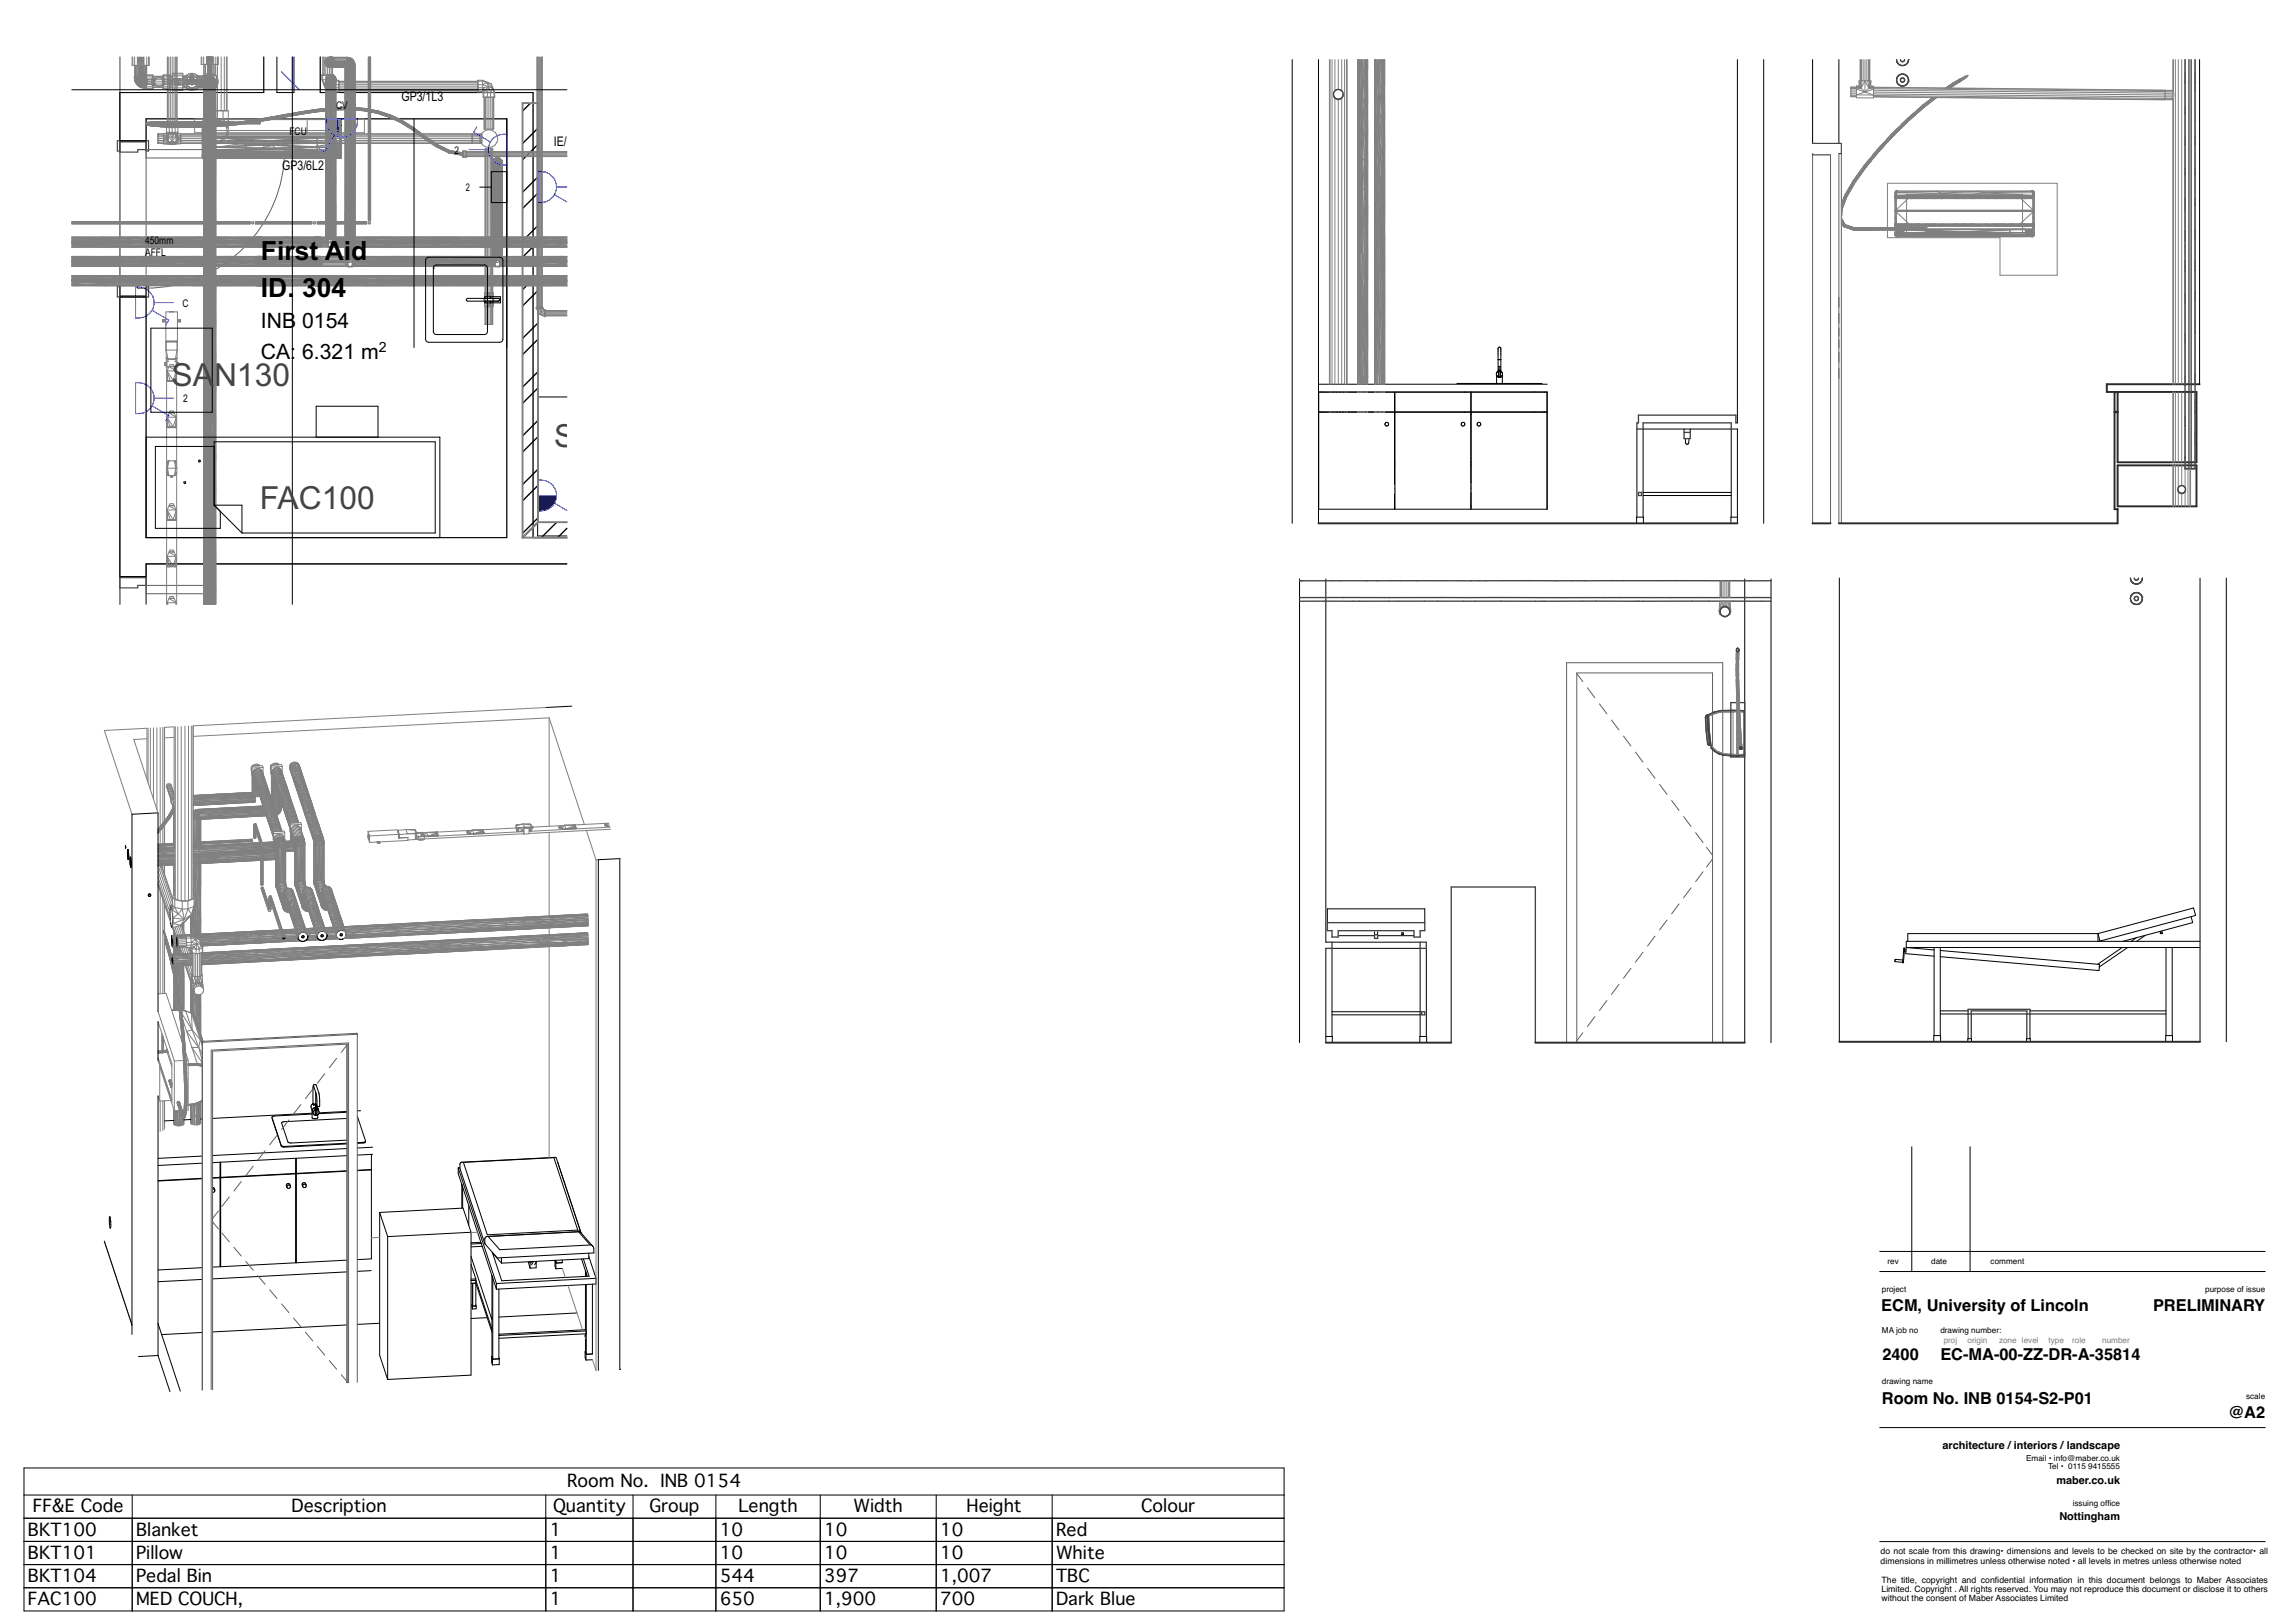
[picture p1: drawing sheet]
<svg xmlns="http://www.w3.org/2000/svg" width="594mm" height="420mm" viewBox="0 0 594 420" stroke-linecap="round" stroke-linejoin="round" font-family="sans-serif">
<defs><g id="words">
<g font-size="8.2" fill="#444">
<text x="44.4" y="99.8">SA</text>
<text x="55.4" y="99.8">N130</text>
<text x="143.4" y="115.5">STO470</text>
<text x="67.2" y="131.6">FA</text>
<text x="77.3" y="131.6">C100</text>
</g>
<g font-size="6.9">
<text x="67.5" y="67.3">Fir</text>
<text x="76.2" y="67.3">st</text>
<text x="84" y="67.3">Ai</text>
<text x="90.9" y="67.3">d</text>
<text x="67.5" y="76.8">ID.</text>
<text x="78.2" y="76.8">304</text>
</g>
<g font-size="5.5">
<text x="67.5" y="85">INB</text>
<text x="78.2" y="85">0154</text>
<text x="67.5" y="92.8">CA:</text>
<text x="78.2" y="92.8">6.321 m</text>
</g>
<g font-size="4.5">
<text x="146.7" y="384.9">Room No. INB 0154</text>
<text x="8.5" y="391.4">FF&amp;E Code</text>
<text x="75.4" y="391.4">Description</text>
<text x="143.1" y="391.4">Quantity</text>
<text x="168" y="391.4">Group</text>
<text x="191" y="391.4">Length</text>
<text x="220.8" y="391.4">Width</text>
<text x="250.1" y="391.4">Height</text>
<text x="295.2" y="391.4">Colour</text>
<text x="7.2" y="397.4">BKT100</text>
<text x="35.2" y="397.4">Blanket</text>
<text x="142.2" y="397.4">1</text>
<text x="186.2" y="397.4">10</text>
<text x="213.2" y="397.4">10</text>
<text x="243.2" y="397.4">10</text>
<text x="273.2" y="397.4">Red</text>
<text x="7.2" y="403.4">BKT101</text>
<text x="35.2" y="403.4">Pillow</text>
<text x="142.2" y="403.4">1</text>
<text x="186.2" y="403.4">10</text>
<text x="213.2" y="403.4">10</text>
<text x="243.2" y="403.4">10</text>
<text x="273.2" y="403.4">White</text>
<text x="7.2" y="409.4">BKT104</text>
<text x="35.2" y="409.4">Pedal Bin</text>
<text x="142.2" y="409.4">1</text>
<text x="186.2" y="409.4">544</text>
<text x="213.2" y="409.4">397</text>
<text x="243.2" y="409.4">1,007</text>
<text x="273.2" y="409.4">TBC</text>
<text x="7.2" y="415.4">FAC100</text>
<text x="35.2" y="415.4">MED COUCH,</text>
<text x="142.2" y="415.4">1</text>
<text x="186.2" y="415.4">650</text>
<text x="213.2" y="415.4">1,900</text>
<text x="243.2" y="415.4">700</text>
<text x="273.2" y="415.4">Dark Blue</text>
</g>
<g font-size="4.2">
<text x="486.7" y="339.2">ECM, University of Lincoln</text>
<text x="557" y="339.2">PRELIMINARY</text>
<text x="487" y="352">2400</text>
<text x="502" y="352">EC-MA-00-ZZ-DR-A-35814</text>
<text x="486.9" y="363.3">Room No. INB 0154-S2-P01</text>
<text x="576.5" y="367">@A2</text>
</g>
<text font-size="3.7" x="98" y="91.2">2</text>
<g font-size="3.4">
<text x="103.9" y="26">GP3/1L3</text>
<text x="143.3" y="37.7">IE/1L1</text>
<text x="73" y="44">GP3/6L2</text>
</g>
<g font-size="2.8">
<text x="502.5" y="374.9">architecture /interiors /landscape</text>
<text x="532" y="384.1">maber.co.uk</text>
<text x="532.8" y="393.4">Nottingham</text>
</g>
<g font-size="2.7">
<text x="86.9" y="28.1">CV</text>
<text x="74.9" y="35">F</text>
<text x="76.2" y="35">CU</text>
<text x="117.6" y="39.7">2</text>
<text x="120.5" y="49.5">2</text>
<text x="37.5" y="63.2">450mm</text>
<text x="37.5" y="66.3">AFFL</text>
<text x="47.2" y="79.3">C</text>
<text x="47.4" y="104">2</text>
</g>
<g font-size="2.3">
<text x="486.5" y="402.3">do not scale from this drawing• dimensions and levels to be checked on site by the contractor• all</text>
<text x="486.5" y="404.7">dimensions in millimetres unless otherwise noted • all levels in metres unless otherwise noted</text>
<text x="486.8" y="409.7">The title, copyright and confdential information in this document belongs to Maber Associates</text>
<text x="486.8" y="412">Limited. Copyright . All rights reserved. You may not reproduce this document or disclose it to others</text>
<text x="516.1" y="409.7">i</text>
<text x="486.8" y="414.2">without the consent of Maber Associates Limited</text>
</g>
<g font-size="2.1">
<text x="488.3" y="327.1">rev</text>
<text x="499.6" y="327.1">date</text>
<text x="515" y="327.1">comment</text>
<text x="486.8" y="334.3">project</text>
<text x="570.5" y="334.3">purpose of issue</text>
<text x="486.9" y="345">MA job no</text>
<text x="502" y="345">drawing number:</text>
<text x="486.8" y="358.2">drawing name</text>
<text x="581.1" y="362">scale</text>
<text x="524.2" y="378.1">Email • info@maber.co.uk</text>
<text x="529.9" y="380.2">Tel • 0115</text>
<text x="540.2" y="380.2">9415555</text>
<text x="536.2" y="389.8">issuing offce</text>
<text x="545.2" y="389.8">i</text>
</g>
<g font-size="2.1" fill="#7f7f7f">
<text x="502.9" y="347.6">proj</text>
<text x="509" y="347.6">origin</text>
<text x="517.2" y="347.6">zone level</text>
<text x="530" y="347.6">type</text>
<text x="536.1" y="347.6">role</text>
<text x="543.9" y="347.6">number</text>
</g>
</g></defs>
<path d="M486.3 329h99.7M486.3 323.9h99.7M486.3 369.4h99.7M486.3 398.9h99.7" fill="none" stroke="#000" stroke-width=".26"/>
<path d="M560.4 372.2h24.3v23.8h-24.3z" fill-rule="evenodd" fill="#fff"/>
<g fill="none" stroke="#000" stroke-width=".26">
<path d="M494.6 296.8v32.2M509.7 296.8v32.2M6.2 379.9h326v37h-326zM6.2 386.9h326M6.2 392.9h326M6.2 398.9h326M34.2 386.9v30M141.2 386.9v30M163.8 386.9v30M185.2 386.9v30M212.2 386.9v30M242.2 386.9v30"/>
<path d="M272.2 386.9v30M6.2 404.9h326M6.2 410.9h326"/>
</g>
<!-- layer: A-35-FFE-Zones -->
<path d="M68.2 14.7v9.3h-37.2v132.4M82.8 14.7v9.3h55.1v115.1h8.8M37.8 30.8h93.3v108.3h-93.3z" fill="none" stroke="#606060" stroke-width=".26"/>
<path d="M146.7 145.9h-108.9v10.5" fill="none" stroke="#000" stroke-width=".26"/>
<path d="M139.2 128.2h4.8a4.1 4.1 0 0 1-4.8 4z" fill-rule="evenodd" fill="#00f"/>
<!-- layer: X_00_SmallPower$0$2059 E Ground Small power$0$E6100_TRNK -->
<g fill="none" stroke="#000" stroke-width=".35">
<path d="M137.3 26.7l-2.1 2M139.2 37.3l-4 4M139.2 33.1l-4 4M139.2 50l-4 4M139.2 45.8l-4 4M139.2 58.4l-4 4M139.2 62.6l-4 4M139.2 75.2l-4 4M139.2 71l-4 4M139.2 87.8l-4 4M139.2 83.6l-4 4M139.2 96.2l-4 4"/>
<path d="M139.2 100.4l-4 4M139.2 113l-4 4M139.2 108.8l-4 4M139.2 125.6l-4 4M139.2 121.4l-4 4M139.2 134l-4 4M144 135.1l-4 4M146.7 136.7l-2.5 2.4"/>
</g>
<path d="M84.5 30.8h4v4.8a4.1 4.1 0 0 1-4-4.8z" fill-rule="evenodd" fill="#00f"/>
<!-- layer: A-20-M_Floor_Slab -->
<path d="M31 14.7v141.7" fill="none" stroke="#808080" stroke-width=".26"/>
<!-- layer: A-25-M_Wall_Int -->
<path d="M68.2 14.7v9.3h-37.2v12.4h6.8v-5.6h93.3v108.3h-93.3v-62.3h-6.8v72.4h6.8v-3.3h108.9M71.6 14.7v9.3h4.4v-9.3M82.8 14.7v9.3h55.1v115.1h8.8" fill="none" stroke="#000" stroke-width=".26"/>
<g fill="none" stroke="#000" stroke-width=".26">
<path d="M31 36.4h6.8M31 76.8h6.8M31 149.2h6.8M147.9 182.7l-6.7 .4M32.5 218.9v.6M32.5 218.9h.1M32.5 219.5h.1M33 219.9v.3M33 219.9h.1M33.1 219.9h.1M33.1 219.9h-.1M33.1 219.9v.1"/>
<path d="M33.1 220l.1 .1M33 220.3l.1 1.8M33 220.2v.1M33.1 222.1h.1M33.1 222.1v.2M33.1 220.9l.1 .5zM33.1 220.8v.1M33.1 222.3h.1M33.1 222.3l.1 .1M33.2 222.4h.1M33.2 220.1v.1M33.2 220.2l.1 1.8"/>
<path d="M33.3 222.3l-.1 .1M33.3 222.3h.1M33.3 222.2v.1M33.3 222.2h.1M33.3 222v.2M33.3 222h.1M33.6 222.3l.2 2.1M33.6 222.3h.1M33.7 221.8l-.1 .5M33.7 221.8h.1M33.8 221.8l.1 2.5M33.8 222.8v.6"/>
<path d="M33.8 222.8h.1M33.8 224.4h.1M33.8 223.4h.1M33.9 224.4h-.1M33.9 224.4h.1M33.9 224.3v.1M33.9 224.3h.1M38.4 231.6v.2M38.4 231.6h.1M38.4 231.8l.1 .1M38.5 231.9h.1M38.5 231.4l-.1 .2"/>
<path d="M38.5 231.4h.1M38.5 231.9h.2M38.7 231.3l-.2 .1M38.7 231.3h.1M38.7 231.9h.1M38.7 231.3l.2 .1M38.9 231.9h-.2M38.9 231.9h.1M38.9 231.4h.1M38.9 231.4l.1 .2M39 231.6h.1M39 231.6l-.1 .3"/>
<path d="M44.2 234.3a9.2 9.2 0 0 1 .3 5.8 9.2 9.2 0 0 1-.3-5.8zM42.4 240.9l.2 1.9M42.4 240.7v.2M42.4 240.7h.1M42.4 240.7v.1M42.4 240.8h.1M42.4 240.8l.5 3.4M42.6 242.8h.1M42.6 242.8v.1M42.6 242.9h.1M42.6 242.9l.3 1.3M42.9 244.2v.1"/>
<path d="M44.4 247.9h.1M44.4 247.9l.2 2M44.4 247.4v.5M44.4 242.6l.2 2.5M44.4 242.5v.1M44.4 247.4h.1M44.5 247l-.1 .4M44.5 242.2l-.1 .3M44.5 242.1v.1M44.5 247h.1M44.5 242.1h.1M44.5 247l.1 .1"/>
<path d="M44.5 242.1l.1 .1M44.5 243.1l.1 1M44.5 248l.1 1M44.6 243.1v1.1M44.6 243.1h-.1M44.6 248v1M44.6 248h-.1M44.6 249.9h.1M44.6 245.1h.1M44.6 247.1h.1M44.6 242.2h.1M44.6 244.1v.1"/>
<path d="M44.6 249h.1M44.6 245.1l.1 .1M44.6 242.2l.2 2M44.6 249.9v.1M44.6 247.1l.2 2.5M44.6 250h.1M44.7 250h.1M44.7 245.2h.1M44.7 245.1v.1M44.8 249.6l-.1 .4M44.8 249.6h.1M44.8 244.2v.1"/>
<path d="M44.8 244.3l-.1 .8M45.8 242.5l.2 1.3-.1 1.2-.2-1.2zM78 243.6h.1M78.4 241.2a1.2 1.2 0 0 0-1.3 1.1 1.2 1.2 0 0 0 .9 1.3M78.4 241.2h.1M78.4 241.2a1.18 1.18 0 0 1 1.2 1.1 1.18 1.18 0 0 1-.9 1.3M78.7 243.6h-.6M78.7 243.6h.1M82.7 243.2h.1M82.7 243.2l1.1 .1M83.7 241a1.23 1.23 0 0 0-1.5 .7 1.23 1.23 0 0 0 .5 1.5M83.7 241h.1"/>
<path d="M83.7 241a1.15 1.15 0 0 1 .9 1 1.15 1.15 0 0 1-.6 1.2M83.8 243.3h.1M84 243.2l-.2 .1M84 243.2h.1M87.2 241.4l-.1 .2a1.13 1.13 0 0 0 .9 1.5M87.2 241.4h.1M87.7 240.9l-.5 .5M87.7 240.9a1.31 1.31 0 0 1 1.7 .4M87.7 240.9h.1M88 243.1h.1M88.6 243.1h-.6M88.6 243.1h.1"/>
<path d="M89.4 241.3h.1M89.4 241.3l.1 .2a1.25 1.25 0 0 1-.9 1.5M40.9 261.8v-51.4l-6.8 .3v134.6M40.9 264.4v10M40.9 283.6v67.2M45 289.9l-2.4 .2M49.3 289.7l-1.7 .1M52.3 299.2l-11.4 .6M52.3 289.6h-.4M70.4 289.3l2.4 7.3 .3 .2 16.6-.8M76.5 299.7v27.1l-19.4 1M76.6 299.7v4"/>
<path d="M80.7 288.3l-9.6 .5-.7 .2 2.5 7.5 .8 .2 16-.9M80.7 287.3l.1 2 .6 .2 .7-.1 .1-.9M80.7 288.1l-25.7 1.3M80.8 287.6h.1M81 286.9l-.2 .7M81 286.9a1.06 1.06 0 0 0 0 1.3M81.2 281.1l.6 2.1M81.5 287l.1 .2M81.5 287v.3a.75 .75 0 0 0-.5 .9M81.5 287v1.6l-.5-.4M81.5 288.4l.1 .2M81.5 285.9h-.5v-3.9a1 1 0 0 1 .5-1.4l.4 .4 .7 2.8 .1 2.4-.7 .1"/>
<path d="M81.6 285.9h.1M81.6 286.6h.1M81.6 286.6l-.6 .3M81.6 287.2v1.4M81.6 286v1.1M81.6 287.1h.1M81.6 285.7h-.2a.65 .65 0 0 0-.8 .1 .65 .65 0 0 0-.1 .8l.3 1M81.6 286h.1M81.6 286h.3M81.6 285.7h.1M81.6 285.7v.2M81.6 285.7l.4 .3"/>
<path d="M81.7 287.1h.1M81.7 282.7l-.1 3M81.7 285.9h.1M81.7 285.9l-.1 .1M81.8 287.1h-.1M81.8 287.2h-.2M81.8 285.9l.1 .1M81.8 283.1l.2 3.1M81.9 287.1h-.1M81.9 287.1h.1M81.9 286h.1M81.9 286.7l.4 .3z"/>
<path d="M81.9 286.7h.1M81.9 286v1.1M82 287v.2h-.2M82 287v.2M82 287v1.6h-.4M82 288.4v.2M82 286.2v.1M82 287.2l.5 .4M82 287.2v1.4M82.1 286.3l.4 1.3M82.3 287.1h.1M82.4 287.1h.1"/>
<path d="M82.5 287.6a.74 .74 0 0 1-.5 1M89.7 287.8l-7.2 .4M89.7 289.4l-16.1 .9-.6 .1-.1 .2 1.6 4.9 .3 .2 14.9-.7M89.7 299.1l-34.7 1.8M89.7 297.2l-34.7 1.8M89.7 287.6l-7.2 .4M92.4 288.8l2.2 6.5a.53 .53 0 0 1-.7 .5l-1.5 .1M93.3 287.4l-.9 .1M94.5 295.4l-.3 .2-1.8 .1M96.1 298.7v3.9l-3.7 .2M96.4 298.7l-4 .2M96.4 296.9l-4 .2"/>
<path d="M143.6 299.5l.4 .3 6.3 19.2M143.6 299.5h-.1M143.6 299.5l-24.2 1.3M28.3 315.2l.2 2.7 .1-1.7M28.3 315.2h.1M28.4 314.9l-.1 .3M28.4 314.9l.1 .2M28.4 314.9h.1M28.5 315.1v.1M28.5 315.2l.1 .9M28.6 316.1v.1M52.3 301l-11.4 .6"/>
<path d="M52.3 304.9l-11.4 .6M52.3 305l-11.4 .6M55 307.3l.3 .1 .3 .5M55 307.7l.6 .2M55.6 307.9l-.1 .5-.5 .1M56.9 304.7l-1.9 .2M57 304.7l-2 .1M57 318.6h.1M57 308.2h.1M57 300.8v27l-2 .1M57 304.4l.1 .3M57 317.1h.1"/>
<path d="M57 316.3h.1M57 304.5l.1 .3M57.1 304.7l19.4-1-19.4 1.1M57.1 300.8v3.9M57.1 304.8v23M75.1 306.9a.48 .48 0 0 0-.6-.2 .48 .48 0 0 0-.3 .6M75.1 306.9l-.1-.4a.48 .48 0 0 0-.6-.2 .48 .48 0 0 0-.3 .6l.1 .4M75.1 306.9a.48 .48 0 0 1-.2 .6 .48 .48 0 0 1-.7-.2M76.5 316.1h.1M76.5 317.6h.1M76.5 307.2h.1M76.5 303.1h.1"/>
<path d="M76.5 303.3l.1 .4M76.5 315.3h.1M76.6 303.4v.4M76.6 303.8v23M79.2 306.7l-.1-.4a.48 .48 0 0 0-.6-.2 .48 .48 0 0 0-.3 .6l.1 .4M79.2 306.7a.48 .48 0 0 0-.6-.2 .48 .48 0 0 0-.3 .6M79.2 306.7a.48 .48 0 0 1-.3 .6 .48 .48 0 0 1-.6-.2M89.7 303l-13.1 .7M89.7 303.1l-13.1 .7M96.1 302.6v.2M96.1 302.8v23l-3.7 .2M96.1 302.8l-3.7 .1"/>
<path d="M98.2 313.8v36.9l2.1 6.3M98.2 313.8l21.6-1.2 2.1 6.3M98.2 313.8l2.1 6.2M118.5 302.2v1.5l9.9 29.9M118.5 302.2l9.9 29.9M119 302.2h-.5M119.4 300.8l-.4 .3v1.3l6.4 19.3M119.5 306.5v6.2M119.7 300.8h-.3M119.7 307.2v5.4M119.9 300.8l23.4-1.2 6.2 18.7-23.4 1.2zM121.3 312v5.1"/>
<path d="M121.9 318.9v37l-21.6 1.1M121.9 318.9l-21.6 1.1M144.3 300.9h.1M149.7 318.8l3 3.4-23.4 1.2-3-3.4M149.7 318.4l.6 .6M27 321.2l7.1 21.7M52.3 331.1l-11.4 .6M52.3 328.1l-11.4 .5M57 327.5l.1 .3M57 326.8h.1M57 327.5h.1M76.5 325.8h.1"/>
<path d="M76.6 326.5v.3M89.7 329.1l-34.7 1.8M89.7 326.1l-13.1 .7M96 328.8l-3.6 .2M100.3 320v37M121.9 332.1h1.2l4.2 12.6M121.9 325.1l5.4 16.4M121.9 331.4l1.2-.1 4.2 12.7M121.9 327.2l1.2 3.8M122.1 337.6l.1 1.1M122.1 337.6l.1 .4M122.2 337.6h-.1"/>
<path d="M122.2 332.1l.1 5.9M122.2 338v.7M122.3 332.1v5.9M123.1 331v6.9l-.8 .1M123.1 337.7l.1 .3M123.1 331h-1.2M123.2 338v.7h-1M123.2 338h-1M124.4 321.5l-2.5 .1M124.5 321.8l-2.6 .1M124.8 322.5l-2.9 .2M125.7 320.2l.3-.2 23.9-1.3 .3 .2 3.3 3.7 .2 1.6-25 1.3-3.2-3.6-.1-1.4z"/>
<path d="M127.3 330.2v20.9M127.4 324l2.4 7.4 22.6-1.1-1.5-4.5M127.4 324.2l2.4 2.7M127.5 330.8v20.9l-.2-.6M128.4 332.1v1.5M129.1 333.6v18M129.7 325.5l.1 1.4M136.7 326.5l.4 1.7M137.1 326.5v.3M137.1 326.8v1.4M137.5 326.5h.1M137.5 326.7l-.4 .1"/>
<path d="M138 326.4l-.5 .9M138.7 326.6v.1M138.7 326.7v1.4l-1.6 .1M138.7 326.7h-.1M138.8 326.4l-.5 .9M143.6 326.2v1.4l.2 .7M143.6 326.2l.2 .7M143.7 326.2h-.1M143.7 326.2l.2 .6M143.7 326.2h.1M143.8 326.9v1.4M143.9 326.1v.7"/>
<path d="M145.5 326.7l-1.6 .1M145.5 326.1v.6M145.5 328.2l-1.7 .1M145.5 326.8l-1.7 .1M149.3 339.8l-20.2 1M150.4 325.8l1.5 4.5M151.5 328.9v1.4M151.5 332.4v11.7M151.7 329.5v.8M151.7 332.4v18M152.3 324.3l.1 1.4-22.6 1.2M152.3 325.2l1.9 5.6"/>
<path d="M152.9 322.2l.4 .3M153.3 332.3v18.1h-1.6M154.2 330.8v1.5l-25.8 1.3M154.2 330.8l-25.8 1.3M40.9 350.8l3.1 9.3M40.9 350.8l-5.1 .2M40.9 342.5l5.8 17.5M52.3 344.8l-10.5 .6M89.7 342.9l-34.7 1.8M98.2 342.4l-5.8 .3M126 341l-4.1 .2M127.2 351.1v1.4l.2 .7"/>
<path d="M127.2 351.1l.2 .6M127.3 351l-.1 .1M127.3 340.9h-.2M127.4 351.7v1.5M129.1 351.4l.1 .3M129.2 351.7v1.4l-1.8 .1M129.2 351.7h-1.8M151.4 349.8v1.5l.2 .7M151.4 349.8l.2 .7M151.5 345.2v4.6l.2 .6M151.5 349.8h-.1M151.6 350.5v1.5"/>
<path d="M151.6 344.4v.8l-22.5 1.1M151.6 344.4l-.1-.3-22.4 1.2M151.6 344.4l-22.5 1.2M153.3 351.9l-1.7 .1M153.3 350.4l-1.7 .1M160.3 354.3h.1M160.3 354.3v-132.1l-5.5 .3v132.1"/>
<circle cx="73.4" cy="242.7" r=".29"/>
<circle cx="78.4" cy="242.4" r=".29"/>
<circle cx="83.3" cy="242.2" r=".29"/>
<circle cx="88.3" cy="241.9" r=".29"/>
</g>
<!-- layer: A-25-M_Wall_Int -->
<path d="M31 36.4v3h4.6v-.7h2.2M31 36.7h6.8M37.8 36.4v2.7h.6v-2.7h-8v2.7h.6M31 74.2h-.6v2.6h8v-2.6h-.6v2.6M31 76.6h6.8M37.8 74.6h-2.2v-.7h-4.6v2.9M31 149.2h6.8v2.3h-2.2v.6h-4.6zM31 149.5h6.8" fill="none" stroke="#444" stroke-width=".3"/>
<path d="M37.8 38.7h35.8v2.2h-35.8zM73.6 38.7a35.8 35.8 0 0 1-35.8 35.9M37.8 151.5h17.8v2.2h-17.8zM55.6 151.5v1.7l-.7 3.2" fill="none" stroke="#606060" stroke-width=".26"/>
<!-- layer: Y-15-M-610-M_EPS.Revit MEP -->
<g fill="none" stroke="#808080" stroke-width=".26">
<path d="M42.1 82.7l.1 .3M42.1 82.7l.3 .3M42.1 82.7h.8M42.1 82.7v.6M42.1 83.3h.8M42.2 83l.7 .3M42.2 83l-.1 .3M42.4 83l.5 .3M42.4 83l-.3 .3M42.7 93.8v.8M42.9 82.7l-.7 .3M42.9 82.7l-.5 .3"/>
<path d="M42.9 88.3h3M43 90.7l-.1-10h3l-.1 10M43 88.3v4.4M43 88.5h2.8M43 92.7v.1M43 93.8h-.4v.8h.4M43 94.1l-.2 .1 .2 .1M43 93.4h.5v.2h-.3v1.3h.3v.1h-.5zM43 92.7l.2 .2M43 92.7l.4 .2M43 92.7l.3 .2M43 88.5h.1"/>
<path d="M43 88.4v.1M43 88.4h.1M43 88.4h2.8M43 92.8l.1 .1M43 92.8l.2 .1M43.1 92.9v.5M43.1 95v61.4M43.1 92.9h.1M43.1 88.3l-.1 .1M43.1 88.3l.5 .1M43.1 88.3h.6M43.2 92.9h.1"/>
<path d="M43.2 88.3h-.1M43.2 88.3h.5M43.2 98.5l.1 .1M43.2 96v2.5M43.2 96l.9 2.5M43.2 96l1.6 2.5M43.2 96h2.4M43.2 98.5l.2 .1M43.2 98.5h2.4M43.2 96l.2 2.5-.1 .1M43.3 98.6l.1 .1M43.3 92.9h.1"/>
<path d="M43.4 98.6h-.1M43.4 98.6h2M43.4 98.7h2M43.4 98.6v.1M43.4 92.9l.2 .1M43.4 92.9l-.4-2.3h2.8l-.4 2.3M43.4 92.9h2M43.6 93h.1M43.7 93h.1M43.7 88.3l-.1 .1M43.7 94.9l-.5 1.1M43.7 94.9h1.4l.5 1.1"/>
<path d="M43.7 94.9l1.9 1.1M43.8 93h.1M43.9 93h.1M43.9 80.7h1M44 80.6v.1M44 93h.1M44 93h.8M44 92.9l-.3 .1M44 92.9l-.1 .1M44 92.9l-.2 .1M44 94.4h.8l.2 .4h-1.2zM44 98.6l-.6 .1"/>
<path d="M44.1 80.6v.1M44.1 98.5h.7M44.1 98.5l-.1 .1M44.2 80.6v.1M44.2 88.3h.6M44.2 88.3h-.5M44.2 88.3l-.6 .1M44.3 80.6v.1M44.4 80.6v.1M44.5 80.6v.1M44.6 92.9l.3 .1M44.6 92.9l-.6 .1"/>
<path d="M44.6 92.9l-.7 .1M44.6 92.9l.2 .1M44.7 80.6v.1M44.8 98.5v.1M44.8 80.6v.1M44.8 98.5l-.8 .1M44.8 98.5h.1M44.8 98.6l-1.4 .1M44.8 98.6l.6 .1M44.8 92.9l.3 .1M44.8 92.9l.2 .1M44.8 92.9l.1 .1"/>
<path d="M44.8 93h-.1M44.9 93h-.1M45 93h-.1M45.1 93h-.1M45.3 93h-.2M45.3 93.4h.5v1.6h-.5v-.1h.3v-1.3h-.3zM45.4 92.9l-.1 .1M45.4 98.6h.1M45.4 98.6v.1M45.5 92.9h-.1M45.5 98.6l-.1 .1M45.6 88.3h.1"/>
<path d="M45.6 96v2.5M45.6 96l-.2 2.5 .1 .1M45.6 98.5l-.1 .1M45.6 98.5l-.2 .1M45.6 96l-.8 2.5M45.7 88.3h.1M45.7 92.9h-.2M45.7 92.9h.1M45.7 88.3h-.9M45.7 88.3l.1 .1M45.7 92.9v.5M45.7 95v26"/>
<path d="M45.8 92.8l-.1 .1M45.8 88.4v.1M45.8 88.4h.1M45.8 88.5h.1M45.8 88.3v4.4M45.8 93.8h.4v.8h-.4M45.8 94.1l.2 .1-.2 .1M45.8 92.7v.1M45.8 92.7l-.4 .2M45.8 92.7l-.3 .2M45.8 92.7l-.1 .2M45.9 82.7h.8"/>
<path d="M45.9 83.3h.8M45.9 82.7l.7 .3M45.9 82.7l.5 .3M46.1 93.8v.8M46.4 83l-.5 .3M46.4 83l.3 .3M46.6 83l-.7 .3M46.6 83l.1 .3M46.7 82.7l-.3 .3M46.7 82.7l-.1 .3M46.7 82.7v.6M43.2 108v2.5"/>
<path d="M43.2 110.5h.2M43.2 110.5h2.4M43.2 108l.2 2.5M43.2 110.5l.1 .1M43.2 108l.9 2.5M43.2 108l1.6 2.5M43.2 108h2.4M43.3 110.6l.1 .1M43.3 119.7v3M43.4 110.5l-.1 .1M43.4 110.5v.1M43.4 119.5l-.1 .2"/>
<path d="M43.4 110.6v.1M43.4 110.7h2M43.4 110.6h2M43.4 110.6h-.1M43.4 119.4v.1M43.4 119.4l-.1 .3M43.5 119.3l-.1 .1M43.5 119.3l-.2 .4M43.6 119.3h-.1M43.6 119.3l-.3 .4M43.6 119.3h.1M43.7 119.3h-.1"/>
<path d="M43.7 119.3h1.4M43.7 119.3l-.4 .4M43.7 119.3l-.4 1.9M43.7 106.9l-.5 1.1M43.7 106.9h1.4l.5 1.1M43.7 106.9l1.9 1.1M44 106.4h.8l.2 .4h-1.2zM44 110.6l-.6 .1M44.1 110.5l-.1 .1M44.1 110.5h.7M44.8 110.5v.1M44.8 110.5l-.8 .1"/>
<path d="M44.8 110.6l-1.4 .1M44.8 110.6l.6 .1M44.8 110.5h.1M45.1 119.3h.1M45.1 119.3l.4 .4M45.1 119.3l.4 1.9M45.2 119.3h.1M45.2 119.3l.3 .4M45.3 119.3h.1M45.3 119.3l.2 .4M45.3 119.3l.1 .1M45.4 119.4v.1"/>
<path d="M45.4 119.4l.1 .3M45.4 110.6h.1M45.4 110.6v.1M45.4 119.5l.1 .1M45.4 119.5l.1 .2M45.5 110.5l-.1 .1M45.5 110.5v.1M45.5 119.6v.1M45.5 119.7v3M45.5 110.6l-.1 .1M45.6 108v2.5M45.6 108l-.1 2.5"/>
<path d="M45.6 108l-.8 2.5M45.6 110.5h-.1M45.6 110.5l-.1 .1M43 122.4h.3M43 121h.3M43.2 132v2.5M43.2 132l.2 2.5M43.2 132l.9 2.5M43.2 132l1.6 2.5M43.2 132h2.4M43.2 134.5h.2M43.2 134.5l.1 .1"/>
<path d="M43.2 134.5h2.4M43.3 134.6l.1 .1M43.3 122.7l.1 .2M43.3 122.7l.3 .4M43.3 122.7l.4 .4M43.3 121.2l.4 1.9M43.3 121.2h2.2M43.3 122.7l.2 .3M43.4 134.5l-.1 .1M43.4 134.5v.1M43.4 122.9h.1M43.4 134.6v.1"/>
<path d="M43.4 134.6h2M43.4 134.6h-.1M43.4 134.7h2M43.4 122.9l.1 .1M43.5 123l.1 .1M43.6 123.1h.1M43.7 123.1h1.4M43.7 130.9l-.5 1.1M43.7 130.9h1.4l.5 1.1M43.7 130.9l1.9 1.1M44 130.4h.8l.2 .4h-1.2zM44 123.1l.2 .4"/>
<path d="M44 134.6l-.6 .1M44.1 134.5l-.1 .1M44.1 134.5h.7M44.2 123.5v-.4l.2 .4 .2-.4v.4M44.2 123.5h.4M44.8 134.5l-.8 .1M44.8 134.5v.1M44.8 123.1l-.2 .4M44.8 134.6l-1.4 .1M44.8 134.6l.6 .1M44.8 134.5h-.7M44.8 134.5h.1"/>
<path d="M45.2 123.1h-.1M45.3 123.1h-.1M45.3 123v.1M45.4 122.9l-.1 .1M45.4 134.6h.1M45.4 134.6v.1M45.4 122.9h.1M45.5 134.5v.1M45.5 134.5l-.1 .1M45.5 122.8l-.1 .1M45.5 121h.3v1.4h-.3M45.5 122.7v.1"/>
<path d="M45.5 121.2l-.4 1.9M45.5 122.7l-.3 .4M45.5 122.7l-.4 .4M45.5 122.7l-.1 .2M45.5 122.7l-.2 .4M45.5 122.7l-.2 .3M45.5 134.6l-.1 .1M45.6 132v2.5M45.6 132l-.8 2.5M45.6 132l-.1 2.5M45.6 134.5l-.1 .1M45.6 134.5h-.1"/>
<path d="M45.7 122.4v34M43.2 144v2.5M43.2 146.5l.1 .1M43.2 144l.2 2.5M43.2 146.5h.2M43.2 146.5h2.4M43.2 144l.9 2.5M43.2 144l1.6 2.5M43.2 144h2.4M43.2 156v.4M43.2 156l.1 .4M43.2 156h2.4"/>
<path d="M43.2 156l.3 .4M43.3 146.6l.1 .1M43.4 146.5l-.1 .1M43.4 146.5v.1M43.4 146.6v.1M43.4 146.6h2M43.4 146.6h-.1M43.4 146.7h2M43.7 142.9l-.5 1.1M43.7 142.9h1.4l.5 1.1M43.7 142.9l1.9 1.1M43.7 154.9l-.5 1.1"/>
<path d="M43.7 154.9h1.4l.5 1.1M43.7 154.9l1.9 1.1M44 142.4h.8l.2 .4h-1.2zM44 146.6l-.6 .1M44 154.4h.8l.2 .4h-1.2zM44.1 146.5l-.1 .1M44.8 146.5l-.8 .1M44.8 146.5v.1M44.8 146.5h-.7M44.8 146.5h.1M44.8 146.6l-1.4 .1M44.8 146.6l.6 .1"/>
<path d="M45.4 146.6v.1M45.4 146.6h.1M45.5 146.5v.1M45.5 146.5l-.1 .1M45.5 146.6l-.1 .1M45.6 144v2.5M45.6 144l-.1 2.5M45.6 144l-.8 2.5M45.6 146.5l-.1 .1M45.6 146.5h-.1M45.6 156v.4M45.6 156l-.1 .4"/>
</g>
<!-- layer: Y-15-M-567-M_MECH_EQP.Revit MEP -->
<g fill="none" stroke="#808080" stroke-width=".26">
<path d="M50.4 30.8h43.9v3.6h-43.9zM52.4 40h35.9M52.4 37h.1M52.4 38.6h.4M52.4 32.8h.1M52.4 36.3h.1M52.4 33.8v2.5M52.4 33.8v3.2M52.4 37.6l.1 .4M52.4 32.8v7.9M52.4 38.6v1.5M52.4 39v.4"/>
<path d="M52.4 39v.5M52.4 39.8h4.1l-4.1 .4M52.4 39.8v.1M52.4 39.9h.1M52.4 40h.1M52.4 40v.1M52.4 36.3v2.3M52.4 32.8v1M52.4 39.5h.1M52.4 37l.2 3.1 .2-1.5M52.4 37v1.6M52.4 32.8l.1 1"/>
<path d="M52.4 39.9v.1M52.4 32.8v.1M52.4 37l.1 1.6M52.4 36.3l.1 1.7M52.4 36.3v1.3M52.4 39.8l.1 .1M52.4 39.8h.1M52.4 40l.1 .1M52.4 40l.1 .3M52.4 39.4v.1M52.4 32.7v.1M52.4 32.7h.1"/>
<path d="M52.4 32.9h.1M52.4 32.9l.2 4.1M52.4 36.3l.1 .1M52.5 32.7l-.1 .1M52.5 39.9l.1 .1M52.5 39.9v.2M52.5 39.9l-.1 .1M52.5 33.8l.1 2.6M52.5 33.8v2.6M52.5 33.8l-.1 3.2M52.5 33.8l-.1 2.5M52.5 33.8l-.1 3.8"/>
<path d="M52.5 33.8v3.2M52.5 33.8l.1 3.2M52.5 32.9h.1M52.5 32.9v.9M52.5 38.6v1.5h.2l.1-1.5M52.5 38.6l-.1 1.5M52.5 38v.7M52.5 38l.3 .5M52.5 38l-.1 .7h.1M52.5 37h.1M52.5 36.4h.1M52.5 36.4l.3 1.1"/>
<path d="M52.5 36.4v1.6M52.5 37v1.6M52.5 32.7l.1 .1M52.5 32.7h.1M52.5 38.7v.7M52.5 38.7l.3 .7M52.5 38.7l-.1 .3M52.5 38.7l-.1 .7M52.5 32.6l-.1 .1M52.5 32.6h.1M52.5 32.6v.1M52.5 39.4h-.1"/>
<path d="M52.5 32.5l.1 .1M52.5 32.5h.1M52.5 32.5v.1M52.5 32.5v.2M52.6 37h.1M52.6 36.4h.1M52.6 36.4l.2 1.1M52.6 37l-.1 1.6M52.6 39.8h-.2M52.6 39.9h1.9M52.6 40h1.7M52.6 39.8v1.1"/>
<path d="M52.6 39.9h-.1M52.6 40l-.1 .1M52.6 32.8l-.1 .1M52.6 32.8h-.2M52.6 32.8l.2 .2M52.6 32.8v.1M52.6 32.8l.1 .1M52.6 32.4h.1M52.6 32.4l-.1 .2M52.6 32.4l-.1 .1M52.6 32.4l-.1 .3M52.6 32.4l.1 .1"/>
<path d="M52.6 32.9h.1M52.6 32.4v.2M52.6 32.9l.2 .1M52.6 32.9l.2 .9M52.6 32.9l-.1 .9M52.6 37l.2 1.6M52.6 32.6v.2M52.6 32.6l.3 .1M52.6 32.6l-.1 .1M52.6 32.6l.2 .3-.2-.1M52.7 32.5l-.1 .1M52.7 32.5l.2 .2"/>
<path d="M52.7 32.5l.2 .1M52.7 32.9l.1 .1M52.7 32.9l-.2 .9M52.7 32.9l.1 .9M52.7 31v1.5M52.7 31l.1 1.5M52.7 31l-.1 1.4M52.7 36.4l.1 1.1M52.7 36.4h.1M52.7 37h35.2M52.7 37l.1 1.6M52.7 32.5h.1"/>
<path d="M52.8 38.6l11.3 .3M52.8 38.5l1.8 .1-1.8 .1 1.8 .2h-1.8l1.8 .2-1.8 .1 1.8 .1M52.8 38.6l10.5-1.6 .8 1.9M52.8 33v7.1M52.8 33.8l-.2 2.6M52.8 33.8l-.1 2.6M52.8 36.4l1.8 .5h-1.8l1.8 .3h-1.8l1.8 .3h-1.8M52.8 37.5l1.8 .2h-1.8l1.8 .2-1.8 .1 1.8 .2M52.8 37.5l-.3 .5M52.8 38.5l-.3 .2M52.8 33.8l-.1 3.2M52.8 33.8l-.2 3.2"/>
<path d="M52.8 39.4l-.4 .1M52.8 39.4h-.3M52.8 39.4h-.4M52.8 32.5l.1 .1M52.8 32.5h.1M52.8 32.5h.2M52.9 32.7l-.1 .3M52.9 32.6v.1M52.9 32.5v.1M53 31v1.5M53 31l-.2 1.5M53 31l-.1 1.5"/>
<path d="M53 32.5h-.1M54.5 39.9l1.6 .1M54.5 39.9l-1.9 .1M54.5 39.9l-.2 .1M54.6 36.4h-1.8M54.6 39.3l-1.8 .1M54.6 35.4l16.7 1.1M54.6 36.8l31.5 1.3-14.8 .3M54.6 38.1h.1M54.6 35.4v3.9M54.6 38.2l-1.8 .1 1.8 .1-1.8 .1M54.6 35.5h31.4v3.7"/>
<path d="M54.6 35.5l13.7 1.1M54.6 35.5l13.7 1M54.6 36.9l27.4 1.2-13.7 .3M54.6 36.8l27.4 1.3-13.7 .2M54.6 38.1l16.7 .3M54.6 38.1l13.7 .2M54.9 39.8l-2.3 .1M54.9 39.8l1.4 .1M54.9 39.8l-.4 .1M55.3 30.8v.2M56.3 39.9h-1.8M56.3 39.9l1.3 .1"/>
<path d="M56.3 39.9l-.2 .1M56.5 31.7h10.7M56.5 31.6h4M56.5 31.8v-.3h4v.6h-4v-.2M56.5 31.8v.1M56.5 31.9h10.7h-4M56.5 31.9h4M56.5 32h4M57.6 40h1.7M57.6 40h-1.5M57.6 40v.1M58.5 39.8l.8 .2"/>
<path d="M58.5 39.8l-2.2 .1M58.5 39.8l-.9 .2M59.3 40l-1.7 .1M59.3 40h3.1M59.3 40l.4 .1M60.4 31.9h.1M60.4 31.9h1.6M61.4 39.9l2.9 .1M61.4 39.9l-2.1 .1M61.4 39.9l-1-.1-1.1 .2M61.4 39.9l1-.1 1.9 .2M61.4 39.9l1 .1"/>
<path d="M62 31.7l-1.6 .1h2.5M62 31.7h-1.6v.2M62 31.7l.9 .1M62.9 31.8l1.5-.1v.2M62.9 31.8l1.5 .1M62.9 31.8h-2.5M62.9 31.8l-.9 .1M63.2 31.5h4v.5h-4zM63.2 31.6h4M63.2 32h4M64.1 38.9l-11.3 1.2M64.3 40l.1-.2 2 .2"/>
<path d="M64.3 40l1.9 .1M64.3 40h-1.9M64.3 40l.2 .1M64.4 31.8h-1.5M66.4 40l1.6 .1M66.4 40l-.2 .1M67.2 31.8h-10.7M68.3 36.6l-13.7 .3M68.3 36.6l13.7 .3M68.3 36.5v1.9M68.3 36.5l13.7 .3M68.3 38.3l-13.7 .8h31.4"/>
<path d="M68.3 38.3l13.7 .8M68.3 38.4l-13.7 .8M68.9 39.9l-2.5 .1M68.9 39.9l-.9 .2M68.9 39.9l-2.5-.1v.2M68.9 39.9l1.4 .1M70.3 37.5l-15.7 .6M70.3 37.5l1 .9M71.1 39.9l3.2 .1M71.1 39.9h-2.2M71.1 39.9l1.2-.1 2 .2M71.1 39.9l1.7 .2"/>
<path d="M71.1 39.9l-.8-.1-1.4 .1M71.1 39.9l-.8 .1M71.3 38.4l-16.7 .8M71.3 38.4l14.8 .8h-31.5M71.3 36.5l-16.7 .3M71.3 36.5l14.8 .3-15.8 .7M71.3 36.5l-1 1M74.3 40l-1.5 .1M74.3 40l.2 .1M75.5 38.7l-11.4 .2M75.5 38.7l-5.2 1.4-6.2-1.2M75.5 38.7l12.4 1.4"/>
<path d="M75.5 38.7l-1.7-1.7-9.7 1.9M76.4 40l-1.9 .1M76.4 40h1.8M76.4 40l-.2-.2-1.9 .2M76.4 40l-.3 .1M79.2 39.9l2.2 .1M79.2 39.9l-2.8 .1M79.2 39.9l-1 .1M79.2 39.9l1-.1 1.2 .2M79.2 39.9l-1-.1-1.8 .2M79.5 30.8v3.6M81.4 40h-3.2"/>
<path d="M81.4 40l1.6 .1M81.4 40l-.5 .1M82 35.5l-13.7 1.1M82 35.5v3.7l-13.7-.8M82 36.9l-27.4 1.2M82 35.5l-13.7 1M82 36.8l-27.4 1.3M82.1 36.8h3.9M82.1 35.5v3.7M82.1 38.1h3.9M82.2 39.8l.8 .2M82.2 39.8l-.8 .2"/>
<path d="M82.2 39.8l2.2 .1M83 40h1.6M83 40h-1.6M83 40v.1M84.4 39.9l-1.4 .1M84.4 39.9h1.7M84.4 39.9l.2 .1M85.3 30.8v.2M85.8 39.8l2.3 .1M85.8 39.8l-1.4 .1M85.8 39.8l.3 .1M86.1 36.4h1.8"/>
<path d="M86.1 39.3l1.8 .1M86.1 39.3h-31.5M86.1 35.4v3.9M86.1 35.4h-31.5M86.1 35.4l-14.8 1.1M86.1 39.9l.2 .1M86.1 39.9l2 .1M86.1 39.9l-1.5 .1M87.7 31v1.5M87.7 32.5v.2M87.7 31l.1 1.5M87.7 32.7l.2 .3"/>
<path d="M87.7 32.5h.1M87.8 32.5h-.1M87.9 32.5h-.2M87.9 32.5l-.2 .1M87.9 38.6l.2 1.5 .1-1.5M87.9 33.8l.1 2.6M87.9 33.8v2.6M87.9 33v7.1M87.9 33.8v3.2M87.9 33.8l.1 3.2M87.9 37.5l.2 .5M87.9 38.5l.2 .2"/>
<path d="M87.9 39.4h.2M87.9 39.4h.1M87.9 38.5l.1 .9M87.9 39.4l.3 .1M87.9 39.4l.4 .1M87.9 38.6l-12.4 .1M87.9 38.6h.3M87.9 36.4l-1.8 .5h1.8l-1.8 .3h1.8l-1.8 .3h1.8M87.9 37.5l-1.8 .2h1.8l-1.8 .2 1.8 .1-1.8 .2 1.8 .1-1.8 .1 1.8 .1M87.9 37l-12.4 1.7M87.9 38.5l-1.8 .1 1.8 .1-1.8 .2h1.8l-1.8 .2 1.8 .1-1.8 .1M87.9 39.4h-35.1"/>
<path d="M87.9 31l.1 1.4M87.9 31l.1 1.5M87.9 31v1.5l-.2 .1M87.9 31l-.1 1.5M87.9 31v1.5M87.9 36.4h.1M87.9 36.4v1.1M87.9 37v1.6M87.9 37h.1M88 32.5l-.3 .1M88 32.5l-.3 .2M88 33l.2 .8"/>
<path d="M88 33l-.1 .8M88 33h-.1M88 32.4l-.1 .1M88 32.4l-.3 .3M88 32.7v.1M88 32.7h.2M88 32.7h-.3M88 32.7l.1 .1M88 32.7l-.2 .2M88 36.4l-.1 1.1M88 36.4h-.1M88 37l-.1 1.6"/>
<path d="M88 37l.2 1.6M88 37h-.1M88 32.4v.3M88 32.8l.1 .1M88 32.8l.2 .1M88 32.8v.2M88 32.8l-.2 .1M88 32.8l-.1 .2M88 39.4h.1M88 32.9v.1M88 32.9l.2 .9M88.1 32.4v.2"/>
<path d="M88.1 32.4h-.1M88.1 32.4v-1.4h-35.5v1.4M88.1 32.4v.3M88.1 32.9l.1 .9M88.1 32.9l-.1 .1M88.1 32.8h.1M88.1 32.8l.1 .1M88.1 32.8v.1M88.1 32.8l-.1 .2M88.1 32.8l-.1 .1M88.1 32.8l-.3 .1M88.1 32.8l-.2 .2"/>
<path d="M88.1 32.6v.1M88.1 32.6h.1M88.1 39.8h.1M88.1 39.8h.2M88.1 39.8v1.1M88.1 39.9h.1M88.1 40h-1.8M88.1 39.9h-2M88.1 36.4l-.2 1.1M88.1 36.4h-.1M88.1 37l.1 1.6M88.1 37h-.1"/>
<path d="M88.1 32.6l-.1 .1M88.1 32.9h-.1M88.1 32.7h-.1M88.1 32.7h.1M88.1 32.7l.2 .1M88.1 32.7v.1M88.1 32.7l.1 .1M88.1 36.4h.1M88.1 37h.1M88.1 39.4h.1M88.1 38v.7M88.1 38l-.2 .5"/>
<path d="M88.1 38l.2 .7h-.2M88.1 38.7l-.1 .7M88.1 38.7l.1 .7M88.1 38.7v.7M88.2 38.6v1.5M88.2 32.9l-.1 5.1M88.2 33.8l.1 3.2M88.2 33.8l-.1 3.2M88.2 33.8l-.2 2.6M88.2 33.8l-.1 2.6M88.2 33.8v2.5M88.2 33.8l-.2 3.2"/>
<path d="M88.2 32.7l-.1 .1M88.2 32.7v.1M88.2 32.7l.1 .1M88.2 32.7l-.2 .1M88.2 39.9h.1M88.2 39.9l-.1 .1M88.2 39.9v.2M88.2 36.3l-.1 .1M88.2 36.3l-.1 1.7M88.2 37v1.6M88.2 37h-.1M88.2 32.9h-.1"/>
<path d="M88.2 32.9v.9M88.2 32.8h.1M88.2 39.4v.1M88.2 39.8h.1M88.2 39.8l.1 .1M88.2 39.8v.1M88.2 36.3l.1 1.3M88.2 36.3h.1M88.2 37h.1M88.2 32.8v.1M88.2 32.8v1M88.2 32.8l.1 1"/>
<path d="M88.2 39.5h.1M88.2 39.5l.1-.2v.2M88.3 39.9v.1M88.3 39.9l-.1 .2M88.3 37l-.1 1.6M88.3 36.3h-.1M88.3 37v1.6M88.3 37h-.1M88.3 32.8l-.1 .1M88.3 32.8v1M88.3 39.5h.1M88.3 36.3h.1"/>
<path d="M88.3 36.3v1.3M88.3 37h.1M88.3 32.8v7.9M88.3 33.8v3.2M88.3 38.6l-.1 1.5M88.3 32.8h.1M88.3 33.8h-35.9M88.3 37.6l-.2 .4M88.3 39.8h-35.9M88.3 39.9h.1M88.3 39.8v.1M88.3 38.6h-.1"/>
<path d="M88.3 39.8h-4.2l4.2 .4M88.3 39.5h-35.9M88.3 39.6h-35.9M52.4 40.1h.4M52.4 40.1h.1M52.4 40.4h.2M52.4 40.1v.1M52.4 40.2v.1M52.4 40.4v.1M52.4 40.2v.3M52.4 40.5v.1M52.4 40.5v.3"/>
<path d="M52.4 40.4v.2M52.4 40.6v.1M52.4 40.7v.1M52.4 40.2l4.1 .2M52.4 40.6v.2M52.4 40.7v.2M52.4 40.4h.1M52.4 40.1l.1 .1M52.4 40.8l.1 .1M52.4 40.5h.1M52.4 40.7l.1 .1M52.4 40.4l.1 .1"/>
<path d="M52.4 40.2h.1M52.4 40.2l.1 .1M52.4 40.8h.1M52.4 40.6l.1 .2M52.4 40.6h.1M52.4 40.5l.2 .1M52.4 40.3l.2 .1M52.4 40.9h.2M52.4 40.3v.2M52.4 40.9h.1M52.4 40.7l.2 .1M52.4 40.6l.2 .1"/>
<path d="M52.4 40.8v.1M52.4 40.8h.2M52.4 40.8l.2 .1M52.5 40.2h-.1M52.5 40.2h.1M52.5 40.3h-.1M52.5 40.3l.1 .1M52.5 40.9h.1M52.5 40.5l-.1 .1M52.5 40.5v.1M52.5 40.5l.1 .1M52.5 40.8h-.1"/>
<path d="M52.5 40.8h.1M52.5 40.1v.1M52.5 40.1h.1M52.5 40.8v.1M52.5 40.6l.1 .1M52.5 40.6v.2M52.5 40.3h.1M52.6 40.3h3.5M52.6 40.7h-.2M52.6 40.7l2.8 .1M52.6 40.6l6.5 .1M52.6 40.1l2.8 .1"/>
<path d="M52.6 40.5h5.9M52.6 40.9h8M52.6 40.8l3.5 .1M52.6 40.9h3.1M52.6 40.3h1.9M52.6 40.4h2.3M52.6 40.1l-.1 .1M52.6 40.8h-.1M52.6 40.2l-.1 .1M52.6 40.2l1.7 .1M52.6 40.3h-.1M52.6 40.4l-.2 .1"/>
<path d="M52.6 40.6h-.2M52.6 40.7l-.1 .1M52.6 40.5h-.1M52.6 40.6h-.1M54.3 40.3h-1.7M54.3 40.3h.2M54.3 40l1.1 .2M54.3 40l-1.7 .1M54.5 40.3l-1.9 .1M54.5 40.3h1.8M54.5 40.3l.4 .1M54.9 40.4l-2.3 .1"/>
<path d="M54.9 40.4l.8 .1M55.4 40.2h1.8M55.4 40.2h-2.8M55.4 40.2l.7 .1M55.4 40.2l-1.1 .1M55.4 40.8h1.8M55.4 40.8h-2.8M55.4 40.8l.7 .1M55.7 40.9h.8M55.7 40.9h-.8M55.7 40.5l.4 .1M55.7 40.5l-3.1 .1"/>
<path d="M56.1 40.3h1.5M56.1 40.3h-1.6M56.1 40.3h.2M56.1 40l1.5 .1M56.1 40l-3.6 .1M56.1 40l-.7 .2M56.1 40.6l-3.5 .1M56.1 40.9h2.4M56.1 40.9h-.4M56.1 40.6l1.1 .1M56.1 40.6l-.7 .2M56.3 40.3l2.2 .1"/>
<path d="M56.5 40.4l2 .1M56.5 40.4l-.8 .1M57.2 40.2l-1.1 .1M57.2 40.2l1.2 .1M57.2 40.7l-4.6 .1M57.2 40.8l1.9 .1M57.2 40.8l-1.1 .1M57.2 40.7v.1M57.2 40.7l1.9 .1M57.6 40.3l-2.7 .1M57.6 40.3l.9 .1M57.6 40.1l1.4 .1"/>
<path d="M57.6 40.1l-2.2 .1M57.6 40.1l-.4 .1M58.4 40.3h-2.3M58.4 40.3h-.8M58.4 40.3h.9M58.5 40.5l2.1 .1M58.5 40.9h-5.9M58.5 40.5l-2.4 .1M58.5 40.5l.6 .2M59 40.2h1.6M59 40.2l-.6 .1M59.1 40.8h-1.9"/>
<path d="M59.1 40.8v.1M59.1 40.9h1.5M59.1 40.9h4.3M59.1 40.9h-.6M59.1 40.7h-1.9M59.1 40.7h2.2M59.1 40.7v.1M59.3 40.3h-1.7M59.3 40.3h2.1M59.3 40.3l-.8 .1M59.3 40.3l1.1 .1M59.7 40.1h-2.1"/>
<path d="M59.7 40.1l1.1 .1M59.7 40.1l-.7 .1M60.4 40.4l-1.9 .1M60.4 40.4l.2 .2M60.6 40.2l1.8 .1M60.6 40.2l-2.2 .1M60.6 40.2l-1.3 .1M60.6 40.2l.8 .1M60.6 40.9h2.8M60.6 40.9h-2.1M60.6 40.6l-1.5 .1M60.6 40.6h1.8"/>
<path d="M60.6 40.6l.7 .1M60.8 40.2h-3.6M60.8 40.2h1.9M60.8 40.2h-.2M61.3 40.7l-2.2 .1M61.3 40.7l2.3 .1M61.3 40.7l-2.2 .2M61.3 40.7l1.1 .2M61.4 40.3l1 .1M61.4 40.3l-1 .1M62.4 40l2.1 .1M62.4 40.4l-1.8 .2"/>
<path d="M62.4 40.4l1 .1M62.4 40.9h2.1M62.4 40.6l-1.1 .1M62.4 40.9h1M62.4 40l-1.6 .2M62.4 40l-2.7 .1M62.4 40l.3 .2M62.4 40.3h1.9M62.4 40.3h-1M62.4 40.9h-1.8M62.4 40.6l1.2 .2M62.7 40.2h-2.1"/>
<path d="M62.7 40.2h1.8M62.7 40.2l-.3 .1M63.4 40.5l1.1 .1M63.4 40.5l-2.8 .1M63.4 40.5l-1 .1M63.4 40.5l3 .1M63.6 40.8h5.2M63.6 40.8l-1.2 .1M63.6 40.8l.9 .1M64.3 40.3h-2.9M64.3 40.3l-1.9 .1M64.3 40.3l.1 .1"/>
<path d="M64.4 40.4l2 .2M64.4 40.4l-1 .1M64.5 40.6l1.9 .2M64.5 40.9h-1.1M64.5 40.6h-2.1M64.5 40.9h1.9M64.5 40.6l-.9 .2M64.5 40.1l-1.8 .1M64.5 40.1l1.9 .1M64.5 40.1v.1M64.5 40.2l-2.1 .1M64.5 40.2l3.6 .1"/>
<path d="M64.5 40.2l-.2 .1M66.2 40.1h-1.7M66.2 40.1l.2 .1M66.2 40.3h.2M66.2 40.3h-1.9M66.4 40.2h-1.9M66.4 40.3h-2.1M66.4 40.3h2.6M66.4 40.8l1.8 .1M66.4 40.9h2.9M66.4 40.8l-1.9 .1M66.4 40.6h-1.9"/>
<path d="M66.4 40.3l-2 .1M66.4 40.3l1.9 .1M66.4 40.2l1.7 .1M66.4 40.6l1.4 .1M66.4 40.9h-3M66.4 40.6v.3M66.4 40.2l-.2 .1M67.8 40.7l-1.4 .1M67.8 40.7l1 .1M68 40.1h-1.8M68 40.1l1.3 .1M68 40.1l-1.6 .1"/>
<path d="M68.1 40.3h4.3M68.1 40.3h-1.7M68.1 40.3h.9M68.2 40.9h1.1M68.2 40.9h-4.8M68.3 40.4l-1.9 .2M68.3 40.4l1.2 .1M68.8 40.8l-.6 .1M68.8 40.8l1.5 .1M69 40.3l-.7 .1M69 40.3l1.3 .1M69.3 40.2h2.5"/>
<path d="M69.3 40.2l1 .1M69.3 40.2l-1.2 .1M69.5 40.5l-3.1 .1M69.5 40.5h2.3M69.5 40.5l-1.7 .2M69.5 40.5l.8 .2M70.3 40l-2.3 .1M70.3 40l2.5 .1M70.3 40.7h-2.5M70.3 40.7h2.3M70.3 40.3h1M70.3 40l-1 .2"/>
<path d="M70.3 40.3h-1.3M70.3 40l1.5 .2M70.3 40.9h-1M70.3 40.4l1.5 .1M70.3 40.4l-.8 .1M70.3 40.7l1 .1M70.3 40.7l-1.5 .1M70.3 40.9h-2.1M70.3 40.9h1.3M71.3 40.8h-2.5M71.3 40.8l-1 .1M71.3 40.8l1.2 .1"/>
<path d="M71.3 40.3l-1 .1M71.6 40.9h-2.3M71.8 40.5l2.5 .1M71.8 40.5l.8 .2M71.8 40.5l2.5-.1v.5M71.8 40.5l-1.5 .2M71.8 40.2l-1.5 .1M71.8 40.2l2.2 .1M71.8 40.2l.6 .1M72.4 40.3h1.9M72.4 40.3h-1.1M72.5 40.9h-.9"/>
<path d="M72.5 40.9h-3.2M72.5 40.9h1.8M72.6 40.7l1.7 .1M72.6 40.7l-1.3 .1M72.8 40.1h1.7M72.8 40.1l1.5 .1M72.8 40.1l-1 .1M74 40.3h-1.6M74 40.3h.3M74.3 40.2h-2.5M74.3 40.6h1.9M74.3 40.3h2.1"/>
<path d="M74.3 40.3h-3M74.3 40.8l-1.8 .1M74.3 40.8l1.9 .1M74.3 40.9h2.9M74.3 40.2l-.3 .1M74.3 40.2h1.8M74.3 40.3l1.9 .1M74.3 40.8h2.7M74.3 40.6l-1.7 .1M74.3 40.9h-2.7M74.5 40.1h1.6M74.5 40.1l-.2 .1"/>
<path d="M76.1 40.2l-1.8 .1M76.1 40.2l2.1 .1M76.1 40.2l-2.1 .1M76.1 40.2l.3 .1M76.1 40.1l-1.8 .1M76.1 40.1l1.9 .1M76.1 40.1v.1M76.2 40.9h1M76.2 40.6l-1.9 .2M76.2 40.6h2M76.2 40.9h-1.9M76.2 40.6l.8 .2"/>
<path d="M76.2 40.4l1 .1M76.2 40.4l-1.9 .2M76.4 40.3h2.8M76.4 40.3l1.8 .1M76.4 40.3l-.2 .1M77 40.8h2.3M77 40.8l1.2 .1M77 40.8l-.8 .1M77.2 40.5l-1 .1M77.2 40.5l1 .1M77.2 40.5l-2.9 .1M77.2 40.5l2.9 .1"/>
<path d="M78 40.2h2.1M78 40.2h-1.9M78 40.2l.2 .1M78.2 40l-2.1 .1M78.2 40.4l1.9 .2M78.2 40.4l-1 .1M78.2 40l2.7 .1M78.2 40l1.6 .2M78.2 40l-.2 .2M78.2 40.3h-1.8M78.2 40.3h1M78.2 40.6l3.3 .1"/>
<path d="M78.2 40.9h-2M78.2 40.6l1.1 .2M78.2 40.9h1.9M78.2 40.9h-1M78.2 40.6l-1.2 .2M79.2 40.3l-1 .1M79.2 40.3l1 .1M79.3 40.8l.8 .1M79.3 40.8l2.2 .1M79.8 40.2h-1.8M79.8 40.2h3.6M79.8 40.2h.3"/>
<path d="M80.1 40.9h-2.9M80.1 40.9h2M80.1 40.6l1.4 .1M80.1 40.6h-1.9M80.1 40.2l2.1 .1M80.1 40.2l-1.9 .1M80.1 40.2l1.3 .1M80.1 40.2l-.9 .1M80.2 40.4l1.9 .1M80.2 40.4l-.1 .2M80.9 40.1h2.1M80.9 40.1l-1.1 .1"/>
<path d="M80.9 40.1l.7 .1M81.4 40.3h-2.2M81.4 40.3h1.6M81.4 40.3l-1.2 .1M81.4 40.3l.8 .1M81.5 40.9h-1.4M81.5 40.9h.6M81.5 40.7h1.9M81.5 40.7l-3.3 .2M81.5 40.7l.1 .1M81.6 40.8h1.8M81.6 40.8h-2.3"/>
<path d="M81.6 40.8l-.1 .1M81.6 40.2h-1.5M81.6 40.2l.6 .1M82.1 40.5l-2 .1M82.1 40.9h2.8M82.1 40.9h6M82.1 40.5l-.6 .2M82.1 40.5l2.5 .1M82.2 40.3h2.4M82.2 40.3h.8M82.2 40.3h-.8M83 40.1l2.3 .1"/>
<path d="M83 40.1l-1.4 .1M83 40.1l.4 .1M83 40.3l2.8 .1M83 40.3l-.8 .1M83.4 40.7l4.7 .1M83.4 40.8l-1.9 .1M83.4 40.7l-1.8 .1M83.4 40.8l1.2 .1M83.4 40.7v.1M83.4 40.2l1.2 .1M83.4 40.2l-1.2 .1M84.1 40.4l-2 .1"/>
<path d="M84.1 40.4l.8 .1M84.6 40.6l-1.2 .1M84.6 40.9h.3M84.6 40.9h-2.5M84.6 40.6l3.5 .1M84.6 40.6l.6 .2M84.6 40h3.5M84.6 40l-1.6 .1M84.6 40l.7 .2M84.6 40.3l-2.4 .1M84.6 40.3h1.5M84.6 40.3h-.2h1.7"/>
<path d="M84.9 40.5l3.2 .1M84.9 40.5h-2.8M84.9 40.5l-.3 .1M84.9 40.9h.8M85.2 40.8h-1.8M85.2 40.8l-.6 .1M85.2 40.8h2.9M85.3 40.2h-1.9M85.3 40.2l-.7 .1M85.3 40.2h2.9M85.3 40.2l1 .1M85.7 40.4l-.8 .1"/>
<path d="M85.7 40.4l2.4 .1M85.8 40.4h2.5M86.1 40.3l2 .1M86.1 40.3l-.3 .1M86.3 40l-1 .2M86.3 40l1.8 .1M86.3 40.3h-1.7M86.3 40.3h1.8M86.3 40.3h-.2M88.1 40l.1 .1M88.1 40.7h.1M88.1 40.8h.1"/>
<path d="M88.1 40.1l.1 .1M88.1 40.4l.1 .1M88.1 40.3h-2M88.1 40.6h.1M88.1 40.9h-35.5M88.1 40.5h.1M88.1 40.7l-2.9 .1M88.1 40.7l.1 .1M88.1 40.1l-2.8 .1M88.1 40.7h-35.5M88.1 40.5h-3.2M88.1 40.9h-8"/>
<path d="M88.1 40.8l-3.5 .1M88.1 40.6l-6.6 .1M88.1 40.9h-3.2M88.1 40.4v.1M88.2 40.2l-.1 .1M88.2 40.2v.1M88.2 40.6v.2M88.2 40.6l-.1 .1M88.2 40.8v.1M88.2 40.8h-.1M88.2 40.8h.1M88.2 40.5v.1"/>
<path d="M88.2 40.5l-.1 .1M88.2 40.9h-.1M88.2 40.3l-.1 .1M88.2 40.3h.1M88.2 40.3h-.1M88.2 40.1h.1M88.2 40.1v.1M88.2 40.1h-.1M88.2 40.8l-.1 .1M88.2 40.7v.1M88.2 40.6v.1M88.2 40.9h.1"/>
<path d="M88.2 40.3v.2M88.2 40.7l-.1 .1M88.2 40.6h.1M88.2 40.2h.1M88.2 40.4v.1M88.2 40.4h-.1M88.2 40.5h.1M88.3 40.2l-.1 .1M88.3 40.1l-.1 .1M88.3 40.1h.1M88.3 40h.1M88.3 40l-.1 .1"/>
<path d="M88.3 40.1h-35.9M88.3 40.4h-35.9M88.3 40.1h-.4M88.3 40.1h-.1M88.3 40.2h.1M88.3 40.2l-.1 .3M88.3 40.4l-.1 .1M88.3 40.2l-4.2 .2M88.3 40.5l-.1 .2M88.3 40.5l-.1 .1M88.3 40.4l-.1 .2M88.3 40.6l-.1 .1"/>
<path d="M88.3 40.7l-.1 .1M88.3 40.6l-.1 .2M88.3 40.7l-.1 .2M88.3 40.4h-.1M88.3 40.2h-35.9"/>
</g>
<!-- layer: Y-15-M-590-M_PIPEWORK.Revit MEP -->
<g fill="none" stroke="#808080" stroke-width=".26">
<path d="M34.2 14.7v2.2h4.4v-2.2M34.3 14.7v2.2M34.8 19.9v.2M34.8 14.7v2.2M34.8 16.9v3M34.9 16.9l.1 3.2M35.1 16.9v3M35.2 19.9v.2M35.3 16.9v3M35.5 14.7v2.2M35.6 19.9v.2M35.6 16.9l.1 3.2"/>
<path d="M35.6 15h1.5M35.6 15l.1 .8M35.7 15.8h.1M35.7 14.9l-.1 .1M35.7 15.8l.3 .1M35.7 15.9l.1 .1M35.7 15v.8M35.7 15.9l.2 .1M35.8 19.9l.2 .8M35.8 14.7v.2M35.8 15l-.1 .8M35.8 15v.8"/>
<path d="M35.8 15.8l.1 .1M35.8 15.8h.1M35.8 16h.2M35.8 16h.1M35.8 16v.2M35.8 15.5h.2M35.8 15.5v.1M35.8 15.6h.2M35.8 16.9v3M35.9 15.5l-.1-.5v.8M35.9 15.6v.2M35.9 16h.1"/>
<path d="M35.9 15l.1 .5M35.9 15v.5M35.9 15.8v.1M35.9 16h-.1M35.9 14.9v.1M35.9 16.9v3M35.9 15.9v.1M35.9 15.9h.1M35.9 15.8h.1M36 15.6l-.1 .2M36 15.5h.1M36 16h-.1"/>
<path d="M36 16h.1M36 15.6v.1M36 15.7v.1M36 15.7l-.1 .1M36 16v.2M36 16.9v3.2M36 19.1l.4 .4 .4-.4M36 15.4v.1M36 15v.4M36 15v.3M36 15v.5M36 15.6v.2"/>
<path d="M36 15.6h.1M36 15.4h.1M36 15.8h.1M36 15.7h.1M36 15.5v.1M36 16.8h.8M36 15.3h.4M36 15.3v4.6M36 15.3v.1M36 15.8h-.1M36 16.2h-.3v.7M36 16.4h.8"/>
<path d="M36.1 15.1l-.1 .2M36.1 15.1h.3M36.1 15h.2M36.1 15.1h.1M36.1 14.7v.2M36.1 15v.1M36.1 15h.1M36.1 15.6h.1M36.1 15.6l.1 .1M36.2 15.6v.1M36.2 15.5l-.1 .1M36.2 15.5h.1"/>
<path d="M36.2 16.9v3M36.2 15.5v.1M36.2 15.5v.2M36.2 15.7v.1M36.2 15.7l.2 .1M36.2 19.9v.2M36.2 15.4v.1M36.2 15.8h.2M36.2 15.6h.4M36.2 15.6l.2 .2M36.2 15h.1M36.3 15l.1 .2"/>
<path d="M36.3 15l-.2 .1M36.3 15v.1M36.3 15.1h.1M36.4 15.1v.2M36.4 15.4l.2 .2M36.4 14.7v5.4M36.4 16.9l.4 3v-3l.3 3M36.4 15.3h.2M36.4 15.2h.1M36.4 15.3l-.2 .1M36.4 15.4l-.2 .1M36.4 15.2l.1-.2v.2"/>
<path d="M36.4 15.3l.2 .1M36.4 15.4l.2 .1M36.4 15.3l.3 .1M36.4 15.4l-.2 .2M36.5 15.8h-.1M36.5 15.2h.1M36.5 15.2l.2 .2M36.5 15.2v.1M36.5 15.2v-.2l.1 .2M36.6 15.3l.1 .1M36.6 15.6l-.2 .2M36.6 15.6v.1"/>
<path d="M36.6 15.8h-.2M36.6 15.4v.1M36.6 15.8h-.1M36.6 15.2l.1 .1M36.6 15.3v.1M36.6 15.2l-.1 .1M36.6 15.2h.1M36.6 15.2l.2 .2M36.6 15.7l-.1 .1M36.6 15.5v.2M36.6 15.5v.1M36.6 15.7l-.2 .1"/>
<path d="M36.6 15.7v.1M36.6 16.9v3.2M36.6 15.5h.1M36.6 15.7h.1M36.6 15.4l.1 .2M36.7 15l-.1 .2M36.7 15v.3M36.7 14.7v.2M36.7 15.4h.1M36.7 15.3l.1 .1M36.7 15.3h.1M36.7 15.3v.1"/>
<path d="M36.7 15.6l.1 .1M36.7 15.4l.1 .1M36.7 15.3v.3M36.7 15.6h.1M36.8 15.7v1.2M36.8 15.7h.1M36.8 16.2h.3v.7M36.8 15.5v.1M36.8 15.5l-.1 .1M36.8 19.9v.2M36.8 15.6h.1M36.8 15.4v.1"/>
<path d="M36.8 15.6v.1M36.8 15.5h.1M36.8 15l-.1 .3M36.8 15v.4M36.8 15v.5M36.8 15.7v.5M36.9 16.9v3M36.9 16h.1M36.9 14.9v.1M36.9 15.7v.3M36.9 15.7l.1 .1M36.9 16l-.1 .1"/>
<path d="M36.9 15l-.1 .5M36.9 15v.5M36.9 15.6v.1M36.9 15.5v.1M37 16h.1M37 16h-.1M37 15l-.1 .5M37 15.8h.1M37 15.8v.4M37 15l.1 .8M37 15v.8M37 14.7v.2"/>
<path d="M37 19.9v.2M37.1 15.9h-.1M37.1 15.8h-.1M37.1 15.9l-.1 .1M37.1 15.8h.1M37.1 15v.8M37.1 15.8l-.1 .1M37.1 14.9v.1M37.1 19.9v.2M37.1 19.9l.1-3 .3 3M37.2 14.7v2.2M37.4 19.9v2.9"/>
<path d="M37.5 19.9v-3l.2 3M37.7 19.9v2.9h-.3M37.7 19.9h-3v.2M37.7 19.9l-.2 .2M37.7 19.9l.2 .1M37.8 19.7l.1 .1M37.8 19.7l.1 .3M37.8 19.7l-.1-2.8v3M37.9 20l-.2 .4M37.9 19.4h1.7v3.6h-1.7zM37.9 19.9h1.7M37.9 19.5h1.7"/>
<path d="M37.9 16.9l-.1 2.8M38 14.7l-.1 4.9-.2 .3M38.4 14.7v2.2M39.6 19.9h2.6M39.6 19.7h2.6M42.2 19.4h1.7v3.6h-1.7zM42.2 19.9h1.7M42.2 19.5h1.7M43.3 14.7l.1 18.3M43.4 14.7v18.3M43.7 14.7v18.3M43.9 19.6h.7"/>
<path d="M43.9 19.8h.7M44.1 14.7v18.3h-.4M44.5 14.7v22.7M44.6 19.6h2.7M44.6 19.1h2.7M44.6 19h2.7v4.4h-2.7zM45 14.7v18.3h.4v-18.3M45.7 14.7v18.3l.1-18.3M47.3 19.7h1M47.3 19.8h1M48.3 19.4h2.7v3.5h-2.7zM48.8 19.9l-.2 .1"/>
<path d="M48.9 19.8l-.1 .1M48.9 19.8h.1M48.9 19.8l-.3 .2M49.1 19.8l.9-.1-.1 .7M49.1 19.8v.6M49.1 19.8l-.5 .3M49.1 19.7l-.2 .1M49.3 19.3h.1M49.3 19.7h-.2M49.3 19.7l-.4 .1M49.3 19.2h.7v.6h-.9M49.3 19.7v.1"/>
<path d="M49.4 19.7h-.1M49.4 19.7h.1M49.4 19.7v.3M49.4 20h.3M49.4 20h.1M49.5 19.7h.4M49.5 19.7h.1M49.5 19.7v.2M49.5 19.7h.2M49.5 19.7h-.1M49.5 19.6h.3M49.5 19.6v.1"/>
<path d="M49.6 19.7v.1M49.7 19.6l-.6 .2M49.7 19.6l1.1 .5M49.7 19.6l-.4 .1M49.7 19.6l.3 .1M49.7 19.6l-.3 .1M49.7 19.6l.2 .1M49.7 19.7v.7M49.7 19.7h.1M49.7 19.5v2.4M49.7 19.7h-.2M49.7 19.9h.2"/>
<path d="M49.8 19.7h-.1M49.8 19.7h.1M49.8 19.6l.1 .1M49.9 19.7h-.1M49.9 19.7h.1M50 19.3l.1-.2h-.8l-.1 1.1M50 19.7l.4 .1M50 19.7h.1M50.1 19.7l.3 .1M50.4 19.8l.3 .2M50.4 19.8l.1 .1M50.5 19.9l.2 .1"/>
<path d="M51 19.6h1.9M51 19.8h1.9M52 14.7v2h4.5v-2M52.2 14.7v2M52.5 19.6h3.5v2.9h-3.5zM52.7 14.7v4.9M52.7 19.6a2.22 2.22 0 0 0 0 3.1 2.22 2.22 0 0 0 3.1 0 2.22 2.22 0 0 0 0-3.1M52.7 19.6a2.22 2.22 0 0 1 3.1 0M52.8 16.7v2.9M53.2 16.7v2.9M53.2 19.5h-.3v3M53.2 19.6l-.3 .1h.3"/>
<path d="M53.2 19.5v3M53.2 19.7l-.3 .4 .3-.1M53.2 19.6h-.3M53.2 19.5l-.3 .1M53.2 19.5l.7 .2M53.2 19.6h.5M53.2 19.6l.7 .1M53.2 20l.5 .2M53.2 19.7l.6 .2M53.3 20l-.1 .1M53.4 14.7v2M53.5 19.8l-.3 .3"/>
<path d="M53.5 14.7l.1 .9M53.5 15.6h.4M53.6 15.6l.1 .1M53.6 15.6h-.1M53.6 15.6h.1M53.6 14.7v.9M53.6 15.6v-.9l.1 .9M53.6 15.6l.2 .1M53.6 19.6v.2h1.3v-.2M53.7 15.6h-.1M53.7 19.8h-.2M53.7 19.8l-.5 .3"/>
<path d="M53.7 16.7v2.9M53.7 15.8h.1M53.7 15.8h.2M53.7 15.8v.2M53.7 19.6l-.5 .1M53.7 19.6l.4 .1M53.7 19.6l.4 .2M53.7 19.6l.1 .3M53.7 19.6l.2 .1M53.7 15.7v.1M53.7 15.6h.1M53.7 15.4v.2"/>
<path d="M53.7 15.7h.1M53.7 14.7v.9M53.7 14.7l.1 .6M53.8 14.7v141.6M53.8 15.6l.1 .1h-.2M53.8 15.6v.1M53.8 15.7v.1M53.8 15.7l.1 .1M53.8 19.9l-.1 .3M53.8 19.9l.6 .2M53.8 19.9l-.6 .1M53.8 19.9l.4 .5"/>
<path d="M53.8 15.4l-.1 .2M53.8 15.6h.1M53.8 15.8h-.1M53.8 15.6h-.1M53.8 15.4v.2M53.8 15.3h.1M53.8 15.4v.1M53.8 15.5l.1 .1M53.8 15.5v.1M53.9 15.4l-.1 .1M53.9 19.7h.2M53.9 19.1h.8"/>
<path d="M53.9 18.9l.4 .4 .4-.4M53.9 19.3h.8M53.9 15.2v.1M53.9 15.2l-.1 .1M53.9 19.7l-.4 .1M53.9 19.7l-.2 .1M53.9 14.7l-.1 .6M53.9 14.7v.5M53.9 14.7v.3M53.9 15.4v.2M53.9 15.3v.1M53.9 15.3h.1"/>
<path d="M53.9 15.4h.1M53.9 15.1v.1M53.9 15.1v.2M53.9 15.3l-.2 .1h.2M53.9 15.6h.1M53.9 15.4v.1M53.9 15.8h-.1M53.9 15.8h.1M53.9 16.1h.7M53.9 15h.4M53.9 15v4.8M53.9 16h-.3v.7"/>
<path d="M53.9 15.1h.1M53.9 15.6h-.1M53.9 16.6h.7M53.9 14.9h.3M53.9 14.9v.1M54 14.7v13.9M54 19.8l-.2 1.4M54 19.8l.3 1.4M54 14.8h.2M54 19.9h.1M54 14.8h.1M54 19.8v.3l.5-.1"/>
<path d="M54 14.8l-.1 .1M54 19.1v.2M54 15.3v.1M54 15.3l.1 .2M54 15.3h.1M54.1 19.7h.1M54.1 19.7l.4 .2M54.1 19.7v.1M54.1 16.7v2.9M54.1 15.2v.1M54.1 15.2v.3M54.1 15.2l-.1 .1"/>
<path d="M54.1 15.5h.1M54.1 15.5l.2 .1M54.1 15.5h.2M54.1 19.8v.1M54.1 15.2h.1M54.1 15.3h.3M54.1 15.3v.2M54.1 15.3l.2 .2M54.1 19.8l.4 .2M54.1 19.8l.3 .3M54.1 19.8l-.3 .1M54.1 19.8l.4 .1"/>
<path d="M54.1 14.7v.1M54.2 19.1v.2M54.2 15.2h-.1M54.2 15.2h.3M54.2 14.8l.1 .1M54.2 14.8h.1M54.2 14.8v.1M54.2 14.9l.1 .1M54.2 19.7l.3 .2M54.2 19.7l.9 .6M54.3 19.6l-.4 .1M54.3 19.6l.4 .1"/>
<path d="M54.3 14.7v141.7M54.3 19.6l.6 .2M54.3 19.6l-.6 .2M54.3 15.1l.1 .1M54.3 15l-.4 .1M54.3 14.9l.1 .1M54.3 14.9h.1M54.3 15l.1 .1M54.3 15.1l-.2 .1M54.3 15.1l-.1 .1M54.3 14.9v-.2l.1 .2M54.3 14.9l.3 .2"/>
<path d="M54.3 15v.1M54.3 15l.3 .1M54.3 15.2h-.2M54.3 15.2l-.2 .1M54.3 15.2l.1 .1M54.3 15.2h.2M54.3 15.5v.1M54.4 15h.1M54.4 15.1h.1M54.4 14.9l.1 .1M54.4 14.9v-.2l.1 .3M54.4 14.9v.1"/>
<path d="M54.4 19.1v.2M54.4 15.1h.2M54.4 15.3l-.1 .2M54.4 15.3l.1 .2M54.4 15.5l-.1 .1M54.4 15.2h.1M54.4 15.5h-.1M54.4 15.1l.2 .1M54.4 19.8v.1M54.5 15l.1 .1M54.5 15h.1M54.5 15.5h-.2"/>
<path d="M54.5 15.2v.3M54.5 15.2l-.1 .1M54.5 15.2v.1M54.5 15.5h-.1M54.5 16.7v2.9M54.5 15.3h.1M54.5 19.9l.4 .3M54.5 19.9v.1M54.5 14.7v13.9M54.5 15.1h.1M54.5 15.3v.1M54.5 15.3v.2"/>
<path d="M54.5 14.7v.3M54.5 15.2h.1M54.5 14.7l.1 .4M54.6 15.1h.1M54.6 15.2v.1M54.6 19.1v.2M54.6 15.3v.1M54.6 15.1v.2M54.6 15.1l-.1 .1M54.6 15.2h.1M54.6 15.1l.1 .1M54.6 15.3h.1"/>
<path d="M54.6 15.4h.1M54.6 15.8h.1M54.6 19.7h.1M54.6 16h.3v.7M54.6 15.4v4.4l.2 .6M54.6 15.4h.2M54.6 15.3h.2M54.7 14.7l-.1 .4M54.7 14.7v.5M54.7 14.7v.6M54.7 19.7l.3 .1M54.7 19.7l.2 .1"/>
<path d="M54.7 15.2v.1M54.7 15.4l.1 .1M54.7 15.5h.1M54.7 15.3h.1M54.7 15.3l.1-.6v.6M54.8 16.7v2.9M54.8 15.8h.1M54.8 15.5v.3M54.8 15.5h.1M54.8 15.8h-.1M54.8 15.4v.1M54.8 15.3v-.6l.1 .8"/>
<path d="M54.8 15.3v.1M54.8 19.8l.1 1.4M54.8 19.8l-.1 1.4M54.9 19.8h.1M54.9 16.7v2.9M54.9 19.8l.5 .3M54.9 15.7l-.1 .1M54.9 15.5l-.1 .5M54.9 15.5v.2M54.9 19.8v.1M54.9 15.5v-.8v.9M54.9 15.7h.1"/>
<path d="M54.9 19.9l-.1 .5M54.9 15.7h-.1M54.9 15.6h.1M54.9 15.6v.1M55 14.7v.9M55 15.6h.1M55 15.6l-.1 .1M55 15.6h-.1M55 19.8l.4 .3M55.1 14.7v2M55.3 14.7v13.9h-.8M55.4 16.7v2.9"/>
<path d="M55.7 16.7v2.9M55.8 14.7v4.9M56.3 14.7v16.4M56.3 14.7v2M57.2 14.7v13.9M58 14.7v13.9M58.6 14.7v13.9M58.8 14.7v13.9h-.2M83.3 19.4h2M83.3 19.4v1.2M83.3 19.4h.2M83.5 19.4h.9"/>
<path d="M83.5 14.7v5.9M83.5 19.4h.1M83.6 14.7v4.7M83.9 14.7v4.7h-.3M84.1 16.1v.4M84.1 16.1h5.7l.6 .2M84.1 16.1v.3M84.1 15.9h.1M84.1 15.9v.2M84.1 16.4h.1M84.1 16.4v.1M84.1 15.8v.1"/>
<path d="M84.1 16.4l.1 .2M84.1 15.8h.1M84.1 15.8v.3M84.1 16.5l.2 .3M84.1 16.5l.2 .1M84.1 15.8l.1 .3M84.1 15.8l.1 .1M84.1 16.5h.1M84.1 16.5l.1 .1M84.1 15.7v.1M84.2 15.7l-.1 .2M84.2 15.7h.1"/>
<path d="M84.2 16.5v.1M84.2 16.6h.1M84.2 16.1v.3M84.2 16.1l-.1 .4M84.2 15.6h.1M84.2 15.6v.1M84.2 16.6v.1M84.2 16.6l.1 .2M84.2 16.4l.2 .2M84.2 15.9v.2M84.2 16.4l.1 .2M84.2 16.4l-.1 .1"/>
<path d="M84.2 16.4h.2M84.2 16.7h.1M84.2 15.5v.1M84.2 15.5h.1M84.2 16.7l.1 .1M84.2 16.1l.2 .3M84.3 16.8h.1M84.3 16.6h.1M84.3 16.6l.2 .3M84.3 15.6l-.1 .3M84.3 16.6l.1 .3M84.3 16.6v.2"/>
<path d="M84.3 15.6l-.2 .2M84.3 16.8l.1 .1M84.3 15.5l-.2 .3M84.3 16.8l.2 .2M84.3 15.5v.1M84.3 15.5h.1M84.3 15.5l-.1 .2M84.3 15.5l-.1 .1M84.3 14.7v4.7h.5v-4.7M84.3 15.4v.1M84.3 15.4h.1M84.3 15.4l-.1 .2"/>
<path d="M84.3 16.9h.1M84.4 16.9h.1M84.4 16.9l.1 .1M84.4 15.3l-.1 .1M84.4 16.4v.2M84.4 16.4l.2 .2M84.4 15.8l-.2 .3M84.4 15.8l.1 .3M84.4 15.8l-.2 .1M84.4 15.8l.2 .1M84.4 16.9v.1M84.4 15.3h.1"/>
<path d="M84.4 15.3l-.1 .2M84.4 16.9l.2 .3M84.4 15.3l-.1 .3M84.4 16.6l.1 .3M84.4 16.6l.3 .3M84.4 15.6l-.2 .3M84.4 15.6v.2M84.4 15.6l.2 .1M84.4 15.6h-.1M84.4 19.4v1.3M84.4 17l.1 .1M84.4 17h.1"/>
<path d="M84.4 15.2v.1M84.5 20l-.1 .1M84.5 15.2h-.1M84.5 16.1l-.1 .3M84.5 16.1l.1 .3M84.5 20l-.2 .3M84.5 20h.1M84.5 20l-.1 .2M84.5 15.2h.1M84.5 15.2l-.2 .3M84.5 17l.2 .3M84.5 17l.4 .3"/>
<path d="M84.5 15.2l-.1 .1M84.5 17l.1 .2M84.5 17h.1M84.5 17.1h.1M84.5 16.9h.2M84.5 16.9l.1 .3M84.5 16.9l.3 .2M84.5 15.3l-.1 .3M84.5 15.3l-.2 .3M84.5 19.9h.1M84.5 19.9l-.1 .1M84.5 17.1l.2 .1"/>
<path d="M84.6 16.6h-.2M84.6 16.6l.1 .3M84.6 16.6l.2 .2M84.6 15.7l-.2 .1M84.6 15.7v.2M84.6 15.7h.2M84.6 19.9l-.2 .3M84.6 19.9l-.1 .1M84.6 19.9v.1M84.6 19.8l-.1 .1M84.6 19.8h.1M84.6 15.9l-.1 .2"/>
<path d="M84.6 16.4v.2M84.6 16.4h-.2M84.6 16.4l.2 .1M84.6 15.9l.1 .2M84.6 15.1h.1M84.6 17.1l.1 .2M84.6 19.8l-.1 .2M84.6 17.1h.1M84.6 15.1l-.1 .1M84.6 19.7v.1M84.6 17.2l.4 .1M84.6 17.2l.1 .1"/>
<path d="M84.6 15.1l-.1 .2M84.6 15.1h.2M84.6 15.1l-.2 .2M84.7 17.2h.1M84.7 17.2l.2 .1M84.7 19.7h-.1M84.7 15l-.1 .1M84.7 19.7h.1M84.7 19.7l-.2 .3M84.7 19.7l-.3 .4M84.7 19.7l-.1 .1M84.7 16.1l-.1 .3"/>
<path d="M84.7 16.1l.1 .4M84.7 16.1l.3 .4M84.7 15.3l-.3 .3M84.7 15.3l-.1 .4M84.7 15.3l.1 .1M84.7 15.3h-.2M84.7 16.9l.3 .1M84.7 16.9l.1 .2M84.7 15l-.2 .2M84.7 17.3l.4 .1M84.7 17.3h.1M84.7 17.3l.3 .1"/>
<path d="M84.7 15h.1M84.8 17.3h.1M84.8 15l-.2 .1M84.8 15h.1M84.8 16.5l-.2 .1M84.8 16.5v.3M84.8 16.5l.3 .2M84.8 15.7l-.2 .2M84.8 15.7l-.1 .4M84.8 15.7l.2 .1M84.8 19.6h.1M84.8 19.9l-.2 .1"/>
<path d="M84.8 19.9l-.1 .3M84.8 19.9l.1 .1M84.8 19.6l-.1 .1M84.8 17.1l-.2 .1M84.8 17.1l.4 .2M84.8 17.1l.2 .2M84.8 15.1l-.1 .2M84.8 15.1l.2 .1M84.8 15.1l-.3 .2M84.8 19.7l-.2 .3M84.8 19.6l-.2 .3M84.8 19.6v.1"/>
<path d="M84.8 19.7v.2M84.8 19.7l-.2 .2M84.8 16.8l-.1 .1M84.8 16.8l.3 .1M84.8 16.8l.2 .2M84.8 15.4v.3M84.8 15.4l-.2 .3M84.8 15.4l.2 .1M84.8 19.5v.1M84.8 14.9v.1M84.9 14.9h.1M84.9 17.3h.1"/>
<path d="M84.9 19.5h.1M84.9 17.3l.2 .1M84.9 14.9l-.4 .3M84.9 14.9l-.2 .1M84.9 17.3l.3 .1M84.9 19.5l-.2 .2M84.9 19.5l-.1 .1M85 19.5h-.1M85 17.3v.1M85 14.9h-.2M85 15.2l-.2 .2M85 15.2l-.3 .1"/>
<path d="M85 15.2l.1 .1M85 17l-.2 .1M85 17l.3 .1M85 17l.2 .3M85 19.5h.1M85 17.4h.1M85 14.9h.1M85 19.4h.1M85 17.3l.3 .1M85 17.3l.2 .1M85 14.9l-.2 .2M85 14.9l.2 .1"/>
<path d="M85 14.9l-.4 .2M85 16.5l.6 .1M85 16.5h-.2M85 16.5l.1 .2M85 15.8l.3 .3M85 15.5l-.2 .2M85 15.5v.3M85.1 14.9l-.4 .1M85.1 17.4h.3M85.1 17.4h.1M85.1 14.9h-.1M85.1 14.9h-.2"/>
<path d="M85.1 19.4l-.1 .1M85.1 14.9h.1M85.1 16.7l-.3 .1M85.1 16.7v.2M85.1 16.7l.3 .1M85.1 19.6l-.3 .3M85.1 19.6l-.3 .1M85.1 19.6v.2M85.1 19.4h.1M85.1 19.5l-.3 .2M85.1 19.5v.1M85.1 19.5l-.3 .1"/>
<path d="M85.1 19.5h-.2M85.1 19.4l-.2 .1M85.1 16.9l-.1 .1M85.1 16.9l.3 .1M85.1 16.9l.3 .4M85.1 15.3l-.3 .1M85.1 15.3l-.1 .2M85.1 15.3l.3 .1M85.1 19.8l-.2 .2M85.1 19.8h.3M85.1 19.8l-.3 .1M85.1 19.8l.1 .2"/>
<path d="M85.1 19.4h1M85.1 14.8h.1M85.2 14.8h-.1M85.2 19.4h-.1M85.2 17.3h-.2M85.2 17.3l.3 .1M85.2 17.3l.1 .1M85.2 15l-.2 .2M85.2 15l.1 .1M85.2 15l-.4 .1M85.2 15h.2M85.2 19.4h.1"/>
<path d="M85.2 14.8l-.2 .1M85.2 17.4h.3M85.2 14.8h.3l-.4 .1M85.2 14.8l-.3 .1M85.2 14.8l-.1 .1M85.2 20h-.3M85.2 20l-.2 .3M85.2 20v.2M85.2 19.4h-.8M85.2 19.4v1.3M85.2 17.4h.1M85.3 19.3l-.4 .2"/>
<path d="M85.3 19.3l-.2 .2M85.3 19.3v.1M85.3 19.3l.3 .1M85.3 19.3l-.1 .1M85.3 19.3l-.2 .1M85.3 15.1l-.3 .1M85.3 15.1l-.2 .2M85.3 15.1l.1 .1M85.3 17.1l-.1 .2M85.3 17.1l.2 .1M85.3 14.7v4.7M85.3 14.8v.1"/>
<path d="M85.3 14.8h-.1M85.3 19.3h.1M85.3 19.6l-.2 .2M85.3 19.6l.3 .1M85.3 19.6h-.2M85.3 19.6l.1 .2M85.3 14.9l-.1 .1M85.3 17.4h.2M85.3 14.9h-.3M85.3 17.4h-.1M85.3 14.9h.2M85.3 16.1l.3 .5"/>
<path d="M85.3 16.1l-.3 .4M85.3 19.4l-.2 .2M85.3 19.4l.3 .1M85.3 19.4l-.2 .1M85.3 19.4v.2M85.4 17.3l.1 .1M85.4 17.3h-.2M85.4 15l-.1 .1M85.4 15h.1M85.4 19.3h-.1M85.4 19.8l.2 .1M85.4 19.8l-.2 .2"/>
<path d="M85.4 15.4h.4M85.4 15.4l-.4 .1M85.4 15.4l-.7 .7M85.4 15.4l.2 .3M85.4 16.8l-.3 .1M85.4 16.8h.4M85.4 16.8v.2M85.4 16.8l.3 .2M85.4 14.8h4.4M85.4 14.8h.2M85.4 14.8h-.2M85.4 17l-.1 .1"/>
<path d="M85.4 17h.3M85.4 15.2l-.3 .1M85.4 17l.1 .2M85.4 15.2v.2M85.5 14.9h.3M85.5 14.9l-.1 .1M85.5 14.9l-.3 .1M85.5 14.9v.1M85.5 17.4h-.2M85.5 17.4h.1M85.5 15l-.2 .1M85.5 15l.2 .2"/>
<path d="M85.5 15l-.1 .2M85.5 15h.3M85.5 17.2l-.1 .1M85.5 17.2v.2M85.5 17.2l.3 .2M85.5 17.2h.3M85.5 14.8l-.2 .1M85.6 19.5l-.3 .1M85.6 19.9l.3 .3M85.6 19.9l-.4 .1M85.6 19.9l.4 .1M85.6 19.4h-.3"/>
<path d="M85.6 19.3h.3M85.6 19.3h-.3M85.6 19.7l.2 .1M85.6 19.7l-.2 .1M85.6 19.3v42.6M85.6 19.5l.3 .1M85.6 19.4h.2M85.6 19.9l-.4 .3M85.6 19.3h-.2M85.6 19.3h.2M85.6 14.8l-.1 .1M85.6 14.8l-.5 .1"/>
<path d="M85.6 16.6l.5 .1-.3 .1M85.6 16.6l-.2 .2M85.6 16.6l-.5 .1M85.6 16.6l.2 .2M85.6 15.7l-.6 .1M85.6 15.7l-.3 .4M85.6 15.7l.1 .4M85.6 15.7l.5 .1M85.6 14.8l.1 .1M85.6 17.4h-.2M85.6 14.8l.3 .1M85.6 14.8l.2 .1"/>
<path d="M85.7 14.9h.1M85.7 17.4h.1M85.7 14.7v4.7M85.7 19.4h-.4M85.7 16.1l-.1 .5M85.7 16.1l.4 .3M85.7 15.2l-.3 .2M85.7 15.2l.4 .1-.3 .1M85.7 15.2h-.3M85.7 15.2l.1 .2M85.7 17l.4 .1-.3 .1M85.7 17l-.2 .2"/>
<path d="M85.7 17l.1 .2M85.8 17.4h.1M85.8 14.9h.1M85.8 15.4l.3 .2-.5 .1M85.8 15.4l-.2 .3M85.8 16.8l-.1 .2M85.8 16.8l.3 .1-.4 .1M85.8 17.4h-.2M85.8 19.8l.2 .2M85.8 19.8l-.2 .1M85.8 14.9l-.3 .1M85.8 14.9l.3 .1h-.3"/>
<path d="M85.8 14.9v.1M85.8 17.4h-.3M85.8 17.4h.3M85.8 19.3h.1M85.8 19.4l-.2 .1M85.8 19.4l.3 .1M85.8 19.4l.3 .2M85.8 19.4l.1 .2M85.8 15l.3 .1-.4 .1M85.8 17.2v.2M85.8 15l-.1 .2M85.8 17.2l.3 .1"/>
<path d="M85.9 19.3h.1M85.9 19.6h.2M85.9 19.6l-.3 .1M85.9 19.6l.2 .2M85.9 19.6l-.1 .2M85.9 17.3l-.3 .1M85.9 14.9l.2 .1M85.9 17.3l-.1 .1M85.9 14.9l.1 .1M85.9 17.3h.1M85.9 19.3l.1 .1M85.9 14.9h.1"/>
<path d="M85.9 19.3l-.3 .1M85.9 19.3l.3 .2M85.9 19.3l.2 .2M85.9 19.3l-.1 .1M85.9 19.4h-.2M85.9 14.7v4.7M86 19.4h.1M86 15h.1M86 20h.3M86 20l.2 .3M86 20l-.1 .2M86 17.3h-.1"/>
<path d="M86 17.3h.1M86 19.4l.3 .1M86 19.4h-.1M86 14.7v4.7M86.1 15h.1M86.1 19.8l.2 .2M86.1 19.8h-.3M86.1 19.8l.3 .1M86.1 19.8l-.1 .2M86.1 19.4h.2v1.6M86.1 19.4h.1M86.1 19.4l.1 .1"/>
<path d="M86.1 19.5l.3 .1M86.1 19.5v.1M86.1 19.5h.1M86.1 19.5l.3 .2M86.1 19.4v1.2M86.1 19.4h-.9M86.1 19.6l.3 .1M86.1 19.6l.3 .3M86.1 19.6v.2M86.1 15.5h3.7M86.1 16.4l-.5 .2M86.1 17.3l-.3 .1"/>
<path d="M86.1 15.8l-.4 .3M86.1 14.9h-.3M86.1 15h3.7M86.1 14.8v2.6M86.1 17.2l-.2 .1M86.1 17.2l-.1 .1M86.1 15l.2 .2M86.1 15l.1 .1M86.1 17.3h3.3M86.1 17l3.4 .2M86.1 15.2h3.7M86.1 15.8h3.7"/>
<path d="M86.1 16.1l3.7 .3M86.1 14.9h3.7M86.1 16h3.7M86.1 16.2h3.7M86.1 16.3h3.7M86.1 15.9h3.7M86.1 16.4h3.7M86.1 17.2h.1M86.1 19.4l.2 .1M86.2 19.4l.1 .1M86.2 19.4h.1M86.2 15.1h.1"/>
<path d="M86.2 17.2h.1M86.2 17.1v.1M86.2 17.1l-.1 .1M86.2 15.1l.1 .1M86.2 17.1h.1M86.2 19.5h.1M86.2 19.5l.3 .2M86.2 19.5l.2 .1M86.3 15.2h.1M86.3 19.5h.1M86.3 15.2l.1 .1M86.3 17.1h.1"/>
<path d="M86.3 17.1h-.1M86.3 17l-.2 .2M86.3 17l-.1 .1M86.3 15.2l.2 .2M86.3 17v.1M86.3 17h.1M86.3 19.5l.1 .1M86.4 17h-.1M86.4 15.3v.1M86.4 15.3h.1M86.4 19.7l.2 .3M86.4 19.7l.2 .2"/>
<path d="M86.4 19.7v.2M86.4 19.6v.1M86.4 19.6l.2 .3M86.4 19.6l.1 .1M86.4 19.6h.1M86.4 19.9l.1 .3M86.4 19.9l.2 .1M86.4 19.9l-.1 .1M86.4 16.9h.1M86.4 15.3l.1 .1M86.4 16.9l-.1 .1M86.5 15.4h.1"/>
<path d="M86.5 16.9h-.1M86.5 16.8l-.2 .2M86.5 15.4l.1 .2M86.5 16.8l-.1 .1M86.5 15.4v.1M86.5 19.6v.1M86.5 16.8h.1M86.5 19.7h.1M86.5 19.7l.2 .3M86.5 19.7l.3 .4M86.5 19.7l.1 .1M86.5 15.5h.1"/>
<path d="M86.5 15.5l.1 .1M86.5 16.7v.1M86.6 15.5v.1M86.6 16.7h-.1M86.6 15.6h.1M86.6 16.7h.1M86.6 16.6v.1M86.6 16.6l-.1 .2M86.6 15.6l.1 .3M86.6 16.6l-.1 .1M86.6 15.6v.1M86.6 19.8h.1"/>
<path d="M86.6 16.6h.1M86.6 15.7h.1M86.6 16.5v.1M86.6 19.9v.1M86.6 19.9l.2 .3M86.6 19.9l.1 .1M86.6 19.8l.1 .2M86.6 15.7l.1 .2M86.6 16.5h.1M86.6 15.8h.1M86.6 15.8l.1 .1M86.6 16.4v.1"/>
<path d="M86.7 16.4l-.1 .1M86.7 15.8v.1M86.7 16.4l-.1 .2M86.7 15.9v.2M86.7 16.4h.1M86.7 15.9h.1M86.7 19.9h.1M86.7 16.1v.3M86.7 20l.1 .3M86.7 20l.1 .1M86.7 20h.1M89.3 17.4v50.3"/>
<path d="M89.3 17.4v12.8M89.3 17.4h-3.2M89.4 17.3l-.1 25.3M89.4 17.3v12.9M89.4 17.3l-3.3 .1M89.5 17.2l-.1 13M89.5 17.2l.1 12.2M89.5 17.2l-3.4 .1M89.6 17v12.4M89.6 17l.2 9.2M89.6 17h-3.5M89.8 16.8h2.1"/>
<path d="M89.8 16.8l-.5 .6h-3.9M89.8 16.8l.2 6.8M89.8 16.8v9.4M89.8 16.8l-3.7 .2M89.8 16.6l-3.7 .2h3.7M89.8 16.4l-3.7 .1 3.7 .1M89.8 14.8v2M89.8 16.8h.1M89.8 16.6l.2 .1M89.8 16.4l.3 .2M89.8 15l.4 .1M89.8 14.9l.5 .1"/>
<path d="M89.8 14.9h.5M89.8 14.8l.5 .1M89.8 14.9h.7M89.8 15.8l.2 .4 .1-.3M89.8 15.8l.3 .1M89.8 15.5l.3 .2M89.8 15.2l.4 .2M90 16.7l-.1 .1M90 16.7l.1 .1M90.1 16.8l-.1 6.8M90.1 16.8l.1 9.4M90.1 16.6l-.1 .1"/>
<path d="M90.1 16.6h-.3M90.1 16.6l.2 .2M90.1 16.6v.2M90.1 15.7l-.3 .1M90.1 15.7l.3 .1M90.1 15.7v.2M90.1 15.9l.2 .1M90.1 15.9v.3l.2-.2M90.2 15.1l-.4 .1M90.2 15.1l.3 .1M90.2 15.1v.3M90.2 15.4l-.4 .1"/>
<path d="M90.2 15.4l.4 .1M90.2 15.4l.2 .4M90.2 15.4l-.1 .3M90.3 16.8v50.1M90.3 14.9h.2M90.3 16.8l-.1 9.4M90.3 16.8l.3 8M90.3 16l.2 .1M90.3 16l-.1 .3 .3-.2M90.3 15h-.5M90.3 15l.4 .1M90.3 15l.2 .2"/>
<path d="M90.3 15l-.1 .1M90.4 16.8v50.1M90.4 16.3l-.3 .3M90.4 16.3l-.6 .1M90.4 16.3l-.1 .5M90.4 16.3v.3M90.4 15.8l.4 .1M90.4 15.8l.1 .3M90.4 15.8l-.1 .2M90.4 15.8l-.3 .1M90.4 16.6l.2 50.3M90.4 16.6h.6"/>
<path d="M90.5 14.9l.3 .2M90.5 14.9l.2 .2M90.5 14.9l.1 .1M90.5 14.9l-.2 .1M90.5 16.8v50.1M90.5 16.1l-.1 .2M90.5 16.1l.3 .2M90.5 15.2l.3 .2M90.5 15.2l.1 .3M90.5 15.2l-.3 .2M90.6 15l.2 .1M90.6 15l.3 .1"/>
<path d="M90.6 15.5l.4 .2M90.6 15.5l.2 .4M90.6 15.5l-.2 .3M90.7 15.1l.3 .2M90.7 15.1l-.2 .1M90.7 15.1l.1 .3M90.7 16.8v50.1M90.8 15.9l.3 .1M90.8 15.9l-.3 .2M90.8 15.9v.4M90.8 15.9l.1 .2M90.8 16.3h.3"/>
<path d="M90.8 16.3h-.4M90.8 16.3l.2 .3M90.8 16.3l-.4 .3M90.8 16.8v50.1M90.8 15.1l.3 .2M90.8 15.1h-.1M90.8 15.1l.2 .2M90.8 15.4l-.2 .1M90.8 15.4l.2 .3M90.8 15.4l.3 .2M90.9 16.8l-.3 8M90.9 16.8v7.6"/>
<path d="M90.9 16.1l-.1 .2M90.9 16.1l.2 .2M91 16.6l.1 .2 .1-.2M91 16.6l-.5 .1 .4 .1M91 16.6l-.1 .2M91 16.6h.2M91 15.3l.3 .2M91 15.3l-.2 .1M91 15.3h.1M91 15.3l.1 .3M91 15.7l.3 .2M91 15.7l-.2 .2"/>
<path d="M91 15.7l.1 .3M91.1 15.3h.1M91.1 15.3l.2 .1M91.1 15.3l.2 .2M91.1 16.3l-.1 .3M91.1 16.3l.3 .1M91.1 16.3l.1 .3M91.1 16l.3 .1M91.1 16l-.2 .1M91.1 16v.3M91.1 15.6l-.1 .1M91.1 15.6l.2 .3"/>
<path d="M91.1 15.6l.3 .2M91.2 16.8l-.3 7.6M91.2 16.8v8.3M91.2 16.8l.2 9.7M91.3 15.5l.2 .3M91.3 15.5l-.2 .1M91.3 15.5l.1 .3M91.3 15.4v.1M91.3 15.4l.4 .7M91.3 15.4l.2 .4M91.3 15.9l.2 .2M91.3 15.9l-.2 .1"/>
<path d="M91.3 15.9l.1 .2M91.4 16.1v.3M91.4 16.1l-.3 .2M91.4 15.8l-.1 .1M91.4 15.8l.1 .3M91.4 15.8l.3 .6M91.4 16.4l.2 .1M91.4 16.4v.4l-.2-.2M91.4 16.4l.2 .4v-.3M91.4 16.4l-.2 .2M91.5 15.8l.2 .6M91.5 15.8h-.1"/>
<path d="M91.5 15.8l.2 .3M91.5 16.1l.2 .3M91.5 16.1l.1 .4M91.5 16.1h-.1M91.5 16.1l-.1 .3M91.6 16.5l-.1 17M91.7 16.1l.2 .7M91.7 16.1v.3M91.7 16.4l.1 6.6M91.7 16.4l.1 .4M91.7 16.4l-.1 .1M91.8 16.8v10.2"/>
<path d="M91.8 16.8v6.2M91.8 16.8v22.3M91.9 16.8v50.9M95.3 14.7v42.2h.6v-42.2M95.3 14.7v42.2M95.4 14.7v42.2M95.5 14.7v42.2M95.6 14.7v42.2M95.7 14.7v42.2M95.8 14.7v42.2M138.9 14.7v64.8M139 14.7v64.8"/>
<path d="M139.1 14.7v64.8M139.3 14.7v64.8M139.6 14.7v64.8M139.9 14.7v64.8M140.1 14.7v64.8M140.2 14.7v64.8M140.3 14.7v64.8M34.7 20.1h2.7M34.7 20.1l.2 .7M34.8 20.1l.1 .5M34.8 20.1l.1 .7M34.9 20.6l.1 .4"/>
<path d="M34.9 20.6l.2 .1M34.9 20.6v.4M34.9 20.6v.2M34.9 20.8v.2M34.9 21l.4 .6M34.9 21h.1M34.9 20.1l.2 .6M34.9 20.1v.5M35 21l.3 .1M35 21l.4 .7M35 21l.3 .6M35 21l.5 .5"/>
<path d="M35.1 20.7l.2 .4M35.1 20.7l.1-.6 .2 .6M35.1 20.7h.3M35.1 20.7l-.1 .3M35.3 21.6l.5 .6M35.3 21.6l.1 .1M35.3 21.6l.2 .4M35.3 21.1l.2 .4M35.3 21.1l.4 .3M35.4 20.7l.3 .7M35.4 20.7l.5 .2M35.4 20.7l-.1 .4"/>
<path d="M35.4 21.7l.4 .5M35.4 21.7l.4 .3M35.5 21.5l-.1 .2M35.5 21.5l.4 .3M35.5 21.5l.3 .5M35.5 22l.3 .2M35.5 22l.9 .6M35.7 21.4l-.2 .1M35.7 21.4l.3 .1M35.7 21.4l.2 .4M35.7 20.5l-.2-.4-.1 .6M35.7 20.5l-.3 .2"/>
<path d="M35.7 20.5l.2 .4M35.8 22l.4 .2M35.8 22l.3 .3M35.8 22v.2M35.8 22.2l.4 .3M35.8 22.2l.3 .1M35.9 20.9l-.2 .5M35.9 20.9l.4 .3M35.9 20.9l.1 .6M35.9 20.1l-.2 .4M35.9 20.1l.2 .4M35.9 20.1l.1 .6"/>
<path d="M35.9 20.1l.4 1M35.9 21.8l.5 .2M35.9 21.8l.3 .4M35.9 21.8l-.1 .2M36 21.5l.6 .1M36 21.5l-.1 .3M36 21.5l.4 .5M36 20.7l.3 .4M36.1 20.5l-.2 .4M36.1 20.5h-.4M36.1 20.5l.2 .3M36.1 22.3l.4 .3"/>
<path d="M36.1 22.3l.1 .2M36.2 22.5l.4 .2M36.2 22.5l.2 .1M36.2 22.5l.3 .1M36.2 22.2l.7 .3M36.2 22.2l.3 .4M36.2 22.2l-.1 .1M36.3 21.2l-.3 .3M36.3 21.2l.3 .4M36.3 21.2l.3 .1M36.3 21.1l1.1 .6-.8-.1M36.3 21.1l1.1 .2"/>
<path d="M36.3 21.1l.3 .5M36.3 20.8l-.4 .1M36.3 20.8l.3 .2M36.3 20.8v.4M36.4 22.6l.2 .1M36.4 22l.6 .2M36.4 22l-.2 .2M36.4 22l.5 .5M36.5 20.4l-.2-.3-.2 .4M36.5 20.4l-.4 .1M36.5 20.4l-.2 .4M36.5 20.4l.2 .2"/>
<path d="M36.5 22.6l.5 .1M36.5 22.6l.1 .1M36.6 21.6l.4 .2M36.6 21.6l-.2 .4M36.6 21l-.3 .2M36.6 21v.3M36.6 21.6l.8 .2M36.6 22.7h.4M36.6 22.7h.2M36.6 21.3v.3M36.6 21.3l.3 .1M36.7 20.6l-.4 .2"/>
<path d="M36.7 20.6l.1 .2M36.7 20.6l-.1 .4M36.8 22.7h.2M36.8 22.7l.6 .1M36.8 20.8l-.2 .2M36.8 20.8l.1 .2M36.8 20.9l-.3-.8-.2 1M36.8 20.9l-.5 .2M36.8 20.9l.6 .4M36.9 22.5l.5 .1M36.9 22.5l-.4 .1M36.9 22.5l.1 .2"/>
<path d="M36.9 20.1l.5 .6-.6 .2zM36.9 20.3l-.2-.2-.2 .3M36.9 20.3l-.4 .1M36.9 20.3h.1M36.9 21.4l-.3 .2M36.9 21.4l.3 .1M36.9 21.4l.1 .4M36.9 21v.4M36.9 21l-.3 .3M36.9 21h-.3M36.9 21l.3 .1M37 22.7l.4 .1"/>
<path d="M37 22.2l.4 .2M37 22.2l-.1 .3M37 21.8l.4 .3-.4 .1M37 21.8l-.6 .2M37 21.8v.4M37 20.3h.2v.2M37 20.3l-.5 .1M37 20.3v.2M37 20.3l-.3 .3M37 20.5l-.2 .3M37 20.5l-.3 .1M37 20.5h.2"/>
<path d="M37 20.5l-.1 .5M37 20.1l.2 .3M37.1 20.1l-.2 .2M37.1 20.1l.1 .1M37.2 20.4l.2 .1M37.2 21.1l-.3 .3M37.2 21.1v.4M37.2 21.1l.2 .2M37.2 20.2l-.2 .1M37.2 20.2l-.3 .1M37.2 21.5l.2 .2-.4 .1M37.2 21.5l-.2 .3"/>
<path d="M37.2 20.5l-.3 .5M37.2 20.5v.6M37.2 20.5l.1 .2M37.3 20.7l.1 .2-.2 .2M37.3 20.7l-.1 .4M37.4 20.4l-.2 .1M37.4 20.4l-.1 .3M37.4 20.4v.1M37.4 21.4h.3M37.4 20.1l-.4 .4M37.4 22.6l-.4 .1M37.4 21.3l-.2 .2"/>
<path d="M37.4 20.1v.3M37.4 20.1l-.2 .1M37.4 22.4l-.5 .1M37.4 22.6h.3l-.3 .2M37.4 22.4l.3-.1-.3 .3M37.4 20.5l-.1 .2M37.4 20.1l-.2 .4M37.4 20.1l-.4 .2M37.4 21.8h.3M37.4 20.5h.3M37.4 21h.3M37.4 20.1l.3 .1-.3 .2h.3"/>
<path d="M37.7 22.5h.2M37.7 22.7h.2M37.7 20.8l-.3 .4h15.8l-.3 .3M37.7 22.7l-.3 .1M37.7 21.6l-.3 .4h.3l-.3 .4M37.7 20.5l-.3 .3h.3M37.7 21.6h.2M37.7 22.3h.2M37.7 20.4l.2 .1M37.7 20.6l.5 .1M37.7 20.8h.2M37.7 21.4h.2"/>
<path d="M37.7 21h.2M37.7 20.7h.2M37.7 21.7h.2M37.8 32l.2 .2M37.8 32v.1M37.8 31.9l.2 .2M37.8 31.9v.1M37.8 32.1l.3 .3M37.8 32.1l.1 .1M37.9 31.8l-.1 .1M37.9 31.8l.1 .2M37.9 31.8h.1"/>
<path d="M37.9 31.8l.2 .1M37.9 22.5h1.7M37.9 20.4h.3v1.5h-.8M37.9 22.8h1.7M37.9 20.8l-.5 .8h.3M37.9 20.5l-.2 .3h.2M37.9 21.9h1.7M37.9 20.5h1.7M38 31.7l-.1 .1M38 31.7l.2 .2M38 32.2l1.3 .2M38 32.2v.1"/>
<path d="M38 32.1l.7 .2M38 32.1v.1M38 32.3l.8 .2M38 32.3h.7M38 32.3h.1M38 31.7h.1M38 31.7l.2 .1M38 32h.7M38 32v.1M38.1 32.3l.7 .2M38.1 32.3v.1M38.1 31.9l-.1 .1"/>
<path d="M38.1 31.9l.6 .1M38.1 31.7h.1M38.1 31.7h-.1M38.1 31.7l.2 .1M38.1 32.4l.7 .1M38.1 32.4h.1M38.2 31.9h-.1M38.2 31.9h.7M38.2 31.9l1.1 .3M38.2 21.7h-.5M38.2 21.8l1.1 .1M38.2 21.6l1.1 .1"/>
<path d="M38.2 32.4l.6 .1M38.2 32.4l.7 .1M38.2 31.7l.3 .1M38.2 31.8v.1M38.2 31.8l.7 .1M38.3 31.8l1.3 .2M38.3 31.8h.1M38.3 31.8h-.1M38.4 31.8l1.2 .2M38.7 32l.7 .1M38.7 32l-.7 .1M38.7 32v.3"/>
<path d="M38.7 32.3l.6 .2M38.7 32.3l.6 .1M38.7 32.3l.1 .2M38.8 32.5l.7 .1M38.8 32.5l.6 .1M38.8 32.5h.1M38.8 32.5h.5M38.9 31.9l.6 .1M38.9 31.9l-.2 .1M38.9 32.5l.6 .1M39.2 31.5l.1 .1M39.2 31.5l-1.1 .2"/>
<path d="M39.3 21.7h3.2M39.3 20.6h3.2M39.3 20.7h-1.1M39.3 20.5h-1.1M39.3 32.4h.1M39.3 32.4l2.2 .1M39.3 31.6h.1M39.3 31.6l-1.1 .1M39.3 32.3v.1M39.3 32.3l1 .1M39.3 32.3h-.6M39.3 32.4v.1"/>
<path d="M39.3 32.2v.1M39.3 32.2l-.6 .1M39.3 32.5l.1 .1M39.3 32.5l2.3 .3M39.3 31.6l.1 .1M39.4 32.1l-.1 .1M39.4 32.1l.9 .1M39.4 31.7v.1M39.4 31.7l-1 .1M39.4 32.6h.1M39.4 32.6l1.2 .1M39.4 31.8h.1"/>
<path d="M39.4 31.8l-.8 .1M39.4 31.9l-.2 .1M39.4 31.9v.1M39.4 32.1h.1M39.4 31.8v.1M39.4 31.8l-.5 .1M39.5 32.6h.1M39.5 32.6l1.1 .1M39.5 32.6l1.3 .1M39.5 32l-.1 .1M39.5 32h-.8M39.5 32l1.2 .1"/>
<path d="M39.5 32l.8 .2M39.6 22.5h2.6M39.6 20.7h.5M39.6 22.6h2.6M39.6 20.4h-.3v1.6h.3M39.6 21.6h.5M39.6 20.3h.5v.5M39.6 22.2h2.6M39.6 20.2h2.6M39.6 32h.1M39.6 32h-.1M39.6 32l2.1 .2"/>
<path d="M39.6 32l1 .1M40.1 21.6v.4h-.5M40.1 21.9h.2M40.1 21.8l.1 .1M40.1 21.7h.1M40.1 20.7h.1M40.1 20.6h.1M40.1 20.6a1.14 1.14 0 0 1 1.8-.3 1.14 1.14 0 0 1 0 1.8 1.14 1.14 0 0 1-1.8-.4M40.1 20.6l-.1 .6 .1 .5M40.2 20.5v.1M40.3 20.4l-.2 .1M40.3 32.2l1.2 .1"/>
<path d="M40.3 32.2h-1M40.3 32.2h1.3M40.3 32.2l-1 .1M40.3 32.2v.2M40.3 32.2l1.2 .2M40.3 32.4l-1 .1M40.3 32.4l.3 .3M40.3 32.4h-1M40.3 32.4h1.2M40.3 32.4l1.2 .2M40.6 32.7h.9M40.6 32.7h1"/>
<path d="M40.6 32.7h.2M40.6 32.7l1.1 .1M40.7 32.1l.9 .1M40.7 32.1l-.4 .1M40.8 32.7l.9 .1M40.9 36.4v.4M40.9 36.8v.2M40.9 35v.4M40.9 34.7h1.5M40.9 37h1.5M40.9 34.7v.3M40.9 36.8h1.5v.2"/>
<path d="M40.9 35.4v1M40.9 35.4h1.5v.5M40.9 35.9h2.1M41.5 32.5l2.8 .1M41.5 32.5v.1M41.5 32.4v.1M41.5 32.4l1.7 .2M41.5 32.6v.1M41.5 32.6l-.9 .1M41.5 32.4h-1.2M41.5 32.4h.1M41.5 32.7h.1"/>
<path d="M41.5 32.7l1.2 .1M41.5 32.3v.1M41.5 32.3l2.9 .1M41.6 32.7l1.1 .1M41.6 32.7v.1M41.6 32.2l-.1 .1M41.6 32.2l1.1 .1M41.6 32.8h1.1M41.6 32.8h.1M41.6 32.2h.1M41.6 32.2h1.8M41.7 32.8h.1"/>
<path d="M41.7 32.1h14.4M41.7 31.5h.1M41.7 31.5l1.9 .1M41.7 32.1h-.8M41.7 32.1h.1M41.7 32.1h2M41.7 31.5v.1M41.7 31.5h-2.5M41.7 32.2l2.9 .1M41.7 32.2h-.1M41.7 31.6h.1M41.7 31.6h14.8"/>
<path d="M41.7 31.6h-2.4M41.7 32v.1M41.7 32h14.8M41.7 32l-1.6 .1M41.7 31.6v.1M41.7 31.6l-2.3 .1M41.7 31.6l1.7 .2M41.7 31.9v.1M41.7 31.9l-2.2 .1M41.7 31.9l1.9 .1M41.7 31.7v.1M41.7 31.7l1.7 .1"/>
<path d="M41.7 31.7l-2.3 .1M41.7 31.9h.1M41.7 31.9h-2.3M41.7 31.8v.1M41.7 31.8h-2.3M41.7 31.8h14.8M41.8 32.8l2.8 .1M41.8 22h.4M41.8 20.3h.4M42.2 20.7h.1M42.2 21.6h.1M42.2 22.5h1.7"/>
<path d="M42.2 22.8h1.7M42.2 20.4h.3v1.6h-.3M42.2 21.9h1.7M42.2 20.5h1.7M42.3 34.6h.1M42.3 37.2l2.2 .2M42.3 37.2h.1M42.3 34.6v1.3M42.4 34.7v.3h-1.5M42.4 34.6l-.1 2.6M42.4 34.6l1.2 .1M42.4 35.9v.5h-1.5"/>
<path d="M42.4 35.9l.9 .6h-.9l1.2 .5M42.4 35.9v1.3M42.5 20.5h1.1M42.5 20.7h1.1M42.6 32.6l-1.1 .1M42.6 32.6h-1.1M42.6 32.6l1.8 .1M42.6 32.6l1.8 .2M42.6 32.6l.1 .2M42.7 32.8l1.8 .1M42.7 32.8h-1M42.7 32.8l1.7 .1"/>
<path d="M42.7 32.8h1.7M42.7 32.8h-.9M42.7 32.3l-1.2 .1M42.7 32.3l.5 .3M42.7 32.3l1.7 .2M42.7 32.3l1.8 .1M43 35.9l.8 1.3M43 35.9l.6 1.1M43.1 35.5v.8M43.1 34.2v1.6M43.1 34.2h.7M43.1 34.2l.5 1.1"/>
<path d="M43.1 35.5v.3M43.1 36.3l.5 .5M43.1 36.3l.7 .9M43.1 35.3v.2M43.1 35.8l.5 1M43.1 35.8v.5M43.3 36.4l.3 .6M43.3 35.4l-.3 .5M43.3 35.3v.1M43.3 35.3l-.9 .6M43.4 33h.3M43.4 31.8l-1.7 .1"/>
<path d="M43.4 31.8l.2 .2M43.4 31.8l2 .1M43.4 32.2l-.7 .1M43.4 32.2l1.1 .1M43.4 32.2l1.1 .2M43.6 37l.2 .2M43.6 34.7l-.3 .7M43.6 34.7l-.3 .6M43.6 34.7l-1.2 .5 .9 .1M43.6 37l-1.2 .2M43.6 35.3l-.5 .5M43.6 35.3l.9 .3"/>
<path d="M43.6 35.3l.9 1.2M43.6 36.8h.9M43.6 35.3v1.5M43.6 32l-3 .1M43.6 32l.1 .1M43.6 32l-1.9 .1M43.6 32l1.8 .1M43.6 31.6h1.8M43.6 31.6h-1.9M43.6 31.6l1.8 .1M43.6 31.6l-.2 .2M43.6 21.7h1"/>
<path d="M43.6 21.6l-1.1 .1M43.6 21.8l-1.1 .1M43.7 31.5h-2M43.7 31.5h1.7M43.7 31.5l-.1 .1M43.8 33h-.7v1.2M43.8 33v1.2M43.8 34.2l-.2 1.1M43.8 34.2h1.5M43.8 33h1.5M43.8 34.2l.7 1.4M43.8 37.2l.7 .2"/>
<path d="M43.8 34.6h1.5M43.8 34.6l-.8 1.3M43.8 37.2h1.5M43.8 34.6l-.2 .1M43.9 22.7h.7M43.9 20.4h-.3v1.5h.3M43.9 20.1h.7M43.9 22.6h.7M43.9 22.3h.7M43.9 21.8h1.4M43.9 21.6h.7M43.9 20.8h.7"/>
<path d="M43.9 21.4h.7M43.9 21h.7M43.9 20.7h.7M43.9 21.7h.7M44 37.2l.5 .2M44.3 32.6l3.5 .1M44.3 32.6l.1 .1M44.3 32.6h.1M44.3 32.6l1.3 .1M44.3 32.6h-1.1M44.4 32.7v.1M44.4 32.5l-.1 .1"/>
<path d="M44.4 32.5l-1.2 .1M44.4 32.5l1.2 .2M44.4 32.8l1.7 .1M44.4 32.8v.1M44.4 32.4v.1M44.4 32.4l3.4 .1M44.4 32.9h3.5M44.4 32.9h.1M44.5 32.4h-.1M44.5 32.4h1.6M44.5 32.9h.1M44.5 32.3h3.5"/>
<path d="M44.5 32.3v.1M44.5 36.5l1 .3M44.5 36.5l-.9 .3M44.5 36.8l-.7 .4M44.5 36.8l.8 .4M44.5 34.4l-2.2 .2M44.5 34.4l2.3 .2M44.5 34.4l.6 .2M44.5 34.4l-.5 .2M44.6 32.9l3.4 .1M44.6 32.9h.1M44.6 23.2h2.7"/>
<path d="M44.6 22.7h2.7M44.6 22h2.7M44.6 20.3h2.7M44.6 20.6l-1 .1M44.6 21.4h.7M44.6 20.9h.7M45.1 37.2l-.6 .2M45.3 20.5l-1.4 .1M45.3 21.7h.1M45.3 33v1.2M45.3 33h.7v1.2M45.3 33h-1.5"/>
<path d="M45.3 34.2l.2 1.1M45.3 34.2l-.8 1.4M45.3 37.2l-.8 .2M45.3 34.6l.8 1.3M45.3 34.6l.2 .1M45.3 20.4v1.5M45.3 21.6h.5M45.3 20.9l.3 .1M45.3 20.7h.1M45.3 20.8h.4M45.3 21.6h.6M45.3 21.8h.9"/>
<path d="M45.3 20.7l.6 .1M45.3 20.4l.9 .1M45.3 20.5h.9M45.3 20.6h.6M45.4 31.9l-1.8 .1M45.4 31.9h.1M45.4 31.7v.2M45.4 31.7l-2 .1M45.4 31.7l1.8 .1M45.4 31.9v.2M45.4 31.9l1.9 .1M45.4 31.6v.1"/>
<path d="M45.4 31.6l1.8 .2M45.4 31.5v.1M45.4 31.5l1.9 .1M45.4 31.5l-1.8 .1M45.4 32.1h-1.7M45.4 32.1h2M45.4 32.1h.1M45.4 31.5h.1M45.4 21.5h.1M45.4 21.4v.1M45.4 21.3h.1M45.4 21.3v.2"/>
<path d="M45.4 21.5h.2M45.5 21.2l-.1 .1M45.5 21.2h.1M45.5 35.3l-1 1.2M45.5 35.3l-1 .3M45.5 35.3l.5 .5M45.5 36.8h-1M45.5 35.3v1.5M45.5 36.8l-.2 .4M45.5 21.1h-.2l.2 .1M45.5 21.1v.1M45.5 34.7l.6 1.2"/>
<path d="M45.5 34.7l.3 .7M45.5 34.7l1.3 .5-1 .1 1 .6M45.5 37l-.2 .2M45.5 37l1.3 .2M45.6 21l-.1 .1M45.6 21h-.3l.2 .1M45.6 21h.1M45.6 21v.2M45.6 32.7h-1.2M45.6 32.7l.5 .2M45.6 32.7l-1.2 .1M45.6 21.5l-.3 .1"/>
<path d="M45.6 21.5l2.7 .1M45.6 21.2l-.2 .1M45.6 21.2v.3M45.6 20.9v.1M45.6 20.9h-.3M45.7 21.1l-.1 .1M45.7 21.1v.4M45.7 20.9h-.1M45.7 20.8l-.1 .1M45.7 20.8h.2M45.7 20.8l-.4 .1M45.7 20.9l-.1 .1"/>
<path d="M45.7 20.8h.1M45.7 21v.1M45.7 21.2l.1 .2M45.7 21.5v.1M45.7 20.8l-.1 .2M45.7 21.6h.2M45.7 21.6h.1M45.7 20.8l-.2 .4M45.7 20.8l-.1 .4M45.7 20.8v.2M45.7 20.8l.1 .1M45.8 21l-.1 .2"/>
<path d="M45.8 21.4h.1M45.8 21.6h.1M45.8 20.8h-.1M45.8 20.8h.1M45.8 20.8h-.5M45.8 21.2v.2M45.8 21.2l.1 .1M45.8 20.9h.1M45.8 21.5h.1M45.8 21.4h.3M45.8 21v.2M45.8 21h.1"/>
<path d="M45.8 21h.3M45.8 32.3h-1.3M45.8 32.3l.3 .1M45.8 32.3l-1.3 .1M45.8 36.4l-.3 .6M45.8 20.8h.2M45.9 21.4h.1M45.9 21.6h.1M45.9 20.8h-.1M45.9 21.6l-.6 .1M45.9 20.8h-.6M45.9 21.5h-.1"/>
<path d="M45.9 21h.1M45.9 21.7h.1M45.9 21.7l-.6 .1M45.9 21.6v.1M45.9 20.8h.1M45.9 20.6h.1M45.9 20.7v.1M45.9 20.6v.2M45.9 20.8h-.2M45.9 20.8l-.2 .2M45.9 21.5v.1M45.9 21v.3"/>
<path d="M45.9 21.3l-.1 .1M45.9 21.3l.2 .1M45.9 21l-.1 .2M45.9 20.9v.1M45.9 21l.2 .2M45.9 20.9l.1 .1M45.9 20.9l.2 .1M45.9 20.8h.2M46 35.8l-.5 1M46 35.8v.5M46 35.3v.2M46 21.6l.2 .1"/>
<path d="M46 21.6h.1M46 21.6h.2M46 20.6v.2M46 20.7h.1M46 20.8h.1M46 35.5v.8M46 34.2v1.6M46 34.2h-.7M46 34.2l-.5 1.1M46 35.5v.3M46 36.3l-.7 .9M46 36.3l-.5 .5"/>
<path d="M46 21.6v.1M46 21.4h-.1M46 21.6h-.1M46.1 20.8h-.1M46.1 20.8h.1M46.1 21.4h-.2M46.1 21l.1 .2M46.1 21h-.2M46.1 21v.2M46.1 21h.1M46.1 20.7h-.1M46.1 35.9h78.6"/>
<path d="M46.1 35.9l-.6 1.1M46.1 35.9l-.8 1.3M46.1 21.5l-.1 .1M46.1 20.7v.1M46.1 20.7h.3M46.1 21.6h.1M46.1 32.4l-.5 .3M46.1 32.4l.4 .3M46.1 32.4l-1.7 .1M46.1 32.4l1.7 .1M46.1 21.2l-.2 .1M46.1 21.2v.2"/>
<path d="M46.1 21.4h.1M46.1 20.6h.5M46.1 20.6h-.8M46.1 20.6h.1M46.1 20.6v.1M46.1 32.9l1.8 .1M46.1 32.9h-1.6M46.2 21.6h-.1M46.2 21.6h-.2M46.2 21.6h.1M46.2 20.5v.1M46.2 21.6v.3"/>
<path d="M46.2 21.9h-.9M46.2 21.8h-.9l.9 .1M46.2 21.9h.1M46.2 21.7h-.2M46.2 21.7v.1M46.2 21.6v.1M46.2 20.5h-.9l.8 .1M46.2 21.2l-.1 .2M46.2 20.5h.1M46.2 21.8h.1M46.2 20.4v.1M46.2 21.7h.1"/>
<path d="M46.2 21.5v.1M46.2 20.6h.1M46.2 21.5v.4M46.2 20.5l.1 .1M46.3 21.5l-.1 .2M46.3 20.6h.1M46.3 20.6l.1 .1M46.3 21.7l.1 .1M46.3 21.8l-.1 .1M46.3 21.5v.3M46.3 21.7l-.1 .1M46.3 21.7l-.1 .2"/>
<path d="M46.4 21.7h-.1M46.4 21.5v.2M46.4 21.8h-.1M46.4 20.6h.1M46.4 21.5h.1M46.4 21.5v.1M46.4 21.6v.1M46.4 21.8h.1M46.4 21.7h.1M46.4 20.7v.1M46.4 21.6h.2M46.4 21.8h.2"/>
<path d="M46.4 21.6h.1M46.5 32.7l-.4 .2M46.5 32.7l1.3 .2M46.5 32.7l1.3 .1M46.6 20.8h-.5M46.6 21.5v.4h.7M46.7 32.3l-.6 .1M46.7 32.3l1.2 .1M46.7 35.4l.1 1M46.7 36.4v.4M46.7 36.8v.2M46.7 35v.4"/>
<path d="M46.7 20.8v.7M46.7 34.7h75.5M46.7 34.7v.3M46.8 34.7l77.9 .1M46.8 37h75.4M46.8 34.6v1.3M46.8 34.6l-1.3 .1M46.8 37.2l-2.3 .2M46.8 35h75.4v.4M46.8 35.4h75.4M46.8 35.9v1.3M46.8 35.9l-1 .6h1l-1.3 .5"/>
<path d="M47.2 31.8l-1.8 .1M47.2 31.8l1.9 .1M47.2 31.8l.1 .2M47.2 20.8v.7M47.3 22.5h1M47.3 22.7h1M47.3 20.4h1M47.3 20.8h2.3l.3 .4-.3 .4h-2.3M47.3 20.1h1M47.3 22h1M47.3 22.3h1M47.3 20.5h-.7v.3"/>
<path d="M47.3 21.7h1M47.3 20.6h1M47.3 21.4h1M47.3 21h1M47.3 20.7h1M47.3 32l-3.6 .1M47.3 32h3.7M47.3 32l1.8 .1M47.3 32l.1 .1M47.3 31.6h3.7M47.3 31.6l-.1 .2M47.3 31.6h-1.9"/>
<path d="M47.3 31.6l1.8 .1M47.4 31.5h-5.7M47.4 31.5h9.1M47.4 31.5h-2M47.4 31.5h1.7M47.4 31.5l-.1 .1M47.8 32.7v.1M47.8 32.6l1.3 .1M47.8 32.6l-1.3 .1M47.8 32.6v.1M47.8 32.8v.1M47.8 32.5l-1.3 .2"/>
<path d="M47.8 32.5l1.3 .2M47.8 32.5v.1M47.8 32.9h-1.7M47.8 32.9h1.9M47.8 32.9h.1M47.8 32.5h.1M47.9 32.9v.1M47.9 32.4l-.1 .1M47.9 32.4h-1.8M47.9 32.4h1.8M47.9 33h1.5M47.9 33h.1"/>
<path d="M47.9 32.4h.1M48 33h.1M48 32.3l-.1 .1M48.1 21.2l.5 1.1M48.1 21.2v.2M48.1 21v.2M48.1 21.4l.1 .2M48.2 21.6h.1M48.2 20.8l-.1 .2M48.2 20.8h.1M48.2 21.6l.1 .2M48.2 20.7l-.1 .3"/>
<path d="M48.3 20.5l-.1 .2M48.3 21.8l.1 .2M48.3 21.9v.1M48.3 22h.1M48.3 20.4v.1M48.3 20.5h.3v1.3h-.3M48.3 20.8h-2.3M48.3 20.4h.1M48.4 22l.1 .2M48.4 22l.2 .3M48.4 20.3l-.1 .2M48.4 20.3v1.7"/>
<path d="M48.5 22.2l.1 .1M48.5 20.2l-.1 .1M48.6 20.1l-.5 1.1M48.6 22.3l.5 .3M48.6 20.1l-.1 .1M48.6 22.3h.1M48.6 20.1h.1M48.6 20.6h2.1zM48.6 21.7h2.1zM48.6 22.3l.3 .2M48.6 20l-.1 .2M48.6 22.3l.2 .1"/>
<path d="M48.6 20l-.2 .3M48.8 22.4l.1 .1M48.9 22.5h.1M48.9 21.2l.1 .1M48.9 21.2h.1M48.9 21.2v.1M48.9 21.1v.1M48.9 21.1h.1M48.9 21.3v.1M48.9 22.5l.4 .2M48.9 22.5l.2 .1M48.9 21.2l.2 .4"/>
<path d="M48.9 21.4h.1M48.9 21.4l.2 .2M49 20.9v.1M49 20.9l-.1 .2M49 21.4v.1M49 21v.1M49 21l-.1 .1M49 20.9h.1M49 21.1h.1M49 21.5l.1 .1M49 20.8v.1M49 21.5h.1"/>
<path d="M49 21.3h-.1M49 21.4l.4 .4M49 21.4l.4 .1M49 20.9v.5M49 20.9l.3 .3M49 20.9l.3 .2M49 20.9l.3 .1M49 20.8h.1M49.1 20.8h-.1M49.1 20.8h.1M49.1 20.8l-.1 .1M49.1 21.6v.1"/>
<path d="M49.1 22.6l.6 .1M49.1 20.7v.1M49.1 20.4h.2M49.1 22.6l.2 .1M49.1 32.7l.6 .2M49.1 32.7l-1.3 .2M49.1 32.7l-1.3 .1M49.1 21.5v.1M49.1 20.7h.1M49.1 21.7l.6 .2M49.1 20.7l-.2 .5M49.1 21.7l.1 .1"/>
<path d="M49.1 31.5h.1M49.1 31.5v.2M49.1 32.1h1.8M49.1 32.1h-1.7M49.1 32.1h.1M49.1 31.5l1.9 .1M49.1 31.7v.4M49.1 31.7l-1.9 .1M49.1 31.9l1.9 .1M49.1 31.9l-1.8 .1M49.1 31.7l2 .1M49.2 21.8l.5 .1"/>
<path d="M49.2 21.8h.1M49.2 21.6l-.1 .1M49.2 20.6h.1M49.2 20.6l-.1 .1M49.2 21.8l.1 .1M49.3 21.2v.1M49.3 20.6h-.1M49.3 21.2l-.3 .2M49.3 20.6h.1M49.3 22.7h.1M49.3 21.8h.1M49.3 21.8h-.1"/>
<path d="M49.3 21.1l.8 .2M49.3 21.1v.1M49.3 21.3v.1M49.3 21.3l-.3 .1M49.3 20.4h.7M49.3 20.4l.2 .1M49.3 20.4l.1 .1M49.3 20.4v.1M49.3 20.4h.1M49.3 20.2h.1M49.3 22.7h.4M49.3 21.8h.7"/>
<path d="M49.3 20.5h.7M49.3 20.5l-.2 .2M49.3 20.5v.1M49.3 21l.7 .3M49.3 21.7h.1M49.3 21.8v.1M49.3 20.5h.1M49.3 21v.1M49.3 21.4l.1 .1M49.3 21.4h-.3M49.3 32.3l-1.4 .1M49.3 32.3l.4 .1"/>
<path d="M49.3 21l.7 .4M49.3 20.2v.2M49.3 21.9h.2M49.4 20.2h.1M49.4 20.4h.1M49.4 20.4h-.1M49.4 33h-1.4M49.4 21.8h-.1M49.4 20.5h-.1M49.4 20.5h.1M49.4 20.9l-.1 .1M49.4 21.5h.1"/>
<path d="M49.4 20.9l.5 .6M49.4 21.5v.3M49.4 20.9h-.4M49.4 20v.1M49.4 20.5l.3 .3M49.4 20.5l.1 .3M49.4 20.5l.2 .3M49.4 20.5l-.4 .4M49.4 20.5v.4M49.4 21.8l.1 .1M49.4 21.8l-.1 .1M49.5 21.9h.1"/>
<path d="M49.5 20.8l-.1 .1M49.5 21.5l.1 .1M49.5 21.5l-.1 .3M49.5 20.5h-.1M49.5 20.2h.1M49.5 20.4h.1M49.5 20.4h-.1M49.5 20.8l.3 .7M49.5 20.2h.2h-.4M49.5 20.2h-.1M49.5 21.8v.1M49.6 21.9h.1"/>
<path d="M49.6 21.6h.1M49.6 20.8h-.1M49.6 20.4l-.1 .1M49.6 21.6l-.2 .2M49.6 20.4v.1M49.6 20.8l.2 .8M49.6 20.2h.1M49.6 20.2h-.1M49.6 20.5l-.5 .2M49.7 20.7l1 .2-2.1 .6 1.1 .1M49.7 20.8h.1M49.7 20.8h-.1"/>
<path d="M49.7 20.4l.5 .3M49.7 20.4h-.1M49.7 20.4h.1M49.7 21.6l.2 .2M49.7 20.5h-.2M49.7 20.4h.2M49.7 20.4h-.2M49.7 21.6l-.3 .2M49.7 20.4l-.1 .1M49.7 20.7l-1.1 .2 2.1 .6-1 .1M49.7 32.4l-1.9 .1M49.7 32.4l.5 .3"/>
<path d="M49.7 32.4l-.6 .3M49.7 32.4l1.9 .1M49.7 20.8l-.1 .8M49.7 20.2h-.6v.2M49.7 20l-.4 .1v.3M49.7 32.9h2M49.7 32.9l-.3 .1M49.7 32.9l-1.8 .1M49.8 20.8h.1M49.8 21.6h-.1M49.8 20.4l.1 .1M49.8 21.6l.1 .2"/>
<path d="M49.8 20.4l-.1 .1M49.8 20.4v.1M49.8 21.9h-.1M49.8 21.9h.1M49.8 20.5h.1M49.8 20.8l-.3 .7M49.8 21.8h.1M49.8 20.4h.1M49.8 20.4h.2M49.9 20.5h.1M49.9 20.5h-.1M49.9 20.8v.1"/>
<path d="M49.9 21.5l-.1 .1M49.9 21.5v.3M49.9 21.8l-.2 .1M49.9 21.9h-.1M49.9 20.9l-.5 .6M49.9 22.7h-.2M49.9 21.8v.1M49.9 20.5l.4 .4M49.9 20.5v.4M49.9 20.5v.3M49.9 20.5l-.1 .3M49.9 20.5l-.2 .3"/>
<path d="M49.9 20.4h.1M49.9 20.2h.3l-.2 .2M49.9 20l.1 .4M49.9 20.2h.1M49.9 20h.1M49.9 22.7h.1M49.9 20.9l.1 .1M49.9 21.5h.1M49.9 20.9h.4M50 20.4h-.1M50 20.4h-.2M50 20.4h.1"/>
<path d="M50 21.9h-.1M50 20.2h-.1M50 21l-.7 .4M50 21.8h-.1M50 22.7h-.1M50 20.2h.1M50 21.4h.3M50 21v.1M50 21.4l-.1 .1M50 20.5l.1 .1M50 20.5h-.1M50 21.8h.1"/>
<path d="M50 21.8v.1M50 21.7h.1M50 21l-.7 .3M50 20.5v.1M50 22.7h-.3M50 20.2v.2M50 20.4l-.1 .1M50 20.4v.1M50 20.6h.1M50 21.1l.1 .1M50 21.3v.1M50 21.3l.3 .1"/>
<path d="M50.1 21.1l-.8 .2M50.1 20.4h-.1M50.1 21.8h-.1M50.1 21.8h.1M50.1 22.7h-.1M50.1 20.6h.1M50.1 21.2l-.1 .1M50.1 21.2l.2 .2M50.1 21.8l-.1 .1M50.1 20.6l.1 .1M50.1 21.6l.1 .1M50.1 21.8l-.2 .1"/>
<path d="M50.2 21.7l-.5 .2M50.2 20.7v.1M50.2 20.7h-.1M50.2 21.7l-.1 .1M50.2 20.7l.1 .1M50.2 21.5v.1M50.2 32.7l-.5 .2M50.2 32.7l1.4 .1M50.2 32.7h1.4M50.2 20.8h.1M50.2 20.8l.1 .1M50.2 21.6v.1"/>
<path d="M50.3 21.6l-.3 .2M50.3 20.8v.1M50.3 20.8h.1M50.3 21.3h.1M50.3 21.4l-.4 .4M50.3 21.4l-.4 .1M50.3 20.9v.5M50.3 20.9l-.2 .3M50.3 20.9l-.3 .2M50.3 20.9l-.3 .1M50.3 20.9l.1 .3M50.3 21.5h.1"/>
<path d="M50.3 21.5v.1M50.3 21.1h.1M50.3 21.1l.1 .1M50.3 20.9l.1 .1M50.3 20.9h.1M50.3 20.9l.1 .2M50.4 20.9v.2M50.4 21.4l-.2 .2M50.4 21.4h-.1M50.4 21.4l-.1 .1M50.4 22.5l-.4 .2M50.4 22.5l-.3 .2"/>
<path d="M50.4 21.3h.1M50.4 21.3v.1M50.4 21.1v.1M50.4 21.1h.1M50.4 21.2v.1M50.4 21.2l-.2 .5M50.4 21.2v.2M50.4 32.3h1.3M50.4 32.3l-.7 .1M50.4 32.3l1.2 .1M50.5 22.4l-.1 .1M50.7 22.3l-.3 .2"/>
<path d="M50.7 20l.2 .3M50.7 22.3l-.2 .1M50.7 20l.1 .2M50.7 20.1h.1M50.8 20.1l.4 1.1M50.8 22.3l-1.1 .4M50.8 22.3h-.1M50.8 20.1v.1M50.8 20.2l.1 .1M50.8 22.2v.1M50.8 22.2l-.1 .1M50.9 31.5h1.9"/>
<path d="M50.9 31.5h-1.8M50.9 31.5l-3.6 .1M50.9 31.5l.1 .1M50.9 22l-.2 .3M50.9 22l-.1 .2M50.9 20.3l.2 .2M51 20.4h.1M51 22l1.9 .3h-1.9l1.9 .2M51 20.4h2.2M51 21.2l1.9 .4h-1.9l1.9 .3M51 20.8h1.9M51 20.1h1.9"/>
<path d="M51 20.5h-.3v1.3h.3M51 21.7h1.9M51 20.6h1.9M51 21.6h1.9M51 21.4h1.9M51 21h1.9M51 20.7h1.9M51 22h.1M51 20.4v.1M51 21.9v.1M51 31.6l-1.9 .1M51 32l1.8 .1"/>
<path d="M51 32l-1.9 .1M51 31.6h1.8M51 32l-.1 .1M51 31.6l.1 .2M51.1 21.8l-.2 .2M51.1 20.5v.2M51.1 31.5h1.7M51.1 31.8l-2 .1M51.1 31.8l1.7 .1M51.1 31.8l-.1 .2M51.1 21.6v.2M51.1 20.7l.1 .3"/>
<path d="M51.1 20.8h.1M51.2 21.6h-.1M51.2 20.8v.2M51.2 21.4l-.1 .2M51.2 21v.2M51.2 21.4v.2M51.2 21.2l-.4 1.1M51.2 21.2v.2M51.6 32.7h-3.8M51.6 32.7h.1M51.6 32.6h1.4M51.6 32.6l-1.4 .1"/>
<path d="M51.6 32.6v.1M51.6 32.7v.1M51.6 32.5l-1.4 .2M51.6 32.5l1.4 .1M51.6 32.5v.1M51.6 32.8l-1.9 .1M51.6 32.8v.1M51.6 32.4l-3.8 .1M51.6 32.4v.1M51.6 32.9h-3.7M51.6 32.9h.1M51.6 32.4h-1.9"/>
<path d="M51.6 32.4h.1M51.7 32.9h.1M51.7 32.3l-.1 .1M51.8 32.3h-3.8M51.8 32.3h-.1M51.8 32.9l-3.8 .1M52.7 31.4l.1 3.8M52.7 21.2l.1 .4M52.7 22.5v133.9v-8.5M52.7 21.2l.5 1.1M52.7 22.7l.1 12.5M52.7 35.5v30"/>
<path d="M52.7 35.5l.1 3.3M52.8 21.6l.1 .3M52.8 21.6v.1M52.8 20.8l-.1 .4M52.8 22.5v7.8M52.8 22.5l-.1 43M52.8 22.5l-.1 13M52.8 35.2l.1 10.6M52.8 30.3v22.6M52.8 30.3l.2 2.6M52.8 22.6l-1.8 .1h1.7M52.8 22.6l.1 9"/>
<path d="M52.8 22.6v12.6M52.8 21.7l.1 .2M52.8 31.5v.6M52.8 32.1h-1.9M52.8 31.5l-1.8 .1M52.8 32.1h2M52.8 31.5l1.9 .1M52.8 31.9l1.9 .1M52.8 31.9l-1.8 .1M52.8 31.7l-1.7 .1M52.8 31.7l2 .1M52.8 31.6l-1.7 .2"/>
<path d="M52.8 20.6v.2M52.8 38.8l.1 5.3M52.8 38.8l-.1 8.7M52.8 20.6l-.1 .6M52.9 31.6v14.2M52.9 31.6l.2 3.8M52.9 31.6l-.1 3.6M52.9 21.9l.2 .3M52.9 21.9v.1M52.9 22l.2 .2M52.9 20.4l-.1 .4M52.9 20.4l-.1 .2"/>
<path d="M52.9 22.5h-1.9l1.8 .1M52.9 22.5l-.2 .2M52.9 22.5v9.1M52.9 22.5l.2 12.9M52.9 21.4h.3M52.9 21.9l-1.9 .1M52.9 21.9h.3l-.3 .3h.3M52.9 21.8h.3M52.9 20.5h.3M52.9 21.5l.3 .1-.3 .3M52.9 20.8h.3l-.3 .4M52.9 21h.3"/>
<path d="M53 32.6l.6 .2M53 32.6l-1.4 .2M53 32.6l-1.4 .1M53 32.9l-.2 5.9M53 32.9l.3 2.6M53.1 35.4l-.2 10.4M53.1 22.2l.3 .3M53.1 22.2l.1 .1M53.1 22.3h.1M53.2 22.3l-.3 .2M53.2 32.2l.4 .1M53.2 32.2l-1.5 .1"/>
<path d="M53.2 32.2l-1.6 .2M53.2 22.3h.1M53.2 20.1l-.3 .3M53.2 20.1l-.2 .1M53.2 20.1l-.4 .5M53.2 22.5l-.2 10.4M53.2 22.5l.1 13M53.2 22.3l.5 .3M53.2 22.5l-.4 30.4M53.2 22.5l.1 10.2M53.2 22.2h2.7M53.2 21.9l.1 .1"/>
<path d="M53.2 20l-.3 .4h.3l-.3 .4M53.2 21.1l.3 .2M53.2 21.1l1.2 .2M53.2 21.7l.6-.2v.7zM53.2 21.8l.3 .1M53.2 21.1l.6 .4M53.2 20.5l.9 .3M53.2 32.9h-1.5M53.2 22.3l.2 .2M53.3 22l-.1 .2M53.3 35.5l-.2 6.8M53.3 35.5l.4 8.3"/>
<path d="M53.3 21.7v.3M53.3 21.7l-.1 .2M53.3 21.7l.1 .1M53.3 32.7l.1 20.3M53.3 32.7l-.2 10.8M53.3 32.7l-.2 2.7M53.4 22.5l.2 .1M53.4 22.5h1.7M53.4 21.8l-.2 .4M53.4 21.8v.2h.2M53.4 21.8l-.1 .2M53.4 21.8h.2"/>
<path d="M53.5 20.9v.4M53.5 20.9l.2 .1M53.5 20.9l-.3 .2M53.5 22.5h.1M53.5 22.2h-.3M53.5 22.2h.1M53.5 21.3l-.2 .4M53.5 21.3l-.3 .2 .1 .2M53.5 21.3l-.1 .5M53.5 21.3l.2 .1M53.5 33.2v1.5l1.3 1.8 1.5 .4 1.4-.4 1.4-1.8v-1.5M53.5 30.8v2.1"/>
<path d="M53.5 30.8l.1 1.4M53.5 22.5l-.2 13M53.5 22l.1 .5M53.5 22.5l.2 9.9M53.5 22.5l-.2 10.2M53.5 21.2h.1M53.5 21.2v.1M53.5 22.2v.3M53.5 21.1v.1M53.5 21.3v.1M53.5 21.4l.1 .1M53.5 21v.1"/>
<path d="M53.5 21h.1M53.6 20.9l-.1 .1M53.6 20.9l-.1 .2M53.6 21.2h-.1M53.6 20.9h.1M53.6 21.1h.1M53.6 20.9v.6M53.6 21.5l.4 .4M53.6 21.1v.3M53.6 20.9l.3 .3M53.6 20.9l.3 .2M53.6 20.9l.3 .1"/>
<path d="M53.6 21.5h.4M53.6 32.3l-.6 .3M53.6 32.3l.5 .2M53.6 32.3l-2 .2M53.6 32.3l-2 .1M53.6 21.5h.1M53.6 21.5v.1M53.6 21.5l.1 .1M53.6 22.6l.2 .1M53.6 22.6h.1M53.6 20.8v.1M53.6 21.2h1.3"/>
<path d="M53.6 21.2l.1-1.4 .1 1.4M53.6 21.2l.1 1 .1-1M53.6 21.8l-.4 .4M53.6 21.8v.2M53.6 20.8v.2M53.6 21.4v.2M53.6 22l-.4 .2M53.6 22l-.1 .2M53.6 22l.1 .1M53.6 20.8h.1M53.6 32.8l-.4 .1M53.6 32.8h.8"/>
<path d="M53.6 32.8h-2M53.6 32.8l-1.9 .1M53.6 32.2l-.1 1M53.6 21.6l.1 .1M53.6 21.6h.1M53.7 20.8h-.1M53.7 20.5v.5M53.7 20.5l-.5 .2 .3 .2M53.7 20.5l-.2 .4M53.7 20.5l.4 .2M53.7 21.6v.1M53.7 32.4l-.4 3.1"/>
<path d="M53.7 32.4l.3 3.1M53.7 22.6l.6 .1M53.7 20.2v.3M53.7 20.2l-.5 .1 .5 .2M53.7 20.2l.5 .2M53.7 32.3v11.5M53.7 32.3l.3 3.2M53.7 32.3l-.3 10.3M53.7 32.3l-.4 .4M53.7 22.6l.1 .1M53.7 20.2l.2 .2M53.7 20.2h1.1"/>
<path d="M53.7 21.7l.1 .1M53.7 21.7h.1M53.7 21.4l-.3 .4M53.7 21.4l-.1 .4M53.7 21.4l.1 .2M53.7 21l-.2 .3M53.7 21v.4M53.7 21l.3 .1M53.7 20.7h.1M53.7 20.7v.1M53.7 20.7l-.1 .1M53.7 22.1l-.2 .1"/>
<path d="M53.7 22.1l-.1 .1M53.8 21.7v.1M53.8 28.6l.2 .1M53.8 20.7h.1M53.8 21.8h.1M53.8 21.2l.2 1 .3-1M53.8 22.7h.2M53.8 21.6l-.2 .2M53.8 21.6l.1 .2M53.8 20.6l-.1 .1M53.8 20.6h.1M53.8 22.7h.1"/>
<path d="M53.9 20.6h-.1M53.9 21.2v.1M53.9 21.2l-.3 .3M53.9 22.5l-.2 9.9M53.9 20.4h.1M53.9 22.5l-.2 9.8M53.9 22.5l.1 13M53.9 22.5l.4 8.7M53.9 21.1l.8 .2M53.9 21.1v.1M53.9 21.3v.1M53.9 21.3l-.3 .2"/>
<path d="M53.9 21.8v.1M53.9 20.4h.7M53.9 20.4v.1M53.9 20.4l.3 .1M53.9 22.2v134.2l.1-10.4M53.9 20.2v.2M53.9 20.2h.1M53.9 20.5l-.1 .1M53.9 21l.7 .3M53.9 20.5h.1M53.9 20.1h.7v.3M53.9 21.4l-.3 .1"/>
<path d="M53.9 21.4l.1 .1M53.9 21v.1M53.9 20.2h.7M53.9 20.5l-.3 .3M53.9 21l.7 .4M53.9 21.8l-.3 .2M53.9 21.8h-.3M53.9 21.8l.2 .1M53.9 20.4h.2M53.9 21.8l.1 .1M53.9 21.9h.1M54 28.7h.5"/>
<path d="M54 20.2h.1M54 20.4h-.1M54 20.4h.1M54 21.9h.1M54 35.5l.3 4.4M54 35.5v9.6M54 35.5l-.3 8.3M54 22.7h.1M54 21.5v.4M54 20.9h-.4M54 21.5h.1M54 20.9l-.1 .1"/>
<path d="M54 20.9l.5 .6M54 21.9h.5M54 20.5h.5M54 20.5v.4M54 20.5l.3 .3M54 20.5l-.4 .4M54 20.5l.1 .3M54 20.5l.2 .3M54 20.2h-.1M54 21.1l-.3 .3M54 21.1h.4M54 21.1l.1 .3"/>
<path d="M54 22.7h.3M54.1 20.8l.4 .7M54.1 20.7a.54 .54 0 0 1 .7 .4 .54 .54 0 0 1-.6 .6 .54 .54 0 0 1-.4-.7M54.1 20.7l-.3 .3M54.1 21.9h.1M54.1 21.5l.1 .1M54.1 20.8l-.1 .1M54.1 21.5l-.1 .4M54.1 20.4h.4M54.1 21.9h.2M54.1 20.2h.1M54.1 20.8l-.9-.1 1.2 .6"/>
<path d="M54.1 20.8l.3 .5M54.1 22.2v134.2M54.1 21.4l-.3 .2M54.1 21.4h-.4M54.1 21.4l-.2 .4M54.1 21.4l.2 .2M54.1 20.7l-.4 .3M54.1 20.7l.5 .2M54.1 20.7l.3 .4M54.1 20.7l-.1 .4M54.1 20.4h.1M54.1 20.4h-.1"/>
<path d="M54.1 32.5l-.5 .3M54.1 32.5l1.5 .1M54.1 32.5l1.4 .1M54.1 21.9l-.4 .2M54.1 21.9l-.1 .3-.3-.1M54.1 21.9l-.5 .1M54.1 20.2h-.1M54.1 20.2h.3M54.1 21.9h-.1M54.2 21.9h.1M54.2 20.8l.2 .8M54.2 21.6h.1"/>
<path d="M54.2 20.8h-.1M54.2 21.6l-.2 .3M54.2 20.2h.2M54.2 20.2h-.1M54.2 20.2h.1M54.2 20.4l-.5 .1M54.2 20.4l.6 .2M54.2 20.4l-.1 .3M54.2 20.4l.4 .5M54.3 21.9h.1M54.3 39.9l.3 7.6M54.3 39.9l-.3 5.2"/>
<path d="M54.3 31.2l-.3 4.3M54.3 31.2l.3 4.3M54.3 39.9l-.3 4.9M54.3 20.4h.1M54.3 20.4h-.2M54.3 20.2h-.2M54.3 20.2h.1M54.3 20.8h.1M54.3 20.8h-.1M54.3 21.6l-.3 .3M54.3 21.6l.2 .3M54.3 21.2l.2 1 .2-1"/>
<path d="M54.3 21.2l.2-1.4 .2 1.4M54.3 32.2l-.7 .1M54.3 20.8l-.1 .8M54.3 21.6l-.4 .2M54.3 21.6l-.2 .3M54.4 20.2h.1M54.4 21.6h-.1M54.4 20.8h.1M54.4 21.6l.1 .3M54.4 21.3l-.3 .9-.3-.7M54.4 21.3l.4 .9M54.4 21.3l.2 .4"/>
<path d="M54.4 21.3l-.6 .2M54.4 21.9h-.1M54.4 21.9h.1M54.4 21.1l-.3 .3M54.4 21.1l-.1 .5M54.4 21.1l.4 .4M54.4 20.8l-.3 .7M54.4 20.1l.5 .3M54.4 20.1l-.2 .3M54.4 20.1l.4 .5M54.4 20.4h.1M54.4 20.4h.2"/>
<path d="M54.5 22.2v134.2l.1-2M54.5 21.9h-.2M54.5 21.9h.1M54.5 21.5l-.1 .1M54.5 20.8v.1M54.5 21.5v.4M54.5 20.2h.1M54.5 20.9l-.5 .6M54.5 22.7h-.2M54.5 20l.4 .4M54.5 20l-.1 .1M54.5 20l.4 .2"/>
<path d="M54.5 20.4h.1M54.5 31.5h-1.7M54.5 31.5h2M54.5 31.5l.2 .1M54.5 20.5v.4M54.5 20.5l-.2 .3M54.5 20.5v.3M54.5 20.5l-.1 .3M54.5 20.5l.4 .4M54.5 21.9h-.4M54.5 21.9l-.1 .3-.3-.3M54.5 21.9l.3 .3"/>
<path d="M54.5 21.5h.1M54.5 20.9l.1 .1M54.5 20.9h.4M54.5 22.7h.1M54.6 21.9h-.1M54.6 35.5l-.3 4.4M54.6 35.5l.3 3.3M54.6 35.5v21.7M54.6 20.4h-.1M54.6 20.4h-.2M54.6 20.4h.1M54.6 20.5h.1"/>
<path d="M54.6 21.9h.1M54.6 20.2h.1M54.6 20.2h-.1M54.6 21l-.7 .4M54.6 20.5l.3 .3M54.6 21.7l.3 .8M54.6 21.7l.2 .5M54.6 20.5l.1 .1M54.6 21.4l-.1 .1M54.6 21v.1M54.6 21.4l.3 .1M54.6 21l-.7 .3"/>
<path d="M54.6 20.2v.2M54.6 20.4v.1M54.6 20.4l-.3 .1M54.6 21.8v.1M54.6 22.5v133.9l-.3-4.7 .3-4.4M54.6 21.3v.1M54.6 21.1l.1 .1M54.6 21.3l.3 .2M54.6 20.9l-.2 .2M54.6 20.9l.4 .1M54.6 20.9l.2 .6M54.7 21.1l-.8 .2"/>
<path d="M54.7 22.5l-.4 8.7M54.7 22.5l.1 7.8M54.7 22.5l-.1 13M54.7 20.6h.1M54.7 21.2l-.1 .1M54.7 21.2l.2 .3M54.7 21.7v.1M54.7 21.8l-.1 .1M54.7 22.7h-.2M54.7 20.6l.1 .1M54.7 22.2v.3M54.7 21.8h.1"/>
<path d="M54.7 31.6l-1.9 .1M54.7 31.6h-1.9M54.7 31.6h1.8M54.7 31.6l.1 .2M54.7 21.2l.1 1 .1-1M54.7 32l-1.9 .1M54.7 32l1.8 .1M54.7 32l.1 .1M54.7 21.8h-.1M54.8 20.7h.1M54.8 20.6l-.2 .3M54.8 20.6l.3 .2"/>
<path d="M54.8 20.6l.2 .4M54.8 21.7l-.1 .1M54.8 22.5v133.9l.1-12M54.8 21.7h.1M54.8 20.7l.1 .1M54.8 30.3l-.2 5.2M54.8 30.3l.4 2.6M54.8 30.3l.1 8.5M54.8 21.5l-.5 .1M54.8 21.5l.4 .1M54.8 21.5l-.3 .4M54.8 21.5l.1 .4"/>
<path d="M54.8 31.5h1.7M54.8 31.8l1.7 .1-1.8 .1M54.8 31.8l-.1 .2M54.8 31.8l-2 .1M54.8 31.8l1.7 .1M54.8 21.6l-.1 .2M54.8 31.5l-1.2 .7M54.8 31.5l-1.3 1.7M54.8 30.8h2.9M54.8 30.8h-1.3M54.8 30.8l1.5 .2M54.8 30.8l-1.2 1.4"/>
<path d="M54.8 20.4h-.2M54.8 22.6l-.1 .1M54.9 38.8l-.3 8.7M54.9 38.8l.2 5.3M54.9 38.8v14.1M54.9 22.6l-.6 .1M54.9 20.2l.5 .5M54.9 20.2l.3 .5M54.9 20.2l.2 .1M54.9 20.8h.1M54.9 20.4l-.1 .2M54.9 20.4l.2 .4"/>
<path d="M54.9 20.4l.3 .3M54.9 21.6l-.1 .1M54.9 21.6h.1M54.9 21.5v.1M54.9 20.8v.1M54.9 20.8v.8M54.9 20.8l.1 .1M54.9 22.6l-.2 .1M54.9 22.6h-.1M54.9 21.5h.1M54.9 21.9h-.4M54.9 21.9l-.1 .3"/>
<path d="M54.9 21.5h-.4M54.9 21.1h.1M54.9 21.3l.1 .1M54.9 21.5l-.4 .4M54.9 20.9l-.2 .3M54.9 20.9l-.3 .2M54.9 20.9l-.3 .1M54.9 20.9l.1 .1M54.9 20.9h.1M54.9 21.1l.1 .3M55 21.2h.1M55 20.9v.1"/>
<path d="M55 20.9v.2M55 21.4l-.1 .1M55 21.4h-.1M55 21v.1M55 21.3v.1M55 21.1h.1M55 21.1v.1M55 21l.3 .3M55 21l-.2 .5M55 21l.2 .6M55 21.2v.1M55 22.2v.3"/>
<path d="M55 22.5h.1M55 22.5l-.2 7.8M55 22.5l.2 10.4M55.1 22.5h-.1M55.1 22.2v.3M55.1 22.5l-.2 .1M55.1 20.3l.3 .4M55.1 20.8l.2 .5M55.1 20.8l.5 .5M55.1 20.8l-.1 .2M55.2 32.9l.1 9.4M55.2 32.9l-.3 5.9"/>
<path d="M55.2 32.9l.3 2.6M55.2 20.7l-.1 .1M55.2 20.7l.4 .6M55.2 20.7h.2M55.2 21.6l.3 .1M55.2 21.6v.6l-.3-.3M55.2 21.6l.3 .6v-.5M55.2 21.6l-.3 .3M55.3 22.3l-.2 .2M55.3 21.3l.2 .4M55.3 21.3l-.1 .3M55.3 21.3h.3"/>
<path d="M55.4 20.1l.2 .3M55.4 22.3h-.1M55.4 20.1l.1 .1M55.4 20.1l.3 .5M55.4 22.3l-.5 .3M55.4 22.3h.1M55.4 20.7l.4 .7M55.4 20.7l.2 .6M55.4 22.2l-.3 .3M55.4 22.2l-.1 .1M55.4 22.2v.3M55.5 35.5v17.5"/>
<path d="M55.5 35.5l-.1-13-.3 21.6M55.5 35.5l-.2 6.8M55.5 35.5l.2 8.3M55.5 32.4l-1.4 .1M55.5 32.4v.1M55.5 32.5l-3.9 .2M55.5 32.5v.1M55.5 21.7l.2 .5M55.5 21.7l.3 .1M55.5 32.3l-1.4 .2M55.5 32.3l1.5 .1M55.5 32.3h-1.9"/>
<path d="M55.5 32.3v.1M55.5 32.6h.1M55.6 32.3l-4 .1M55.6 32.3h-.1M55.6 32.6l-2 .2M55.6 32.6v.1M55.6 20.4l.2 .4M55.6 22l-.2 .2M55.6 20.4l.1 .2M55.6 21.9v.1M55.6 32.2l-2 .1M55.6 32.2v.1"/>
<path d="M55.6 32.2h-1.3M55.6 32.7l-4 .2M55.6 32.7h.1M55.6 21.9l-.2 .3M55.6 21.3l.2 .5M55.6 21.3l-.1 .4M55.6 21.3l.2 .1M55.7 32.2h-1.4M55.7 32.2h-.1M55.7 32.7l-2.1 .1M55.7 32.7l-1.3 .1M55.7 32.7v.1"/>
<path d="M55.7 20.6l.1 .2M55.7 32.3l-.2 3.2M55.7 32.3v11.5M55.7 32.3l.1 3.2M55.7 32.4l-.1-9.9-.1 13M55.7 20.6l.1 .6M55.7 22.2v.3M55.7 21.7l-.1 .2M55.7 32.1l-3.9 .2M55.7 32.1v.1M55.7 32.8h-1.3M55.7 32.8h.1"/>
<path d="M55.8 20.8v.4M55.8 22.5l-.1 9.9M55.8 22.5v13M55.8 21.4v.4M55.8 21.4v.2M55.8 21.6l-.1 .1M55.8 21.6l-.2 .3M55.8 35.5v9.6M55.8 35.5l-.1 8.3M55.8 35.5l-.1 21.5M55.8 32.8l-4 .1M55.8 21.6l.1 .6"/>
<path d="M55.8 21.6v.2M55.8 21.8l.1 .4M55.8 21.8l-.1 .4M55.8 21.2v.4M55.8 22.5v133.9M55.8 21.2l-.4 1.1M55.9 22.2v.3M56.2 32.1h-1.4M56.3 28.6h1.4M56.3 31l-1.5 .5M56.3 31l1.4 .5M56.3 31.1l1.4 .4"/>
<path d="M56.3 31.1l-1.5 .4M56.5 31.5h.1M56.5 31.5l-1.8 .1M56.5 32.1h-1.7M56.5 31.5v.1M56.5 31.6h.1M56.5 31.6v.5M56.5 31.6l-1.7 .2M56.5 31.7l-1.7 .1M57 32.4l.6 .1M57 32.4l-1.5 .2M57 32.4l-1.4 .2"/>
<path d="M57 32.4h-1.5M57.2 32l-1.5 .2M57.2 32l.4 .1M57.2 32l-1.6 .2M57.2 28.6h-3.7v2.2M57.2 28.6h.8M57.3 32.7l-1.6 .1M57.3 32.7h-1.6M57.6 32.1l.4 .2M57.6 32.1l-.6 .3M57.6 32.1l-2.1 .2M57.6 32.1l-2 .1"/>
<path d="M57.6 32.5l.7 .1M57.6 32.5l-.3 .2M57.6 32.5l-2 .1M57.6 32.5l-1.9 .2M57.7 31.5l1.2 .7M57.7 31.5l1.4 1.7M57.7 28.6h1.4v2.2M57.7 28.6v2.9M57.7 30.8h1.4M57.7 30.8l1.2 1.4M57.7 30.8l-1.4 .2M58 28.6h.6"/>
<path d="M58 32.3l-.4 .2M58 32.3h1.6M58.2 31.9l-2.5 .2M58.2 31.9l-.6 .2M58.9 32.2l.2 1M59.1 30.8l-.1 2.1M59.1 30.8l-.2 1.4M59.5 32.1v.1M59.5 32.1l-1.5 .2M59.5 32.2l-4 .3M59.5 32.2h.1M59.5 32.2h1.6"/>
<path d="M59.5 32l-1.5 .3M59.5 32v.1M59.5 32l-1.9 .1M59.5 32.2l.1 .1M59.5 32.2l-1.5 .1M59.6 31.9l-4 .4M59.6 31.9l-.1 .1M59.6 32.3l-2 .2M59.6 32.3v.1M59.6 31.9l-2 .2M59.6 31.9h.1M59.6 31.9h-1.4"/>
<path d="M59.6 32.4l-4 .3M59.6 32.4h.1M59.6 31.8l-1.4 .1M59.6 31.8v.1M59.7 32.4l-2.1 .1M59.7 32.4l-1.4 .2M59.7 32.4v.1M59.7 32.5l-1.4 .1M59.7 32.5h.1M59.8 32.5l-4 .3M61 31.8l-2.8 .1M61 31.8l-1.5 .2"/>
<path d="M61 31.8h-1.4M61 31.8l-1.5 .3M61 31.8l.1 .2M61.1 32l-1.6 .1M61.1 32.2l-1.5 .1M61.1 32.2l-1.5 .2M61.1 32.2h-1.6M61.1 32.2l.2 .1M61.2 31.6l-1.6 .2M61.2 31.6l-.2 .2M61.3 32.3l-1.6 .2M61.3 32.3l-1.6 .1"/>
<path d="M61.9 31.9l-.8 .3M63.4 31.6l-2.3 .4M63.4 31.6v.1M63.4 31.7l-3.9 .5M63.4 31.7v.1M63.4 31.5l-2.4 .3M63.4 31.5v.1M63.4 31.5l-2.3 .5M63.4 31.8l-1.5 .1M63.4 31.8h.1M63.5 31.5l-3.9 .4M63.5 31.5h-.1"/>
<path d="M63.5 31.8l-2.4 .4M63.5 31.8v.1M63.5 31.8l-1.6 .1M63.5 31.4l-2.5 .4M63.5 31.4v.1M63.5 31.4l-2.3 .2M63.5 31.9l-2.4 .3M63.5 31.9l.1 .1M63.5 31.4h.1M63.6 32l-2.3 .3M63.6 32l-2.5 .2M63.6 32h.1"/>
<path d="M63.6 31.3l-4 .5M63.6 31.3l-.1 .1M63.7 32l-3.9 .5M65 31.2l-1.5 .2M65 31.2l-1.5 .3M65 31.2l-1.6 .3M65 31.2v.2M65 31.7l-1.5 .2M65 31.7l-1.4 .3M65 31.7l-1.6 .1M65 31.7l-1.5 .1M65 31.7h.3"/>
<path d="M65 31.4l-1.6 .1M65 31.4l-1.6 .2M65.3 31.7l-1.7 .3M65.6 31.4l-.6 .3M65.7 31l-.7 .2M65.7 31l-2.2 .4M67.2 31l-3.8 .8M67.2 31v.1M67.2 31l-2.2 .2M67.2 31l-2.2 .4M67.2 31h.1M67.2 31.1l-3.8 .6"/>
<path d="M67.2 31.1v.1M67.2 30.9l-2.2 .3M67.2 30.9v.1M67.2 31.2l-1.6 .2M67.2 31.2l.1 .1M67.3 30.8l-2.3 .4M67.3 30.8l-1.6 .2M67.3 30.8l-.1 .1M67.3 31.3l-1.7 .1M67.3 31.3l-2.3 .4M67.3 31.3h.1M67.3 30.8h.1"/>
<path d="M67.3 31.3l.1 .1M67.3 30.8l-3.7 .5M67.4 31.4l-2.4 .3M67.4 31.4l-2.1 .3M67.4 31.4h.1M67.4 31.4l-3.7 .6M68.8 30.6l-1.5 .2M68.8 30.6l-1.6 .4M68.8 30.6l-1.6 .3M68.8 30.6l.1 .2M68.9 31.1l-1.7 .1M68.9 31.1l-1.5 .3"/>
<path d="M68.9 31.1l-1.6 .2M68.9 30.8l-1.7 .2M69.3 30.8l-.4 .3M69.4 30.4l-.6 .2M69.4 30.4l-2.1 .4M69.5 31.1h-.6M69.5 31.1l-2.1 .3M70.9 30.4l-3.7 .8M70.9 30.4v.1M70.9 30.3l-2.1 .3M70.9 30.3l-2 .5M70.9 30.3v.1"/>
<path d="M70.9 30.5l-3.7 .6M70.9 30.5l.1 .1M70.9 30.2l-2.1 .4M70.9 30.2v.1M71 30.6l-1.7 .2M71 30.6h.1M71 30.2l-2.2 .4M71 30.2h-.1M71 30.6l-2.1 .5M71 30.6v.1M71 30.2l-1.6 .2M71 30.2h.1"/>
<path d="M71 30.7l-3.7 .6M71 30.7h.1M71 30.1l-3.7 .7M71 30.1v.1M71.1 30.7l-2.2 .4M71.1 30.7l-1.6 .4M71.1 30.7v.1M71.1 30.8l-1.6 .3M71.1 30.8h.1M71.1 30.8l-3.7 .6M72.5 30l-1.6 .4M72.5 30l-1.6 .3"/>
<path d="M72.5 30l-1.5 .2M72.5 30l.2 .2M72.6 30.4l-1.6 .2M72.6 30.4l-1.5 .4M72.6 30.4h.4M72.7 30.2l-1.8 .2M72.8 30.1l-.2 .3M72.9 29.8l-1.9 .4M72.9 29.8l-.4 .2M73 30.4l-1.9 .4M74.5 29.7l-3.5 .9M74.5 29.7v.1"/>
<path d="M74.5 29.7l-5.1 .7M74.5 29.7l-1.8 .5M74.5 29.7h.1M74.5 29.8l-3.6 .7M74.5 29.8l.1 .1M74.5 29.6l-3.6 .6M74.5 29.6v.1M74.6 29.9l-1.8 .2M74.6 29.9v.1M74.6 29.5l-1.7 .3M74.6 29.5l-2.1 .5M74.6 29.5l-.1 .1"/>
<path d="M74.6 30l-3.5 .7M74.6 30l-1.8 .1M74.6 30h.1M74.6 29.5h.1M74.6 30l-3.6 .7M74.6 30l.1 .1M74.7 30.1l-2.1 .3M74.7 30.1h.1M74.7 30.1l-1.7 .3M74.7 30.1l-3.6 .7M76.2 29.3l-1.7 .4M76.2 29.3l-1.6 .2"/>
<path d="M76.2 29.3l.1 .2M76.2 29.8h.3M76.2 29.8l-1.6 .2M76.2 29.8l-1.5 .3M76.2 29.8l-1.6 .1M76.3 29.5l-.1 .3M76.4 29.2l-5.4 .9M76.4 29.2l-.2 .1M76.5 29.8l-1.8 .3M78.1 29.1l-1.9 .2M78.1 29.1h.1M78.1 29.1l-1.8 .4"/>
<path d="M78.1 29.1l-3.5 .8M78.1 29.1v.1M78.1 29l-3.6 .6M78.1 29v.1M78.1 29.2l-3.6 .6M78.1 29.2v.1M78.1 28.9l-1.9 .4M78.1 28.9v.1M78.1 29.3l-3.6 .4M78.1 29.3v.1M78.1 28.9l-1.7 .3M78.1 28.9h.1"/>
<path d="M78.1 29.4l-5.1 1M78.1 29.4l-1.8 .1M78.1 29.4h.1M78.1 28.9l-3.5 .6M78.1 29.4l-3.5 .6M78.1 29.4l.1 .1M78.2 29.5l-2 .3M78.2 29.5h.1M78.2 29.5l-1.7 .3M78.2 29.5l-3.5 .6M79.7 29l-1.6 .4M79.7 29l-1.6 .2"/>
<path d="M79.7 29l-1.6 .3M79.7 29l.2 .2M79.7 28.7l-1.6 .2M79.7 28.7l-1.6 .3M79.7 28.7l-1.6 .4M79.7 28.7l.2 .2M79.8 28.6l-1.7 .3M79.8 28.6l-3.4 .6M79.8 28.6l-.1 .1M79.8 29.3l-1.6 .2M79.9 29.2l-.1 .1M79.9 29.2l-1.7 .3"/>
<path d="M79.9 29.2l-1.8 .2M81.5 28.6l-1.6 .3M81.5 28.6v.1M81.5 28.5v.1M81.5 28.5l-1.8 .2M81.5 28.5l-1.6 .4M81.5 28.7l-1.8 .3M81.5 28.7v.1M81.5 28.5h.1M81.5 28.8l-3.4 .3M81.5 28.8l-1.6 .4M81.5 28.8h.1"/>
<path d="M81.5 28.4l-1.8 .3M81.5 28.4v.1M81.6 28.8l-1.7 .4M81.6 28.8v.1M81.6 28.4h-.1M81.6 28.9l-3.5 .5M81.6 28.9v.1M81.6 28.4l-1.8 .2M81.6 28.4h.1M81.6 29l-1.7 .2M81.6 29h.1M81.6 29l-1.8 .3"/>
<path d="M81.7 29l-3.5 .5M83 28.5l-1.5 .2M83 28.5l-1.4 .3M83 28.5l-1.5 .3M83 28.5l.3 .2M83.1 28.2l-3.3 .4M83.1 28.2l-1.5 .2M83.1 28.2l.1 .1M83.1 28.8l-1.5 .2M83.1 28.8l-1.4 .2M83.2 28.3l-1.7 .2M83.2 28.3l-1.7 .3"/>
<path d="M83.2 28.3l-1.7 .1M83.2 28.3l.2 .2M83.3 20.6l.9 2.3M83.3 20.6h.2M83.3 28.7l-1.7 .3M83.3 28.7l-1.7 .2M83.3 28.7l-1.7 .1M83.3 28.7l-.2 .1M83.5 20.6l.9 .1M83.5 20.6l.3 1.1M83.5 20.6l.3 1.4v-.3M83.8 21.7l.4 1.2"/>
<path d="M83.8 21.7l1.1 .5M83.8 21.7l1.6 1.6M84.2 22.9l2.2 .9M84.2 22.9l1.2 .4M84.3 20.6v42.1M84.3 20.6v.3M84.3 20.6v.2M84.3 36.8v16.3M84.3 36.8l.1 4M84.3 20.4h.1M84.3 20.4v.3M84.3 20.8h.1"/>
<path d="M84.3 20.9l.1 .2M84.3 20.9v.1M84.3 20.4v.1M84.3 20.4v.3v-.2M84.3 29.5l.1 4.5M84.3 29.5v7.3M84.3 20.9h.1M84.3 20.5h.1M84.3 20.5v.3v-.3M84.3 20.3v.1M84.3 20.3h.1M84.3 20.5v.2"/>
<path d="M84.3 20.3v.3M84.3 21.3v15.5M84.3 21.3l.1 12.7M84.3 20.7l.1 .3M84.3 20.7l.2 .1M84.3 20.2h.1M84.3 21l.1 .1M84.4 20.2l-.1 .1M84.4 21v.1M84.4 20.2h.1M84.4 21h.1M84.4 21l-.1 .3"/>
<path d="M84.4 21v.3l.1-.2M84.4 21l.1 .1M84.4 21v.2M84.4 20.1h.1M84.4 21.1h.1M84.4 20.1v.1M84.4 21.1l.1 .2M84.4 20.2l-.1 .3M84.4 20.1l-.1 .3M84.4 20.2v.2M84.4 20.2l-.1 .2M84.4 21.1v.1"/>
<path d="M84.4 34v6.8M84.4 34l.1 4.9M84.4 34l-.1 2.8M84.4 20.7l.5 1.5M84.4 20.7l-.6 1M84.4 21.2h.1M84.4 20v.1M84.4 20h.1M84.4 20.4l-.1 .1M84.4 20.4l-.1 .3M84.4 20.4v.2M84.4 20.4l.2 .1"/>
<path d="M84.4 21.2l.1 .1M84.4 20.6l-.1 .1M84.4 20.6l.1 .2M84.5 21.2v.1M84.5 21.3h.1M84.5 20.8v.3M84.5 20.8l-.1 .2M84.5 20.8l.2 .1M84.5 21.3l.2 .2M84.5 21.3l.1 .1M84.5 38.9l-.1 8.2M84.5 38.9l.1 7"/>
<path d="M84.5 38.9l-.1 1.9M84.5 38.9l.3 2.6M84.5 21.4h.1M84.6 21.4h.1M84.6 29.8l-.1-8.5-.1 12.7M84.6 29.8l.1-8.5 .1 9.2M84.6 29.8l-.2 4.2M84.6 29.8l-.1 9.1M84.6 29.8l.2 11.7M84.6 29.8l.2 .7M84.6 21.4v.1M84.6 21.4l.1 .1"/>
<path d="M84.6 20l-.2 .2M84.6 20l-.2 .4M84.6 20l.1 .2M84.6 20.5l.1 .1M84.6 20.5l-.1 .3M84.6 21.5h.1M84.6 21.5l.2 .1M84.7 21.5h.1M84.7 21.5l.2 .2M84.7 20.9l-.1 .4-.1-.2M84.7 20.9l.1 .4 .1-.3M84.7 20.9l-.2 .2"/>
<path d="M84.7 20.2l-.3 .2M84.7 20.9l.2 .1M84.7 20.2l-.1 .3M84.7 20.2l.1 .1M84.7 20.6v.3M84.7 20.6l-.2 .2M84.7 21.6h.1M84.8 21.6h.1M84.8 21.6l.1 .1M84.8 20.3l-.1 .3M84.8 20.3l-.4 .3M84.8 20.3l.1 .3"/>
<path d="M84.8 30.5l.1-9.2 .3 20.6M84.8 30.5l.3 3.6M84.8 30.5v11M84.8 21.6v.1M84.8 21.7h.1M84.9 21.7l.2 .1M84.9 21.7h.1M84.9 28.2l-1.5 .3M84.9 28.2v.1M84.9 28.1l-1.7 .2M84.9 28.1v.1M84.9 28.1l-1.5 .4"/>
<path d="M84.9 21.7l.1 .1M84.9 28.3l-1.9 .2M84.9 28.3v.1M84.9 28.1h.1M84.9 20.6h-.2M84.9 20.6l.3 .2M84.9 20.6v.4M84.9 20.6l-.2 .3M84.9 28.4l-3.4 .2M84.9 28.4l-1.6 .3M84.9 28.4v.1M84.9 28l-1.7 .3"/>
<path d="M84.9 28v.1M84.9 22.2l.5 1.1M84.9 22.2l1.6 .5M84.9 20l-.1 .3M84.9 20l-.2 .2M84.9 20l.1 .3M84.9 28.5l-1.6 .2M84.9 28.5h.1M84.9 28l-1.8 .2M84.9 28h.1M84.9 28.5l.1 .1M85 28l-1.9 .2"/>
<path d="M85 28h-.1M85 21.7v.1M85 28.6h.1M85 21.7l.1 .1M85 28.6l-1.9 .2M85 28.6l-1.7 .1M85 21.8h.1M85 20.3h-.2M85 20.3l-.1 .3M85 20.3l.2 .5M85.1 21.8h.1M85.1 21.8l.2 .1"/>
<path d="M85.1 34.1l-.3 7.4M85.1 34.1l-.1 12.5M85.1 34.1l.2 2.1M85.2 20.8l-.2 .5-.1-.3M85.2 20.8l.1 .5M85.2 20.8l-.3 .2M85.2 20.8l.4 .1M85.2 20.7h-.8M85.2 20.7l-.3 1.5M85.2 20.7l.5 .7M85.2 21.8l.1 .1M85.2 21.8h.1"/>
<path d="M85.2 20.2l-.2 .1M85.2 20.2v.6M85.2 20.2l.4 .3M85.3 21.9h.1M85.3 21.3v40.6M85.3 21.9h.3M85.3 36.2l-.1 5.7M85.3 36.2l.3 9.2M85.4 21.9h.2M85.4 23.3l-.3-.1 1.4 .4M85.4 23.3l1.1 .3M85.4 28.4l-.1 7.8"/>
<path d="M85.4 28.4l-.1-7.1-.2 12.8M85.4 28.4l-.3 5.7M85.4 28.4l.2 5-.3 2.8M85.4 21.3v40.6M85.5 21.3v40.6M85.6 20.9l-.3 .4M85.6 20.5l-.4 .3M85.6 20.5l.4 .3M85.6 20.9l.3 .4M85.6 21.3l-.2 7.1M85.7 21.3v40.6M85.7 21.4l.8 .5"/>
<path d="M85.7 21.4l-.8 .8M85.8 21.3v40.6M85.8 33.3l-.2 3.9 .3 4.1M85.8 33.3l.2 19.1M85.8 33.3l.3 .3M85.8 21.9h-.2M85.9 21.9h-.1M85.9 21.3v40.6M85.9 21.9h.1M85.9 21.3l-.3 8 .2 4M85.9 21.3l.2 12.3M85.9 21.3l-.1 12"/>
<path d="M85.9 20.2l.4 .4M85.9 20.2l-.3 .3M85.9 20.2l.1 .6M85.9 20.2l.3 .1M86 21.8l-.2 .1M86 21.8h.1M86 21.8l-.1 .1M86 20.8l.2 .5 .1-.3M86 20.8l-.4 .1M86 20.8l.3 .2M86 20.8l-.1 .5M86.1 21.8h.1"/>
<path d="M86.1 21.8h-.1M86.1 33.6l-.2 7.7M86.1 33.6l.2 4.7M86.1 21.8l-.3 .1M86.1 20.6l.2 .1M86.1 20.6l-.9 .1M86.1 20.6l-.4 .8M86.1 20.6l.4 .4M86.2 20.3l.1 .3M86.2 20.3h.2M86.2 21.7v.1M86.2 21.7l-.1 .1"/>
<path d="M86.2 21.7h.1M86.3 20l.2 .2M86.3 20l.1 .3M86.3 20l-.1 .3M86.3 21.7h-.1M86.3 21.7h.1M86.3 20.6l.2 .3M86.3 20.6l-.3 .2M86.3 20.6h.2M86.3 28.2l-1.4 .2M86.3 28.2l-1.4 .3M86.3 28.2l.3 .2"/>
<path d="M86.3 38.3l-.1 7.9M86.3 38.3l.3 3.2M86.3 38.3l.1 6.4M86.3 38.3l-.4 3M86.3 21.7l-.2 .1M86.3 20.7l.2 .3M86.3 20.7l.1 .1M86.4 27.9l-1.5 .1M86.4 27.9l.1 .1M86.4 30.4l-.3 3.2M86.4 30.4l-.1 7.9M86.4 30.4l-.2-9.1-.1 12.3"/>
<path d="M86.4 30.4l.2 11.1M86.4 21.6h.1M86.4 28.5l-1.4 .1M86.4 20.3l.1 .3M86.4 20.3l.2 .2M86.4 20.3l-.1 .3M86.4 20.8h1.3v.2M86.4 20.8l.1 .2M86.5 23.6l-.1 .2M86.5 23.6h1.2M86.5 21l-.8 .4M86.5 21v.9"/>
<path d="M86.5 21h38.3M86.5 21.6h-.1M86.5 22.7h1.2M86.5 22.7l-1.1 .6M86.5 22.7v.9M86.5 21.9h1.2M86.5 21.9l-1.6 .3M86.5 21.9v.8M86.5 20.6v.3M86.5 20.6l.2 .2M86.5 21.5v.1M86.5 21.5h.1"/>
<path d="M86.5 20.9l.1 .4M86.5 20.2l.2 .2M86.5 20.9l-.1 .4-.1-.3M86.5 20.2l.1 .3M86.5 20.2l-.1 .1M86.5 20.9l.2 .2M86.5 20.9l-.2 .1M86.5 21.5l-.1 .1M86.5 21.5l-.2 .2M86.5 28l-1.6 .1M86.5 28l-1.6 .2M86.5 28l.3 .2"/>
<path d="M86.6 21.5h-.1M86.6 21.5l-.2 .1M86.6 21.5h.1M86.6 28.4l-1.7 .1M86.6 28.4l-3.3 .3M86.6 28.4l-.2 .1M86.6 20.5l.1 .3M86.6 20.5l.1 .1M86.6 20.5l-.1 .1M86.6 20l.2 .2M86.6 20l-.1 .2M86.6 20l.1 .4"/>
<path d="M86.6 21.4l-.1 .1M86.6 21.4h.1M86.6 29.8l-.1-8.5-.1 9.1M86.6 29.8l.2 1.4M86.6 29.8l-.2 .6M86.6 29.8v11.7M86.7 21.3l-.1 .1M86.7 21.3l-.2 .2M86.7 21.3h.1M86.7 20.8v.3M86.7 21.1l.1 .2M86.7 21.1l-.1 .2"/>
<path d="M86.7 20.8l.1 .2M86.7 20.8l-.2 .1M86.7 21.3l.1 9.9M86.7 21.3l-.1 8.5M86.7 20.6l.1 .1M86.7 20.6v.2M86.7 21.2v.1M86.7 20.4l.2 .1M86.7 20.4l.1 .3M86.7 20.4v.2M86.7 20.4l-.1 .1M86.7 21.2h.1"/>
<path d="M86.8 20h.1M86.8 20v.1M86.8 21.1l-.1 .1M86.8 21.1h.1M86.8 20.1h.1M86.8 28.2h-1.9M86.8 20.2l.1 .2M86.8 20.1l.1 .3M86.8 20.2l.1 .3M86.8 20.2l-.1 .2M86.8 20.1v.1M86.8 20.1v.2"/>
<path d="M86.8 31.2l-.2 10.3M86.8 31.2l.1 2.1M86.8 31.2v10.4M86.8 31.2l-.1 12.4M86.8 21.1l-.1 .2M86.8 21h.1M86.8 20.2h.1M86.8 20.2l.1 .1M86.8 21l.1 .3M86.8 21l-.1 .1M86.8 21v.3M86.8 21v.1"/>
<path d="M86.8 20.2v.1M86.8 20.7v.3M86.8 20.7l-.1 .1M86.8 20.7l.1 .1M86.8 20.9h.1M86.8 20.3l.1 .1M86.8 20.3l.1 .3M86.8 21.3v9.9M86.8 21.3v20.3M86.8 21.3l.1 12M86.9 20.5v.3M86.9 20.9h.1"/>
<path d="M86.9 20.3v.1M86.9 20.3h.1M86.9 20.9l-.1 .1M86.9 20.9h-.1M86.9 20.3v.4M86.9 20.4v.3M86.9 20.4v.1M86.9 20.9l-.1 .2M86.9 20.8v.1M86.9 20.4h.1M86.9 33.3l-.1 8.3M86.9 20.8h.1"/>
<path d="M86.9 20.5h.1M86.9 20.6v42.1M86.9 21.3h-2.6v8.2M86.9 20.6v.3M87.6 22.3v.9M87.6 21.4l.1 1.4h35.9M87.6 21.1v.3M87.7 21l-.1 .1M87.7 21.1h35.9M87.7 23.5h35.9M87.7 23.6v.2h-1.3M87.7 21v.9"/>
<path d="M87.7 21.4h35.9M87.7 23.2v.3M87.7 23.2h35.9M87.7 22.7v.9M87.7 21.9v.8M88.2 28l-1.4 .2M88.2 28l3.2 .2M88.2 28v.1M88.2 28.1h3.2M88.2 28.1l-3.3 .2M88.2 28.1v.1M88.2 27.9v.1"/>
<path d="M88.2 27.9l-1.4 .3M88.2 28.2h-1.9M88.2 28.2h.1M88.2 28.2l-1.6 .2M88.2 27.9l-1.7 .1M88.2 27.9h1.6M88.2 27.9h.1M88.2 28.2l1.6 .1M88.2 28.2v.1M88.2 27.8l-3.3 .3M88.2 27.8v.1M88.2 27.8l1.6 .1"/>
<path d="M88.2 28.3l-1.6 .1M88.2 28.3v.1M88.2 27.8l-1.8 .1M88.2 27.8l-1.7 .2M88.2 27.8h.1M88.2 28.4h.1M88.2 28.4h1.4M88.3 27.8l-3.3 .2M88.3 27.8h3.2M88.3 27.8h-.1M88.3 28.4h1.3M88.3 28.4l-1.9 .1"/>
<path d="M88.3 28.4h-1.7M88.3 28.4h.1M88.3 28.4h3.2M88.3 28.4l-3.3 .2M89.3 25.4v4.8M89.3 30.2v12.4M89.4 30.2l-.1 24.8M89.4 30.2l.1 11.9M89.4 30.2h-.1M89.5 28.1l-1.3 .1M89.5 28.1l.3 .2M89.6 28.4h1.9"/>
<path d="M89.6 29.4l.1 5.9M89.6 29.4l-.2 .8M89.6 29.4l-.1 12.7M89.6 27.8h-1.4M89.6 27.8h1.9M89.6 27.8l.2 .1M89.7 35.3l.1 8.6M89.7 35.3l-.2 6.8M89.7 35.3l.3 6.3M89.8 26.2l-.2 3.2M89.8 26.2l-.1 9.1M89.8 26.2l.2 7"/>
<path d="M89.8 28.3h-1.6M89.8 28.3h1.6M89.8 28.3l1.6 .1M89.8 28.3l-.2 .1M89.8 27.9l-1.6 .1M89.8 27.9l1.6 .1M89.8 27.9l-4.9 .1M89.8 27.9l.3 .2M90 33.2l-.3 2.1M90 33.2l.3 2.4M90 33.2v8.4M90 23.6v9.6"/>
<path d="M90 23.6l-.2 2.6M90 23.6l.2 2.6M90.2 26.2l.4 6.6-.3 2.8M90.2 26.2l-.2 7M90.2 26.2l.1 9.4M90.3 35.6l-.3 6M90.3 35.6l.3 5.1-.4 6.7M90.3 35.6l-.1 11.8M90.6 24.8l-.4 1.4M90.6 24.8l.2 6M90.8 30.8l-.2 3.7 .2 4.1M90.8 30.8v7.8"/>
<path d="M90.8 30.8l.3 .3M90.8 38.6l-.2 3.9 .3 4.7M90.8 38.6l.3 2.9M90.8 38.6l.1 18.2M90.9 24.4l-.1 6.4M90.9 24.4l.2 6.7M90.9 24.4l.3 .7M90.9 24.4l-.3 .4M91.1 31.1l-.3 7.5M91.1 31.1l.2 6.4M91.1 31.1v10.4M91.2 25.1l-.1 6"/>
<path d="M91.2 25.1l.2 1.4M91.3 37.5l-.2 4M91.3 37.5l.3 4.3M91.3 37.5l-.1 12.3M91.3 37.5l.2 12M91.4 26.5l.1 7M91.4 26.5l-.1 11M91.4 26.5l-.3 4.6M91.4 28.2h1.3M91.4 28.2l-1.6 .1M91.4 28.2v.1M91.4 28.1l3.2 .3"/>
<path d="M91.4 28.1v.1M91.4 28.3l1.6 .2M91.4 28.3h-1.6M91.4 28.3h.1M91.4 28l-1.3 .1M91.4 28v.1M91.4 28l1.9 .3M91.4 28l1.6 .1M91.4 28.3v.1M91.4 28h.1M91.4 28.4l1.6 .1M91.4 28.4h.1"/>
<path d="M91.4 27.9h-1.6M91.4 27.9l1.6 .2M91.4 27.9v.1M91.5 28.4l1.2 .1M91.5 27.8l-1.7 .1M91.5 27.8l1.3 .1M91.5 27.8l-.1 .1M91.5 27.8l1.5 .3M91.5 28.4l3.1 .3M91.5 27.8h.1M91.5 27.8l3.2 .3M91.5 33.5l-.2 4"/>
<path d="M91.5 33.5l.1 8.3M91.6 25.4l-.1-8.6-.1 9.7M91.6 25.4l.2 5.6M91.6 25.4l-.2 1.1M91.8 31v8.1M91.8 23v4M91.8 31l-.3 2.5M91.8 23l-.1 20.6M91.8 23l-.2 2.4M91.8 39.1v9.9M91.8 39.1l-.1 4.5M91.8 27l-.2 14.8"/>
<path d="M92.7 28.2l3.1 .5M92.7 28.2l.3 .3M92.7 28.2l-1.3 .1M92.7 28.5l1.9 .2M92.8 27.9l1.9 .2M92.8 27.9l.2 .2M93 28.5l1.6 .2M93 28.5h-.3M93 28.5l1.6 .1M93 28.1l1.6 .2M93 28.1l1.6 .1M93 28.1h1.7"/>
<path d="M93 28.1l.3 .2M93.3 28.3h1.3M94.6 28.6h.1M94.6 28.6l1.5 .4M94.6 28.6l1.2 .1M94.6 28.5v.1M94.6 28.5h-1.6M94.6 28.6v.1M94.6 28.4l3.1 .6M94.6 28.4v.1M94.6 28.7l1.5 .3M94.6 28.7h.1"/>
<path d="M94.6 28.7l1.2 .3M94.6 28.3v.1M94.6 28.3l1.6 .2M94.6 28.3l1.9 .5M94.6 28.7l3.1 .6M94.6 28.3h.1M94.6 28.3h-1.3M94.6 28.2v.1M94.6 28.2l1.6 .3M94.7 28.1l-.1 .1M94.7 28.1l1.3 .2M94.7 28.1l1.5 .4"/>
<path d="M94.7 28.1h.1M94.7 28.1l3.2 .6M95.8 28.7l.3 .3M95.8 28.7l1.9 .4M95.8 29l1.9 .3M95.8 29h.3M96 28.3l1.8 .4M96 28.3l.2 .2M96.1 29l1.6 .3M96.1 29l1.6 .2M96.1 29l1.6 .1M96.2 28.5l1.6 .3"/>
<path d="M96.2 28.5l1.5 .4M96.2 28.5l1.6 .2M96.2 28.5l.3 .3M96.5 28.8l1.2 .2M96.5 28.8l1.2 .1M97.7 29.3l1.5 .5M97.7 29.3h.1M97.7 29.2l1.5 .6M97.7 29.2v.1M97.7 29.2l1.2 .3M97.7 29.1l1.2 .4M97.7 29.1v.1"/>
<path d="M97.7 29.3l3 1M97.7 29l3.1 1M97.7 29v.1M97.7 29l3 1.1M97.7 29h.1M97.7 29l1.6 .3M97.7 28.9l1.6 .4M97.7 28.9v.1M97.8 28.8l1.5 .5M97.8 28.8l-.1 .1M97.8 28.8l1.3 .3M97.8 28.8h.1"/>
<path d="M97.8 28.7l1.3 .4M97.8 28.7v.1M97.9 28.7l3.1 1M97.9 28.7h-.1M98.9 29.5l.3 .3M99.1 29.1l1.8 .7M99.1 29.1l.2 .2M99.2 29.8l1.5 .5M99.2 29.8l1.5 .4M99.2 29.8l1.5 .3M99.3 29.3l1.6 .5M99.3 29.3l1.5 .6"/>
<path d="M99.3 29.3l.2 .3M99.5 29.6l1.3 .4M99.5 29.6l1.3 .3M100.7 30.3l1.5 .7M100.7 30.3h.1M100.7 30.2l1.5 .8M100.7 30.2v.1M100.7 30.3l3 1.4M100.7 30.1l1.8 .8M100.7 30.1v.1M100.7 30.1l1.5 .9M100.8 30l3 1.5"/>
<path d="M100.8 30l-.1 .1M100.8 30l1.3 .7M100.8 30h.1M100.8 29.9l3.2 1.3M100.8 29.9v.1M100.8 29.9l1.3 .8M100.9 29.8l1.5 .8M100.9 29.8l-.1 .1M100.9 29.8l1.4 .6M100.9 29.8h.1M100.9 29.8l3 1.5M101 29.7l3 1.5"/>
<path d="M101 29.7h.1M102.1 30.7l1.7 .7M102.2 31l1.5 .7M102.2 31l1.5 .6M102.3 30.4l1.7 .8M102.3 30.4l.1 .2M102.4 30.6l1.5 .7M102.4 30.6l-.3 .1M102.4 30.6l1.4 .8M102.4 30.6l1.6 .6M102.5 30.9l1.3 .6M102.5 30.9l-.3 .1"/>
<path d="M102.5 30.9l1.2 .7M103.7 31.7h.1M103.7 31.7l1.5 .9M103.7 31.7l3 1.9M103.7 31.7l3 1.8M103.7 31.6l1.5 1M103.7 31.6v.1M103.8 31.5l1.6 1M103.8 31.5l-.1 .1M103.8 31.5l1.4 1.1M103.8 31.5l3 1.9M103.8 31.5h.1"/>
<path d="M103.8 31.4l1.4 .9M103.8 31.4v.1M103.9 31.3l-.1 .1M103.9 31.3l1.5 .9M103.9 31.3l1.3 1M103.9 31.3l3 1.9M103.9 31.3h.1M104 31.2l1.4 1M104 31.2l-.1 .1M104 31.2l1.6 1M104 31.2h.1M104 31.2l3.1 1.9"/>
<path d="M104 31.2l1.4 .9M105.2 32.3l1.6 1M105.2 32.6l1.5 1M105.2 32.6l.1 .2M105.3 32.8l1.4 .8M105.4 32.2l1.5 1M105.4 32.2l1.4 1.1M105.4 32.2l1.6 .9M105.4 32.2l-.2 .1M105.4 32.2h.2M105.4 32.5l1.3 .9M105.4 32.5l-.2 .1"/>
<path d="M105.4 32.5l1.3 1M105.6 32.2l1.4 .9M106.7 33.6l1.4 1M106.7 33.6h.1M106.7 33.6l3 2.2M106.7 33.6l1.5 1.2M106.7 33.5l1.4 1.1M106.7 33.5v.1M106.7 33.4l3.1 2.1M106.7 33.4l1.4 1.2M106.7 33.4v.1M106.8 33.4l1.4 1"/>
<path d="M106.8 33.4h-.1M106.8 33.3l1.5 .9M106.8 33.3l1.4 1.1M106.8 33.3v.1M106.9 33.2l1.4 1M106.9 33.2l-.1 .1M106.9 33.2l3 2.2M106.9 33.2h.1M107 33.1l2.9 2.3M107 33.1l-.1 .1M107 33.1l1.6 1.1M107 33.1h.1"/>
<path d="M107 33.1l1.3 1.1M107 33.1l3 2.2M108.1 34.6l1.6 1.2M108.1 34.6l1.6 1.1M108.1 34.6l.1 .2M108.2 34.8l1.5 1M108.2 34.4l.1 .1M108.2 34.4l1.7 1M108.3 34.5l1.5 1.1M108.3 34.5l1.4 1.1M108.3 34.5l-.2 .1M108.3 34.5l1.4 1.2"/>
<path d="M108.3 34.2l1.7 1.1M108.3 34.2h.3M108.3 34.2l-.1 .2M108.5 34.2l1.5 1.1M108.6 34.2l1.4 1.1M109.7 35.8l1.4 .9M109.7 35.8h.1M109.7 35.8l3.1 2.2M109.7 35.8l1.6 1.1M109.7 35.7l1.4 1M109.7 35.7v.1M109.7 35.6l3.2 2"/>
<path d="M109.7 35.6v.1M109.7 35.6l1.4 1.1M109.8 35.6l1.5 1M109.8 35.6h-.1M109.8 35.5l1.6 .9M109.8 35.5l1.5 1.1M109.8 35.5v.1M109.9 35.4l-.1 .1M109.9 35.4l1.5 1M109.9 35.4l3.1 2.1M109.9 35.4h.1M110 35.3l3 2.3"/>
<path d="M110 35.3l-.1 .1M110 35.3l1.6 1.1M110 35.3h.1M110 35.3l1.4 1.1M110 35.3l3.1 2.1M111.1 36.7l1.7 1.1M111.1 36.7l1.7 1.2M111.1 36.7l.2 .2M111.3 36.9l1.5 1M111.3 36.6l.1 .1M111.3 36.6l1.7 1M111.4 36.7l1.4 1.1"/>
<path d="M111.4 36.7l1.5 1M111.4 36.7h-.3M111.4 36.4l1.7 1M111.4 36.4h.2M111.4 36.4l-.1 .2M111.6 36.4l1.5 1M112.8 37.9v.1M112.8 37.9l1.6 .8M112.8 37.9l3.3 1.6M112.8 37.9h.1M112.8 38l1.8 .8M112.8 38l1.6 .7"/>
<path d="M112.8 37.8l1.6 .9M112.8 37.8v.1M112.8 37.8l3.4 1.4M112.8 37.8h.1M112.9 37.7l-.1 .1M112.9 37.7l1.5 .7M112.9 37.6v.1M112.9 37.6l1.5 .8M113 37.6l1.4 .8M113 37.6h-.1M113 37.6l1.6 .7M113 37.5l1.6 .8"/>
<path d="M113 37.5v.1M113.1 37.4l1.5 .9M113.1 37.4l-.1 .1M113.1 37.4h.1M113.1 37.4l1.8 .8M113.1 37.4l3.2 1.6M114.4 38.7l1.7 .8M114.4 38.7l1.7 .7M114.4 38.7l.2 .1M114.4 38.4l.2 .1M114.4 38.4l1.8 .7M114.6 38.8l1.5 .8"/>
<path d="M114.6 38.8l1.5 .7M114.6 38.1l1.7 .9M114.6 38.3l1.7 .8M114.6 38.3l1.6 .8M114.6 38.3l-.2 .1M114.6 38.3l1.7 .7M114.6 38.5l-.2 .2M114.6 38.5l1.6 .8M114.6 38.5l1.5 .9M114.6 38.5l1.6 .9M114.9 38.2l-.3 .1M114.9 38.2l1.4 .8"/>
<path d="M116.1 39.5l1.8 .3M116.1 39.5v.1M116.1 39.5l3.6 .6M116.1 39.6l3.6 .6M116.1 39.5h.1M116.1 39.6h.1M116.1 39.4l3.6 .8M116.1 39.4v.1M116.1 39.4l1.7 .2M116.2 39.4h-.1M116.2 39.4l1.6 .2M116.2 39.3l1.6 .3"/>
<path d="M116.2 39.3v.1M116.2 39.2l3.5 .8M116.2 39.2v.1M116.2 39.2l1.8 .2M116.2 39.1l1.8 .3M116.2 39.1v.1M116.3 39.1l3.5 .6M116.3 39.1h-.1M116.3 39l1.7 .4M116.3 39v.1M116.3 39l1.6 .2M116.3 39h.1"/>
<path d="M116.3 39l3.5 .6M117.8 39.6l1.9 .4M117.8 39.6l.1 .2M117.9 39.2l1.9 .4M117.9 39.2l.1 .2M117.9 39.8l1.8 .3M117.9 39.8l1.8 .4M117.9 39.8l1.8 .2M118 39.4l1.8 .2M118 39.4l1.8 .4M118 39.4l.1 .2M118.1 39.6l1.6 .2"/>
<path d="M118.1 39.6l1.7 .2M119.7 40v.1M119.7 39.8l.1 .1M119.8 39.6v.6M119.8 39.3v.3M119.8 39.1h.8M119.8 39.1v.2M119.8 39.8h-.1M119.8 39.3h.8l.1 .3M119.8 39.6h.9M119.8 39.9l-.1 .2M119.8 39.7v.1"/>
<path d="M119.8 39.6v.1M119.8 39.8h.1M119.8 39.6h.1M120.6 39.4v.2h26.1M120.6 39.3v.1M120.6 39.2v.1M120.6 39.2h26.1M120.6 39.1v.3M120.6 39.4h26.1M120.7 39.6v.6M122.2 36.3v.4M122.2 35.4v1"/>
<path d="M122.2 36.7v.3M122.2 34.8h2.5M122.2 37v.1M122.2 34.8v.2M122.2 37h2.5M122.2 35h2.5M122.2 35v.4M122.2 35.4h2.5M122.2 36.8v.2M122.2 35.4v.9M123.6 22.7v.9M123.6 23.6v.2h1.2"/>
<path d="M123.6 20.8h1.2M123.6 20.8v1.9M123.6 20.8v.2M123.6 21v.1M123.6 21.1v.3M123.6 23.6h1.2M123.6 21v.9h1.2M123.6 23.2v.3M123.6 21.4v.4M123.6 21.8h-35.9v.5h35.9M123.6 22.8v.4M123.6 21.8v.5"/>
<path d="M123.6 22.3v.5M123.6 22.7h1.2M124.2 34.7v1.2M124.2 35.9v1.2M124.7 37h-77.9M124.7 34.8v.2M124.7 36.7v.3M124.7 35v.4M124.7 36.7l-77.9 .1M124.7 36.3v.4M124.7 35.4v.5M124.7 36.3l-77.9 .1"/>
<path d="M124.7 35.9v.4M124.8 23.8l.1 .1M124.8 20.8l2.3 .9M124.8 20.8v.2M124.8 23.6l.4 .4M124.8 23.6v.2M124.8 23.6l.1 .3M124.8 21l1.4 .3-.3 .1M124.8 21v.9M124.8 21l1.1 .4M124.8 22.7l.8 .6M124.8 21.9l1.6 .5"/>
<path d="M124.8 21.9v.8M124.8 22.7v.9M124.9 23.9l.1 .1M124.9 23.9l.3 .1M125 24v1.2h.2M125 24h.2M125.2 25.2h.9M125.2 24h.9M125.2 24v1.2M125.3 33.4h.3M125.3 25.2v8.2M125.6 38.5v37.3"/>
<path d="M125.6 23.3l.5 .7M125.6 23.3l-.4 .7M125.6 23.3l-.8 .3M125.6 33.4h.4M125.6 25.2v8.2M125.6 25.2h-.3M125.6 25.2h1.8M125.8 38.5v37.3M125.8 38.5h-.2M125.9 21.4l.5 1M125.9 21.4l1.2 .3M125.9 21.4l1.6 1.5"/>
<path d="M125.9 21.4l-1.1 .5M126 33.4v-8.2h.5v8.2M126 33.4h.5M126.1 38.5v37.3M126.1 38.5h-.3M126.1 24v1.2M126.4 22.4l.5 1.6M126.4 22.4l-.3 1.6M126.4 22.4l-.8 .9M126.4 22.4l1.1 .5M126.4 22.4l-1.6 .3M126.5 38.5v37.9"/>
<path d="M126.5 38.5h.4M126.5 38.5h-.4M126.9 38.5v37.3M126.9 38.5h.3M126.9 24v1.2h.9M126.9 24h-.8M127 25.2h-.9M127 33.4h-.5M127 25.2v8.2M127.1 21.7l.3 .9M127.1 21.7l.4 1.2M127.2 38.5v37.3"/>
<path d="M127.2 38.5h.2M127.4 25.2v8.2M127.4 33.4h-.4M127.4 25.2h-.4M127.4 25.2h.2M127.4 38.5v37.3M127.4 22.6l.6 1.4M127.4 22.6l.4 1.4M127.4 22.6l.1 .3M127.5 22.9l.3 1.1M127.5 22.9l-.6 1.1M127.6 25.2v8.2"/>
<path d="M127.6 33.4h-.2M127.8 24v1.2M127.8 24h-.9M128 24v1.2h-.2M128 24h-.2M146.7 39.9h-26.9M18.6 57.4h46.1v.6l-46.1-.1M18.6 57.4h46.1M18.6 57.9h46.1M18.6 57.8h46.1M18.6 57.7h46.1M18.6 57.5h46.1"/>
<path d="M52.7 40.1l.2-17.6 .3 28.7M52.7 57.8l.1 22.5M52.7 57.8l.1 8.3M52.7 49.4v8.4M52.7 49.4l.2 7.1M52.7 47.5l.1 5.4M52.7 47.5v1M52.8 57.2v11.2M52.8 57.2h-.1M52.8 52.9l.2 8M52.8 52.9v4.3M52.9 56.5l-.2 17.5"/>
<path d="M52.9 56.5v10M52.9 56.5l-.2 1.3M52.9 56.5l.2 3.8M52.9 45.8l-.1 22.6M52.9 45.8l.1 5.1M52.9 45.8l-.2 3.6M52.9 44.1l.3 20M53 50.9l-.1 5.6M53 50.9l.2 .3M53 51.6l-.2 1.3M53 51.6l.4 1.4M53.1 42.3l-.1 18.6"/>
<path d="M53.1 42.3l.2 2M53.1 42.3l-.2 1.8M53.1 43.5l-.1 7.4M53.1 43.5l-.2 2.3M53.2 51.2l.1 8.3M53.3 44.3l-.3 7.3M53.3 59.5l-.2 11.1M53.3 59.5l-.2 .8M53.3 59.5l.1 15.1M53.3 59.5l.3 .9M53.4 42.6l-.3 17.7M53.4 42.6l-.3 .9"/>
<path d="M53.4 42.6l.2 17.8M53.4 42.6l.3 1M53.4 53l-.2 11.1M53.4 53l.4 4M53.4 53l.2 29.6M53.5 51.1l-.2 8.4M53.5 51.1l-.3 .1M53.5 51.1l.3 1.3M53.7 43.8l-.3 9.2M53.7 43.8l-.4 .5M53.7 43.8l.1 13.2M53.7 43.8l.3 1.3"/>
<path d="M53.7 43.6l-.2 7.5M53.7 43.6l.1 8.8M53.7 43.6l.3 1.2M53.8 57l.1 11.3M53.8 57l-.3 11.1M53.8 57l.5 .2M53.8 52.4l.2 8.5M53.8 52.4l-.4 22.2M53.8 52.4l.5 4.8M54 45.1l.3 12.1M54 45.1l-.2 11.9M54 44.8l.3 3.7"/>
<path d="M54 44.8l-.2 7.6M54.3 57.2l-.4 11.1M54.3 48.5l.3 8.7M54.3 57.2l.2 8.3M54.3 57.2l-.3 3.7M54.3 48.5l-.5 3.9M54.6 47.4l.3 5.5M54.6 47.4l-.3 1.1M54.6 57.2l-.1 8.3M54.6 57.1l.2 11.3M54.6 57.1l-.3 .1M54.6 57.1l-.1 8.2"/>
<path d="M54.9 52.9l.2 8M54.9 52.9l-.1 15.5M54.9 52.9l-.3 4.3M55.2 51.6l.1 12.5M55.2 51.6l-.1-7.5-.2 8.8M55.2 51.6l-.3 1.3M55.2 51.6l.3 1.4M55.3 42.3l-.2 18.6M55.3 42.3l.2 2M55.3 42.3l-.2 1.8M55.3 42.3l.2 1.9M55.5 44.2l-.3 7.4"/>
<path d="M55.5 53l-.2 11.1M55.5 53l.2 4M55.5 53l.1 15.1M55.7 43.8l-.4 20.2M55.7 43.8v13.2M55.7 43.8l-.2 .5M55.7 43.8l.1 1.3M55.7 57l.1 22.6M55.7 57l-.1 11.1M55.7 57l.1 .2M55.8 45.1v12.1M55.8 57.2l-.2 40.6"/>
<path d="M66.1 57.4h14.6v.6l-14.6-.1zM66.1 57.4h14.6M66.1 57.9h14.6M66.1 57.8h14.6M66.1 57.7h14.6M66.1 57.5h14.6M82.1 57.4h12.8v.6l-12.8-.1zM82.1 57.4h12.8M82.1 57.9h12.8M82.1 57.8h12.8M82.1 57.7h12.8M82.1 57.5h12.8"/>
<path d="M84.3 43.7l.1 18.2M84.3 43.7l.1 3.4M84.3 53.1v8.8M84.3 53.1l.2 .6M84.4 40.8v6.3M84.4 40.8l-.1 2.9M84.4 47.1l-.1 6M84.4 47.1l.1 6.6M84.5 53.7l-.1 8.2M84.5 53.7v8.2M84.5 53.7l.2 8M84.6 45.9l-.1 7.8"/>
<path d="M84.6 45.9l-.2 1.2M84.6 45.9l.2 6M84.8 41.5l-.2 4.4M84.8 41.5l.2 5.1M84.8 41.5v10.4M84.8 51.9l.1 9.7M84.8 51.9l-.3 1.8M84.8 51.9l.2 2.6M84.8 51.9l-.1 9.8M85 46.6l-.2 5.3M85 46.6v7.9M85 46.6l.2 3.3"/>
<path d="M85 54.5l.1 7M85 54.5l-.1 7.1M85.2 41.9l-.2 4.7M85.2 41.9v8M85.2 41.9l.4 3.5M85.2 49.9l-.2 4.6M85.2 49.9l-.1 11.6M85.2 49.9l.4 3.5M85.2 49.9l.1 11.5M85.6 45.4l-.4 4.5M85.6 53.4l-.3 8M85.6 53.4l.2 8"/>
<path d="M85.6 45.4l.4 7M85.9 41.3l-.3 4.1M85.9 41.3l.3 4.9M86 52.4l-.4 1M86 52.4l.1 9.1M86 52.4l-.2 9M86 52.4l.2 2.3M86.2 54.7l-.1 6.8M86.2 54.7l.1 6.9M86.2 46.2v8.5M86.2 46.2l-.2 6.2M86.2 46.2l.2 6.4"/>
<path d="M86.4 52.6l.1 9.1M86.4 52.6l.2 2.1M86.4 52.6l-.2 2.1M86.4 52.6l-.1 9M86.4 44.7v7.9M86.4 44.7l-.2 1.5M86.4 44.7l.2 3.4M86.6 48.1v6.6M86.6 48.1l-.2 4.5M86.6 48.1l.1 2.8M86.6 54.7l-.1 7M86.6 54.7l.1 7.2"/>
<path d="M86.6 41.5v6.6M86.6 41.5l-.2 3.2M86.6 41.5l.1 2.1M86.7 50.9l-.1 3.8M86.7 50.9l.2 3.1M86.7 50.9l.1 11M86.7 50.9v11M86.7 43.6l-.1 4.5M86.7 43.6v7.3M86.8 41.6l-.1 2M86.8 41.6v20.3M86.8 41.6l.1 20.3"/>
<path d="M86.8 41.6l-.1 9.3M89.3 55v11.9M89.3 55l.1 11.9M89.3 42.6l.2 24.3M89.3 42.6v24.3M89.4 53.9l-.1 1.1M89.4 53.9v13M89.4 53.9l.1 3.4M89.5 42.1l-.1 11.8M89.5 42.1l.1 8M89.5 42.1l-.2 .5M89.5 42.1l.3 1.8"/>
<path d="M89.5 57.3v9.6M89.5 57.3l.1 9.4M89.6 50.1l-.2 3.8M89.6 50.1l-.1 7.2M89.6 50.1l.1 7M89.7 57.1l-.1 9.6M89.7 57.1l-.2 .2M89.7 57.1l.1 9.5M89.7 57.1l.2 .2M89.8 43.9l-.2 6.2M89.8 43.9l.1 6M89.9 49.9v7.4"/>
<path d="M89.9 49.9l.3 6.9M89.9 49.9l-.2 7.2M89.9 49.9l-.3 .2M89.9 57.3l-.1 9.3M89.9 57.3l.2 9.2M90 41.6l-.1 8.3M90 41.6l.2 5.8M90 41.6l-.2 2.3M90.2 56.8l.1 9.6M90.2 56.8l-.3 .5M90.2 56.8l-.1 9.7M90.2 56.8l.4 .7-.3 8.9"/>
<path d="M90.2 47.4l-.3 2.5M90.2 47.4l.4 1.3-.4 8.1M90.2 47.4v9.4M90.9 47.2l-.3 3.2 .3 6.4M90.9 47.2l.3 2.6M90.9 56.8l-.3 1.6 .2 8M90.9 56.8l.3 2.7M90.9 56.8l-.1 9.6M90.9 56.8l.2 9.7M91.1 41.5l-.2 5.7M91.1 41.5l.1 8.3M91.2 59.5l.1 7.1"/>
<path d="M91.2 59.5l-.1 7M91.2 49.8v9.7M91.2 49.8l-.3 7M91.2 49.8l.2 7.2M91.4 57l-.2 2.5M91.4 57l.1 9.7M91.4 57l.2 .3M91.5 49.5l-.2 17.1M91.5 49.5l-.3 .3M91.5 49.5l.2 4.2M91.5 49.5l.1 7.8M91.6 57.3l-.1 9.4"/>
<path d="M91.6 57.3l.1 3.5M91.6 57.3v9.6M91.6 41.8l-.1 7.7M91.6 41.8l.1 1.8M91.6 41.8l.1 11.9M91.7 53.7l.1 5.1M91.7 53.7l-.1 3.6M91.7 43.6v17.2M91.7 43.6l.1 5.4M91.8 58.8v8.1M91.8 58.8l-.1 2M91.8 58.8l.1 .2"/>
<path d="M91.8 49v17.9M91.8 49l-.1 4.7M119.7 40.1h.1M119.7 40.2h.1M119.7 40.1v.1M119.8 40.2v.4M119.8 40.6h.8M119.8 40.5h26.9M119.8 40.5v.1M119.8 40.2h.9M119.8 40.2v.3M120.6 40.3v.2"/>
<path d="M120.6 40.5h.1M120.6 40.3h26.1M120.6 40.5v.1M120.7 40.2l-.1 .3M127.3 42.2v25.5M127.3 54l.1-11.1v24M127.3 54l.1 12.9M127.3 42.9h2.6M127.3 42.2l.1 .2M127.3 47.3l.1 10.1M127.3 47.3h2.6M127.3 46.6l.1 .2"/>
<path d="M127.4 46.4l-.1 .3M127.4 42l-.1 .2M127.4 42.4h.1M127.4 41.9v.1M127.4 42h.1M127.4 42l-.1 .3 .1-.3M127.4 42.4v.3M127.4 42.4v.2M127.4 46.8v.3M127.4 46.8v.2M127.4 46.4h.1M127.4 46.4l-.1 .2"/>
<path d="M127.4 42v.1M127.4 42l-.1 .3M127.4 46.3v.1M127.4 46.3l-.1 .3M127.4 46.4v.1M127.4 46.8v.1M127.4 46.9h.1M127.4 46.3l-.1 .4 .1-.3M127.4 42.5h.1M127.4 46.3h.1M127.4 41.9h.1M127.4 42.1v.2"/>
<path d="M127.4 42.1l-.1 .2M127.4 46.5v.2M127.4 46.5l-.1 .3M127.4 41.8v.2M127.4 41.8l-.1 .6M127.4 41.8v.1M127.4 46.2l-.1 .4M127.4 46.2v.1M127.4 46.2v.2M127.4 42.5v.1M127.4 41.8h.1M127.4 42.3v.3"/>
<path d="M127.4 42.3l-.1 .1M127.4 42.3h.1M127.4 46.7v.3M127.4 46.7l-.1 .1M127.4 46.7h.1M127.4 52.7l-.1 9.2h2.6M127.4 52.7l.1 2.5M127.4 52.7l-.1 1.3M127.4 42.6v.1M127.4 57.4l-.1 1.6M127.4 57.4l.1 2.7M127.4 57.4v9.5"/>
<path d="M127.4 47h.1M127.4 47v.1M127.4 42.6h.1M127.4 46.2h.1M127.4 42.6v.3M127.4 42.6l.1 .3v-.3M127.4 47l.1 .3v-.3M127.4 47v.3M127.4 46.1h.1M127.4 41.7v.1M127.4 46.1v.1M127.4 47.1h.1"/>
<path d="M127.4 41.7h.1M127.4 47.1l.1 .1M127.4 42.7l.1 .1M127.4 42.7l.2 .2M127.4 47.1l.2 .2M127.4 41.7v.3M127.4 41.8l.1 .1M127.4 41.8v.3M127.4 42.7h.1M127.4 46.1v.3M127.4 46.2l.1 .1M127.4 46.2v.3"/>
<path d="M127.5 46.1h.1M127.5 46.1h-.1M127.5 42.7h.1M127.5 47.1h.1M127.5 41.6h.1M127.5 42.7v.1M127.5 42.7l.1 .2M127.5 41.6l-.1 .1M127.5 47.2h.1M127.5 41.9l-.1 .2M127.5 41.9l-.1 .4M127.5 41.9v.2"/>
<path d="M127.5 41.9l.1 .1M127.5 46.3l-.1 .2M127.5 46.3l-.1 .4M127.5 46.3v.2M127.5 46.3l.1 .1M127.5 47.2l.1 .1M127.5 55.2l.1 6.7M127.5 55.2l-.1 6.7M127.5 42.8l.1 .1M127.5 42.1l-.1 .2M127.5 42.1v.2M127.5 46.5l-.1 .2"/>
<path d="M127.5 46.5v.2M127.5 42.8h.1M127.5 41.5v.1M127.5 45.9v.1M127.5 41.5h.1M127.5 42.9l-.1 9.8M127.5 42.9l.2 23.8M127.5 41.5l-.1 .2M127.5 45.9l-.1 .4M127.5 41.5l-.1 .4M127.5 47.3l-.1 10.1M127.5 45.9l-.1 .2"/>
<path d="M127.5 47.2v.1M127.5 42.3l-.1 .3M127.5 42.3v.3M127.5 46.7v.3M127.5 42.3l.2 .2M127.5 46.7l-.1 .3M127.5 46.7l.2 .2M127.5 47.3h.1M127.6 41.5h.1M127.6 41.5h-.1M127.6 42.9h.1M127.6 47.3l.1 .2"/>
<path d="M127.6 47.3v.1M127.6 45.9h.1M127.6 42.9v.1M127.6 42.9l.1 .2M127.6 45.9h-.1M127.6 47.3h.1M127.6 47.3l.1 .1M127.6 41.4v.1M127.6 45.8h.1M127.6 47.4h.1M127.6 41.4l-.2 .4M127.6 41.4l-.1 .1"/>
<path d="M127.6 41.4v.2M127.6 41.4h.1M127.6 45.8l-.1 .1M127.6 45.8l-.2 .4M127.6 45.8v.2M127.6 43h.1M127.6 47.4l.1 .1M127.6 41.6l-.2 .2M127.6 41.6l-.1 .3M127.6 41.6l.1 .2M127.6 43l.1 .1M127.6 57l-.1 3.1"/>
<path d="M127.6 57v9.9M127.6 46l-.2 .2M127.6 46l-.1 .3M127.6 46l.1 .2M127.6 42l.2 .2M127.6 42l-.1 .3M127.6 46.4l.2 .2M127.6 46.4l-.1 .3M127.7 43h.1M127.7 47.4h.1M127.7 45.7l-.1 .1M127.7 41.3h.1"/>
<path d="M127.7 41.3l-.1 .1M127.7 47.4v.1M127.7 43v.1M127.7 43.1h.1M127.7 47.5l.1 .1M127.7 45.7h.1M127.7 47.5h.1M127.7 43.1l.2 .2M127.7 43.1l.1 .1M127.7 47.5l.2 .2M127.7 42.5l-.1 .4-.1-.3M127.7 42.5l.1 .4 .2-.3"/>
<path d="M127.7 42.5l-.2 .1M127.7 41.8l-.2 .1M127.7 42.5l.3 .1M127.7 41.8l-.1 .2M127.7 41.8l.1 .1M127.7 46.9l-.1 .4-.1-.3M127.7 46.9l.1 .4 .2-.3M127.7 46.9l-.2 .1M127.7 46.2l-.2 .1M127.7 46.9l.3 .1M127.7 46.2l-.1 .2M127.7 46.2l.1 .1"/>
<path d="M127.7 41.3l-.2 .2M127.7 41.3l-.3 .4M127.7 47.3l.1 7.1M127.7 45.7l-.2 .2M127.7 45.7l-.3 .4M127.7 45.6h.1M127.7 45.6l-.1 .2M127.7 45.6v.1M127.8 45.6h.1M127.8 42.2l-.1 .3M127.8 42.2l-.3 .1M127.8 46.6l-.1 .3"/>
<path d="M127.8 46.6l-.3 .1M127.8 43.1v.1M127.8 47.6h.1M127.8 43.2h.1M127.8 49.9l-.3 5.3M127.8 49.9l.2-7v14.3M127.8 49.9l-.1 11.8M127.8 49.9l.2 2.6M127.8 54.4l-.2 2.6M127.8 54.4l-.1 12.3M127.8 54.4l.1 12.2M127.8 54.4l.2 2.8"/>
<path d="M127.8 43.2l.1 .1M127.8 47.6l.1 .1M127.8 41.5l-.2 .1M127.8 41.5l-.1 .3M127.8 41.5l.2 .1M127.8 45.9l-.2 .1M127.8 45.9l-.1 .3M127.8 45.9l.2 .1M127.8 41.2h.1M127.8 41.9v.3M127.8 41.9l-.3 .2M127.8 41.9l.2 .3"/>
<path d="M127.8 46.3v.3M127.8 46.3l-.3 .2M127.8 46.3l.2 .3M127.9 47.6h.1M127.9 41.3l-.3 .3M127.9 41.2l-.3 .2M127.9 41.3l-.1 .2M127.9 41.2l-.2 .1M127.9 41.3l-.3 .1M127.9 41.1l-.2 .2M127.9 45.6l-.3 .2M127.9 45.5l-.2 .1"/>
<path d="M127.9 45.7l-.3 .3M127.9 45.7l-.1 .2M127.9 45.6l-.2 .1M127.9 45.7l-.3 .1M127.9 43.2h.1M127.9 45.5h.1M127.9 41.1l-.1 .1M127.9 47.6l.1 .1M127.9 41.1v.2M127.9 45.5v.2M127.9 47.6v.1M127.9 43.3h.1"/>
<path d="M127.9 41.1h.1M127.9 43.3l.2 .1M127.9 47.7l.2 .1M128 42.2h-.2M128 42.2l.2 .2M128 42.2v.4M128 46.6v.4M128 42.2l-.3 .3M128 46.6h-.2M128 46.6l.2 .2M128 46.6l-.3 .3M128 47.7h.1"/>
<path d="M128 41.6l-.2 .3M128 41.6l-.3 .2M128 41.6l.1 .3M128 46l-.2 .3M128 46l-.3 .2M128 46l.1 .3M128 45.5h.1M128 43.3h.1M128 41.1l-.3 .2M128 41.1l-.1 .1M128 41.1h-.1M128 47.3l-.2 7.1"/>
<path d="M128 45.5l-.3 .2M128 45.5h-.1M128 45.5l-.1 .1M128 52.5l-.1 9.1M128 52.5l.1 9M128 57.2l-.1 9.4M128 57.2l.1 9.3M128 57.2h.3M128 43.3l.1 .1M128 47.7l.1 .1M128 45.4h.1M128.1 43.3h.1"/>
<path d="M128.1 47.7h.1M128.1 41.9h-.3M128.1 41.9l-.1 .3M128.1 41.9l.3 1M128.1 46.3h-.3M128.1 46.3l-.1 .3M128.1 46.3l.3 1 .2-.4M128.1 41h-.1M128.1 45.4h-.1M128.1 47.7v.1M128.1 43.3v.1M128.1 45.4h.1"/>
<path d="M128.1 41h.1M128.1 43.4h.1M128.1 47.8h.1M128.1 41.2l-.3 .3M128.1 41.2l-.2 .1M128.1 41.2l.1 .1M128.1 45.6l-.3 .3M128.1 45.6l-.2 .1M128.1 45.6l.1 .1M128.1 43.4l.3 .1M128.1 43.4h.2M128.1 47.8l.3 .1"/>
<path d="M128.1 47.8h.2M128.1 41l-.2 .3M128.1 41v.2M128.1 41l-.2 .2M128.1 41l-.1 .1M128.1 45.4l-.1 .1M128.1 45.4l-.2 .3M128.1 45.4v.2M128.1 45.4l-.2 .2M128.2 45.4h.1M128.2 43.4h.1M128.2 47.8h.1"/>
<path d="M128.2 41.3l-.2 .3M128.2 41.3l.2 .1M128.2 41.3l-.4 .2M128.2 41.3v.3M128.2 45.7l-.2 .3M128.2 45.7l.2 .1M128.2 45.7l-.4 .2M128.2 45.7v.3M128.2 41h.1M128.2 42.4l-.1 .5-.1-.3M128.2 42.4l-.2 .2M128.2 42.4l.4 .1"/>
<path d="M128.2 46.8l-.1 .5-.1-.3M128.2 46.8l-.2 .2M128.2 46.8l.4 .1M128.2 45.3l-.1 .1M128.2 40.9l-.1 .1M128.2 40.9v.1M128.2 41.6h-.2M128.2 41.6l-.1 .3M128.2 41.6l.1 .2M128.2 46h-.2M128.2 46l-.1 .3M128.2 46l.1 .2"/>
<path d="M128.2 45.3v.1M128.3 45.3h.1M128.3 43.4h.1M128.3 43.4l.1 .1M128.3 47.8l.1 .1M128.3 47.8h.1M128.3 40.9h.1M128.3 41.8l-.2 .1M128.3 41.8l-.1 .6M128.3 41.8l.3 .3M128.3 46.2l-.2 .1M128.3 46.2l-.1 .6"/>
<path d="M128.3 46.2l.3 .3M128.3 42.9v14.3M128.3 42.9l-.3 9.6M128.3 40.9l-.3 .2M128.3 40.9l-.2 .1M128.3 40.9l.1 .1M128.3 40.9l.3 .1M128.3 47.3l-.3 9.9M128.3 45.3l-.3 .2M128.3 45.3l-.2 .1M128.3 45.3l.1 .1M128.3 45.3l.3 .1"/>
<path d="M128.3 52.2l.3-9.3 .4 9.3M128.3 52.2l-.2 9.3M128.3 52.2l.1 9.2M128.3 52.2l-.3 .3M128.3 52.2l.3 1.2M128.3 57.2l.3-9.9 .4 9.9M128.3 57.2l-.2 9.3M128.3 57.2l.1 9.2M128.3 57.2l.3 1.2M128.3 42.9v24M128.4 45.3l-.2 .1M128.4 41.2l-.2 .1"/>
<path d="M128.4 41.2l.2 .1M128.4 41.2h-.3M128.4 41.2v.2M128.4 45.6l-.2 .1M128.4 45.6l.2 .1M128.4 45.6h-.3M128.4 45.6v.2M128.4 43.4h.1M128.4 45.3h.1M128.4 42.9v24M128.4 40.9h-.1M128.4 47.9h.2"/>
<path d="M128.4 47.9h.1M128.4 41l-.3 .2M128.4 41h.2M128.4 41h-.3M128.4 41v.2M128.4 45.4l-.3 .2M128.4 45.4h.2M128.4 45.4h-.3M128.4 45.4v.2M128.4 40.9h.1M128.4 41.4l.2 .1M128.4 41.4l-.2 .2"/>
<path d="M128.4 45.8l.2 .1M128.4 45.8l-.2 .2M128.5 42.9v24M128.6 46.5l.5 .3M128.6 40.9v26M128.6 53.4l-.2 8M128.6 53.4l.3 8M128.6 41l-.2 .2M128.6 41.5l.4 .3M128.6 41.5l-.4 .1M128.6 41.5l.4 .1M128.6 41h-.2"/>
<path d="M128.6 40.9h.4M128.6 40.9h-.3M128.6 41.3l.3 .1M128.6 41.3l-.2 .1M128.6 42.5l-.2 .4M128.6 42.1l-.4 .3M128.6 42.1l.5 .3M128.6 41l.3 .2M128.6 41h.3M128.6 41.5l-.3 .3M128.6 42.5l.3 .4M128.6 40.9h-.2"/>
<path d="M128.6 40.9h.3M128.6 58.4l-.2 8M128.6 58.4l.3 8M128.6 45.3h-.3M128.6 45.3h.4M128.6 45.3h-.2M128.6 45.3h.3M128.6 45.4l-.2 .2M128.6 45.9l.4 .3M128.6 45.9l-.4 .1M128.6 45.9l.4 .1M128.6 45.4h-.2"/>
<path d="M128.6 45.7l.3 .1M128.6 45.7l-.2 .1M128.6 46.5l-.4 .3M128.6 45.4l.3 .2M128.6 45.4h.3M128.6 45.9l-.3 .3M128.8 42.9v24M128.9 42.9v24M128.9 41.4l.1 .2M128.9 41.4l-.3 .1M128.9 45.8l.1 .2M128.9 45.8l-.3 .1"/>
<path d="M128.9 41h-.3M128.9 41h.2M128.9 41l.3 .2M128.9 41v.2M128.9 45.4h-.3M128.9 45.4h.2M128.9 45.4l.3 .2M128.9 45.4v.2M128.9 47.9h-.3M128.9 45.3h.1M128.9 40.9h.1M128.9 47.9h.1"/>
<path d="M128.9 43.4v.1M128.9 43.4l-.5 .1M128.9 47.8h.1M128.9 41.2h.3M128.9 41.2l-.3 .1M128.9 41.2l.2 .1M128.9 41.2v.2M128.9 45.6h.3M128.9 45.6l-.3 .1M128.9 45.6l.2 .1M128.9 45.6v.2M129 43.4l-.1 .1"/>
<path d="M129 52.2l-.1 14.2M129 52.2l-.4 1.2M129 52.2l.1 9.3M129 52.2l.3 .3M129 57.2l-.4 1.2M129 57.2l.1 9.3M129 43.4h.1M129 40.9l-.4 .1M129 40.9l.3 .2M129 40.9l.1 .1M129 40.9l-.1 .1M129 47.3l.3 9.9"/>
<path d="M129 45.3l.3 .2M129 47.8h.1M129 45.3l.1 .1M129 45.3l-.4 .1M129 45.3l-.1 .1M129 41.8l.3 .4M129 41.8l-.4 .3M129 41.8l.1 .6M129 41.8h.2M129 46.2l.3 .4M129 46.2l-.4 .3M129 46.2l.1 .6"/>
<path d="M129 46.2h.2M129 45.3h.1M129 47.8l-.1 .1M129 41.6h.3M129 41.6l.2 .2M129 41.6v.2M129 46h.3M129 46l.2 .2M129 46v.2M129.1 40.9h.1M129.1 41h.1M129.1 42.4l.1 .5 .1-.3"/>
<path d="M129.1 42.4l-.5 .1M129.1 42.4l.2 .2M129.1 42.4l-.2 .5M129.1 46.8l.1 .5 .1-.3M129.1 46.8l-.5 .1M129.1 46.8l.2 .2M129.1 46.8l-.2 .5-.3-.4M129.1 47.8h-.1M129.1 45.4h.1M129.1 41.3l.2 .3M129.1 41.3l-.2 .1M129.1 41.3l.4 .2"/>
<path d="M129.1 41.3l-.1 .3M129.1 43.4h-.1M129.1 45.7l.2 .3M129.1 45.7l-.2 .1M129.1 45.7l.4 .2M129.1 45.7l-.1 .3M129.1 43.4h.1M129.1 47.8h.1M129.1 41l.3 .2M129.1 41l.1 .2M129.1 41l.2 .1M129.1 41l.3 .3"/>
<path d="M129.1 41h.2M129.1 45.4l.2 .1M129.1 45.4l.3 .2M129.1 45.4l.1 .2M129.1 45.4l.3 .3M129.1 43.4l-.2 .1M129.2 47.8l-.3 .1M129.2 45.4h.1M129.2 41.2l.2 .1M129.2 41.2l.3 .3M129.2 41.2l-.1 .1M129.2 45.6l.2 .1"/>
<path d="M129.2 45.6l.3 .3M129.2 45.6l-.1 .1M129.2 43.4h.1M129.2 41h.1M129.2 47.7v.1M129.2 43.3v.1M129.2 41.8l.1 .4M129.2 41.8l.2 .1M129.2 46.2l.1 .4M129.2 46.2l.2 .1M129.2 47.7h.1M129.2 43.3h.1"/>
<path d="M129.3 41l.1 .1M129.3 43.3l-.2 .1M129.3 47.7l-.2 .1M129.3 52.5l-.3-9.6-.1 24M129.3 52.5l.2 2.3M129.3 52.5l-.2 9M129.3 52.5l.1 9.1M129.3 57.2l.2 2.5M129.3 57.2l-.2 9.3M129.3 57.2l.1 9.4M129.3 57.2h-.3M129.3 41v.1"/>
<path d="M129.3 47.7h-.1M129.3 45.4v.1M129.3 41.1h.1M129.3 41.1l.3 .2M129.3 41.1l.1 .1M129.3 43.3h.1M129.3 47.3l.2 12.4M129.3 45.5l.3 .2M129.3 47.7h.1M129.3 45.5h.1M129.3 45.5l.1 .1M129.3 41.6l.3 .2"/>
<path d="M129.3 41.6l.1 .3M129.3 41.6l-.1 .2M129.3 46l.3 .2M129.3 46l.1 .3M129.3 46l-.1 .2M129.3 42.2l.3 .3M129.3 42.2v.4M129.3 46.6v.4M129.3 42.2l-.2 .2M129.3 42.2h.2M129.3 46.6l.3 .3M129.3 46.6l-.2 .2"/>
<path d="M129.3 46.6h.2M129.4 41.1h.1M129.4 45.5h.1M129.4 47.7h-.1M129.4 43.3l-.3 .1M129.4 47.7l-.3 .1M129.4 47.7h.1M129.4 43.2h.1M129.4 41.3l.3 .1M129.4 41.3l.1 .2M129.4 41.2v.1M129.4 45.6v.1"/>
<path d="M129.4 41.3l.3 .3M129.4 41.2l.3 .2M129.4 41.2l.2 .1M129.4 41.1l.1 .1M129.4 41.1l.2 .2M129.4 47.6h.1M129.4 45.5l.1 .1M129.4 45.5l.2 .2M129.4 45.7l.3 .1M129.4 45.7l.1 .2M129.4 45.7l.3 .3M129.4 45.6l.3 .2"/>
<path d="M129.4 45.6l.2 .1M129.4 41.2h.1M129.4 41.9l.1 .3M129.4 41.9l.2 .1M129.4 41.9l-.1 .3M129.4 46.3l.1 .3M129.4 46.3l.2 .1M129.4 46.3l-.1 .3M129.5 45.6h.1M129.5 41.5l.1 .3M129.5 41.5l.2 .1M129.5 41.5l-.2 .1"/>
<path d="M129.5 41.2h.1M129.5 45.9l.1 .3M129.5 45.9l.2 .1M129.5 45.9l-.2 .1M129.5 43.2h-.1M129.5 43.2l-.1 .1M129.5 47.6l-.1 .1M129.5 43.2h.1M129.5 54.8l.1 6.9M129.5 54.8l-.1 6.8M129.5 54.8l-.2-11.9v14.3M129.5 59.7l-.1 6.9"/>
<path d="M129.5 59.7l.1 7M129.5 47.6h.1M129.5 41.2l.1 .1M129.5 43.1v.1M129.5 42.2l.1 .3M129.5 42.2l.2 .1M129.5 46.6l.1 .3M129.5 46.6l.2 .1M129.5 41.2l.2 .2M129.5 47.5v.1M129.6 47.5h-.1M129.6 42.5l.1 .4v-.3"/>
<path d="M129.6 41.8l.2 .2M129.6 41.3l.2 .2M129.6 42.5l-.1 .4-.2-.3M129.6 41.8v.2M129.6 41.3l.2 .4M129.6 41.8l-.2 .1M129.6 42.5l.1 .1M129.6 42.5l-.3 .1M129.6 43.1h-.1M129.6 45.7l.2 .2M129.6 45.7l.1 .1M129.6 46.9l.1 .4v-.3"/>
<path d="M129.6 46.2l.2 .2M129.6 46.9l-.1 .4-.2-.3M129.6 46.2v.2M129.6 45.7l.2 .4M129.6 46.2l-.2 .1M129.6 46.9l.1 .1M129.6 46.9l-.3 .1M129.6 43.1h.1M129.6 47.5h.1M129.6 43.1l-.2 .2M129.6 43.1l-.1 .1M129.6 47.5l-.2 .2"/>
<path d="M129.6 47.5l-.1 .1M129.6 45.7h.1M129.6 47.4v.1M129.6 43v.1M129.6 43h.1M129.6 47.4h.1M129.6 42l.1 .3M129.6 42l.2 .1M129.6 42l-.1 .2M129.6 46.4l.1 .3M129.6 46.4l.2 .1M129.6 46.4l-.1 .2"/>
<path d="M129.7 41.4h.1M129.7 43h-.1M129.7 52.3l-.2 2.5M129.7 52.3l-.1-9.4-.1 11.9M129.7 52.3l-.1 9.4M129.7 52.3v14.6M129.7 41.6l.1 .2M129.7 41.6l-.1 .2M129.7 41.6l.1 .4M129.7 43l-.1 .1M129.7 57l-.2 2.7M129.7 57l-.1-9.7-.1 12.4"/>
<path d="M129.7 57l-.1 9.7M129.7 47.4l-.1 .1M129.7 46l.1 .2M129.7 46l-.1 .2M129.7 46l.1 .4M129.7 45.8h.1M129.7 43h.1M129.7 41.4v.2M129.7 41.4l.1 .4M129.7 41.4l.1 .1M129.7 47.4h.1M129.7 45.8l.1 .4"/>
<path d="M129.7 45.8l.1 .1M129.7 45.8v.2M129.7 42.9v.1M129.7 45.8v.1M129.7 47.3h.1M129.7 42.9l-.1 .2M129.7 47.3l-.1 .2M129.7 47.3v.1M129.7 45.9h.1M129.7 42.3v.3M129.7 46.7v.3M129.7 42.3l.2 .3"/>
<path d="M129.7 42.3l-.1 .2M129.7 46.7l.2 .3M129.7 46.7l-.1 .2M129.8 45.9h.1M129.8 42.9h.1M129.8 42.8h.1M129.8 47.2l-.1 .1M129.8 42.9v24M129.8 42.9l-.1 9.4M129.8 41.5v.2M129.8 41.5l.1 .3M129.8 47.3l-.1 9.7"/>
<path d="M129.8 45.9l.1 .3M129.8 47.2h.1M129.8 45.9v.2M129.8 45.9v.1M129.8 42.1l.1 .2M129.8 42.1l-.1 .2M129.8 46.5l.1 .2M129.8 46.5l-.1 .2M129.8 41.6h.1M129.8 42.8l-.1 .1M129.8 47.2l-.1 .2M129.8 50.3l-.1 2"/>
<path d="M129.8 50.3l.1 2.4M129.8 50.3l-.1 16.6M129.8 54.8l-.1 2.2M129.8 54.8l.1 4.2M129.8 42l.1 .1M129.8 42l.1 .3M129.8 42v.1M129.8 42h-.2M129.8 46.4l.1 .1M129.8 46.4l.1 .3M129.8 46.4v.1M129.8 46.4h-.2"/>
<path d="M129.8 46h.1M129.8 46v.1M129.8 47.1v.1M129.8 42.7v.1M129.8 41.6v.1M129.8 47.1h.1M129.8 41.7h.1M129.8 41.7v.1M129.8 42.7h.1M129.8 41.8l.1 .2M129.8 41.7l.1 .3M129.8 41.8l.1 .3"/>
<path d="M129.8 41.8v.2M129.8 41.7l.1 .1M129.8 46.1l.1 .1M129.8 46.2l.1 .2M129.8 46.1l.1 .3M129.8 46.2l.1 .3M129.8 46.2v.2M129.8 42.7l-.1 .2M129.8 47.1l-.1 .2M129.9 46.1v.1M129.9 47.1h.1M129.9 46.1h.1"/>
<path d="M129.9 42.6l-.1 .1M129.9 41.7h.1M129.9 41.7v.1M129.9 42.6l-.1 .3-.1-.3M129.9 42.6h-.2M129.9 42.6v.3M129.9 47l-.1 .3-.1-.3M129.9 47h-.2M129.9 47v.3M129.9 47h.1M129.9 42.6h.1M129.9 46.2h.1"/>
<path d="M129.9 41.8h.1M129.9 52.7v14.2M129.9 47l-.1 .1M129.9 42.3v.3M129.9 42.3h-.2M129.9 42.3v.1M129.9 46.7v.3M129.9 46.7h-.2M129.9 46.7v.1M129.9 46.9h.1M129.9 42.5v.1M129.9 42.9l-.1 7.4"/>
<path d="M129.9 42.9v11.1v-1.3M129.9 42.9v14.5M129.9 41.8v.4M129.9 41.8v.1M129.9 47.3l-.1 7.5M129.9 46.2v.6M129.9 46.2v.1M129.9 42.5l-.1 .2M129.9 42.5h.1M129.9 41.9h.1M129.9 42.1v.2M129.9 46.5v.2"/>
<path d="M129.9 46.9v.1M129.9 46.3h.1M129.9 46.8v.1M129.9 42v.2M129.9 42v.1M129.9 42.4l-.1 .3M129.9 46.8l-.1 .3M129.9 46.4v.3v-.2M129.9 46.4v.2M129.9 46.4v.1M129.9 41.9v.4v-.3M129.9 42.4h.1"/>
<path d="M129.9 46.3v.5M129.9 42.1h.1M129.9 46.5h.1M129.9 42.2v25.5M129.9 47.3l-.1 19.6M129.9 42.2v.2M146.7 40.1h-26.1v.2M18.6 68.9h5.6M18.6 67.7h71.4M18.6 67.1h2.6M18.6 66.4h71.4M18.6 66.4h5.6"/>
<path d="M18.6 62.9h47.7M18.6 61.4h66.4M18.6 71.5h2.1M18.6 71.4h128.1h-3.4M18.6 72.9h47.7M18.6 72.4h47.7M18.6 73.8h2.1M18.6 73.5l12.3 .2M18.6 73.3l3.8 .3M18.6 72.3h4.1M18.6 71.7h3.8M18.6 68.6l13.7 .2"/>
<path d="M18.6 66.7l7.2 .1M18.6 68.4l16.6 .2M18.6 68l2.6 .2M18.6 66.9l2.6 .2M18.6 66.5l7.3 .1M18.6 66.9l9 .1M18.6 62.4h47.7M18.6 63.7h1.9M18.6 63.3h7M18.6 63.3l2.2 .2M18.6 62.1l4 .2M18.6 61.8h2.2"/>
<path d="M18.6 62.3l47.7 .1M18.6 61.6h10.2M18.6 61.4h7.7M18.6 61.4h.4M18.6 62.8h47.7M18.6 62.5h47.7M18.6 67.9h47.7M18.6 67.8h47.7M18.6 67.5h47.7M18.6 67.4h47.7M19 63.9h-.4M19 63.9l16.8 .1"/>
<path d="M19 61.4h-.4l9.6 .1M19 61.4l1.5 .2 .3 .2M20.3 72.7h-1.7l47.7 .1M20.3 72.7l2.4 .3M20.5 63.7l7.7 .1M20.5 63.7l-1.5 .2M20.7 73.8l8.5 .1M20.7 73.8h-2.1M20.7 73.8l.6 .1M20.7 71.5l10.2 .1M20.7 71.5l1.7 .2M20.8 63.5h-2.2"/>
<path d="M20.8 63.5h13.5M20.8 61.8l4.8 .2M20.8 61.8l-2.2 .2M20.8 63.5l-.3 .2M20.8 63.5l8 .2M21.1 71.4h8.1M21.1 71.4h-2.5h30.2M21.1 71.4l-.4 .1M21.2 68.2l-2.6 .2M21.2 68.2l6.4 .1M21.2 68.2h-2.6M21.2 67.1l6.9 .1"/>
<path d="M21.2 67.1l-2.6 .2M21.3 73.9l-2.7 .1 128.1-.1h-4.9M21.3 73.9h7.9M22.4 73.6l-1.7 .2M22.4 73.6h-3.8M22.4 71.7l-3.8 .3M22.4 71.7l5.2 .4M22.4 71.7l8.4 .1M22.6 63l-4 .2M22.6 62.3l-4 .3M22.6 63l3 .3M22.6 63h-4"/>
<path d="M22.6 62.3l3.6 .4M22.6 62.3l7.8 .1M22.6 63l9.7 .2M22.7 73l-4.1 .3M22.7 72.3l-2.4 .4M22.7 73h-4.1M22.7 73l4.9 .2M22.7 72.3l5.6 .4M22.7 72.3h9.9M23.3 67.7l-4.7 .2h47.7M23.3 67.7l4.8 .4M24.2 68.9l-5.6 .1h71.4"/>
<path d="M24.2 66.4l8.1 .1M24.2 68.9h8.9M24.2 66.4l-5.6 .1M24.2 66.4l1.7 .2M25.6 62l-7 .1M25.6 62l6.7 .2M25.6 62l-3 .3M25.6 63.3l-4.8 .2M25.6 63.3l8.7 .2M25.6 63.3l3.2 .4M25.8 68.5l-7.2 .1M25.8 66.8l9 .2"/>
<path d="M25.8 66.8l-7.2 .1M25.8 68.5l.1 .2M25.8 66.8l1.8 .2M25.9 68.7l-7.3 .1 5.6 .1M25.9 68.7l-1.7 .2M25.9 66.6l9.3 .1M25.9 66.6l-.1 .2M26.2 62.7l-3.6 .3M26.2 62.7l4.2 .2M26.3 63.9l-7.7 .1h66.4M26.3 61.4h6.8M26.3 61.4h-7.3"/>
<path d="M26.3 61.4l1.9 .1M27.6 68.3l7.2 .1M27.6 68.3l-9 .1M27.6 67l-6.4 .1M27.6 68.3l-1.8 .2M27.6 67l.5 .2M27.6 73.2l-5.2 .4M27.6 73.2l-9 .1M27.6 73.2l3.2 .3M27.6 72.1l5 .2M27.6 72.1l-4.9 .2M27.6 73.2l10.6 .1"/>
<path d="M27.6 72.1l-9-.1 4.1 .3M28.1 67.2l-9.5 .1 47.7 .1M28.1 67.2l-4.8 .5M28.1 68.1l6.7 .3M28.1 68.1l-6.9 .1M28.1 67.2l3.1 .5M28.1 67.2l10.7 .1M28.1 68.1l-.5 .2M28.2 61.5h7.5M28.2 63.8l4.9 .1M28.2 63.8l-9.2 .1M28.2 63.8l-1.9 .1"/>
<path d="M28.2 61.5l.6 .1M28.3 72.7l-5.6 .3M28.3 72.7l4.3 .3M28.8 63.7h-8.3M28.8 63.7l6.9 .1M28.8 61.6l-3.2 .4M28.8 61.6l5.5 .2M28.8 61.6l-8 .2M28.8 63.7l-.6 .1M29.2 71.4h12.5M29.2 71.4l-8.5 .1M29.2 71.4l1.7 .2"/>
<path d="M29.2 71.4l18.8 .2M30.4 62.9l6.7 .1M30.4 62.4l-4.2 .3M30.4 62.9l-7.8 .1M30.4 62.4l7.9 .3M30.4 62.9l1.9 .3M30.8 73.5l-8.4 .1M30.8 73.5h9.5M30.8 71.8l-3.2 .3M30.8 71.8l7.4 .2M30.8 73.5l.1 .2M30.9 73.7l24.3 .2"/>
<path d="M30.9 73.7l-10.2 .1M30.9 73.7l-1.7 .2M30.9 71.6l-12.3 .2M30.9 71.6l9.4 .2M30.9 71.6l-.1 .2M31.2 67.7l-3.1 .4M31.2 67.7l7.6 .4M32.3 62.2l4.8 .1M32.3 63.2l-6.7 .1M32.3 63.2h8M32.3 62.2l-9.7 .1M32.3 63.2l2 .3"/>
<path d="M32.3 62.2l-1.9 .2M32.3 68.8l-8.1 .1M32.3 68.8l7.8 .1M32.3 66.5l-13.7 .2M32.3 66.5h8.3M32.3 68.8l.8 .1M32.3 66.5l2.9 .2M32.6 73l5.6 .3M32.6 73l-5 .2M32.6 72.3l-4.3 .4M32.6 72.3l3.6 .4M32.6 72.3l9.3 .1"/>
<path d="M33.1 66.4h13.7M33.1 66.4h-8.9M33.1 66.4l-.8 .1M33.1 61.4h7.4M33.1 63.9l2.7 .1M33.1 61.4l-14.5 .2M33.1 61.4l2.6 .1M34.3 61.8l11.4 .1M34.3 61.8h-13.5M34.3 63.5l-5.5 .2M34.3 63.5l8.8 .2M34.3 61.8l6 .3"/>
<path d="M34.3 63.5l1.4 .3M34.3 61.8l-2 .4M34.8 68.4l-9 .1M34.8 67l4 .3M34.8 67l-6.7 .2M34.8 68.4h21.9M34.8 67l10.5 .2M34.8 68.4l.4 .2M35.2 68.6l10.3 .1M35.2 68.6l-9.3 .1M35.2 68.6l5.4 .2M35.2 66.7l-9.4 .1"/>
<path d="M35.2 68.6l-2.9 .2M35.2 66.7l-.4 .3M35.2 66.7l10.7 .2M35.7 63.8l4.8 .1M35.7 61.5l-6.9 .1M35.7 61.5l7.4 .1M35.7 63.8l-2.6 .1M35.7 61.5l-1.4 .3M36.2 72.7l-3.6 .3M36.2 72.7l5.7 .2M37.1 62.3l-6.7 .1M37.1 62.3l7.1 .1"/>
<path d="M37.1 63l-4.8 .2M37.1 63l3.2 .2M37.1 62.3l1.2 .4M38.2 73.3l7.2 .1M38.2 73.3l-7.4 .2M38.2 72l-5.6 .3M38.2 72l3.7 .4M38.2 72l9.9 .2M38.2 72l-10.6 .1M38.2 73.3l2.1 .2M38.3 62.7l-7.9 .2M38.3 62.7l5.9 .2"/>
<path d="M38.3 62.7l-1.2 .3M38.4 73.8l-9.2 .1M38.4 73.8l3.3 .1M38.4 71.5l-7.5 .1M38.4 71.5l1.9 .3M38.8 68.1h6.5M38.8 68.1l-4 .3M38.8 68.1h-10.7M38.8 67.3l-7.6 .4M38.8 67.3l7.1 .1M38.8 67.3l2 .4M40.1 68.9h14.3"/>
<path d="M40.1 68.9l.4 .1-16.3-.1M40.3 63.2l10.1 .4M40.3 63.2l-6 .3M40.3 62.1l-3.2 .2M40.3 62.1l3.9 .3M40.3 62.1l-8 .1M40.3 62.1l12 .1M40.3 73.5l-9.4 .2M40.3 73.5l7.7 .2M40.3 71.8l5.1 .1M40.3 71.8h-9.5M40.3 73.5l-1.9 .3"/>
<path d="M40.3 71.8l-2.1 .2M40.5 61.4l9.9 .2M40.5 63.9h18.4M40.5 61.4l19.7 .1M40.5 61.4l-4.8 .1M40.5 61.4l2.6 .2M40.6 68.8h-8.3M40.6 68.8l6.2 .1M40.6 66.5l-5.4 .2M40.6 66.5l4.9 .1M40.6 68.8l-.5 .1M40.8 67.7l-2 .4"/>
<path d="M40.8 67.7l5.1 .2M41.7 71.4l-3.3 .1M41.7 73.9h7.1M41.7 73.9h-12.5M41.7 71.4l4.3 .1M41.9 72.9l13.3 .5M41.9 72.9l-3.7 .4M41.9 72.4l-5.7 .3M41.9 72.4l9.4 .3M41.9 72.9l-9.3 .1M43.1 61.6l23.2 .4-6.9 .2M43.1 63.7l-2.6 .2"/>
<path d="M43.1 63.7l6.5 .1M43.1 63.7l-14.9 .1M43.1 61.6l-17.5 .4M43.1 61.6l2.6 .3M44.2 62.4l6.2 .3M44.2 62.9l8.1 .3M44.2 62.9l-3.9 .3M44.2 62.4l-5.9 .3M44.2 62.4h10.2M45.3 68.1l7 .1M45.3 67.2l-6.5 .1M45.3 68.1l-10.5 .3"/>
<path d="M45.3 67.2l.6 .2M45.3 68.1l.6 .3M45.4 73.4l-5.1 .1M45.4 73.4l2.6 .3M45.4 71.9l2.7 .3M45.4 71.9l-7.2 .1M45.4 73.4h9.8M45.5 68.7h12.3M45.5 66.6h12.3M45.5 68.7l8.7 .2M45.5 66.6l-10.3 .1M45.5 66.6l11.2 .3"/>
<path d="M45.5 68.7l1.3 .2M45.5 66.6l.4 .3M45.7 63.4l-2.6 .3M45.7 61.9l6.6 .3M45.7 61.9l-5.4 .2M45.7 63.4l-11.4 .1M45.7 63.4h11M45.9 66.9l-18.3 .1M45.9 66.9l6.4 .3M45.9 68.4l-10.7 .2M45.9 68.4l-.4 .3M45.9 66.9l-.6 .3"/>
<path d="M45.9 67.9l-7.1 .2M45.9 67.9l6.4 .3M45.9 67.9l-.6 .2M45.9 67.4l-5.1 .3M45.9 67.4l4.5 .3M46 71.5h-7.6M46 73.8l-4.3 .1M46 73.8l2.8 .1M46 71.5l2 .1M46.8 68.9h-13.7M46.8 68.9h7.6M46.8 68.9h-.2"/>
<path d="M46.8 66.4l7.4 .1M46.8 66.4h-6.7l.5 .1M46.8 66.4l-1.3 .2M48 73.7l7.2 .2M48 71.6l-7.7 .2M48 73.7h9.8M48 73.7l-9.6 .1M48 73.7l-2 .1M48 71.6l7.2 .3M48 71.6h9.8M48 71.6l-2.6 .3M48.1 73.2h9.7"/>
<path d="M48.1 72.2h9.7M48.1 73.2l-2.7 .2M48.1 72.2l6.7 .2M48.1 72.2l-6.2 .2M48.1 73.2l-9.9 .1M48.7 61.7l-3 .2M48.8 73.9h5.6M48.8 71.4l17.5 .1-8.5 .1M48.8 71.4l-2.8 .1M48.8 71.4h-7.1M49.6 63.8l-13.8 .2M49.6 63.8l3.6 .1"/>
<path d="M50.4 67.7l-4.5 .2M50.4 67.7l4 .2M50.4 62.7l4 .2M50.4 62.7l-6.2 .2M50.4 63.6l15.9 .2-5.7 .1M50.4 61.6h-7.3M50.4 63.6l-7.3 .1M50.4 61.6h7.4M50.4 63.6l-.8 .2M50.4 61.6l-1.7 .1M51.1 61.4l6.7 .2M51.3 72.7l-9.4 .2"/>
<path d="M51.3 72.7l3.5 .2M52.3 67.2h-7M52.3 67.2l14 .1M52.3 68.2l4.4 .2M52.3 68.2l-6.4 .2M52.3 67.2l-6.4 .2M52.3 67.2l2.1 .2M52.3 63.2l-6.6 .2M52.3 62.2l14 .1M52.3 63.2l4.4 .2M52.3 62.2l-8.1 .2M52.3 63.2h-12"/>
<path d="M52.3 62.2l2.1 .2M52.7 74.8l.2 15.8M52.7 65.5l.1 2.9M52.7 74l.1 31.9M52.7 74l.3 16.9M52.8 66.1v18.6M52.8 66.1l.1 .4M52.8 68.4l.1 12.7M52.8 68.4l.2 2.3M52.9 66.5l.2 4.1M52.9 66.5l-.1 13.8M53 60.9l.2 3.2"/>
<path d="M53 60.9l-.3 13.1M53 60.9v17.5M53 78.4l-.1 12.2M53 78.4l.2 7.6M53 78.4l-.2 1.9M53 70.7l.2 8.2M53 70.7v11.1M53 70.7l-.1 10.4M53.1 60.3v10.3M53.1 60.3l-.2 6.2M53.1 70.6l.3 4M53.1 70.6l.1 15.4"/>
<path d="M53.1 70.6l-.1 7.8M53.2 63.9h7.4M53.2 63.9h5.7M53.2 64.1l-.2 6.6M53.2 64.1l.3 4M53.2 64.1v14.8M53.2 78.9l-.2 2.9M53.2 78.9l.4 3.7M53.2 78.9l.2 7.8M53.4 74.6l.4 8.6M53.4 74.6l.1 12.9M53.4 74.6l-.2 11.4"/>
<path d="M53.5 68.1l-.3 10.8M53.5 68.1l.4 .2M53.6 60.4l.4 .5M53.6 60.4l.2 11M53.8 71.4l-.4 3.2M53.8 71.4l.5 3.2M53.8 71.4v11.8M53.9 68.3l.1 11.8M53.9 68.3l.4 6.3M53.9 68.3l-.3 14.3M54 60.9l.3 5-.5 5.5M54 60.9l-.2 10.5"/>
<path d="M54.2 68.9h-7.4M54.2 68.9h12.1h-11.9M54.2 66.5l3.6 .1M54.2 66.5l-8.7 .1M54.2 68.9h.2M54.2 66.5h12.1M54.3 74.6l-.5 8.6M54.3 79.2l.3 5.4M54.4 62.9l-17.3 .1M54.4 71.4h11.9M54.4 71.4h-5.6M54.4 71.4l.8 .1"/>
<path d="M54.4 66.4h11.9l-12.1 .1M54.4 67.4l-4 .3M54.4 67.9l-2.1 .3M54.4 67.9l5 .2M54.4 67.4l3.9 .3M54.4 66.4l-13.8 .1M54.4 66.4l-22.1 .1M54.4 66.4l-.2 .1M54.4 62.9l5 .2M54.4 62.4l-4 .3M54.4 62.4l3.9 .3M54.4 62.9l-2.1 .3"/>
<path d="M54.5 65.3l-.2 2.9 .3 5.8M54.5 65.3l.1 8.7M54.5 65.3l.3 2.9M54.5 65.5l-.2 2.9M54.5 65.5l.3 2.9M54.8 72.9l-6.7 .3M54.8 72.4l3.5 .3M54.8 72.9l3 .3M54.8 72.4l-3.5 .3M54.8 72.9l11.5 .1M54.8 68.2l-.5 11.4M54.8 68.2l.1 12.9"/>
<path d="M54.8 68.2l.3 2.6M54.8 68.4l-.2 5.6M54.8 68.4l.3 2.4M55.1 60.9l-.3 7.5M55.1 60.9v9.9M55.1 60.9l.2 3.2M55.1 60.9l-.3 7.3M55.1 70.8l.3 7.9M55.1 70.8l-.2 10M55.1 70.8l.1 10.9M55.1 70.8l.3 8.1M55.1 70.8l-.2 10.3"/>
<path d="M55.2 73.9h11.1M55.2 71.5h-9.2M55.2 71.5l2.6 .1M55.2 71.5l-7.2 .1M55.2 73.9h-.8M55.2 71.9l-7.1 .3M55.2 73.4l11.1 .2-8.5 .1M55.2 71.9l11.1 .1-8.5 .2M55.2 73.4l2.6 .3M55.2 73.4l-7.2 .3M55.2 71.9l2.6 .3M55.2 71.9h-9.8"/>
<path d="M55.3 64l-.2 6.8M55.3 64l.3 4.1M55.3 64l.1 14.9M55.4 78.9l-.2 2.8M55.4 78.9l.3 3.7M55.4 78.9l.1 11.9M55.4 78.7l.1 9.2M55.4 78.7l-.2 2.4M55.6 68.1l.2 .2v31.3M55.6 68.1l.2 .2v6.3M55.6 68.1l-.6 29.9M55.6 68.1l.1 14.7-.3-4.1"/>
<path d="M55.6 68.1l.2 10.1M55.8 78.2l-.1 4.4M55.8 78.2l-.2 19.6M55.8 79.6l-.3 8.3M55.8 74.6v3.6M55.8 74.6v5M56.7 66.9h-10.8M56.7 68.4l9.6 .2-8.5 .1M56.7 68.4l-16.1 .4M56.7 66.9l9.6 .1-6.9 .2M56.7 66.9l-4.4 .3M56.7 66.9l2.7 .3"/>
<path d="M56.7 68.4l1.1 .3M56.7 63.4l9.6 .2-8.5 .1M56.7 63.4l-6.3 .2M56.7 61.9l-4.4 .3M56.7 61.9l2.7 .3M56.7 61.9h-11M56.7 63.4l1.1 .3M57.8 66.6l8.5 .1-9.6 .2M57.8 63.7l-8.2 .1M57.8 68.7l-3.6 .2M57.8 68.7l8.5 .1M57.8 66.6l-1.1 .3"/>
<path d="M57.8 61.6l8.5 .1-9.6 .2M57.8 63.7l-6.7 .2h-10.6M57.8 63.7l2.8 .2M57.8 61.6l-1.1 .3M57.8 71.6l8.5 .1-11.1 .2M57.8 73.7l-2.6 .2M57.8 73.7l8.5 .1M57.8 71.6l-2.6 .3M57.8 73.2l-2.6 .2M57.8 73.2l8.5 .1-11.1 .1M57.8 72.2l-3 .2M57.8 72.2l8.5 .1"/>
<path d="M58.3 67.7l1.1 .4M58.3 72.7l-3.5 .2M58.3 72.7l8 .3M58.3 67.7l-3.9 .2M58.3 67.7l8 .3M58.3 62.7l1.1 .4M58.3 62.7l8 .3-6.9 .1M58.3 62.7l-3.9 .2M58.5 61.4h-18M58.5 61.4l-8.1 .2M58.5 61.4l1.7 .1M59.4 68.1l-7.1 .1"/>
<path d="M59.4 67.2l-5 .2M59.4 68.1l-2.7 .3M59.4 68.1l6.9 .2-9.6 .1M59.4 67.2l-1.1 .5M59.4 63.1l-7.1 .1M59.4 63.1l6.9 .2-9.6 .1M59.4 63.1l-2.7 .3M59.4 62.2l-5 .2M59.4 62.2l-1.1 .5M60.2 61.5h6.1M60.2 61.5l-2.4 .1M60.6 63.9h-1.7"/>
<path d="M60.6 63.9h5.7M65.7 72.7l.3 .8 .7 .4M65.7 72.7l.1 .2M65.7 62.7l.1 .2M65.8 72.9v.3M65.8 67.9v.3M65.8 62.4l-.1 .3M65.8 62.9v.3M65.8 72.4l-.1 .3M65.8 67.9l.2 .6 .7 .4M65.8 67.4v.5M65.8 62.9l.2 .6 .7 .4"/>
<path d="M65.8 62.3v.1M65.8 73.2l.2 .2M65.8 72.2v.2M65.8 68.2l.2 .2M65.8 67.2v.2M65.8 63.2l.2 .2M65.8 62.2v.2M65.8 62.2v.1M66 71.9l-.2 .3M66 73.4l.1 .2M66 66.9l-.2 .3M66 68.4l.1 .2"/>
<path d="M66 61.9l-.2 .3M66 63.4l.1 .2M66.1 73.6h.1M66.1 68.6h.1M66.1 63.6h.1M66.1 71.7l-.1 .2M66.1 73.6l.2 .1M66.1 71.7h.1M66.1 66.7l-.1 .2M66.1 68.6l.2 .1M66.1 66.7h.1M66.1 63.6l.2 .1"/>
<path d="M66.3 66.4h.3M66.3 68h-47.7l9.5 .1M66.3 67.4h-47.7l4.7 .3M66.3 63.9h-40M66.3 61.4v2.6l-7.4-.1M66.3 66.4v2.6M66.3 71.4v2.6M66.3 73.8l.3 .1M66.3 72.9l.5 .2M66.3 72.4l.4 .3M66.3 71.4h.3M66.3 71.6l-.2 .1"/>
<path d="M66.3 73.7l.2 .2M66.3 71.4l-11.1 .1M66.3 73.8l-17.5 .1M66.3 73.9h-11.9M66.3 72.3l-8 .4M66.3 73l-8.5 .2M66.3 71.4h-17.5M66.3 72.5l-47.7 .1 1.7 .1M66.3 72.3l-11.5 .1M66.3 63.7l.2 .2M66.3 67.9l.5 .2M66.3 67.4l.4 .3"/>
<path d="M66.3 66.6l-.2 .1M66.3 68.7l.2 .2M66.3 68.8l-12.1 .1M66.3 68l-6.9 .1M66.3 67.3l-8 .4M66.3 66.5l-8.5 .1M66.3 62.9l.5 .2M66.3 62.4l.4 .3M66.3 61.5l.3 .1M66.3 61.4h.3M66.3 61.6l-.3 .3M66.3 62.3l-8 .4"/>
<path d="M66.3 61.5l-17.6 .2M66.3 61.4h-7.8M66.3 61.4l-6.1 .1M66.5 73.9h.3M66.5 71.5l-.2 .1M66.5 68.9h.3M66.5 66.5l-.2 .1M66.5 63.9h.3M66.5 61.5l-.2 .1M66.6 71.6h.3M66.6 71.6h-.3l.4 .1M66.6 71.6l.1 .1"/>
<path d="M66.6 66.6h.3M66.6 66.6h-.3l.4 .1M66.6 66.6l.1 .1M66.6 61.6h.3M66.6 61.6h-.3l.4 .1M66.6 61.6l.1 .1M66.6 73.8h.3M66.6 73.8h-.3M66.6 73.8v.1M66.6 68.8h.3M66.6 68.8h-.3l.3 .1M66.6 68.8v.1"/>
<path d="M66.6 63.8h.3M66.6 63.8h-.3l.3 .1M66.6 63.8v.1M66.6 71.4l-.3 .1 .3 .1M66.6 71.4l.3 .2M66.6 71.4v.2M66.6 66.4l-.3 .1 .3 .1M66.6 66.4l.3 .2M66.6 66.4v.2M66.6 61.4l.3 .2M66.6 61.4l-.3 .1M66.6 61.4v.2"/>
<path d="M66.6 73.9h-.3M66.6 73.9h.3M66.6 68.9h-.3M66.6 68.9h.3M66.6 63.9h-.3M66.6 63.9h.3M66.7 62h.3M66.7 67h.3M66.7 73.3l-.4 .2 .4 .1M66.7 73.3h.3M66.7 72h.3M66.7 72l-.4 .1 .5 .1"/>
<path d="M66.7 73.3v.3M66.7 72l.1 .2M66.7 68.3h.3M66.7 68.3l-.4 .2 .4 .1M66.7 67l-.4 .1 .5 .1M66.7 68.3v.3M66.7 67l.1 .2M66.7 63.3l-.4 .2 .4 .1M66.7 63.3h.3M66.7 62l-.4 .1 .5 .1M66.7 63.3v.3M66.7 62l.1 .2"/>
<path d="M66.7 71.7l.3 .1M66.7 71.7l-.4 .1 .4 .2M66.7 71.7l.3 .3M66.7 71.7v.3M66.7 73.6l-.4 .1 .3 .1M66.7 73.6l.2 .2M66.7 73.6l-.1 .2M66.7 68.6l-.4 .1 .3 .1M66.7 66.7l.3 .1M66.7 66.7l-.4 .1 .4 .2M66.7 66.7l.3 .3M66.7 68.6l.2 .2"/>
<path d="M66.7 68.6l-.1 .2M66.7 66.7v.3M66.7 61.7l.3 .1M66.7 61.7l-.4 .1 .4 .2M66.7 61.7l.3 .3M66.7 61.7v.3M66.7 63.6l-.4 .1 .3 .1M66.7 63.6l.2 .2M66.7 63.6l-.1 .2M66.7 71.4l-.5 .2-.4 .8M66.7 66.4l-.5 .2-.4 .8M66.7 61.4l-.5 .2-.4 .8"/>
<path d="M66.7 73.9l.3 .1M66.7 68.9h.6M66.7 63.9h.6M66.7 72.7l-.4 .2M66.7 72.7l.1 .4M66.7 67.7l-.4 .2M66.7 67.7l.1 .4M66.7 62.7l-.4 .2M66.7 62.7l.1 .4M66.8 71.4l-.3 .1M66.8 66.4l-.3 .1M66.8 61.4l-.3 .1"/>
<path d="M66.8 73.1l-.5 .1 .4 .1M66.8 72.2l-.5 .2M66.8 72.2l.6 .1M66.8 73.1l.2 .2M66.8 72.2l-.1 .5M66.8 73.1l-.1 .2M66.8 72.2l.3 .5M66.8 68.1l-.5 .1 .4 .1M66.8 67.2l-.5 .2M66.8 67.2l.6 .1M66.8 68.1l.2 .2M66.8 67.2l-.1 .5"/>
<path d="M66.8 68.1l-.1 .2M66.8 67.2l.3 .5M66.8 63.1l-.5 .1 .4 .1M66.8 62.2l-.5 .2M66.8 62.2l.6 .1M66.8 63.1l.2 .2M66.8 62.2l-.1 .5M66.8 63.1l-.1 .2M66.8 62.2l.3 .5M66.9 61.4h.3M66.9 71.6l-.2 .1M66.9 71.6l.3 .1"/>
<path d="M66.9 71.6l.1 .2M66.9 66.6l-.2 .1M66.9 66.6l.3 .1M66.9 66.6l.1 .2M66.9 61.6l-.2 .1M66.9 61.6l.3 .1M66.9 61.6l.1 .2M66.9 73.8l-.3 .1M66.9 73.8v.1M66.9 73.8h.2M66.9 68.8l-.3 .1M66.9 68.8v.1"/>
<path d="M66.9 68.8h.2M66.9 63.8l-.3 .1M66.9 63.8v.1M66.9 63.8h.2M66.9 71.4h-.3M66.9 71.4l.2 .1M66.9 71.4v.2M66.9 71.4l.4 .1M66.9 66.4h-.3M66.9 66.4l.2 .1M66.9 66.4v.2M66.9 66.4l.4 .1"/>
<path d="M66.9 61.4h-.3M66.9 61.4l.2 .1M66.9 61.4v.2M66.9 61.4l.4 .1M66.9 73.9h.2M66.9 68.9h.2M66.9 68.9h.5M66.9 63.9h.2M66.9 63.9h.5M67 73.5l-.3 .1M67 73.5l.2 .2M67 73.5l-.1 .3"/>
<path d="M67 68.5l-.3 .1M67 68.5l.2 .2M67 68.5l-.1 .3M67 71.8l.3 .1M67 71.8v.2M67 66.8l.3 .1M67 66.8v.2M67 63.5l-.3 .1M67 61.8l.3 .1M67 63.5l.2 .2M67 63.5l-.1 .3M67 61.8v.2"/>
<path d="M67 71.4h-.3M67 71.4h.3M67 71.4h.4M67 71.4h.5M67 66.4h-.3M67 66.4h.3M67 66.4h.4M67 61.4h-.3M67 61.4h.3M67 61.4h.4M67 61.4h.5M67 72l.3 .1"/>
<path d="M67 72l-.2 .2M67 67l.3 .1M67 67l-.2 .2M67 73.3v.2M67 73.3l-.3 .3M67 73.3l.3 .2M67 68.3v.2M67 68.3l-.3 .3M67 68.3l.3 .2M67 62l.3 .1M67 63.3v.2M67 63.3l-.3 .3"/>
<path d="M67 63.3l.3 .2M67 62l-.2 .2M67.1 73.8l-.2 .1M67.1 73.8h.2M67.1 71.5l-.2 .1M67.1 71.5l.2 .4M67.1 68.8l-.2 .1M67.1 68.8h.2M67.1 66.5l-.2 .1M67.1 66.5l.2 .4M67.1 63.8l-.2 .1M67.1 63.8h.2"/>
<path d="M67.1 61.5l-.2 .1M67.1 61.5l.2 .4M67.1 72.7l-.3 .4M67.1 72.7l.3 .3M67.1 67.7l-.3 .4M67.1 67.7l.3 .3M67.1 62.7l-.3 .4M67.1 62.7l.3 .3M67.1 73.9h.1M67.1 71.4h-.2M67.1 71.4l.2 .1M67.1 71.4l.3 .1"/>
<path d="M67.1 66.4h-.2M67.1 68.9h.1M67.1 66.4l.2 .1M67.1 66.4l.3 .1M67.1 61.4h-.2M67.1 63.9h.1M67.1 63.9l-.2 .1 .2-.1M67.1 61.4l.2 .1M67.1 61.4l.3 .1M67.1 68.9l-.2 .1M67.2 71.7h.3M67.2 71.7l-.2 .1"/>
<path d="M67.2 66.7h.3M67.2 66.7l-.2 .1M67.2 61.7h.3M67.2 61.7l-.2 .1M67.2 73.7l-.1 .1M67.2 73.7l-.3 .1M67.2 73.7l.1 .1M67.2 68.7l-.1 .1M67.2 68.7l-.3 .1M67.2 68.7l.1 .1M67.2 63.7l-.1 .1M67.2 63.7l-.3 .1"/>
<path d="M67.2 63.7l.1 .1M67.2 71.4h-.1M67.2 71.4h-.3h.2M67.2 71.4l.2 .1M67.2 66.4h-.1M67.2 66.4h-.3h.2M67.2 66.4l.2 .1M67.2 61.4h-.1M67.2 61.4l.2 .1M67.2 71.4h.2M67.2 71.4h.1M67.2 73.9l-.3 .1"/>
<path d="M67.2 73.9h-.1M67.2 71.4h-.3h.3M67.2 66.4h.2M67.2 66.4h.1M67.2 68.9l-.3 .1M67.2 68.9h-.1M67.2 66.4h-.3h.3M67.2 61.4h.1M67.2 63.9l-.3 .1M67.2 63.9h-.1M67.2 61.4h-.3h.3M67.2 61.4h.2"/>
<path d="M67.3 73.8l-.2 .1M67.3 73.8l-.4 .1M67.3 73.8l.1 .1M67.3 68.8l-.2 .1M67.3 68.8l-.4 .1M67.3 68.8l.1 .1M67.3 63.8l-.2 .1M67.3 63.8l-.4 .1M67.3 63.8l.1 .1M67.3 71.5l.2 .2M67.3 71.5h-.2M67.3 71.5l-.1 .2"/>
<path d="M67.3 71.5l.3 .1M67.3 66.5l.2 .2M67.3 66.5h-.2M67.3 66.5l-.1 .2M67.3 66.5l.3 .1M67.3 61.5l.2 .2M67.3 61.5h-.2M67.3 61.5l-.1 .2M67.3 61.5l.3 .1M67.3 71.4h.2M67.3 66.4h.2M67.3 61.4h.2"/>
<path d="M67.3 73.9l-.1 .1M67.3 68.9l-.1 .1M67.3 63.9l-.1 .1M67.3 73.9l-.3 .1M67.3 73.5h-.3M67.3 73.5l-.1 .2M67.3 73.5l.2 .1M67.3 68.5h-.3M67.3 68.5l-.1 .2M67.3 68.5l.2 .1M67.3 63.5h-.3M67.3 63.5l-.1 .2"/>
<path d="M67.3 63.5l.2 .1M67.3 71.9l.3 .1M67.3 71.9v.2M67.3 71.9l-.3 .1M67.3 66.9l.3 .1M67.3 66.9v.2M67.3 66.9l-.3 .1M67.3 61.9l.3 .1M67.3 61.9v.2M67.3 61.9l-.3 .1M67.3 72.1l.4 .2M67.3 72.1l-.5 .1"/>
<path d="M67.3 72.1l.1 .2M67.3 67.1l.4 .2M67.3 67.1l-.5 .1M67.3 67.1l.1 .2M67.3 62.1l.4 .2M67.3 62.1l-.5 .1M67.3 62.1l.1 .2M67.4 73.9l-.4 .1M67.4 73.9h-.2M67.4 71.4l.3 .1M67.4 71.4l.1 .1M67.4 68.9h-.2"/>
<path d="M67.4 66.4l.3 .1M67.4 63.9h-.2M67.4 61.4l.3 .1M67.4 61.4l.1 .1M67.4 73.2l-.4 .1M67.4 73.2l-.1 .3M67.4 73.2l.2 .1M67.4 68.2l-.4 .1M67.4 68.2l-.1 .3M67.4 68.2l.2 .1M67.4 63.2l-.4 .1M67.4 63.2l-.1 .3"/>
<path d="M67.4 63.2l.2 .1M67.4 73l.3 .1M67.4 73l-.6 .1M67.4 73v.2M67.4 68l.3 .1M67.4 68l-.6 .1M67.4 68v.2M67.4 63l.3 .1M67.4 63l-.6 .1M67.4 63v.2M67.4 72.3l.3 .4M67.4 72.3l-.3 .4"/>
<path d="M67.4 67.3l.3 .4M67.4 67.3l-.3 .4M67.4 62.3l.3 .4M67.4 62.3l-.3 .4M67.4 68.9h.1M67.4 66.5h.1M67.4 61.5h.1M67.4 63.9h.1M67.4 73.9h-.3M67.4 73.9h.1M67.4 71.5l.2 .1M67.4 71.5h-.1"/>
<path d="M67.4 71.5h.1M67.4 71.5l.4 .1M67.4 68.9h-.3M67.4 66.5l.2 .1M67.4 66.5h-.1M67.4 66.5l.4 .1M67.4 63.9h-.3M67.4 61.5l.2 .1M67.4 61.5h-.1M67.4 61.5l.4 .1M67.4 71.4h.4v2.6M67.4 71.4h-.1"/>
<path d="M67.4 71.4h.1M67.4 71.4h.4M67.4 66.4h.1M67.4 61.4h.1M67.5 71.7l.1 .3M67.5 71.7l.2 .1M67.5 71.7l-.2 .2M67.5 66.7l.1 .3M67.5 66.7l.2 .1M67.5 66.7l-.2 .2M67.5 61.7l.1 .3M67.5 61.7l.2 .1"/>
<path d="M67.5 61.7l-.2 .2M67.5 73.6l-.2 .2M67.5 73.6l-.3 .1M67.5 73.6l.1 .1M67.5 68.6l-.2 .2M67.5 68.6l-.3 .1M67.5 68.6l.1 .1M67.5 63.6l-.2 .2M67.5 63.6l-.3 .1M67.5 63.6l.1 .1M67.5 71.5l.3 .1M67.5 66.5l.3 .1"/>
<path d="M67.5 61.5l.3 .1M67.5 73.9l-.3 .1M67.5 73.9h.3M67.5 71.4h.1M67.5 71.4l.2 .2M67.5 71.4h.3M67.5 66.4h.3M67.5 68.9h.3M67.5 66.4h.1M67.5 63.9l-.3 .1M67.5 63.9h.3M67.5 63.9h-.2"/>
<path d="M67.5 61.4h.1M67.5 61.4l.2 .2M67.5 61.4h.3M67.5 66.4l.2 .2M67.5 73.9h-.2M67.5 73.9h.1M67.5 68.9h-.2M67.5 68.9h.1M67.5 63.9h.1M67.5 73.9h-.1M67.5 71.5h.2M67.5 66.5h.2"/>
<path d="M67.5 63.9h-.1M67.5 61.5h.2M67.6 73.3l-.3 .2M67.6 73.3l-.1 .3M67.6 73.3l.1 .2M67.6 68.3l-.3 .2M67.6 68.3l-.1 .3M67.6 68.3l.1 .2M67.6 63.3l-.3 .2M67.6 63.3l-.1 .3M67.6 63.3l.1 .2M67.6 72l-.3 .1"/>
<path d="M67.6 72l.3 .2M67.6 72l.1 .3M67.6 67l.1 .3M67.6 67l-.3 .1M67.6 67l.3 .2M67.6 62l.1 .3M67.6 62l-.3 .1M67.6 62l.3 .2M67.6 73.7l-.2 .2M67.6 73.7l-.3 .1M67.6 73.7h.2M67.6 68.7l-.2 .2"/>
<path d="M67.6 68.7l-.3 .1M67.6 68.7h.2M67.6 63.7l-.2 .2M67.6 63.7l-.3 .1M67.6 63.7h.2M67.6 71.6l.1 .2M67.6 71.6l-.1 .1M67.6 71.6l.3 .3M67.6 66.6l.1 .2M67.6 66.6l-.1 .1M67.6 66.6l.3 .3M67.6 61.6l.1 .2"/>
<path d="M67.6 61.6l-.1 .1M67.6 61.6l.3 .3M67.6 73.8l-.1 .1M67.6 73.8l.2 .1M67.6 68.8l-.1 .1M67.6 68.8l.2 .1M67.6 63.8l-.1 .1M67.6 63.8l.2 .1M67.7 73.1l-.3 .1M67.7 73.1h.2M67.7 73.1l-.1 .2M67.7 68.1l-.3 .1"/>
<path d="M67.7 68.1h.2M67.7 63.1l-.3 .1M67.7 63.1h.2M67.7 63.1l-.1 .2M67.7 72.3v.4M67.7 72.3l.2 .1M67.7 72.3h-.3M67.7 67.3v.4M67.7 67.3l.2 .1M67.7 67.3h-.3M67.7 62.3v.4M67.7 62.3l.2 .1"/>
<path d="M67.7 62.3h-.3M67.7 73.8l-.2 .1M67.7 73.8l-.3 .1M67.7 71.5l.2 .2M67.7 71.5l.1 .1M67.7 68.8l-.2 .1M67.7 68.8l-.3 .1M67.7 66.5l.2 .2M67.7 66.5l.1 .1M67.7 63.8l-.3 .1M67.7 63.8l-.2 .1M67.7 61.5l.2 .2"/>
<path d="M67.7 61.5l.1 .1M67.7 71.8l-.1 .2M67.7 71.8l.2 .4M67.7 71.8l.3 .3M67.7 71.8l.2 .1M67.7 61.8l.2 .1M67.7 66.8l-.1 .2M67.7 66.8l.2 .4M67.7 66.8l.3 .3M67.7 66.8l.2 .1M67.7 61.8l-.1 .2M67.7 61.8l.2 .4"/>
<path d="M67.7 61.8l.3 .3M67.7 73.5l-.1 .2M67.7 73.5l-.2 .1M67.7 68.5l-.1 .2M67.7 68.5l-.2 .1M67.7 63.5l-.1 .2M67.7 63.5l-.2 .1M67.7 72.7v.4M67.7 72.7l.2 .2M67.7 72.7l-.7 .6M67.7 67.7l.2 .2M67.7 67.7l-.1 .6"/>
<path d="M67.7 67.7l-.7 .6M67.7 62.7v.4M67.7 62.7l.2 .2M67.7 62.7l-.7 .6M67.7 73.7h.1M67.7 71.6h.1M67.7 73.7l-.2 .2M67.7 66.6v2.1M67.7 71.6v2.1M67.7 73.3h.1M67.7 73.2h.1M67.7 73.3v.1"/>
<path d="M67.7 73v.1M67.7 73h.1M67.7 72.7v.1M67.7 72.9v.1M67.7 71.9v.1M67.7 72.2v.1M67.7 72.5v.1M67.7 72v.1M67.7 72.4h.1M67.7 72.5h.1M67.7 72.2h.1M67.7 71.9h.1"/>
<path d="M67.7 72.1h.1M67.7 71.7h.1M67.7 71.8v.1M67.7 68.7h.1M67.7 66.6h.1M67.7 68.7l-.2 .2M67.7 68.4v.1M67.7 68.3h.1M67.7 68.3v.1M67.7 67.5v.1M67.7 67.7v.1M67.7 68v.1"/>
<path d="M67.7 68h.1M67.7 67.9v.1M67.7 67.7h.1M67.7 66.9v.1M67.7 67.2v.1M67.7 67.5h.1M67.7 67.2h.1M67.7 67.4h.1M67.7 66.9h.1M67.7 67.6h.1M67.7 67.1h.1M67.7 66.7h.1"/>
<path d="M67.7 66.8v.1M67.7 61.6v2.1M67.7 63.7l-.2 .2M67.7 63.6h.1M67.7 63.4v.1M67.7 63.3h.1M67.7 63.7h.1M67.7 63.3v.1M67.7 61.9v.1M67.7 62.2v.1M67.7 62.5v.1M67.7 62.7v.1"/>
<path d="M67.7 63v.1M67.7 63h.1M67.7 62.9v.1M67.7 62.8v.1M67.7 62.4h.1M67.7 62.7h.1M67.7 62.5h.1M67.7 62.2h.1M67.7 61.9h.1M67.7 62.1h.1M67.7 61.8v.1M67.7 61.6h.1"/>
<path d="M67.7 71.6v.1M67.7 66.6v.1M67.7 66.6l.1 .1M67.7 61.6v.1M67.7 61.6l.1 .1M67.7 72.6v.1M67.7 72.9h.1M67.7 67.9h.1M67.7 62.9h.1M67.7 73.7l-.1 .1M67.7 72.1v.1M67.7 62.1v.1"/>
<path d="M67.7 62.3v.1M67.7 62.6v.1M67.7 63.2h.1M67.7 67.1v.1M67.7 67.3v.2M67.7 67.6v.1M67.7 68.2h.1M67.7 72.3v.2M67.7 73.4v.2M67.7 73.4v.1M67.7 73.6l.1 .1M67.7 73.5v.1"/>
<path d="M67.7 73.4h.1M67.7 73.6v.1M67.7 72.3v.1M67.7 72.3l.1 .1M67.7 71.8h.1M67.7 68.6v.1M67.7 68.7l-.1 .1M67.7 68.4v.2M67.7 68.5v.1M67.7 68.4h.1M67.7 67.3v.1M67.7 67.3l.1 .1"/>
<path d="M67.7 66.8h.1M67.7 63.6v.1M67.7 63.7l-.1 .1M67.7 61.7h.1M67.7 63.4v.2M67.7 63.4h.1M67.7 63.5v.1M67.7 62.3l.1 .1M67.7 61.8h.1M67.7 73.2l.1 .1M67.7 72.4v.1M67.7 73.2v.1"/>
<path d="M67.7 72.4l.1 .1M67.7 68.2l.1 .1M67.7 68.2v.1M67.7 67.1v.2M67.7 67.4v.1M67.7 67.4l.1 .1M67.7 62.4v.1M67.7 63.2l.1 .1M67.7 63.2v.1M67.7 62.7l13.8 .1M67.7 62.1v.2M67.7 67.8v.1"/>
<path d="M67.7 72.8v.1M67.7 72.8h.1M67.7 67.8h.1M67.7 67.8l.1 .1M67.7 72.6h.1M67.7 67v.1M67.7 67.3h.1M67.7 68.1v.1M67.7 72.3h.1M67.7 73.1v.1M67.7 73.1h.1M67.7 67.3l13.8 .1"/>
<path d="M67.7 68.1h.1M67.7 67h.1M67.7 62v.1M67.7 62.3h.1M67.7 62.6h.1M67.7 63.1v.1M67.7 63.1h.1M67.7 62.8l.1 .1M67.7 62h.1M67.7 71.7v.1M67.7 66.7v.1M67.7 61.7v.1"/>
<path d="M67.7 62.8h.1M67.8 67.9h13.7M67.8 68h13.7M67.8 67.4h13.7M67.8 63.9h13.7M67.8 62.9h13.7M67.8 73.7l-.2 .1M67.8 73.9l-.6 .1M67.8 71.4h-.3M67.8 61.4v2.6M67.8 66.4v2.6M67.8 73.7h-.1"/>
<path d="M67.8 73.6h-.1M67.8 73.3l-.1 .1M67.8 72.9l-.1 .1M67.8 72.8h-.1M67.8 72.4h-.1M67.8 73.9h-.3M67.8 73.3h-.1M67.8 72.5h-.1M67.8 71.4l-.1 .2M67.8 73.7l-.1 .1M67.8 71.4h13.7M67.8 71.4h6.8"/>
<path d="M67.8 73.9h6.8M67.8 73.7l13.7 .2M67.8 72.9h13.7M67.8 72.4h13.7M67.8 71.5l13.7 .1M67.8 71.6l13.5 .1M67.8 68.9h-.3M67.8 68.7l-.2 .1M67.8 68.9l-.6 .1M67.8 66.4h-.4M67.8 66.4h-.3M67.8 68.6h-.1"/>
<path d="M67.8 68.3l-.1 .1M67.8 67.9l-.1 .1M67.8 67.8h-.1M67.8 67.4h-.1M67.8 67.5l-.1 .1M67.8 67.9h-.1M67.8 67l-.1 .1M67.8 66.6h-.1M67.8 68.3h-.1M67.8 68h-.1M67.8 67.5h-.1M67.8 67.2h-.1"/>
<path d="M67.8 66.4l-.1 .2M67.8 66.7h-.1M67.8 68.7l-.1 .1M67.8 66.6l.1 .1M67.8 68.9h6.8M67.8 68.7l13.7 .2M67.8 66.4h6.8M67.8 66.5l13.7 .1M67.8 66.6l13.5 .1M67.8 63.7l-.2 .1M67.8 63.9l-.6 .1M67.8 61.4h-.4"/>
<path d="M67.8 61.4h-.3M67.8 63.3l-.1 .1M67.8 62.9l-.1 .1M67.8 62.6h-.1M67.8 62.4h-.1M67.8 62.5l-.1 .1M67.8 62l-.1 .1M67.8 61.6h-.1M67.8 61.7h-.1M67.8 63.9h-.3M67.8 63.3h-.1M67.8 62.2h-.1"/>
<path d="M67.8 61.4l-.1 .2M67.8 61.6l.1 .1M67.8 63.9h6.8M67.8 63.7l13.7 .2M67.8 62.4h13.7M67.8 61.4h6.8M67.8 61.5l13.7 .1M67.8 61.6l13.5 .1M67.8 62.5h13.7M67.8 67.8h13.7M67.8 67.5h13.7M67.8 72.8h13.7"/>
<path d="M67.8 71.6l.1 .3M67.8 73.7l-.4 .2M67.8 71.6l.1 .1M67.8 71.6h-.2M67.8 71.6l.2 .3M67.8 66.6l.1 .3M67.8 68.7l-.4 .2M67.8 66.6h-.2M67.8 66.6l.2 .3M67.8 61.6l.1 .3M67.8 63.7l-.4 .2M67.8 61.6h-.2"/>
<path d="M67.8 61.6l.2 .3M67.8 63.7l-.1 .1M67.9 72.4l.1 .3M67.9 72.4l-.2 .3M67.9 72.9l-.2 .2M67.9 72.9v.2M67.9 72.9h.2M67.9 67.9l-.2 .2M67.9 67.4l.1 .3M67.9 67.9v.2M67.9 67.4l-.2 .3M67.9 67.9h.2"/>
<path d="M67.9 62.9l-.2 .2M67.9 62.4l.1 .3M67.9 62.9v.2M67.9 62.4l-.2 .3M67.9 62.9h.2M67.9 73.1l-.3 .2M67.9 73.1l.1 .1M67.9 73.1l-.2 .4M67.9 68.1l-.3 .2M67.9 68.1l.1 .1M67.9 68.1l-.2 .4M67.9 63.1l-.3 .2"/>
<path d="M67.9 63.1l.1 .1M67.9 63.1l-.2 .4M67.9 72.2l-.2 .1M67.9 72.2l.2 .2M67.9 72.2v.2M67.9 67.2l-.2 .1M67.9 67.2l.2 .2M67.9 67.2v.2M67.9 62.2l-.2 .1M67.9 62.2l.2 .2M67.9 62.2v.2M67.9 71.9l.1 .2"/>
<path d="M67.9 71.9l.3 .3M67.9 71.9h.1M67.9 66.9h.1M67.9 63.4h.1M67.9 61.9h.1M67.9 68.4h.1M67.9 73.4l-.1 .3M67.9 73.4l-.3 .3M67.9 73.4l-.2 .1M67.9 73.4h.1M67.9 66.9l.1 .2M67.9 68.4l-.1 .3"/>
<path d="M67.9 68.4l-.3 .3M67.9 66.9l.3 .3M67.9 68.4l-.2 .1M67.9 61.9l.1 .2M67.9 63.4l-.1 .3M67.9 63.4l-.3 .3M67.9 61.9l.3 .3M67.9 63.4l-.2 .1M67.9 66.7l6.7 .1M67.9 71.7h.1M67.9 73.6l13.6 .1M67.9 71.7l6.7 .1"/>
<path d="M67.9 66.7h.1M67.9 68.6l13.6 .1M67.9 61.7h.1M67.9 61.7l.2 .2M67.9 63.6l13.6 .1M67.9 61.7l6.7 .1M67.9 73.6l-.4 .3M67.9 73.6l-.2 .2M67.9 71.7l.3 .3M67.9 71.7l.1 .2M67.9 73.6h.1M67.9 73.6l-.1 .1"/>
<path d="M67.9 71.7l.2 .2M67.9 68.6l-.4 .3M67.9 68.6l-.2 .2M67.9 66.7l.3 .3M67.9 66.7l.1 .2M67.9 68.6h.1M67.9 68.6l-.1 .1M67.9 66.7l.2 .2M67.9 63.6l-.4 .3M67.9 63.6l-.2 .2M67.9 61.7l.3 .3M67.9 61.7l.1 .2"/>
<path d="M67.9 63.6h.1M67.9 63.6l-.1 .1M68 72.7l-.1 .2M68 72.7l.1 .2M68 67.7l-.1 .2M68 67.7l.1 .2M68 62.7l-.1 .2M68 62.7l.1 .2M68 73.2l-.1 .2M68 73.2l-.3 .3M68 68.2l-.1 .2M68 68.2l-.3 .3"/>
<path d="M68 63.2l-.1 .2M68 63.2l-.3 .3M68 72.1l.1 .3M68 72.1l-.1 .1M68 72.1l.2 .1M68 72.1l.2 .3M68 67.1l.1 .3M68 67.1l-.1 .1M68 67.1l.2 .1M68 67.1l.2 .3M68 62.1l.1 .3M68 62.1l-.1 .1"/>
<path d="M68 62.1l.2 .1M68 62.1l.2 .3M68 71.9l.2 .3M68 73.4l-.2 .3M68 73.4l-.1 .2M68 71.9l.2 .1M68 66.9l.2 .3M68 66.9l.2 .1M68 68.4l-.2 .3M68 68.4l-.1 .2M68 61.9l.2 .3M68 63.4l-.2 .3"/>
<path d="M68 63.4l-.1 .2M68 61.9l.2 .1M68.1 72.9l-.2 .2M68.1 72.4l-.1 .3M68.1 72.9l-.1 .3M68.1 72.4l.1 .3M68.1 72.4h.1M68.1 72.4h-.2M68.1 67.9l-.2 .2M68.1 67.4l-.1 .3M68.1 67.9l-.1 .3M68.1 67.4l.1 .3"/>
<path d="M68.1 67.4h.1M68.1 67.4h-.2M68.1 62.9l-.2 .2M68.1 62.4l-.1 .3M68.1 62.9l-.1 .3M68.1 62.4l.1 .3M68.1 62.4h.1M68.1 62.4h-.2M68.1 73.4l-.2 .2M68.1 71.9l.1 .1M68.1 71.9l.1 .3M68.1 73.4l6.5 .1"/>
<path d="M68.1 68.4l-.2 .2M68.1 66.9l.1 .1M68.1 66.9l.1 .3M68.1 68.4l6.5 .1M68.1 63.4l-.2 .2M68.1 61.9l.1 .1M68.1 61.9l.1 .3M68.1 63.4l6.5 .1M68.2 73.3l-.3 .3M68.2 72l.1 .3M68.2 73.3l-.2 .1M68.2 72v.2"/>
<path d="M68.2 73.3l-.1 .1M68.2 68.3l-.3 .3M68.2 67l.1 .3M68.2 68.3l-.2 .1M68.2 67v.2M68.2 68.3l-.1 .1M68.2 63.3l-.3 .3M68.2 62l.1 .3M68.2 63.3l-.2 .1M68.2 62v.2M68.2 63.3l-.1 .1M68.2 72.2v.2"/>
<path d="M68.2 73.2h-.2M68.2 72.2l.1 .1M68.2 73.2l-.2 .2M68.2 73.2l-.3 .2M68.2 73.2v.1M68.2 67.2v.2M68.2 68.2h-.2M68.2 67.2l.1 .1M68.2 68.2l-.2 .2M68.2 68.2l-.3 .2M68.2 68.2v.1M68.2 62.2v.2"/>
<path d="M68.2 63.2h-.2M68.2 62.2l.1 .1M68.2 63.2l-.2 .2M68.2 63.2l-.3 .2M68.2 63.2v.1M68.2 72.7l-.1 .2M68.2 72.7v.2M68.2 67.7l-.1 .2M68.2 67.7v.2M68.2 62.7l-.1 .2M68.2 62.7v.2M68.2 72.4v.3"/>
<path d="M68.2 72.9v.3M68.2 72.9l-.2 .3M68.2 72.9l.1 .1M68.2 72.9h-.1M68.2 67.4v.3M68.2 67.9v.3M68.2 67.9l-.2 .3M68.2 67.9l.1 .1M68.2 67.9h-.1M68.2 62.4v.3M68.2 62.9v.3M68.2 62.9l-.2 .3"/>
<path d="M68.2 62.9l.1 .1M68.2 62.9h-.1M68.2 67.2h12.8M68.2 68.2h12.8M68.2 63.2h12.8M68.2 73.2l-.1 .2M68.2 72.2l.1 .2M68.2 73.2h12.8M68.2 73.2l6.4 .3M68.2 72.2h12.8M68.2 68.2l-.1 .2M68.2 67.2l.1 .2"/>
<path d="M68.2 68.2l6.4 .3M68.2 63.2l-.1 .2M68.2 62.2l.1 .2M68.2 63.2l6.4 .3M68.2 62.2h12.8M68.2 72.7l.1 .3M68.2 67.7l.1 .3M68.2 62.7l.1 .3M68.3 73l-.1 .2M68.3 72.3l-.1 .4M68.3 73l-.1 .3M68.3 72.3v.4"/>
<path d="M68.3 72.3l-.1 .1M68.3 72.3v.1M68.3 68l-.1 .2M68.3 67.3l-.1 .4M68.3 68l-.1 .3M68.3 67.3v.4M68.3 67.3l-.1 .1M68.3 67.3v.1M68.3 63l-.1 .2M68.3 62.3l-.1 .4M68.3 63l-.1 .3M68.3 62.3v.4"/>
<path d="M68.3 62.3l-.1 .1M68.3 62.3v.1M68.3 72.9v.1M68.3 72.4v.3M68.3 72.9l-.1 .3M68.3 67.9v.1M68.3 67.4v.3M68.3 67.9l-.1 .3M68.3 62.9v.1M68.3 62.4v.3M68.3 62.9l-.1 .3M68.3 72.7v.3"/>
<path d="M68.3 72.7v.2M68.3 67.7v.3M68.3 67.7v.2M68.3 62.7v.3M68.3 62.7v.2M73.5 66.4h8M73.5 66.4h-5.7M73.5 66.4h1.1M73.5 61.4h8M73.5 61.4h-5.7M73.5 61.4h1.1M74.2 73.7h-6.4"/>
<path d="M74.2 73.7l.4 .2M74.2 63.7l.4 .2M74.2 68.7l.4 .2M74.2 68.7h-6.4M74.2 63.7h-6.4M74.6 66.4l6.9 .1M74.6 73.5l-.4 .2M74.6 71.8l6.6 .1M74.6 71.4l6.9 .1M74.6 73.5l-6.7 .1M74.6 73.5l6.7 .1M74.6 71.8l-6.5 .1"/>
<path d="M74.6 71.8l-6.4 .4M74.6 71.8l6.4 .4M74.6 61.4l.4 .2M74.6 66.4l.4 .2M74.6 71.4l.4 .2M74.6 68.5l-.4 .2M74.6 66.8l6.6 .1M74.6 68.5l-6.7 .1M74.6 68.5l6.7 .1M74.6 66.8l-6.5 .1M74.6 66.8l-6.4 .4M74.6 66.8l6.4 .4"/>
<path d="M74.6 63.5l-.4 .2M74.6 61.8l6.6 .1M74.6 61.4l6.9 .1M74.6 63.5l-6.7 .1M74.6 63.5l6.7 .1M74.6 61.8l-6.5 .1M74.6 61.8l-6.4 .4M74.6 61.8l6.4 .4M75 71.6l-7.1 .1M75 71.6l-.4 .2M75 66.6l-7.1 .1M75 66.6l-.4 .2"/>
<path d="M75 61.6l-7.1 .1M75 61.6l-.4 .2M80.9 72.7l.1 .3M80.9 72.7l.1 .2M80.9 67.7l.1 .2M80.9 67.7l.1 .3M80.9 62.7l.1 .2M80.9 62.7l.1 .3M81 72.9v.1M81 72.4l-.1 .3M81 72.9v.3M81 67.9v.1"/>
<path d="M81 67.9v.3M81 62.4l-.1 .3M81 62.9v.3M81 62.9v.1M81 72.9l.1 .3M81 72.9l.1 .2M81 72.4v.3M81 67.4l-.1 .3M81 67.9l.1 .3M81 67.9l.1 .2M81 67.4v.3M81 62.9l.1 .3"/>
<path d="M81 62.9l.1 .2M81 62.4v.3M81 73l.1 .3M81 72.3l-.1 .4M81 73v.2M81 72.3v.1M81 68l.1 .3M81 67.3l-.1 .4M81 68v.2M81 67.3v.1M81 63l.1 .3M81 63v.2"/>
<path d="M81 62.3v.1M81 72.7l.1 .4M81 72.7v.2M81 67.7l.1 .4M81 67.7v.2M81 62.7l.1 .4M81 62.7v.2M81 73.2l.1 .1M81 72.2v.1M81 73.2l-6.4 .3M81 72.2v.2M81 73.2l.2 .2"/>
<path d="M81 68.2l.1 .1M81 67.2v.1M81 68.2l-6.4 .3M81 67.2v.2M81 68.2l.2 .2M81 63.2l-6.4 .3M81 62.2v.2M81 63.2l.2 .2M81 63.2l.1 .1M81 62.2v.1M81.1 73.2l.1 .3M81.1 73.2l.1 .1"/>
<path d="M81.1 68.2l.1 .3M81.1 68.2l.1 .1M81.1 63.2l.1 .3M81.1 63.2l.1 .1M81.1 72.1l-.1 .3M81.1 72.1v.6M81.1 62.1v.6M81.1 67.1l-.1 .3M81.1 67.1v.6M81.1 62.1l-.1 .3M81.1 73.1l.2 .2M81.1 73.1l.1 .2"/>
<path d="M81.1 68.1l.2 .2M81.1 68.1l.1 .2M81.1 68.1v.1M81.1 63.1l.2 .2M81.1 63.1l.1 .2M81.1 63.1v.1M81.1 72.2l-.1 .5M81.1 72.2l-.1 .2M81.1 72.2l.2 .1M81.1 67.2l-.1 .5M81.1 67.2l-.1 .2M81.1 67.2l.2 .1"/>
<path d="M81.1 62.2l-.1 .5M81.1 62.2l-.1 .2M81.1 62.2l.2 .1M81.1 72.7v.5M81.1 72.7l.2 .3M81.1 67.7v.4M81.1 67.7l.2 .3M81.1 62.7v.4M81.1 62.7l.2 .3M81.1 73.3l.2 .3M81.1 72l-.1 .3M81.1 73.3l.1 .1"/>
<path d="M81.1 72l-.1 .2M81.1 68.3l.2 .3M81.1 67l-.1 .3M81.1 68.3l.1 .1M81.1 67l-.1 .2M81.1 63.3l.1 .1M81.1 63.3l.2 .3M81.1 62l-.1 .3M81.1 62l-.1 .2M81.2 73.4l.1 .2M81.2 71.9l-.1 .1M81.2 73.4l-6.6 .1"/>
<path d="M81.2 71.9l-.2 .3M81.2 68.4l.1 .2M81.2 66.9l-.1 .1M81.2 68.4l-6.6 .1M81.2 66.9l-.2 .3M81.2 63.4l-6.6 .1M81.2 61.9l-.2 .3M81.2 63.4l.1 .2M81.2 61.9l-.1 .1M81.2 73.3h.1M81.2 73.3v.2M81.2 73.3l.2 .3"/>
<path d="M81.2 68.3v.2M81.2 68.3h.1M81.2 68.3l.2 .3M81.2 63.3h.1M81.2 63.3v.2M81.2 63.3l.2 .3M81.2 62h.1M81.2 67h.1M81.2 72h.1M81.2 72l-.1 .2M81.2 72l-.1 .1M81.2 67l-.1 .2"/>
<path d="M81.2 67l-.1 .1M81.2 62l-.1 .2M81.2 62l-.1 .1M81.2 73.5l.2 .2M81.2 73.5l.2 .1M81.2 68.5l.2 .2M81.2 68.5l.2 .1M81.2 63.5l.2 .2M81.2 63.5l.2 .1M81.2 71.8l-.1 .3M81.2 71.8v.2M81.2 66.8l-.1 .3"/>
<path d="M81.2 66.8v.2M81.2 61.8l-.1 .3M81.2 61.8v.2M81.3 73.3l.1 .3M81.3 73.3l.1 .2M81.3 73.3l.2 .2M81.3 68.3l.1 .3M81.3 68.3l.1 .2M81.3 68.3l.2 .2M81.3 63.3l.1 .3M81.3 63.3l.1 .2M81.3 63.3l.2 .2"/>
<path d="M81.3 72l.1 .1M81.3 72l-.2 .2M81.3 67l.1 .1M81.3 67l-.2 .2M81.3 62l.1 .1M81.3 62l-.2 .2M81.3 73v.3M81.3 73l.1 .2M81.3 73l.2 .1M81.3 73l-.2 .1M81.3 68v.3M81.3 68l.1 .2"/>
<path d="M81.3 68l.2 .1M81.3 68l-.2 .1M81.3 63v.3M81.3 63l.1 .2M81.3 63l.2 .1M81.3 63l-.2 .1M81.3 72.3l-.2 .4M81.3 72.3l.2 .4M81.3 67.3l-.2 .4M81.3 67.3l.2 .4M81.3 62.3l-.2 .4M81.3 62.3l.2 .4"/>
<path d="M81.3 73.6l.3 .2M81.3 71.7l-.2 .3M81.3 73.6l.2 .1M81.3 68.6l.3 .2M81.3 66.7l-.2 .3M81.3 68.6l.2 .1M81.3 63.6l.3 .2M81.3 61.7l-.2 .3M81.3 71.7l-.1 .2M81.3 73.6l-7.1 .1M81.3 71.7l-6.7 .1M81.3 66.7l-.1 .2"/>
<path d="M81.3 68.6l-7.1 .1M81.3 66.7l-6.7 .1M81.3 63.6l-7.1 .1M81.3 61.7l-6.7 .1M81.3 61.7l-.1 .2M81.3 63.6l.2 .1M81.4 73.6l.3 .2M81.4 73.6v.1M81.4 73.6l.2 .2M81.4 68.6l.3 .2M81.4 68.6v.1M81.4 68.6l.2 .2"/>
<path d="M81.4 63.6l.3 .2M81.4 63.6v.1M81.4 63.6l.2 .2M81.4 71.7v.1M81.4 71.7l-.2 .3M81.4 71.7l-.2 .1M81.4 71.7l-.1 .3M81.4 66.7v.1M81.4 66.7l-.2 .3M81.4 66.7l-.2 .1M81.4 66.7l-.1 .3M81.4 61.7v.1"/>
<path d="M81.4 61.7l-.2 .3M81.4 61.7l-.2 .1M81.4 61.7l-.1 .3M81.4 72.1l.1 .2M81.4 72.1l-.3 .1M81.4 72.1l-.1 .2M81.4 67.1l.1 .2M81.4 67.1l-.3 .1M81.4 67.1l-.1 .2M81.4 62.1l.1 .2M81.4 62.1l-.3 .1M81.4 62.1l-.1 .2"/>
<path d="M81.4 73.2l-.1 .1M81.4 73.2l.1 .3M81.4 73.2l.3 .1M81.4 68.2l-.1 .1M81.4 68.2l.1 .3M81.4 68.2l.3 .1M81.4 63.2l-.1 .1M81.4 63.2l.1 .3M81.4 63.2l.3 .1M81.4 73.7l.2 .1M81.4 73.7l.3 .1M81.4 68.7l.2 .1"/>
<path d="M81.4 68.7l.3 .1M81.4 63.7l.2 .1M81.4 63.7l.3 .1M81.4 71.6l-.2 .2M81.4 71.6v.1M81.4 66.6l-.2 .2M81.4 66.6v.1M81.4 61.6l-.2 .2M81.4 61.6v.1M81.4 73.5v.1M81.4 73.5l.3 .3M81.4 73.5l.3 .2"/>
<path d="M81.4 68.5v.1M81.4 68.5l.3 .3M81.4 68.5l.3 .2M81.4 63.5v.1M81.4 63.5l.3 .3M81.4 63.5l.3 .2M81.4 71.8l.1 .1M81.4 71.8l-.1 .2M81.4 66.8l.1 .1M81.4 66.8l-.1 .2M81.4 61.8l.1 .1M81.4 61.8l-.1 .2"/>
<path d="M81.5 68.9h-6.9M81.5 63.9h-6.9M81.5 61.6h-6.5M81.5 63.7l-13.7 .2M81.5 61.4v2.6M81.5 66.4v2.6M81.5 73.3v.1M81.5 73.3h.1M81.5 73.5h.1M81.5 73.4h.1M81.5 73.7h.1M81.5 73.2h.1"/>
<path d="M81.5 73.7l.2 .1M81.5 72.7v.1M81.5 73v.1M81.5 73h.1M81.5 72.2v.1M81.5 72.2h.1M81.5 72.5v.1M81.5 71.4v.2M81.5 71.7h.1M81.5 71.8v.1M81.5 73.7l.1 .1M81.5 73.9h.3"/>
<path d="M81.5 73.9l.5 .1M81.5 71.4h.3M81.5 71.6l-.2 .1M81.5 72.5l-13.8 .1M81.5 71.4l-13.7 .1M81.5 73.9h-6.9M81.5 73.7l-13.7 .2M81.5 71.5l-13.7 .1M81.5 71.6h-6.5M81.5 68.7l.2 .1M81.5 66.5l-13.7 .1M81.5 68.3v.1"/>
<path d="M81.5 68.3h.1M81.5 68.5h.1M81.5 68.4h.1M81.5 68.6h.1M81.5 67.7v.1M81.5 68v.1M81.5 68h.1M81.5 67.2v.1M81.5 67.2h.1M81.5 67.5v.1M81.5 67.5h.1M81.5 66.4v.2"/>
<path d="M81.5 66.7h.1M81.5 66.8v.1M81.5 68.7l.1 .1M81.5 68.9h.3M81.5 68.9l.5 .1M81.5 66.4h.3M81.5 66.4h.4M81.5 66.6l-.2 .1M81.5 61.7h.1M81.5 66.4l-13.7 .1M81.5 68.7l-13.7 .2M81.5 66.6h-6.5"/>
<path d="M81.5 63.7l.2 .1M81.5 62.9h-13.8M81.5 61.4l-13.7 .1M81.5 61.5l-13.7 .1M81.5 61.6l-.2 .1M81.5 63.9h.3M81.5 63v.1M81.5 63.3v.1M81.5 63.3h.1M81.5 63.6h.1M81.5 62.5v.1M81.5 62.7v.1"/>
<path d="M81.5 63h.1M81.5 61.9v.1M81.5 62.2h.1M81.5 62.5h.1M81.5 61.4v.2M81.5 61.8v.1M81.5 63.7l.1 .1M81.5 63.9l.5 .1M81.5 61.4h.3M81.5 73.5h-.1M81.5 73.5l.2 .2M81.5 73.5l.3 .1"/>
<path d="M81.5 68.5h-.1M81.5 68.5l.2 .2M81.5 68.5l.3 .1M81.5 63.5h-.1M81.5 63.5l.2 .2M81.5 63.5l.3 .1M81.5 71.9l-.1 .2M81.5 71.9l-.2 .1M81.5 71.9l.2 .1M81.5 66.9l-.1 .2M81.5 66.9l-.2 .1M81.5 66.9l.2 .1"/>
<path d="M81.5 61.9l-.1 .2M81.5 61.9l-.2 .1M81.5 61.9l.2 .1M81.5 71.6v.1M81.5 61.6v.1M81.5 62.3v.1M81.5 62.6v.1M81.5 62.9v.2M81.5 63.2v.1M81.5 67.1h.1M81.5 67.3v.1M81.5 67.6v.1"/>
<path d="M81.5 67.9v.2M81.5 68.2v.1M81.5 68.4v.1M81.5 72.1h.1M81.5 72.3v.1M81.5 72.6v.1M81.5 72.9v.2M81.5 72.9h.1M81.5 68.4v.2M81.5 67.9h.1M81.5 68.2h.1M81.5 62.9h.1"/>
<path d="M81.5 63.2h.1M81.5 71.9h.1M81.5 71.6h.1M81.5 66.9h.1M81.5 67.1v.1M81.5 67.4v.1M81.5 72.1v.1M81.5 72.4v.1M81.5 73.2v.1M81.5 72.7h.1M81.5 71.8h.1M81.5 66.6v.1"/>
<path d="M81.5 68.5v.1M81.5 68.6v.1M81.5 67.7h.1M81.5 66.8h.1M81.5 63.4v.2M81.5 61.6h.1M81.5 61.9h.1M81.5 62.1v.1M81.5 62.4v.1M81.5 63.6v.1M81.5 63.7h.1M81.5 63.4h.1"/>
<path d="M81.5 62.1h.1M81.5 61.8h.1M81.5 67v.1M81.5 67.3h.1M81.5 67.6h.1M81.5 67.8v.1M81.5 72v.1M81.5 72.3h.1M81.5 72.6h.1M81.5 72.8v.1M81.5 72.8h.1M81.5 71.9v.1"/>
<path d="M81.5 67h.1M81.5 62.3h.1M81.5 62.6h.1M81.5 62.8v.1M81.5 71.7v.1M81.5 73.1v.1M81.5 72.5h.1M81.5 73.1h.1M81.5 68.1v.1M81.5 67.8h.1M81.5 68.1h.1M81.5 66.9v.1"/>
<path d="M81.5 63.1v.1M81.5 62v.1M81.5 63.1h.1M81.5 62h.1M81.5 66.7v.1M81.5 61.7v.1M81.5 73.4v.1M81.5 73.6v.1M81.5 72.9v.1M81.5 73.7l.2 .2M81.5 72h.1M81.5 67.4h.1"/>
<path d="M81.5 67.9v.1M81.5 68.7l.2 .2M81.5 63.4v.1M81.5 62.8h.1M81.5 62.9v.1M81.5 62.4h.1M81.5 62.7h.1M81.5 62.2v.1M81.5 63.7l.2 .2M81.5 72.7l-.2 .3M81.5 72.7v.4M81.5 72.7l.2 .2"/>
<path d="M81.5 67.7v.4M81.5 67.7l-.2 .3M81.5 62.7v.4M81.5 67.7l.2 .2M81.5 62.7l-.2 .3M81.5 62.7l.2 .2M81.5 73.1l-.1 .1M81.5 73.1l.2 .2M81.5 73.1h.3M81.5 68.1l-.1 .1M81.5 68.1l.2 .2M81.5 68.1h.3"/>
<path d="M81.5 63.1l-.1 .1M81.5 63.1l.2 .2M81.5 63.1h.3M81.5 72.3v.4M81.5 72.3l.2 .1M81.5 72.3h-.2M81.5 67.3v.4M81.5 67.3l.2 .1M81.5 67.3h-.2M81.5 62.3v.4M81.5 62.3l.2 .1M81.5 62.3h-.2"/>
<path d="M81.6 73.8l.2 .1M81.6 73.8h.1M81.6 68.8l.2 .1M81.6 68.8h.1M81.6 63.8l.2 .1M81.6 63.8h.1M81.6 71.6h-.2M81.6 71.6l-.2 .1M81.6 66.6h-.2M81.6 66.6l-.2 .1M81.6 61.6h-.2M81.6 61.6l-.2 .1"/>
<path d="M81.6 73.8l.3 .1M81.6 71.5l-.3 .2M81.6 73.8l.1 .1M81.6 71.5l-.1 .1M81.6 68.8l.3 .1M81.6 66.5l-.3 .2M81.6 68.8l.1 .1M81.6 66.5l-.1 .1M81.6 63.8l.3 .1M81.6 61.5l-.3 .2M81.6 63.8l.1 .1M81.6 61.5l-.1 .1"/>
<path d="M81.6 73.8l-.1 .1M81.6 68.8l-.1 .1M81.6 63.8l-.1 .1M81.7 73.3l-.2 .2M81.7 73.3l.1 .3M81.7 73.3l.3 .2M81.7 68.3l-.2 .2M81.7 68.3l.1 .3M81.7 68.3l.3 .2M81.7 63.3l-.2 .2M81.7 63.3l.1 .3M81.7 63.3l.3 .2"/>
<path d="M81.7 72l-.2 .3M81.7 72l-.3 .1M81.7 72l.1 .2M81.7 67l-.2 .3M81.7 67l-.3 .1M81.7 67l.1 .2M81.7 62l-.2 .3M81.7 62l-.3 .1M81.7 62l.1 .2M81.7 73.7l.3 .1M81.7 73.7v.1M81.7 73.7l.1 .1"/>
<path d="M81.7 71.7l-.2 .2M81.7 71.7l-.3 .1M81.7 71.7h.1M81.7 68.7l.3 .1M81.7 68.7v.1M81.7 68.7l.1 .1M81.7 66.7l-.2 .2M81.7 66.7l-.3 .1M81.7 66.7h.1M81.7 63.7l.3 .1M81.7 63.7v.1M81.7 63.7l.1 .1"/>
<path d="M81.7 61.7l-.2 .2M81.7 61.7l-.3 .1M81.7 61.7h.1M81.7 73.8l.1 .1M81.7 73.8h.1M81.7 73.8l.3 .1M81.7 68.8l.1 .1M81.7 68.8h.1M81.7 68.8l.3 .1M81.7 63.8l.1 .1M81.7 63.8h.1M81.7 63.8l.3 .1"/>
<path d="M81.7 66.6v.1M81.7 71.6h-.2M81.7 71.6l-.3 .1M81.7 71.6l-.3 .2M81.7 71.6v.1M81.7 66.6h-.2M81.7 66.6l-.3 .1M81.7 66.6l-.3 .2M81.7 61.6v.1M81.7 61.6h-.2M81.7 61.6l-.3 .1M81.7 61.6l-.3 .2"/>
<path d="M81.7 73.8l.2 .1M81.7 68.8l.2 .1M81.7 63.8l.2 .1M81.7 71.5l-.3 .1M81.7 71.5l-.1 .1M81.7 66.5l-.3 .1M81.7 66.5l-.1 .1M81.7 61.5l-.3 .1M81.7 61.5l-.1 .1M81.7 72.9l-.2 .2M81.7 72.4l-.2 .3M81.7 72.9l.1 .2"/>
<path d="M81.7 72.9h.3M81.7 72.4l.1 .3M81.7 67.9l-.2 .2M81.7 67.4l-.2 .3M81.7 67.9l.1 .2M81.7 67.9h.3M81.7 67.4l.1 .3M81.7 62.9l-.2 .2M81.7 62.4l-.2 .3M81.7 62.9l.1 .2M81.7 62.9h.3M81.7 62.4l.1 .3"/>
<path d="M81.7 73.9h.2M81.7 71.5h-.1M81.7 68.9h.2M81.7 66.5h-.1M81.7 63.9h.2M81.7 61.5h-.1M81.7 71.4l-.2 .2M81.7 73.9h.3M81.7 73.9h.1M81.7 66.4l-.2 .2M81.7 68.9h.1M81.7 61.4l-.2 .2"/>
<path d="M81.7 63.9h.3M81.7 63.9h.1M81.8 73.9l.2 .1M81.8 73.9l.4 .1M81.8 73.9h-.3M81.8 71.4h-.3M81.8 71.4l-.3 .2M81.8 71.4h-.1M81.8 68.9l.2 .1M81.8 68.9l.4 .1M81.8 68.9h-.3M81.8 66.4h-.3"/>
<path d="M81.8 66.4h-.1M81.8 63.9l.2 .1M81.8 63.9l.4 .1M81.8 63.9h-.3M81.8 61.4h-.3M81.8 61.4l-.3 .2M81.8 61.4h-.1M81.8 73.6l-.1 .1M81.8 73.6l.4 .1M81.8 73.6l.2 .2M81.8 68.6l-.1 .1M81.8 68.6l.4 .1"/>
<path d="M81.8 68.6l.2 .2M81.8 63.6l-.1 .1M81.8 63.6l.4 .1M81.8 63.6l.2 .2M81.8 71.7l-.1 .3M81.8 71.7l-.3 .2M81.8 71.7l.2 .1M81.8 66.7l-.1 .3M81.8 66.7l-.3 .2M81.8 66.7l.2 .1M81.8 61.7l-.1 .3M81.8 61.7l-.3 .2"/>
<path d="M81.8 61.7l.2 .1M81.8 73.1l-.1 .2M81.8 73.1l.3 .1M81.8 73.1l.2 .4M81.8 68.1l-.1 .2M81.8 68.1l.3 .1M81.8 68.1l.2 .4M81.8 63.1l-.1 .2M81.8 63.1l.3 .1M81.8 63.1l.2 .4M81.8 67.2l-.1 .2M81.8 72.2l-.1 .2"/>
<path d="M81.8 72.2l-.3 .1M81.8 72.2l.2 .2M81.8 67.2l-.3 .1M81.8 67.2l.2 .2M81.8 62.2l-.1 .2M81.8 62.2l-.3 .1M81.8 62.2l.2 .2M81.8 73.9l.5 .1-.3-.1M81.8 73.9h.2M81.8 73.9h.1M81.8 73.9l.5 .1M81.8 68.9l.5 .1-.3-.1"/>
<path d="M81.8 68.9h.2M81.8 68.9h.1M81.8 68.9l.5 .1M81.8 63.9l.5 .1-.3-.1M81.8 63.9h.2M81.8 63.9h.1M81.8 63.9l.5 .1-.4-.1M81.8 71.4l-.1 .1M81.8 71.4l-.1 .2M81.8 71.4l-.2 .2M81.8 66.4l-.1 .1M81.8 66.4l-.1 .2"/>
<path d="M81.8 66.4l-.2 .2M81.8 61.4l-.1 .1M81.8 61.4l-.1 .2M81.8 61.4l-.2 .2M81.8 73.8h.2M81.8 73.8l.2 .1M81.8 68.8h.2M81.8 68.8l.2 .1M81.8 63.8h.2M81.8 63.8l.2 .1M81.8 71.5l-.1 .2M81.8 71.5l-.1 .1"/>
<path d="M81.8 66.5l-.1 .2M81.8 66.5l-.1 .1M81.8 61.5l-.1 .2M81.8 61.5l-.1 .1M81.8 72.7l-.1 .2M81.8 72.7l.2 .2M81.8 67.7l-.1 .2M81.8 67.7l.2 .2M81.8 62.7l-.1 .2M81.8 62.7l.2 .2M81.9 71.4l-.3 .1M81.9 73.9h.1"/>
<path d="M81.9 71.4l-.2 .1M81.9 66.4l-.3 .1M81.9 68.9h.1M81.9 66.4l-.2 .1M81.9 63.9h.1M81.9 61.4l-.3 .1M81.9 61.4l-.2 .1M81.9 71.4h-.4v2.6M81.9 71.4h-.4M81.9 71.4h-.1M81.9 71.4h.1M81.9 66.4h-.2"/>
<path d="M81.9 66.4h-.1M81.9 61.4h-.4M81.9 61.4h-.1M81.9 73.9l.4 .1M81.9 68.9l.3 .1M81.9 68.9l.4 .1M81.9 63.9l.3 .1M81.9 71.4h.4h-.5M82 73.5l-.2 .1M82 73.5l.2 .2M82 68.5l-.2 .1M82 68.5l.2 .2"/>
<path d="M82 63.5l-.2 .1M82 63.5l.2 .2M82 71.8l-.2 .4M82 71.8l-.3 .2M82 71.8l.1 .3M82 71.8l.3 .1M82 66.8l-.2 .4M82 66.8l-.3 .2M82 66.8l.1 .3M82 66.8l.3 .1M82 61.8l-.2 .4M82 61.8l-.3 .2"/>
<path d="M82 61.8l.1 .3M82 61.8l.3 .1M82 73.9l.2 .1M82 71.4h-.1M82 66.4h-.1M82 61.4h-.1M82 71.4h-.3M82 71.4h-.2M82 73.9v.1M82 68.9l.2 .1M82 68.9v.1M82 61.4h-.3"/>
<path d="M82 63.9l.2 .1M82 61.4h-.2M82 63.9v.1M82 72.4l-.2 .3M82 72.9l-.2 .2M82 72.9l.1 .3M82 72.4l.2 .3M82 72.4h.3M82 72.4h-.3M82 67.4l-.2 .3M82 67.9l-.2 .2M82 67.9l.1 .3"/>
<path d="M82 67.4l.2 .3M82 67.4h.3M82 67.4h-.3M82 62.4l-.2 .3M82 62.9l-.2 .2M82 62.9l.1 .3M82 62.4l.2 .3M82 62.4h.3M82 62.4h-.3M82 63.9h.3M82 73.9h.3M82 71.4h.3h-.5"/>
<path d="M82 71.4l-.2 .1M82 73.9l.4 .1M82 71.4v.1M82 71.4l-.3 .2M82 68.9h.3M82 68.9l.4 .1M82 63.9l.4 .1M82 66.4h.3h-.5M82 66.4l-.2 .1M82 66.4h-.2M82 66.4v.1M82 66.4l-.3 .2"/>
<path d="M82 61.4h.3h-.5M82 61.4l-.2 .1M82 61.4v.1M82 61.4l-.3 .2M82 73.8l.4 .1M82 73.8l.3 .1M82 73.8v.1M82 68.8l.4 .1M82 68.8l.3 .1M82 68.8v.1M82 63.8l.4 .1M82 63.8l.3 .1"/>
<path d="M82 63.8v.1M82 71.5l-.2 .2M82 71.5h-.2M82 71.5l-.3 .2M82 71.5l.2 .1M82 66.5l-.2 .2M82 66.5h-.2M82 66.5l-.3 .2M82 66.5l.2 .1M82 61.5l-.2 .2M82 61.5h-.2M82 61.5l-.3 .2"/>
<path d="M82 61.5l.2 .1M82.1 73.2l-.1 .3M82.1 73.2l.2 .2M82.1 68.2l-.1 .3M82.1 68.2l.2 .2M82.1 63.2l-.1 .3M82.1 63.2l.2 .2M82.1 72.1l-.1 .3M82.1 72.1l-.3 .1M82.1 72.1l.4 .1M82.1 72.1l.2 .3M82.1 67.1l-.1 .3"/>
<path d="M82.1 67.1l-.3 .1M82.1 67.1l.4 .1M82.1 67.1l.2 .3M82.1 62.1l-.1 .3M82.1 62.1l-.3 .1M82.1 62.1l.4 .1M82.1 62.1l.2 .3M82.2 73.7h.4M82.2 73.7l.2 .2M82.2 73.7l-.2 .1M82.2 68.7h.4M82.2 68.7l.2 .2"/>
<path d="M82.2 68.7l-.2 .1M82.2 63.7h.4M82.2 63.7l.2 .2M82.2 63.7l-.2 .1M82.2 71.6l-.2 .2M82.2 71.6l-.4 .1M82.2 71.6l.1 .3M82.2 66.6l-.2 .2M82.2 66.6l-.4 .1M82.2 66.6l.1 .3M82.2 61.6l-.2 .2M82.2 61.6l-.4 .1"/>
<path d="M82.2 61.6l.1 .3M82.2 72.7l-.2 .2M82.2 72.7l.1 .2M82.2 67.7l-.2 .2M82.2 67.7l.1 .2M82.2 62.7l-.2 .2M82.2 62.7l.1 .2M82.2 71.4h-.2M82.2 71.4h.4M82.2 71.4h-.3M82.2 71.4h.3M82.2 66.4h-.3"/>
<path d="M82.2 66.4h.4M82.2 66.4h.3M82.2 61.4h-.3M82.2 61.4h.4M82.2 61.4h.3M82.3 66.9h.3M82.3 61.9h.3M82.3 71.9h.3M82.3 71.9l-.2 .2M82.3 71.9l.2 .3M82.3 66.9l-.2 .2M82.3 66.9l.2 .3"/>
<path d="M82.3 61.9l-.2 .2M82.3 61.9l.2 .3M82.3 63.4h.3M82.3 68.4h.3M82.3 73.4h.3M82.3 73.4l.3 .3M82.3 73.4l-.1 .3M82.3 73.4l-.3 .1M82.3 68.4l.3 .3M82.3 68.4l-.1 .3M82.3 68.4l-.3 .1M82.3 63.4l.3 .3"/>
<path d="M82.3 63.4l-.1 .3M82.3 63.4l-.3 .1M82.3 66.4h-.5M82.3 66.4h-.4M82.3 61.4h-.5M82.3 61.4h-.4M82.3 71.4l-.3 .1M82.3 73.9l.3 .1M82.3 71.4h-.3M82.3 73.9h.2M82.3 71.4l.1 .1M82.3 71.4h.1h-.4"/>
<path d="M82.3 66.4l-.3 .1M82.3 68.9h.2M82.3 66.4h-.3M82.3 66.4l.1 .1M82.3 61.4l-.3 .1M82.3 63.9h.2M82.3 61.4h-.3M82.3 61.4l.1 .1M82.3 67.4a.3 .3 0 0 0-.4 .3 .3 .3 0 0 0 .4 .2M82.3 67.4l.2 .3M82.3 72.4l-.1 .3M82.3 72.9l-.2 .3"/>
<path d="M82.3 72.9l.7 .1M82.3 72.9h-.3M82.3 72.9l.2 .3M82.3 72.4l.2 .3M82.3 67.4l-.1 .3M82.3 67.9l-.2 .3M82.3 67.9l.7 .1M82.3 67.9h-.3M82.3 67.9l.2 .3M82.3 62.9l-.2 .3M82.3 62.9l.7 .1M82.3 62.9h-.3"/>
<path d="M82.3 62.9l.2 .3M82.3 62.4l-.1 .3M82.3 62.4l.2 .3M82.4 71.4h.1M82.4 66.4h.1M82.4 61.4h.1M82.4 68.9h.3M82.4 71.5h-.4M82.4 66.5h.3M82.4 61.5h.3M82.4 63.9h.3M82.4 73.9h.3"/>
<path d="M82.4 71.5h.3M82.4 71.5l-.2 .1M82.4 73.9h.1M82.4 73.9h-.1M82.4 71.5l.2 .1M82.4 66.5l-.2 .1M82.4 66.5h-.4M82.4 68.9h.1M82.4 68.9h-.1M82.4 66.5l.2 .1M82.4 61.5l-.2 .1M82.4 61.5h-.4"/>
<path d="M82.4 63.9h.1M82.4 63.9h-.1M82.4 61.5l.2 .1M82.4 71.4h.2M82.4 66.4h.2M82.4 66.4h-.5M82.4 61.4h-.5M82.5 72.2l-.2 .2M82.5 72.2l.5 .1M82.5 67.2l-.2 .2M82.5 67.2l.5 .1M82.5 62.2l-.2 .2"/>
<path d="M82.5 62.2l.5 .1M82.5 73.2h-.4M82.5 73.2l.1 .2M82.5 73.2l-.2 .2M82.5 73.2l.5 .1M82.5 68.2h-.4M82.5 68.2l.1 .2M82.5 68.2l-.2 .2M82.5 68.2l.5 .1M82.5 63.2h-.4M82.5 63.2l.1 .2M82.5 63.2l-.2 .2"/>
<path d="M82.5 63.2l.5 .1M82.5 71.4h-.2M82.5 71.4l-.1 .1M82.5 66.4h-.2M82.5 66.4l-.1 .1M82.5 61.4h-.2M82.5 61.4l-.1 .1M82.5 73.9l-.3 .1M82.5 71.4l.2 .1M82.5 68.9l-.3 .1M82.5 66.4l.2 .1M82.5 63.9l-.3 .1"/>
<path d="M82.5 61.4l.2 .1M82.5 72.7l-.2 .2M82.5 72.7l.5 .3M82.5 67.7l-.2 .2M82.5 67.7l.5 .3M82.5 62.7l-.2 .2M82.5 62.7l.5 .3M82.5 62.7a.3 .3 0 0 0-.3-.3 .3 .3 0 0 0-.3 .3 .3 .3 0 0 0 .4 .2M82.6 71.6l-.3 .3M82.6 71.6l.4 .1M82.6 71.6h-.4M82.6 73.7l-.2 .2"/>
<path d="M82.6 71.6v.3M82.6 73.7l.1 .2M82.6 73.7l.4 .1M82.6 66.6l-.3 .3M82.6 66.6l.4 .1M82.6 66.6h-.4M82.6 68.7l-.2 .2M82.6 66.6v.3M82.6 68.7l.1 .2M82.6 68.7l.4 .1M82.6 61.6l-.3 .3M82.6 61.6l.4 .1"/>
<path d="M82.6 61.6h-.4M82.6 63.7l-.2 .2M82.6 61.6v.3M82.6 63.7l.1 .2M82.6 63.7l.4 .1M82.6 73.9l-.4 .1M82.6 73.9h-.2M82.6 68.9h-.1M82.6 71.4l.3 .1M82.6 71.4l.1 .1M82.6 66.4l.3 .1M82.6 68.9l-.4 .1"/>
<path d="M82.6 66.4l.1 .1M82.6 61.4l.3 .1M82.6 63.9l-.4 .1M82.6 63.9h-.2M82.6 61.4l.1 .1M82.6 61.4h-.3M82.6 61.4h-.1M82.6 71.9l-.1 .3M82.6 71.9l.4 .1M82.6 66.9l-.1 .3M82.6 66.9l.4 .1M82.6 61.9l-.1 .3"/>
<path d="M82.6 61.9l.4 .1M82.6 73.4v.3M82.6 73.4l.4 .2M82.6 68.4v.3M82.6 68.4l.4 .2M82.6 63.4v.3M82.6 63.4l.4 .2M82.7 71.4h.3M82.7 71.4h-.2M82.7 71.4l-.3 .1M82.7 73.9h-.2M82.7 71.4v.1"/>
<path d="M82.7 66.4l-.3 .1M82.7 66.4h.3M82.7 66.4h-.2M82.7 68.9h-.2M82.7 66.4v.1M82.7 61.4h.3M82.7 61.4h-.2M82.7 61.4l-.3 .1M82.7 63.9h-.2M82.7 61.4v.1M82.7 71.5h.3M82.7 71.5l-.1 .1"/>
<path d="M82.7 73.9h.1M82.7 73.9h.3M82.7 66.5h.3M82.7 66.5l-.1 .1M82.7 68.9h.1M82.7 68.9h.3M82.7 61.5h.3M82.7 61.5l-.1 .1M82.7 63.9h.1M82.7 63.9h.3M82.7 71.5l.3 .1M82.7 73.9h-.1"/>
<path d="M82.7 71.5h.2M82.7 66.5l.3 .1M82.7 68.9h-.1M82.7 66.5h.2M82.7 63.9h-.1M82.7 61.5l.3 .1M82.7 61.5h.2M82.9 71.5l.2 .2M82.9 73.8l-.3 .1M82.9 73.8l-.2 .1M82.9 71.5l.1 .1M82.9 66.5l.2 .2"/>
<path d="M82.9 68.8l-.3 .1M82.9 68.8l-.2 .1M82.9 66.5l.1 .1M82.9 61.5l.2 .2M82.9 63.8l-.3 .1M82.9 63.8l-.2 .1M82.9 61.5l.1 .1M83 68.9h7M83 67.9h7M83 68h7M83 66.4h7M83 67.4h7"/>
<path d="M83 63.9h2M83 62.9h2M83 73.7l-.3 .2M83 73.7l-.1 .1M83 61.4v2.6M83 66.4v2.6M83 71.4v2.6M83 71.6l.1 .1M83 73.9h-.3M83 71.4l22.5 .1M83 72.9h63.7M83 72.4h63.7"/>
<path d="M83 71.5l9.5 .1M83 73.9h11.9M83 73.8l-.3 .1M83 72.3l-.5 .4M83 73.6l-.4 .1M83 73l-.5 .2M83 73.3l-.4 .1M83 72.3l-.7 .1M83 71.5l-.4 .1M83 72l-.5 .2M83 71.7l-.4 .2M83 71.4l-.3 .1"/>
<path d="M83 73.3l9.5 .1M83 73.6l6.1 .1M83 73.8l9.5 .1M83 73l13.9 .2M83 72.3l7.9 .4M83 72l9.5 .2M83 71.7l6.1 .2M83 72.3l11.9 .1M83 68.8h7M83 68.6h7M83 68.3h7M83 66.5h7"/>
<path d="M83 66.7h7M83 67.3h7M83 67h7M83 68.8l-.3 .1M83 67.3l-.5 .4M83 68.6l-.4 .1M83 68l-.5 .2M83 68.9h-.3M83 68.3l-.4 .1M83 67.3l-.7 .1M83 66.5l-.4 .1M83 67l-.5 .2"/>
<path d="M83 66.7l-.4 .2M83 66.4l-.3 .1M83 68.7l-.3 .2M83 68.7l-.1 .1M83 66.6l.1 .1M83 63.8h2M83 63.3h2M83 62.4h2M83 63h2M83 62.3h2M83 63.6h2M83 61.5h2"/>
<path d="M83 61.7h2M83 62h2M83 63.8l-.3 .1M83 62.3l-.5 .4M83 63.6l-.4 .1M83 63l-.5 .2M83 63.9h-.3M83 63.3l-.4 .1M83 62.3l-.7 .1M83 61.5l-.4 .1M83 62l-.5 .2M83 61.7l-.4 .2"/>
<path d="M83 61.4l-.3 .1M83 63.7l-.3 .2M83 63.7l-.1 .1M83 61.6l.1 .1M83 62.8h2M83 62.5h2M83 67.8h7M83 67.5h7M83 72.8h63.7M83 72.5h63.7M83.1 73.6l-.1 .1M83.1 71.7l.2 .2"/>
<path d="M83.1 71.7h.1M83.1 68.6l-.1 .1M83.1 66.7l.2 .2M83.1 66.7h.1M83.1 63.6l-.1 .1M83.1 61.7l.2 .2M83.1 61.7h.1M83.1 71.7l.3 .3M83.1 73.6l-.2 .2M83.1 73.6h.1M83.1 66.7l.3 .3M83.1 68.6l-.2 .2"/>
<path d="M83.1 68.6h.1M83.1 61.7l.3 .3M83.1 63.6l-.2 .2M83.1 63.6h.1M83.3 73.4l-.2 .2M83.3 71.9l.1 .3M83.3 71.9l.1 .1M83.3 68.4l-.2 .2M83.3 66.9l.1 .3M83.3 66.9l.1 .1M83.3 63.4l-.2 .2M83.3 61.9l.1 .3"/>
<path d="M83.3 61.9l.1 .1M83.4 72l.1 .3M83.4 73.3l-.3 .3M83.4 73.3l-.1 .1M83.4 72v.2M83.4 67l.1 .3M83.4 68.3l-.3 .3M83.4 68.3l-.1 .1M83.4 67v.2M83.4 62l.1 .3M83.4 63.3l-.3 .3M83.4 63.3l-.1 .1"/>
<path d="M83.4 62v.2M83.4 73.2l-.1 .2M83.4 72.2l.1 .2M83.4 73.2v.1M83.4 72.2l.1 .1M83.4 68.2l-.1 .2M83.4 67.2l.1 .2M83.4 68.2v.1M83.4 67.2l.1 .1M83.4 63.2l-.1 .2M83.4 62.2l.1 .2M83.4 63.2v.1"/>
<path d="M83.4 62.2l.1 .1M83.5 72.3v.4M83.5 73l-.1 .3M83.5 73l-.1 .2M83.5 72.3v.1M83.5 67.3v.4M83.5 68l-.1 .3M83.5 68l-.1 .2M83.5 67.3v.1M83.5 62.3v.4M83.5 63l-.1 .3M83.5 63l-.1 .2"/>
<path d="M83.5 62.3v.1M83.5 72.9l-.1 .3M83.5 72.4v.3M83.5 72.9v.1M83.5 67.9l-.1 .3M83.5 67.4v.3M83.5 67.9v.1M83.5 62.9l-.1 .3M83.5 62.4v.3M83.5 62.9v.1M83.5 72.7v.3M83.5 72.7v.2"/>
<path d="M83.5 67.7v.3M83.5 67.7v.2M83.5 62.7v.3M83.5 62.7v.2M84.3 62.7l.3 .8 .7 .4M84.3 62.7v.2M84.3 62.3v.1M84.3 62.9l.1 .2M84.3 62.4v.3M84.3 61.9v.8M84.3 61.9v.3M84.3 62.4h.1"/>
<path d="M84.3 62.2v.2M84.3 62.2v.1M84.4 62.2l-.1 .2M84.4 63.1l.1 .2M84.4 62.2h-.1M84.4 61.9h.1M84.4 61.9l-.1 .3M84.4 62.2h.1M84.5 63.3h.1M84.5 62l-.1 .2M84.5 63.3l.1 .2M84.5 61.9l-.1 .3"/>
<path d="M84.5 61.9l-.2 .3M84.5 61.9h.1M84.6 61.9h.1M84.6 61.8l-.1 .2M84.6 63.5l.2 .2M84.6 61.8l-.1 .1M84.7 61.7l-.1 .1M84.7 61.7l-.2 .2M84.7 61.9h.1M84.7 61.9h-.1M84.8 61.9h-.1M84.8 61.6l-.2 .2"/>
<path d="M84.8 63.7l.2 .1M84.8 61.6l-.1 .1M84.8 61.9h.1M84.9 61.6h-.1M84.9 61.6l-.2 .1M84.9 61.9h-.1M84.9 61.9h.1M85 61.5l-.2 .1M85 63.8l.3 .1M85 61.2h1.2v2.9h-1.2zM85 61.5l-.1 .1M85 62.7h-66.4l4 .3"/>
<path d="M85 61.9h.1M85 61.9h-.1M85.1 61.5h-.1M85.1 61.5l-.2 .1M85.1 61.9h.1M85.2 61.9h.1M85.2 61.9h-.1M85.3 61.4l-.2 .1M85.3 61.4l-.3 .1M85.3 61.9h.1M85.3 61.4h.1M85.4 61.9h.1"/>
<path d="M85.5 61.9h.1M85.5 61.9h-.1M85.6 61.9h.1M85.6 61.4h-.3M85.6 61.4h.3M85.6 61.4h.2M85.7 61.9h-.1M85.7 61.9h.1M85.8 61.9h.1M85.8 61.9h-.1M85.8 61.4h.1M85.8 61.4l.3 .1"/>
<path d="M85.9 61.9h-.1M85.9 63.9h-.6M85.9 61.9h.1M85.9 61.4l.3 .1M85.9 61.4l.2 .1M86 61.9h-.1M86 61.9h.1M86.1 61.9h.1M86.1 61.5h.1M86.1 61.5l.2 .1M86.2 61.9h.1M86.2 63.8l-.3 .1"/>
<path d="M86.2 61.5l.2 .1M86.2 61.5l.1 .1M86.2 64h41.8M86.2 63.8l29.9 .1M86.2 63.9h41.8M86.2 63.9h11.9M86.2 62.7h41.8M86.2 63l7.6 .2M86.2 62.9h41.8M86.2 62.3l8 .4M86.2 62.3l11.9 .1M86.2 61.4h41.8"/>
<path d="M86.2 61.4l7.6 .1M86.2 61.4l16.7 .1M86.2 61.5l10.5 .1M86.2 62.4h41.8M86.2 62.8h41.8M86.2 62.5h41.8M86.2 63.8h.1M86.3 61.6h.1M86.3 61.6l.2 .1M86.3 61.9h-.1M86.4 63.7l-.2 .1M86.4 61.6l.2 .2"/>
<path d="M86.4 61.9h.1M86.5 61.9h-.2M86.5 61.9h.1M86.5 61.7l.1 .1M86.6 63.5l-.2 .2M86.6 61.8l.1 .2M86.6 61.8l.1 .1M86.6 61.9h.1M86.6 61.9h-.1M86.7 61.9v.1M86.7 61.9l.1 .3M86.7 61.9l.1 .1"/>
<path d="M86.7 61.9h.1M86.7 63.3l-.1 .2M86.7 62l.1 .2M86.7 63.3h.1M86.8 62v.2M86.8 62.2h.1M86.8 62.2l.1 .2M86.8 61.9v.1M86.8 61.9v.3M86.8 63.1l-.1 .2M86.9 62.4v.3M86.9 61.9v.5"/>
<path d="M86.9 61.9l-.1 .3M86.9 62.4h.1M86.9 62.9l-.1 .2M86.9 62.7l-.3 .8-.7 .4M86.9 61.9h-2.6v.4M86.9 62.7v.2M89.1 73.7l3.4 .2M89.1 73.7l-6.1 .1M89.1 71.9l-6.1 .1M89.1 71.9l3.4 .3M89.3 67.7v.2M89.3 67.3v.1"/>
<path d="M89.3 67.3v.4M89.3 67.9l.1 .2M89.3 67.4v.3M89.3 66.9v.3M89.3 66.9v.4M89.3 67.4h.1M89.3 67.9l.3 .6M89.3 67.2v.1M89.4 68.1v.2M89.4 67.2l-.1 .2M89.4 66.9h.1M89.4 66.9l-.1 .3"/>
<path d="M89.4 67.2h.1M89.4 68.3h.1M89.5 67l-.1 .2M89.5 68.3l.1 .2M89.5 66.9l-.1 .3M89.5 66.9l-.2 .3M89.5 66.9h.1M89.5 66.9v.1M89.6 66.9h-.1M89.6 66.9h.1M89.6 66.8l-.1 .2M89.6 68.5l.2 .2"/>
<path d="M89.6 66.8l-.1 .1M89.6 66.7v.1M89.6 66.7l-.1 .2M89.7 66.9h.1M89.7 66.9h-.1M89.8 68.7l.8 .3M89.8 66.6l-.2 .2M89.8 68.7l.2 .1M89.8 66.6l-.2 .1M89.8 66.9h-.1M89.8 66.6h.1M89.9 66.9h-.1"/>
<path d="M89.9 71.4l-6.9 .1M89.9 73.1l2.6 .3M89.9 73.1l-6.9 .2M89.9 71.4l2.6 .2M89.9 66.9h.1M90 66.9h.1M90 66.2h1.2v2.9h-1.2zM90 66.5l-.2 .1M90 68.8l.3 .1M90.1 66.5h-.1M90.1 66.5l-.3 .1M90.1 66.9h.1"/>
<path d="M90.2 66.9h.1M90.2 66.9h-.1M90.3 66.9h-.1M90.3 66.9h.1M90.3 68.9l.3 .1M90.3 66.4l-.2 .1M90.3 66.4l-.3 .1M90.3 66.4h.1M90.4 66.9h-.1M90.4 66.9h.1M90.5 66.9h.1M90.5 66.9h-.1"/>
<path d="M90.6 66.4h-.3M90.6 66.4h.3M90.6 66.4h.2M90.6 66.9h-.1M90.6 66.9h.1M90.7 66.9h-.1M90.7 66.9h.1M90.8 66.4h.1M90.8 66.4l.3 .1M90.8 66.9h.1M90.9 66.9h-.1M90.9 68.9l-.3 .1"/>
<path d="M90.9 66.4l.3 .1M90.9 66.4l.2 .1M90.9 71.4h-7.9M90.9 72.7l4 .2M90.9 72.7l-7.9 .3M90.9 72.7l-1 .4M90.9 71.4h-1M90.9 71.4h4M90.9 66.9h.1M91 66.9h.1M91 66.9h-.1M91.1 66.5h.1"/>
<path d="M91.1 66.5l.2 .1M91.1 66.9h.1M91.2 67.3l7.9 .4 4-.3M91.2 67.9h36.8M91.2 68.8l11.1 .1M91.2 67.3l11.9 .1M91.2 67.4h36.8M91.2 68.8l-.3 .1M91.2 66.5l.2 .1M91.2 66.5l.1 .1M91.2 67.8h36.8M91.2 67.5h36.8"/>
<path d="M91.2 66.9h.1M91.2 68.8h.1M91.3 66.9h-.1M91.3 66.9h.1M91.3 66.6h.1M91.3 66.6l.2 .1M91.4 68.7l-.2 .1M91.4 66.6l.1 .2M91.4 66.6l.1 .1M91.4 68.7l-.5 .2M91.4 66.9h-.1M91.4 66.9h.1"/>
<path d="M91.5 66.7v.1M91.5 66.7l.1 .2M91.5 68.5l-.1 .2M91.5 66.8l.2 .2M91.5 66.8l.1 .1M91.6 66.9h-.2M91.6 66.9h.1M91.6 66.9l.1 .1M91.7 66.9l.1 .3M91.7 66.9v.1M91.7 66.9h.1M91.7 68.3l-.2 .2"/>
<path d="M91.7 67l.1 .2M91.7 60.8l.1 6.1M91.7 60.8l-.1 6.1M91.8 67.2h.1M91.8 67.2v.2M91.8 66.9l-.1 .1M91.8 66.9v.3M91.8 68.1l-.1 .2M91.8 67.2l.1 .2M91.8 67.9l-.4 .8M91.8 67.4h.1M91.8 66.9l.1 .5"/>
<path d="M91.8 67.9v.2M91.8 67.4l.1 .3M91.9 67.7l-.1 .2M91.9 66.9h-2.6v.4M92.5 73.9h-9.5M92.5 73.9h2.4M92.5 73.9h7.2M92.5 73.4l4.4 .3M92.5 73.4l-3.4 .3M92.5 73.4l-9.5 .2M92.5 72.2h7.2M92.5 72.2l-9.5 .1"/>
<path d="M92.5 72.2l2.4 .2M92.5 71.6l4.4 .3M92.5 71.6l-3.4 .3M92.5 71.6l-9.5 .1M93.8 63.2h25.2M93.8 63.2l-7.6 .1 10.5 .1M93.8 63.2l2.9 .2M93.8 61.5h25.2M93.8 61.5h-7.6M93.8 61.5l2.9 .1M94.2 62.7l-8 .3M94.2 62.7l2.5 .2"/>
<path d="M94.9 63.7l3.5 .2M94.9 63.7l-8.7 .1M94.9 61.9l3.5 .3M94.9 61.9l-8.7 .1 12.2 .2M94.9 63.7h24.1M94.9 61.9h24.1M94.9 71.4h10.5M94.9 72.4l-4 .3M94.9 72.4l4 .3M94.9 72.9l-5 .2M94.9 72.9l2 .3M94.9 72.9h10.5"/>
<path d="M94.9 71.4l5.3 .2M94.9 71.4l24.5 .1M94.9 71.4h-5M96.7 62.9l2.5-.2 11.7 .4M96.7 62.9l6.2 .3M96.7 62.9l-10.5 .1M96.7 62.9l-2.9 .3M96.7 63.4l-10.5 .2 8.7 .1M96.7 63.4l-1.8 .3M96.7 63.4l10.4 .3M96.7 61.6l-10.5 .1 8.7 .2M96.7 61.6l-1.8 .3"/>
<path d="M96.7 61.6h19.2M96.7 61.6l10.4 .3M96.9 73.7l-4.4 .2M96.9 73.7l9.2 .1M96.9 73.7l2.8 .2M96.9 73.2l-4.4 .2M96.9 73.2l3.3 .2M96.9 73.2h8.6M96.9 71.9l-4.4 .3M96.9 71.9l9.2 .2M96.9 71.9l2.8 .3M98.1 62.4l-3.9 .3"/>
<path d="M98.4 62.2l8.7 .1M98.4 63.9h-.3M98.4 63.9h-12.2M98.4 62.2l-12.2 .1M98.4 62.2l-.3 .2M98.6 68.2l2.5 .2M98.6 66.5h-7.4l9.9 .1M98.6 66.5l2.5 .1M98.9 72.7l6.5 .2M98.9 72.7l-4 .2M99.7 73.9h-4.8M99.7 73.9h6.3"/>
<path d="M99.7 72.2l6.3 .2M99.7 72.2l-4.8 .2M99.7 68.7l2.6 .2M99.7 68.7l-8.5 .1M99.7 66.9l2.6 .3M99.7 66.9l-8.5 .1 11.1 .2M99.7 68.7h19.8M99.7 66.9h19.8M99.7 68l17.2 .4M99.7 68l-1.1 .2M99.7 66.4h-8.5h36.8M99.7 66.4h-8.5l7.4 .1"/>
<path d="M99.7 66.4l6.5 .1M99.7 66.4l-1.1 .1M100.2 73.4h-7.7M100.2 73.4l-3.3 .3M100.2 73.4l7.3 .3M100.2 73.4h7.7M100.2 71.6l-3.3 .3M100.2 71.6l7.3 .2M100.2 71.6h-7.7M100.2 71.6h7.7M101.1 68.4l-9.9 .2 8.5 .1M101.1 68.4l7.9 .1"/>
<path d="M101.1 68.4l-1.4 .3M101.1 66.6l-9.9 .1 8.5 .2M101.1 66.6l7.9 .1M101.1 66.6l-1.4 .3M102.3 68.9h-11.1h11.9M102.3 68.9h14.6M102.3 67.2h14.6M102.3 68.9h.8M102.3 67.2l-11.1 .1M102.3 67.2l.8 .2M102.9 63.2l-6.2 .2M102.9 63.2l3.4 .2"/>
<path d="M102.9 61.5l-6.2 .1M102.9 61.5l3.4 .1M105.4 71.4l-12.9 .2M105.4 72.9l6.8 .2M105.4 72.9l-8.5 .3M105.4 72.9l.1 .3M105.4 71.4l.1 .1M105.5 73.2l-5.3 .2M105.5 73.2l2.4 .2M105.5 73.2l12.3 .2M105.5 71.5l-5.3 .1M105.5 71.5l2.4 .1"/>
<path d="M105.5 71.5l12.3 .1M106 73.9h-11.1M106 72.4l8.8 .3M106 72.4h-11.1M106.1 73.8l-.1 .1M106.1 72.1l-6.4 .1M106.1 72.1l-.1 .3M106.2 68.2l-5.1 .2M106.2 68.2l-15 .1 9.9 .1M106.2 68.2l2.8 .3M106.2 66.5l-5.1 .1M106.2 66.5h-7.6"/>
<path d="M106.2 66.5l2.8 .2M106.2 66.5h13M106.2 66.5l10.7 .1M106.2 68.2h13M106.3 63.4h-9.6M106.3 63.4h9.6M106.3 63.4l.8 .3M106.3 61.6l.8 .3M107.1 63.9h-9M107.1 62.3l5 .4M107.1 62.3l-5 .4-4-.3M107.1 62.3l-9 .1"/>
<path d="M107.1 62.3l9 .1M107.1 63.7l-8.7 .2M107.1 63.7l1.2 .1M107.1 61.9l-8.7 .3M107.1 61.9l1.2 .2M107.4 61.4l-4.5 .1M107.4 61.4l-13.6 .1M107.4 61.4l3.5 .1M107.5 71.8l-18.4 .1M107.5 73.7h-18.4M107.5 73.7l5.5 .1M107.5 73.7l-1.4 .1"/>
<path d="M107.5 71.8l5.5 .3M107.5 71.8l-1.4 .3M107.9 73.4l11.4 .2M107.9 73.4l-.4 .3M107.9 71.6l11.4 .2M107.9 71.6l-.4 .2M108.1 67.9l-1.9 .3M108.1 67.9l4-.2 4 .2M108.1 67.9l-8.4 .1M108.1 67.9l-6.5-.2-1.9 .3M108.1 66.4l-1.9 .1M108.1 66.4h8"/>
<path d="M108.1 66.4h-8.4M108.3 62.1l7.6 .1M108.3 63.8l19.7 .1M108.3 63.8l-9.9 .1M108.3 62.1l-9.9 .1M108.3 63.8l-1.2 .1M108.3 62.1l-1.2 .2M109 68.5l-9.3 .2M109 68.5l.6 .2M109 66.7l-9.3 .2M109 66.7l.6 .2M109.6 68.9h-6.5"/>
<path d="M109.6 68.7l10.1 .2M109.6 68.9h2.3M109.6 67.2l-6.5 .2M109.6 67.2l2.3 .2M109.6 66.9l7.3 .3M109.6 68.7l-7.3 .2M109.6 66.9l-7.3 .3M109.6 66.9v.3M109.6 68.7v.2M110.9 63.1l-4.6 .3M110.9 63.1l5 .3M110.9 61.5l-4.6 .1"/>
<path d="M110.9 61.5l5 .1M111.9 68.9h-8.8M111.9 67.4l-4.8 .3-4-.3M112.1 62.7l-9.2 .5M112.1 62.7l4 .2M112.2 73.1l-6.7 .1M112.2 73.1l5.6 .3M112.2 73.1h7.2M112.2 71.4l-6.7 .1M112.2 71.4l7.2 .1M112.2 71.4h14.1M112.2 71.4l5.6 .2"/>
<path d="M113 73.8h12.8M113 72.1h12.8M113 73.8l-7 .1M113 73.8l-13.3 .1M113 73.8l5.8 .1M113 72.1l-14.1 .6M113 72.1l5.8 .2M113 72.1h-6.9M114.8 72.7l-9.4 .2M114.8 72.7l-2.6 .4M114.8 72.7l3.2 .2M115.9 63.4l12.1 .2-19.7 .2"/>
<path d="M115.9 63.4l-8.8 .3M115.9 63.4l3.1 .3M115.9 62.2l-8.8 .1M115.9 61.6l12.1 .1-9 .2M115.9 61.6l3.1 .3M115.9 61.6l-8.8 .3M115.9 62.2l12.1 .1M115.9 62.2l.2 .2M116.1 67.9l-9.9 .3M116.1 67.9l4-.2 7.9 .3M116.1 67.9l3.1 .3M116.1 67.9l11.9 .1"/>
<path d="M116.1 66.4h11.9M116.1 66.4l3.1 .1M116.1 66.4l-9.9 .1M116.1 62.9l-5.2 .2M116.1 62.9l2.9 .3M116.1 62.9l11.9 .1M116.1 62.4l4 .3M116.1 62.4l-4 .3M116.1 61.4h-8.7M116.1 61.4l-5.2 .1M116.1 61.4h11.9M116.1 61.4l2.9 .1"/>
<path d="M116.9 68.9h11.1l-36.8 .1M116.9 68.4l2.6 .3M116.9 68.4l-7.9 .1M116.9 68.4l11.1 .2-8.5 .1M116.9 67.2l2.8 .2M116.9 66.6l2.6 .3M116.9 66.6l-7.9 .1M116.9 67.2l11.1 .1M116.9 66.6l11.1 .1-8.5 .2M116.9 68.9h-5M116.9 68.4l-7.3 .3M116.9 66.6l-7.3 .3"/>
<path d="M116.9 67.2l-5 .2M117.8 73.4l1.5 .2M117.8 73.4h-9.9M117.8 71.6l1.5 .2M118 72.9l-5.8 .2M118 72.9l8.3 .2M118 72.9l1.4 .2M118.8 72.3l6.9 .1M118.8 73.9h13.9M118.8 73.9h-12.8M118.8 72.3l-4 .4M118.8 72.3l4 .4 2.9-.3"/>
<path d="M119 63.7l-3.1 .2h.2M119 63.7l9 .1-20.9 .1M119 63.2l9 .1-12.1 .1M119 63.2l-3.1 .2M119 61.9l-3.1 .3M119 61.5h9M119 61.9l9 .1-12.1 .2M119 61.5l-3.1 .1M119 61.9l-10.7 .2M119.2 68.2l8.8 .1-11.1 .1M119.2 66.5h8.8l-11.1 .1M119.2 68.2l-2.3 .2"/>
<path d="M119.2 66.5l-2.3 .1M119.3 73.6l-11.8 .1M119.3 73.6h7M119.3 71.8h7M119.3 73.6l-6.3 .2M119.3 73.6l6.5 .2M119.3 71.8l-6.3 .3M119.3 71.8h-11.8M119.3 71.8l6.5 .3M119.4 73.1l-1.6 .3M119.4 73.1l6.3 .2M119.4 71.5h6.3"/>
<path d="M119.4 71.5l-1.6 .1M119.5 68.7l8.5 .1-11.1 .1M119.5 68.7l-2.6 .2M119.5 66.9l8.5 .1-11.1 .2M119.5 66.9l-2.6 .3M119.7 68.9l8.3 .1M119.7 67.4l8.3 .3h-36.8l8.5 .3M119.7 68.9h-7.8M119.7 67.4l-2.1 .3-5.7-.3M120.1 62.7l-4 .2M120.1 62.7l7.9 .3M125.3 77.6l.1 1.8"/>
<path d="M125.3 77.6l.1 .5M125.3 77.6h.1M125.4 75.8l.2 .9M125.4 75.8h.1M125.4 77v1.2M125.4 79.3v.1M125.4 77l-.1 .6M125.4 75.8l-.1 1.8M125.4 75.8l.1 1.1M125.4 78.2l1.1 .6M125.4 78.2l.1 .1M125.4 78.2l.7 .3"/>
<path d="M125.5 78.3l1 .5M125.5 78.3l.5 1 .2-.7v.7l.3-.5M125.5 78.3l-.1 1M125.6 79.3v4.7M125.6 79.3h.2v4.6M125.6 79.3v4.6M125.6 75.8h.2M125.6 76.7l-.2 .3M125.7 73.3l-7.9 .1M125.7 73.3l-6.4 .3M125.7 73.3l5.1 .2M125.7 71.5l5.1 .2"/>
<path d="M125.7 71.5l-6.4 .3M125.7 73.3l.6 .3M125.7 71.5l-17.8 .1M125.7 71.5l.6 .3M125.8 75.8h.3M125.8 73.8l20.9 .1M125.8 73.8l-7 .1M125.8 73.8l6.9 .1M125.8 72.1l-7 .2M125.8 72.1l6.9 .2M125.8 72.1h12.9M125.8 72.1l-.1 .3"/>
<path d="M126 76.7l-.6 .3M126 76.7h-.4M126.1 75.8h.8M126.3 71.4l-6.9 .1M126.3 73.1l15.9 .4M126.3 73.1l-.6 .2M126.3 71.4l7.9 .1M126.3 71.4l-.6 .1M126.3 73.6l6.4 .1M126.3 73.6l-.5 .2M126.3 71.8l6.4 .1M126.3 71.8l-.5 .3"/>
<path d="M126.5 79.3h-.4v4.6M126.5 75.8h-1.1M126.5 76.4l-.5 .3M126.5 78.8v5.1M126.5 76.4l1 .6M126.5 76.4l-.3-.6-.1 .7-.1-.7-.4 .9M126.5 76.4l-.9 .3M126.5 75.8l.5 .8M126.5 75.8h1M126.5 76.4l1 .5M126.5 79.3h-1.1M126.5 79.3h.4"/>
<path d="M126.9 79.3h.3M126.9 79.3v4.6M126.9 75.8h.3M126.9 76.6h.1M127 76.6l.5 .4M127.2 79.3h.2M127.2 79.3v4.6M127.2 75.8h.2M127.3 78.5h-.3M127.3 78.5l-.8 .3M127.3 78.5l-.3 .8-.1-.7-.2 .7v-.6l-.2 .6M127.3 78.5l.2 .8"/>
<path d="M127.3 66.9h2.6M127.3 67.7l.1 .2M127.3 66.9l.1 .4M127.4 67.3l-.1 .1M127.4 67.3v.1M127.4 62.9v.2M127.4 62.4v.5M127.4 67.9v.2M127.4 67.4l-.1 .3M127.4 66.9l-.1 .8M127.4 66.9v.3M127.4 62.4h.1"/>
<path d="M127.4 67.4h.1M127.4 67.9l.7 .9M127.4 67.2v.1M127.4 79.3v4.6M127.4 63.1l.1 .2M127.4 62.2v.2M127.4 68.1l.1 .2M127.4 67.2v.2M127.4 66.9h.2M127.4 67.2h.1M127.5 76.9v.1M127.5 60.1l.1 6.8"/>
<path d="M127.5 60.1l-.1 6.8M127.5 78.2v1.1M127.5 63.3h.1M127.5 68.3h.1M127.5 62l-.1 .2M127.5 63.3l.2 .2M127.5 67l-.1 .2M127.5 68.3l.2 .2M127.5 75.8h.1M127.5 77v1.2M127.5 79.3v.1M127.5 75.8l-.3 1-.2-1v.8"/>
<path d="M127.5 75.8v1.1M127.5 75.8l.2 1.8M127.5 77l.2 .6M127.5 78.2l-1 .6M127.5 77.6h.2M127.5 78.2l-.2 .3M127.5 79.3l-2.1 .1M127.5 79.4h-1M127.6 66.9h.1M127.6 66.9l-.2 .3M127.6 61.9l-.1 .1M127.6 66.9l-.1 .1"/>
<path d="M127.7 66.9h.1M127.7 66.9h-.1M127.7 61.8l-.2 .2M127.7 63.5l.1 .2M127.7 66.8l-.2 .2M127.7 68.5l.1 .2M127.7 66.8l-.1 .1M127.7 77.6l-.2 1.8M127.7 77.6l-.2 .4M127.7 61.7l-.1 .2M127.7 61.7v.1M127.7 66.7v.1"/>
<path d="M127.7 66.7l-.1 .2M127.8 72.7l5.4 .4M127.8 72.7l-1.5 .4M127.8 72.7l-9.8 .2M127.8 66.9h.1M127.8 61.6l-.1 .2M127.8 63.7l.2 .1M127.8 61.6l-.1 .1M127.8 66.6l-.1 .2M127.8 68.7l.2 .1M127.8 66.6l-.1 .1M127.9 66.9h-.1"/>
<path d="M127.9 66.9h.1M127.9 61.6l-.2 .1M127.9 61.6l-.2-18.7-.1 19M127.9 61.6h-.1M127.9 66.6h-.1M127.9 66.6l-.2 .1M128 66.9h.1M128 66.9h-.1M128 61.5l-12.1 .1M128 68h-36.8l7.4 .2M128 67.3l-8.3 .1M128 68l-8.8 .2"/>
<path d="M128 66.4l-8.8 .1M128 61.2h1.2v2.9h-1.2zM128 66.2h1.2v2.9h-1.2zM128 63.9h-11.9M128 62.3l-7.9 .4M128 63l-9 .2M128 62.3l-11.9 .1M128 61.4l-9 .1M128 61.5l-.2 .1M128 63.8l.3 .1M128 61.5l-.1 .1M128 66.5l-.2 .1"/>
<path d="M128 68.8l.3 .1M128 66.5l-.1 .1M128.1 68.8l.5 .2M128.1 66.9h.1M128.1 61.5l-.2 .1M128.1 61.5h-.1M128.1 66.5h-.1M128.1 66.5l-.2 .1M128.2 66.9h-.1M128.2 66.9h.1M128.3 66.9h.1M128.3 66.9h-.1"/>
<path d="M128.3 63.9h.1M128.3 63.9h.7M128.3 61.4l-.2 .1M128.3 61.4l-.3 .1M128.3 68.9l.3 .1M128.3 66.4l-.2 .1M128.3 66.4l-.3 .1M128.4 66.9h.1M128.4 66.9h-.1M128.4 61.4l-.3 .1M128.4 61.4h-.1M128.4 66.4h-.1"/>
<path d="M128.4 66.4l-.3 .1M128.5 66.9h-.1M128.5 66.9h.1M128.6 66.9h.1M128.6 61.4h.3M128.6 61.4h-.2M128.6 61.4h-.3M128.6 61.4h.4M128.6 66.4h-.3M128.6 66.4h.4M128.6 66.4h-.2M128.6 66.4h.3"/>
<path d="M128.6 66.9h-.1M128.7 66.9h.1M128.7 66.9h-.1M128.8 66.9h.1M128.8 66.9h-.1M128.9 66.9h.1M128.9 61.4l.2 .1M128.9 61.4h.1M128.9 66.4h.1M128.9 66.4l.2 .1M129 66.9h-.1M129 61.4l.2 .1"/>
<path d="M129 61.4l.1 .1M129 68.9l-.4 .1M129 66.4l.2 .1M129 66.4l.1 .1M129 63.9h.1M129 66.9h.1M129.1 66.9h.1M129.1 66.9h-.1M129.1 61.5l.3 .1M129.1 61.5h.1M129.1 66.5h.1M129.1 66.5l.3 .1"/>
<path d="M129.2 66.9h.1M129.2 68.8l-.6 .2M129.2 67.7h17.5M129.2 68h17.5M129.2 66.4h17.5h-5.5M129.2 67.4h17.5h-5.5M129.2 62.7h17.5M129.2 61.4h17.5h-5.5M129.2 61.4l9.6 .1M129.2 67.3l8 .4M129.2 68l9.6 .2M129.2 62.3l8 .4"/>
<path d="M129.2 63l9.6 .2M129.2 61.5l6.2 .1M129.2 67.4h17.5M129.2 62.4h17.5M129.2 63.8l-.2 .1M129.2 61.5l.2 .1M129.2 68.8l-.2 .1M129.2 66.5l.2 .1M129.2 62.9h17.5M129.2 62.5h17.5M129.2 67.9h17.5M129.2 67.8h17.5"/>
<path d="M129.2 67.5h17.5M129.3 66.9h.1M129.4 66.9h-.1M129.4 61.6l.2 .1M129.4 61.6h.1M129.4 66.6h.1M129.4 66.6l.2 .1M129.4 66.9h.1M129.4 68.7l-.2 .1M129.4 66.6l.2 .2M129.4 63.7l-.2 .1M129.4 61.6l.2 .2"/>
<path d="M129.5 66.9h-.1M129.5 66.9h.1M129.6 66.9h.1M129.6 61.7l.1 .2M129.6 61.7v.1M129.6 66.7v.1M129.6 66.7l.1 .2M129.6 63.5l-.2 .2M129.6 61.8l.2 .2M129.6 68.5l-.2 .2M129.6 66.8l.2 .2M129.6 66.8l.1 .1"/>
<path d="M129.7 61.9l.1 .1M129.7 66.9l.1 .1M129.7 66.9h.1M129.7 66.9l.2 .3M129.8 63.3l-.2 .2M129.8 62l.1 .2M129.8 68.3l-.2 .2M129.8 67l.1 .2M129.8 67v.2M129.8 63.3h.1M129.8 68.3h.1M129.8 67.2h.1"/>
<path d="M129.9 66.9v.3M129.9 67.2v.2M129.9 66.9l-.1 .1M129.9 63.1l-.1 .2M129.9 62.2v.2M129.9 68.1l-.1 .2M129.9 67.9l-.7 .9M129.9 62.4h.1M129.9 67.4h.1M129.9 67.4v.3M129.9 66.9v.5M129.9 62.9v.2"/>
<path d="M129.9 62.4v.5M129.9 67.9v.2M129.9 67.7v.2M130.8 71.7h11.4M130.8 73.5l1.9 .2M130.8 73.5l-4.5 .1M130.8 71.7l-4.5 .1M130.8 71.7l1.9 .2M130.8 73.5h11.4M132.7 73.7l6 .1M132.7 71.9l-6.9 .2M132.7 71.9l6 .2"/>
<path d="M132.7 73.9h9.1M132.7 72.3l6 .4 3.1-.3M132.7 72.3l-2 .4-5-.3M132.7 72.3l-7 .1M132.7 72.3l9.1 .1M133.2 71.4h-6.9M133.2 73.1h-13.8M133.2 73.1h6.8M133.2 73.1l1 .2M133.2 71.4l6.8 .1M133.2 71.4l1 .1M134.2 71.5h-8.5"/>
<path d="M134.2 73.3h-8.5M134.2 73.3l-3.4 .2M134.2 71.5l-3.4 .2M134.2 73.3h9.3M134.2 71.5l12.5 .3M134.2 71.5l9.3 .1M135.4 68.4l-6.2 .2 9.6 .1M135.4 66.6l-6.2 .1 9.6 .2M135.4 63.4l11.3 .1M135.4 63.4l-6.2 .2 9.6 .1M135.4 61.6l-6.2 .1 9.6 .2M135.4 61.6h11.3"/>
<path d="M135.4 68.4l3.4 .3M135.4 68.4l11.3 .1M135.4 66.6l7.8 .6M135.4 66.6h11.3M135.4 63.4l3.4 .3M135.4 61.6l7.8 .6M136.2 63.9h-7l8 .1M136.2 68.9l1 .1M136.2 68.9h5M136.2 67.2l5 .2M136.2 67.2l-7 .1M136.2 67.2l1 .5"/>
<path d="M136.2 63.9h5M136.2 63.9l1 .1M136.2 62.2l-7 .1M136.2 62.2l5 .2M136.2 62.2l1 .5M137.2 67.7l4 .2M137.2 67.7l-8 .3M137.2 62.7l4 .2M137.2 62.7l-8 .3M138.7 73.8l-6 .1M138.7 73.8l3.1 .1M138.7 72.1l-6 .2"/>
<path d="M138.7 72.1l3.1 .3M138.7 79.5h1.8v.3h-1.8zM138.8 66.9h7.7M138.8 66.9l-9.6 .1 7 .2M138.8 66.5h-9.6l6.2 .1M138.8 61.9h7.7M138.8 63.2l-9.6 .1 6.2 .1M138.8 68.7l-9.6 .1 7 .1M138.8 68.7h7.7M138.8 68.2l-9.6 .1 6.2 .1M138.8 68.7l-2.6 .2M138.8 68.7l4.4 .2"/>
<path d="M138.8 68.2l-3.4 .2M138.8 68.2l4.4 .2M138.8 66.9l-2.6 .3M138.8 66.5l-3.4 .1M138.8 66.5l4.4 .1M138.8 63.7l-9.6 .1 7 .1M138.8 63.7h7.7M138.8 63.2l-3.4 .2M138.8 63.2l4.4 .2M138.8 63.7l-2.6 .2M138.8 63.7l4.4 .2M138.8 61.9l-2.6 .3"/>
<path d="M138.8 61.9l-9.6 .1 7 .2M138.8 61.5l-3.4 .1M138.8 61.5l4.4 .1M138.8 61.5h-9.6M138.8 79.5l.3 1.1M139.4 79.8l-.2 .9M139.4 79.8l.6 .9M139.4 79.5v.3M139.7 79.8l.3 .9M139.8 79.5v.3M140 73.1h6.7l-3.2 .2M140 73.1l-5.8 .2"/>
<path d="M140 73.1l3.5 .2M140 71.5h-5.8M140 71.5l3.5 .1M140.2 73.7h-7.5M140.2 73.7h6.5M140.2 73.7l6.5 .1M140.2 73.7l-1.5 .1M140.2 71.9l6.5 .2h-8M140.2 71.9h-7.5M140.2 71.9l-1.5 .2M140.2 71.9h6.5M140.2 79.8l.3 .3"/>
<path d="M140.2 79.8l-.2 .9M140.2 79.8l.6 .6M140.4 79.5l.1 .6M141.2 68.9h5.5l-17.5 .1M141.2 67.9h5.5h-17.5M141.2 66.4h-12l9.6 .1M141.2 63.9l5.5 .1h-17.5M141.2 62.9h5.5h-17.5M141.2 61.4h-12M141.2 68.9l-4 .1M141.2 67.9l4.8 .2M141.2 67.9l-2.4 .3"/>
<path d="M141.2 67.9l-12 .1M141.2 67.4l4 .3M141.2 67.4l-4 .3M141.2 66.4h4.8M141.2 66.4l-2.4 .1M141.2 63.9l-4 .1M141.2 62.9l4.8 .2M141.2 62.9l-2.4 .3M141.2 62.4l4 .3M141.2 62.4l-4 .3M141.2 62.9l-12 .1M141.2 61.4h4.8"/>
<path d="M141.2 62.4h5.5h-17.5M141.2 61.4l-2.4 .1M141.8 72.4l4.9 .3h-128.1M142.2 73.5l-16.4 .3M142.2 73.5l-2 .2M142.2 73.5l4.5 .1M142.2 73.5h4.5M142.2 71.7l-2 .2M142.2 71.7l-9.5 .2M142.2 71.7h4.5M143.2 68.9h-14l8 .1M143.2 67.2h-7"/>
<path d="M143.2 63.9h3.5h-5.5M143.2 62.2h-7M143.2 68.9h3.5M143.2 68.4l-4.4 .3M143.2 68.4l3.3 .3M143.2 66.6l-4.4 .3M143.2 67.2h3.5M143.2 67.2l-2 .2M143.2 66.6l3.3 .3M143.2 63.9h-7M143.2 63.4l3.3 .3M143.2 63.4l-4.4 .3"/>
<path d="M143.2 61.6l-4.4 .3M143.2 62.2h3.5M143.2 62.2l-2 .2M143.2 61.6l3.3 .3M143.3 71.4h-10.1M143.3 72.9l-2.6-.2-7.5 .4M143.3 72.9l3.4 .2M143.3 71.4h3.4M143.3 72.9l-10.1 .2M143.3 72.9l-3.3 .2M143.3 71.4l-3.3 .1M143.5 71.6h3.2"/>
<path d="M143.5 73.3h3.2M143.5 73.3l-1.3 .2M143.5 71.6l-1.3 .1M145.2 67.7l-4 .2M145.2 67.7h1.5M145.2 62.7l-4 .2M145.2 62.7h1.5l-17.5 .1M146 66.4l-7.2 .1M146 61.4l-7.2 .1M146 68.1l-2.8 .3M146 68.1l-7.2 .1M146 66.4l-2.8 .2"/>
<path d="M146 63.1l-2.8 .3M146 63.1h.7M146 63.1l-7.2 .1M146 61.4l-2.8 .2M146.5 68.7h.2l-5.5 .2M146.5 66.9l-3.3 .3M146.5 66.9h.2M146.5 63.7h.2l-5.5 .2M146.5 61.9h.2M146.5 61.9l-3.3 .3M146.7 68.8l-3.5 .1M146.7 66.4h-.7"/>
<path d="M146.7 63.8l-3.5 .1M146.7 68.1h-.7M146.7 68.3l-3.5 .1M146.7 67.6l-1.5 .1M146.7 67.1l-3.5 .1M146.7 66.6h-3.5M146.7 63.1h-.7M146.7 63.3l-3.5 .1M146.7 62.6l-1.5 .1M146.7 61.4h-.7M146.7 61.9h-.2M146.7 62.1l-3.5 .1"/>
<path d="M146.7 61.6h-3.5M146.7 71.4l-6.7 .1M146.7 73.9h-4.9M146.7 73.4l-4.5 .1M146.7 72.2l-4.9 .2M146.7 71.6l-4.5 .1M146.7 71.5l-3.2 .1M146.7 72.8l-3.4 .1M52.7 90.9v11.9M52.7 90.9l.1 4.1M52.8 84.7v10.3M52.8 84.7l-.1 6.2"/>
<path d="M52.8 95.3l.2 22.3M52.8 95.3v10.6M52.8 80.3v22.6M52.9 81.1l-.2 30.9M52.9 81.1l-.1 3.6M52.9 81.1l.1 .7M52.9 90.6v14.2M52.9 90.6l-.1 4.7M52.9 90.6l.2 8M53 90.9l.1 7.8M53 90.9l-.2 4.1M53 90.9l.2 4.2"/>
<path d="M53 90.9l-.2 12M53 81.8v9.1M53 81.8l.4 4.9M53.1 98.7l-.2 23.3M53.1 98.7l.2 7.2M53.1 98.7l-.3 4.2M53.1 98.6l.2 12.1M53.1 98.6v9.3M53.1 98.6l-.2 6.2M53.2 86l.3 1.5M53.2 86l-.3 4.6M53.2 86l-.1 12.6"/>
<path d="M53.2 86l.3 12M53.2 95.1l.1 10.8M53.2 95.1l-.1 3.6M53.2 95.1l.4 2.3M53.4 86.7l-.2 8.4M53.4 86.7l-.4 4.2M53.4 86.7l.2 10.7M53.5 87.5v10.5M53.5 87.5l.4 10.3M53.5 98l-.2 12.7M53.5 98l.2 11M53.5 98l-.4 .6"/>
<path d="M53.6 97.4v10.2M53.6 97.4l-.3 8.5M53.6 97.4l.3 3.1M53.6 82.6l.3 7.3M53.6 82.6l-.2 4.1M53.6 82.6v14.8M53.8 83.2l.5 8.7M53.8 83.2l-.3 4.3M53.8 83.2l.2 27M53.9 97.8l.4 4-.3 8.4M53.9 97.8l-.2 11.2M53.9 97.8l-.4 .2"/>
<path d="M53.9 89.9l.4 2M53.9 89.9l-.3 7.5M53.9 89.9v10.6M54 80.1l.3 3.2-.4 6.6M54 80.1l-.4 2.5M54 80.1l-.1 9.8M54.3 91.9l-.4 8.6M54.3 90.8l.4 4.2M54.3 90.8l.3 12M54.3 91.9l-.4 5.9M54.3 90.2l.4 4.4M54.6 84.2l-.3 6.6"/>
<path d="M54.6 84.2l.1 10.8M54.7 95l-.1 7.8M54.7 95l.2 7.9M54.7 94.6v15.5M54.7 94.6l-.4 6.6 .4 8.9M54.7 94.6l.3 3.4M54.9 80.8l.3 10M54.9 80.8l-.2 14.2M54.9 80.8l-.3 3.4M54.9 80.8l.3 .3M54.9 81.1l-.3-7.4v10.9M54.9 81.1l-.3 3.5"/>
<path d="M54.9 81.1l.3 .6M55 98l.2 7.8M55.2 90.2l-.5 4.4M55.2 90.2l.2 6.7M55.2 90.8l.1 7.8M55.2 90.8l-.5 4.2M55.2 90.8h.3M55.2 90.8l-.5 19.3M55.2 81.1v9.7M55.2 81.7l.3 9.1M55.3 98.6l-.2 23.3M55.3 98.6l.1 3.7"/>
<path d="M55.3 98.6l-.4 4.3M55.4 96.9l-.1 25.7M55.4 96.9l-.2 8.9M55.4 96.9l.1 9.8M55.4 96.9l-.4 1.1M55.4 96.9l.2 .9M55.5 90.8l-.2 7.8M55.5 90.8l.1 6.6M55.5 90.8l-.1 11.5M55.5 87.9l.1 9.9M55.5 87.9l-.1 9M55.5 87.9l-.3 2.3"/>
<path d="M55.6 97.8l-.1 8.9M55.6 97.8l.1 11.5M55.6 97.8l.2 1.8M55.6 97.4l.2 7.6M55.6 97.4l-.2 4.9M55.6 97.4v10.6M55.7 82.6l-.2 8.2M55.7 82.6l-.1 14.8M55.7 82.6l.1 9.3M55.8 88.4v8.6M55.8 88.4l-.2 9M55.8 88.4v3.5"/>
<path d="M55.8 99.6v18.4M55.8 99.6v8.4M55.8 99.6l-.1 9.7M55.8 97v8M55.8 97l-.2 .4M55.8 91.9v13.1M125.6 84h.2M125.8 84h.3M126.1 83.9l.8 .1M126.9 83.9h.3M127.2 83.9h.2M139.1 80.6l.3 .7"/>
<path d="M139.1 80.6l-.1-.8 .2 .9M139.1 80.6l.1 .1M139.2 80.7l.2 .6M139.2 80.7h.8M139.2 80.7l.6 .6M139.4 81.3l1.4 .6M139.4 81.3h.4M139.8 81.3l1 .4-.7-.1zM140 80.7l.8 .5-1 .1M140 80.7l-.2 .6M140.5 80.1l.6 .2M140.5 80.1l.3 .3"/>
<path d="M140.8 80.2h.3v1.8h-.3zM140.8 80.4l-.8 .3M140.8 81.3h5.9M140.8 80.8h.3M140.8 81.8h.3M141.1 80.4h5.6M141.1 80.6h5.6M141.1 81.7h5.6M141.1 81.5h5.6M141.1 80.8h5.6M141.1 81.1h5.6M52.7 112l.1 10.7"/>
<path d="M52.7 102.8l.1 48.2M52.7 102.8l.1 .1M52.8 105.9v11.5M52.8 117.4v24.3M52.8 117.4l.2 .2M52.8 110.7l-.1 1.3M52.8 110.7v20.5M52.8 110.7l.1 11.3M52.8 102.9v7.8M52.8 102.9l.2 3.8M52.9 104.8l.2 3.1M52.9 104.8l-.1 12.6"/>
<path d="M52.9 104.8l-.1 1.1M53 117.6l-.2 7.9M53 117.6l.2 10.6M53 117.6l.3 2.2M53 106.7l.2 10.7M53 106.7l-.2 4M53.1 107.9l.2 2.8M53.1 107.9l-.1 18.4M53.2 117.4l-.3 4.6M53.2 117.4l-.1 10M53.2 117.4l.4 .6M53.2 117.4l.2 12.7"/>
<path d="M53.3 105.9l-.1 11.5M53.3 105.9l.3 12.1M53.3 105.9l.3 1.7M53.3 105.9l-.3 .8M53.3 119.8l-.1 8.4M53.3 119.8l.3 1.6M53.3 110.7l.3 10.7M53.3 110.7l-.3 6.9M53.3 110.7v9.1M53.6 107.6l.7 10.4-.4 3.3M53.6 107.6v10.4M53.6 118l.4 21.7"/>
<path d="M53.6 118l.3 3.3M53.6 118l-.2 12.1M53.7 109l.2 8.3M53.7 109l-.1 12.4M53.7 109l-.4 1.7M53.7 109l.3 1.2M53.9 117.3l-.3 4.1M53.9 117.3l.4 4.1-.4 5M53.9 117.3l.1 18.6M53.9 112.4l-.3 5.6M53.9 100.5l-.3 7.1M53.9 100.5l.4 8.8-.4 3.1"/>
<path d="M53.9 100.5v11.9M54 110.2l-.1 7.1M54 110.2l.3 1.4-.4 5.7M54.3 111.9l.4 9.5M54.6 102.8l.1 7.9M54.6 102.8l-.3 9.1M54.6 102.8l.3 .1M54.7 110.1l.4 11.8M54.7 110.1v11.3M54.7 110.1l-.4 .9 .4 9.7M54.7 110.7l-.4 1.2M54.9 102.9l-.2 7.8"/>
<path d="M54.9 102.9l.3 3.7M55.2 105.8l.2 6.2M55.2 105.8l-.5 4.3M55.2 106.6l.2 5.4M55.2 106.6l-.5 4.1M55.4 112l.1 5M55.4 112l.2 6M55.4 112v10.8M55.4 102.3l.2 5.7M55.4 102.3v9.7M55.4 102.3l-.2 4.3M55.5 106.7l-.4 15.2"/>
<path d="M55.5 106.7l.1 22.3M55.5 106.7l.2 2.6M55.5 117l-.2 5.6M55.5 117l.2 4.2M55.6 118l-.2 4.8M55.6 118l.1 6M55.6 108l-.2 4M55.6 108v10M55.6 108l.2 10M55.7 109.3v11.9M55.7 109.3l-.2 7.7M55.8 105v21.9"/>
<path d="M55.8 105l-.2 3M55.8 118l-.1 6M55.8 118h-.2M55.8 118h.1M55.8 108l-.1 35.4M55.8 108v10M55.8 108l-.1 1.3M55.8 118l-.1 3.2M52.7 135.5v12.4M52.7 135.5l.1 6.2M52.8 131.2l-.1 4.3M52.8 131.2l.1 2.3"/>
<path d="M52.8 122.7l.1 9M52.8 122.7v11.8M52.8 134.5l-.1 7.3M52.8 134.5l-.1 12.3M52.8 125.5l.1 19.8M52.8 125.5v5.7M52.8 125.5l.2 .8M52.9 133.5l-.2 14.4M52.9 133.5l.1 1.8M52.9 131.7l-.1 2.8M52.9 131.7l.1 7.9M52.9 131.7l-.1 11.4"/>
<path d="M52.9 122l.2 5.4M52.9 122v9.7M52.9 122l-.1 .7M53 126.3l-.1 7.2M53 126.3l.1 17.9M53 126.3l.2 1.9M53 135.3l-.1 10M53 135.3l.4 2.8M53 139.6l-.1 16.8v-2M53 139.6l-.2 3.5M53 139.6l.1 8.6M53 139.6l.3 .8"/>
<path d="M53.1 127.4l.3 2.7M53.1 127.4l-.2 4.3M53.1 127.4l.2 13M53.1 127.4l-.1 12.2M53.2 128.2l.2 9.9M53.2 128.2l-.2 7.1M53.2 128.2l.4 3.1M53.4 138.1v8.5M53.4 138.1l.3 3M53.4 130.1l.2 11.9M53.4 130.1l-.1 10.3M53.6 121.4v9.9"/>
<path d="M53.6 121.4l.3 5M53.6 121.4l-.4 6.8M53.6 131.3l-.5 12.9M53.6 131.3l.4 4.6M53.6 131.3l.1 9.8M53.8 129.9l.5 5.4-.3 4.4M53.8 129.9l-.2 12.1M53.8 129.9l-.4 .2M53.9 121.3l.4 5.3-.5 3.3M53.9 121.3l-.1 8.6M53.9 126.4l.4 4.9-.3 4.6M53.9 126.4l-.3 4.9"/>
<path d="M54 139.7l.3 4.3-.3 5.1M54 139.7l-.4 2.3M54 139.7v9.4M54 135.9l.3 5.2-.9 14.4M54 135.9v10.1M54 135.9l-.3 5.2M54.5 136.8l.4 7.6M54.5 136.8l-.2 5 .3 5.5M54.5 136.8l.1 10.5M54.5 135.6v9.4M54.5 135.6l.4 7M54.7 120.7l-.2 14.9"/>
<path d="M54.7 120.7l-.4 10 .2 4.9M54.7 120.7l.1 10M54.7 120.7l.3 .2M54.7 121.4l-.4 10.4 .2 5M54.7 121.4l.1 10.4M54.7 121.4l-.2 15.4M54.7 121.4l.4 .5M54.8 131.8l.4 9.1M54.8 131.8l-.3 5M54.8 130.7l.1 13.7M54.8 130.7l-.5 9.9 .2 4.4M54.8 130.7l.4 5.4"/>
<path d="M55 120.9l-.2 9.8M55 120.9l.3 1.7M55 120.9l.2 15.2M55.1 121.9l-.3 9.9M55.1 121.9l.1 9.4M55.1 121.9l.3 .9M55.2 136.1l-.3 6.5M55.2 136.1l.1 9.4M55.2 136.1l.2 .1M55.2 131.3v9.6M55.2 131.3l.2 6.3M55.2 131.3l-.4 .5"/>
<path d="M55.3 122.6l.2 4.8M55.3 122.6l.1 13.6M55.3 122.6l-.1 13.5M55.4 122.8l.2 6.2M55.4 122.8l-.2 8.5M55.4 122.8v14.8M55.4 137.6l.2 6.2M55.4 137.6l-.1 18.8M55.4 137.6l-.2 3.3M55.4 136.2l.1 9.7M55.5 127.4l.1 8.3M55.5 127.4l-.1 8.8"/>
<path d="M55.5 127.4l.2 7.9M55.6 129l.1 6.3M55.6 129l-.3 16.5M55.6 129v14.8M55.6 135.7l-.1 10.2M55.6 135.7l.1 7.1M55.6 135.7l-.2 .5M55.7 124v11.3M55.7 124l-.1 5M55.7 124l.1 2.9M55.7 135.3v7.5M55.7 135.3l.1 12.9"/>
<path d="M55.7 135.3l-.1 .4M55.7 135.3l-.1 8.5M55.7 121.2l-.2 6.2M55.7 121.2v14.1M55.8 126.9l-.1 8.4M52.7 146.8l.1 5M52.7 147.9l.1 3.1M52.8 141.7l.1 3.6M52.8 151.8l.2 1M52.8 143.1v8.7M52.8 143.1l.2 9.7M52.8 143.1l-.1 3.7"/>
<path d="M52.8 151v5.4v-4.6M52.8 151l-.1 5.4M52.8 151l.1 3.4M52.9 145.3l-.1 5.7M52.9 145.3v11.1v-2M52.9 145.3l.2 7.7M53 152.8l.1 3.6M53.1 153v3.4M53.1 153l.3 2.5M53.1 153l-.2 1.4M53.1 148.2l-.1 4.6M53.1 148.2v8.2"/>
<path d="M53.1 148.2l.3 2.7M53.1 144.2v8.8M53.1 144.2l.3 2.4M53.1 144.2l-.2 1.1M53.3 140.4l.1 10.5M53.3 140.4l-.2 7.8M53.3 140.4l.3 1.6M53.4 150.9v5.5v-.9M53.4 150.9l-.2 5.5-.1-3.4M53.4 150.9l.4 5.4M53.4 155.5l.1 .9M53.4 146.6v8.9"/>
<path d="M53.4 146.6l-.3 6.4M53.4 146.6l.3 4.2M53.6 142l.4 7.1M53.6 142l-.2 8.9M53.6 142l.2 14.3M53.7 150.8l.1 5.5M53.7 141.1v9.7M53.7 141.1l-.3 5.5M53.7 141.1l.3 4.9M54 146l.3 4.9-.3 5.5M54 149.1l.3 3.6-.5 3.6M54 149.1l-.2 7.2"/>
<path d="M54.5 145l.1 9.4M54.5 145l-.2 5.4 .3 4M54.6 147.3l.1 9.1M54.6 154.4l.3 2M54.6 154.4v2M54.9 144.4l.2 6M54.9 144.4l-.3 2.9M54.9 142.6l-.4 2.4M54.9 142.6l-.3 11.8M54.9 142.6v13.8M54.9 142.6l.4 2.9M55.1 150.4l.2 6"/>
<path d="M55.1 150.4l-.3 6M55.1 150.4v6M55.2 140.9l-.1 9.5M55.2 140.9l.2 6.8M55.2 140.9l-.3 3.5M55.3 145.5l-.4 10.9M55.3 145.5v10.9M55.3 145.5l.2 .4M55.4 147.7l.1 7.1M55.4 147.7l-.3 2.7M55.5 154.8l.1 1.6M55.5 154.8l-.1 1.6 .1-.2"/>
<path d="M55.5 145.9v10.5M55.5 145.9l.2 5.4M55.5 145.9l-.2 10.5M55.5 156.2v.2M55.6 143.8l.2 12.6M55.6 143.8l-.2 3.9M55.6 143.8l-.1 12.6M55.7 142.8v8.5M55.7 142.8l.1 3.5M55.7 142.8l-.2 3.1M55.7 151.2v5.2M55.7 151.2l-.2 3.6"/>
<path d="M55.7 151.3l-.2 4.9M55.7 151.3l.1 5M55.7 143.4l.1 4.8M55.7 143.4v7.8M55.7 143.4l-.1 .4M55.8 146.3v10.1M55.8 146.3l-.1 5M55.8 156.3v.1M55.8 148.2l-.1 3M55.8 152.7v3.6"/>
<circle cx="85.4" cy="16.1" r=".3"/>
<circle cx="44.5" cy="35.9" r="1.26"/>
<circle cx="49.7" cy="21.2" r="2.22"/>
<circle cx="49.7" cy="21.2" r=".54"/>
<circle cx="56.3" cy="34" r="2.5"/>
<circle cx="85.6" cy="20.6" r=".3"/>
<circle cx="126.5" cy="35.9" r="2.3"/>
<circle cx="65.4" cy="57.7" r=".3"/>
<circle cx="81.4" cy="57.7" r=".3"/>
<circle cx="95.6" cy="57.7" r=".3"/>
<circle cx="128.6" cy="42.2" r=".3"/>
<circle cx="128.6" cy="46.6" r=".3"/>
<circle cx="67" cy="67.7" r=".3"/>
<circle cx="67" cy="72.7" r=".3"/>
<circle cx="67" cy="62.7" r=".3"/>
<circle cx="82.2" cy="72.7" r=".3"/>
<circle cx="85.6" cy="62.7" r=".3"/>
<circle cx="90.6" cy="67.7" r=".3"/>
<circle cx="126.5" cy="77.6" r="1"/>
<circle cx="128.6" cy="62.7" r=".3"/>
<circle cx="128.6" cy="67.7" r=".3"/>
</g>
<!-- layer: A-35-M_FFE_Schedule -->
<path d="M37.8 113.1h76v26h-76zM51.3 119.2l.4-.1 .2 .3-.4 .2zM55.4 115.5h-15.2v21.2h16.8v-4.4l-1.6-1.6M81.8 113.1v-8h16v8M47.5 124.8l.4-.2 .2 .4-.4 .2zM55.4 130.7v-16.4h57.2v23.6h-50M55.4 130.7l7.2 7.2M55.4 130.7h7.2v7.2" fill="none" stroke="#000" stroke-width=".26"/>
<!-- layer: A-35-M_FFE_Loose -->
<path d="M39 84.9h15.9v21.8h-15.9zM146.7 102.7h-7.6v36h7.6" fill="none" stroke="#000" stroke-width=".26"/>
<!-- layer: Y-15-M-030-M_GRID.Revit MEP -->
<path d="M75.6 14.7v141.7M146.7 23.2h-128.1" fill="none" stroke="#000" stroke-width=".26"/>
<!-- layer: A-35-M_FFE_Sanitary -->
<path d="M107.1 30.8v59.1M131.1 30.8v59.1M110.3 66.8l.6-.2h18.4a.8 .8 0 0 1 .8 .8v20.4a.8 .8 0 0 1-.8 .8h-18.4a.8 .8 0 0 1-.8-.8v-20.4zM112.1 69.4h.1M112.3 68.8l.6-.2h12.4a.8 .8 0 0 1 .8 .8v16.4a.8 .8 0 0 1-.8 .8h-12.4a.8 .8 0 0 1-.8-.8v-16.4zM120.8 77.3l8.1-.1 .4 .4-.4 .3h-7.9l-.3-.1zM125.4 77.2v-.4h4.1v1.6h-4.1v-.5M126.8 76.8v.4M126.8 77.9v.5M126.9 76.8v.4M126.9 77.9v.5" fill="none" stroke="#000" stroke-width=".26"/>
<path d="M124.1 48.4h3M127.1 44.4h4v8h-4z" fill="none" stroke="#000" stroke-width=".26"/>
<g fill="none" stroke="#00f" stroke-width=".26">
<path d="M84.5 30.8h8a4.1 4.1 0 0 1-4 4.8 4.1 4.1 0 0 1-4-4.8zM86.5 35h.1M86.5 35l-2.5 4.3-1.4-.8M121.3 38.7h5M123.3 32.8l-.8 1.4 4.4 2.5M126.9 36.7h.1M127.3 36.1a4.3 4.3 0 0 1 3.8-1.4v8a4.1 4.1 0 0 1-4.2-1.9 4.1 4.1 0 0 1 .4-4.7zM139.2 44.4a4.1 4.1 0 0 1 4.8 4 4.1 4.1 0 0 1-4.8 4zM143.5 50.4l3.2 1.8M143.5 50.4h.1M144 48.4h2.7M35.1 74.3a4.1 4.1 0 0 1 4.8 4 4.1 4.1 0 0 1-4.8 4z"/>
<path d="M39.9 78.3h5M35.1 99a4.1 4.1 0 0 1 4.8 4 4.1 4.1 0 0 1-4.8 4zM39.3 80.3l4.4 2.5-.8 1.4M39.3 80.3h.1M39.3 105l4.4 2.5-.8 1.4M39.3 105h.1M39.9 103h5M139.2 124.2a4.1 4.1 0 0 1 4.8 4 4.1 4.1 0 0 1-4.8 4zM143.5 130.2l3.2 1.9M143.5 130.2h.1"/>
</g>
<!-- layer: X_00_SmallPower$0$2059 E Ground Small power$0$E6100_TRNK -->
<path d="M135.2 139.1h11.5M139.2 135.1v-108.4h-4v112.4M139.2 135.1l-4 4M139.2 135.1h7.5" fill="none" stroke="#7f7f7f" stroke-width=".5"/>
<!-- layer: A-95-P_Drawing -->
<path d="M72.8 18.5l4.7 4.7M75.6 14.7v8.5" fill="none" stroke="#00f" stroke-width=".26"/>
<g fill="none" stroke="#808080" stroke-width=".26">
<path d="M38 191.2l-3.4 .2 6.3 19M38.3 188.4v14.1M38.9 188.4v15.9M39.7 188.4v18.4M40.6 188.3v21.2M41.4 188.3v25.6M42.1 188.2v24.8M42.5 188.2v24.3M45 190.8l-2.4 .1M45.4 188.1v44.5M46 188v44.9M46.9 188v45.1"/>
<path d="M47.8 187.9v45.2M48.8 187.9v45.1M49.5 187.9v44.8M49.9 187.8v44.6M65 199l.1 .3M65 199.2l.1 .3-.1-.3M65 198.6l.1 .2M65.1 198.3l2.8-.2 .2 .5M65.1 198.3l.1 2.4M65.1 198.3l.1 .5M65.1 198.9l-.1-.2 .1 .2M65.2 198.8l.1 6.4"/>
<path d="M65.3 198.1l.1 .2M65.4 198.1v.2M65.4 199.9l1.5 4.7M65.4 199.9l1 3.4M65.4 199.9l1.2 3.4M65.4 199.9v.3M65.5 199.6l1.1 3.7M65.5 199.6l1.7 4.6M65.5 199.6l-.1 .3M65.6 197.9l.1 .3M65.7 197.9l.1 .3M65.7 199.3l1.3 3.5"/>
<path d="M65.7 199.3l-.2 .3M65.7 199.3l1.5 4.9M65.9 197.8l.2 .4M66 197.7l.1 .5M66 199.1l1.7 4.7M66 199.1l1 3.7M66 199.1l-.3 .2M66.2 197.7l.2 .5M66.3 199l1.4 3M66.3 199l1.7 4.6M66.3 199l1.4 4.8M66.3 199l-.3 .1"/>
<path d="M66.5 197.7l.2 .5M66.6 197.7l.1 .5-.1-.5M66.6 198.9l5.4 16.3M66.6 198.9h.4M66.6 198.9l-.3 .1M66.9 197.8l.1 .4-.1-.4M67 198.9l1.3 3.6M67 198.9l1.4 4.7M67 198.9l.3 .1M67 198.9l.7 3.1M67.1 198l.1 .2v-.2M67.3 199l1.7 4.9"/>
<path d="M67.3 199l1 3.5M67.3 199l.3 .2M67.6 199.2l1.2 3.7M67.6 199.2l.2 .2M67.6 199.2l1.4 4.7M67.8 199.4l5.1 15.7-1.2-3.8M67.8 199.4l1.6 5M67.8 199.4l1 3.5M68.1 198.6l-2.9 .2M68.1 198.6v1.6M69.9 198.7l.1 .4M69.9 198.9l.1 .3v-.2"/>
<path d="M69.9 198.5l.1 .2M70 198.4v.2M70 198l2.9-.1 .1 .4M70 198l.2 2.5M70 198l.2 .5M70.2 198.5v2M70.3 197.9v.1M70.3 199.9l4.7 14.1-1-3.2M70.3 199.9l.1 .3M70.3 199.9l.9 2.8M70.3 197.8l.1 .2M70.4 199.6l1.5 4.8"/>
<path d="M70.4 199.6l1.2 3.3M70.4 199.6l-.1 .3M70.5 199.3l1.1 3.6M70.5 199.3l1.5 4.3M70.5 199.3l-.1 .3M70.5 197.7l.2 .3M70.6 197.6l.1 .4M70.7 199l1.2 3.3M70.7 199l1.3 4.6M70.7 199l-.2 .3M70.8 197.5l.2 .5M70.9 197.5l.2 .5"/>
<path d="M71 198.8l.9 3.5M71 198.8l-.3 .2M71 198.8l1.6 4.4M71.2 197.4l.2 .6M71.3 198.7l1.3 4.5M71.3 198.7l1.1 3.3M71.3 198.7l-.3 .1M71.5 197.5l.2 .4-.2-.4M71.6 197.5l.1 .4M71.6 198.6l4.7 14.3-.7-3.1M71.6 198.6l.3 .1M71.6 198.6l.8 3.4"/>
<path d="M71.6 198.6l-.3 .1M71.8 197.6l.2 .3M71.9 197.6l.1 .3M71.9 198.7l.7 3.1 .8 1.6M71.9 198.7l1.3 3.5M71.9 198.7l1.5 4.7M71.9 198.7l.3 .1M72.1 197.7l.1 .2-.1-.1M72.2 198.8l1.6 4.5M72.2 198.8l.3 .1M72.2 198.8l1 3.4M72.5 198.9l1.3 4.4"/>
<path d="M72.5 198.9l1.2 3.5M72.5 198.9l.2 .3M72.7 199.2l4.6 13.7M72.7 199.2l1.5 4.5M72.7 199.2l1 3.2M73 198.3v1.7M73 198.3l-2.8 .2M74.9 198.4l6.2 19M74.9 198.2l.4 1.6M74.9 198.1l.7 1.8M75 197.9l.6 2M75 197.8l.8 2.1"/>
<path d="M75.2 197.7v.1M75.2 197.6v.2M75.2 197.8l.6 2.1M75.2 197.8l.7 1.6M75.3 199.8l.3 .1M75.3 199.8l1.3 3.6M75.4 197.5l.5 1.9M75.5 197.4l.8 2M75.6 199.9l1 3.5M75.6 199.9l.9 2.7M75.6 197.3l2.3 7.2M75.8 199.9h-.2"/>
<path d="M75.8 199.9l.7 2.7M75.8 199.9l1 2.3M75.8 199.9l1 3.1M75.8 197.3l.5 2.1M75.9 197.2l.7 2.1M75.9 199.4h.4M75.9 199.4l-.1 .5M75.9 199.4l.9 2.8M76.1 197.2l.5 2.1M76.2 197.2l6.2 18.9M76.3 199.4l.5 2.8M76.3 199.4l1.1 2.7"/>
<path d="M76.4 197.2l.2 1.3M76.6 197.2l.6 1.9M76.6 198.5l.9 .9M76.6 198.5l1.5 3.8M76.6 199.3l-.3 .1M76.6 199.3l.6 1.2 .2 1.6M76.6 199.3l.8 2.8M76.7 197.3l.5 1.8M76.8 197.3l.7 2.1M77 197.4l.1 .2M77.1 197.6l.4 1.8M77.1 197.6l.7 1.8"/>
<path d="M77.2 197.6l.6 1.8M77.2 199.1l.9 3.2M77.2 199.1l1 2.8M77.2 197.7l.8 2.2M77.3 197.8l6.4 19.2M77.4 198l.7 2.2-.1-.3M77.5 199.4h.3M77.5 199.4l.7 2.5M77.5 199.4l1.1 2.8M77.5 199.4l1.1 3.2M77.8 199.4l.2 .5M77.8 199.4l.8 2.8"/>
<path d="M78 199.9l.6 2.3M78 199.9l1.7 5M141.2 183.1l-91.2 4.7-.1 44.6M142.1 185.8l9.1 27.6M142.1 185.8l-92.1 4.8M142.1 185.8v28M38 201.7v-13.2l-11 .5 7.1 21.7M40.9 219.5l4.1-.2zM41 214.5l-.1 .1M41.3 214.4l-.4 .5M41.3 214.4l-.3 .1M41.3 214.4l-.4 .6"/>
<path d="M41.3 214.4l.1 .2M41.4 214.6l-.5 .8M41.4 214.6l.2 .1M41.4 214.6l-.5 .6M41.4 214.9v3.5M41.4 219v.4M41.5 214.8l-.6 .8 .5-.6M41.5 214.8l-.1 .2M41.6 214.7l-.1 .1M41.6 214.7l-.7 .8M41.9 219.5l-1 .1M41.9 219.5h2.8"/>
<path d="M41.9 213.3l-.9 1.2M42 213.3l-1.1 1.3 .1-.1M42 213.3h-.1M42 213.3l-1 1.2M42 213.3l-.7 1.1M42 213.3h.1M42.1 213.3l-.8 1.1M42.1 213.3h.1M42.1 214.1v4.3M42.1 219v.4M42.2 213.3l-1.3 1.6M42.2 213.3h.1"/>
<path d="M42.2 213.3l-.9 1.1M42.2 213.3l.1 .1M42.3 213.4l-1.4 2M42.3 213.4l-1 1M42.3 213.4h.1M42.4 219.9l-1.5 .1M42.4 219.9h-1.5M42.4 219.9l2.1 .1M42.4 213.4l-1.5 1.9M42.4 213.4v.1M42.4 213.7l-1 1.3M42.4 213.7l-.9 1.1"/>
<path d="M42.4 213.5l-1 1.1M42.4 213.5l-.8 1.2M42.4 213.5v.1M42.4 213.7h.1M42.4 213.6l-.8 1.1M42.4 213.6h.1M42.4 213.6l-1.5 2M42.4 213.6v.1M42.5 213.6v4.8M42.5 219v.4M42.6 212.5v-24.3l2.4-.1v44.1l.4 .4M42.6 213.5v4.8"/>
<path d="M42.6 218.9v.5M42.7 212.2l-.8 1.1M42.7 212.2l-.7 1.1M42.7 212.2l-.6 1.1M43 212.2l-.9 1.1M43 212.2l-.8 1.1M43 212.2h-.3M43 203.3l1.4 4.1M43 212.2h.1M43 212.2l.1 .2M43.1 203.1l1.3 3.8M43.1 212.7l-.7 1"/>
<path d="M43.1 212.4l-.7 1.2M43.1 212.4l-.7 1M43.1 212.4l.2 .1M43.1 212.4l-.8 1M43.1 212.4l-.9 .9M43.2 202.9l1.3 3.9M43.3 212.5l-.9 1.1M43.3 212.5l-.9 1.2M43.3 212.5l-.2 .2M43.3 212.5h.1M43.4 202.8l1.4 4.2M43.6 211.1l-.9 1.1"/>
<path d="M43.6 211.1l-1.6 2.2M43.6 211.1h.1M43.7 202.7l1.3 3.9M43.7 211l-1 1.2M43.7 211l-.7 1.2M43.7 211l-.1 .1M43.8 211l-.8 1.2M43.8 211l.1 .1M43.8 211h-.1M43.9 211.1l-.9 1.1M43.9 211.1h.1M43.9 202.7l1.1 3.4"/>
<path d="M44 211.1l-1.6 2.4M44 211.1l-1 1.1M44 211.1l.1 .1M44.1 211.2v.1M44.1 211.2l-1 1.2M44.1 211.3l-1 1.1M44.1 211.3l-.8 1.2M44.1 211.3h.1M44.1 202.8l.9 2.8M44.1 211.5l-.8 1M44.1 211.5l-1 1.2M44.1 211.3v.1"/>
<path d="M44.1 211.4l-.8 1.1M44.1 211.4v.1M44.2 210.1l-.6 1M44.2 210.1h.1M44.2 210.1l-.5 .9M44.2 210.1h.2M44.2 207.3l.1 .3M44.2 207.3l.2 .7M44.2 203l.8 2.4M44.4 208l.4 .3M44.4 207.4v.6M44.4 210.1l-.6 .9"/>
<path d="M44.4 210.1l-.7 .9M44.5 206.8l-.3 .5M44.5 206.8l.1 .3M44.5 210l-.6 1.1M44.5 210l.1 .2M44.6 207.1l-.2 .3M44.6 210.2l-.5 1.1M44.6 210.2l.1 .1M44.6 210.2l-.7 .9M44.6 210.2l-.6 .9M44.7 209.2l-.5 .9M44.7 219.5l-3.8 .2"/>
<path d="M44.7 219.5l-2.3 .4M44.7 209.1l-.5 1M44.7 209.1v.1M44.7 208.5v.7M44.7 208.5v.6M44.7 210.3l-.6 1M44.8 208.3l-.1 .2M44.8 209.1l-1.2 2M44.8 209.1h-.1M44.8 207.6v.7M44.8 207l-.2 .1M44.9 209l-.5 1.1"/>
<path d="M44.9 209l-.7 1.1M44.9 209l-.1 .1M44.9 208.2l-.1-.6-.1 .9M44.9 208.2l-.2 .9M44.9 208.2l-.1 .9M44.9 208.2l-.2 .3M44.9 208.2v.8M44.9 207.5v.7M44.9 209h.1M44.9 207.4v.8M45 209.9v8.3v-3.4M45 219.2v-.4v.4"/>
<path d="M45 207.4h.1M45 207.4l-.1 .8M45 207.4v.2M45 209l-1.1 2.1M45 209h.1M45 218.8v.4M45 219.1v.1M45 206.6l-.5 .2M45 206.6h.1M45 218.8v.3M45 219.5h-.3M45 218.8l-4.1 .2"/>
<path d="M45 219.2l-4.1 .3 4.1-.3M45 220h-.5M45 219.7l-2.6 .2M45 219v.1M45 209.9v8.3M45 206.9l-.2 .1M45 209.3l-.5 .7M45 209.8l-.9 1.7zM45 209.5l-.9 1.7M45 209.8l-.3 .5M45 209.7l-.3 .6M45 209.6l-.4 .6"/>
<path d="M45 209.4l-.4 .8M45 208.8v.2M45 208.4l-.1 .6M45 209.1l-.5 .9M45 208.2h-.1M45 218.7l-4.1 .3M45 218.6l-4.1 .3M45 218.5l-4.1 .2M45 218.4l-4.1 .2M45 218.3l-4.1 .2M45 218.2l-4.1 .3M45 218.2l-4.1 .2"/>
<path d="M50 211.9h.1M50 211.5h.1M50 210.8v.1M50 210.3h.1M50 211.5l.3 .2M50 211.5l.1 .4M50 211.5v.1M50 210.9l.2 .3M50 210.9h.1M50.1 210.3l.1 .3M50.1 210.3l-.1 .1M50.1 211.9l.4 .1"/>
<path d="M50.1 211.9l.2 6M50.1 211.9l-.1 6.1M50.2 210.6l.1 .2M50.2 210.6l-.2 .3M50.2 210.6h-.2M50.2 211.2l.2 .2M50.2 211.2l-.2 .3M50.2 211.2h-.2M50.2 209.8l-.2 .2 .2-.2M50.2 209.8l-.2 .3M50.2 209.8h.1M50.3 218.5l-.1 .5"/>
<path d="M50.3 218.5v.4M50.3 211.7l.2 .3M50.3 211.7l-.2 .2M50.3 210.8l-.1 .4M50.3 210.8l.2 .3M50.3 210.8l-.3 .1M50.3 210.1l.1 .2M50.3 210.1l-.2 .2M50.4 210.3l-.2 .3M50.4 210.3l.1 .2M50.4 210.3h-.3M50.4 211.4l.2 .3"/>
<path d="M50.4 211.4l-.1 .3M50.4 211.4l-.4 .1M50.4 211.4l.3 .1M50.5 212h.3M50.5 212v5.9M50.5 212l-.2 5.9M50.5 210.5l.1 .2M50.5 210.5l-.2 .3M50.5 210.5l-.3 .1M50.5 218.5v.4M50.5 209.6l-.3 .2M50.5 211.1l.2 .3"/>
<path d="M50.5 211.1h.4M50.5 211.1l-.1 .3M50.5 211.1l-.3 .1M50.6 209.7l.3 .2M50.6 209.7l-.3 .4M50.6 209.7l-.6 .5 .3-.1M50.6 209.7l-.4 .1M50.6 211.7h.3M50.6 211.7l.3 .1M50.6 211.7l-.1 .3M50.6 211.7h-.3M50.6 218.5v.4"/>
<path d="M50.6 210.7l.1 .2M50.6 210.7l-.1 .4M50.6 210.7h.3M50.6 210.7l-.3 .1M50.7 211.5l.3 .1M50.7 211.5l.2 .2M50.7 211.5l-.1 .2M50.7 219.4h-.7M50.7 219.4l2.3 .1M50.7 210.2l.4 .1M50.7 210.2l-.2 .3M50.7 210.2l.1 .2"/>
<path d="M50.7 210.2l-.3 .1M50.7 211.4l.3 .1M50.7 211.4l.3 .2M50.7 211.4v.1M50.7 211.4h-.3M50.7 210.9l.2 .2M50.7 210.9l-.2 .2M50.8 210.4l.1 .3M50.8 210.4l-.2 .3M50.8 210.4l-.3 .1M50.8 212v5.9M50.8 218.5v.4"/>
<path d="M50.8 212l-.2 5.9M50.8 209.5l.1 .2M50.8 209.5l-.2 .2M50.8 209.5l-.6 .3M50.8 209.5l-.3 .1M50.9 211.8l-.1 .2M50.9 211.8l-.4 .2M50.9 211.7v.1M50.9 209.7h.5M50.9 209.7v.2M50.9 209.7h-.3M50.9 209.9h.5"/>
<path d="M50.9 209.9l.2 .2M50.9 209.9l-.2 .3M50.9 209.9l-.5 .4M50.9 209.9l-.6 .2M50.9 210.7v.4M50.9 210.7l.3 .2M50.9 210.7l-.2 .2M50.9 211.1l.1 .4M50.9 211.1l-.2 .3M51 211.6l-.1 .1M51 211.5l.3 .2M51 211.5v.1"/>
<path d="M51 211.5v.4M51 211.9l-.2 6M51 211.9l-.2 .1M51 211.9l.1 6M51.1 210.3l.4 .1M51.1 210.3l.1 .3M51.1 210.3l-.2 .4M51.1 210.3l-.3 .1M51.1 210.1h.3M51.1 210.1v.2M51.1 210.1l-.4 .1M51.1 211.9h-.1"/>
<path d="M51.1 218.5v.4M51.2 210.9l.2 .4 .1-.3M51.2 210.9l.3 .1M51.2 210.9v.5l-.3-.3M51.2 210.9l-.3 .2M51.2 210.6v.3M51.2 210.6l.3 .1M51.2 210.6l-.3 .1M51.2 219.9l-1.2 .1M51.2 219.9h-1.2M51.2 219.9l.6 .4M51.3 211.7v.2"/>
<path d="M51.3 211.7l-.3 .2M51.3 211.7l.1 .1M51.3 211.9h-.3M51.3 209.5h.1M51.3 209.5h-.5M51.3 211.9v6M51.3 211.9h.1M51.3 211.9l-.1 6M51.3 209.5v.1M51.3 209.5l-.4 .2M51.3 209.6h.1M51.3 209.6l.1 .1"/>
<path d="M51.3 209.6l-.4 .1M51.4 218.5v.4M51.4 211.8l-.1 .1M51.4 211.8h.1M51.4 209.7v.2M51.4 209.7l-.5 .2M51.4 209.7h.1M51.4 209.7v.1M51.4 209.9v.2M51.4 209.9l-.3 .2M51.4 209.9v.1M51.4 210h.1"/>
<path d="M51.4 210.1l.1 .3M51.4 210.1l-.3 .2M51.5 210.2v.1M51.5 210.3h.1M51.5 211.8l-.2 .1M51.5 210.4v.3M51.5 210.4l-.3 .2M51.5 210.5v.1M51.5 211.8l.2 .1M51.5 211.8l-.1 6.1M51.5 211.8v6.1M51.5 211.8h.1"/>
<path d="M51.5 210.6h.1M51.5 210.7v.3M51.5 210.7l-.3 .2M51.5 211.7h.1M51.5 211.7v.1M51.5 211.7l-.1 .1M51.5 210.9h.1M51.5 210.9v.4M51.5 211.5v.2M51.5 211.5h-.5M51.5 211.5l-.2 .2M51.5 211.3v.2"/>
<path d="M51.5 211.3l-.5 .2M51.5 218.5l.1 .4M51.6 218.5v.4M51.7 211.9l.1 .1M51.7 211.9l-.1 6M51.7 211.9v6M51.8 218.5v.4M51.8 212v5.9zM51.8 212v5.9M51.9 218.5v.4M51.9 212v5.9M53 219.5l-3 .2"/>
<path d="M53 219.5l-1.8 .4M53.8 208l-3.8 .1M53.8 208l-3.8 .2M54.1 206.4l2.3 .1M54.1 206.4l-4.1 .2M54.1 206.4l-4.1 .1M55 207.4l-5 .4M55 207.4l1.3 .3M56.1 218.7l-6.1 .3M56.2 205.5l1.2 .1M56.3 207.7l-2.5 .3M56.3 207.7l-6.3 .2"/>
<path d="M56.3 207.7l-6.3 .4M56.3 205.8l.3 .2M56.3 205.8l-6.3 .3M56.3 205.8l-6.3 .2M56.4 206.5l2.9 .1M56.4 206.5l-6.4 .4M56.4 206.5l-6.4 .2M56.5 205.5h-.3M56.5 218.9l-5.8 .5M56.5 218.9l-6.5 .2M56.5 218.9l2.4 .1M56.6 206l-2.5 .4"/>
<path d="M56.6 206l-6.6 .4M56.6 206l-6.6 .2M56.7 208h-2.9M56.7 208l-6.7 .3M56.9 206.9l1.2 .3M56.9 206.9l-6.9 .4M56.9 206.9l-6.9 .2M57.4 205.6l-1.1 .2M58.1 207.2l-8.1 .2M58.3 211.4l-6.8 .3M58.3 211.4l-6.8 .4M58.5 209.8l2.6 .1"/>
<path d="M58.5 209.8l-7 .5M58.5 209.8l-7.1 .2M58.7 218.5l-2.6 .2M58.9 219l-5.9 .5M58.9 219l-8.2 .4M58.9 219l.3 .4M59 207.9l-9 .5M59 207.9l-2.3 .1M59.2 219.4l-8 .5M59.2 219.4l3.8 .1M59.2 219.4l-6.2 .1M59.3 206.6l-2.4 .3"/>
<path d="M59.3 206.6l-9.3 .4M59.4 210.9l1.5 .2M59.4 210.9l-7.9 .4M59.4 210.9l-7.9 .6M60.9 211.1l-2.6 .3M60.9 211.1l-9.4 .4M60.9 211.1l-9.6 .6M61 211.5l-9.2 .5M61.1 209.9l3.1 .1M61.1 209.9l-9.6 .7M61.1 209.9l-9.6 .4M61.2 209h1.1"/>
<path d="M61.2 209l6.9-.4-16.8 .9M61.2 209l-9.9 .5M61.2 209l-9.9 .6M61.2 209.2l.1 .2M61.2 209.2l-9.8 .5M61.2 209.2l-9.9 .4M61.3 209.4l-2.8 .4M61.3 209.4l-9.9 .6M61.3 209.4l-9.9 .3M61.3 211.4l7.5-.5-10.5 .5M61.3 211.4h-3M61.3 211.4l-9.6 .5"/>
<path d="M61.5 210.4l-10 .9M61.5 210.4l-10 .5M61.5 210.4l-10 .2M62.3 209l-1.1 .2M63 219.5l-11.2 .8M63 219.5l-11.8 .4M63 219.5l1.1 .3M63.9 211.3l5-.3-17.4 .8M63.9 211.3l5-.2-7.9 .4M63.9 211.3l-12.2 .6M63.9 211.3l-2.6 .1M63.9 211.3l-12.1 .7"/>
<path d="M63.9 211.3l-2.9 .2M64.1 219.8l-4 .5M64.1 219.8l-12.3 .5M64.1 219.8h3.4M64.2 210l-2.7 .4M64.2 210l-12.7 .6M65.2 217.2h.1M65.2 217.2v.1M65.2 217.2l-15.2 .8M65.2 217.3v.1M65.2 217.3l-15.2 .8M65.2 217.7l-15.2 .9v.4"/>
<path d="M65.2 217.4v.1M65.2 217.7v.1M65.2 217.4l-15.2 .8M65.2 217.5v.1M65.2 217.7h.1M65.2 217.7l-15.2 .8M65.2 217.5l-15.2 .8M65.2 217.6v.1M65.2 217.6l-15.2 .8M65.3 205.1l-7.9 .5M65.3 205.1v.1M65.3 205.1l-9.1 .4"/>
<path d="M65.3 205.1l-15.3 .8M65.3 205.2v.1M65.3 205.2l-15.3 .7 6.2-.4M65.3 200.7v4.6M65.3 205.3l.1 .1M65.3 205.3l-9 .5M65.3 205.3l-7.9 .3M65.3 205.3l.1-4.6v4.7M65.4 200.2l5.3 16.1M65.4 200.2v.2M65.4 200.4l5.3 16-.9-2.9M65.4 200.4l1 2.9"/>
<path d="M65.4 205.4l.2 .2M65.4 205.4l-8.8 .6M65.4 205.4l-9.1 .4M65.4 205.4l.1-4.6 .1 4.8M65.5 200.7h-.3M65.6 205.6l.2 .3M65.6 205.6l-11.5 .8M65.6 205.6l-9 .4M65.6 213.8v3M65.6 213.8v.1M65.6 216.8l.1 .1M65.6 213.9v2.9"/>
<path d="M65.6 213.9h.1M65.6 201.2v4.4M65.7 218.2l-9.6 .5M65.7 218.2h1.6M65.7 201.3l.1 4.6M65.7 213.4l1.7 5.2M65.7 213.4v.1M65.7 213.9v3M65.7 213.9h.1M65.7 216.9h.1M65.7 213.3l1.7 5.1M65.7 213.3v.1"/>
<path d="M65.8 213.7l-.2 .1M65.8 213.7h.1M65.8 205.9l.2 .2M65.8 205.9l-9.4 .6M65.8 205.9l-11.7 .5M65.8 213.2l1.6 5.1M65.8 213.2l-.1 .1M65.8 218.5l-15.8 .7M65.8 218.5l-8.1 .2-1.2 .2M65.8 218.5l-6.9 .5M65.8 218.5l.5 .1M65.8 213.9v3"/>
<path d="M65.8 216.9h.1M65.8 213.9h.1M65.8 201.8v4.1M65.9 201.9l.1 4.2M65.9 213.2l1.6 5M65.9 213.2h-.1M65.9 207.6l-15.9 .8 9-.5M65.9 207.6l-6.9 .3M65.9 214.2v2.7M66 207.5l-16 .8M66 207.5l-.1 .1M66 207.5l-7 .4"/>
<path d="M66 206.1v.2M66 206.1l-6.7 .5M66 206.1l-9.6 .4M66 206.1h.2M66 213.1l1.7 5.1M66 213.1l.1 .1M66 213.1l-.1 .1M66 207.4v.1M66 207.4l-12.2 .6M66 207.4l-9.3 .6M66 207.4l-9.7 .3M66 206.3v.3"/>
<path d="M66 206.3l-6.7 .3M66 206.3l-9.1 .6M66 207.1v.3M66 207.1l-11 .3M66 207.1l-9.7 .6M66 206.6v.2M66 206.6l-7.9 .6M66 206.6l-9.1 .3M66 206.8l-16 .9M66 206.8v.3M66 202.4v3.7M66.1 214.5v2.4"/>
<path d="M66.1 216.9h-.2M66.1 202.6l.1 3.5M66.1 218.8l.2 .3M66.1 218.8l-6.9 .6M66.1 218.8l-7.2 .2M66.1 213.2l1.7 5M66.1 213.2h.1M66.1 216.8v.1M66.1 214.8v2M66.2 215l-.1 1.8M66.2 213.2l1.7 5.1M66.2 213.2l.1 .1"/>
<path d="M66.2 206.1h.3M66.3 203.1l-.1 3M66.3 218.6l-7.4 .4M66.3 218.6l-.2 .2M66.3 219.1l-3.3 .4M66.3 219.1l-7.1 .3M66.4 203.4l.1 2.7M66.4 203.4l.3 .8M66.4 203.3l.5 1.3M66.4 203.3l.3 .9M66.5 203.8v2.3M66.6 203.3l3.3 9.9"/>
<path d="M66.6 203.3l.3 1.3M66.6 203.3l.6 .9M66.6 204.2l.1 1.9M66.7 204.2l.7 2.3M66.7 204.2l.7 2.2M66.7 206.1h-.2M66.7 204.5v1.6M66.8 204.7l-.1 1.4M66.9 204.6l2.6 7.7M66.9 204.6l.8 1.8M66.9 204.6l.5 1.8M67 202.8l3.2 9.5"/>
<path d="M67 202.8l1.6 4M67 202.8l.7 1M67 202.8l.2 1.4M67 205.5l.1 .6M67.1 206.1h-.4M67.1 205.6v.5M67.2 204.2l1.4 3.2M67.2 204.2l1.2 3.8M67.2 204.2l.5 2.2M67.2 218.1l-17.2 .9 8.7-.5M67.2 218.1l-1.5 .1M67.2 218.1l-8.5 .4"/>
<path d="M67.2 206.1h-.1M67.3 218.2l-17.3 .9M67.3 218.2l-1.5 .3M67.3 218.4l-1.5 .1M67.4 218.5l-1.1 .1M67.4 218.4v.2M67.4 206.5l.8 2.5M67.4 206.4l.8 2.6M67.4 206.4v.1M67.4 206.4l.7 1.7M67.4 218.3v.1M67.5 219.5l-3.4 .3"/>
<path d="M67.5 219.6l-3.4 .2M67.5 219.4v9.6M67.5 219.4l.1 .1M67.5 219.4h.1M67.5 218.2l-.1 .1M67.6 219.5v9.5M67.6 219.5h.1M67.6 219.3l-4.6 .2M67.7 218.2h.1M67.7 218.2h-.2M67.7 219.5v9.5M67.7 219.5h.1"/>
<path d="M67.7 206.4l.4 1.7M67.7 206.4l.7 1.6M67.7 202l.7 1.6M67.7 202l.3 1.6M67.7 203.8l.9 3M67.7 203.8l1.4 3.4M67.8 218.2l.1 .1M67.8 219.5v9.5M67.8 219.3l.2 .1M67.8 219.3l-.3 .1M67.9 219.5v9.5M67.9 219.5h-.1"/>
<path d="M67.9 218.5l-.2 .2-.3-.1M67.9 218.3v.2M68 203.6l1.1 3.6M68 203.6l-.3 .2M68 203.6l.7 1.6M68 219.5v9.5M68 219.5h-.1M68 219.9l.3 .1M68 219.4v9.5M68 219.4v.1M68.1 208.1l1.4 4.2M68.1 208.1l.6 1.5"/>
<path d="M68.1 208.6l-5.8 .4M68.1 208.7l-16.8 .9M68.1 208.8l-5.8 .2M68.2 208.8l-7 .4M68.2 208.9l-7 .3M68.2 209l-6.9 .4M68.2 209l1.1 3.1M68.3 209.2l-9.8 .6M68.3 202.5l2.1 6.4M68.3 202.5l.7 1.4M68.3 202.5l.1 1.1M68.3 209.4l-9.8 .4"/>
<path d="M68.4 209.4l-7.3 .5M68.4 209.6l-7.3 .3M68.4 208l1.3 3.8M68.4 208l.3 1.6M68.4 203.6l2.6 7.7M68.4 203.6l1 2.1M68.4 203.6l.3 1.6M68.4 209.7l-4.2 .3M68.5 209.8l-4.3 .2M68.5 209.9l-7 .5M68.6 207.4l1.1 4.4M68.6 207.4l1.4 3.3"/>
<path d="M68.6 207.4l-.2 .6M68.6 210.1l-7.1 .3M68.6 210.2l-5.5 .5-1.6-.3M68.6 206.8l1.4 3.9M68.6 206.8v.6M68.6 206.8l.5 .4M68.7 210.4l-9.3 .5M68.7 210.4l-7.8 .7M68.7 205.2l.9 1.8M68.7 205.2l.4 2M68.7 209.6l.8 2.7M68.7 209.6l1 2.2"/>
<path d="M68.8 210.7l-7.9 .4M68.8 210.8l-7.9 .3M68.8 202.9l3.2 9.5M68.8 202.9l.6 1.5M68.8 202.9l1.6 4.4M68.8 202.9l.2 1M69 203.9l1.2 3.8M69 203.9l1.4 3.7M69 203.9l.4 1.8M69.1 207.2l.9 1.9 .3 1.6M69.1 207.2l1.2 3.5M69.1 207.2l.9 3.5"/>
<path d="M69.3 212.1l.5 1.4M69.3 212.1l.1 .5M69.4 205.7l.8 2M69.4 205.7l.2 1.3M69.4 204.4l1 2.9M69.5 212.3l.3 1.2M69.5 212.3l.4 .9M69.5 212.3l1.2 3.5M69.6 207l.8 3.3 .6 1M69.6 207l.8 1.9M69.7 211.8l1 3.4M69.7 211.8l.5 .5"/>
<path d="M69.7 211.8l1.3 3.4M69.7 211.8l.2 1.4M69.8 213.5l.9 2.4M69.9 213.2l.8 2.6M69.9 213.2l.8 2M70 210.7l1.3 4.5M70 210.7l1.7 4.5M70 210.7l.2 1.6M70 210.7h.3M70.2 212.3l.8 2.9M70.2 212.3l1.1 2.9M70.2 206.8v-6.3l.1 6.5"/>
<path d="M70.2 207.7l.2 1.2M70.2 207.7l1.3 3.8M70.3 207v-6.5l.1 6.8M70.3 210.7l1.4 4.5M70.3 210.7l.7 1.6M70.4 200.2l4.6 14-.7-2.2M70.4 200.2l.8 2.5M70.4 207.3l1.3 4M70.4 207.3v.3M70.4 207.3l.2 .7M70.4 207.6l1.3 3.7M70.4 207.6l1.1 3.9"/>
<path d="M70.4 207.6l-.2 .1M70.4 207.4l.1-6.9v7.2M70.4 208.9l.6 2.4M70.4 208.9l1.2 3.6M70.4 208.9l1.1 2.6M70.4 200.5h-.2M70.6 201v6.8M70.6 201l.1 7.3M70.7 215.2l2.8-.1 .2 .5M70.7 215.2l.1 2.5M70.7 215.2l.1 .5M70.8 201.5l-.1 6.9"/>
<path d="M70.8 201.6l.1 7.4M70.8 215.7v2M70.9 219.9v.1M70.9 219.9v-2.2v2.3M70.9 219.9l-2.9 .1M70.9 219.9l-2.9 .2 2.9-.1M70.9 219.8h-2.9M70.9 219.7l-2.9 .1M70.9 219.6l-2.9 .2M70.9 219.4l-2.9 .2M70.9 219.3l-2.9 .2M70.9 219.2l-3 .1"/>
<path d="M70.9 219l-7.9 .5M70.9 218.9l-4.6 .2M70.9 218.8l-4.6 .3M70.9 218.7l-4.8 .1M70.9 218.5l-4.8 .3M70.9 218.4l-3 .1M70.9 218.3l-3 .2M70.9 218.2l-3 .2M70.9 218.1l-3 .2M70.9 218l-3 .1h3M70.9 217.9l-3.1 .1M70.9 220v.1"/>
<path d="M70.9 217.7v2.4M70.9 217.1l.3 .8M70.9 217.1l.3 1.1M71 211.3l1.3 3.8-1.3-2.8M71 211.3l.6 1.2M71 211.3v1M71 216.8l.3 .8M71 216.8l-.1 .3M71 202.1v6.9M71 202.2l.2 7.3M71 212.3l.7 2.9M71.1 217.7h-.3"/>
<path d="M71.1 209.5h.1M71.1 216.5l.3 .8M71.1 216.5l-.1 .3M71.2 202.7l.9 2.8M71.2 202.7v6.8M71.2 209.5l.2 .1M71.2 209.8h.1M71.2 209.5v.3M71.2 217.9h.1M71.2 217.9l.1 .4M71.2 217.9v.2M71.2 209.8l.1 .1"/>
<path d="M71.2 218.1l.1 .2M71.2 218.1l.1 .3M71.2 218.2v2.3M71.3 217.6l-.1 .3M71.3 217.6l-.1 .4 .1-.2M71.3 217.6v.2M71.3 218.3v.8M71.3 203l.1 6.6M71.3 217.8l-.1 .3 .1-.1M71.3 217.8v.2M71.3 218.3v.6M71.3 218.3l.1 .1"/>
<path d="M71.3 218.3v.5M71.3 218.8v.1M71.3 218.8v9.6M71.3 218.7l.1 .1M71.3 218.7l.1 .3M71.3 218v.1M71.3 218v.2v-.1M71.3 209.9l.2 .1M71.3 209.9v.1M71.3 218.9l.1 .1M71.3 218.9l.1 9.6M71.3 218.9v9.5"/>
<path d="M71.3 216.3l.3 .8M71.3 216.3l-.2 .2M71.3 218.1v.2M71.3 218.1l.1 .3M71.3 217.6l.1 .2M71.3 217.6h.1M71.4 210.1l.2 .2M71.4 210.1v.2M71.4 210.1h-.1M71.4 210.3h.1M71.4 219l.1 .1M71.4 217.8l.1 .3"/>
<path d="M71.4 217.8l-.1 .3M71.4 217.8l-.1 .2M71.4 217.8h-.1M71.4 217.3l-.1 .3M71.4 217.3l.1 .1M71.4 218.4v.4M71.4 218.4l.2 .2M71.4 219l.1 9.6M71.4 219v9.5M71.4 219h.1M71.4 210.3l.1 .2M71.4 218.8l.1 .3"/>
<path d="M71.4 218.8v.2M71.4 218.8l.2 .1M71.4 210.5h.1M71.4 209.6l-.1 .3M71.4 209.6l-.2 .2M71.5 203.5l-.1 6.1M71.5 218.1l.2 .2M71.5 218.1v.2M71.5 218.1l-.1 .3M71.5 218.1h-.2M71.5 210l.1 .3M71.5 210h.4"/>
<path d="M71.5 210l-.1 .1M71.5 211.5l1.3 3.6-.8-2.7M71.5 211.5l.5 .9M71.5 211.5l.1 1M71.5 211.5l1.1 3.6M71.5 219.1l.2 .1M71.5 218.3l.1 .3M71.5 218.3l-.1 .1M71.5 210.5v.1M71.5 210.5h.1M71.5 210.5l.2 .1M71.5 203.8l.2 5.8"/>
<path d="M71.5 217.4l.1 .3M71.5 217.4l-.2 .2M71.5 217.4l-.1 .4M71.5 219.1h.1M71.6 202.9l1.6 5.1M71.6 202.9l.3 1.5M71.6 202.9l.4 .7M71.6 219.1v9.5M71.6 219.1l-.1 9.5M71.6 219.1h.1M71.6 209.8l-.1 .2M71.6 209.8l.3 .2"/>
<path d="M71.6 218.6v.3M71.6 218.6l.2 .2M71.6 218.6l-.2 .2M71.6 212.5l1 2.6M71.6 212.5l.7 2.6M71.6 218.9l.1 .3M71.6 217.1l-.2 .2M71.6 218.9l-.1 .2M71.6 217.1l-.1 .3M71.6 217.1h.2M71.6 216.1l.3 .8M71.6 216.1l-.3 .2"/>
<path d="M71.6 217.7l.1 .3M71.6 217.7l-.1 .4M71.6 217.7l-.2 .1M71.6 210.3h-.2M71.6 210.3l-.1 .2M71.6 210.3l.3 .1M71.6 209.7l.5 .1M71.6 209.7v.1M71.7 218.3l.1 .2M71.7 218.3l-.1 .3M71.7 218.3h-.2M71.7 211.3l.3 1.1"/>
<path d="M71.7 209.6h-.3M71.7 204.3v5.3M71.7 209.6l-.1 .1M71.7 209.6l-.4 .3M71.7 219.2h.2M71.7 210.8h-.1M71.7 210.6l-.2 .1M71.7 210.6h.2M71.7 210.6l-.1 .2M71.7 218l.2 .2M71.7 218v.3M71.7 218l-.2 .1"/>
<path d="M71.8 217.1l-.3 .3M71.8 217.1v.2M71.8 219.2h.1M71.8 218.8l.2 .1M71.8 218.8l.1 .4M71.8 218.8l-.2 .1M71.8 218.8l-.1 .4M71.8 219.2l.2 9.2M71.8 219.2l-.2 9.4M71.8 219.2v9.3M71.8 217.3l-.2 .4M71.8 217.3v.3"/>
<path d="M71.8 217.3l-.3 .1M71.8 218.5v.3M71.8 218.5h.2M71.8 218.5l-.2 .1M71.8 204.7l-.1 4.9M71.8 217.6l.2 .3M71.8 217.6l-.1 .4M71.8 217.6l-.2 .1M71.9 216.9l-.3 .2M71.9 216.9l.2 .1M71.9 216.9l-.1 .2M71.9 210.4l-.2 .2"/>
<path d="M71.9 210.4h.2M71.9 210.4l-.4 .1M71.9 204.4l1.3 3.6M71.9 204.4l1 3.1M71.9 210v.4M71.9 210l.2 .2M71.9 210l-.3 .3M71.9 218.2l.1 .3M71.9 218.2l-.1 .3M71.9 218.2l-.2 .1M71.9 210.6l-.3 .2M71.9 210.6l-.2 .2"/>
<path d="M71.9 215.9l.3 .8M71.9 215.9l-.3 .2M71.9 219.2l.3 .1M71.9 202.3l2.6 7.8M71.9 202.3l.7 .9M71.9 202.3l.1 1.3M72 205.1v4.4M72 209.5l.1 .3M72 209.5l-.3 .1M72 209.5l-.4 .2M72 212.4l.9 2.7M72 217.9l.1 .3"/>
<path d="M72 217.9l-.1 .3M72 217.9l-.3 .1M72 209.5h.1M72 210.6h-.1M72 210.6l-.3 .2M72 219.3h.1M72 203.6l1.2 4.4M72 203.6l1.1 3M72 203.6l1.2 2.6M72 218.5l.3 .3M72 218.5v.4M72 218.5l-.2 .3"/>
<path d="M72 218.9l.2 .4M72 218.9l-.1 .3M72.1 210.2l-.2 .2M72.1 210.2h.1M72.1 209.8l.1 .2M72.1 209.8l-.2 .2M72.1 209.8h-.5M72.1 217v.3M72.1 217l-.3 .3M72.1 217l-.3 .1M72.1 205.4l-.1 4.1M72.1 210.4l-.4 .2"/>
<path d="M72.1 210.4l-.2 .2M72.1 210.4l.1 .1M72.1 217.3h-.3M72.1 217.3l-.3 .3M72.1 217.3h.2M72.1 217.3l.1 .3M72.1 219.3h.1M72.1 219.3l.2 9.1M72.1 219.3l-.1 9.1M72.1 205.5l1.2 3.7M72.1 218.2l.4 1.1M72.1 218.2l-.1 .3"/>
<path d="M72.1 218.2h-.2M72.2 216.7l-.3 .2M72.2 216.7l.4 .2M72.2 216.7l.1 .3M72.2 216.7l-.1 .3M72.2 210.5l-.2 .1M72.2 210.5l-.3 .1M72.2 217.6h.2M72.2 217.6l.1 .3M72.2 217.6l-.2 .3M72.2 217.6h-.4M72.2 219.3h.3"/>
<path d="M72.2 210.2l-.3 .2M72.2 210.2l-.1 .2M72.2 210.2h.1M72.2 210l-.1 .2M72.2 210v.2M72.2 210h-.3M72.2 210h.2M72.2 209.5h-.1M72.2 209.5l-.1 .3M72.2 209.5l.1 .2M72.2 215.9l.3 .8M72.2 215.9h.4"/>
<path d="M72.2 215.9h-.3M72.2 205.9l.1 3.5M72.3 210.4l-.1 .1M72.3 210.4l-.3 .2M72.3 209.5h-.1M72.3 217.9l.1 .3M72.3 217.9l-.2 .3M72.3 217.9h-.3M72.3 209.4l-.3 .1M72.3 218.8l.5 .1M72.3 218.8l-.3 .1M72.3 218.8l-.1 .5"/>
<path d="M72.3 206.2v3.2M72.3 209.7l-.2 .1M72.3 209.7l-.1 .3M72.3 209.7h.2M72.3 217.3l.1 .3M72.3 217.3l.3 .1M72.3 217.3l-.1 .3M72.3 217l.3 .1M72.3 217l-.2 .3M72.3 217v.3M72.3 217h-.2M72.3 210.2l-.2 .2"/>
<path d="M72.3 210.2l-.1 .3M72.3 219.3h.1M72.4 218.2h-.3M72.4 218.2l-.1 .6M72.4 218.2l.3 .3M72.4 206.4l-.1 3M72.4 210.2h-.1M72.4 210.2l-.2 .3M72.4 210.2l-.1 .2M72.4 219.3l.1 9M72.4 219.3l-.1 9.1M72.4 219.3h.1"/>
<path d="M72.4 210l-.1 .2M72.4 210l-.2 .2M72.4 202l1 3M72.4 202l.2 1.2M72.4 202l.6 .8 .4 2.2M72.4 217.6l.3 .2M72.4 217.6l-.1 .3M72.5 209.4h-.1M72.5 209.4l-.2 .3M72.5 209.4v.3M72.5 210.1l-.2 .3M72.5 216.7h-.3"/>
<path d="M72.5 216.7h.3M72.5 216.7l.1 .4M72.5 209.7l-.1 .3M72.5 209.7l-.3 .3M72.5 209.7l.1 .2M72.5 209.4h.1M72.5 206.8l.1 2.6M72.6 209.9l-.2 .3M72.6 209.9l-.1 .2M72.6 209.9l-.3 .3M72.6 209.9l-.2 .1M72.6 209.4h-.3"/>
<path d="M72.6 216.9l-.3 .1M72.6 216.9l.2 .1M72.6 203.2l1.7 3.7 .3 1.6M72.6 203.2l.9 2.8M72.6 203.2l.6 3M72.6 215.9l.2 .8M72.6 215.9l.3 .1M72.6 206.9v2.5M72.6 217.1l.1 .7M72.6 217.1l.3 .2M72.6 217.1l-.3 .2M72.6 209.3h.1"/>
<path d="M72.6 209.3l-.1 .4M72.6 209.3l.1 .3M72.6 217.4l.3 .2M72.6 217.4l-.2 .2M72.7 209.6l-.2 .1M72.7 209.6h.1M72.7 209.6l-.1 .3M72.7 209.3h-.1M72.7 217.8l.4 .4M72.7 217.8h.4M72.7 217.8v.7M72.7 217.8l-.3 .4"/>
<path d="M72.7 217.8l-.4 .1M72.7 207.3v1.9M72.7 209.2l-.1 .2M72.7 207.4v1.8M72.7 209.6l-.2 .5M72.7 219.3h.1M72.7 218.5l.5 .3M72.7 218.5l.3 9.8M72.7 218.5l-.4 .3M72.8 218.9l.2 .4M72.8 218.9l-.3 .4M72.8 209.2l-.1 .4"/>
<path d="M72.8 209.2h-.1M72.8 219.3h-.3M72.8 219.3v9M72.8 219.3l-.3 9M72.8 209.1v.1M72.8 207.6v1.5M72.8 209.1l-.1 .1M72.8 209v.1M72.8 207.7v1.4M72.8 209.1l-.1 .5M72.8 209.1h.1M72.8 217l.1 .3"/>
<path d="M72.8 217l.3 .2M72.8 217l-.2 .1M72.8 216.7l.3 .1M72.8 216.7v.3M72.8 216.7l.3 .3M72.8 216.7l-.2 .2M72.9 216l.2 .8M72.9 216l.3 .2M72.9 217.6l.2 .2M72.9 217.6l-.2 .2M72.9 217.3l.2 .2M72.9 217.3v.3"/>
<path d="M72.9 217.3l-.3 .1M72.9 207.5l1.1 3.3M72.9 207.5l.3 .5M73 208.1l.3 1.1M73 219.3h-.2M73.1 217v.2M73.1 217l.3 .3M73.1 217h-.3M73.1 217h.2M73.1 218.2l.1 .6M73.1 218.2l.3 .3M73.1 218.2l-.4 .3"/>
<path d="M73.1 217.8l.2 .3M73.1 217.8v.4M73.1 219.3l.1 9M73.1 219.3h.1M73.1 219.3l-.1 9M73.1 206.6l1.4 3.5M73.1 206.6l1 3.2M73.1 206.6l.1 1.4M73.1 217.5l.2 .3M73.1 217.5v.3M73.1 217.5l.3 .1M73.1 217.5l-.2 .1"/>
<path d="M73.1 217.2l.3 .4M73.1 217.2v.3M73.1 217.2l.3 .1M73.1 217.2l-.2 .1M73.1 216.8l.3 .2M73.1 216.8v.2M73.1 216.8l.2 .2M73.2 216.2l.2 .8M73.2 216.2l.2 .2M73.2 219.3h-.1M73.2 218.8l-.4 .1M73.2 218.8l.2 .1"/>
<path d="M73.2 218.8l.1 .4M73.2 218.8l-.2 .5M73.2 206.2l1.2 2.7M73.2 206.2l-.1 .4M73.2 202.2l1.7 5.1M73.2 202.2l.6 1.1M73.2 202.2l.2 1.2M73.2 208l.8 2.8M73.2 208l1.1 3M73.2 208l.9 1.8M73.3 218.1h.2M73.3 218.1l.1 .4"/>
<path d="M73.3 218.1l-.2 .1M73.3 219.2l-.3 .1M73.3 209.2l1 2.8M73.3 217l.1 .3M73.3 217l.3 .3M73.3 217.8l.2 .3M73.3 217.8l.3 .1M73.3 217.8v.3M73.3 217.8h-.2M73.4 216.4l.3 1.1M73.4 216.4l.2 .8M73.4 217.3v.3"/>
<path d="M73.4 217.3l.2 .3M73.4 217.3h.2M73.4 219.2l-.2 9.1M73.4 219.2l.1 9.2M73.4 219.2h.1M73.4 203.4l1.5 3.9M73.4 203.4l1 3.1M73.4 203.4l.3 1.5 .7 1.6M73.4 218.5v.4M73.4 218.5l.2 .2M73.4 218.5l-.2 .3M73.4 217l.2 .2"/>
<path d="M73.4 217h-.1M73.4 217l.2 .3M73.4 218.9l.1 .3M73.4 218.9l-.1 .3M73.4 217.6l.2 .3M73.4 217.6l-.1 .2M73.4 217.6h.2M73.4 205l1.2 3.5M73.4 205l.1 1M73.5 218.1l.1 .3M73.5 218.1l-.1 .4M73.5 218.1l.2 .1"/>
<path d="M73.5 206l.9 2.9M73.5 206l1.1 2.5M73.5 206l-.3 .2M73.5 219.2h-.2M73.6 217.9l-.1 .2M73.6 217.9l.1 .3M73.6 217.9h.2M73.6 218.4v.3M73.6 218.4l-.2 .1M73.6 218.4h.2M73.6 217.3l.2 .4M73.6 217.3v.3"/>
<path d="M73.6 217.3l.1 .2M73.6 217.6l.2 .3M73.6 217.6v.3M73.6 217.6l.2 .1M73.6 217.2l.1 .3M73.6 217.2v.1M73.6 218.7l.1 .4M73.6 218.7l-.1 .5M73.6 218.7l-.2 .2M73.6 218.7l.2 .1M73.6 219.1v9.3M73.6 219.1h.1"/>
<path d="M73.6 219.1l-.1 9.3M73.6 219.1l.2 9.4M73.7 215.6l-2.9 .1M73.7 215.6v1.6M73.7 219.1h-.1M73.7 218.2l-.1 .2M73.7 218.2l.1 .2M73.7 218.2h.1M73.7 219.1l-.2 .1M73.7 217.5l.1 .2M73.7 217.5h.1M73.7 202.4l2.6 7.8"/>
<path d="M73.7 202.4l.5 1.3M73.7 202.4l.1 .9M73.7 217.5l.1 .5M73.8 218.4l.1 .2M73.8 218.4v.4M73.8 218.4l-.2 .3M73.8 217.9l.1 .4M73.8 217.9v.3M73.8 217.9v.1M73.8 217.9l-.1 .3M73.8 217.7v.3M73.8 217.7v.2"/>
<path d="M73.8 217.7h.1M73.8 218.8l-.1 .3M73.8 218.8v.2M73.8 218.2v.2M73.8 218.2l.1 .1M73.8 219v9.5M73.8 219l.1 9.4M73.8 219h.1M73.8 219l-.1 .1M73.8 203.3l1.1 4M73.8 203.3l1.1 3.1M73.8 203.3l1.2 3"/>
<path d="M73.8 218l.1 .3M73.8 218l.1 .2M73.9 218.2v.5M73.9 218.2v.1M73.9 218.3v.3M73.9 218.3l-.1 .1M73.9 218.6l-.1 .2M73.9 218.6l-.1 .4M73.9 218.6v.2M73.9 218.6h.1M73.9 218.9v9.5M73.9 218.9h.1"/>
<path d="M73.9 218.9v9.4M73.9 218.8l-.1 .2M74 210.8l1 2.8M74 210.8l.3 .2M74.1 209.8l1.2 3.2M74.1 209.8l.9 3.2M74.1 209.8l.4 .3M74.1 209.8l.2 1.2M74.2 203.7h.1M74.2 203.7l.8 2.6M74.3 212l.7 2.1M74.3 211l.7 2.5"/>
<path d="M74.3 211l.7 2M74.4 206.5l.6 2.5 .6 .8M74.4 206.5l1.2 3.3M74.4 206.5l.5 .8M74.4 208.9l1.2 4.1-1.1-2.9M74.4 208.9l.1 1.2M74.4 208.9l1.6 4.1M74.5 210.1l.8 2.9M74.6 208.5l.8 1.5 .6 3zM74.6 208.5l-.2 .4M74.9 206.4l1.4 3.8M74.9 206.4l1 3.1"/>
<path d="M74.9 206.4v.9M74.9 207.3l1 2.2M74.9 207.3l1.1 3M74.9 207.3l.7 2.5M75 213l2.8-.1 .2 .4M75 213l.1 2.5M75 213l.1 .5M75 206.3l1.1 3.1M75 206.3l.2 .3M75 206.3l-.1 .1M75.1 213.5l.1 4.3M75.2 217.7l-1.4 .1"/>
<path d="M75.2 217.7v.1M75.2 217.7h-1.4M75.2 215.5v2.2M75.2 217.8v.1M75.2 217.8h-1.4M75.2 215.5v2.4M75.2 217.9l.1 .1M75.2 217.9l.1-2.4v2.5M75.2 217.9l-1.4 .1M75.3 214.9l.9 3M75.3 214.9l.9 2.8M75.3 214.6l.9 2.8"/>
<path d="M75.3 214.6v.3M75.3 218l.2 .2M75.3 218l.1-2.5 .1 2.7M75.3 218l-1.4 .1M75.4 215.4l-.3 .1M75.4 214.3l.9 2.8M75.4 214.3l-.1 .3M75.5 218.2l.2 .3M75.5 218.2l-1.6 .1M75.6 216l-.1 2.2M75.6 216l.1 2.5M75.6 209.8l1.1 3.1-.7-2.6"/>
<path d="M75.6 209.8l.4 .5M75.6 214l.9 2.8M75.6 214l-.2 .3M75.7 218.5l.2 .2M75.7 218.5l-1.8 .1M75.7 216.5v2M75.8 216.6l.1 2.1M75.9 209.5l1.2 3.4M75.9 209.5l.4 .7M75.9 209.5l1 3.4-.9-2.6M75.9 209.5l.1 .8M75.9 218.7h.2"/>
<path d="M75.9 218.7l-2 .1M75.9 218.7v.2M75.9 218.7h.1M75.9 218.7v.3M75.9 220h.4M75.9 220v.1M75.9 220h-2M75.9 220l-2 .1M75.9 213.8l.9 2.8M75.9 213.8l-.3 .2M75.9 218.7l.3 .3M75.9 218.9v.3"/>
<path d="M75.9 218.9l-2 .2M75.9 218.9l-2 .1M75.9 219h.3M75.9 219.7l.3 .1M75.9 219.7v.3M75.9 219.7l-2 .1M75.9 219.2v.2M75.9 219.2l-2 .1M75.9 219.2l-2 .2M75.9 219.4v.3M75.9 219.4l-2 .1M75.9 217.1v1.6"/>
<path d="M76 201.9l.5 1.6M76 217.4l.1 1.3M76.1 219.4l.1 .2M76.1 219.4h-.2M76.1 219.4l-.2 .3M76.1 209.4l1.1 3.5-.9-2.7M76.1 209.4l.2 .8M76.1 218.7h.2M76.1 218.7l.1 .3M76.1 217.8v.9M76.2 219l.1 .1M76.2 219l-.3 .2"/>
<path d="M76.2 217.7h.1M76.2 217.7v.4M76.2 217.7v.2M76.2 219.3l.1 .1M76.2 219.3l-.1 .1M76.2 219.3v.3M76.2 219.8l.1 .2M76.2 219.8l-.3 .2M76.2 217.9v.2M76.2 219.6h.1M76.2 219.6v.2M76.2 219.6l-.3 .1"/>
<path d="M76.2 213.7l.9 2.8M76.2 213.7l-.3 .1M76.2 217.4v.3M76.2 217.4v.4v-.2M76.2 217.4v.2M76.2 217.6v.3l.1-.2M76.2 217.6l.1 .1M76.2 218.1l.1 .5M76.2 218.1l.1 .1M76.2 218.1l.1 .4M76.3 219.1h.1M76.3 219.1l-.4 .1"/>
<path d="M76.3 219.1l-.4 .3M76.3 218.5v.1M76.3 218.5v9.6M76.3 218.9l-.1 .1M76.3 218.5h.1M76.3 218.5v.2M76.3 219.3h-.1M76.3 219.6h-.1M76.3 219.8h-.1M76.3 220l-.4 .1M76.3 217.7v.2M76.3 217.7l-.1 .3 .1-.1"/>
<path d="M76.3 218.6v.1M76.3 218.6v9.6M76.3 218.6v9.5M76.3 217.9l-.1 .2M76.3 217.9v.3M76.3 210.2l.8 2.7M76.3 217.3v.2M76.3 217.3l-.1 .3M76.3 217.3l-.1 .1M76.3 218.7l.2 .1M76.3 217.5l.1 .3M76.3 217.5v.4"/>
<path d="M76.3 217.5v.2M76.3 217.5l-.1 .1M76.3 217.1l-.1 .3M76.3 217.1h.2M76.3 217.1v.2M76.3 218.2l.1 .3M76.3 218.2l.2 .1M76.3 218.7h.1M76.4 218.7l-.1 9.5M76.4 218.7v.1M76.4 218.7v9.6M76.4 218.5l.1 .3"/>
<path d="M76.4 218.5l-.1 .2M76.4 218.5l.1 .1M76.4 217.8l.2 .2M76.4 217.8l.1 .3M76.4 217.8l-.1 .4M76.4 217.8l-.1 .1M76.5 218.8l.2 .1M76.5 218.1v.2M76.5 218.1l-.2 .1M76.5 217.1l.1 .3M76.5 217.1l-.2 .2M76.5 217.1l-.2 .4"/>
<path d="M76.5 202.6l.1 .8M76.5 202.6l.9 2.9M76.5 202.6l.3 .4M76.5 203.5l-1.6-4.7 6.3 18.8M76.5 203.5l1.7 4.8M76.5 203.5h.1M76.5 218.8v.1M76.5 218.9l.1 9.5M76.5 218.9l-.1 9.4M76.5 218.9h.1M76.5 218.3v.3M76.5 218.3l.3 .3"/>
<path d="M76.5 218.3l-.1 .2M76.5 213.6l1 2.8M76.5 213.6l.4 .1M76.5 213.6l-.3 .1M76.5 216.8l-.2 .3M76.5 218.6l.2 .3M76.5 218.6v.2M76.5 216.8v.3M76.5 216.8h.2M76.6 217.4l.1 .3M76.6 217.4l-.2 .4M76.6 217.4l-.3 .1"/>
<path d="M76.6 203.4l.4 1.5M76.6 203.4l1.7 4.6M76.6 218l.2 .3M76.6 218l-.1 .3M76.6 218l-.1 .1M76.7 218.9l.2 .1M76.7 217.7l.2 .3M76.7 217.7l-.1 .3M76.7 217.7l-.3 .1M76.7 216.8l-.2 .3M76.7 216.8l.1 .3M76.7 218.9l.1 .1"/>
<path d="M76.8 218.6l.2 .1M76.8 218.6l.1 .4M76.8 218.6h-.3M76.8 218.6l-.1 .3M76.8 219l.2 9.2M76.8 219v9.3M76.8 219h.1M76.8 219l-.2 9.4M76.8 217.1l-.2 .3M76.8 217.1v.3M76.8 217.1h-.3M76.8 218.3v.3"/>
<path d="M76.8 218.3h.2M76.8 218.3h-.3M76.8 217.4l.2 .2M76.8 217.4l-.1 .3M76.8 217.4h-.2M76.8 216.6l-.3 .2M76.8 216.6l.2 .2M76.8 216.6l-.1 .2M76.8 202.2l1.1 2.3M76.8 202.2v.8M76.8 202.2l1.6 4.6M76.8 202.2l1.3 4.6"/>
<path d="M76.8 203l.6 2.5M76.8 203l1.5 5M76.8 203l1.3 3.8M76.9 218l.1 .3M76.9 218l-.1 .3M76.9 218h-.3M76.9 219h.2M76.9 213.7l.9 2.7M76.9 213.7l.3 .1M77 217.6l.1 .4M77 217.6l-.1 .4M77 217.6l-.3 .1"/>
<path d="M77 219h.1M77 204.9l.4 .6M77 204.9l2.1 6.2M77 218.3l.3 .3M77 218.3v.4M77 218.3l-.2 .3M77 218.7l.1 .3M77 218.7l-.1 .3M77 216.8l.1 .2M77 216.8l-.2 .3M77 216.8h-.3M77.1 217l-.3 .4"/>
<path d="M77.1 217h.2M77.1 217v.3M77.1 217l-.3 .1M77.1 219l.1 9.1M77.1 219h.1M77.1 219l-.1 9.2M77.1 218l.3 1.1M77.1 218l-.1 .3M77.1 218h-.2M77.1 216.5l-.3 .1M77.1 216.5l.4 .2M77.1 216.5l.2 .3"/>
<path d="M77.1 216.5l-.1 .3M77.1 217.3h.3M77.1 217.3l.1 .3M77.1 217.3l-.1 .3M77.1 217.3l-.3 .1M77.1 219l.3 .1M77.2 213.8l.9 2.7M77.2 213.8l.3 .1M77.2 217.6h-.2M77.2 217.6l.1 .3M77.2 217.6l-.1 .4M77.3 218.6h.4"/>
<path d="M77.3 218.6l-.3 .1M77.3 218.6l-.2 .4M77.3 217l.1 .3M77.3 217l.3 .2M77.3 217l-.2 .3M77.3 216.8h-.3M77.3 216.8h.3M77.3 216.8l-.2 .2M77.3 216.8v.2M77.3 219l.1 .1M77.3 217.9l-.2 .1M77.3 217.9v.7"/>
<path d="M77.3 217.9l.4 .4M77.4 219.1h.1M77.4 219.1l-.2 9M77.4 219.1l.1 9M77.4 205.5l.8 2.8M77.4 217.3l.2 .2M77.4 217.3l-.2 .3M77.4 202.1l.5 2.4M77.4 202.1l.9 1.5M77.4 202.1l1.7 5M77.5 213.9l.9 2.8M77.5 213.9l.2 .3"/>
<path d="M77.5 216.4l-.4 .1M77.5 216.4h.3M77.5 216.4l.1 .4M77.5 216.7l-.2 .1M77.5 216.7h.3M77.6 216.8v.7M77.6 216.8l.3 .2M77.6 216.8l-.3 .2M77.6 217.2l.3 .1M77.6 217.2l-.2 .1M77.6 217.5l.4 .4M77.6 217.5l.4 .1"/>
<path d="M77.6 217.5l.1 .8M77.6 217.5l-.3 .4M77.6 217.5l-.4 .1M77.7 214.2l1 3M77.7 214.2l.9 2.7M77.7 218.3l.4 .2M77.7 218.3l.3 9.7M77.7 218.3l-.4 .3M77.7 218.6l.3 .4M77.7 218.6l-.3 .5M77.7 219.1h-.3M77.7 219.1v8.9"/>
<path d="M77.7 219.1l-.2 9M77.8 216.7l.3 .3M77.8 216.7l.1 .3M77.8 216.7l-.2 .1M77.8 216.4l.3 .1M77.8 216.4v.3M77.8 216.4l.2 .3M77.8 216.4l-.3 .3M77.9 217.3l.1 .3M77.9 217.3l-.3 .2M77.9 217l.2 .3M77.9 217v.3"/>
<path d="M77.9 217l-.3 .2M77.9 204.5l.5 2.3M77.9 204.5l1.2 2.6M77.9 204.5l1 2.7M78 213.3v1.7M78 213.3l-2.9 .2M78 219l-.3 .1M78 216.7h-.2M78 216.7l.1 .3M78 216.7l.3 .3M78 216.7l.3 .1M78 217.9l.1 .6"/>
<path d="M78 217.9l.4 .3M78 217.9l-.3 .4M78 217.6l.2 .3M78 217.6v.3M78.1 219l.1 9.1M78.1 219h-.1M78.1 219l-.1 9M78.1 217.3l.2 .2M78.1 217.3l-.1 .3M78.1 217.3h.3M78.1 217.3h-.2M78.1 217l.3 .3"/>
<path d="M78.1 217v.3M78.1 217h.2M78.1 217h-.2M78.1 202.3l.2 1.3M78.1 202.3l.9 2.4M78.1 216.5l.3 .2M78.1 216.5l-.1 .2M78.1 216.5l.2 .3M78.1 219h.1M78.1 218.5l-.4 .1M78.1 218.5l.3 .1M78.1 218.5l.2 .5"/>
<path d="M78.1 218.5l-.1 .5M78.1 206.8l.2 1.2M78.1 206.8l1 3.1M78.2 201.9l-.1 .4M78.2 201.9l.8 2.8M78.2 201.9l.4 .7M78.2 208.3l.9 2.8M78.2 208.3l1.2 3.2M78.2 208.3l1.4 4.2M78.2 217.9h.2M78.2 217.9l.2 .3M78.2 217.9h-.2"/>
<path d="M78.3 219h-.3M78.3 203.6l.7 1.1M78.3 203.6l.8 3.5M78.3 203.6l1.5 3.7M78.3 216.8v.2M78.3 216.8l.2 .2M78.3 217.5l.1 .4M78.3 217.5l.2 .1M78.3 217.5l-.1 .4M78.3 217.5l-.3 .1M78.3 208l-.1 .3M78.3 208l1.1 3.5"/>
<path d="M78.3 208l.8 1.9M78.3 217l.1 .3M78.3 217l.3 .3M78.3 217h.2M78.3 219h.1M78.3 219l-.1 9.1M78.3 219l.1 9.1M78.4 218.2v.4M78.4 218.2l.2 .3M78.4 218.2l-.3 .3M78.4 216.7l.2 .2M78.4 216.7l-.1 .1"/>
<path d="M78.4 216.7l.1 .3M78.4 218.6l.1 .3M78.4 218.6l-.1 .4M78.4 217.3l.1 .3M78.4 217.3l-.1 .2M78.4 217.3h.2M78.4 218.9l-.1 .1M78.4 206.8l.5 .4M78.4 206.8h-.3M78.4 206.8l1.4 4.1M78.4 206.8l.7 3.1M78.4 217.9l.1 .3"/>
<path d="M78.4 217.9v.3M78.4 217.9h.2M78.5 218.9l-.2 .1M78.5 217.6l-.1 .3M78.5 217.6l.1 .3M78.5 217.6l.2 .1M78.5 218.2l.1 .3M78.5 218.2h-.1M78.5 218.2h.2M78.5 217l.2 .4M78.5 217l.1 .3M78.5 217l.2 .2"/>
<path d="M78.6 217.3l.1 .4M78.6 217.3l-.1 .3M78.6 217.3l.1 .1M78.6 216.9l.1 .3M78.6 216.9l-.1 .1M78.6 218.5l-.1 .4M78.6 218.5l-.2 .1M78.6 218.5l.1 .3M78.6 218.5h.1M78.6 218.9l-.2 9.2M78.6 218.9v9.3M78.6 218.9h-.1"/>
<path d="M78.6 218.9l.1 9.4M78.6 218.8v.1M78.6 217.9l-.1 .3M78.6 217.9l.1 .3M78.6 217.9h.1M78.6 202.6l.4 2.1M78.6 202.6l1.4 3.9M78.6 202.6l1.4 4.8M78.6 202.2l1.1 2.7M78.6 202.2v.4M78.6 202.2l1.6 4.7M78.6 202.2l1.4 4.3"/>
<path d="M78.7 218.8l-.2 .1M78.7 217.2v.2M78.7 217.2l.1 .3M78.7 217.2h.1M78.7 218.2l.1 .2M78.7 218.2v.3M78.7 218.2l-.1 .3M78.7 217.7l.1 .3M78.7 217.7v.2M78.7 217.7h.1M78.7 217.7l-.1 .2M78.7 217.4l.1 .2"/>
<path d="M78.7 217.4v.3M78.7 217.4l.1 .3M78.7 217.4l.1 .1M78.7 218.5v.3M78.7 218.5l.1 .2M78.7 217.9v.3M78.7 217.9l.1 .1M78.8 218.7v9.5M78.8 218.7l-.1 .1M78.8 218.7l-.1 9.6M78.8 217.5v.1M78.8 218.7h.1"/>
<path d="M78.8 217.6v.1M78.8 217.7v.3M78.8 217.7v.2M78.8 217.9v.6M78.8 217.9v.1M78.8 218v.4M78.8 218l-.1 .2M78.8 218.4l-.1 .1M78.8 218.4v.3M78.8 218.4v.2M78.8 218.6h.1M78.8 218.6v9.6"/>
<path d="M78.8 218.6l.1 9.5M78.8 218.6v.1M78.9 207.2l.9 3.7M78.9 207.2l.9 2.4M79 204.7l.8 2.6M79 204.7l1 2.7M79.1 211.1l.5 1.4M79.1 211.1l1 3.2M79.1 209.9l.3 1.6M79.1 209.9l1.1 3M79.1 209.9l.7 1M79.1 207.1l-.2 .1"/>
<path d="M79.1 207.1l1.2 2.8M79.1 207.1l.7 2.5M79.1 207.1l1.5 4.4M79.4 211.5l.2 1M79.4 211.5l1.8 5.6M79.4 211.5l.8 1.4M79.6 212.5l.5 1.8M79.6 212.5l.7 1.8M79.7 204.9l.5 2M79.7 204.9l1.8 5.4 .5 2.3M79.8 207.3l.2 .1M79.8 207.3l.5 2.6"/>
<path d="M79.8 207.3l1.3 3.4M79.8 207.3l1.3 4.2M79.8 209.6v1.3M79.8 209.6l.8 1.9M79.8 209.6l.9 2.9M79.8 210.9l.4 2M79.8 210.9l.9 1.6M79.8 210.9l1 3.1M80 206.5l.2 .4M80 206.5v.9M80 206.5l.9 3M80 207.4l1.1 3.3"/>
<path d="M80 207.4l.9 2.1M80.1 214.3h.2M80.1 214.3l1.1 3.3M80.1 214.3l1.1 2.8M80.2 212.9l1.1 3.9M80.2 212.9l.1 1.4M80.2 212.9l.6 1.1M80.2 212.9l1.3 3.6M80.2 206.9l.4 .8M80.2 206.9l2.4 7.3M80.2 206.9l.7 2.6M80.3 214.3l1 2.5"/>
<path d="M80.3 209.9l.3 1.6M80.3 209.9l.8 1.6M80.6 207.7l.1 .2M80.6 207.7l1 3.4M80.6 211.5l.8 1.5M80.6 211.5l.1 1M80.6 211.5l1.5 4.7M80.7 212.5l.1 1.5M80.7 212.5l1.4 3.7M80.7 212.5l1.1 3.8M80.8 214l.7 2.5M80.8 214l1 2.3"/>
<path d="M80.9 209.5l.2 1.2M80.9 209.5l.7 1.6M80.9 209.5l1.1 3.1M81.1 210.7v.8M81.1 210.7l.8 2.8M81.1 210.7l.9 1.9M81.1 211.5l.3 1.5M81.1 211.5l.8 2M81.1 217.4l.1 .4M81.1 217.4l.1 .2M81.1 217.4h.1M81.2 217.6v.2"/>
<path d="M81.2 217.1l-.1 .4 .1-.2M81.2 217.1l-.1 .3M81.2 217.1v.2M81.2 217.3v.3v-.1M81.2 217.3v.2M81.2 217.8v.5M81.2 217.8l.1 .1M81.2 218.3h.1M81.2 218.3v9.6M81.2 218.2h.1M81.2 218.2l.1 .3M81.2 217.5l.1 .1"/>
<path d="M81.2 217.5v.2l.1-.1M81.2 218.3l.1 9.7M81.2 218.3l.1 .2M81.3 217.6l-.1 .2M81.3 217.6v.3M81.3 217.1v.2M81.3 217.1l-.1 .2M81.3 217.1h-.1M81.3 218.5l.1 .1M81.3 217.3l.1 .2M81.3 217.3v.3M81.3 217.3l-.1 .2"/>
<path d="M81.3 217.3h-.1M81.3 216.8l.1 .1M81.3 216.8v.3M81.3 216.8l-.1 .3M81.3 217.9v.3M81.3 217.9l.2 .1M81.3 218.5h.1M81.3 218.5l.1 9.5M81.3 218.5v9.5M81.3 218.2l.1 .4M81.3 218.2v.3M81.3 218.2l.2 .2"/>
<path d="M81.4 213l.7 3.2M81.4 213l.5 .5M81.4 213l1.4 3.2M81.4 217.5l.2 .3M81.4 217.5v.3M81.4 217.5l-.1 .4M81.4 217.5l-.1 .1M81.4 218.6l.2 .1M81.4 217.8l.1 .2M81.4 217.8l-.1 .1M81.4 216.9l.1 .3M81.4 216.9l-.1 .2"/>
<path d="M81.4 216.9l-.1 .4M81.5 218.6h.1M81.5 218.6v9.5M81.5 218.6l-.1 9.4M81.5 218v.4M81.5 218l.2 .3M81.5 218l-.2 .2M81.5 218.4l.1 .3M81.5 218.4l-.1 .2M81.5 216.5l-.1 .4M81.5 216.5l.2 .1M81.5 216.5l-.2 .3"/>
<path d="M81.5 217.2l.2 .3M81.5 217.2l-.1 .3M81.5 217.2l-.2 .1M81.6 217.8l.1 .2M81.6 217.8l-.1 .2M81.6 217.8h-.2M81.6 218.7h.2M81.6 211.1l.8 2M81.7 217.5l.1 .2M81.7 217.5l-.1 .3M81.7 217.5h-.3M81.7 218.7h.1"/>
<path d="M81.7 216.6l-.3 .3M81.7 216.6v.2M81.7 218.3l.3 .1M81.7 218.3l.1 .4M81.7 218.3l-.2 .1M81.7 218.3l-.1 .4M81.7 218.7l.2 9.2M81.7 218.7v9.3M81.7 218.7l-.2 9.4M81.7 216.8l-.2 .4M81.7 216.8v.3M81.7 216.8l-.3 .1"/>
<path d="M81.7 218v.3M81.7 218h.2M81.7 218h-.2M81.7 217.1l.2 .3M81.7 217.1v.4M81.7 217.1l-.2 .1M81.8 216.3l.2 .2M81.8 216.3l-.1 .3M81.8 216.3l-.3 .2M81.8 217.7l.1 .3M81.8 217.7l-.1 .3M81.8 217.7l-.2 .1"/>
<path d="M81.8 218.7l.3 .1M81.9 217.4l.1 .3M81.9 217.4l-.1 .3M81.9 217.4l-.2 .1M81.9 213.5l.9 2.7M81.9 213.5l1.2 2.8M81.9 218.7l.1 .1M81.9 218l.3 .3M81.9 218l.1 .4M81.9 218l-.2 .3M82 212.6l-.1 .9M82 212.6l.6 1.6"/>
<path d="M82 212.6l1.1 3.7M82 212.6l1.3 3.8M82 218.4l.1 .4M82 218.4l-.2 .3M82 216.5v.3M82 216.5l-.3 .3M82 216.5l-.3 .1M82 218.8l.2 9M82 218.8h.1M82 218.8l-.1 9.1M82 216.8l-.3 .3M82 216.8h.3"/>
<path d="M82 216.8l.1 .2M82 216.8h-.3M82 217.7l.4 1.1M82 217.7l-.1 .3M82 217.7h-.2M82.1 216.2l.4 .2M82.1 216.2l.2 .3M82.1 216.2l-.1 .3M82.1 216.2l-.3 .1M82.1 217l.3 .1M82.1 217l.1 .3M82.1 217l-.2 .4"/>
<path d="M82.1 217l-.4 .1M82.1 218.8h.3M82.2 217.3l-.3 .1M82.2 217.3l.1 .4M82.2 217.3l-.2 .4M82.2 218.3l.5 .1M82.2 218.3l-.2 .1M82.2 218.3l-.1 .5M82.3 216.8l.1 .3M82.3 216.8l.3 .1M82.3 216.8l-.2 .2M82.3 216.5l.2 .1"/>
<path d="M82.3 216.5l-.3 .3M82.3 216.5v.3M82.3 216.5h-.3M82.3 218.8h.1M82.3 217.7h-.3M82.3 217.7l-.1 .6M82.3 217.7l.4 .3M82.3 218.8l-.1 9M82.3 218.8l.1 9M82.4 217.1l.2 .2M82.4 217.1l-.2 .2M82.4 213.1l.2 1.1"/>
<path d="M82.4 213.1l1.1 3.6M82.4 216.1l.1 .5M82.4 216.1l.4 .1M82.4 216.1l-.3 .1M82.5 216.4l-.2 .1M82.5 216.4l.2 .1M82.5 216.6l.1 .7M82.5 216.6l.3 .2M82.5 216.6l-.2 .2M82.6 216.9l.2 .2M82.6 216.9l-.2 .2M82.6 217.3l.4 .3"/>
<path d="M82.6 217.3h.4M82.6 217.3l.1 .7M82.6 217.3l-.3 .4M82.6 217.3h-.4M82.6 214.2l.7 2.2M82.6 214.2l.9 2.5M82.7 218l.2 9.8M82.7 218l.4 .3M82.7 218l-.5 .3M82.7 218.4l.3 .4M82.7 218.4l-.3 .4M82.7 218.8v9"/>
<path d="M82.7 218.8l-.3 9M82.7 218.8h-.3M82.7 216.5l.3 .2M82.7 216.5l.1 .3M82.7 216.5l-.2 .1M82.8 216.2l-.1 .3M82.8 216.2l.2 .3M82.8 216.2l-.3 .2M82.8 216.2l.3 .1M82.8 217.1l.2 .2M82.8 217.1l-.2 .2M82.8 216.8l.2 .2"/>
<path d="M82.8 216.8v.3M82.8 216.8l-.2 .1M83 218.8h-.3M83 216.5v.2M83 216.5l.3 .2M83 216.5h-.3M83 216.5h.2M83 217.6l.1 .7M83 217.6l.3 .3M83 217.6l-.3 .4M83 217.3l.2 .3M83 217.3v.3"/>
<path d="M83 218.8l.2 9M83 218.8h.1M83 218.8l-.1 9M83 217l.3 .3M83 217v.3M83 217h.3M83 217l-.2 .1M83 216.7l.3 .3M83 216.7v.3M83 216.7h.3M83 216.7l-.2 .1M83.1 216.3l-.1 .2"/>
<path d="M83.1 216.3l.2 .1M83.1 216.3l.1 .2M83.1 218.7l-.1 .1M83.1 218.3l-.4 .1M83.1 218.3h.2M83.1 218.3l.1 .4M83.1 218.3l-.1 .5M83.2 217.6h.2M83.2 217.6l.1 .3M83.2 217.6h-.2M83.2 218.7l-.2 .1M83.2 216.5l.1 .2"/>
<path d="M83.2 216.5l.3 .3M83.3 217.3l.1 .3M83.3 217.3l.2 .1M83.3 217.3l-.1 .3M83.3 217.3h-.3M83.3 216.7v.3M83.3 216.7l.2 .3M83.3 216.7l.2 .1M83.3 218.7h.1M83.3 218.7l-.1 9.1M83.3 218.7l.1 9.1M83.3 217.9v.4"/>
<path d="M83.3 217.9l.2 .3M83.3 217.9l-.2 .4M83.3 216.4l-.1 .1M83.3 216.4l.2 .4M83.3 216.4l.2 .3M83.3 218.3l.1 .3M83.3 218.3l-.1 .4M83.3 217l.2 .4M83.3 217v.3M83.3 217h.2M83.4 218.7h-.1M83.4 217.6l.1 .3"/>
<path d="M83.4 217.6l-.1 .3M83.4 217.6l.2 .1M83.4 218.6l-.2 .1M83.5 217.4l-.1 .2M83.5 217.4l.1 .3M83.5 217.4h.2M83.5 217.9v.3M83.5 217.9h-.2M83.5 217.9h.2M83.5 216.8l.2 .4M83.5 216.8v.2M83.5 216.8l.1 .2"/>
<path d="M83.5 217l.2 .4M83.5 217v.4M83.5 217l.2 .2M83.5 216.7l.1 .3M83.5 216.7v.1M83.5 216.7l.2 .3M83.5 218.2l-.1 .4M83.5 218.2l-.2 .1M83.5 218.2l.1 .3M83.5 218.2h.2M83.5 218.6l-.1 9.2M83.5 218.6v9.3"/>
<path d="M83.5 218.6h.1M83.5 218.6l.2 9.4M83.6 218.6h-.1M83.6 217.7l-.1 .2M83.6 217.7l.1 .2M83.6 217.7h.1M83.6 218.5l-.2 .1M83.6 217l.1 .2M83.6 217h.1M83.7 217l.1 .5M83.7 217.9l.1 .2M83.7 217.9v.3"/>
<path d="M83.7 217.9l-.2 .3M83.7 217.4l.1 .4M83.7 217.4v.3M83.7 217.4l.1 .1M83.7 217.4l-.1 .3M83.7 217.2l.1 .3M83.7 217.2v.2M83.7 217.2h.1M83.7 218.2l-.1 .3M83.7 218.2v.2M83.7 217.7v.2M83.7 217.7l.1 .1"/>
<path d="M83.7 218.5l.1 9.4M83.7 218.5v9.5M83.7 218.5h.1M83.7 218.4l-.1 .1M83.8 217.5v.3M83.8 217.5v.2M83.8 217.7v.6M83.8 217.7v.1M83.8 217.8v.3M83.8 217.8l-.1 .1M83.8 218.1l-.1 .1M83.8 218.1l-.1 .3"/>
<path d="M83.8 218.1v.2M83.8 218.3v.1M83.8 218.4v9.5M83.8 218.4h.1M83.8 218.3v9.5M83.8 218.3l-.1 .1M95.2 215.1v1.7l.4 1.2M95.2 215.1l7.6-.4 .3 1.2M95.2 215.1l.4 1.2M95.3 216.1v.9M95.3 216.1h.1M95.3 216.1v.1"/>
<path d="M95.3 216.2v.1M95.3 216.3l.1 .1M95.4 217l-.1 .1M95.4 216.4v.1M95.4 217h.1M95.4 216.5v.1M95.4 216.9v.1M95.4 216.6v.2M95.4 216.8v.1M95.4 216.1h.1M95.4 216.1v.1M95.4 216.2h-.1"/>
<path d="M95.4 216.2v.1M95.4 216.3l.1 .1M95.4 216.3h-.1M95.5 217l-.2 .1M95.5 217l-.1 .1M95.5 216.4v.1M95.5 216.4h-.1M95.5 217h.1M95.5 216.5v.1M95.5 217h-.1M95.5 216.5h-.1M95.5 216.9v.1"/>
<path d="M95.5 216.6v.2M95.5 216.9h-.1M95.5 216.6h-.1M95.5 216.8v.1M95.5 216.8h-.1M95.6 216.3v1.7M97.6 217.8l-2 .2M97.6 217.8l.1 .4M97.6 217.8l.4 .2M97.6 217.8l.3 .2M97.7 218.1v.1M97.9 218l-.2 .1"/>
<path d="M97.9 218l.1 .1M98 218l.3 .1M98 218h-.1M98 218v.1M98 218.1h-.3M98 218.1h.3M98.2 217.8h-.6M98.2 217.8l-.2 .2M98.2 217.8l.1 .3M98.2 217.8l-.2 .3M98.3 218.1l-.6 .1M98.3 218.1h-.6"/>
<path d="M102.9 214.9v.2M102.9 214.9l-.1 .1M102.9 215.1h.1M102.9 215.1l.1 .4M102.9 215.1v.2M103 214.9l.3 1.1M103 214.9h-.1M103 215.4v.1M103 215.5l.2 .5M103 215.5h.1M103.1 215.7v.1M103.1 215.8h.1"/>
<path d="M103.1 215.8v.1M103.1 215.9l-7.5 .4M103.1 215.9v1M103.1 216.8h.1M103.1 216.7v.1M103.2 216h.1M103.2 216h-.1M103.2 216l-.1 .8M103.3 216v.8M103.3 216l-.1 .8M103.3 216l-.2 .8M103.3 216h.1"/>
<path d="M103.3 216h-.1M105 214.7l-2 .2M105 214.7l2.4 .2M105 214.7l.4 1.1M105.4 215.8l-2.1 .2M105.5 216.8l-2.4 .1M105.5 216.8h-2.4M105.5 216.8v.7l-7.3 .4M107.1 214.7h.2M107.1 214.7l.3 .1M107.1 214.7l.3 .2M107.1 214.7h-2.1"/>
<path d="M107.3 214.7l.1 .1M107.4 214.8v.1M107.4 214.9h.1M107.4 214.9l.1 .1M107.5 214.9v.1M107.5 214.9h.1M107.5 215v.2M107.5 217.3l-2 .1M107.5 215.8l.1 1.4M107.5 215.8v1.5M107.5 215.8h-2.1M107.5 214.9v.2"/>
<path d="M107.5 215v.1M107.5 215.2l.2 .2M107.5 215.2l.1 .2M107.5 215.1h.1M107.5 215.1v.1M107.6 217.2l-.1 .1M107.6 215.1l.1 .3M107.6 215.1l-.1 .1M107.6 215.8v.9M107.6 215.8h-.1M107.6 215.8v1.4M107.6 215.4l.1 .1"/>
<path d="M107.6 215.4v.1M107.6 216.7v.5M107.6 217.2h.1M107.6 215.5l.1 .1M107.6 215.5h.1M107.6 216.6h.1M107.6 215.7v.9M107.6 215.7v1.5M107.6 215.7v.1M107.6 215.7l-.1 .1M107.7 215.7h-.1M107.7 215.6l-.1 1"/>
<path d="M107.7 215.6v.9M107.7 215.6v.1M107.7 215.6l-.2 .2M107.7 215.6l-2.3 .2M107.7 215.6h.1M107.7 215.4v.1M107.7 216.5l-.1 .1M107.7 215.5v.1M107.7 215.5h.1M107.7 215.5v1M107.8 215.5l.1 .3M107.8 215.5l-.1 .1"/>
<path d="M107.8 215.5l1.6-.1 .1 .2M108.1 215.7l-.2 .1M108.1 216.4l.1 .2M108.1 216.4v.1M108.1 216.4h1.5M108.1 217.2l.1 .1M108.2 216.6l-.6 .1M108.2 217.2h-.6M108.2 216.6v.7M108.6 217.3v.1M108.6 217.3h-.4M108.6 217.1v.2"/>
<path d="M108.6 217.1v.3M108.9 215.8l.1 .4M108.9 215.8l.1 .3M109 216.1v.1M109 216.1l.5 .1M109.3 215.6h-1.3M109.3 215.6v.1M109.3 215.5v.2M109.3 215.5v.1M109.3 215.5l-1.2 .2M109.3 215.7l-.4 .1M109.3 215.7l.2 .5"/>
<path d="M109.4 215.7l.2 .7M109.4 215.7l.2 .5M109.4 215.7h-.1M109.4 217.1h.1M109.4 217.1h-.8M109.4 217.1l-.8 .2M109.4 217.1v.3h-.8M109.5 216.2h-.5M109.5 215.6v.1M109.5 215.6h-.2M109.6 216.4h.1M109.6 216.3l.2 .2"/>
<path d="M109.6 216.3h.1M109.6 216.2v.2M109.6 216.2l1.1 .2M109.7 216.3l1 .2M109.8 216.5l-1.6 .1M109.8 216.5v.7h-.4M110.1 215.5h-.6M110.4 215.4l-1 .3M110.4 215.4l.3 1M110.4 215.4l-.8 .8M110.4 215.4l2.6 .2M110.7 216.4v.1"/>
<path d="M112.9 215.3l-2.5 .1M112.9 215.3h.1M112.9 215.3v.1M112.9 215.4l.3 .8M112.9 215.4h-2.5M112.9 215.3l.1 .1M112.9 215.4h.1M113 215.6l-2.3 .8M113 215.6l.2 .3M113 215.4l.2 .8M113 215.4h-.1M113 215.3l.1 .1"/>
<path d="M113 215.3h-.1M113 215.3v.1M113.1 215.6l.3 .5M113.1 215.6h-.1M113.1 215.4h-.1M113.1 215.4l.3 .7M113.1 215.4v.2M113.1 215.9l-2.4 .5M113.1 215.9h.1M113.1 215.9v.1M113.1 216h.1M113.2 216.2h.1"/>
<path d="M113.2 216.2l-2.5 .2M113.2 215.9l-.1 .1M113.2 215.9l.2 .2M113.2 216.3l-2.5 .2M113.2 216.2v.1M113.3 216.2h.1M113.3 216.2h-.1M113.3 216.3h-.1M113.3 216.2v.1M113.4 216.1l-.1 .2M113.4 216.1l-.1 .1M120.8 215.2l.1 .4"/>
<path d="M120.8 215.2l.4-.1 .2 .5M120.8 215.2l.1 .3M120.9 215.5v.1M120.9 215.5l.5 .1M121.3 215.1l.2 .6M121.3 215.1l.2 .5M121.4 215.6h-.5M121.5 215.7l1.1 .1M121.5 215.6l1.1 .1M121.5 215.6v.1M122 214.9l-8.9 .4M122.3 214.8l-1 .3"/>
<path d="M122.3 214.8l-.8 .8M122.3 214.8l.3 .9M122.3 214.8l2.6 .2M122.6 215.7v.1M124.8 214.7l-2.5 .1M124.8 214.7h.1M124.8 214.7v.1M124.8 214.8h-2.5M124.8 214.8l.3 .7M124.8 214.8h.1M124.9 215l-2.3 .7M124.9 215l.1 .3"/>
<path d="M124.9 215h.1M124.9 214.7l.2 .8M124.9 214.7l-.1 .1M124.9 214.7h.1M124.9 214.7h-.1M124.9 215l.2 .3M125 215l.3 .5M125 215h-.1M125 214.7h-.1M125 214.7l.3 .8M125 214.7v.3M125 215.3l-2.4 .4"/>
<path d="M125 215.3h.1M125 215.3v.1M125 215.4h.1M125.1 215.5v.1M125.1 215.5l-2.5 .2M125.1 215.3l-.1 .1M125.1 215.3l.2 .2M125.1 215.7l-2.5 .1M125.1 215.6l-2.5 .1M125.1 215.6v.1M125.1 215.6h.1M125.2 215.5v.1"/>
<path d="M125.2 215.5l-.1 .1M125.2 215.7h-.1M125.2 215.6v.1M125.2 215.6h-.1M125.3 215.5l-.1 .2M125.3 215.5l-.1 .1M125.3 215.5h-.1M133.5 213.6v.9M133.5 213.6v.1M133.5 214.3l-8.5 .4M133.5 214.5l.2 .6M133.5 213.7l.2 .5"/>
<path d="M133.5 213.7v.8M133.6 213.6h-.1M133.6 213.6h.1M133.7 213.5l-.1 .1M133.7 215.1h.1M133.7 214.2v.9M133.7 214.2h.1M133.7 214.2l.5 .1M133.7 213.5h.1M133.7 214.2l.1 .1M133.8 214.3l-.1 .8M133.8 214.3v.8"/>
<path d="M133.8 214.3h.1M133.8 214.3h.4M133.8 215.1l.1 .1M133.8 214.3l.1 .9M133.9 215.2h.1M133.9 213.4l-.2 .1M133.9 213.4l-.4 .2M133.9 213.4l-.4 .3M133.9 213.4l-.3 .2M133.9 214.3l.1 .9M133.9 214.3v.9M133.9 214.3h.1"/>
<path d="M134 215.2h.1M134 214.3l.1 .9M134 214.3v.9M134.1 215.2h.1M134.1 214.3l.1 .9M134.1 214.3v.9M134.2 214.3l1.3 .5M134.2 214.3v.9M134.2 214.3h-.1M134.2 214.3h-.3M134.2 214.3h1.3M134.2 214.3h-.2"/>
<path d="M134.2 214.3h-.4M135.4 213.2l-1.9 .5M135.4 213.2l.3 .9M135.4 213.2l1.9 .3M135.4 213.2l-1.5 .2M135.4 213.2l1.5 .1M135.5 214.3v1.5M135.5 214.8l-1.3 .4M135.5 214.3h1.4M135.5 214.8v.1M135.5 215.2l-25.7 1.3M135.5 215.1l-1.3 .1"/>
<path d="M135.5 215.8l-25.7 1.3M135.7 214.1l-2 .1M135.7 214.1l-1.5 .2M135.7 214.1h1.5M135.7 214.1l-.2 .2M135.7 214.1l1.2 .1M136.5 213.2l.1 .1M136.5 213.2l-.1 .1M136.9 214.2v.1M136.9 214.2l-1.4 .1M136.9 215h.3M136.9 214.3v1.5h-1.4"/>
<path d="M136.9 214.8l.3 .2M136.9 213.3h.2zM136.9 213.3l.4 .1M136.9 213.3l.3 .1M136.9 213.3l.4 .2M137.2 215h-.3M137.2 214.1v.9M137.2 214.1h.1M137.2 214.1l-.3 .1M137.2 214.1l-.3 .6M137.2 213.4h.1M137.3 214.1v.9"/>
<path d="M137.3 214.1l-.1 .9M137.3 215h-.1M137.3 213.4h.1M137.3 213.4v.1M137.3 214.1l.1 .9M137.3 214.1h.1M137.3 213.5l.2 .5M137.4 215h-.1M137.4 214.1v.9M137.4 214.1h-.1M137.4 213.7l.4 .2M137.4 215h.1"/>
<path d="M137.5 214.1l-.1 .9M137.5 214.1h-.1M137.5 214.1h-.3M137.5 214.9l-.1 .1M137.5 214.1v.8M137.5 214.1h.1M137.5 214.9h.1M137.5 214v.9M137.5 214l-1.8 .1M137.5 214.5l.4-.3zM137.5 214v.1M137.5 214l-.3 .1"/>
<path d="M137.8 213.9h-.3l.4 .3M137.8 213.9l.1 .3M137.9 214.2l-.4 .1M142.1 215.4v21.6M144.6 214l.1 .4M144.6 214v.1M144.6 214l.4-.1 .2 .4M145.1 213.8l.2 .6M145.1 213.8v.1M145.2 214.3l-.5 .1M145.3 214.4l1.1 .1M145.3 214.4h.1"/>
<path d="M145.8 213.6l-8 .4M146.1 213.6l-1 .2M146.1 213.6l-.8 .8M146.1 213.6l.3 .9M146.1 213.6l2.6 .1M148.6 213.4l-2.5 .2M148.6 213.4l.1 .1M148.6 213.4l.3 1M148.6 213.4v.1M148.6 213.5l-2.5 .1M148.6 213.5h.1M148.6 213.5v.1"/>
<path d="M148.6 213.6h.1M148.7 213.7l-2.3 .8M148.7 213.7l.1 .3M148.7 213.7v.1M148.7 213.5l.2 .8M148.7 213.5l-.1 .1M148.7 213.5h.1M148.7 213.5h-.1M148.7 213.8l.2 .3M148.8 213.7l.2 .6M148.8 213.7l-.1 .1M148.8 213.5l.2 .8"/>
<path d="M148.8 213.5h-.1M148.8 213.5v.2M148.8 214l-2.4 .5M148.8 214l.1 .1M148.8 214v.1M148.8 214.1h.1M148.9 214.1h-.1M148.9 214.1l.1 .2M148.9 214.4h.1M148.9 214.4l-2.5 .1M148.9 214.3h.1M148.9 214.3v.1"/>
<path d="M148.9 214.3l-2.5 .2M149 214.3l-.1 .1M149 214.4h.1M149 214.3v.1M149 214.3h.1M149 214.3h-.1M151.7 214.9l2.5 7.6M156.5 213.3l.1 .4M156.5 213.3l.4-.1 .1 .5M156.6 213.7h.1M156.6 213.7h.4M157 213.2l.5-.2-8.7 .5"/>
<path d="M157 213.2l.2 .6M157 213.2l.2 .5M157 213.7h-.4M157.2 213.8l.5 .1M157.2 213.7l.5 .1M157.2 213.7v.1M157.6 213.3l-.4 .4M157.8 214l-20.9 1.1M158 214.6l-21.1 1.1M40.9 223.4l1.7 .1M40.9 222.5l3 .1M40.9 221.5l4.1-.3z"/>
<path d="M40.9 224l4.1-.2-4.1 .2 3.4 10.2M40.9 229l3.2 9.6M40.9 228.2l3.1 9.3M40.9 225.5l3.2 9.4M40.9 227l3.1 9.1M40.9 228.9l3.2 9.5M41.1 223.9h-.2M41.4 224l3.3 9.8M41.4 224l.6 .5 2.7 7.9M41.4 230.7v26.5M41.6 224l3.1 8.8M41.8 224l.1 .4"/>
<path d="M42.1 224v.9M42.1 232.7v24.4M42.1 223.7l-1 .2M42.1 223.7h-1.2M42.5 223.9v2.1M42.5 233.9v7.2M42.6 223.9v2.3M42.6 234.1v7.2M42.6 223.5l-.5 .2M43.9 222.6l-3 .2M43.9 222.6l-3 .1M43.9 222.6l1.1 .1"/>
<path d="M43.9 221.7l-3 .4M43.9 221.7l-3 .2M43.9 221.7l1.1-.1-4.1 .2M43.9 221.7h-3M44 221.3l-1.4-.1-1.7 .1M44.2 234.3h.1M44.2 234.3l.2 .2M44.2 234.3l.4 .1M44.4 234.5l.2 1M44.4 234.5h-.1M44.5 220l-3.6 .3M44.5 220l-3.6 .2"/>
<path d="M44.6 234.4l-.2 .1M44.6 234.4v1.1M44.6 234.4l.6 .4M44.6 235.5l.2 2.1M44.6 235.5h-.1M44.6 235.5l1.5 1M44.7 233.9l-.5 .4M44.7 234.2l-.1 .2M44.7 234.3l.5 .5M44.7 234.3l-.1 .1M44.7 232.3l.5 .5M44.7 232.3v2"/>
<path d="M44.8 237.6v1.4M44.8 237.6h-.1M44.8 237.6l2.9 .3M44.8 239l-.2 1.1M44.8 239h-.1M44.8 239l1.9 .4M44.9 240l.7 2.1M45 223.8v6.6M45 230v1.6l-.3 .7M45 223.8v7.8M45 230v.5M45 221l-4.1 .3"/>
<path d="M45 221l-4.1 .1M45 220.7l-4.1 .3M45 220.5l-4.1 .2M45 220.3l-4.1 .3M45 220.2l-4.1 .2M45 223.5l-4.1 .3M45 223.3l-4.1 .3 1.7-.1M45 223l-4.1 .3M45 222.9l-4.1 .2M45 222.5l-4.1 .4M45 221.4l-4.1 .2M45 221.3l-4.1 .2 2.1-.1"/>
<path d="M45 221.2l-2 .2M45 223.7l-3.9 .2M45 223.6l-2.9 .1M45 223.4l-2.4 .1M45 223.2l-2.4 .3M45 222.8l-4.1 .2M45 222.1l-4.1 .3 4.1-.2M45 221.9l-4.1 .2M45 221.5l-1.1 .2M45 222.5l-1.1 .1M45 221.6l-1.1 .1M45 226.7v3.3"/>
<path d="M45.2 234.8l-.6 .7M45.2 234.8l.9 1.7M45.2 234.8l1.9 .5M45.2 232.8v2M45.2 232.8l1.9 .5M45.2 239.9l.8 2.1M45.4 232.6l.6 .3M45.7 239.7l.8 2.3M46 232.9l.9 .2M46.1 236.5l-1.3 1.1M46.1 236.5l1.6 1.4M46.2 239.6l.8 2.4"/>
<path d="M46.6 239.5l.8 2.5M46.7 239.4l-2.1 .7M46.9 239.3l.8 2.6M46.9 233.1h.9M47 239.3l.9 2.6M47.1 239.2v.3M47.1 235.3l-1 1.2M47.1 235.3l.6 2.6M47.1 233.3v2M47.2 239.1l-.1 .6M47.4 239v1.4M47.4 238.9l-.7 .5"/>
<path d="M47.5 238.9v1.8M47.5 238.8v1.9M47.6 238.8v2.2M47.7 237.9l-2.9 1.1M47.7 237.9l-1 1.5M48.6 235.2l1 1.5M48.6 235.2l-.9 2.7M48.6 235.2l-1.5 .1M48.6 233.2l-1.5 .1M48.6 233.2v2M48.8 233l-1 .1M49.4 237l-.1 4.9v-4.9"/>
<path d="M49.5 236.9v4.9M49.5 232.7l-.7 .3M49.5 236.8l.2 5M49.6 236.7l-2.9 2.7M49.6 236.7l-2.2 2.2M49.6 236.7l-1.9 1.2M49.6 236.7v.1M49.6 236.8l-2.2 2.1M49.6 236.6l.1 5.2M49.8 236.2l-.1 5.6M49.8 236l.1 5.8 .1-3.6M49.9 235.7l.1 2.5"/>
<path d="M49.9 232.4l-.4 .3M50 238.2l.3 3M50 238.2v3.6M50 235.4v2.8M50 223.5l17.5-.9zM50 223.3h1.5M50 222.9l1.5 .1M50 222.2h.6M50 224.8v5.3M50 229.7v.4M50 230.1l.1 1.6M50 230.1v1.5l.4 .4"/>
<path d="M50 230.1v.4M50.1 223.6l.2 2.5M50.2 232.6l-1.6 .6M50.2 234.6l-.6 2.1M50.2 234.6l-.6 2.2M50.2 234.6l-1.6 .6M50.2 232.6v2M50.2 234.5l.1 .6M50.3 235.1l.3 2.3M50.3 235.1v6.1M50.3 235.1l-.3 3.1M50.3 234.4v.7"/>
<path d="M50.3 223.5v2.6M50.3 226.1l.2 3.6M50.3 226.1v5.8M50.3 226.1l-.3 4M50.3 234.3v.8M50.4 232l-.2 .6M50.4 234l-.2 .6M50.4 232v2M50.4 234l-.8 2.8M50.4 223.5l-.1 2.6M50.5 223.5v6.2M50.5 229.7l.3 2.6-.2 5.1"/>
<path d="M50.5 229.7l.3-6.2v18.3l-.2-4.4M50.5 229.7l.1 7.7M50.5 229.7l-.1 2.8M50.6 237.4l-.3 4.4v-.6M50.6 237.4v4.4M50.6 222.2l-.6 .1M50.6 222.2l2.9 .1M51 223.5l-.2 3.1 .3 1.4M51.1 235.2l-.3 6 .2 .6M51.1 235.2v6.6M51.1 235.2l.4 1.6M51.1 235.2l.2 6.6"/>
<path d="M51.1 228l-.3 5.9 .3 1.3M51.2 223.5l-.1 11.7M51.3 223.5l.1 3.9M51.3 221.6l-1.3 .1M51.3 221.6l-1.3 .3M51.4 223.5v3.9M51.4 227.4l.1 14.3M51.4 227.4l.2 1.4M51.4 227.4l-.3 7.8M51.4 227.4l-.3 .6M51.5 236.8l-.2 4.9M51.5 223l-1.5 .2"/>
<path d="M51.5 223h-1.5M51.5 223.5l-.1 3.9M51.5 223.3l-1.5 .2M51.6 223.5v5.3M51.6 228.8l.1 7.7M51.6 228.8l-.1 8M51.6 228.8l.3 4.7M51.7 221.2l-1.7 .1M51.7 223.5l-.1 5.3M51.7 236.5v5.2M51.7 236.5l-.2 .3M51.7 236.5l.1 4.4"/>
<path d="M51.8 220.3l-1.8 .1M51.8 220.3h-1.8M51.8 220.3l-1.8 .2M51.8 223.5v1.5M51.8 225l.1 8.5M51.8 225l-.2 3.8M51.8 225l.1 3.9M51.9 233.5v4.4M51.9 233.5l-.2 3M51.9 233.5l-.1 7.4M51.9 228.9v4.6M51.9 228.9v-5.4v18.2"/>
<path d="M51.9 237.9v3.8M51.9 237.9l-.1 3M53.5 222.3l2.3 .2M53.5 222.3l-3.5 .2M54.8 223.3h-3.3M55.1 220.8l-3.4 .4M55.6 221.6l-5.6 .4M55.6 221.6h-4.3M55.6 221.6l1.3 .2M55.8 222.5l-5.8 .1M55.8 222.5l-4.3 .5M55.8 222.5h4"/>
<path d="M56.3 221.1l-5 .5M56.3 221.1l-6.3 .3M56.9 221.8l-6.3 .4M56.9 221.8l-6.9 .2M56.9 221.8l-3.4 .5M59.5 222.7l-9.5 .5M59.5 222.7l-8 .6M59.5 222.7l-8 .3M59.5 222.7h3.1M59.6 220.8h-4.5M59.8 222.5l-.3 .2M59.8 222.5l-8.3 .5"/>
<path d="M60.1 220.3l-10.1 .5h3.8M60.1 220.3h-8.3M60.1 220.3l7.4-.4-4.3 .4M61.6 221.1l-9.9 .1M61.6 221.1l-10.3 .5M61.6 221.1l-6 .5M61.6 221.1l1.8 .2M61.7 220.4l-3.3-.1-3.3 .4M62.6 222.7l-12.6 .7 1.5-.1M62.6 222.7l.5 .1M62.6 222.7l4.9-.1-4.4 .2M62.9 221.7l-7.1 .8"/>
<path d="M62.9 221.7l-9.4 .6M62.9 221.7l-6 .1M62.9 221.7l.8 .4M63 220.4l-13 .7M63 220.4l-6.7 .7M63 220.4l4.5-.3-11.7 .6M63.1 222.8l-11.6 .5M63.4 221.3l-7.8 .3M63.4 221.3l-.5 .4M63.7 222.1l-3.9 .4M64.1 220.7l-2.5 .4M64.1 220.7l-7.8 .4"/>
<path d="M64.1 220.7l-4.5 .1M67.5 221.9l-17.5 .9M67.5 220.1l-17.5 .9 5.1-.2M67.5 220.3l-17.5 1M67.5 220.2l-17.5 .9M67.5 222.4l-4.9 .3M67.5 222.4l-8 .3M67.5 222.2l-8 .5M67.5 222.1l-7.7 .4M67.5 221l-10.6 .8M67.5 220.7l-5.9 .4M67.5 220.6l-3.4 .1"/>
<path d="M67.5 222l-3.8 .1M67.5 221.8l-3.8 .3M67.5 221.6l-4.6 .1M67.5 220.8l-5.9 .3M67.5 220.5l-3.4 .2M67.5 220.4l-7.9 .4M67.5 220.2l-4.5 .2M67.5 221.4l-4.6 .3M67.5 221.2l-4.1 .1M67.5 221.1l-4.1 .2M67.5 228.9v.1M67.5 229h.1"/>
<path d="M67.5 229.9l2 5.8M67.5 229.9l.1 .1M67.6 229h.1M67.6 229.8l1.9 5.7M67.6 229.8l-.1 .1M67.6 229.7l1.9 5.7M67.6 229.7v.1M67.7 229h.1M67.7 229.6l1.8 5.5M67.7 229.6l-.1 .1M67.8 229.6l1.7 5.1M67.8 229.6h.2"/>
<path d="M67.8 229.6h-.1M67.9 229h-.1M68 229.6l1.5 4.8M68 229.6h.1M68 229h-.1M68 228.9v.1M68 222.5l3.3-.1-3.3 .2M68 220.8l3.3-.1-3.3 .2M68 221.5l3.3-.1-3.3 .3M68 221.2h3.3l-3.3 .2M68 228.9h.1M68.1 229.6l1.4 4.4"/>
<path d="M68.1 229.6l1.4 4.5M69.5 235.5v.2M69.5 235.4v.1M69.5 232.5l.1 2.8M69.5 232.5h.1M69.6 235.3h.1M69.6 232.5v2.8M69.6 232.5v.1M69.6 235.3l-.1 .1M69.6 232.1l3.5 10.7-19.1 1M69.6 232.1v.1M69.6 232.6v2.7"/>
<path d="M69.6 235.3h.2M69.6 232.6h.2M69.6 232l3.5 10.6M69.6 232v.1M69.7 232.4l-.2 .1M69.7 231.9l-.1 .1M69.7 231.9l3.5 10.6M69.7 235.3h-.1M69.8 235.3h.1M69.8 232.6v2.7M69.8 232.6h.1M69.8 231.9h-.1"/>
<path d="M69.8 231.9l3.5 10.5M69.8 235.3l.1 .1M69.9 232.9v2.4M69.9 231.8h.1M69.9 231.8l-.1 .1M69.9 231.8l3.5 10.6M69.9 235.3v.1M69.9 235.4l.1 .1M70 235.3v.2M70 233.2v2.1M70 235.3h-.1M70 235.5a.3 .3 0 0 1-.2 .3 .3 .3 0 0 1-.3-.1"/>
<path d="M70 231.8l.1 .1M70 231.8l3.5 10.6M70.1 233.5v1.8M70.1 235.3h-.1M70.1 235.2v.1M70.1 233.7v1.5M70.1 235.2h.1M70.1 231.9l3.6 10.6h3.3M70.1 231.9l.1 .1M70.9 220.1l.1 .2M70.9 220.1l.1-2.4v2.6M70.9 220.1l-2.9 .2"/>
<path d="M70.9 220.1l-2.9 .1M71 220.3l.2 .2M71 220.3l.1-2.6 .1 2.8M71 220.3l-3 .2M71 220.3l-3 .1M71.2 220.5l.1 .1M71.2 220.5l-3.2 .2M71.2 220.5l-3.2 .1M71.3 220.9l-3.3 .2M71.3 221.7l-3.3 .1M71.3 222l-3.3 .2M71.3 222l-3.3 .1"/>
<path d="M71.3 222h-3.3M71.3 222.2l-3.3 .2M71.3 222.2l-3.3 .1M71.3 222.4l-3.3 .2M71.3 228.6v.3M71.3 228.6v.1M71.3 228.3v.3M71.3 228.4v.5M71.3 228.4l.1 .4M71.3 228.4l.1 .1M71.3 228.7v.2M71.3 228.7v.1"/>
<path d="M71.3 228.5v.1M71.3 228.9l.1 .7M71.3 228.9l.1 .4M71.3 228.9h.1M71.4 228.8v.5M71.4 228.8v.3M71.4 228.8l-.1 .1M71.4 229.1v.2M71.4 228.5h.1M71.4 228.5v.3M71.4 228.5l.1 .1M71.4 229.3v.2"/>
<path d="M71.4 229.3l1.8 5.4M71.4 229.3v.3M71.4 228.8l.1 .1M71.4 228.8h.1M71.4 229.1h.1M71.4 229.1l1 3.4M71.4 229.1l.9 2.6M71.4 229.6h.1M71.4 229.6l1.8 5.4M71.5 228.6h.1M71.5 228.6l-.1 .2M71.5 228.6l.1 .1"/>
<path d="M71.5 228.9v.1M71.5 228.9h.1M71.5 228.9l1.8 4.8M71.5 228.9l.8 2.8M71.5 228.9l-.1 .2M71.6 228.6v.1M71.6 228.7l-.1 .2M71.6 228.7l-.2 .1M71.6 228.7l-.1 .1M71.6 228.6l1.7 4.5M71.6 228.6l.8 2.9M71.6 228.6l-.1 .3"/>
<path d="M71.8 228.5l1 2.6M71.8 228.5l.7 2.6M71.8 228.5l-.2 .1M72 228.4l.8 2.7M72 228.4l-.2 .1M72.3 228.4l1 3.1M72.3 228.4l.5 2.7M72.3 228.4h-.3M72.3 231.7l.1 .8M72.3 231.7l1 2.5M72.3 231.7l.9 2.8M72.4 232.5l.8 2"/>
<path d="M72.4 231.5l.9 2.7M72.4 231.5l-.1 .2M72.5 228.3l.9 2.6M72.5 228.3l-.2 .1M72.5 231.1l.8 2.5M72.5 231.1l-.1 .4M72.8 231.1l.5 1.8M72.8 231.1l.5 1.3M72.8 231.1l.5 1M72.8 231.1h-.3M72.8 228.3h.2M72.8 228.3l.7 2.2"/>
<path d="M72.8 228.3h-.3M73 228.3l.7 2M73 228.3h.2M73.2 234.7v.3M73.2 234.5v.1M73.2 234.5v.2M73.2 234.5h.1M73.2 234.7h.1M73.2 235l.1 .3M73.2 234.7l.1 .4M73.2 234.4v.1M73.2 234.6l.1 .1"/>
<path d="M73.2 234.6v.1M73.2 228.3l.6 1.8M73.2 228.3l.8 1.7M73.2 228.3l.3 .1M73.3 235h-.1M73.3 234.7l.1 .3M73.3 234.7v.4M73.3 234.4l-.1 .1M73.3 234.3l-.1 .2M73.3 235v.1M73.3 234.3v.1M73.3 234.3l-.1 .3"/>
<path d="M73.3 234.3h.1M73.3 234.5v.2M73.3 234.5h.1M73.3 234.5l.1 .3M73.3 231.3v.2M73.3 234.4l.1 .1M73.3 234.4l-.1 .2M73.3 234.4v.1M73.3 231.5h.1M73.3 231.5v2.9M73.3 231.5v.2M73.3 231.2v.3"/>
<path d="M73.3 231.2v.1M73.3 231v.3M73.3 231v.4v-.2M73.3 231v.2M73.3 231.3l.1 .2M73.3 231.3l.1 .3M73.3 231.3v.4M73.3 231.3h.1M73.3 235.1l.1 .2M73.3 235.1l.2 .2M73.3 235.3h.1M73.3 231.7l.1 .1"/>
<path d="M73.3 231.7v2.7M73.3 231.7l.1 2.8M73.4 234.5h.1M73.4 234.5v.3M73.4 230.8l-.1 .5M73.4 230.8l-.1 .2M73.4 235.3l.2 .3M73.4 235.3h.1M73.4 235.3l.1 .3M73.4 235l.1 .2M73.4 235l.1 .3M73.4 235l-.1 .1"/>
<path d="M73.4 235l.2 .1M73.4 234.5l.1 .1M73.4 231.3v.2M73.4 231.3l3.7 11.2M73.4 231.3l1 2.7M73.4 231.6l.1 .2M73.4 231.6v.2M73.4 231.6l-.1 .1M73.4 231.5h.1M73.4 231.5v.1M73.4 231.5l3.7 11.3-3.5 .1M73.4 231.5l1.3 3.9"/>
<path d="M73.4 234.8l.2 .1M73.4 234.8l.2 .3M73.4 234.8v.2M73.4 234.8l-.1-.2 .1 .4M73.4 231v.3M73.4 230.8v.2M73.4 230.8h.1M73.4 230.8v.5M73.4 231h.1M73.4 231l.9 2.2M73.4 231l1 3M73.4 230.6v.2"/>
<path d="M73.4 231.8h.1M73.4 231.8l.1 2.8M73.4 231.8v2.7M73.5 228.4l.5 1.6M73.5 228.4h.1M73.5 235.3l.2 .3M73.5 235.3l.2 .1M73.5 235.3l.1 .3M73.5 231.8h.1M73.5 231.8h-.1M73.5 234.6h.1M73.5 234.6l.1 .3"/>
<path d="M73.5 234.6l-.1 .2M73.5 235.2l.2 .2M73.5 235.2v.1M73.5 230.5l-.1 .3M73.5 230.5l-.1 .1M73.5 230.5h.1M73.5 230.7v.2M73.5 230.7l-.1 .1M73.5 235.6l.3 .2M73.5 235.6h.1M73.5 230.7h.1M73.5 230.5v.2"/>
<path d="M73.5 234.6l.3 .1M73.5 230.7l2.5 6.6M73.5 230.7l.8 2.5M73.5 230.7l-.1 .3M73.6 235.1l.1 .3M73.6 235.1l.2 .2M73.6 235.1l-.1 .1M73.6 230.4l-.1 .1M73.6 230.4l-.2 .2M73.6 234.9l.2 .2M73.6 234.9v.2M73.6 235.6l.2 .1"/>
<path d="M73.6 235.6l.2 .2M73.6 232.1l-.1 2.5M73.6 234.6l.1 .1M73.6 232.1l.2 2.6M73.6 228.4l.6 1.5M73.6 228.4l.5 1.6M73.6 228.4l.2 .1M73.7 235.4l.2 .1M73.7 235.4v.2M73.7 230.5l-.1 .1M73.7 230.5h-.2M73.7 234.7l.1 .4"/>
<path d="M73.7 234.7h.1M73.7 234.7l-.1 .2M73.7 230.2l-.2 .3M73.7 230.2l-.1 .2M73.7 230.2v.1M73.7 230.3h.2M73.7 230.3v.2M73.7 230.3l-.2 .2M73.7 230.4v.1M73.7 235.6l.3 .1M73.7 235.6l.1 .1M73.7 235.6h-.1"/>
<path d="M73.8 230.4l1.3 3.7M73.8 230.4l1 3.5M73.8 230.4l-.3 .3M73.8 228.5l.5 1.4-.4-1.2M73.8 228.5l.1 .2M73.8 228.5l.4 1.4M73.8 228.5h.1M73.8 228.5v.1M73.8 228.5v.2M73.8 235.1l.2 .3M73.8 235.1v.2M73.8 235.1h.2"/>
<path d="M73.8 235.1h-.2M73.8 232.6v2.1M73.8 234.7l.3 .1M73.8 235.8l.3 .1M73.8 235.3l.2 .1M73.8 235.3l.1 .2M73.8 235.3l-.1 .1M73.8 235.7l.4 .2M73.8 235.7l.3 .2M73.8 235.7v.1M73.8 234.7h.1M73.8 228.6l.1 .1"/>
<path d="M73.9 228.4l-.1 .1M73.9 228.4h.1M73.9 228.4l-.1 .2M73.9 228.4v.3M73.9 230.3l-.1 .1M73.9 235.5l.2 .1M73.9 235.5l.1 .2M73.9 235.5l-.2 .1M73.9 228.7h.1M73.9 230.1l-.2 .2M73.9 230.1l-.2 .1M73.9 230.1h.1"/>
<path d="M73.9 228.7l.1 .3-.1-.3M73.9 228.3v.1M73.9 228.3h.1M73.9 228.3v.4M73.9 234.7l.1 .1M73.9 234.7l-.1 .4M73.9 234.7l.1 .4M73.9 233.1l-.1 1.6M73.9 230.1l.2 .1M73.9 230.1v.2M74 230.2l-.1 .1M74 235.7l.3 .1"/>
<path d="M74 235.7l.2 .2M74 235.7h-.2M74 235.4l.3 .3M74 235.4l.1 .2M74 235.4l-.1 .1M74 230.2l1.1 2.6M74 230.2l1.1 3.9M74 230.2l-.2 .2M74 235.1l.3 .1M74 235.1v.3M74 233.4l.1 1.4M74.1 235.9h.1"/>
<path d="M74.1 235.9l.2 .1M74.1 234.8h.3M74.1 235.6l.2 .1M74.1 235.6l.2 .2M74.1 235.6l-.1 .1M74.1 230.2h.1M74.1 234.8h.1M74.1 233.8v1M74.2 235.9h.2M74.2 235.9l.1 .1M74.2 235.9h-.1M74.2 234.8h.1"/>
<path d="M74.2 234.8l.1 .4M74.2 234.8l-.2 .3M74.2 230h.2M74.2 230l-.1 .2M74.2 230l-.3 .1M74.2 229.9l-.3 .2M74.2 229.9v.1M74.3 230.1l-.2 .1M74.3 235.8l.4 .1M74.3 235.8l.1 .1M74.3 235.8l-.1 .1M74.3 233.2l.9 2.8"/>
<path d="M74.3 233.2l.1 .8M74.3 233.2l.5 .7M74.3 235.2l.4 .2M74.3 235.2v.5M74.3 235.2l-.3 .2M74.3 236h.1M74.3 236h.3M74.3 230.1l.8 2.7M74.3 230.1l1.4 3M74.3 230.1l-.3 .1M74.3 235.7l.4 .2M74.3 235.7l.4-.2v.4"/>
<path d="M74.3 235.7v.1M74.4 234.5v.3M74.4 230v.1M74.4 234.8h.1M74.4 234.6v.2M74.4 235.9l-.1 .1M74.4 235.9l.2 .1M74.4 234l1 3.1M74.4 234l.8 2M74.5 234.8l-.2 .4M74.5 234.8v.1M74.6 229.8l.4 .1"/>
<path d="M74.6 229.8v.1M74.6 229.8l-.4 .2M74.6 229.9l.4 .1M74.6 229.9l-.2 .1M74.6 229.9l.1 .1M74.6 229.9h.4M74.6 229.9l-.4 .1M74.6 235.2h-.3M74.6 236h-.3M74.6 236h.3h-.3M74.7 235.9h.2l-.3 .1M74.7 235.9h-.3"/>
<path d="M74.7 235.9l-.1 .1M74.7 230h.3M74.7 230h-.3M74.7 230l3.7 11.2-.1-.2M74.7 230l-.4 .1M74.7 235.4l1.8 5.3M74.8 233.9l.9 2.9M74.8 233.9l.3 .2M74.8 233.9l.4 2.1M74.8 235.8l-.1 .1M75 230h.1M75 230l1 2.8"/>
<path d="M75 230l.3 .1M75 230l.7 3.1M75 229.9l.2 .2M75 229.9v.1M75 229.9l.3 .1M75.1 230.1h.1M75.1 234.1l1.6 5.6M75.1 234.1l1.5 4.3M75.1 234.1l.9 1.5M75.1 232.8l.9 1.9M75.1 232.8l.9 2.8M75.1 232.8v1.3"/>
<path d="M75.1 232.8l.6 .3M75.2 236l.2 1.1M75.2 236l1.6 5.1M75.2 236l.5 .8M75.2 230.1h.1M75.3 230l.2 .2M75.3 230h.1M75.3 230l-.1 .1M75.3 230.1l.7 2.7M75.3 230.1l1.4 3.9M75.3 230.1l.3 .2M75.4 230.2h.1"/>
<path d="M75.4 237.1l1.4 4M75.4 237.1l.6 2.2 .8 1.8M75.5 230.2v.1M75.5 230.2l.2 .2M75.5 230.2h.1M75.6 230.3l1.2 3.5M75.6 230.3l1.1 3.7M75.6 230.3l.2 .2M75.6 230.4h.1M75.7 236.8l1.1 4.3M75.7 236.8l1 2.9M75.7 236.8l.3 .5"/>
<path d="M75.7 230.4v.1M75.7 230.4h.1M75.7 233.1l.8 1.6M75.7 233.1l.3 1.6M75.7 230.4l.1 .2M75.8 230.5l1 3.3M75.8 230.5l.8 2.4M75.8 230.5l.1 .3M75.8 230.6h.1M75.8 230.6l.1 .2zM75.8 220.2l-1.9 .1M75.9 220.1h.3"/>
<path d="M75.9 220.1l-.1 .1M75.9 220.1l-2 .1M75.9 230.8l3.7 11.2M75.9 230.8l.7 2.1M76 234.7l2 6.6M76 234.7l.7 1.6M76 234.7v.9M76 232.8l1 2.8M76 232.8l.7 1.2M76 232.8l.5 1.9M76 232.8l-.3 .3M76 235.6l1.5 4.8"/>
<path d="M76 235.6l1.3 3.2M76 235.6l.6 2.8M76 237.3l.6 1.1M76.2 220.1l-.4 .1M76.3 220l-.1 .1M76.3 220.1h-.1M76.3 228.3v.4M76.3 228.3v.2M76.3 228v.5M76.3 228.1v.4M76.3 228.1v.6M76.3 228.1v.1"/>
<path d="M76.3 228.5v.2M76.3 228.5h.1M76.3 228.3h.1M76.3 228.7l.1 .6M76.3 228.7l.1 .4M76.3 228.7h.1M76.3 228.7v.3M76.3 228.5l.1 .6M76.3 228.5l.1 .3M76.3 228.8l.1 .2M76.3 228.2h.1M76.3 228.2l.1 .3"/>
<path d="M76.3 228.2l.1 .1M76.3 229l.1 .2M76.4 229.1l1.7 5.4M76.4 229.1v.2M76.4 228.5v.3M76.4 228.5l.1 .1M76.4 228.5h-.1M76.4 228.8v.3M76.4 228.8h.1M76.4 228.8l1 3.4M76.4 228.8l.9 2.6M76.4 229.3h.1"/>
<path d="M76.4 229.4l1.8 5.4M76.4 228.3h.1M76.4 228.3v.2M76.4 228.3l.2 .1M76.5 228.6l-.1 .2M76.5 234.7l2.2 6.6M76.5 234.7l.5 .9M76.5 234.7l.2 1.6M76.5 228.6h.1M76.5 228.6l1.7 4.9M76.5 228.6l.8 2.8M76.6 228.4h.1"/>
<path d="M76.6 228.4l-.1 .2M76.6 228.4l-.2 .1M76.6 228.4l-.1 .1M76.6 228.4l1.6 4.4M76.6 228.4l.8 2.8M76.6 238.4l.9 2M76.6 238.4l1 3.1M76.6 238.4l.1 1.3M76.6 232.9l.2 .9M76.7 239.7l.8 1.9M76.7 239.7l.6 2.1M76.7 239.7l.1 1.4"/>
<path d="M76.7 234l1.4 4.3M76.7 234l1 2.6M76.7 234l.3 1.6M76.7 236.3l1.1 2.4M76.7 236.3l.6 2.5M76.8 228.3l-.2 .1M76.8 228.3l.9 2.5M76.8 228.3l.7 2.5M76.8 233.8l2.4 7.1M76.8 233.8l1.1 3.3M76.8 233.8l.9 2.8M76.8 233.8l-.1 .2"/>
<path d="M77 228.2l-.2 .1M77 228.2l.7 2.6M77 235.6l1.6 4.8M77 235.6l1.1 2.7M77 235.6l.8 3.1M77.2 228.1l1 3.1M77.2 228.1l-.2 .1M77.2 228.1l.5 2.7M77.3 238.8l1 2.2M77.3 238.8l.2 1.6M77.3 231.4l.1 .8M77.3 231.4l.9 2.6"/>
<path d="M77.3 231.4l.9 2.8M77.4 232.2l.8 2M77.4 231.2l.8 2.8M77.4 231.2l-.1 .2M77.5 228.1h-.3M77.5 228.1l.8 2.5M77.5 230.8l.7 2.6M77.5 230.8l-.1 .4M77.7 236.6l1 3M77.7 236.6l.4 1.7M77.7 236.6l.2 .5M77.7 230.8l.5 1.8"/>
<path d="M77.7 230.8l.5 1.4M77.7 230.8l.5 1.1M77.7 230.8h-.2M77.7 228h.3M77.7 228l-.2 .1M77.7 228l.8 2.2M77.8 238.7l.8 1.7M77.8 238.7l.5 2.3M77.9 237.1l.8 2.5M78 228l.2 .1M78 228l.6 2M78.1 238.3l.6 1.3"/>
<path d="M78.1 238.3l1.1 3.2M78.1 238.3l.5 2.1M78.1 234.5l.1 .3M78.1 234.5h.1M78.2 234.5v.3M78.2 234.2v.1M78.2 234.2l-.1 .3M78.2 234.2h.1M78.2 234.5h.1M78.2 234.3l-.1 .2M78.2 228.1h.2M78.2 228.1l.6 1.8"/>
<path d="M78.2 228.1l.8 1.6-.6-1.6M78.2 234.8h.1M78.2 234.8l.1 .2M78.2 234.5l.1 .2M78.2 234.5l.1 .3M78.2 234.3l.2 .2M78.2 234.3l.1 .4M78.2 234.3v.2M78.2 234.1v.1M78.2 234v.1M78.2 234v.3M78.2 234h.1"/>
<path d="M78.2 234.2l.2 .3M78.2 231l.1 .2M78.2 231v.3M78.2 234.1l.1 .1M78.2 234.1v.2M78.2 231.2v2.9M78.2 231.3l.1 .2M78.2 230.9l.1 .3M78.2 230.9v.1M78.2 230.9l.1 .2M78.3 231.2l-.1 .1M78.3 231.1v.1"/>
<path d="M78.3 230.8v.2M78.3 230.8v.3M78.3 230.8l-.1 .1M78.3 231h.1M78.3 231l.1 .2M78.3 231v.1M78.3 231l.1 .3M78.3 231v.5M78.3 234.8v.2M78.3 234.8l.1 .2M78.3 235h.1M78.3 235l.2 .3"/>
<path d="M78.3 231.5l.1 .1M78.3 231.5h.1M78.3 231.5l-.1 2.6M78.3 231.5v2.7M78.3 234.2h.1M78.3 234.2l.1 .3M78.3 230.6v.4M78.3 230.6v.2M78.3 234.7l.1 .2M78.3 234.7l.1 .3M78.3 234.7v.1M78.3 234.7l.2 .1"/>
<path d="M78.3 234.2l.2 .1M78.3 231l3.7 11.2M78.4 231.3v.2M78.4 231.3v.3M78.4 231.3l-.1 .2M78.4 231.2l1 2.9M78.4 231.2v.1M78.4 231.2l3.7 11.3M78.4 234.5l.1 .1M78.4 234.5l.1 .3M78.4 234.5l-.1 .2M78.4 230.7l-.1 .3"/>
<path d="M78.4 234.3h.1M78.4 230.5v.2M78.4 230.5l-.1 .1M78.4 230.5l-.1 .5M78.4 230.7h.1M78.4 230.7l1.5 4.8M78.4 230.7l1 3.4M78.4 230.7l1.6 4.6M78.4 230.4l-.1 .2M78.4 231.6h.1M78.4 231.6l.1 2.7M78.4 231.6l-.1 2.6"/>
<path d="M78.4 228.1l.2 .1M78.4 235l.3 .3M78.4 235l.2 .1M78.4 235l.1 .3M78.4 231.4v.1M78.4 231.5h.1M78.4 231.5v.1M78.4 234.3l.1 .3M78.4 234.3v.2M78.4 234.9l.2 .2M78.4 234.9v.1M78.5 230.2l-.1 .3"/>
<path d="M78.5 230.2l-.1 .2M78.5 230.2v.1M78.5 230.2l-.2 .4M78.5 230.5l-.1 .1M78.5 230.5h-.1M78.5 235.3l.2 .2M78.5 235.3h.1M78.5 230.4v.1M78.5 230.3v.2M78.5 230.3l-.1 .2M78.5 234.3l.2 .1M78.5 230.4l1.2 3.2"/>
<path d="M78.5 230.4l1.5 4.9M78.5 230.4l-.1 .3M78.5 234.8l.1 .3M78.5 234.8l.3 .2M78.5 234.8l-.1 .1M78.5 230.1v.1M78.5 230.1l-.1 .3M78.5 234.6l.2 .2M78.5 234.6v.2M78.5 235.3l.3 .2M78.5 231.8v2.5M78.6 234.4h.1"/>
<path d="M78.6 231.9l.1 2.5M78.6 228.2l.1 .1M78.6 228.2l.5 1.5M78.6 235.1l.2 .2M78.6 235.1l.1 .2M78.6 230.2v.1M78.6 230.2l-.1 .1M78.6 234.4l.1 .4M78.6 234.4l-.1 .2M78.7 230l-.2 .2M78.7 230l-.2 .1M78.7 230h.1"/>
<path d="M78.7 230l-.1 .2M78.7 230l-.2 .3M78.7 230.2h-.1M78.7 235.3l.2 .2M78.7 235.3l.1 .2M78.7 235.3h-.2M78.7 239.6l.5 1.3M78.7 239.6l.7 2.1M78.7 239.6l.6 1.9M78.7 230.1l1.4 3.7M78.7 230.1l1 3.5M78.7 230.1l-.2 .3"/>
<path d="M78.7 228.3l.5 1.4M78.7 228.3l.1 .2M78.7 228.3h.1M78.7 228.3l.1 .1M78.7 234.8l.3 .3M78.7 234.8l.1 .2M78.7 234.8h.3M78.7 234.8h-.2M78.7 232.4v2M78.7 234.4l.3 .1M78.7 235.5l.3 .2M78.8 235l.2 .1"/>
<path d="M78.8 235v.3M78.8 235l-.2 .1M78.8 235.5l.3 .2M78.8 235.5l.2 .2M78.8 235.5h-.1M78.8 228.2l-.1 .1M78.8 234.5h.1M78.8 228.3v.2M78.8 228.3l.1 .1M78.8 228.2h.1M78.8 228.2v.1M78.8 228.2l.1 .2"/>
<path d="M78.8 230v.1M78.8 235.3l.3 .1M78.8 235.3l.1 .2M78.8 235.3h-.1M78.8 228.5l.4 1.2M78.8 228.1v.1M78.8 228.5h.1M78.8 229.8l-.1 .2M78.8 229.8l.1 .1M78.9 228.4l-.1 .1M78.9 228.4v.3l-.1-.2M78.9 228.1l-.1 .1"/>
<path d="M78.9 228.1h.1M78.9 228.1v.3M78.9 228.1v.4M78.9 234.5h.1M78.9 234.5l-.2 .3M78.9 234.5l.1 .3M78.9 232.8l-.2 1.6M78.9 229.9h.2M78.9 229.9l-.1 .1M78.9 229.9l-.2 .1M78.9 230h-.1M78.9 235.5l.3 .1"/>
<path d="M78.9 235.5l.2 .2M78.9 235.5h-.1M79 235.1l.3 .3M79 235.1l.1 .3M79 235.1l-.2 .2M79 229.9l1.1 2.7M79 229.9l1.1 3.9M79 229.9l-.3 .2M79 234.8l.3 .2M79 234.8v.3M79 233.1v1.4M79 235.7h.1"/>
<path d="M79 235.7h.3M79 234.5h.4M79.1 235.4h.2M79.1 235.4l.1 .2M79.1 235.4l-.2 .1M79.1 229.9h-.1M79.1 234.5h.1M79.1 233.5l-.1 1M79.1 235.7h.3M79.1 235.7h.2M79.1 235.7h-.1M79.1 234.5h.2"/>
<path d="M79.1 234.5l.2 .5M79.1 234.5l-.1 .3M79.1 229.7l.2 .1M79.1 229.7v.2M79.1 229.7l-.2 .2M79.1 229.7l-.3 .1M79.1 229.7h.1M79.2 229.8l-.1 .1M79.2 235.6h.4M79.2 235.6l.2 .1M79.2 235.6l-.1 .1M79.3 235l.4 .2"/>
<path d="M79.3 235v.4M79.3 235l-.3 .1M79.3 235.7h.1M79.3 235.7l.2 .1M79.3 229.8l-.3 .1M79.3 229.8l.8 2.8M79.3 229.8l1.4 3.1M79.3 235.4l.3 .2M79.3 235.4l.4-.2-.1 .4M79.3 235.4l-.1 .2M79.3 234.2l.1 .3M79.3 229.8h.1"/>
<path d="M79.4 234.5h.1M79.4 234.3v.2M79.4 234.1l2.7 8.3M79.4 234.1l.5 1.4M79.4 234.1l.2 1.1M79.4 235.7h-.1M79.4 235.7h.2M79.4 234.5l-.1 .5M79.4 234.5l.1 .1M79.5 229.6l.5 .1M79.5 229.6l.1 .1M79.5 229.6l-.4 .1"/>
<path d="M79.6 229.7l.3 .1M79.6 229.7l-.3 .1M79.6 229.7h.1M79.6 229.7h.4M79.6 229.7h-.5M79.6 234.9l-.3 .1M79.6 235.7h-.3M79.6 235.6l.2 .1M79.6 235.6l-.2 .1M79.6 235.6l-.1 .2M79.6 229.7l3.7 11.3M79.6 229.7l.4 .1"/>
<path d="M79.7 233.6l1.6 4.8M79.7 233.6l.4 .2M79.7 233.6l.3 1.7M79.8 235.5l-.2 .1M79.8 235.6h-.2M79.8 235.7h-.2M79.8 235.7l-.3 .1M79.9 235.5l1 3M79.9 235.5l1.1 2.7M79.9 229.8h.1M80 229.8l.3 .1M80 229.8l.9 2.7"/>
<path d="M80 229.8l.7 3.1M80 229.7l.2 .1M80 229.7l-.1 .1M80 229.7l.3 .1M80 229.7h.2M80 235.3l1.3 3.1M80 235.3l1 2.9M80 235.3l-.1 .2M80 229.8h.2M80.1 233.8l1.2 4.6M80.1 233.8l1.4 4.2M80.1 233.8l.8 1.6"/>
<path d="M80.1 232.6v1.2M80.1 232.6l.8 2.8M80.1 232.6l.8 1.9M80.1 232.6l.6 .3M80.2 229.8v.1M80.2 229.7l.3 .2M80.2 229.7l.1 .1M80.3 229.8l.1 .2M80.3 229.8h-.1M80.3 229.8l.2 .1M80.3 229.9l.2 .1M80.3 229.9l1.4 3.8"/>
<path d="M80.3 229.9l.6 2.6M80.3 229.9l.1 .1M80.4 230h.1M80.5 229.9l.1 .2M80.5 229.9l-.1 .1M80.5 229.9l.2 .3M80.5 230l1.3 3.5M80.5 230l1.2 3.7M80.5 230l.2 .3M80.6 230.1h.1M80.6 230.1l.1 .1M80.7 232.9l.7 1.6"/>
<path d="M80.7 232.9l.2 1.6M80.7 230.2l.1 .2M80.7 230.3l3.9 11.5M80.7 230.3l1.7 4.9M80.7 230.3l1.1 3.2M80.8 230.3v.1M80.8 230.4v.1M80.8 230.4h.1M80.9 238.5l.8 2.7M80.9 238.5l1.2 3.3M80.9 234.5l1.1 3.3M80.9 234.5l.8 1.5"/>
<path d="M80.9 234.5v.9M80.9 232.5l1 2.8M80.9 232.5l.8 1.2M80.9 232.5l.5 2M80.9 232.5l-.2 .4M80.9 235.4l1 2.7M80.9 235.4l.6 2.6M80.9 235.4l1.1 2.4M81 238.2l.8 2.3M81 238.2l.3 .2M81 238.2l.8 2.8M81 238.2l-.1 .3"/>
<path d="M81.2 228l.1 .4M81.2 228v.2M81.2 227.9l.1 .5M81.2 227.9l.1 .4M81.2 227.9l.1 .1M81.2 227.8v.2M81.2 228.2l.1 .2M81.2 228.2v.1M81.2 228h.1M81.3 228.4v.7M81.3 228.4v.4M81.3 228.4h.1"/>
<path d="M81.3 228.3v.5M81.3 228.3v.3M81.3 228.3v.1M81.3 228.6v.2M81.3 228h.1M81.3 228v.3M81.3 228.8v.2M81.3 238.4l1.1 3M81.3 238.4l.5 2.1M81.3 228.8l1.8 5.4M81.3 228.8v.3M81.3 228.3h.1"/>
<path d="M81.3 228.6h.1M81.3 228.6l1.1 3.3M81.3 228.6l1 2.6M81.3 229.1h.1M81.4 229.1l1.7 5.4M81.4 228h.1M81.4 228l-.1 .3M81.4 228l.1 .1M81.4 228.1h.1M81.4 228.3v.2M81.4 234.5l1.1 3.3M81.4 234.5l.5 .8"/>
<path d="M81.4 234.5l.3 1.5M81.4 228.3h.1M81.4 228.3l1.8 4.9M81.4 228.3l.9 2.9M81.4 228.3l-.1 .3M81.5 238l.4 .1M81.5 238l1.1 3.2M81.5 238l.9 3.4M81.5 238l-.2 .4M81.5 228.1h.1M81.5 228.1l-.1 .2M81.5 228.1l-.2 .2"/>
<path d="M81.5 228.1v.2M81.5 228.1l1.7 4.5M81.5 228.1l.9 2.8M81.7 233.7l1.3 4.3M81.7 233.7l1.6 4.6M81.7 233.7l.2 1.6M81.7 236l.8 1.8M81.7 236l.3 1.8M81.7 228l-.2 .1M81.7 228l1 2.6M81.7 228l.7 2.6M81.8 233.5l1.5 4.8"/>
<path d="M81.8 233.5l-.1 .2M81.8 233.5l.6 1.7M81.9 238.1l.9 2.6M81.9 238.1l.8 3.1M81.9 227.9l-.2 .1M81.9 227.9l.8 2.7M81.9 235.3l.9 2.8M81.9 235.3l1.1 2.7M81.9 235.3l.6 2.5M82 237.8l.8 2.9M82 237.8l.9 2M82 237.8l-.1 .3"/>
<path d="M82.2 227.8l1 3.2M82.2 227.8l-.3 .1M82.2 227.8l.5 2.8M82.3 231.2l.1 .7M82.3 231.2l.9 2.5M82.3 231.2l.8 2.8M82.4 231.9l.7 2.1M82.4 230.9l.8 2.8M82.4 230.9l-.1 .3M82.4 235.2l.9 3.1M82.4 227.8h-.2M82.4 227.8l.9 2.5"/>
<path d="M82.4 230.6l.8 2.5M82.4 230.6v.3M82.5 237.8l.3 .3M82.5 237.8l1.1 2.8M82.5 237.8l.4 2M82.7 230.6l.5 1.8M82.7 230.6l.5 1.3M82.7 230.6l.5 1M82.7 230.6h-.3M82.7 227.8h.2M82.7 227.8h-.3M82.7 227.8l.7 2.2"/>
<path d="M82.8 238.1l1.2 3M82.8 238.1l.8 2.5M82.9 227.8h.3M82.9 227.8l.7 2M82.9 239.8l.7 .8M82.9 239.8l-.1 .9M83 238l.3 .3M83 238l1.2 3.3M83 238l1 3.1M83 238l-.2 .1M83.1 234.2h.1M83.1 234l.1 .1"/>
<path d="M83.1 234v.2M83.1 234h.1M83.1 234.2l.1 .3M83.2 234.2v.3M83.2 233.9l-.1 .1M83.2 234.1l-.1 .1M83.2 227.8h.2M83.2 227.8l.6 1.8M83.2 227.8l.7 1.7M83.2 234.5v.2M83.2 234.2l.1 .2M83.2 234.1l.1 .2"/>
<path d="M83.2 234.1l.1 .3M83.2 234.1v.1M83.2 233.8l-.1 .2M83.2 234.5h.1M83.2 234.5l.1 .3M83.2 233.7v.1M83.2 233.7v.4M83.2 233.7h.1M83.2 234h.1M83.2 234l.1 .3M83.2 230.8v.1M83.2 230.8v.2"/>
<path d="M83.2 233.8v.3M83.2 233.8l.1 .2M83.2 231h.1M83.2 231v2.8M83.2 231l.1 .2M83.2 230.6v.3M83.2 230.6v.2M83.2 230.9v.1M83.2 230.5v.2M83.2 230.5v.3v-.2M83.2 230.5v.1M83.2 230.7l.1 .3"/>
<path d="M83.2 230.7v.2M83.2 230.7l.1 .4M83.2 230.7l.1 .5M83.2 230.7h.1M83.2 234.5l.2 .3M83.2 234.7l.1 .1M83.2 234.7l.2 .3M83.3 231.2l.1 .1M83.3 231.2h.1M83.3 231.2l-.1 2.6M83.3 231.2v.1M83.3 231.2v2.8"/>
<path d="M83.3 234h.1M83.3 234v.3M83.3 230.3l-.1 .4M83.3 230.3l-.1 .2M83.3 230.7h.1M83.3 234.8l.2 .3M83.3 234.8h.1M83.3 234.8l.1 .2M83.3 234.4l.1 .3M83.3 234.4l.1 .4M83.3 234.4l-.1 .1M83.3 234.4l.2 .2"/>
<path d="M83.3 234l.2 .1M83.3 230.7v.3M83.3 230.7l3.7 11.3M83.3 231.1l.1 .1M83.3 231.1l.1 .2M83.3 231.1v.1M83.3 231h.1M83.3 231v.1M83.3 231l3.7 11.3h-.2M83.3 231l1 2.9M83.3 234.3h.2M83.3 234.3l.2 .3"/>
<path d="M83.3 234.3v.1M83.3 230.5v.2M83.3 234l.1 .1M83.3 230.3v.2M83.3 230.3h.1M83.3 230.3v.4M83.3 230.5h.1M83.3 230.4l2.8 7.8M83.3 230.4l1 3.5M83.3 230.4l1.6 4.8M83.3 230.4v.3M83.3 238.3l.8 2.1"/>
<path d="M83.3 238.3l1 3M83.3 238.3l.1-.2 .7 2.3M83.3 230.1v.2M83.4 231.3v.1M83.4 231.3h.1M83.4 231.3l.1 2.8M83.4 231.3l-.1 2.7M83.4 227.8l.1 .1M83.4 227.8l.6 1.7M83.4 234.8l.2 .3M83.4 234.8h.2M83.4 234.8l.1 .3"/>
<path d="M83.4 231.2h.1M83.4 231.2v.1M83.4 234.1h.1M83.4 234.1l.1 .2M83.4 234.1l-.1 .2M83.4 234.7l.2 .1M83.4 234.7v.1M83.4 230l-.1 .3M83.4 230l-.1 .1M83.4 230h.1M83.4 230.2v.2M83.4 230.2l-.1 .1"/>
<path d="M83.4 235l.3 .3M83.4 235l.1 .1M83.4 230.2h.1M83.5 230l-.1 .2M83.5 234.1l.2 .1M83.5 230.1l2.1 7.2M83.5 230.1l-.2 .3M83.5 230.1l1.2 3.3M83.5 234.6l.1 .2M83.5 234.6l.2 .2M83.5 234.6l-.1 .1M83.5 229.9l-.1 .1"/>
<path d="M83.5 229.9l-.2 .2M83.5 234.3l.2 .2M83.5 234.3v.3M83.5 235.1l.2 .1M83.5 235.1l.2 .2M83.5 231.6v2.5M83.5 234.1h.1M83.5 231.6l.2 2.6M83.5 227.9l.2 .1M83.5 227.9l.6 1.5M83.5 227.9l.5 1.6M83.6 234.8l.2 .2"/>
<path d="M83.6 234.8v.3M83.6 230l-.1 .1M83.6 230h-.1M83.6 234.1l.1 .4M83.6 234.1l.1 .1M83.6 234.1l-.1 .2M83.6 229.7l-.2 .3M83.6 229.7l-.1 .2M83.6 229.7v.1M83.6 229.8h.2M83.6 229.8v.2M83.6 229.8l-.1 .2"/>
<path d="M83.6 229.9v.1M83.6 235.1l.3 .1M83.6 235.1l.1 .1M83.6 235.1h-.1M83.7 229.9l1.5 4.2M83.7 229.9l-.2 .2M83.7 229.9l1 3.5M83.7 228l.5 1.4M83.7 228l.1 .2M83.7 228h.1M83.7 228l.1 .1M83.7 234.5l.2 .4"/>
<path d="M83.7 234.5v.3M83.7 234.5h.2M83.7 234.5l-.2 .1M83.7 232.1v2.1M83.7 234.2l.3 .1M83.7 235.3l.3 .1M83.7 234.8l.2 .1M83.7 234.8l.1 .2M83.7 234.8h-.1M83.7 235.2l.4 .2M83.7 235.2l.3 .2M83.7 235.2v.1"/>
<path d="M83.7 234.2h.1M83.8 228.1v.1M83.8 228.1h.1M83.8 227.9h.1M83.8 227.9v.2M83.8 229.8h-.1M83.8 235l.2 .1M83.8 235l.1 .2M83.8 235l-.2 .1M83.8 228.2l.4 1.2M83.8 228.2h.1M83.8 229.6l-.2 .2"/>
<path d="M83.8 229.6l-.2 .1M83.8 229.6h.1M83.8 228.2v.2M83.8 228.1l.1 .3-.1-.2M83.8 227.8v.1M83.8 227.8h.1M83.8 227.8v.3M83.8 227.8v.4M83.8 234.2h.1M83.8 234.2l-.1 .3M83.8 234.2l.1 .3M83.8 232.6l-.1 1.6"/>
<path d="M83.8 229.6h.2M83.8 229.6v.2M83.9 229.7l-.1 .1M83.9 235.2l.3 .1M83.9 235.2l.2 .2M83.9 235.2h-.2M83.9 234.9l.4 .2M83.9 234.9l.1 .2M83.9 234.9l-.1 .1M83.9 229.7l-.2 .2M83.9 229.7l1.3 3.2M83.9 229.7l1.3 4.4"/>
<path d="M83.9 234.5l.3 .2M83.9 234.5v.4M83.9 232.9l.1 1.4M84 235.4l.2 .1M84 234.3h.3M84 235.1h.3M84 235.1l.2 .2M84 235.1l-.1 .1M84 229.6v.1M84 234.3h.1M84.1 233.2l-.1 1.1M84.1 235.4h.2"/>
<path d="M84.1 235.4l.1 .1M84.1 235.4h-.1M84.1 234.3h.1M84.1 234.3l.1 .4M84.1 234.3l-.2 .2M84.1 229.4l.2 .1M84.1 229.4l-.1 .2M84.1 229.4l-.3 .2M84.1 229.4h.1M84.2 229.6h-.2M84.2 235.3l.4 .1M84.2 235.3l.1 .1"/>
<path d="M84.2 235.3l-.1 .1M84.2 234.7l.1 .4M84.2 234.7l-.3 .2M84.2 235.5h.1M84.2 235.5h.3M84.2 229.5l1.6 4.6M84.2 229.5l1.4 3.1M84.2 229.5l1 3.4M84.2 229.5l-.3 .2M84.3 235.1l.3 .3M84.3 235.1l.3-.2v.5M84.3 235.1l-.1 .2"/>
<path d="M84.3 234v.3M84.3 229.5h.1M84.3 234.3h.1M84.3 234.1v.2M84.3 233.9l.3 1-.4-.2M84.3 233.9l2.3 7.1M84.3 233.9l.6 1.3M84.3 235.4l-.1 .1M84.3 235.4h.2M84.4 234.3l-.2 .4M84.4 234.3v.1M84.5 229.3l.4 .1"/>
<path d="M84.5 229.3v.1M84.5 229.3l-.4 .1M84.5 229.4l.4 .1M84.5 229.4l-.2 .1M84.5 229.4l.1 .1M84.5 229.4h.4M84.5 229.4h-.4M84.5 234.7h-.3M84.5 235.4l-.3 .1M84.6 235.4h.2M84.6 235.4h-.3M84.6 235.4l-.1 .1"/>
<path d="M84.6 229.5h.3M84.6 229.5h-.3M84.6 229.5l3.7 11.2M84.7 233.4l1.2 3.8M84.7 233.4l.5 .7M84.7 233.4l.1 1.3M84.7 235.3l-.1 .1M84.8 235.4h-.3M84.8 235.5h-.3M84.8 234.7l1.1 2.5M84.8 234.7l.1 .5M84.9 235.2l.5 1.8 .2 .3"/>
<path d="M84.9 235.2l.7 2.1M84.9 229.5h.1M84.9 229.5l1.4 4.5M84.9 229.5l.7 3.1M84.9 229.5l1.3 3.4M84.9 229.5l.3 .1M84.9 229.4l.2 .2M84.9 229.4v.1M84.9 229.4l.3 .1M85 229.5l.1 .1M85.1 229.6h.1M85.2 229.5l.2 .2"/>
<path d="M85.2 229.5h.1M85.2 232.9l1.3 3.9M85.2 232.9l.6 1.2M85.2 232.9v1.2M85.2 229.5l-.1 .1M85.2 229.6l.3 .2M85.2 229.6l1.6 4.5M85.2 229.6l1 3.3M85.2 234.1l1.4 3.9M85.2 234.1l1.3 2.7M85.2 234.1l.7 3.1M85.3 229.7h.1"/>
<path d="M85.4 229.7v.1M85.4 229.7l.2 .2M85.4 229.7h.1M85.5 229.8l.2 .2M85.5 229.8l1.2 3.5M85.5 229.8l1.3 4.3M85.5 229.8l.1 .1M85.6 229.9l.1 .1M85.6 229.9h.1M85.6 232.6l.7 1.4M85.6 232.6l.2 1.5M85.6 237.3l.7 2.6 .3 .2"/>
<path d="M85.6 237.3l1 2.8M85.6 237.3l.5 .9M85.6 229.9l.1 .2M85.7 230l1.5 4.5M85.7 230l2.4 7.2M85.7 230l1 3.3M85.7 230.1h.1M85.7 230.1l.1 .1M85.8 234.1l.7 1.3M85.8 234.1l1.7 5M85.8 234.1l.7 2.7M85.9 237.2l1.2 2.9"/>
<path d="M85.9 237.2l1.2 3.9M85.9 237.2l.7 .8M85.9 237.2l.2 1M86.1 238.2l.9 3.6M86.1 238.2l1 2.9M86.2 232.9l.1 1.1M86.2 232.9l1.2 3.8M86.2 232.9l.6 1.2M86.3 240l-2.3 .1M86.3 240h-2.3M86.3 240l-2.3 .2 2.3-.1M86.3 234l.2 1.4"/>
<path d="M86.3 234l1.7 5.1M86.3 234l1.1 2.7M86.5 236.8l1 2.3M86.5 236.8l1.1 3.9M86.5 236.8l.1 1.2M86.5 235.4l1.5 3.7M86.5 235.4l1 3.7M86.6 238l.5 2.1M86.6 238l1 2.7M86.7 233.3l1.3 3.8M86.7 233.3l.5 1.2M86.7 233.3l.1 .8"/>
<path d="M86.8 234.1l1.2 5M86.8 234.1l1.2 3.8M86.8 234.1l1.2 3M87.2 234.5l2.1 6.5M87.2 234.5l1.6 5.5M87.4 236.7l1.5 4M87.4 236.7l.6 1.2M87.5 239.1l.7 1.6M87.5 239.1l.5 1.7M87.5 239.1l.1 1.6M88 237.1l1.3 3.9M88 237.1l.4 1"/>
<path d="M88 237.1v.8M88 239.1l.9 1.6M88 239.1l.6 1.6M88 239.1l.4 1.6M88 237.9l.8 2.1M88 237.9l.9 2.8M88.1 237.2l1.4 4.3 4.4-.3M88.1 237.2l.3 .9M88.4 238.1l.6 1.8M88.8 240l.5 1M88.8 240l.4 1M88.8 240l.1 .7"/>
<path d="M89 239.9l.3 1.1M94.1 239.5l-5.1 .3M96.7 239.8l-7.6 .4M96.7 239.8l-7.7 .1M96.7 239.8h4.3M96.7 239.8l-7.5 .7M97.5 239.4l-3.4 .1M101 239.8l-11.8 .7 10.3-.3M101 239.8l-1.5 .4M107.8 238.8l-10.3 .6M107.8 238.8l-13.7 .7M111.1 239l-5.9 .1-8.5 .7"/>
<path d="M111.1 239l.3 .2M111.1 239l-10.1 .8M111.4 239.2l.6 .4M111.4 239.2l-10.4 .6M111.4 239.2l-11.9 1M112 239.6l6.2 .1M112 239.6l-12.5 .6M112 239.6l-7.9 .8M114.5 238.6l-25.5 1.3 8.5-.5M114.5 238.6l-6.7 .2M115 238.6h-.5M115 238.6l-3.9 .4"/>
<path d="M118.2 239.7l1.1 .3M118.2 239.7l-9.4 .8M118.2 239.7l-26.2 1.2M121.3 239.2l-3.1 .5M121.3 239.2l-9.3 .4M122.3 238.5l1.7 .3M122.3 238.5l-10.9 .7M123.2 238l-34.2 1.8M123.2 238l-8.7 .6M123.4 238.3l-8.4 .3M123.4 238.3l-26.7 1.5M123.4 238.3l-1.1 .2"/>
<path d="M124 238.8h6.9M124 238.8l-12.6 .4M124 238.8l-2.7 .4M124 238.8l-12 .8M130.4 238l-5.6 .1-1.4 .2M130.4 238l-8.1 .5M130.4 238l-7 .3M130.7 239.4l-7.8 .8-3.6-.2M130.7 239.4l-11.4 .6M130.7 239.4l-12.5 .3M130.9 238.8l-.2 .6M130.9 238.8l-12.7 .9"/>
<path d="M133 238.3l-9 .5M133 238.3l-2.1 .5M133.7 237.5l-10.5 .5M134.6 238h6.8M134.6 238h-4.2M134.6 238l-1.6 .3M134.6 238l-23.5 1M134.6 238l-10.6 .8M135.4 239.8l-3.9-.1-10.1 1.1M135.4 239.8l-3.9 .4M138.7 238.8h-7.8M139.4 237.5l-4.9 .1-4.1 .4"/>
<path d="M139.4 237.5l-4.8 .5M139.4 237.5l-9 .5M139.5 238.5l-18.2 .7M139.5 238.5l-.8 .3M140.1 239.3l-9.4 .1M140.1 239.3h4.3M140.1 239.3l-43 2.2M140.1 239.3l-4.7 .5M140.7 239.7l3.9 .1M140.7 239.7l-6.2 .6M140.7 239.7l-5.3 .1M141.4 238l-1.9 .5"/>
<path d="M141.4 238l-8.4 .3M141.4 238l-10.5 .8M144.4 238.8h4.3M144.4 238.8l-4.3 .5M144.4 238.8h-5.7M144.4 238.8l-13.7 .6M144.4 239.3l-3.7 .4M144.4 237.4l-5 .1M144.4 237.4l-3 .6M144.6 239.8l-7.3 .5M144.6 239.8l1.5 .1M144.6 239.8l-10.1 .5"/>
<path d="M146.1 239.9l6-.3-24.8 1.3M146.1 239.9l-52.8 2.8M146.1 239.9l-.8 .1M146.7 238.3l-2.3 .5M146.7 238.3l-7.2 .2M148.5 237.9l-7.1 .1M148.5 237.9l-1.8 .4M148.6 236.7l3.4-.2-44.2 2.3M148.6 236.7l-4.9 .2M148.6 236.7l-14.9 .8M148.7 238.8l3.6 .1M148.7 238.8l-4.3 .5"/>
<path d="M148.9 236.9l-4.6 .1-4.9 .5M148.9 236.9l-4.5 .5M150 239.2l-5.4 .6M150 239.2l-28.6 1.6M150 239.2l-5.6 .1M151.1 237.3l-6.7 .1M151.1 237.3l-2.6 .6M151.1 237.3l-9.7 .7M152 236.6l-3.4 .1M152.1 236.6l-37.1 2M152.1 236.7l-3.2 .2M152.1 236.8l-12.7 .7"/>
<path d="M152.1 236.9h-3.2M152.1 237l-17.5 1M152.2 237.1l-1.1 .2M152.2 237.2l-1.1 .1M152.2 239.6l-32.8 1.6M152.2 237.3h-1.1M152.2 239.5l-40.2 2.1 3.8-.3M152.2 237.6l-12.7 .9M152.2 239.4l-7.6 .4M152.2 237.7l-3.7 .2M152.2 239.3l-7.6 .5M152.2 237.9l-21.5 1.5"/>
<path d="M152.2 239.2h-2.2M152.2 238.1l-5.5 .2M152.2 239.1l-2.2 .1M152.3 238.2l-7.9 .6M152.3 238.4l-3.6 .4M152.3 239l-2.3 .2M152.3 238.9l-26.5 1.4M152.3 238.6l-3.6 .2M152.3 238.7l-12.2 .6M154.2 222.5v132.2l-.9-2.8M154.8 222.5h-.6M160.3 222.2h.1"/>
<path d="M40.9 257.2l2.1-.1 4.2 12.7M42.4 240.7v.1M42.4 240.8h.1M42.4 240.8l.5 1.6M42.4 240.8l.6 1.9M42.5 241l.5 1.7M42.5 241.3l.5 1.4M42.5 241.9v15.2M42.6 242.4v14.7M42.6 242.1l.1 .1M42.7 242.2l.1 .4M42.7 242.3l.1 .3"/>
<path d="M42.7 242.2l.3 .5M42.7 242.2l.7 1.9M42.8 242.6l.4 1.5M42.8 242.6h-.1M42.8 242.6l.5 1.5M42.8 243.2l.4 .9M42.8 243.3l.3 .9M42.8 243.5l.2 .7M42.8 243.7l.2 .6M42.9 244v.3M42.9 244.3v.1M42.9 244.1v.2"/>
<path d="M42.9 244.2v.2M42.9 244.4l.5 1.6M42.9 244.4h.1M42.9 244.4l1.1 3.8M42.9 242.4l.1 .3M42.9 242.4l.6 1.8M42.9 244.3l.5 1.7M43 244.3h-.1M43 244.3l.4 1.7M43 244.3l.7 2.2M43 242.7l.4 1.4M43 242.7l.5 1.5"/>
<path d="M43 244.2v.1M43 244.2l.7 2.3M43.1 244.2h-.1M43.1 244.2l.9 3.9M43.1 244.2l.8 2.1M43.2 244.1l-.1 .1M43.2 244.1l.7 2.2M43.3 244.1h-.1M43.3 244.1l1 3.9M43.4 244.1h-.1M43.4 244.1l.3 1.7M43.4 244.1h.1"/>
<path d="M43.4 246l.3 .5M43.4 246l.6 2.2M43.4 246l.6 2.1M43.4 244.1l.1 .1M43.4 244.1l.7 2.4M43.5 244.2h.1M43.5 244.2l.6 2.3M43.7 246.5l.3 1.6M43.7 246.5l.5 1.5M43.7 246.5l.4 1.6M43.7 245.8l.7 2.1M43.7 245.8l.4 .7"/>
<path d="M43.9 246.3l-.2 .2M43.9 246.3l.3 1.7M43.9 246.3l.4 1.7M44 248.2l.4 1.7M44 248.2h.1M44 248.2l1 4.3M44 248.1v.1M44 248.1l.6 2.6M44 248.1h.1M44 248.1l.7 2.7M44.1 246.5h.1M44.1 246.5l.3 1.4"/>
<path d="M44.1 246.5l.3 1M44.1 246.5l.3 1.1M44.1 248.1h-.1M44.1 248.1l1 4.2M44.1 246.5l.3 .9M44.2 248l-.1 .1M44.2 248l.5 2.8M44.2 248l.2 .9M44.3 248h-.1M44.3 248l.1 .6M44.3 248h.1M44.3 248l.1 .3"/>
<path d="M44.4 248h-.1M44.6 250.7l.1 .1M44.6 250.7l.4 1.7M44.6 240.1l.7 2M44.6 240.1h-.1M44.7 250.8l.5 1.5M44.7 250.8l.3 1.6M44.8 250l.1 .6M44.8 251.8l.1 .7M44.9 250l.2 .6M44.9 250.6l-.1-.6 .5 2.3M44.9 250.6l-.2 .2"/>
<path d="M44.9 250.6l.3 1.7M44.9 252.5l.4 1.7M45 252.5h.1M45 252.5l.8 4.7M45 252.5h-.1M45 241.1v1v-.9M45 245.2v1.7M45 254.1v-1.4v8.7M45 252.4l.3 1.8M45 250l.1 .6M45 241.3v.8v-.8M45 252.4h.1"/>
<path d="M45 252.4l.5 2.3M45 250l.2 .7M45 254.1v7.3zM45 254.1l.2 3.2M45 250h.1M45 253v1.1M45.1 253.1l-.1 1M45.1 245.2v1.7M45.1 252.3l-.1 .1M45.1 252.3l.8 4.8M45.1 241.5v.6M45.1 250.4v-.4l.1 .6"/>
<path d="M45.1 250.6l.2 1.7M45.1 250.6l.3 1.7M45.1 250.6l.1 .1M45.1 250.6l.4 1.7M45.1 250.6l.5 1.7M45.1 250.6l.5 1.8M45.1 241.7v.4M45.2 252.3h-.1M45.2 252.3l.4 1.8M45.2 252.3l.3 2.4M45.2 253.7v3.6M45.2 257.3l.1 4.1"/>
<path d="M45.2 257.3v4.1M45.2 257.3l-.1 4.1M45.2 250.7l.4 1.6M45.2 250v.9M45.2 252.3h.1M45.2 249.1h4.3M45.2 249.1h-.4M45.3 245.2l-.1 1.7M45.3 242v.1M45.3 254.2l.2 .5M45.3 245.2v1.7M45.3 252.3h-.1"/>
<path d="M45.3 252.3l.9 4.8M45.3 254.6l-.1 2.7M45.3 250v1.3M45.3 254.6v6.8M45.4 245.2v1.7M45.4 252.3h-.1M45.4 252.3h.1M45.4 252.3l.2 1.8M45.4 251.7l.1-1.7v2.1M45.4 244.2h.3M45.4 244.2l-.6 .1M45.5 252.3h.1"/>
<path d="M45.5 252.3l.1 1.8M45.5 252.3l.4 2.4M45.5 255.4v.6M45.5 255.4l.3 1.8M45.5 255.4l.4 1.7M45.5 245.1v1.8M45.5 254.7v.7M45.5 254.7l.3 .6M45.5 254.7l.4 2.4M45.5 254.7l.5 2.4M45.5 252.3l.9 4.8M45.5 256l.3 2.4"/>
<path d="M45.5 256l-.1 5.4M45.5 256l.1 5.4M45.6 252.3v.1M45.6 252.3l.3 2.4M45.6 252.4l.3 2.3M45.6 243.5h.1M45.6 243.5l-.8 .1M45.6 243.5h-.8M45.6 250l.1 .8M45.6 254.1l.3 .6M45.6 254.1l-.1 .6M45.6 245.1v1.8"/>
<path d="M45.7 243.2l-.9 .1M45.7 243.1l-1 .1M45.7 250.8l.2 3.2M45.7 250.8v2.5M45.7 250.8l-.1 2M45.7 250v.8M45.7 245.1v1.8M45.7 243.8h-.9M45.7 242.8l-1 .1M45.7 243.8l-.9 .1M45.7 242.8h-1M45.7 244.2h-.3"/>
<path d="M45.8 257.1v4.3M45.8 250l-.1 .8M45.8 258.4l.2 1.7M45.8 258.4l-.1 3M45.8 257.2l.2 1.8M45.8 244.5l-1 .1M45.8 257.2h.1M45.8 257.2l.4 3.3M45.8 244.6l-1 .1M45.8 242.5h2.3M45.8 257.5v.9M45.8 244.7l-1 .1"/>
<path d="M45.8 244.8l-1 .1M45.8 255.3l.2 1.8M45.8 255.3l.5 1.8M45.8 255.3l.3 1.8M45.8 255.3l.4 1.8M45.9 257.1l.1 1.9M45.9 257.1l-.1 .1M45.9 257.1l.4 2.6M45.9 244.9l-1.1 .1M45.9 245h-1.2M45.9 257.1h.1M45.9 245.1v1.8l-.1-1.8"/>
<path d="M45.9 250v4M45.9 254.7l-.1 .6M45.9 254.7l.8 5M45.9 254.7l.2 .7M45.9 254.7l.5 2.4M45.9 254l.1 .6M45.9 254v.5M46 257.1l.4 1.8M46 257.1h-.1M46 257.1l.3 2.6M46 258.9v2.4M46 259l.3 .7"/>
<path d="M46 259.2v.9M46.1 257.1h-.1M46.1 257.1l.3 1.8M46.1 259.4l-.1 .7M46.1 245.1l-.1 1.8M46.1 255.4l.3 1.7M46.1 250l.1 .4M46.1 245.1l.1 1.8M46.2 257.1h-.1M46.2 257.1h.1M46.2 257.1l.2 1.8M46.2 250.4l-.1 5"/>
<path d="M46.2 250.4l.2 2.7-.1 3.2M46.2 250.4l-.3 3.6M46.2 242.5l-1.5 .1M46.2 245.1l-1.5 .1M46.2 242.5h.1M46.2 242.5h-1.5M46.2 250v.4M46.3 259.7l-.1 .8M46.3 259.7l.3 .7M46.3 259.7l.2 2.6M46.3 259.7l.4 2.5M46.3 259.7l.3 2.5"/>
<path d="M46.3 247.3l-1.6 .1M46.3 247.3l3.2 .2M46.3 257.1h.1M46.3 257.1l.1 1.8M46.3 245.1l.6 1.7M46.3 245.2v1.7M46.4 257.1h.1M46.4 257.1l.3 2.6M46.4 249.5l-1.6 .1M46.4 249.5l3.1 .1M46.4 257.1l.2 1.9M46.4 258.9l-.1 .8"/>
<path d="M46.4 258.9l.3 .8M46.4 258.9l.2 1.5M46.4 245.5v1.4M46.4 249.9v7.4M46.5 245.5v1.4M46.6 245.1l.6 1.7M46.6 249.9l.2 3.6M46.6 259l.5 3.2M46.6 259l.1 .7M46.7 245h1.4l-1.9 .1M46.7 245h1.4l.1 .2M46.7 245l-.5 .1"/>
<path d="M46.7 245l-2 .2M46.7 259.7l.4 2.6M46.7 259.7l-.1 .7M46.7 259.7l.3 2.5M46.7 259.7l.4 2.5M46.8 253.5v6.5M46.8 253.5l-.3 4.5M46.8 253.5l.2 .4M46.8 249.9v3.6M46.8 246.6v.2M46.9 249.9l-2.2 .1M46.9 249.9l-.1 3.6"/>
<path d="M46.9 248l2.8 .1M46.9 248l-2.1 .5M46.9 248l-2.1 .2M46.9 248l-2.1 .1M47 245.1l.6 1.7M47 249.9v4M47 253.9l-.2 6.6M47 253.9l.1 7.6M47 253.9l.3 3.3M47.1 249.9l-.1 4M47.2 240v-.9l.1 1.2M47.3 242.5h-1.1"/>
<path d="M47.3 245h-.6M47.3 257.2v4.3M47.3 257.2l.2 3.7M47.3 249.9v.6M47.3 250.5l-.3 3.4M47.3 250.5v6.7M47.3 250.5l.2 1.2M47.5 251.7l-.3 9.8M47.5 251.7v9.2M47.5 251.7l.1 .9M47.5 249.9v1.8M47.5 245l.6 1.8"/>
<path d="M47.6 252.6l-.1 8.3M47.6 251.5v7.4M47.6 249.9v2.7M47.6 258.9l-.1 2.6M47.6 258.9v2.6l-.1-.6M47.9 249.9l1.5 4.2M48 242.4l-1.8 .1M48 242.3l-1.8 .2M48 245l.6 1.7M48 242.2l-3.4 .2M48 242.2l.1 .1M48 242.2v.2"/>
<path d="M48.1 242.5l.1 .3M48.1 242.5l-2.2 .1M48.1 242.3l.1 .5M48.2 242.8v.4M48.2 242.8l-2.3 .1M48.2 244.9h-2.2M48.2 244.9l-2.3 .1M48.2 242.8l.1 1.1M48.2 243.2v.5M48.2 243.2l-2.2 .1M48.2 249.9l1.2 3.5M48.2 244.6v.3"/>
<path d="M48.2 244.6l-2.2 .1M48.2 243.7l.1 .5M48.2 243.7l-2.2 .1M48.3 244.2l-.1 .4M48.3 244.2l-2.3 .1M48.3 244.6l-.1 .6M48.3 243.9v.7M48.5 245.2l.5 1.5M48.6 249.8l1 2.9M48.8 245.2l.6 1.5M49 245.2l.5 1.5v-.4M49.1 249.8l.6 1.8"/>
<path d="M49.2 242.1l.1 .1M49.2 242.1l-1.2 .1M49.2 242.1l1.5 .6M49.2 242.1l1.1 .2M49.3 241.9l-4.7 .2M49.3 241.9l-4.8 .2M49.3 241.9l-4.3 .3M49.3 246.7l-4.3 .4M49.3 246.7l-4.7 .3M49.3 246.7l-4.8 .3M49.3 242.2l-1.2 .1M49.3 242.2l.1 .5"/>
<path d="M49.3 242.2l2.2 .8M49.3 245.1v1.1M49.3 254v8.1l.1-7.1M49.4 253.4v1.4M49.4 253.4v1.6M49.4 253.4l.1 .2M49.4 254.8v.2M49.4 254.8l.5 1.7M49.4 242.1l-4.4 .1M49.4 242.1h-.1M49.4 247l-4.8 .2M49.4 247l-4.4 .1"/>
<path d="M49.4 247l-3.1 .3M49.4 245.1l-1.2 .1M49.4 245.1l.3 .4M49.4 242.7l-1.2 .1M49.4 242.7l.1 1.1M49.4 242.7l1.1 .4M49.4 255v7.1M49.4 255l.1 6.6M49.4 245.2v1.1l.3 .3M49.4 245.9v.5M49.4 255l.5 .1M49.4 255l.5 1.5"/>
<path d="M49.4 255.1l.1 .5M49.4 246.6l.1-.3v.3M49.5 247.5l-2.6 .5M49.5 247.5l-4.8 .3M49.5 247.5l-4.8 .2M49.5 244.6h-1.2M49.5 244.6l-.1 .5M49.5 244.6l.7 .4M49.5 243.8v.8M49.5 243.8l-1.2 .1M49.5 243.8l1.5 .4M49.5 249.6l-2.6 .3"/>
<path d="M49.5 249.1h.2l-4.9 .3M49.5 249.1l-3.1 .4M49.5 248.6h-4.7M49.5 248.6l-4.3 .5M49.5 248.6l-4.7 .2M49.5 252l.2 .6M49.5 252l.1 .8M49.5 255.6l.1 6.6M49.5 255.6v6M49.5 255.6l.2 1.2M49.5 255.4v.2M49.6 253.3l-.2 .1"/>
<path d="M49.6 249.8l.1 .2M49.7 246.5v.2l-5.2 .3M49.7 246.8l-5.1 .3h.4M49.7 247h-.3M49.7 248.6h-.2M49.7 247.8l-2.8 .2M49.7 246.7h-.4M49.7 249.6l-4.9 .3M49.7 249.7l-2.8 .2M49.7 248.9l-4.9 .2h.4M49.7 249.8l-5 .2M49.7 249.1h-.2"/>
<path d="M49.7 249.3l-3.3 .2M49.7 249.6h-.2M49.7 247.5h-.2M49.7 248.3l-4.9 .3M49.7 247.9l-2.8 .1M49.7 249.6l-4.9 .2M49.7 247.2l-3.4 .1M49.7 252h-.2M49.7 246.5v5.8l.2 .2M49.7 255.9l.2 6.3M49.7 256.8l-.1 5.4M49.7 256.8l.2 1.8"/>
<path d="M49.7 245.5l1 .2M49.7 245.5v1.1M49.7 246.6l1 .2M49.7 252.6l1.4 .3M49.7 252.6l.2 1.8M49.8 256l-.1 .8M49.9 252.5l.3 .2M49.9 246.6v5.9M49.9 256.5v2.1M49.9 254.4v.7M49.9 254.4l-.3-2.1-.2 2.7M49.9 254.4l-.5 .6"/>
<path d="M49.9 258.6l.1 3.6M49.9 258.6l-.1 3.6M49.9 255.1v1.4M49.9 256.5l.3 .1-.1 .8M50 255.8l.3 1M50 255.8l.2 .6M50.1 255.4l.2 .5M50.1 255.4l-.1 .4M50.1 256.6v.8M50.1 256.6l.1 5.9M50.1 257.4l.4 2.6M50.1 257.4l-.1 4.9"/>
<path d="M50.1 257.4l-.2 1.2M50.2 256.4l.1 .4M50.2 246.7v6M50.2 252.7h.4M50.2 245l-.8 .1M50.2 245l.5 .7M50.2 245l-.5 .5M50.3 255.9l-.1 .5M50.3 256.8l.2 .4M50.3 242.3l1.2 .7M50.3 242.3l.4 .4M50.3 241.2l.1 .6"/>
<path d="M50.3 255l-.2 .4M50.3 255l.2 .5M50.5 257.1v2.9M50.5 243.1l-1 .7M50.5 243.1l.5 1.1M50.5 243.1l1.5 1.3M50.5 255.5l-.2 .4M50.5 257.2l.4 .2h1M50.6 257.2l-.2 5.8M50.6 252.7l.5 .1M50.6 246.8v5.9M50.7 242.7h-1.3"/>
<path d="M50.7 242.7l-.2 .4M50.7 245.7v1.1M50.8 254.7l-.5 .3M50.8 254.7l.1 .6M50.8 257.3v7M50.9 257.4l.1 2M50.9 255.3l-.4 .2M51 244.2l-1.5 .4M51 244.2l-.8 .8M51 244.2l-.3 1.5M51 244.2l.5 1.4M51 244.2l1 .2"/>
<path d="M51 257.4v2M51 259.4l-.1 5.1M51 259.4v5.6M51 259.4l.2 3.2M51.1 246.8v6M51.1 257.4l-.1 2M51.1 252.9v1.2M51.1 252.9l-.5 1.3-.2-1.5-.5 1.7M51.1 254.1l-1.2 .3M51.1 254.1l.5 .1M51.1 252.9l.5 1.3M51.1 254.1l.1 .2"/>
<path d="M51.2 254.3h-.7l.1 .4-.7-.3M51.2 254.3l1.3 .7M51.2 254.3l-1.3 .8M51.2 254.6h.5M51.2 254.6l.2 .5M51.2 254.6l-.4 .1M51.2 257.4v5.2M51.3 257.5l.2 4.3M51.4 255.1l.5 .1M51.4 255.1l-.5 .2M51.5 257.4v4.4M51.5 245.6l-.8 .1"/>
<path d="M51.5 245.6l.1 7.1M51.5 243l-1 .1M51.5 243l1 2M51.5 243l.5 1.4M51.6 252.7l-.5 .1M51.6 257.4l.2 9.5M51.6 254.2h.1M51.7 257.4l-.1 3.2M51.7 254.2l.5 .1M51.7 254.2l-.5 .1M51.7 254.2l.2 .5 .3-.4M51.7 254.6l.2 .6"/>
<path d="M51.7 254.6l.4 .3M51.7 252.7l-.1 1.5M51.7 252.7l-.6 .2M51.7 252.7l.5 1.6M51.8 257.4l-.2 3.2M51.8 240.9v.8M51.8 257.4v9.5M51.9 257.4v5.9M51.9 243.7l2.1 .1M51.9 255.2l.4 .2M51.9 246.6v6M51.9 252.6l-.3 .1"/>
<path d="M52 244.4l-.1-.6 .4 1.5M52 244.4l-.5 1.2M52 244.4l.3 .9M52.1 254.9l.5 .9M52.1 254.9l.2 .5M52.2 252.4l-.3 .2M52.2 246.5v5.9M52.2 248.6h1.6M52.2 248.1h.6M52.2 252l.1 .5M52.2 254.3l.3 .7M52.3 255.4l.3 .4"/>
<path d="M52.3 253l.1 1.8M52.3 246.4l-.8 .4h-.8M52.3 245.3l-.8 .3M52.3 245.3v1.1M52.3 252.5l-.6 .2M52.3 252.5l-.1 1.8M52.5 245l-.2 .3M52.5 245l-.2 1.4M52.5 255v.7M52.5 255.7h.1M52.6 255.8a1.18 1.18 0 0 1-.7 1.6M52.8 248.1l-.6 .1"/>
<path d="M53.6 241.8l-4.3 .1M53.6 241.8l-4.2 .3M53.6 246.6l-1.4 .1M53.8 248.6l-1.6 .2M53.8 248.6l-1.6 .1M54 243.8l-2 .2M54 243.8l-2.1 .1M56.2 247.4l-4 .3M56.2 247.4l1.8 .2M56.2 247.4l-4 .1M56.3 244.5l-4 .1M56.4 242.2l-5.7 .4"/>
<path d="M56.4 242.2l.9 .3M56.4 242.2l-6 .2M57.2 249.3l-5 .2M57.3 242.5l-6 .4M57.3 242.5l2.4 .3M57.3 242.5l-6.4 .2M57.4 241.9l-7.4 .4M57.4 241.9l-1 .3M57.6 246.7l-5.4 .2M57.6 246.7l.5 .3M57.6 246.7l-5.4 .3M57.6 246.7l-5.4 .5"/>
<path d="M57.7 248.9l-5.5 .2M57.7 248.9l2 .1M57.7 248.9l-5.5 .3M57.7 248.9l-5.5 .5M58 247.6l-5.2 .5M58 247.6l-5.8 .2M58.1 247h7.3M58.1 247l-1.9 .4M58.6 241.6l-9.4 .5M58.6 241.6l-5 .2M58.6 241.6l-1.2 .3M58.8 246.5l-6.6 .3"/>
<path d="M58.8 246.5l-5.2 .1M58.8 246.5l-1.2 .2M59 248.6h-5.2M59 248.6l-1.3 .3M59 248.6l-6.8 .4M59.2 244.4l-1.8 .1M59.2 244.4l-2.9 .1M59.2 249.3l-7 .3 5-.3M59.2 249.3h-2M59.7 242.8l3.6 .2M59.7 242.8l-8 .6M59.7 244l-7.6 .3"/>
<path d="M59.7 244l2.3 .1M59.7 242.8l-8.2 .2M59.7 242.8l-8.1 .4M59.7 249l-7.5 .4M59.7 249l-2.5 .3M61.1 241.3h1.1M61.1 241.3l-11.8 .6M61.1 241.3l-7.5 .5M61.1 246.1l-8.9 .5 .3-.1M61.1 246.1l-7.5 .5M61.4 247.9l1 .3M61.4 247.9l-8.6 .2"/>
<path d="M61.4 247.9l-7.6 .7M62 244.1l-5.7 .4M62 244.1l-9.8 .4M62 244.1l-9.7 .5M62.2 241.3l3.9 .1M62.2 241.3l-3.6 .3M62.4 248.2l-8.6 .4M63.3 243l-9.3 .8M63.3 243l-11.5 .5M64 243.5l-10 .3M64 243.5l-4.3 .5M64 243.5l-11.9 .7"/>
<path d="M64.8 242.3h5.5M64.8 242.3l-5.1 .5M64.8 242.3l-7.5 .2M64.9 241.7l.1 .2M64.9 241.7l-15.5 .4M64.9 241.7l-8.5 .5M65 244l-8.7 .5M65 241.9l7.8-.2-8 .6M65 241.9l-8.6 .3M65 241.9l-.2 .4M65 244l-3 .1M65 244l-5.8 .4"/>
<path d="M65.4 247l1.4 .3M65.4 247l-7.4 .6M66.1 241.4l-7.5 .2M66.1 241.4l-1.2 .3M66.1 241.4l-8.7 .5M66.8 246.5l-9.2 .2M66.8 246.5l-14.6 .8M66.8 246.5l-1.4 .5M66.8 247.3l4.2 .1M66.8 247.3l-5.4 .6M66.8 247.3l-14 .8M66.8 247.3l-8.8 .3"/>
<path d="M67.7 248.8l-8.5 .5M67.7 248.8l-10.5 .5M67.7 244l-15.4 .8M67.7 244h-2.7M67.7 244l-15.4 .8 4-.3M68.7 248.5l-11 .4M68.7 248.5l-9 .5M68.7 248.5l-1 .3M70 243.5h-6M70 243.5l2.1 .1M70 243.5l-17.8 .9M70 243.5l-8 .6"/>
<path d="M70.3 242.3l-10.6 .5M70.3 242.3l1.3 .3M70.3 242.3l-7 .7M70.7 246l-11.9 .5M70.7 246l-3.9 .5M70.7 246l-13.1 .7M70.7 240.8l.1 .1M70.7 240.8l-9.6 .5M70.7 240.8l-8.5 .5M70.7 245.6l.1 .1M70.7 245.6l-9.6 .5M70.8 240.9l-4.7 .5"/>
<path d="M70.8 245.7l-.1 .3M71 247.4l.1 .3M71 247.4l-8.6 .8M71 247.4l-18.8 1M71.1 247.7l.8 .4M71.1 247.7l-12.1 .9M71.3 242.9l-7.3 .6M71.3 242.9l-8 .1M71.6 242.6l-.3 .3M71.6 242.6l-8.3 .4M71.9 248.1l-3.2 .4M71.9 248.1l-14.2 .8"/>
<path d="M72.1 243.6l-10.1 .5M72.1 243.6l-7.1 .4M72.4 240.7l-27.9 1.4M72.4 240.7l-23.1 1.2M72.4 240.7l-1.7 .1M72.5 240.8l-1.7 .1M72.5 240.8l-27.9 1.4h.4M72.5 241l-6.4 .4M72.6 241.1l-6.5 .3M72.6 241.2l-7.7 .5M72.7 241.4l-7.8 .3M72.7 241.4l-15.4 1.1"/>
<path d="M72.8 241.9l-2.5 .4M72.9 242.1l-2.6 .2M73 242.2l-2.7 .1M73 242.5l-1.4 .1M73.1 240.6l3.3-.1-3.3 .2M73.1 242.6h-1.5M73.2 242.9h-1.9M73.3 241.4l.8 .2M74.1 241.6l-.7 .1M74.1 241.1l-.8 .3M74.1 241.1h-.9M74.5 240.8h-1.4"/>
<path d="M74.5 240.8l-.4 .3M74.5 240.8l-1.4 .1M74.7 246.7l-7.9 .6M74.7 246.7l-18.5 .7M75.5 248.4l-15.8 .6M75.5 248.4l-7.8 .4M75.7 243.6l-9 .4M76.4 240.4l-3.4 .2M76.4 240.5l-3.3 .2 3.3-.1M76.4 240.7l-1.9 .1M76.5 240.7l.6 1.9M76.5 240.7l.2 .9"/>
<path d="M76.5 240.9l-2.4 .2M76.5 241l-2.4 .1M76.6 241.2l-3.3 .2M76.6 241.3l-3.3 .1M76.7 241.5l-2.6 .1M76.7 241.6h-2.6M76.8 241.1l.3 1.2M76.8 241.1l.4 .9M76.8 241.1l.3 1M76.8 241.9l-3.3 .2M76.9 242.2h-3.3M77 242.3l-3.3 .2"/>
<path d="M77.1 242.6l-3.4 .2M77.2 242.9l-13.2 .6M77.2 242.9l-7.2 .6M77.3 243.2l-7.3 .3M77.4 243.2l-5.3 .4M77.5 240.4l.5 .9M77.5 240.4l.3 1M77.5 240.4l.2 1.1M77.6 243.4l-5.5 .2M77.6 243.4l-12.6 .6M77.6 243.4l-9.9 .6M77.6 243.4l-1.9 .2"/>
<path d="M77.7 243.5l-2 .1M77.7 248.1l-9 .4M77.7 248.1l-2.2 .3M77.8 246.2l-12.4 .8M77.8 246.2l-3.1 .5M77.8 246.2l-11 .3M78.3 241l.2 .2M78.3 241l.1 .2M78.3 241l-.1 .3M78.6 240.4l.5 1M78.6 240.4l.3 .9M78.6 240.4l.2 .9"/>
<path d="M79 245.2l-20.2 1.3M79 245.2l-8.3 .4M79.2 240.9l.3 1M79.3 247l-8.2 .7M79.3 247l-8.3 .4M79.5 243l.2 .1M79.5 241.6h.7M79.7 243.1h-.3M79.9 242.4l-.3 .1M79.9 242.1v.3M80.2 241.6l-.3 .5M80.2 241.6l-.7 .1"/>
<path d="M81.1 247.8l-22.1 .8M81.1 247.8l-12.4 .7M81.1 247.8l-3.4 .3M81.3 240.3h-2.3M81.3 240.3l-2.2 .1M81.4 240.4h-2.3M81.4 240.5l-2.3 .1M81.4 240.6l-2.2 .2M81.5 240.8l-2.3 .1M81.6 240.9l-2.3 .2M81.6 241.2h-2.3M81.7 241.2l-2.3 .2"/>
<path d="M81.7 241.2l.3 .9M81.7 241.4l-1.5 .2M81.7 245.6l-11 .4M81.7 245.6l-14.9 .9M81.7 245.6l-3.9 .6M81.8 241.5l-1.6 .1M81.8 241.6h-1.6M81.8 241l.3 .9M81.8 241l-.1 .2M81.8 240.5l.5 1M81.8 240.5l.4 1.2M81.8 240.5v.5"/>
<path d="M81.9 245.3l-11.2 .7M81.9 245.3l-.2 .3M81.9 245l-2.9 .2M81.9 245l-29.7 1.6M81.9 242l-2.3 .1h.3M81.9 242.1h-2M82 245.1l-29.8 1.6 1.4-.1M82 245.1l-3 .1M82 242.3l-2.4 .1h.3M82 242.4h-2.1M82.1 242.6l-2.5 .1M82.1 242.7l-2.5 .1"/>
<path d="M82.1 246.6l-15.3 .7M82.1 246.6l-2.8 .4M82.1 246.6l-11.1 .8M82.1 246.6l-7.4 .1M82.3 242.9l-2.6 .2M82.5 243.1l-3.3 .2M82.6 243.2l-3.4 .1M82.6 243.2l-3.5 .1M82.6 243.2l-3.5 .2M82.8 240.7l.2 .3M82.8 240.7l.1 .4M83.6 240.6l.2 .4"/>
<path d="M83.6 240.6l.1 .4M84 247.4l-4.3-.1-7.8 .8M84 247.4l-12.1 .7M84 247.4l-2.9 .4M84.1 240.4l.4 1.3M84.1 240.4l.4 1.2M84.1 240.4l.3 1M84.4 246.1l-2.3 .5M84.4 246.1l-9.7 .6M84.4 246.1l-6.6 .1M84.9 243.1h-.9M85 240.4h-.9"/>
<path d="M85 240.4l1.4 .1M85.1 247.9l-7.4 .2M85.1 247.9l-9.6 .5M86.4 240.2l-1.4 .2M86.4 240.3l-1.4 .1M86.5 240.6l-2.3 .1M86.5 240.7l-2.3 .1M86.6 240.8l-2.3 .3M86.6 240.1l.5 1M86.6 240.1l.5 1.5M86.6 241l-2.3 .1M86.6 241l.4 1.1"/>
<path d="M86.7 241.2l-2.3 .2M86.8 241.4l-2.3 .1M86.8 242.3l-2.2 .1M86.8 242.3h.3M86.8 242.3l-2.2 .2M86.8 241.7l-2.2 .1M86.9 242h-2.3M87 242.1l-2.4 .1M87.1 240.1l.5 .6M87.1 240.1l.3 1M87.1 240.1l.2 1M87.1 240.1v1"/>
<path d="M87.1 241.1l.1 .3M87.1 242.5l-2.6 .1M87.2 242.6l-2.8 .1M87.3 242.7l-3 .2M87.4 242.8l-3.2 .2M87.5 244.8l-5.6 .2M87.5 244.8l-5.5 .3M87.5 242.9l-3.4 .2M87.6 242.9l-2.7 .2M87.6 243l-2.7 .1M87.6 240.7l.1 .2M88.2 247.6l-7.1 .2"/>
<path d="M88.2 247.6l-31 1.7M88.2 247.6l-3.1 .3M88.9 240.7v.1M89.3 241l.1 .3M89.4 242.4h.5M89.8 247.3l-8.7 .5M89.8 247.3l-5.8 .1M89.8 247.3l-1.6 .3M89.9 242.4l.8 .2M90.5 242.8h-1.5M90.7 242.6h-1.5M90.7 242.6l-.2 .2"/>
<path d="M90.7 242.6l-1.5 .1M92 240.9l1.9 .3M92 240.9l-2.6 .2M92 240.9l-2.7 .1M92.5 245.4l-10.8 .2M92.5 245.4l2.9 .1M92.5 245.4l-8.1 .7M92.5 245.4l-14.7 .8M92.8 247.5l-40.6 2.1M92.8 247.5l-7.7 .4M93.3 242.7l-2.8 .1M93.3 242.7l-4.3 .2"/>
<path d="M93.6 244.7l-5.5 .1-6.2 .5M93.6 244.7l2.5 .1M93.6 244.7l-11.7 .6M93.9 241.2l-4.4 .2M93.9 241.2l3.2 .3M93.9 241.2l-4.3 .6M94.5 244.4l-7 .4M94.7 245.8l-12.5 1.4-2.9-.2M94.7 245.8l3.6 .2M94.7 245.8l-12.6 .8M94.7 245.8l-10.3 .3M95.4 245.5l-.7 .3"/>
<path d="M95.4 245.5l-11 .6M95.9 247.3l-7.7 .3M95.9 247.3l-28.2 1.5M95.9 247.3l-3.1 .2M96.1 244.8l-25.3 .9M96.1 244.8l-14.4 .8M96.1 244.8h4.1M96.1 244.8l-3.6 .6M96.5 247.1l-6.7 .2M96.5 247.1l-8.3 .5M96.5 247.1l-.6 .2M96.9 246.8h-8.6l-4.3 .6"/>
<path d="M96.9 246.8l-12.9 .6M96.9 246.8l-7.1 .5M96.9 246.8l-.4 .3M97.1 241.5l2.6 .2M97.1 241.5l-7.5 .4M97.1 241.5l-7.6 .6M98 244.2l-10.5 .6M98 244.2l-3.5 .2M98.3 246l-5 .6h-11.2M98.3 246l-19 1M99.5 240.2l4.6 .2M99.5 240.2l-7.5 .7"/>
<path d="M99.5 240.2l-10.2 .6M99.7 241.7l1.5 .2M99.7 241.7l-10.2 .5M99.7 241.7l-10.3 .7h.5M100.2 244.8l4.2 .3M100.2 244.8l-4.8 .7M100.2 244.8l-7.7 .6M101.2 241.9l.8 .2M101.2 241.9l-11.3 .5M101.2 241.9l-10.5 .7M102 242.1l-.9 .1M102 242.1l-11.5 .7"/>
<path d="M102 242.1l-11.3 .5M103.3 244.2l-6.6 .2-3.1 .3M103.3 244.2l-9.7 .5M103.3 244.2l-7.2 .6M104.1 240.4l4.7 .1M104.1 240.4l-10.2 .8M104.2 244l-6.2 .2M104.4 245.1l4.1 .2M104.4 245.1l-9.7 .7M104.4 245.1l-9 .4M104.4 246l-42 2.2M104.4 246h-6.1"/>
<path d="M104.5 246.7l-8 .4M104.5 246.7v.2M104.5 246.7l-8.6 .6M104.5 246.9h.1M104.5 246.9l-11.7 .6M104.5 246.9l-8.6 .4M105.9 246.4l-9 .4M105.9 246.4l-9.4 .7M105.9 246.4l-1.4 .3M108.2 243.7l-4 .3M108.5 245.3l-4.1 .7M108.5 245.3l-10.2 .7"/>
<path d="M108.5 245.3l-13.8 .5M108.6 244.5l3.5 .1M108.6 244.5l-8.4 .3M108.6 244.5l-4.2 .6M108.7 246.7l-6.1 .3M108.8 240.5l5.5 .1M108.8 240.5l-11.7 1M108.8 240.5l-14.9 .7M110.4 245.9h-4.9l-8.6 .9M110.4 245.9l-13.5 .9M110.8 244.1l-7.5 .1M110.8 244.1l-2.2 .4"/>
<path d="M110.8 244.1l-14.7 .7M110.8 244.1l-10.6 .7M112.1 244.6l4.3 .2M112.1 244.6l-7.7 .5M112.8 241.1h-7.1l-6 .6M112.8 241.1l-13.1 .6M112.8 241.1l3 .2M112.8 241.1l-11.6 .8M113.8 243.6l-8.5 .3-2 .3M113.8 243.6l-10.5 .6M113.8 243.6l-3 .5M114.3 240.6l-1.5 .5"/>
<path d="M115.3 245.9l-9.4 .5M115.3 245.9l-10.8 .8M115.5 246.3l-11 .4M115.5 246.3l-11 .6M115.8 241.3l-14.6 .6M115.8 241.3l-13.8 .8M116 243.3l-11.8 .7M116 243.3l-21.5 1.1M116.1 243.2l-.1 .1M116.1 243.2l-55 2.9M116.2 245.1l-11.8 .9M116.2 245.1l-7.7 .2"/>
<path d="M116.4 244.8l-.2 .3M116.4 244.8l-7.9 .5M116.4 244.8l-12 .3M117.1 246.3l-8.4 .4M117.1 246.3h-1.6M119.2 243.9l.9 .3M119.2 243.9l-8.4 .2M119.2 243.9l-7.1 .7M119.2 243.9l-10.6 .6M119.3 240l-5 .6M119.3 240l-10.5 .5M119.4 241.2l-3.6 .1"/>
<path d="M119.4 241.2l-30.4 1.6M119.7 245.9h-9.3M119.7 245.9l-4.2 .4M119.7 245.9l-15.2 .8M120.1 244.2l4 .3M120.1 244.2l-3.7 .6M120.8 245.4h-5.5l-9.4 1M120.8 245.4l-10.4 .5M120.8 245.4l-5.5 .5M120.9 243.5l-7.1 .1M120.9 243.5l-1.7 .4M120.9 243.5l-10.1 .6"/>
<path d="M121.4 240.8l-5.6 .5M121.4 240.8h3.8M121.4 240.8l-8.6 .3M122.4 241.1l-3 .1M122.4 241.1l-20.4 1M122.5 243l-40.5 2.1M122.5 243h3.1M122.5 243l-8.7 .6M124.1 244.5l1.3 .4M124.1 244.5l-7.9 .6M124.1 244.5l-7.7 .3M124.7 245.9l-7.6 .4"/>
<path d="M124.7 245.9l-9.2 .4M125.1 242.9l-9.1 .4M125.1 242.9l-9 .3M125.1 245.7l-5.4 .2M125.2 240.8l-5.8 .4M125.2 245.4h-4.4M125.2 245.4l-.1 .3M125.2 245.4l-9.9 .5M125.2 245.4l-5.5 .5M125.2 244.9l-20.8 1.1M125.2 244.9l-4.4 .5M125.4 244.9h-.2"/>
<path d="M125.4 244.9l-9.2 .2M125.6 243l-4.7 .5M125.8 240.3l-11.5 .3M125.8 240.3l-13 .8M127.7 245.7l-31.8 1.6M127.7 245.7l-3 .2M127.7 245.7h-2.6M128.4 240.7l-3.2 .1M128.4 240.7l-6 .4M130.1 244.9h-4.9M130.1 244.9l-4.9 .5M130.6 243.4l-11.4 .5"/>
<path d="M130.6 243.4l4.6 .2M130.6 243.4l-10.5 .8M131.2 243l-.6 .4M131.2 243h-5.6M131.2 243l-12 .9M131.2 243l-10.3 .5M131.5 240.2l3 .1M131.5 240.2l-6.3 .6M131.5 240.2l-5.7 .1M133.8 245.4l-6.1 .3M133.8 245.4l-9.1 .5M134.4 242.6h-3.3l-5.5 .4"/>
<path d="M134.4 242.6l-3.2 .4M134.4 242.6l-20.6 1M134.4 242.3l-9.3 .6M134.5 240.3l-6.1 .4M134.5 240.3l-18.7 1M134.5 245.3l-9.4 .4M134.5 245.3l-.7 .1M134.5 245.3l-6.8 .4M135 244.9h-4.9M135 244.9h3M135 244.4l-4.9 .5M135.2 243.6l.8 .4"/>
<path d="M135.2 243.6l-11.1 .9M135.2 243.6l-23.1 1M136 244l-10.6 .9M136 244l-11.9 .5M137.3 240.3h-2.8M137.3 240.3l-8.9 .4M138 244.9l-3.5 .4M138 244.9l-29.3 1.8M138 244.9l-12.8 .5M138.9 244.5l-3.9 .4M140.5 243l11.7-.5-7.3 .6M140.5 243l4.4 .1"/>
<path d="M140.5 243l-9.9 .4M140.5 243l-5.3 .6M142.1 240.1v1.8M142.1 245v54.6M142.9 242.2l5.4-.5 3.8-.1zM142.9 242.2l-3.2-.1-5.3 .5M142.9 242.2l.3 .3M142.9 242.2l-8.5 .4M142.9 242.2l-11.7 .8M143.2 242.5l9-.4-11.7 .9M143.2 242.5l-2.7 .5M143.2 242.5l-12 .5"/>
<path d="M143.2 242.5l-12.6 .9M144 244.7l-9.5 .6M144 244.7l-6 .2M144.4 244.4l-5.5 .1M144.4 244.4h3.2M144.4 244.4l-19.2 1M144.4 244.4l-6.4 .5M144.9 243.1l2.8 .2M144.9 243.1l-8.9 .9M144.9 243.1l-9.7 .5M144.9 243.9l-19.5 1M144.9 243.9l-6 .6"/>
<path d="M145.1 243.9h-.2M145.1 243.9l-9.1 .1M146.3 244.7l5.9-.3-8.2 .3M146.3 244.7l5.8-.3-10.2 .6M146.3 244.7h-2.3M146.3 244.7l-11.8 .6M147.6 244.4l-3.6 .3M147.6 244.4l-9.6 .5M147.7 243.3h4.6M147.7 243.3l-2.6 .6M149.7 241.5l2.3-.1-36 1.9M149.7 241.5l-4.9 .2"/>
<path d="M149.7 241.5l-15.3 .8M150.3 243.9h2M150.3 243.9h-5.4M150.3 243.9l-5.9 .5M150.3 243.9l-29.5 1.5M152 241.4l-2.3 .1M152.1 241.5l-29.6 1.5M152.1 241.8l-9.2 .4M152.1 241.9l-8.9 .6M152.2 244.4l-18.4 1M152.2 244.3l-4.6 .1M152.2 244.2l-4.6 .2"/>
<path d="M152.2 242.9l-7.3 .2M152.2 244l-4.6 .4M152.2 244l-7.8 .4M152.2 243l-16.2 1M152.3 243.1l-4.6 .2M152.3 243.8l-2 .1M152.3 243.7l-2 .2M152.3 243.5l-7.2 .4M40.9 264.4l3.6 10.8v10.1l-3.6-10.9M40.9 261.8l4.2 12.8M40.9 272.3h1M40.9 272.3l1 .1"/>
<path d="M40.9 272l1 .1M40.9 273.8l3.6 10.9M41.9 267.4v4.5M41.9 271.9l-1 .1h1M41.9 271.9v.1M41.9 272v.1M41.9 272.1l-1 .1 1-.1M41.9 272.1h.1M41.9 272.1l.2 .1M41.9 272.1v.1M41.9 272.1l.3 .3M41.9 272.2l-1 .1"/>
<path d="M41.9 272.2l.2 .2M41.9 272.2v.1M41.9 272.2l.3 .2M41.9 272.3h-1M41.9 272.3h.1M41.9 272.3l.2 .1M41.9 272.3v.1M41.9 272.3l.1 .1M41.9 272.4h.1M41.9 272.4l-1 .1 1-.1M42 267.7l-.1 1.7 .1-.1M42 267.8v1.5"/>
<path d="M42 269.3l.1 .6M42 269.3l-.1 2.6M42 269.3v2.6M42 271.9l-.1 .2M42 271.9l.1 .3M42 271.9l-.1 .1M42 271.9h-.1M42.1 271.9h-.1M42.1 271.9v.3M42.1 271.9l.1 .3M42.1 268.1l-.1 1.2M42.1 272.4h-.1"/>
<path d="M42.1 269.9l.1 .6M42.1 269.9v2M42.1 271.9l.2 .1M42.1 271.9h.1M42.1 272.2l.1 .2M42.1 272.2l.2 .2M42.2 268.3v2.2M42.2 268.6l-.1-.5v3.8M42.2 268.6l-.2 3.3M42.2 268.6v1.9M42.2 270.5l-.1 1.4M42.2 270.5v1.3"/>
<path d="M42.2 268.4v.2M42.2 272.2h.1M42.2 272.2h-.1M42.2 272.2l.2 .1M42.2 272.2h.2M42.2 272.2l.1 .2M42.2 272.2l.3 .1M42.2 272.4h-.1M42.2 271.8l-.1 .1M42.2 268.5v3.3M42.2 271.8v.1M42.2 271.9l.1 .1"/>
<path d="M42.3 272v.1M42.3 272l.9 .1M42.3 272l-.1 .2M42.3 272.1v.1M42.3 272.1l-.1 .1M42.3 272.2h.1M42.3 272.4h-.1M42.4 272.2v.1M42.4 272.3h.1M42.4 272.3h.8M42.5 272.3l-.2 .1M43.2 271.8h-1"/>
<path d="M43.2 271.8l-1 .1M43.2 271.3v.5M43.2 271.8l-.9 .2M43.2 271.8v.3M43.2 272.1l-.9 .1M43.2 272.1h-.9M43.2 272.1l-.8 .1M43.2 272.1v.2M43.2 272.1l-.8 .2M43.2 272.3h-.7M43.2 272.3l1.3 3.7M43.3 271.8h-.1"/>
<path d="M43.4 272.1h-.2M43.5 272.3h-.3M43.7 279.6v.2M43.7 279.6l.5 1.7M43.7 279.6h.1M43.7 279.6l.5 1.6M43.8 279.5l-.1 .1M43.8 279.5l.5 1.6M43.8 279.5h.1M43.9 279.5h-.1M43.9 279.5l.6 1.7M43.9 279.5h.1"/>
<path d="M43.9 279.5l.3 .8M44 279.5h.1M44 279.5l.3 .7M44.1 279.5l.4 1.2-.2-.5M44.1 279.5l.1 .1M44.2 279.6h.1M44.2 279.6l.2 .6M44.4 261.4l1.9-.1-1.9 .1M45.1 274.6l-.1 16.4v-.9M46 260.1l.2 .1M46 260.1v1.2M46.2 260.5l.3 1.8"/>
<path d="M46.5 262.3l.2 1.9M46.5 262.3h.1M46.5 262.3l.5 5.2M46.5 262.3l.4 2.5M46.6 260.4l.2 1.8M46.6 260.4l.1 1.8M46.6 260.4l.4 1.8M46.6 260.4l.3 1.8M46.6 262.2l-.1 .1M46.6 262.2l.5 5.3M46.7 264.2l.2 .6M46.7 262.2h-.1"/>
<path d="M46.7 262.2l.2 2.6M46.7 262.2l.3 1.8M46.8 262.2h-.1M46.8 262.2l.2 1.8M46.8 265.7l.3 1.8M46.8 265.7l.2 1.9M46.8 265.7l.2 1.8M46.8 262.2h.1M46.8 262.2l.6 5.2M46.9 264.8l-.1 .9M46.9 264.8l.3 .8M46.9 264.8l.2 2.7"/>
<path d="M46.9 264.8l.3 2.7M46.9 262.2h.1M46.9 262.2l.1 1.8M47 261.4l1 .2M47 262.2h.1M47 262.2l.3 2.6M47 262.2v1.8M47 267.6l.1 1.8M47 267.5v.1M47 267.5l.4 5.2M47 267.5h.1M47 267.5l.1 1.9"/>
<path d="M47 264l-.1 .8M47 264l.3 .8M47 262.2l.6 5.3M47.1 267.5h-.1M47.1 267.5l.2 2.5M47.1 267.5v1.9M47.1 262.2v.1M47.1 262.2l.2 2.6M47.1 262.2l.3 3.5M47.1 262.3l.2 2.5M47.1 262.4l2.6 4.1M47.1 267.5h.1"/>
<path d="M47.1 267.5l.4 5.1M47.1 269.4l.2 .6M47.2 265.6v1.9M47.2 265.6l.3 1.8M47.2 265.6l.1 1.8M47.2 267.5h-.1M47.2 267.5l.1 2.5M47.2 267.5l.3 1.8M47.2 263.8l3.8 11.4M47.2 270.8l.3 1.8M47.2 270.8l.2 1.9M47.3 267.4l-.1 .1"/>
<path d="M47.3 267.4l.2 1.9M47.3 264.8l.3 2.7M47.3 264.8l-.1 .8M47.3 264.8l.1 .9M47.3 264.8l.2 2.6M47.3 270l.3 2.6M47.3 270l-.1 .8M47.3 270l.3 .7M47.3 270l.2 2.6M47.4 267.4h-.1M47.4 267.4h.1M47.4 267.4l.1 1.9"/>
<path d="M47.4 272.7l.2 4.8M47.4 272.7h.1M47.4 272.7l.1 1.9M47.4 265.7l.2 1.8M47.5 267.4h.1M47.5 267.4v1.9M47.5 272.6l.2 2.9M47.5 272.6l-.1 .1M47.5 272.6v2M47.5 274.4l-2.4 .2M47.5 274.6l.2 2.9M47.5 274.6l.2 .9"/>
<path d="M47.5 269.3l-.2 .7M47.5 269.3l.3 .7M47.5 269.3l.3 3.3M47.5 267.4l.1 .1M47.5 267.4l.3 2.6M47.5 272.6h.1M47.5 272.6l.3 4.8M47.6 267.5h.1M47.6 267.5l.4 5.1M47.6 272.6h-.1M47.6 272.6l.1 2.9M47.6 272.6l.3 1.9"/>
<path d="M47.6 267.5l.2 2.5M47.6 270.7v1.9M47.6 270.7l.3 1.9M47.6 270.7l.1 1.9M47.6 270.7l.2 1.9M47.6 277.5l.2 4.2M47.7 277.5h-.1M47.7 277.5v1.9M47.7 275.5l.2 1.9M47.7 275.5v2M47.7 272.6h-.1M47.7 272.6l.2 1.9"/>
<path d="M47.7 279.4l.1 2.3M47.7 279.4l.1 .5M47.7 277.5l.1 2.4M47.7 277.5h.1M47.8 272.6h-.1M47.8 272.6h.1M47.8 272.6l.2 4.8M47.8 270l.2 2.6M47.8 270l-.2 .7M47.8 270l.1 2.6M47.8 277.4l-.1 .1M47.8 277.4v2.5"/>
<path d="M47.8 279.9v1.8M47.8 279.9l.3 1.8M47.8 279.9l.2 1.8M47.8 279.9l.1 1.8M47.8 272.6l.1 2.9M47.9 277.4h-.1M47.9 277.4l.2 2.4M47.9 277.4l-.1 4.3M47.9 274.5l-.2 1M47.9 274.5v2.9M47.9 272.6h.1M47.9 272.6l.2 3"/>
<path d="M47.9 272.6v2.9M47.9 275.5l.2 .1M47.9 275.5l.3 1.9M47.9 275.5l.4 3.8M47.9 277.4h.1M48 272.6h.1M48 272.6l.1 3M48 272.3l.7 2.1M48 277.4l.1 4.3M48 272.6l.1 2M48 277.4h-.1M48 277.4h.1"/>
<path d="M48 261.6l1.5 .5M48 261.6l1.7 4.9M48.1 279.8l-.3 .1M48.1 279.8v1.9M48.1 279.8l.2 1.9M48.1 279.8l.1 1.9M48.1 277.4h.1M48.1 277.4v2.4M48.1 274.6l.1 2.5M48.1 274.6l.1 2.8M48.1 275.6l.1 1.8M48.2 277.4l.1 1.9"/>
<path d="M48.2 277.4h.1M48.2 277.4l.1 6.1M48.3 277.4v.1M48.3 277.4v4.3M48.3 279.3l.1 2.4M48.3 279.3l-.2 .5M48.3 277.5l.1 4.2M48.3 277.5v1.8M48.7 274.4v12.9h-.4M48.7 274.4h-.6M49.5 261.6v.5M49.5 262.1v.1"/>
<path d="M49.5 262.2l.2 4.3M49.5 262.2l2.8 8.3M49.7 266.5l-1.4 .4 3.1 4.2M49.7 266.5l1.7 4.6M49.7 266.5l2.1 2.6-.4 2M49.7 262.2h-.2M49.7 262.2h.1M49.7 262.1v.1M49.7 262.1h.1M49.8 262.1l.1 .1M49.8 262.1l2.5 7.8M49.9 262.2h.1"/>
<path d="M49.9 262.2l.4 1.2M49.9 262.2l.1 .1M49.9 262.2l1 2.7M50 262.9l.3 .8M50 262.3h.1M50 262.3l.1 .1M50 262.3l.4 1.3M50 262.3l.5 1.2M50.1 262.4h.1M50.1 262.4l.4 1.1M50.2 262.4v.1M50.2 262.4l.3 1.1"/>
<path d="M50.2 262.5l.5 1.5M50.2 262.5l.3 1M50.3 263.7l-.1 .1M50.3 263.7l.4 .9M50.3 263.4v.3M50.3 263.4l.4 1.2M50.3 263.4l.1 .2M50.4 263.6l.3 1M50.4 263.6l.3 .6M50.5 260v3.4M50.5 263.5l.2 .5M50.5 263.5l.2 .7"/>
<path d="M50.5 263.5l.3 .8M50.5 263.5l-.1 .1M50.7 264.6l.3 .8M50.7 264.6l.1 .7 .2 .1M50.7 264.6l.2 .3M50.7 264l.1 .3M50.7 264l.4 1.1M50.7 264.2l.3 .8M50.7 264.2l.1 .1M50.7 264.2l.2 .7M50.8 264.3l.3 .8M50.8 264.3l.2 .7"/>
<path d="M50.9 264.9l.4 1.2M50.9 264.9l.4 1M50.9 264.9l.1 .1M50.9 264.9l.1 .5M51 265.4l.3 1.1M51 265.4l.3 .7M51 265l.3 .9M51 265l.1 .1M51 275.2l-2.3 .1h2.3M51 275.2l1.3 .2-1.3-.1M51 275.2h.1M51 275.2v.1"/>
<path d="M51 275.3h.1M51 275.3l1.3 .3M51 275.3l-2.3 .1M51 275.7l1.3 .2M51 275.3v.1M51 275.3l-2.3 .2M51 275.6l1.3 .3M51 275.6l-2.3 .2 2.3-.1M51 275.6v.1M51 275.4l1.3 .2M51 275.4h.1M51 275.4l-2.3 .1"/>
<path d="M51 275.6h.1M51 275.6l-2.3 .2M51 275.4v.1M51 275.5l1.3 .1h-1.3M51 275.5v.1M51 275.5h-2.3l2.3 .1M51.1 265.1l.2 .7M51.1 265.1l.2 .8M51.2 262.6l.1 3.2M51.2 262.6l-.1 2.7M51.3 266.1v.4M51.3 266.1l.2 .8"/>
<path d="M51.3 266.1l.3 .6M51.3 266.5l.4 1.2M51.3 266.5l.2 .4M51.3 265.8l1.2 3.7-.2-.5M51.3 265.8v.1M51.3 265.9l.3 .8M51.3 265.9v.2M51.4 271.1l-1.8-.1 2.7 4M51.4 271.1l.9 1.6M51.4 271.1l.9 3.2M51.5 261.8l-.3 .8M51.5 261.8l.1 4.8"/>
<path d="M51.5 261.8l-.1 4.4M51.5 266.9l.4 .9M51.5 266.9l.2 .8M51.6 266.7l.2 .6M51.6 266.7l.3 1.1M51.6 266.7l-.1 .2M51.6 260.6v6.1M51.6 260.6l-.1 1.2M51.7 267.7l-.2-.1 .8 1.7M51.7 267.7l.3 .9M51.7 267.7l.2 .1M51.7 267.7l.4 .7"/>
<path d="M51.8 266.9l-.1 .3M51.8 266.9v.3M51.8 267.3l.1 .5M51.9 263.3v4.4M51.9 263.3v4.3M51.9 263.3l-.1 3.6M51.9 260.2v7.5M51.9 260.2v-2.9v6M51.9 260.2v3.1M51.9 267.8l.1 .3M51.9 267.8l.2 .6M51.9 267.8l.3 .9"/>
<path d="M52 268.6l.3 .9M52 268.1h.1M52 268.1l.4 1M52 268.1l.2 .6M52.1 268.4l.2 .6M52.1 268.4l.2 .9M52.1 268.4l-.1 .2M52.2 268.7l.1 .3M52.3 269v.3M52.3 269l.2 .5M52.3 269.3l.1 .2M52.3 269.3v.2"/>
<path d="M40.9 283.6l.4 1.3M41.3 284.9v-8.9l3.8 11.5M41.4 284.9v7.9M42.1 284.9v7.7M42.5 284.9v7.4M42.6 284.9v7M44.2 280.3l.3 .9M44.2 280.3h.1M44.2 280.3l.3 .4M44.2 281.3l.3 .2M44.2 284.8l-2.9 .1M44.2 280.2v.1"/>
<path d="M44.2 280.2l.3 .5M44.2 281.2v.1M44.2 280.2h.1M44.3 280.2h-.1M44.3 280.2l.2 .5M44.3 281.1l-.1 .1M44.3 280.2h.1M44.3 281.1h.1M44.4 280.2h.1M44.4 280.2l.1 .4M44.4 280.2v.1M44.4 281l-.1 .1"/>
<path d="M44.4 280.3h.1M44.4 280.3l.1 .2M44.4 280.3l.1 .1M44.5 281.5h.1M45 289.2v1.6M45 287.1v3.8M45 287.2l.1 3.9M45.1 287.5l-.1 2.6M45.2 290.1v1M45.2 290.1l-.1 1M45.2 290.1h-.2M45.2 287.5v2.6"/>
<path d="M45.4 287.5v1.4M45.4 288.9l.1 2.4M45.4 288.9v2.3M45.4 288.9l-.2 1.2M45.6 287.4v3.9M45.6 288.6l.3 1.4M45.6 288.6l-.2 .3M45.6 287.4v1.2M45.8 285.3l.2 .6M45.8 285.3l.2 .3M45.8 287.4l.1 2.6M45.9 290l.2 .9"/>
<path d="M45.9 285.1l.1 .5M45.9 285.1l.2 .5M45.9 285.1l.2 .4M46 287.4l-.2 3.9 .1-1.3M46 285.1l.2 .4M46 285.8l.5 1.5M46 285.8v.1M46 285.7l-.2-.4 .2 .5M46 285.7l.2 .8M46 285.7v.1M46 285.9l.2 .7M46 285.9l.2 .6"/>
<path d="M46 285.6l.6 1.5M46 285.6l.2 .9M46 285.6v.1M46.1 285.6l.5 1.5M46.1 285.6h-.1M46.1 287.4v3.5M46.1 285.5l.2 .8M46.1 285.5v.1M46.1 290.9l.1 .5M46.1 290.9v.5M46.2 285l.2 .5M46.2 286.5l.3 .7"/>
<path d="M46.2 285.5l.7 1.5M46.2 285.5l.1 .8M46.2 285.5h-.1M46.2 286.6l.3 .8M46.2 286.6l.3 .6M46.3 287.4l.1 2.2-.3 1.3M46.3 285.5l-.2-.5 .1 .5M46.3 285.5l.5 1.5M46.3 285.5h.1M46.3 285.5h-.1M46.3 286.3l.2 .9M46.3 286.3l-.1 .2"/>
<path d="M46.4 285.5l.3 .8M46.4 285.5l.1 .8M46.4 285.5h.1M46.4 285.5l-.1-.4 .1 .4M46.4 289.3l.4 1.6M46.4 287.4v4M46.4 289.3l.1 2.1M46.4 285.5l.1 .1M46.5 287.3l.4 1.5M46.5 287.3v.1M46.5 287.4l.5 1.5M46.5 287.4l.2 .6"/>
<path d="M46.5 287.2l.2 .8M46.5 287.2v.1M46.5 287.4l-1.4 .1M46.5 287.2l.3 .6M46.5 287.2h.1M46.5 285.6l.5 1.5M46.5 285.6l-.1-.5 .2 .5M46.5 285.6h.1M46.5 287.6l-.1 1.7M46.5 286.3l.4 .7M46.5 286.3h.2M46.5 286.3l.1 .8"/>
<path d="M46.5 286.3h-.2M46.5 286.3l.2 .7M46.6 287.1l.4 1.5M46.6 287.1l-.1 .1M46.6 285.6l-.2-.3 .2 .4M46.6 285.6l.2 .9M46.6 285.6l.1 .7M46.6 285.6v.1M46.6 285.7l.2 .8M46.6 287.1l.2 .7M46.6 287.1h.1M46.7 288l.2 .7"/>
<path d="M46.7 287l.3 .8M46.7 287l.1 .8M46.7 287l-.1 .1M46.7 286.3l.4 .8M46.7 286.3l.1 .2M46.7 286.3l.2 .7M46.8 288.2v2.7M46.8 290.9v.4M46.8 287l.4 1.4M46.8 287h.1M46.8 287h-.1M46.8 287.8l.1 .9"/>
<path d="M46.8 287.8l.2 .8M46.8 287.8l-.1 .2M46.8 287.8l.3 .7M46.8 288.5v2.4M46.8 286.5l.5 1.5M46.8 286.5l.3 .7M46.9 287l.1 .8M46.9 287l.4 1M46.9 287h.1M46.9 287l.3 .8M46.9 287l.1 .1M46.9 288.8l.4 .2"/>
<path d="M46.9 288.8l.1 .1M46.9 288.7l.4 .2M46.9 288.7v.1M47 288.9l.4 .2M47 288.9v.1M47 288.6l.3 .2M47 288.6l-.1 .1M47 287.1l.4 1.3M47 287.1h.1M47 288.6l.4 .1M47 288.6h.1M47 289.6v1.7"/>
<path d="M47 289.6l-.2 1.3M47 287.8l.3 .7M47 287.8l.4 .7M47 287.8h.2M47 287.8l.2 .7M47 287.8l.1 .7M47 287.8h-.2M47 289l.4 .2M47 289l.5 .2M47 289v.6M47.1 287.1l.1 .7M47.1 287.1v.1"/>
<path d="M47.1 287.2l.2 .8M47.1 288.5l.3 .1M47.1 288.5l-.1 .1M47.2 288.5l.2 .1M47.2 288.5h-.1M47.2 287.4v.2M47.2 289.1v2.1l-.2-1.6M47.2 287.8l.2 .5-.1-.3M47.2 287.8l.2 .7M47.2 288.4l.1 .1M47.2 288.4l.2 .1M47.2 288.4v.1"/>
<path d="M47.3 289v.1M47.3 288.9v.1M47.3 288.5h.1M47.3 289.2v2M47.3 289.1h.1M47.4 289.1v.1M47.4 288.5h.1M47.4 289.2v1.9M47.4 287.4v.8M47.4 287.4v.9M47.4 287.4l.1 .7M47.4 289.2h.1"/>
<path d="M47.5 289.2v1.8M47.5 289.2l.1 .1M47.5 287.3v.6M47.5 289.3v1.7M47.6 287.3v.5M47.6 289.3h.1M47.6 287.7h.1M47.6 287.7l-.3 1.2M47.6 287.7l.1 .1M47.6 287.7l-.3 1.4M47.6 287.3l-.5 .1M47.7 287.8h.1"/>
<path d="M47.7 287.8l-.3 1.3M47.7 287.8l.1 .1M47.7 287.8l-.3 1.4M47.7 285.2h.1M47.7 285.2l-.1 2.5M47.7 283.7l.1 1.5M47.8 281.7l-.1 3.5M47.8 289.3h-.1M47.8 281.7h.1M47.8 285.2l-.1 2.6M47.8 285.2h.1M47.8 281.7l-.1 2"/>
<path d="M47.8 281.7l.1 1.8M47.8 287.9h.1M47.8 287.9l-.3 1.3M47.8 285.2l.1 .1M47.8 289.2v.1M47.8 281.7l.2 3.6M47.9 285.3h.1M47.9 285.3l-.2 2.5M47.9 287.9h.1M47.9 287.9l-.3 1.4M47.9 289.2h-.1M47.9 283.5l-.2 .2"/>
<path d="M47.9 283.5l-.1 1.7M47.9 283.5v1.8M47.9 283.5l.1 1.8M47.9 281.7h-.1M47.9 281.7v1.8M48 289l-.1 .2M48 285.3h.1M48 285.3l-.2 2.6M48 287.9l-.3 1.4M48 281.7l.1 1.6M48 281.7l-.1 1.8M48 285.3l-.1 2.6"/>
<path d="M48 287.9h.1M48 287.9l-.2 1.4M48.1 281.7h-.2M48.1 281.7v1.6M48.1 287.9h-.1M48.1 287.9l-.3 1.3M48.1 285.3l-.1 2.6M48.1 283.3l-.2 .2M48.1 283.3l.2 .2M48.1 283.3l-.1 2M48.1 283.3l.1 2M48.1 281.7h.1"/>
<path d="M48.1 281.7v3.6M48.2 287.8l-.1 .1M48.2 285.3h-.1M48.2 285.3l-.2 2.6M48.2 287.8h.1M48.2 287.8l-.3 1.4M48.2 281.7h.1M48.2 281.7l-.1 1.6M48.3 285.3l-.2 2.6M48.3 285.3h-.1M48.3 281.7h.1M48.3 281.7l-.2 1.6"/>
<path d="M48.3 285.3h.1M48.3 285.3l-.1 2.5M48.3 283.5l.1 1.7M48.3 283.5v1.8M48.3 283.5l-.1 1.8M48.3 281.7v1.8M48.4 285.2l-.1 .1M48.4 285.2h.1M48.4 285.2l-.2 2.6M48.4 281.7h.1M48.4 281.7l-.1 1.8M48.4 281.7v3.5"/>
<path d="M49.4 285.9l-.1 4.8v-4.8M49.4 285.9v4.9M49.5 285.9v5M49.5 285.9l.1 5M49.7 285.9v5.1M49.8 291l.2-5.1v5.2M50.1 285.8l.3 2.6M50.3 285.8l.1 2.6M50.4 288.4l.4 .8-.1 1.9M50.4 288.4v2.7M50.4 288.4l-.2 2.7M50.4 285.6l-1.7 .2 1.7-.2"/>
<path d="M50.4 285.6h.1M50.4 285.6v.1M50.4 285.7l-1.7 .3M50.4 285.7l-1.7 .1M50.4 285.7h.1M50.4 285.7v.1M50.4 285.8l-1.7 .2M50.4 285.8h.1M50.4 285.8v2.6M50.5 285.8l-.1 2.6M50.8 285.7v5.4M51.1 285.6l-.3 5.5"/>
<path d="M51.1 285.5v5.6M51.2 285.5l.1 4.5M51.3 290l.1-4.6 .1 5.6M51.3 290v1.1M51.3 290l-.1 1.1M51.5 285.4h.1M51.5 285.4l-1.1 .4M51.5 285.4v5.6M51.6 285.1l-1.2 .5M51.6 285.1l-1.2 .6M51.6 285.1h.4M51.6 285.3l.2 1.3"/>
<path d="M51.7 285.3l.1 1.3M51.8 285.3v1.3M51.8 286.6l-.2 4.4M51.8 286.6l.1 4.2M51.8 286.6v4.3M51.8 285.2v1.4M51.9 285.2v5.6M51.9 290.7v-5.5v5.6M52 285.1l-1.6 .7M52 285.1l-1.6 .6M52 285.1l-.5 .3M52.3 284.9l-.3 .2"/>
<path d="M52.3 284.8l-.3 .3M52.3 284.6l-.7 .5M28.7 317.3h.1M123.6 318.9l-1.7 .1M27 321.2l7.1 21.7M98.2 320.2l-2.1 .1M145.5 328.2l.7 2.4M146.9 332.7l3.8 11.4M151.1 345.2l.4 1.2M160.3 354.3h.1"/>
</g>
<g fill="none" stroke="#606060" stroke-width=".26">
<path d="M52.3 269.5v90.2M52.3 269.5l.1 .2M52.4 269.7v90M84 277.9l-1.9 2.4M87.1 273.9l-1.9 2.4M89.7 270.2l.1 87.7M89.8 270.4l-1.5 1.9M92.4 267.6v90.1M92.4 267.6v-.2l-40.1 2.1M92.4 267.6l-40 2.1M68.6 297.8l-1.9 2.4M71.7 293.8l-1.9 2.5"/>
<path d="M74.8 289.8l-1.9 2.5M77.8 285.8l-1.9 2.5M80.9 281.8l-1.9 2.5M55 316.2l1.5 1.8M56.5 313.3l-1.5 2M57.4 319.1l1.9 2.3M59.3 309.7l-1.9 2.5M62.4 305.8l-1.9 2.4M65.5 301.8l-1.9 2.4M60.5 322.8l1.9 2.2M63.6 326.4l1.9 2.3M66.7 330.1l1.9 2.3"/>
<path d="M69.8 333.8l1.9 2.2M72.9 337.4l1.9 2.3M75.9 341.1l1.9 2.2M79 344.8l1.9 2.2M82.1 348.4l1.9 2.3M85.2 352.1l1.9 2.2M88.3 355.7l1.5 1.9M89.8 357.9v-87.7l-34.8 1.8v87.6M90.2 357.8v-87.9l-35.6 1.8v87.9"/>
</g>
<!-- layer: A-25-M_Wall_Int -->
<g fill="#fff">
<path d="M475.7 15.4h5.5v5.5h-.2v1.4h-.7v.2h-1.5v2.5h1.5v.3l4.4 .1v-.3l15.3 .1a97.2 97.2 0 0 0-20.6 21.6l-2.2 3.8-.8 2.2v-15.7h-.7z" fill-rule="evenodd"/>
<path d="M490 35l2.5-2.5a71.8 71.8 0 0 1 8.5-7.2l61.1 .5v73.6h-17v2h2.8l-.8 .1v5.1h.8l-.8 .1v25.1h.8v3.6h-71.5v-77.7l.5 1 2.7 .9 8.7-.1v2h29.1v9.7h14.8v-23.8h-43.9v11.5h-8.6l-2.3-.8-1-1.6 .2-2.5a39.1 39.1 0 0 1 7.5-12.3z" fill-rule="evenodd"/>
<path d="M483.7 15.4h7l.4 1.1 1.1 .5 .6-.1 .5-.4 .4-1.1h68.4v8l-57.6-.6 3.9-2.5 .7-.8-1.8 .8-3.9 2.5-18.7-.2v-.3h-.7v-1.4h-.3zM490.7 20.7a1.54 1.54 0 0 0 3 0 1.54 1.54 0 0 0-3 0z" fill-rule="evenodd"/>
<path d="M567.9 15.4h1.2v84h-1.2z" fill-rule="evenodd"/>
<path d="M475.7 39.7h.7v95.7h-.7z" fill-rule="evenodd"/>
<path d="M468.9 40.1h4.7v95.3h-4.7z" fill-rule="evenodd"/>
</g>
<!-- layer: A-35-M_FFE_Sanitary -->
<g fill="#fff">
<path d="M547.9 120.4h14.2v10.6h-14.2z" fill-rule="evenodd"/>
<path d="M547.9 101.4h14.2v18.2h-14.2z" fill-rule="evenodd"/>
<path d="M566.7 121.4h1.2v-1h.4v10.6h-1.6z" fill-rule="evenodd"/>
<path d="M567.9 101.4h.4v18.2h-.4z" fill-rule="evenodd"/>
</g>
<!-- layer: Y-15-M-567-M_MECH_EQP.Revit MEP -->
<g fill="#fff">
<path d="M526 61l.1 .1-.3 .1z"/>
<path d="M526.2 60.8l-.1 .2z"/>
<path d="M526.1 60.3v.6z"/>
<path d="M525.8 60.7l.2 .3z"/>
<path d="M525.8 60.7l.3 .2z"/>
<path d="M526.1 60.3v.6l-.3-.2z"/>
<path d="M525.8 60.7l.1 .3z"/>
<path d="M524 60.8l1.8 .2h-1.8z"/>
<path d="M524 60.8h1.8v.2z"/>
<path d="M526.2 60.2v.5z"/>
<path d="M526.1 60.3l.1-.1v.6z"/>
<path d="M526.2 49.8v.5z"/>
<path d="M526.2 60.2v.6z"/>
<path d="M524 60.8h1.8z"/>
<path d="M526.2 49.7l-.1 .3z"/>
<path d="M526.1 49.6v.4z"/>
<path d="M525.8 49.4l.3 .1z"/>
<path d="M526 49.5l.1 .5z"/>
<path d="M526 49.6l.1 .4z"/>
<path d="M525.8 60.1l.3 .2-.3 .4z"/>
<path d="M526.2 59.4l-.1 .9z"/>
<path d="M526.1 59.7v.6l-.3-.2z"/>
<path d="M524 60.3l1.8 .1h-1.8z"/>
<path d="M524 60.3l1.8-.1v.2z"/>
<path d="M524 60.1l1.8 .1-1.8 .1z"/>
<path d="M524 60.1h1.8v.1z"/>
<path d="M524 59.9l1.8 .2h-1.8z"/>
<path d="M524 59.7l1.8 .2h-1.8z"/>
<path d="M524 59.7h1.8v.2z"/>
<path d="M524 59.5l1.8 .2h-1.8z"/>
<path d="M524 60.4l1.8 .1h-1.8z"/>
<path d="M524 60.4h1.8v.1z"/>
<path d="M524 60.7h1.8z"/>
<path d="M524 60.5l1.8 .2h-1.8z"/>
<path d="M524 60.5h1.8v.2z"/>
<path d="M524 59.9h1.8v.2z"/>
<path d="M524 59.5h1.8v.2z"/>
<path d="M526.2 58.7v.3z"/>
<path d="M526.2 58.6v.1z"/>
<path d="M526.2 58.4v.3z"/>
<path d="M526.2 59l-.1 .7z"/>
<path d="M526.2 58.9l-.1 .8z"/>
<path d="M526.2 58.4l-.4 .9z"/>
<path d="M526.2 58.7l-.4 .6z"/>
<path d="M526.2 58.9l-.4 .4z"/>
<path d="M526.2 58.6l-.4 .7z"/>
<path d="M526 59.2l.1 .5-.3 .4z"/>
<path d="M525.8 59.3l.2-.1-.2 .9z"/>
<path d="M526.1 59.1v.6z"/>
<path d="M525.8 59.3l.3-.2z"/>
<path d="M524 59.4l1.8 .1h-1.8z"/>
<path d="M524 59.4l1.8-.1v.2z"/>
<path d="M526 58.4l.2-.1z"/>
<path d="M526 58.3h.2z"/>
<path d="M523.7 58.5h2.3z"/>
<path d="M524.1 58.5l1.9-.1z"/>
<path d="M524.3 58.4h1.7z"/>
<path d="M524.3 58.4l1.7-.1z"/>
<path d="M525.8 50.6h.1z"/>
<path d="M525.9 49.5l-.1 .4z"/>
<path d="M525.8 49.5v.4z"/>
<path d="M525.8 49.9l.2 .7h-.2z"/>
<path d="M526 49.5l.1 .5-.3-.1z"/>
<path d="M525.8 49.9l.3 .1-.1 .6z"/>
<path d="M526.2 58v.2z"/>
<path d="M526.1 58.1v.1z"/>
<path d="M526.2 56.6v1.3z"/>
<path d="M526.2 57.9l-.1 .2z"/>
<path d="M526.2 56.6v1.3h-.2z"/>
<path d="M526 56.3l.2 .3-.2 1.3z"/>
<path d="M526.1 58.2l-.1 .1z"/>
<path d="M526 58.1l.1 .1z"/>
<path d="M526 57.9l.1 .2z"/>
<path d="M524.3 58.2l1.7 .1z"/>
<path d="M524.3 58.2l1.7-.1z"/>
<path d="M524.1 58.1h1.9z"/>
<path d="M524.1 58.1l1.9-.1z"/>
<path d="M523.7 57.9l2.3 .1z"/>
<path d="M526.2 55.5v1.1z"/>
<path d="M526.2 54.7v1.6z"/>
<path d="M526.2 53v1.7z"/>
<path d="M526.2 56.3v1.6z"/>
<path d="M526.2 53.9v1.6z"/>
<path d="M526 53l.2 .9-.2 .8z"/>
<path d="M526.2 52.7v1.2z"/>
<path d="M526.2 55.5v1.1l-.2-.3z"/>
<path d="M526 54.7l.2 .8-.2 .8z"/>
<path d="M526.2 53.9v1.6l-.2-.8z"/>
<path d="M526.2 52.7v1.2l-.2-.9z"/>
<path d="M526 51.4l.2 1.3-.2 .3z"/>
<path d="M526.2 51.3v.1z"/>
<path d="M526.2 51v.1z"/>
<path d="M526.2 51.1v.2z"/>
<path d="M526.2 51.4v1.3z"/>
<path d="M526.2 51.4v1.6z"/>
<path d="M526.1 50.9v.2z"/>
<path d="M526.1 51.2l.1 .2z"/>
<path d="M526 51.4h.2v1.3z"/>
<path d="M526.1 51.1v.1z"/>
<path d="M526 51l.1 .1z"/>
<path d="M523.7 51.4l2.3-.1z"/>
<path d="M526.1 51.2l-.1 .2z"/>
<path d="M526.2 50.9v.1z"/>
<path d="M526.2 50.8v.1z"/>
<path d="M526.1 50.7l.1 .2z"/>
<path d="M526.1 50.8v.1z"/>
<path d="M526.1 50.9l.1 .2z"/>
<path d="M523.7 50.6l2.3 .1z"/>
<path d="M506.3 61l13.7-.1v.2z"/>
<path d="M492.5 61.1l13.8-.1 13.7 .1z"/>
<path d="M492.5 60.9l13.8 .1-13.8 .1z"/>
<path d="M506.3 60.2l13.7 .1-13.7 .3z"/>
<path d="M506.3 60.6l13.7 .3-13.7 .1z"/>
<path d="M506.3 60.6l13.7-.3v.6z"/>
<path d="M492.5 60.3l13.8-.1v.4z"/>
<path d="M492.5 60.9l13.8-.3v.4z"/>
<path d="M492.5 60.3l13.8 .3-13.8 .3z"/>
<path d="M513.4 49.9l12.4-.4v.4z"/>
<path d="M511.8 49.5h14l-12.4 .4z"/>
<path d="M502 50l9.8-.5 1.6 .4z"/>
<path d="M501.2 49.5h10.6l-9.8 .5z"/>
<path d="M492.5 59.5h27.5l-13.7 .7z"/>
<path d="M506.3 60.2l13.7-.7v.8z"/>
<path d="M492.5 59.5l13.8 .7-13.8 .1z"/>
<path d="M509.1 58.5l3.1-.1z"/>
<path d="M504.3 58.4l2.5 .1z"/>
<path d="M519.3 58.4h1.7z"/>
<path d="M518.1 58.5h2z"/>
<path d="M522.3 58.5h1.8z"/>
<path d="M520.1 58.5h2.2z"/>
<path d="M521 58.4h1.5z"/>
<path d="M522.5 58.4h1.8z"/>
<path d="M520.1 58.5h3.6z"/>
<path d="M516.2 58.5h1.9z"/>
<path d="M514.3 58.4l2.8 .1z"/>
<path d="M517.1 58.5l2.2-.1z"/>
<path d="M516.2 58.4h3.1z"/>
<path d="M514.1 58.4h2.1z"/>
<path d="M514.2 58.5h2z"/>
<path d="M512.2 58.4h2.1z"/>
<path d="M510.8 58.4h1.6z"/>
<path d="M512.4 58.4h1.9z"/>
<path d="M508.3 58.5h1.9z"/>
<path d="M506.8 58.5h2.3z"/>
<path d="M508.3 58.4h2.5z"/>
<path d="M506 58.4h2.3z"/>
<path d="M508.3 50.6l5.1-.7 12.4 .7z"/>
<path d="M513.4 49.9h12.4v.7z"/>
<path d="M502 50l11.4-.1-5.1 .7z"/>
<path d="M490.7 50.6l11.3-.6 6.3 .6z"/>
<path d="M521 58.4l2.2-.1z"/>
<path d="M523.2 58.3h2.8z"/>
<path d="M519.5 58.3h1.9z"/>
<path d="M518.9 58.4h2.1z"/>
<path d="M516.2 58.4h2.7z"/>
<path d="M517.7 58.3h1.8z"/>
<path d="M515.9 58.3l2.1-.1z"/>
<path d="M518 58.2h2.2z"/>
<path d="M515.9 58.3h1.8z"/>
<path d="M512.2 58.3l1.9 .1z"/>
<path d="M514.1 58.2l1.8 .1-1.8 .1z"/>
<path d="M512.2 58.3l1.9-.1v.2z"/>
<path d="M511.9 58.2h2.2z"/>
<path d="M504.3 58.3h3z"/>
<path d="M507.3 58.3h2.4z"/>
<path d="M509.7 58.3h2.5z"/>
<path d="M506.1 58.2h2.2z"/>
<path d="M522.5 58.2h1.8l-1.1 .1z"/>
<path d="M521.4 58.3l1.1-.1 .7 .1z"/>
<path d="M520.2 58.2h2.3z"/>
<path d="M522.5 58.2h1.8z"/>
<path d="M521 58.1l1.5 .1z"/>
<path d="M522.3 58.1h1.8z"/>
<path d="M517.1 58.1h2.2l-1.3 .1z"/>
<path d="M516.2 58.2l.9-.1 .9 .1z"/>
<path d="M519.3 58.1h1.7z"/>
<path d="M518.1 57.9h2l-.8 .2z"/>
<path d="M517.1 58.1l1-.2 1.2 .2z"/>
<path d="M519.3 58.1l.8-.2 .9 .2z"/>
<path d="M514.1 58.2h2.1l-.3 .1z"/>
<path d="M509.7 58.3l2.2-.1z"/>
<path d="M515.9 58.3l.3-.1h1.8z"/>
<path d="M514.1 58.2h2.1z"/>
<path d="M510.3 58.2l1.9-.1z"/>
<path d="M512.2 58.1h2.1z"/>
<path d="M514.3 58.1h2.8z"/>
<path d="M508.3 58.2h2z"/>
<path d="M504.3 58.1h2.6z"/>
<path d="M506.9 58.1h2.3z"/>
<path d="M509.2 58.1h3z"/>
<path d="M504.3 58.1l2-.2 .6 .2z"/>
<path d="M514.2 57.9h2l-1.9 .2z"/>
<path d="M520.1 57.9l2.2 .2h-1.3z"/>
<path d="M514.3 58.1l1.9-.2 .9 .2z"/>
<path d="M520.1 57.9h3.6z"/>
<path d="M522.3 58.1l1.4-.2 .4 .2z"/>
<path d="M516.2 57.9h1.9z"/>
<path d="M512.2 58.1l2-.2 .1 .2z"/>
<path d="M509.2 58.1l1-.2 2 .2z"/>
<path d="M506.9 58.1l1.4-.2 .9 .2z"/>
<path d="M508.3 57.9h1.9l-1 .2z"/>
<path d="M506.3 57.9h2l-1.4 .2z"/>
<path d="M522.1 50.6h1.6z"/>
<path d="M514.2 50.6h2z"/>
<path d="M522.9 50.7h3.1z"/>
<path d="M522.9 51.3h3.1z"/>
<path d="M522.1 51.4l.8-.1 .8 .1z"/>
<path d="M520 51.2l2.9 .1-.8 .1z"/>
<path d="M506.3 51.4l1-.2 1 .2z"/>
<path d="M514.2 51.4l1-.1 1 .1z"/>
<path d="M521.3 51l1.9-.1-.7 .2z"/>
<path d="M522.5 51.1l3.5 .1z"/>
<path d="M519.5 51.1h3z"/>
<path d="M520 51.2l2.5-.1 .4 .2z"/>
<path d="M519.5 51.1h3l-2.5 .1z"/>
<path d="M522.9 51.3l3.1-.1z"/>
<path d="M522.5 51.1l3.5 .1-3.1 .1z"/>
<path d="M517.3 51l2.2 .1-1.5 .1z"/>
<path d="M516.2 51.1l1.1-.1 .7 .2z"/>
<path d="M514.1 51.1h2.1l-1 .2z"/>
<path d="M518 51.2l1.5-.1 .5 .1z"/>
<path d="M515.2 51.3l2.8-.1-1.8 .2z"/>
<path d="M515.2 51.3l2.8-.1z"/>
<path d="M516.2 51.4l1.8-.2 .1 .2z"/>
<path d="M518 51.2h2l-1.9 .2z"/>
<path d="M510.5 51.1l1.7-.2v.3z"/>
<path d="M512.2 50.9l1.9 .2-1.9 .1z"/>
<path d="M512.2 51.2l3 .1z"/>
<path d="M509.6 51.2l.9-.1 1.7 .1z"/>
<path d="M512.2 51.2l3 .1-1 .1z"/>
<path d="M509.6 51.2h2.6l-2 .2z"/>
<path d="M504.3 51.2h3z"/>
<path d="M508.3 51.1h2.2l-.9 .1z"/>
<path d="M507.3 51.2l1-.1 1.3 .1z"/>
<path d="M506.2 51.1h2.1l-1 .1z"/>
<path d="M508.3 51.4l1.3-.2 .6 .2z"/>
<path d="M507.3 51.2h2.3l-1.3 .2z"/>
<path d="M504.3 51.2h3l-1 .2z"/>
<path d="M521.3 50.9l1.2-.1 .7 .1z"/>
<path d="M522.5 50.8h3.5l-2.8 .1z"/>
<path d="M523.2 50.9l2.8-.1z"/>
<path d="M521.3 50.9h1.9l-1.9 .1z"/>
<path d="M523.2 50.9l2.8 .1z"/>
<path d="M522.5 51.1l.7-.2 2.8 .2z"/>
<path d="M523.2 50.9l2.8 .2z"/>
<path d="M519.5 50.8l1.8 .1z"/>
<path d="M519.5 50.8h3z"/>
<path d="M517.3 51l2.2-.1z"/>
<path d="M516.2 50.8h3.3l-2.2 .2z"/>
<path d="M519.5 50.9l1.8 .1-1.8 .1z"/>
<path d="M519.5 50.9h1.8v.1z"/>
<path d="M515 50.9l2.3 .1-1.1 .1z"/>
<path d="M517.3 51l2.2-.1v.2z"/>
<path d="M514.1 50.8h2.1l-1.2 .1z"/>
<path d="M510.5 50.8l1.7-.1v.2z"/>
<path d="M515 50.9l1.2-.1 1.1 .2z"/>
<path d="M512.2 50.9l1.9-.1 .9 .1z"/>
<path d="M509.2 50.9h3l-1.7 .2z"/>
<path d="M509.2 50.9h3z"/>
<path d="M514.1 51.1l.9-.2 1.2 .2z"/>
<path d="M512.2 50.9h2.8l-.9 .2z"/>
<path d="M504.3 50.9l2.5 .1z"/>
<path d="M508.3 50.8h2.2z"/>
<path d="M506.8 51l1.5-.2 .9 .1z"/>
<path d="M505.8 50.8h2.5l-1.5 .2z"/>
<path d="M506.8 51l2.4-.1-.9 .2z"/>
<path d="M508.3 51.1l.9-.2 1.3 .2z"/>
<path d="M504.3 50.9l2.5 .1-.6 .1z"/>
<path d="M506.2 51.1l.6-.1 1.5 .1z"/>
<path d="M520 50.7h2.9z"/>
<path d="M522.5 50.8l3.5-.1z"/>
<path d="M522.5 50.8h3.5z"/>
<path d="M518 50.7h2z"/>
<path d="M518.1 50.6h4z"/>
<path d="M516.2 50.6h1.9z"/>
<path d="M515.2 50.7h2.8z"/>
<path d="M514.1 50.8h2.1z"/>
<path d="M516.2 50.8h3.3z"/>
<path d="M512.2 50.6h2z"/>
<path d="M508.3 50.6h3.9z"/>
<path d="M512.2 50.7h3z"/>
<path d="M509.7 50.7l2.5-.1z"/>
<path d="M509.7 50.7h2.5z"/>
<path d="M512.2 50.7l1.9 .1-1.9 .1z"/>
<path d="M506.3 50.6h2z"/>
<path d="M504.3 50.7h3.2z"/>
<path d="M502.3 50.6h4z"/>
<path d="M507.5 50.7h2.2z"/>
<path d="M505.8 50.8h2.5z"/>
<path d="M490.7 60.5l1.8-.1v.1z"/>
<path d="M490.7 60.4h1.8l-1.8 .1z"/>
<path d="M490.7 60.8h1.8z"/>
<path d="M490.7 60.7h1.8z"/>
<path d="M490.7 60.5h1.8l-1.8 .2z"/>
<path d="M490.7 60.4l1.8-.1v.1z"/>
<path d="M490.7 60.1l1.8-.2v.2z"/>
<path d="M490.7 59.9h1.8l-1.8 .2z"/>
<path d="M490.7 59.9l1.8-.2v.2z"/>
<path d="M490.7 59.7h1.8l-1.8 .2z"/>
<path d="M490.7 59.7l1.8-.2v.2z"/>
<path d="M490.7 59.5l1.8-.1v.1z"/>
<path d="M498.4 58.5h2z"/>
<path d="M499.4 58.5l2.8-.1z"/>
<path d="M500.4 58.5h1.9z"/>
<path d="M490.7 49.5h10.5l-10.5 .4z"/>
<path d="M494.2 58.5h2.2z"/>
<path d="M492.8 58.5h3.6z"/>
<path d="M492.5 58.5h1.7z"/>
<path d="M502.3 58.5l2-.1z"/>
<path d="M502.2 58.4h2.1z"/>
<path d="M502.2 58.4h2z"/>
<path d="M504.2 58.4h1.8z"/>
<path d="M502.5 58.4l1.8-.1z"/>
<path d="M497.2 58.4h3.2z"/>
<path d="M500.4 58.4h2.1z"/>
<path d="M497.7 58.4h2.7z"/>
<path d="M498.8 58.3h1.8z"/>
<path d="M500.6 58.3l1.9-.1v.2z"/>
<path d="M495.5 58.4h1.7z"/>
<path d="M496.4 58.5h2z"/>
<path d="M497.2 58.4l2.2 .1z"/>
<path d="M495.6 58.4h1.6z"/>
<path d="M495.6 58.4h2.1z"/>
<path d="M497 58.3h1.8z"/>
<path d="M494 58.4h1.5z"/>
<path d="M492.2 58.4h1.8z"/>
<path d="M494 58.4h1.6z"/>
<path d="M493.3 58.3l2.3 .1z"/>
<path d="M495.2 58.3h1.8z"/>
<path d="M502.5 58.2l1.8 .1-1.8 .1z"/>
<path d="M502.5 58.2l1.8 .1z"/>
<path d="M504.2 58.2h1.9z"/>
<path d="M502.2 58.1h2.1z"/>
<path d="M502.3 57.9l2 .2h-2.1z"/>
<path d="M498.5 58.2l2.1 .1z"/>
<path d="M500.4 58.2h2.1l-1.9 .1z"/>
<path d="M498.5 58.2h1.9l.2 .1z"/>
<path d="M502.2 58.1l2 .1z"/>
<path d="M500.4 58.2h2.1z"/>
<path d="M499.4 58.1h2.8z"/>
<path d="M498.5 58.2l.9-.1 1 .1z"/>
<path d="M497.2 58.1h2.2l-.9 .1z"/>
<path d="M496.3 58.2h2.2z"/>
<path d="M495.5 58.1h1.7z"/>
<path d="M496.4 57.9h2l-1.2 .2z"/>
<path d="M495.5 58.1l.9-.2 .8 .2z"/>
<path d="M497.2 58.1l1.2-.2 1 .2z"/>
<path d="M493.3 58.3l.7-.1 1.2 .1z"/>
<path d="M494 58.2h2.3z"/>
<path d="M492.2 58.2h1.8l-.7 .1z"/>
<path d="M492.2 58.2h1.8z"/>
<path d="M494 58.2l1.5-.1z"/>
<path d="M492.5 58.1h1.7z"/>
<path d="M494.2 58.1l2.2-.2-.9 .2z"/>
<path d="M501.5 50.9h2.8l-1.9 .2z"/>
<path d="M502.4 51.1l1.9-.2v.3z"/>
<path d="M504.3 50.9l1.9 .2-1.9 .1z"/>
<path d="M500.4 51.1h2l-1 .2z"/>
<path d="M501.4 51.3l2.9-.1z"/>
<path d="M501.4 51.3l2.9-.1-2 .2z"/>
<path d="M499.4 58.1l1-.2 1.8 .2z"/>
<path d="M500.4 57.9h1.9l-.1 .2z"/>
<path d="M497 51.1h3.4z"/>
<path d="M500.4 51.1l1.1-.2 .9 .2z"/>
<path d="M500.4 51.4l1-.1 .9 .1z"/>
<path d="M498.5 51.2l2.9 .1z"/>
<path d="M498.5 51.2l2.9 .1-1 .1z"/>
<path d="M498.5 51.2l1.9 .2h-2z"/>
<path d="M498.4 57.9h2z"/>
<path d="M492.8 57.9h3.6z"/>
<path d="M495.2 51l1.8-.1v.2z"/>
<path d="M497 50.9h2.3l-2.3 .2z"/>
<path d="M494.4 51.4l2.1-.2 1.9 .2z"/>
<path d="M496.5 51.2l.5-.1 1.5 .1z"/>
<path d="M496.5 51.2h2l-.1 .2z"/>
<path d="M492.5 58.1l.3-.2 1.4 .2z"/>
<path d="M494 51.1h3z"/>
<path d="M493.3 50.9l1.9 .1-1.2 .1z"/>
<path d="M493.6 51.3l.4-.2 2.5 .1z"/>
<path d="M494 51.1h3l-.5 .1z"/>
<path d="M493.6 51.3l2.9-.1-2.1 .2z"/>
<path d="M492.8 51.4l.8-.1 .8 .1z"/>
<path d="M500.4 50.6h1.9z"/>
<path d="M501.4 50.7h2.9z"/>
<path d="M502.4 50.8l1.9-.1v.2z"/>
<path d="M504.3 50.7l1.5 .1-1.5 .1z"/>
<path d="M501.5 50.9l.9-.1 1.9 .1z"/>
<path d="M498.5 50.7h2.9z"/>
<path d="M498.4 50.6h2z"/>
<path d="M500.4 50.8h2z"/>
<path d="M500.4 50.8h2l-.9 .1z"/>
<path d="M499.3 50.9l1.1-.1 1.1 .1z"/>
<path d="M499.3 50.9h2.2l-1.1 .2z"/>
<path d="M497 51.1l2.3-.2 1.1 .2z"/>
<path d="M496.5 50.7h2z"/>
<path d="M494.4 50.6h4z"/>
<path d="M497.1 50.8l1.4-.1 .8 .2z"/>
<path d="M497.1 50.8l2.2 .1h-2.3z"/>
<path d="M498.5 50.7l1.9 .1-1.1 .1z"/>
<path d="M495.2 50.9h1.8l-1.8 .1z"/>
<path d="M495.2 50.9l1.9-.1z"/>
<path d="M492.8 50.6h1.6z"/>
<path d="M493.6 50.7h2.9z"/>
<path d="M494 50.8h3.1z"/>
<path d="M493.3 50.9h1.9v.1z"/>
<path d="M493.3 50.9l.7-.1 1.2 .1z"/>
<path d="M490.7 61l1.8-.2v.2z"/>
<path d="M490.7 60.8h1.8l-1.8 .2z"/>
<path d="M490.7 60.7l1.8 .1z"/>
<path d="M490.7 60.7l-.1 .3z"/>
<path d="M490.4 61.1l.2-.1 .1 .2z"/>
<path d="M490.3 60.8l.1 .2z"/>
<path d="M490.7 60.7l-.3 .2z"/>
<path d="M490.7 60.7l-.2 .3z"/>
<path d="M490.7 60.7l1.8-.2v.2z"/>
<path d="M490.7 60.2l1.8 .1-1.8 .1z"/>
<path d="M490.4 60.3l.3 .4-.3 .2z"/>
<path d="M490.4 60.3v.6z"/>
<path d="M490.4 60.3l.3-.2v.6z"/>
<path d="M490.3 59.4l.1 .9z"/>
<path d="M490.3 60.2v.5z"/>
<path d="M490.3 60.2l.1 .6z"/>
<path d="M490.3 60.2v.6z"/>
<path d="M490.7 60.2l1.8-.1v.2z"/>
<path d="M490.5 59.8l.2 .3-.3 .2z"/>
<path d="M490.7 60.1h1.8l-1.8 .1z"/>
<path d="M490.7 49.9l-.2 .7z"/>
<path d="M490.7 49.9l-.1 .7z"/>
<path d="M490.7 49.9l11.3 .1-11.3 .6z"/>
<path d="M490.4 50v.7z"/>
<path d="M490.4 50l.3-.1-.2 .7z"/>
<path d="M490.3 49.8v.5z"/>
<path d="M490.3 50.3v.5z"/>
<path d="M490.7 49.9l10.5-.4 .8 .5z"/>
<path d="M490.6 49.5l.1 .4z"/>
<path d="M490.4 49.5l.3-.1z"/>
<path d="M490.5 49.6l-.1 .4z"/>
<path d="M490.6 49.5l.1 .4-.3 .1z"/>
<path d="M490.4 49.6v.4z"/>
<path d="M490.4 49.7v.3z"/>
<path d="M490.7 59.5h1.8l-1.8 .2z"/>
<path d="M490.7 59.3l1.8 .1-1.8 .1z"/>
<path d="M490.5 58.5h2.3z"/>
<path d="M490.5 58.4l2 .1z"/>
<path d="M490.5 58.4h1.7z"/>
<path d="M490.7 59.3v.8l-.2-.3z"/>
<path d="M490.3 58.6l.4 .7z"/>
<path d="M490.4 58.9l.1 .9z"/>
<path d="M490.5 59.1l.2 .2-.2 .5z"/>
<path d="M490.3 59l.2 .8z"/>
<path d="M490.3 58.6v.4z"/>
<path d="M490.3 58.4v.6z"/>
<path d="M490.4 58.9l.3 .4z"/>
<path d="M490.3 58.4l.4 .9z"/>
<path d="M490.5 58.3l1.7 .1z"/>
<path d="M490.5 58.3h2.8z"/>
<path d="M490.4 58.2l.1 .1z"/>
<path d="M490.4 58.2v.1z"/>
<path d="M490.3 58.2v.2z"/>
<path d="M490.3 58.2l.1 .2z"/>
<path d="M490.5 58.2h1.7z"/>
<path d="M490.5 58.1l1.7 .1z"/>
<path d="M490.5 58.1h2z"/>
<path d="M490.5 58l2 .1z"/>
<path d="M490.4 57.9v.2z"/>
<path d="M490.3 58.1v.1z"/>
<path d="M490.6 50.6h.1z"/>
<path d="M490.5 50.6h.2z"/>
<path d="M490.5 58l2.3-.1z"/>
<path d="M490.5 57.9h2.3z"/>
<path d="M490.5 57.9l-.1 .2z"/>
<path d="M490.4 57.9h.1l-.1 .2z"/>
<path d="M490.4 56.6l.1 1.3h-.1z"/>
<path d="M490.4 55.5l.1 .8-.1 .3z"/>
<path d="M490.4 53.9l.1 .8-.1 .8z"/>
<path d="M490.4 52.7l.1 .3-.1 .9z"/>
<path d="M490.5 56.3v1.6l-.1-1.3z"/>
<path d="M490.5 54.7v1.6l-.1-.8z"/>
<path d="M490.5 53v1.7l-.1-.8z"/>
<path d="M490.4 56.6v1.3z"/>
<path d="M490.3 56.3v1.6z"/>
<path d="M490.3 54.7v1.6z"/>
<path d="M490.4 55.5v1.1z"/>
<path d="M490.3 53v1.7z"/>
<path d="M490.4 53.9v1.6z"/>
<path d="M490.4 52.7v1.2z"/>
<path d="M490.5 51.3h3.1z"/>
<path d="M490.4 51.2l.1 .2z"/>
<path d="M490.5 51.3l2.3 .1z"/>
<path d="M490.5 51.4v1.6l-.1-.3z"/>
<path d="M490.4 51.4h.1l-.1 1.3z"/>
<path d="M490.3 51.4v1.6z"/>
<path d="M490.3 51.4l.1 1.3z"/>
<path d="M490.5 50.9h2.8z"/>
<path d="M490.5 51.1l2.8-.2 .7 .2z"/>
<path d="M490.5 51l2.8-.1z"/>
<path d="M490.5 51.1h3.5z"/>
<path d="M490.5 51l-.1 .1z"/>
<path d="M490.5 51.2l3.1 .1z"/>
<path d="M490.5 51.2l3.5-.1-.4 .2z"/>
<path d="M490.4 50.9v.2z"/>
<path d="M490.4 51.1v.1z"/>
<path d="M490.3 51.3v.1z"/>
<path d="M490.3 51.3l.1 .1z"/>
<path d="M490.4 51.1l-.1 .2z"/>
<path d="M490.3 51v.1z"/>
<path d="M490.4 50.9l-.1 .1z"/>
<path d="M490.5 50.6h2.3z"/>
<path d="M490.5 50.7h3.1z"/>
<path d="M490.5 50.7l3.5 .1z"/>
<path d="M490.5 50.8l2.8 .1z"/>
<path d="M490.5 50.8h3.5l-.7 .1z"/>
<path d="M490.4 50.8v.1z"/>
<path d="M490.4 50.7v.2z"/>
<path d="M490.3 50.8v.1z"/>
<path d="M526 61l.1 .1z" fill-rule="evenodd"/>
<path d="M525.9 61l-.1 .2z" fill-rule="evenodd"/>
<path d="M525.8 61v.2z" fill-rule="evenodd"/>
<path d="M526.2 60.7v.1z" fill-rule="evenodd"/>
<path d="M526.2 60.8l-.1 .3z" fill-rule="evenodd"/>
<path d="M526.1 60.9v.2z" fill-rule="evenodd"/>
<path d="M526.2 60.8l-.1 .3z" fill-rule="evenodd"/>
<path d="M526 61l.1 .1z" fill-rule="evenodd"/>
<path d="M526.2 60.6v.2z" fill-rule="evenodd"/>
<path d="M526.1 49.6l.1 .2z" fill-rule="evenodd"/>
<path d="M526.1 49.6l.1 .1z" fill-rule="evenodd"/>
<path d="M526 49.5l.1 .1z" fill-rule="evenodd"/>
<path d="M525.8 49.4l.2 .1z" fill-rule="evenodd"/>
<path d="M526.2 50.3v.5z" fill-rule="evenodd"/>
<path d="M526.1 50l.1 .7z" fill-rule="evenodd"/>
<path d="M526.1 50l.1 .7z" fill-rule="evenodd"/>
<path d="M525.8 50.6h.2z" fill-rule="evenodd"/>
<path d="M526.2 50.7v.1z" fill-rule="evenodd"/>
<path d="M492.5 61l31.5 .1z" fill-rule="evenodd"/>
<path d="M490.7 61h35.1v.2h-35.1z" fill-rule="evenodd"/>
<path d="M520 60.8v.2z" fill-rule="evenodd"/>
<path d="M524 60.8v.2z" fill-rule="evenodd"/>
<path d="M520 60.9h4v.2h-4z" fill-rule="evenodd"/>
<path d="M488.3 47.4h43.9v23.8h-14.8v-9.7h-29.1zM490.4 49.6l-.1 11.2 .4 .4h35.1l.4-.4v-11l-.4-.4z" fill-rule="evenodd"/>
<path d="M492.5 60.8v.2z" fill-rule="evenodd"/>
<path d="M520 60.3h4v.6h-4z" fill-rule="evenodd"/>
<path d="M520 60.3v.4z" fill-rule="evenodd"/>
<path d="M524 60.2v.6z" fill-rule="evenodd"/>
<path d="M492.5 60.2v.6z" fill-rule="evenodd"/>
<path d="M490.7 49.4l35.1 .1z" fill-rule="evenodd"/>
<path d="M520 60.1v.2z" fill-rule="evenodd"/>
<path d="M520 59.4l4 .1z" fill-rule="evenodd"/>
<path d="M520 59.5h4v.8h-4z" fill-rule="evenodd"/>
<path d="M520 59.5v.6z" fill-rule="evenodd"/>
<path d="M522.1 59.4h1.9v.8v-.8z" fill-rule="evenodd"/>
<path d="M494.2 59.4h28.3z" fill-rule="evenodd"/>
<path d="M492.5 59.4l27.5 .1z" fill-rule="evenodd"/>
<path d="M492.5 59.4h2.2h-2.2v.8z" fill-rule="evenodd"/>
<path d="M490.3 58.4h35.9l-.4 .9h-35.1z" fill-rule="evenodd"/>
<path d="M490.7 59.3h35.1z" fill-rule="evenodd"/>
<path d="M510.2 58.5h4z" fill-rule="evenodd"/>
<path d="M504.3 58.5h4z" fill-rule="evenodd"/>
<path d="M510.2 57.9h4l-2 .2z" fill-rule="evenodd"/>
<path d="M490.7 50.6h35.2z" fill-rule="evenodd"/>
<path d="M490.5 54.7h35.5v3.2h-35.5z" fill-rule="evenodd"/>
<path d="M490.5 51.4h35.5v3.3h-35.5z" fill-rule="evenodd"/>
<path d="M518.1 51.4l1.9-.2 2.1 .2z" fill-rule="evenodd"/>
<path d="M510.2 51.4l2-.2 2 .2z" fill-rule="evenodd"/>
<path d="M502.3 57.9h4l-2 .2z" fill-rule="evenodd"/>
<path d="M502.3 51.4l2-.2 2 .2z" fill-rule="evenodd"/>
<path d="M490.6 61l.1 .2z" fill-rule="evenodd"/>
<path d="M490.6 61l.1 .2z" fill-rule="evenodd"/>
<path d="M490.5 61l-.1 .1z" fill-rule="evenodd"/>
<path d="M490.4 60.9v.2z" fill-rule="evenodd"/>
<path d="M490.4 60.9v.2z" fill-rule="evenodd"/>
<path d="M490.3 60.7v.1z" fill-rule="evenodd"/>
<path d="M490.3 60.8l.1 .3z" fill-rule="evenodd"/>
<path d="M490.4 60.8v.3z" fill-rule="evenodd"/>
<path d="M490.3 60.6v.2z" fill-rule="evenodd"/>
<path d="M490.4 50l-.1 .8z" fill-rule="evenodd"/>
<path d="M490.4 50l-.1 .7z" fill-rule="evenodd"/>
<path d="M490.4 50v.7z" fill-rule="evenodd"/>
<path d="M490.6 49.5l.1-.1z" fill-rule="evenodd"/>
<path d="M490.4 49.6l.2-.1z" fill-rule="evenodd"/>
<path d="M490.4 49.6v.1z" fill-rule="evenodd"/>
<path d="M490.4 49.6l-.1 .2z" fill-rule="evenodd"/>
<path d="M490.5 50.7l.2-.1z" fill-rule="evenodd"/>
<path d="M490.4 50.7l-.1 .1z" fill-rule="evenodd"/>
</g>
<!-- layer: Y-15-M-590-M_PIPEWORK.Revit MEP -->
<g fill="#fff">
<path d="M490.8 20.1l-.1 .3z"/>
<path d="M491.2 19.6l.1-.1z"/>
<path d="M491.1 19.7l.2-.2z"/>
<path d="M491.5 19.3h.1z"/>
<path d="M492.5 19.2l.3 .1z"/>
<path d="M493.7 20.9v.1z"/>
<path d="M493.4 19.7l.1 .1z"/>
<path d="M493.2 19.6l.2 .2z"/>
<path d="M491.9 16.9l.2 .1z"/>
<path d="M492.8 16.9l.1-.1z"/>
<path d="M493.1 16.7l.1-.1z"/>
<path d="M493.1 16.7l.2-.2z"/>
<path d="M493.7 15.8l-.1 .2z"/>
<path d="M565.5 121.2v.2z"/>
<path d="M565.3 121.2v.2z"/>
<path d="M565.9 121.2v.2z"/>
<path d="M566.2 121.2l.1 .2z"/>
<path d="M566.3 121.2v.2z"/>
<path d="M565.7 121.2v.2z"/>
<path d="M566.6 121.2v.2z"/>
<path d="M566.9 121.2v.2z"/>
<path d="M567.2 121.2v.2z"/>
<path d="M567.5 121.2v.2z"/>
<path d="M567.7 121.2v.2z"/>
<path d="M567.8 121.2v.2z"/>
<path d="M565.3 99v.4z"/>
<path d="M565.3 108v2.1z"/>
<path d="M565.3 118.4v1.2z"/>
<path d="M565.3 120.4v.8z"/>
<path d="M565.3 76.2v2.1z"/>
<path d="M565.3 86.5v2.1z"/>
<path d="M565.3 51.4v3z"/>
<path d="M565.3 67.7v2.6z"/>
<path d="M565.3 43.7v1.5z"/>
<path d="M565.3 18.9v2.5z"/>
<path d="M565.3 27.9v1.5z"/>
<path d="M565.3 35.8v1.5z"/>
<path d="M565.3 59.9v2.2z"/>
<path d="M567.9 112.1v2.8z"/>
<path d="M567.9 104.1v2.4z"/>
<path d="M567.9 83.2v3z"/>
<path d="M567.9 75.7v1.9z"/>
<path d="M567.9 96.9v2.2z"/>
<path d="M567.9 59.6v2.5z"/>
<path d="M567.9 51.5v1.5z"/>
<path d="M567.9 67.7v2.3z"/>
<path d="M567.9 43.7v1.5z"/>
<path d="M567.9 18.9v2.5z"/>
<path d="M567.9 21.1v2.4z"/>
<path d="M567.9 35.4v1.9z"/>
<path d="M484 20.9v1.4l-.2 .2z"/>
<path d="M483.6 20.9h.4l-.2 1.6z"/>
<path d="M483.7 22.6l1-.3v.4z"/>
<path d="M483.5 22.8l1.2-.1v.4z"/>
<path d="M483.5 22.8l.2-.2 1 .1z"/>
<path d="M483.6 20.9l.2 1.6-.3 .3z"/>
<path d="M482.5 23.8l1-1 1.2 .3z"/>
<path d="M483.2 20.9h.4l-.1 1.9z"/>
<path d="M480.3 24.5l2.2-.7 2.2 .8z"/>
<path d="M482.5 20.9h.7l.3 1.9z"/>
<path d="M481.7 20.9h.8l-1 1.9z"/>
<path d="M482.5 20.9l1 1.9-1 1z"/>
<path d="M482.5 20.9v2.9l-1-1z"/>
<path d="M481 20.9h.3l-.1 1.6z"/>
<path d="M481 20.9l.2 1.6-.2-.2z"/>
<path d="M481.3 20.9h.4l-.2 1.9z"/>
<path d="M481.3 20.9l.2 1.9-.3-.3z"/>
<path d="M480.3 22.3l.9 .2-.9 .1z"/>
<path d="M480.3 22.6l.9-.1 .3 .3z"/>
<path d="M480.3 22.6l1.2 .2-1.2 .2z"/>
<path d="M480.3 23l1.2-.2 1 1z"/>
<path d="M480.3 23l2.2 .8-2.2 .7z"/>
<path d="M477.3 50.6l-.6 1.7z"/>
<path d="M477 52.2l-.6 1.8z"/>
<path d="M476.8 52.6l-.4 1.2z"/>
<path d="M476.8 52.6l-.4 1z"/>
<path d="M477.5 50.7l-.5 1.5z"/>
<path d="M477.5 50.7l-.7 1.9z"/>
<path d="M477.5 50.7l-.7 1.9-.1-.3z"/>
<path d="M477.4 50.7l-.7 1.6z"/>
<path d="M477.6 50.8l-.6 1.4z"/>
<path d="M477.7 50.8l-.6 1.6z"/>
<path d="M477.7 50.8l-.6 1.6-.1-.2z"/>
<path d="M478.5 49l-1 1.7z"/>
<path d="M478.5 49l.2 .3-1.1 1.5z"/>
<path d="M478.6 48.5l-1.3 2.1z"/>
<path d="M478.7 49.3l-1 1.5z"/>
<path d="M478.2 48.9l-.9 1.7z"/>
<path d="M479.8 47.1l-1.3 1.9z"/>
<path d="M479.8 47.1l-1.1 2.2-.2-.3z"/>
<path d="M479.8 47.1l-1.1 2.2z"/>
<path d="M478.6 48.5l.1 .2-1.3 2z"/>
<path d="M478.7 49.3l-1.1 1.5z"/>
<path d="M478.7 48.7l-1.3 2z"/>
<path d="M479.9 47.2l-1.2 2.1z"/>
<path d="M479.5 46.9l-.9 1.6z"/>
<path d="M479.6 47l-.9 1.7-.1-.2z"/>
<path d="M479.6 47l-1 1.5z"/>
<path d="M479.4 46.9l-.8 1.6z"/>
<path d="M479.4 46.8l-1.2 2.1z"/>
<path d="M479.4 46.9l-1.2 2z"/>
<path d="M479.6 47l-.9 1.7z"/>
<path d="M479.7 47l-1.2 2z"/>
<path d="M480.6 45.4l-1.1 1.5z"/>
<path d="M480.6 45.2v.2l-1.1 1.5z"/>
<path d="M480.6 45.2l-1.1 1.7z"/>
<path d="M480.6 45.2l-1.2 1.7z"/>
<path d="M480.6 45.4l-.9 1.6z"/>
<path d="M480.6 45.4l.8-.8-1.7 2.4z"/>
<path d="M480.8 45.4l-1.1 1.6z"/>
<path d="M480.8 45.4l.1 .3-1.1 1.4z"/>
<path d="M480.9 45.7l-1.1 1.4z"/>
<path d="M480.6 45.4l-1 1.6z"/>
<path d="M480.9 45.7l-1 1.5z"/>
<path d="M482.7 43.2l-1.8 2.5z"/>
<path d="M482.6 43.1l-1.8 2.3z"/>
<path d="M482.7 43.1l-1.8 2.6-.1-.3z"/>
<path d="M482.7 43.1l-1.8 2.6z"/>
<path d="M480.9 45.7l.2-.1-1.2 1.6z"/>
<path d="M481.1 45.6l-1.2 1.6z"/>
<path d="M482.8 43.2l-1.9 2.5z"/>
<path d="M482.8 43.2l-1.7 2.4z"/>
<path d="M482.3 42.9l-1.7 2.5z"/>
<path d="M482.3 42.9l-1.7 2.5v-.2z"/>
<path d="M482.3 42.8l-1.7 2.4z"/>
<path d="M482.6 43l-1.8 2.4z"/>
<path d="M482.4 42.9l-1 1.7z"/>
<path d="M482.5 43l-1.1 1.6z"/>
<path d="M482.4 42.9l-1.8 2.5z"/>
<path d="M482.4 42.9l-1 1.7-.8 .8z"/>
<path d="M483.8 41.5l-1.2 1.5z"/>
<path d="M483.8 41.5l-1.3 1.5z"/>
<path d="M483.8 41.5l-1.1 1.6z"/>
<path d="M483.8 41.5l-1.4 1.4z"/>
<path d="M483.5 41.3l-1.2 1.6z"/>
<path d="M483.5 41.3l-1.2 1.5z"/>
<path d="M484.4 41.1l-1.7 2z"/>
<path d="M483.8 41.5l.6-.4-1.7 2z"/>
<path d="M484.1 40.8l-1.8 2.1z"/>
<path d="M483.5 41.3l.6-.5-1.8 2.1z"/>
<path d="M484.1 41.7l-1.3 1.5z"/>
<path d="M484.4 41.1l-1.7 2.1z"/>
<path d="M484 41.7l-1.2 1.5z"/>
<path d="M484.4 41.1l-1.6 2.1z"/>
<path d="M484.1 40.8l-.3 .7-1.4 1.4z"/>
<path d="M484.1 40.8l.6-.4-.9 1.1z"/>
<path d="M484.1 40.8l-1.7 2.1z"/>
<path d="M484.7 40.4l-.3 .7-.6 .4z"/>
<path d="M484.5 40.2l-1 1.1z"/>
<path d="M485.8 38.8l-1.7 2z"/>
<path d="M485.9 38.8l-1.2 1.6-.6 .4z"/>
<path d="M486.1 39l-1.7 2.1 .3-.7z"/>
<path d="M486.1 39l-1.7 2.1z"/>
<path d="M485.8 38.7l-1.7 2.1z"/>
<path d="M484.4 41.1l.5-.5-.8 1.1z"/>
<path d="M485.9 38.9l-1.2 1.5z"/>
<path d="M486 38.9l-1.3 1.5z"/>
<path d="M485.9 38.8l-1.2 1.6z"/>
<path d="M486 39l-1.3 1.4z"/>
<path d="M485.7 38.7l-1.2 1.5z"/>
<path d="M487 37.2l-1.3 1.5z"/>
<path d="M486.2 39.1l-1.8 2z"/>
<path d="M486.2 39.1l-1.3 1.5z"/>
<path d="M476.4 54v1z"/>
<path d="M476.7 52.3l-.3 .9z"/>
<path d="M476.7 52.3l-.3 .8z"/>
<path d="M476.7 52.1l-.3 .7z"/>
<path d="M477.1 52.4l-.7 1.6z"/>
<path d="M477.1 52.4l-.6 1.6z"/>
<path d="M477.1 52.4l-.5 1.6z"/>
<path d="M477.1 52.7l-.5 1.3z"/>
<path d="M477.8 50.9l-.7 1.5z"/>
<path d="M477.2 50.6l-.5 1.5z"/>
<path d="M477.3 50.6l-.6 1.5z"/>
<path d="M477.8 50.9l-.7 1.8z"/>
<path d="M478.7 49.3l-.9 1.6z"/>
<path d="M479 48.9l-1.2 2z"/>
<path d="M479.9 47.2l-.9 1.7z"/>
<path d="M479.6 59.2h2z"/>
<path d="M479.6 59.3l1.7-.1 .1 .3z"/>
<path d="M479.6 59.2h1.7z"/>
<path d="M479.6 59.4l1.8 .1z"/>
<path d="M479.6 59.3l1.8 .2z"/>
<path d="M479.6 59.5h1.8z"/>
<path d="M481.3 59.2l2 .1z"/>
<path d="M481.6 59.2l1.7 .1z"/>
<path d="M481.6 59.2h1.7z"/>
<path d="M483.3 59.2h2z"/>
<path d="M481.4 59.5l1.9-.2z"/>
<path d="M481.4 59.5l1.9-.1z"/>
<path d="M481.6 59.6h1.7z"/>
<path d="M481.4 59.5h1.9z"/>
<path d="M481.3 59.2l2 .1-1.9 .2z"/>
<path d="M483.3 59.2h1.8z"/>
<path d="M483.3 59.4l1.8-.2 .2 .2z"/>
<path d="M483.3 59.3l1.8-.1z"/>
<path d="M483.3 59.5l2-.1z"/>
<path d="M483.3 59.4h2z"/>
<path d="M483.3 59.6l2-.1z"/>
<path d="M485.3 59.2l1.8 .1z"/>
<path d="M485.1 59.2l2 .1z"/>
<path d="M485.3 59.4l1.8-.1z"/>
<path d="M485.1 59.2l2 .1-1.8 .1z"/>
<path d="M485.3 59.4l1.8 .1z"/>
<path d="M485.3 59.4h1.8z"/>
<path d="M485.3 59.5h1.8z"/>
<path d="M479.7 59.1l1.8-.1z"/>
<path d="M481.5 59l1.8 .1z"/>
<path d="M479.6 59.2l1.9-.2 .1 .2z"/>
<path d="M481.5 59l1.8 .1-1.7 .1z"/>
<path d="M479.7 59h1.8z"/>
<path d="M481.5 59h1.8z"/>
<path d="M481.5 59l1.8-.1z"/>
<path d="M485.3 59.2l1.8-.1z"/>
<path d="M485.3 59.2l1.8-.2z"/>
<path d="M485.3 59h1.8l-1.8 .2z"/>
<path d="M483.3 59.1l2-.1v.2z"/>
<path d="M481.6 59.2l1.7-.1z"/>
<path d="M483.3 59.1l2 .1z"/>
<path d="M483.3 59h2z"/>
<path d="M485.3 59h1.8z"/>
<path d="M485.3 59l1.8-.1z"/>
<path d="M485.1 58.9h2z"/>
<path d="M483.3 58.9h1.8z"/>
<path d="M479.6 59.6h2z"/>
<path d="M479.7 58.9h1.6z"/>
<path d="M481.3 58.9h2z"/>
<path d="M487.3 37.5l-1.3 1.4z"/>
<path d="M485.9 38.9l1.4-1.4z"/>
<path d="M487.3 37.5l-1.2 1.5z"/>
<path d="M485.9 38.8l1.4-1.3z"/>
<path d="M487.7 36.7l-1.9 2.1z"/>
<path d="M487.7 36.7l-.4 .8-1.4 1.3z"/>
<path d="M487.7 36.7l-1.9 2z"/>
<path d="M487 37.2l.7-.5-1.9 2z"/>
<path d="M488 37l-1.9 2z"/>
<path d="M487.5 37.6l-1.3 1.5z"/>
<path d="M487.7 36.7l.7-.4-1.1 1.2z"/>
<path d="M488.4 36.3l-.4 .7-.7 .5z"/>
<path d="M487.3 37.5l.7-.5-1.9 2z"/>
<path d="M488 37l.6-.5-1.1 1.1z"/>
<path d="M488 37l-1.8 2.1z"/>
<path d="M489.6 34.7l-1.2 1.6-.7 .4z"/>
<path d="M489.5 34.6l-1.8 2.1z"/>
<path d="M488.2 36l-1.2 1.2z"/>
<path d="M488.4 36.3l1.5-1.4-1.9 2.1z"/>
<path d="M489.6 34.7l-1.9 2z"/>
<path d="M489.9 34.9l-1.9 2.1z"/>
<path d="M489.9 35l-1.9 2z"/>
<path d="M489.7 34.8l-1.3 1.5z"/>
<path d="M489.8 34.8l-1.4 1.5z"/>
<path d="M489.6 34.7l-1.2 1.6z"/>
<path d="M489.5 34.6l-1.3 1.4z"/>
<path d="M489.9 35l-1.3 1.5z"/>
<path d="M488.4 36.3l1.5-1.4z"/>
<path d="M490 35l1.4-1.4z"/>
<path d="M489.9 35l1.5-1.4z"/>
<path d="M490 35l-1.4 1.5z"/>
<path d="M489.7 34.8l1.5-1.4z"/>
<path d="M489.6 34.7l1.6-1.3z"/>
<path d="M491.2 33.4l-1.3 1.5z"/>
<path d="M489.8 34.8l1.4-1.4z"/>
<path d="M489.5 34.6l1.4-1.4z"/>
<path d="M491.6 32.7l-.4 .7-1.6 1.3z"/>
<path d="M489.6 34.7l2-2z"/>
<path d="M489.9 34.9l2-1.9z"/>
<path d="M491.2 33.4l.7-.4-2 1.9z"/>
<path d="M489.5 34.6l2.1-1.9z"/>
<path d="M490.9 33.2l.7-.5-2.1 1.9z"/>
<path d="M491.6 32.7l.7-.4-1.1 1.1z"/>
<path d="M493.7 30.9l-1.4 1.4z"/>
<path d="M491.2 33.4l1.1-1.1-.4 .7z"/>
<path d="M491.6 32.7l2-1.9-1.3 1.5z"/>
<path d="M489.9 35l2-2z"/>
<path d="M490.9 33.2l1.2-1.1z"/>
<path d="M491.9 33l-2 2z"/>
<path d="M491.9 33l.6-.5-1.1 1.1z"/>
<path d="M492.3 32.3l1.4-1.4z"/>
<path d="M492.3 32.3l1.5-1.2z"/>
<path d="M492.3 32.3l1.5-1.2-1.9 1.9z"/>
<path d="M491.9 33l2-1.9z"/>
<path d="M493.8 31.1l-1.9 1.9z"/>
<path d="M493.9 31.1l-1.4 1.4z"/>
<path d="M492.5 32.5l1.4-1.3z"/>
<path d="M491.6 32.7l2-1.9z"/>
<path d="M493.5 30.7l-1.9 2z"/>
<path d="M492.1 32.1l1.4-1.4-1.9 2z"/>
<path d="M492.1 32.1l1.4-1.4z"/>
<path d="M493.6 30.8l-1.3 1.5z"/>
<path d="M493.5 30.7l2.1-1.7z"/>
<path d="M493.6 30.8l2-1.8z"/>
<path d="M493.6 30.8l2-1.8-.4 .6z"/>
<path d="M493.5 30.7l1.5-1.3z"/>
<path d="M493.8 31l1.4-1.4z"/>
<path d="M493.7 30.9l1.5-1.3z"/>
<path d="M493.6 30.8l1.6-1.2z"/>
<path d="M495.2 29.6l1-.9-.3 .7z"/>
<path d="M495.6 29l.6-.3-1 .9z"/>
<path d="M493.9 31.1l2-1.7z"/>
<path d="M493.8 31.1l2.1-1.7z"/>
<path d="M495.2 29.6l.7-.2-2.1 1.7z"/>
<path d="M495.6 29l2-1.7-1.4 1.4z"/>
<path d="M496.2 28.7l1.5-1.3z"/>
<path d="M496.2 28.7l1.6-1.1-1.9 1.8z"/>
<path d="M497.6 27.3l-1.4 1.4z"/>
<path d="M496.2 28.7l1.6-1.2z"/>
<path d="M495.9 29.4l1.9-1.8z"/>
<path d="M495.6 29l2-1.7z"/>
<path d="M487.1 59.3l1.2-.1z"/>
<path d="M487.1 59h1.2v.1z"/>
<path d="M487.1 59.3l1.2-.1v.2z"/>
<path d="M493.9 31.2l1.5-1.3z"/>
<path d="M493.9 31.1l1.5-1.2z"/>
<path d="M495 29.4l1-.9z"/>
<path d="M496 28.5l1.5-1.3-1.9 1.8z"/>
<path d="M496 28.5l1.5-1.3z"/>
<path d="M495.9 29.4l.5-.4-1 .9z"/>
<path d="M495.9 29.4l2-1.8z"/>
<path d="M496.4 29l1.5-1.4z"/>
<path d="M496.4 29l1.5-1.3z"/>
<path d="M497.7 27.4l1.6-1.2z"/>
<path d="M497.5 27.2l1.6-1.1z"/>
<path d="M497.6 27.3l1.5-1.2z"/>
<path d="M497.5 27.2l2.3-1.8z"/>
<path d="M497.7 27.4l2.4-1.8z"/>
<path d="M497.6 27.3l1.7-1.1z"/>
<path d="M497.8 27.5l1.6-1.1z"/>
<path d="M497.8 27.6l1.6-1.2z"/>
<path d="M497.6 27.3l1.5-1.2 .2 .1z"/>
<path d="M497.8 27.5l2.3-1.9-.7 .8z"/>
<path d="M497.9 27.6l1.5-1.2z"/>
<path d="M497.9 27.7l2.3-1.8z"/>
<path d="M499.1 26.1l1.1-.9z"/>
<path d="M499.1 26.1l1-.9z"/>
<path d="M500.1 25.6l.5-.3z"/>
<path d="M499.3 26.2l1.1-.9z"/>
<path d="M499.3 26.2l1.2-.9z"/>
<path d="M499.4 26.4l1.5-1.1z"/>
<path d="M487.1 59.5h1.2z"/>
<path d="M487.1 58.9h1.2z"/>
<path d="M500.2 25.9l.8-.6z"/>
<path d="M499.8 25.4l.2-.2z"/>
<path d="M503.4 22.8l.2-.1z"/>
<path d="M503.6 22.8l1.7-1.1-1.4 1.1z"/>
<path d="M504.1 22.8l1.4-.9z"/>
<path d="M504.4 22.8l1.1-.8z"/>
<path d="M503.6 22.7l1.6-1.1z"/>
<path d="M505.5 22l1.6-.9z"/>
<path d="M505.5 21.9l1.6-.8z"/>
<path d="M505.4 21.9l1.7-.8z"/>
<path d="M505.3 21.6l1.5-.9z"/>
<path d="M505.2 21.6l1.6-.9z"/>
<path d="M505.3 21.7l1.5-1z"/>
<path d="M505.2 21.6l2-1.3z"/>
<path d="M505.4 21.8l1.7-1z"/>
<path d="M505.4 21.9l1.7-1.1v.3z"/>
<path d="M505.3 21.7l1.5-1 .6-.1z"/>
<path d="M506.8 20.7l2.1-1.2z"/>
<path d="M506.8 20.7l1.8-1.1z"/>
<path d="M507.2 20.3l.2-.1z"/>
<path d="M507.4 20.6l1.6-1.1z"/>
<path d="M507.1 20.8l2-1.1z"/>
<path d="M507.1 21.1l1.8-1.2z"/>
<path d="M507.1 21.1l1.3-.8z"/>
<path d="M507.1 21.1l1.5-1z"/>
<path d="M490.9 21.6l.2 .2z" fill-rule="evenodd"/>
<path d="M490.7 21l.1 .3z" fill-rule="evenodd"/>
<path d="M490.7 20.4v.3z" fill-rule="evenodd"/>
<path d="M490.7 20.2v.2z" fill-rule="evenodd"/>
<path d="M490.8 20.1l-.1 .2z" fill-rule="evenodd"/>
<path d="M491 19.7l-.1 .2z" fill-rule="evenodd"/>
<path d="M491.5 22.1l.3 .1z" fill-rule="evenodd"/>
<path d="M491.5 22.1l.3 .1z" fill-rule="evenodd"/>
<path d="M491.6 22.1l.2 .1z" fill-rule="evenodd"/>
<path d="M491.8 22.2l.4 .1z" fill-rule="evenodd"/>
<path d="M491.3 21.9l.2 .2z" fill-rule="evenodd"/>
<path d="M491.2 21.9l.3 .2z" fill-rule="evenodd"/>
<path d="M491.3 21.9l.2 .2z" fill-rule="evenodd"/>
<path d="M491.1 19.7l.2-.2z" fill-rule="evenodd"/>
<path d="M491.3 19.5l.3-.2z" fill-rule="evenodd"/>
<path d="M491.7 19.3l.2-.1z" fill-rule="evenodd"/>
<path d="M492.5 22.2l.4-.1z" fill-rule="evenodd"/>
<path d="M492.6 22.2l.2-.1z" fill-rule="evenodd"/>
<path d="M492.9 22.1l.2-.2z" fill-rule="evenodd"/>
<path d="M492.9 22.1l.3-.2z" fill-rule="evenodd"/>
<path d="M493.1 19.4l.1 .1z" fill-rule="evenodd"/>
<path d="M492.2 19.2h.3z" fill-rule="evenodd"/>
<path d="M492.6 19.2l.2 .1z" fill-rule="evenodd"/>
<path d="M492.5 19.2l.2 .1z" fill-rule="evenodd"/>
<path d="M493.5 21.6l-.2 .2z" fill-rule="evenodd"/>
<path d="M493.7 21v.2z" fill-rule="evenodd"/>
<path d="M493.2 19.5l.2 .3z" fill-rule="evenodd"/>
<path d="M493.5 19.8l.1 .3z" fill-rule="evenodd"/>
<path d="M493.6 20.2l.1 .2z" fill-rule="evenodd"/>
<path d="M490.8 16.1l.1 .2z" fill-rule="evenodd"/>
<path d="M490.8 16.1l.2 .2z" fill-rule="evenodd"/>
<path d="M491 16.4l.1 .2z" fill-rule="evenodd"/>
<path d="M491 16.4l.1 .1z" fill-rule="evenodd"/>
<path d="M490.7 15.8l.1 .3z" fill-rule="evenodd"/>
<path d="M490.7 15.8l.1 .3z" fill-rule="evenodd"/>
<path d="M491.7 16.9h.2z" fill-rule="evenodd"/>
<path d="M491.2 16.6l.2 .1z" fill-rule="evenodd"/>
<path d="M492.5 16.9h.2z" fill-rule="evenodd"/>
<path d="M492.8 16.9l.3-.2z" fill-rule="evenodd"/>
<path d="M493.1 16.7l.3-.3z" fill-rule="evenodd"/>
<path d="M493.5 16.3l-.1 .1z" fill-rule="evenodd"/>
<path d="M493.7 15.8l-.1 .2z" fill-rule="evenodd"/>
<path d="M493.7 15.8v.1z" fill-rule="evenodd"/>
<path d="M493.7 15.4v.3z" fill-rule="evenodd"/>
<path d="M565.3 121.2l.2 .2z" fill-rule="evenodd"/>
<path d="M565.5 121.2h.2v.2h-.2z" fill-rule="evenodd"/>
<path d="M565.3 121.2v.2z" fill-rule="evenodd"/>
<path d="M565.9 121.2h.3l.1 .2h-.4z" fill-rule="evenodd"/>
<path d="M566.3 121.2h.3v.2h-.3z" fill-rule="evenodd"/>
<path d="M565.7 121.2h.2v.2h-.2z" fill-rule="evenodd"/>
<path d="M566.6 121.2h.3v.2h-.3z" fill-rule="evenodd"/>
<path d="M566.9 121.2h.3v.2h-.3z" fill-rule="evenodd"/>
<path d="M567.2 121.2h.3v.2h-.3z" fill-rule="evenodd"/>
<path d="M567.5 121.2h.2v.2h-.2z" fill-rule="evenodd"/>
<path d="M567.7 121.2l.1 .2z" fill-rule="evenodd"/>
<path d="M567.8 121.2l.1 .2z" fill-rule="evenodd"/>
<path d="M565.3 101.4v8.7z" fill-rule="evenodd"/>
<path d="M565.3 120.4v.8z" fill-rule="evenodd"/>
<path d="M565.3 110.1v9.5z" fill-rule="evenodd"/>
<path d="M565.3 76.8v11.1z" fill-rule="evenodd"/>
<path d="M565.3 87.9v11.1z" fill-rule="evenodd"/>
<path d="M565.3 97.6v1.8z" fill-rule="evenodd"/>
<path d="M565.3 68.9v7.9z" fill-rule="evenodd"/>
<path d="M565.3 45v8z" fill-rule="evenodd"/>
<path d="M565.3 37v8z" fill-rule="evenodd"/>
<path d="M565.3 15.4v5.7z" fill-rule="evenodd"/>
<path d="M565.3 29.1v7.9z" fill-rule="evenodd"/>
<path d="M565.3 21.1v8z" fill-rule="evenodd"/>
<path d="M565.3 60.9v8z" fill-rule="evenodd"/>
<path d="M565.3 53v7.9z" fill-rule="evenodd"/>
<path d="M567.9 101.4v3.9z" fill-rule="evenodd"/>
<path d="M567.9 98.2v1.2z" fill-rule="evenodd"/>
<path d="M567.9 113.3v6.3z" fill-rule="evenodd"/>
<path d="M567.9 120.4v.8z" fill-rule="evenodd"/>
<path d="M567.9 76.8v7.2z" fill-rule="evenodd"/>
<path d="M567.9 84v14.2z" fill-rule="evenodd"/>
<path d="M567.9 45v8z" fill-rule="evenodd"/>
<path d="M567.9 60.9v8z" fill-rule="evenodd"/>
<path d="M567.9 53v7.9z" fill-rule="evenodd"/>
<path d="M567.9 68.9v7.9z" fill-rule="evenodd"/>
<path d="M567.9 21.1v15.9z" fill-rule="evenodd"/>
<path d="M567.9 15.4v5.7z" fill-rule="evenodd"/>
<path d="M567.9 37v8z" fill-rule="evenodd"/>
<path d="M567.9 105.3v8z" fill-rule="evenodd"/>
<path d="M562.1 25.1h.4l-.2 .4h-.2z" fill-rule="evenodd"/>
<path d="M562.1 24.1h.4v.5h-.4z" fill-rule="evenodd"/>
<path d="M562.1 23.8l.4 .3h-.4z" fill-rule="evenodd"/>
<path d="M562.1 25.5h.2l-.1 .2z" fill-rule="evenodd"/>
<path d="M560.1 24.6h2v.5l-2-.1z" fill-rule="evenodd"/>
<path d="M562.1 24.6h.4v.5h-.4z" fill-rule="evenodd"/>
<path d="M560.1 25l2 .1v.4l-2-.1z" fill-rule="evenodd"/>
<path d="M560.1 24.1h2v.5h-2z" fill-rule="evenodd"/>
<path d="M562.1 23.5l.2 .3h-.2z" fill-rule="evenodd"/>
<path d="M560.1 25.7l2 .1z" fill-rule="evenodd"/>
<path d="M560.1 25.4l2 .1v.2h-2z" fill-rule="evenodd"/>
<path d="M560.1 23.7l2 .1v.3h-2z" fill-rule="evenodd"/>
<path d="M560.1 23.5h2v.3l-2-.1z" fill-rule="evenodd"/>
<path d="M560.1 23.4l2 .1z" fill-rule="evenodd"/>
<path d="M483.8 22.5l.2-.2h.7z" fill-rule="evenodd"/>
<path d="M482.5 23.8l2.2-.7v1.5z" fill-rule="evenodd"/>
<path d="M480.3 24.5l4.4 .1v.8l-4.4-.1z" fill-rule="evenodd"/>
<path d="M480.3 22.3h.7l.2 .2z" fill-rule="evenodd"/>
<path d="M477 52.2l.1 .2-.7 1.6z" fill-rule="evenodd"/>
<path d="M476.7 52.3l.1 .3-.4 .9z" fill-rule="evenodd"/>
<path d="M478.7 48.7l-1.2 2z" fill-rule="evenodd"/>
<path d="M476.4 57.2l.7 1.3z" fill-rule="evenodd"/>
<path d="M476.4 57.1l.7 1.4z" fill-rule="evenodd"/>
<path d="M476.4 57.4l.6 1.2z" fill-rule="evenodd"/>
<path d="M476.4 54v1.9z" fill-rule="evenodd"/>
<path d="M476.5 54l-.1 2.5z" fill-rule="evenodd"/>
<path d="M476.6 54l-.2 2.5z" fill-rule="evenodd"/>
<path d="M476.4 56.9l.8 1.5z" fill-rule="evenodd"/>
<path d="M476.4 56.7l.8 1.6z" fill-rule="evenodd"/>
<path d="M476.4 56.6l.9 1.7z" fill-rule="evenodd"/>
<path d="M476.6 54l-.2 2.5z" fill-rule="evenodd"/>
<path d="M476.7 52.1l-.3 .9z" fill-rule="evenodd"/>
<path d="M477.1 52.4l-.7 1.6z" fill-rule="evenodd"/>
<path d="M477.1 58.5l2.5 .9z" fill-rule="evenodd"/>
<path d="M477.2 58.4l2.4 .9z" fill-rule="evenodd"/>
<path d="M477.1 58.5l2.5 1z" fill-rule="evenodd"/>
<path d="M477 58.6l2.6 .9z" fill-rule="evenodd"/>
<path d="M476.9 58.7l2.7 .9z" fill-rule="evenodd"/>
<path d="M477.2 58.3l2.4 .9z" fill-rule="evenodd"/>
<path d="M477.3 58.3l2.3 .9z" fill-rule="evenodd"/>
<path d="M477.3 58.2l2.4 .9z" fill-rule="evenodd"/>
<path d="M477.3 58.2l2.4 .8z" fill-rule="evenodd"/>
<path d="M476.4 57.5l.6 1.1z" fill-rule="evenodd"/>
<path d="M476.4 56.5l.9 1.7z" fill-rule="evenodd"/>
<path d="M476.4 57.6l.5 1.1z" fill-rule="evenodd"/>
<path d="M476.4 57.7l.5 1z" fill-rule="evenodd"/>
<path d="M476.4 56.5l.9 1.7z" fill-rule="evenodd"/>
<path d="M476.4 56.5l1 1.6z" fill-rule="evenodd"/>
<path d="M477.4 58.1l2.3 .9z" fill-rule="evenodd"/>
<path d="M477.4 58.1l2.3 .8z" fill-rule="evenodd"/>
<path d="M476.9 58.7l2.7 .9z" fill-rule="evenodd"/>
<path d="M487.1 59.2h1.2z" fill-rule="evenodd"/>
<path d="M487.1 59.1l1.2 .1z" fill-rule="evenodd"/>
<path d="M487.1 59l1.2 .2z" fill-rule="evenodd"/>
<path d="M487.1 59.3l1.2 .1z" fill-rule="evenodd"/>
<path d="M487.1 59.4h1.2z" fill-rule="evenodd"/>
<path d="M487.1 59h1.2z" fill-rule="evenodd"/>
<path d="M499.1 26.1l1.3-.9-1.1 1z" fill-rule="evenodd"/>
<path d="M499.1 26.1l1-.9z" fill-rule="evenodd"/>
<path d="M500.1 25.6l.7-.3-1.4 1.1z" fill-rule="evenodd"/>
<path d="M499.4 26.4l1.6-1.1z" fill-rule="evenodd"/>
<path d="M487.1 59.5l1.2-.1z" fill-rule="evenodd"/>
<path d="M487.1 59.5h1.2z" fill-rule="evenodd"/>
<path d="M487.1 59.4h1.2z" fill-rule="evenodd"/>
<path d="M487.1 58.9l1.2 .1z" fill-rule="evenodd"/>
<path d="M487.1 58.9l1.2 .1z" fill-rule="evenodd"/>
<path d="M487.1 58.9h1.2z" fill-rule="evenodd"/>
<path d="M504 22.8l1.3-1.1z" fill-rule="evenodd"/>
<path d="M504 22.8l1.4-1z" fill-rule="evenodd"/>
<path d="M504.4 22.8l1.1-.8z" fill-rule="evenodd"/>
<path d="M504.3 22.8l1.2-.9z" fill-rule="evenodd"/>
<path d="M503.9 22.8l1.4-1.1z" fill-rule="evenodd"/>
<path d="M504.1 22.8l1.3-.9z" fill-rule="evenodd"/>
<path d="M503.4 22.8l1.8-1.2z" fill-rule="evenodd"/>
<path d="M503.6 22.8l1.7-1.2z" fill-rule="evenodd"/>
<path d="M503.6 22.8l1.7-1.1z" fill-rule="evenodd"/>
<path d="M504.5 22.8l1-.7z" fill-rule="evenodd"/>
<path d="M504.5 22.8l1-.8z" fill-rule="evenodd"/>
<path d="M505.5 22.1l1.8-1.1z" fill-rule="evenodd"/>
<path d="M505.5 22.1l1.9-1.2z" fill-rule="evenodd"/>
<path d="M505.2 21.5l2-1.2z" fill-rule="evenodd"/>
<path d="M505.3 21.7l2.1-1.1z" fill-rule="evenodd"/>
<path d="M506.8 20.7l2.1-1.2-1.5 1.1z" fill-rule="evenodd"/>
<path d="M506.8 20.7l1.5-1z" fill-rule="evenodd"/>
<path d="M507.1 20.8l1.8-.9-1.8 1.2z" fill-rule="evenodd"/>
<path d="M507.1 20.8l2-1.2z" fill-rule="evenodd"/>
<path d="M507.4 20.6l1.6-1.1z" fill-rule="evenodd"/>
<path d="M562.8 101.4h.7v18.2h-.7z" fill-rule="evenodd"/>
<path d="M562.8 120.4h.7v10.6h-.7z" fill-rule="evenodd"/>
<path d="M562.8 15.4h.7v84h-.7z" fill-rule="evenodd"/>
<path d="M562.1 120.4h.2v10.6h-.2z" fill-rule="evenodd"/>
<path d="M562.3 25.4v74h-.2v-73.6z" fill-rule="evenodd"/>
<path d="M562.1 101.4h.2v18.2h-.2z" fill-rule="evenodd"/>
<path d="M562.1 15.4h.2v8.4l-.2-.4z" fill-rule="evenodd"/>
<path d="M562.3 15.4h.5v84h-.5v-74a1.62 1.62 0 0 0 0-1.6z" fill-rule="evenodd"/>
<path d="M562.3 101.4h.5v18.2h-.5z" fill-rule="evenodd"/>
<path d="M562.3 120.4h.5v10.6h-.5z" fill-rule="evenodd"/>
<path d="M563.5 127.2l.5 .5 .4 .1v3.2h-.9z" fill-rule="evenodd"/>
<path d="M563.5 101.4h.9v18.2h-.9z" fill-rule="evenodd"/>
<path d="M563.5 15.4h.9v84h-.9z" fill-rule="evenodd"/>
<path d="M563.5 120.4h.9v5.3h-.4l-.5 .5z" fill-rule="evenodd"/>
<path d="M564.4 120.4h.9v5.8l-.5-.5h-.4z" fill-rule="evenodd"/>
<path d="M564.4 101.4h.9v18.2h-.9z" fill-rule="evenodd"/>
<path d="M564.4 15.4h.9v84h-.9z" fill-rule="evenodd"/>
<path d="M564.4 127.8l.4-.1 .5-.5v3.8h-.9z" fill-rule="evenodd"/>
<path d="M565.3 121.4h.8v9.6h-.8z" fill-rule="evenodd"/>
<path d="M566.1 121.4h.5v9.6h-.5z" fill-rule="evenodd"/>
<path d="M566.6 121.4h.1v9.6h-.1z" fill-rule="evenodd"/>
<path d="M478.8 23.8h1.5v.5h-1.5z" fill-rule="evenodd"/>
<path d="M478.8 24.7h1.5v.3l-1.5-.1z" fill-rule="evenodd"/>
<path d="M478.8 24.3h1.5v.4h-1.5z" fill-rule="evenodd"/>
<path d="M478.8 24.9l1.5 .1z" fill-rule="evenodd"/>
<path d="M478.8 23.3h1.5v.5h-1.5z" fill-rule="evenodd"/>
<path d="M478.8 22.6h1.5v.3h-1.5z" fill-rule="evenodd"/>
<path d="M478.8 22.9h1.5v.4h-1.5z" fill-rule="evenodd"/>
<path d="M478.8 22.5l1.5 .1z" fill-rule="evenodd"/>
<path d="M481.3 15.4h.3v5.5h-.3z" fill-rule="evenodd"/>
<path d="M481.2 15.4l.1 5.5z" fill-rule="evenodd"/>
<path d="M482 15.4h.5v5.5h-.5z" fill-rule="evenodd"/>
<path d="M481.6 15.4h.4v5.5h-.4z" fill-rule="evenodd"/>
<path d="M482.5 15.4h.5v5.5h-.5z" fill-rule="evenodd"/>
<path d="M483 15.4h.4v5.5h-.4z" fill-rule="evenodd"/>
<path d="M483.4 15.4h.3v5.5h-.3z" fill-rule="evenodd"/>
<path d="M483.7 15.4v5.5z" fill-rule="evenodd"/>
<path d="M484.7 24.3l75.4 .8v.4l-75.4-.8z" fill-rule="evenodd"/>
<path d="M484.7 23.8l75.4 .8v.5l-75.4-.8z" fill-rule="evenodd"/>
<path d="M484.7 24.7l75.4 .8v.3l-75.4-.8z" fill-rule="evenodd"/>
<path d="M484.7 25l75.4 .8z" fill-rule="evenodd"/>
<path d="M484.7 23.4l75.4 .7v.5l-75.4-.8z" fill-rule="evenodd"/>
<path d="M484.7 22.7l75.4 .7v.3l-75.4-.8z" fill-rule="evenodd"/>
<path d="M484.7 22.9l75.4 .8v.4l-75.4-.7z" fill-rule="evenodd"/>
<path d="M484.7 22.6l75.4 .8z" fill-rule="evenodd"/>
<path d="M563.7 127.4l.3 .3z" fill-rule="evenodd"/>
<path d="M563.5 127l.2 .5z" fill-rule="evenodd"/>
<path d="M563.4 126.7l.1 .5z" fill-rule="evenodd"/>
<path d="M564 127.6l.4 .2z" fill-rule="evenodd"/>
<path d="M564.4 127.7l.4-.1-.4 .2z" fill-rule="evenodd"/>
<path d="M564.8 127.6l.3-.2-.3 .3z" fill-rule="evenodd"/>
<path d="M565.3 127l-.2 .5z" fill-rule="evenodd"/>
<path d="M565.4 126.7l-.1 .5z" fill-rule="evenodd"/>
</g>
<!-- layer: A-25-M_Wall_Int -->
<path d="M468.9 15.4v21.7M475.7 15.4v21.7M569.1 15.4v84" fill="none" stroke="#000" stroke-width=".26"/>
<!-- layer: A-35-M_FFE_Sanitary -->
<path d="M547.9 101.4v.1M547.9 106.6v.1" fill="none" stroke="#000" stroke-width=".26"/>
<path d="M569.1 99.4h-24v2h23.2v18.2h-20.4v-12.9h-.8v25.1h.8v3.6M547.1 101.5h.8v5.1h-.8zM547.9 120.4h20.4v10.6h-20.4z" fill="none" stroke="#2a2a2a" stroke-width=".5"/>
<!-- layer: A-25-M_Wall_Int -->
<path d="M475.7 39.7v95.7M476.4 39.7v95.7M468.9 40.1v95.3M473.6 40.1v95.3" fill="none" stroke="#606060" stroke-width=".26"/>
<path d="M468.9 39.7v.4h4.7M468.9 37.1h7.5v2.6h-.7" fill="none" stroke="#444" stroke-width=".3"/>
<!-- layer: A-20-M_Floor_Slab -->
<path d="M468.9 135.4h4.7M475.7 135.4h72.2" fill="none" stroke="#2a2a2a" stroke-width=".5"/>
<!-- layer: Y-15-M-567-M_MECH_EQP.Revit MEP -->
<g fill="none" stroke="#808080" stroke-width=".26">
<path d="M488.3 47.4h43.9v23.8h-14.8v-9.7h-29.1zM490.3 49.8h.2M490.3 50.8h35.9M490.3 58.4h35.9M490.3 58.1h35.9M490.3 54.7h35.9M490.3 54.4h35.9M490.3 54.6h35.9M490.3 51h35.9M490.3 58.3l.1 .4M490.3 58.3l.1 2.5M490.3 52.3l.1 1.3"/>
<path d="M490.3 49.8v11M490.3 50.3v.6M490.3 49.8h.1M490.3 59l.2 .8M490.3 54.6l4.1 3.9-4.1-.2M490.3 58.4l.4 .9M490.3 58.3l.2 .2M490.3 58.4v.2M490.3 58.3l.1 .1M490.3 58.3v.1M490.3 58.1l.1 .1M490.3 58.2h.1"/>
<path d="M490.3 58.1v.1M490.3 58v.1M490.3 50.3v.5M490.3 56.3l.1 .3M490.3 54.7l.1 .8M490.3 51.4l.1 1.3M490.3 51.4h.1M490.3 51.2v.1M490.3 49.8v.5M490.3 49.8v.1M490.3 50.9v.1M490.3 49.7v.1"/>
<path d="M490.3 58.6l.4 .7M490.3 58.6l.1 .3M490.3 58.6v.4M490.3 58.2l.1 .2M490.3 58.2l.1 .1M490.3 58.1h.1M490.3 51.3l.1 .1M490.3 51.3v.1M490.3 51.3h.1M490.3 50.8h.1M490.3 50.8v.1M490.3 50.8l.1 .1"/>
<path d="M490.3 58.4h.1M490.3 51l.1 .1M490.3 51h.1M490.3 49.7h.1M490.4 49.7v.3M490.4 49.7l-.1 .1M490.4 49.8v1.8M490.4 49.8l-.1 2.5M490.4 50.7l-.1 .1M490.4 50.7h.1M490.4 58.2v.1M490.4 58.2h-.1"/>
<path d="M490.4 56.6v1.3M490.4 56.6l.1 1.3M490.4 51.1v.1M490.4 51.1l-.1 .2M490.4 50.9h.1M490.4 51.1h.1M490.4 50.9l-.1 .1M490.4 50.9h-.1M490.4 58.4h.1M490.4 58.4h-.1M490.4 57.9v.2M490.4 57.9l-.1 .2"/>
<path d="M490.4 55.5l.1 .8-.1 .3M490.4 53.9l.1 .8M490.4 51.4v6.5M490.4 57.9h.1M490.4 51.4h.1M490.4 52.7l.1 .3-.1 .9M490.4 52.7v1.2M490.4 58.9l.3 .4M490.4 58.9l.1 .2M490.4 58.9l.1 .9M490.4 58.9l-.1 .1M490.4 50.8h-.1"/>
<path d="M490.4 57.2v3.6M490.4 57.2l-.1 1.1M490.4 50.7v.1M490.4 55.5v1.1M490.4 55.5v1.7M490.4 55.5h.1M490.4 53.6v3.6M490.4 53.6l.1 .2M490.4 53.6v1.9M490.4 49.6l-.1 .1M490.4 49.6v.4M490.4 49.6v.1"/>
<path d="M490.4 58.3v.1M490.4 58.3h.1M490.4 58.1v.1M490.4 58.1h.1M490.4 51.2v.2M490.4 51.2l-.1 .1M490.4 51.2l.1 .2M490.4 51.2l.1 .1M490.4 50.7v.2M490.4 58.7l.1 .2M490.4 58.7v2.1M490.4 51.6l.1 .1"/>
<path d="M490.4 51.6l.1 2.2M490.4 51.6v2M490.4 51.6l-.1 .7M490.4 50.9v.2M490.4 50.9l.1 .1M490.4 58.4l.1 .1M490.4 49.5l.1 .1M490.4 49.5l-.1 .2M490.4 49.5v.1M490.4 49.5l-.1 .3M490.4 58.4h3.6M490.4 51.1l.1 .1"/>
<path d="M490.4 50.8l.1 .1M490.4 50.8h.1M490.4 50.8v.1M490.4 58.2l.1 .1M490.4 58.2h.1M490.4 50l-.1 .3M490.4 50v.7M490.4 50l.1 .6M490.4 50l-.1 .8M490.4 56.6l.1 4.2M490.4 56.6l.1 .5M490.4 56.6v.6"/>
<path d="M490.4 56.6v2.1M490.4 49.6h.1M490.4 49.8l.1 1.9M490.5 59.8l-.1 .5M490.5 59.8l.2 .3M490.5 59.8l-.2-.4 .1 .9M490.5 49.5v.1M490.5 49.5l-.1 .1M490.5 49.5h-.1M490.5 53.8v3.3M490.5 53.8v1.7M490.5 53.8l-.1 1.7"/>
<path d="M490.5 51.7v2.1M490.5 55.5v-.2v1.8M490.5 55.5l-.1 1.1M490.5 58.9l-.1 1.9M490.5 59.1l.2 .2M490.5 59.1v.7M490.5 57.1v1.8M490.5 49.6h-.1M490.5 49.6l-.1 .4M490.5 58.5h35.5M490.5 57.9h35.5M490.5 50.6h35.5"/>
<path d="M490.5 50.7h6M490.5 51.4h35.5M490.5 54.7h35.5M490.5 58.3h2.8M490.5 50.8l2.8 .1M490.5 50.7h3.1M490.5 58.5h2.3M490.5 58.3l1.7 .1M490.5 58.3l-.1 .1M490.5 58.3h-.1M490.5 58l2 .1M490.5 58.1l1.7 .1"/>
<path d="M490.5 58l-.1 .1M490.5 54.7l-.1 .8M490.5 58.1l-.1 .1M490.5 57.9l-.1 .2M490.5 51.2l3.1 .1M490.5 51.2h-.1M490.5 51.4l-.1 1.3M490.5 50.9h2.8M490.5 51.1h3.5M490.5 50.9h-.1M490.5 51l-.1 .1M490.5 51.1h-.1"/>
<path d="M490.5 50.7l3.5 .1M490.5 50.6l-.2 .2M490.5 50.6l-.1 .1M490.5 50.7h-.1M490.5 50.7l-.1 .1M490.5 49.6l-.1 .2M490.5 49.6l-.2 .2M490.5 49.6l-.2 .1M490.5 49.8v11M490.5 49.8v1.9M490.5 49.5h.1M490.6 49.5l.1 .4"/>
<path d="M490.6 49.5l-.2 .5M490.6 49.5h-.2M490.6 49.5l-.1 .3M490.6 49.5l-.2 .3M490.6 49.5l-.1 .1M490.6 49.5l.2-.1-.3 .2M490.6 49.6h.1M490.6 50.6h-.1M490.6 49.4l-.1 .2M490.6 49.4l-.1 .1M490.6 49.4l-.2 .1M490.6 49.5v.1"/>
<path d="M490.7 49.5h-.1M490.7 49.5l-.1 .1M490.7 49.4h.1M490.7 49.4h35.1M490.7 49.5h35.1M490.7 59.3h35.1M490.7 50.6h35.1M490.7 49.4v1.2M490.7 59.3v1.9M490.7 59.3l1.8 .1M490.7 49.9l10.5-.4 .8 .5M490.7 49.9l11.3 .1"/>
<path d="M490.7 49.4h-.1M490.7 49.4l-.1 .1M490.7 49.4l-.2 .2M490.7 49.4l-.3 .1M490.7 59.3l-.2 .5M490.7 49.9l-.2 .7M490.7 50.6l-.4 .2M490.7 50.6l-.4 .3M490.7 49.9l-.1 .7M490.7 50.6h-.1M490.7 50.6l-.3 .1M490.7 50.6h-.2"/>
<path d="M490.7 49.9l-.3 .1M490.7 50.6l-.4 .4M490.8 49.5h-.1M490.8 49.5h-.2M490.8 49.4v.1M490.8 49.4l-.2 .2M490.9 49.4l-.2 .1M490.9 49.4l-.3 .2M490.9 49.4l-.1 .1M490.9 49.4h-.1M490.9 49.4l-.3 .1M492.2 58.4l.3 .1"/>
<path d="M492.2 58.2l1.1 .1M492.2 58.2l-1.7 .1M492.2 58.4h-1.7M492.5 58.5h-2M492.5 58.5h.3M492.5 58.5h1.7M492.5 58.1l-.3 .1M492.5 58.1l1.5 .1M492.5 58.1h-2M492.5 59.3v1.8h31.5v-1.8M492.5 59.4h31.5M492.5 59.3l16.8 .7"/>
<path d="M492.5 59.3h31.5M492.5 59.4l-1.8 .1h1.8l-1.8 .2h1.8l-1.8 .2h1.8l-1.8 .2M492.5 59.4l13.8 .7M492.8 57.9l1.4 .2M492.8 57.9l-.3 .2M492.8 57.9l-2.3 .1M493.3 58.9v-8.6h30v10.9M493.3 59.5v1.7M493.3 58.3l.7 .1M493.3 58.3l2.3 .1M493.3 58.3l-1.1 .1M493.3 50.9l.7 .2"/>
<path d="M493.3 50.9l1.9 .1M493.3 50.9l-2.8 .1M493.3 50.9l-2.8 .2M493.6 51.3h-3.1M493.6 50.7l.4 .1M493.6 50.7h-3.1M494 58.2l1.2 .1M494 58.2h2.3M494 58.2l-.7 .1M494 58.2h-3.6M494 58.4l.2 .1M494 58.4l-1.5 .1"/>
<path d="M494 58.4h1.5M494 51.1l-.4 .2M494 51.1l2.5 .1M494 50.8l-.7 .1M494 50.8l1.2 .1M494 50.8h3.1M494 51.1l-3.5 .1M494 50.8h-3.5M494.2 58.5h2.2M494.2 58.5h-1.4M494.2 58.1l-.2 .1M494.2 58.1h1.3"/>
<path d="M494.2 58.1h-1.7M494.4 50.6l2.1 .1M494.4 50.6l-.8 .1M494.4 50.6l-4.1 4M494.4 50.6l-4.1 .2M494.5 58.9h4M494.5 59h4M494.5 59.2h4M495.2 58.3h3.6M495.2 58.3l.4 .1M495.2 58.3h-4.7M495.2 50.9v.1"/>
<path d="M495.2 50.9h1.8M495.2 50.9h-1.9M495.2 51l1.8 .1M495.2 51l-1.2 .1M495.5 58.1h1.7M495.5 58.4l.9 .1M495.5 58.4l-1.3 .1M495.5 58.1l.8 .1M495.5 58.1l-1.5 .1M495.6 58.4h2.1M495.6 58.4l3.8 .1M495.6 58.4h-.1"/>
<path d="M495.6 58.4h-1.6M496.3 58.2h2.2M496.3 58.2l.7 .1M496.3 58.2l-1.1 .1M496.4 57.9l.8 .2M496.4 57.9l-.9 .2M496.4 57.9l-2.2 .2M496.5 51.2l-2.1 .2-.8-.1M496.5 51.2l-2.9 .1M496.5 50.7h2M496.5 50.7l.6 .1M496.5 50.7l-2.5 .1"/>
<path d="M497 58.3l.7 .1M497 58.3l-1.4 .1M497 50.9l-1.8 .1M497 50.9v.2M497 51.1h3.4M497 51.1l1.5 .1M497 51.1l-.5 .1M497 51.1h-3M497.1 50.8l2.2 .1M497.1 50.8l-.1 .1M497.1 50.8l-1.9 .1M497.2 58.4l-.8 .1"/>
<path d="M497.2 58.4l2.2 .1M497.2 58.1l1.3 .1M497.2 58.1l-.9 .1M497.7 58.4h4.5M497.7 58.4h-.5M498.3 59.9h4M498.3 59.7h4M498.3 59.7v.2M498.3 59.7l1.7 .1M498.5 59h-4v-.1h4v.6l-4-.1M498.5 59.1h-4v.2M498.5 58.2l.3 .1"/>
<path d="M498.5 58.2l2.1 .1M498.5 58.2l-1.5 .1M498.5 51.2l2.9 .1M498.5 51.2l1.9 .2 1-.1M498.5 51.2l-.1 .2-1.9-.2M498.5 51.2h-2M498.5 50.7l.8 .2M498.5 50.7l1.9 .1M498.8 58.3l-1.1 .1M498.8 58.3l1.6 .1M499.3 50.9h-2.3M499.3 50.9h2.2"/>
<path d="M499.3 50.9l1.1 .2M499.3 50.9l-2.3 .2M499.4 58.1h2.8M499.4 58.1l-.9 .1M499.4 58.1l1 .1M499.4 58.1h-2.2M499.4 58.1l-1-.2-1.2 .2M499.4 58.1l1-.2 1.8 .2M500 59.8h2.3l-1.5 .1M500 59.8l.8 .1M500 59.8h-1.7M500 59.8h-1.7h4"/>
<path d="M500 59.8l-1.7 .1M500.4 58.4h-3.2M500.4 58.4l-1 .1M500.4 58.2h2.1M500.4 58.2l.2 .1M500.4 58.2h-1.9M500.4 51.1h2M500.4 51.1l1 .2M500.4 50.8l1.1 .1M500.4 50.8l-1.1 .1M500.4 51.1l-1.9 .1M500.6 58.3h-1.8"/>
<path d="M500.6 58.3l-.2 .1M500.6 58.3l1.9 .1M500.8 59.7h1.5M500.8 59.7l1.5 .1M500.8 59.7l-.8 .1M501.4 50.7h2.9M501.4 50.7l-1 .1M501.4 50.7l1 .1M501.4 50.7l-4.3 .1M501.4 50.7h-2.9M501.5 50.9h2.8M501.5 50.9l-1.1 .2"/>
<path d="M501.5 50.9l.9 .2M502.2 58.4l-2.8 .1M502.2 58.1h2.1M502.2 58.1l.3 .1M502.2 58.1l2 .1M502.2 58.1l.1-.2 2 .2M502.2 58.1l-1.8 .1M502.3 59.7v.2M502.3 59.9h-1.5M502.3 59.8h-2.3M502.4 51.1l-1 .2M502.4 51.1l1.9 .1"/>
<path d="M502.4 50.8l-.9 .1M502.4 50.8l1.9 .1M502.5 58.4l6.6 .1M502.5 58.4h-.3M502.5 58.4h-2.1M502.5 58.2l-1.9 .1M502.5 58.2v.2M502.5 58.2l1.8 .1M504.2 58.4h-2M504.2 58.4h.1M504.2 58.2h-1.7M504.2 58.2l.1 .1"/>
<path d="M504.3 58.3l1.7 .1M504.3 58.3h3M504.3 58.1l1.8 .1M504.3 51.2h3M504.3 51.2l2 .2 1-.2M504.3 50.9l1.9 .2M504.3 50.9l2.5 .1M504.3 50.7l1.5 .1M504.3 58.4h-2.1M504.3 50.7v.5M504.3 58.4v.1M504.3 58.3l-.1 .1"/>
<path d="M504.3 58.3l-1.8 .1M504.3 58.1l-.1 .1M504.3 51.2l-2 .2-.9-.1M504.3 51.2l-2.9 .1M504.3 50.9l-1.9 .2M504.3 50.7l-1.9 .1M505.8 50.8l-1.5 .1M505.8 50.8l1 .2M506 58.4l.8 .1M506 58.4h-1.7M506.1 58.2l2.2 .2M506.1 58.2h-1.9"/>
<path d="M506.1 58.2l-1.8 .1M506.2 51.1l-1.9 .1M506.2 51.1l1.1 .1M506.8 51l-.6 .1M506.8 51l1.5 .1M506.8 58.5h2.3M506.8 58.5h-2.5M506.9 58.1l-.8 .1M506.9 58.1l1.4 .1M506.9 58.1h-2.6M506.9 58.1l-.6-.2-2 .2M507.3 58.3l-1.3 .1"/>
<path d="M507.5 50.7h2.2M507.5 50.7h-3.2M507.5 50.7l-1.7 .1M507.5 50.7l.8 .1M508.3 58.4l.8 .1M508.3 58.4l-1.5 .1M508.3 58.2l-1 .1M508.3 58.2l1.4 .1M508.3 58.2h-2.2M508.3 51.1l1.3 .1M508.3 51.1h-2.1M508.3 51.1l-1 .1"/>
<path d="M508.3 50.8h-2.5M508.3 50.8h2.2M508.3 50.8l-1.5 .2M508.3 50.8l.9 .1M509.2 50.9l-.9 .2M509.2 50.9h3M509.2 50.9l1.3 .2M509.2 50.9l-2.4 .1M509.2 58.1l-.9 .1M509.2 58.1l1.1 .1M509.2 58.1h3M509.2 58.1l1-.2 2 .2"/>
<path d="M509.2 58.1l-.9-.2-1.4 .2M509.2 58.1h-2.3M509.3 60l14.7 .2-17.7 .3M509.3 60l-1 .5M509.3 60l-16.8 .2M509.6 51.2l-1.3 .2-1-.2M509.6 51.2h-2.3M509.7 50.7l2.5-.1v.6M509.7 50.7l-1.4 .1M509.7 50.7h2.5M509.7 50.7l.8 .1M509.7 58.3l-1.4 .1"/>
<path d="M509.7 58.3l1.1 .1M509.7 58.3h2.5M509.7 58.3h-2.4M510.3 58.2l-.6 .1M510.3 58.2h1.6M510.3 58.2h-2M510.5 51.1l1.7 .1M510.5 51.1l-.9 .1M510.5 51.1h-2.2M510.5 50.8l1.7 .1M510.5 50.8l-1.3 .1M510.8 58.4l-1.7 .1"/>
<path d="M510.8 58.4h1.4M510.8 58.4h-2.5M511.9 58.2l-2.2 .1M511.9 58.2h2.2M511.9 58.2l.3 .1M512.2 58.4l-3.1 .1M512.2 58.4h2.1M512.2 58.3l.2 .1M512.2 58.3l-1.4 .1M512.2 58.3l1.9 .1M512.2 58.1l1.9 .1M512.2 58.1l-.3 .1"/>
<path d="M512.2 58.1l-1.9 .1M512.2 51.2l2 .2 1-.1M512.2 51.2l-2 .2-.6-.2M512.2 51.2l3 .1M512.2 50.9l1.9 .2M512.2 51.2h-2.6M512.2 50.7l1.9 .1M512.2 50.9h2.8M512.2 50.9l-1.7 .2M512.2 50.7l-1.7 .1M512.4 58.4h1.9M512.4 58.4h-.2"/>
<path d="M513.4 49.9l-1.6-.4-21.1 1.1M513.4 49.9l-11.4 .1M513.4 49.9l12.4 .7M513.4 49.9l-5.1 .7-6.3-.6M514.1 58.2l-1.9 .1M514.1 58.2l1.8 .1M514.1 58.2v.2M514.1 58.4h.2M514.1 58.4h-1.7M514.1 58.4h2.1M514.1 50.8h2.1M514.1 51.1l1.1 .2"/>
<path d="M514.1 51.1l-1.9 .1M514.1 50.8l-1.9 .1M514.1 50.8l.9 .1M514.3 58.4l2.8 .1M514.3 58.1l3.7 .1M514.3 58.1l-.2 .1M514.3 58.1h-2.1M514.3 58.1l-.1-.2-2 .2M515 50.9l1.2 .2M515 50.9l-.9 .2M515 50.9l2.3 .1M515.2 50.7h-3"/>
<path d="M515.2 50.7l4.3 .1M515.2 50.7h2.8M515.2 50.7l1 .1M515.2 50.7l-1.1 .1M515.9 58.3l.3 .1M515.9 58.3l-1.8 .1M515.9 58.3h1.8M516.2 58.4l.9 .1M516.2 58.4h3.1M516.2 58.2l-.3 .1M516.2 58.2h-2.1M516.2 51.1l1.8 .1"/>
<path d="M516.2 51.1h-2.1M516.2 51.1l-1 .2M516.2 50.8h3.3M516.2 50.8l1.1 .2M516.2 50.8l-1.2 .1M517.1 58.1l.9 .1M517.1 58.1h2.2M517.1 58.1l1-.2 1.2 .2M517.1 58.1l-.9 .1M517.1 58.1h-2.8M517.1 58.1l-.9-.2-1.9 .2M517.3 51l-1.1 .1"/>
<path d="M517.3 51l.7 .2M517.3 51l2.2 .1M517.7 58.3l-1.5 .1M517.7 58.3l1.2 .1M518 51.2l.1 .2 1.9-.2M518 51.2h2M518 51.2l-1.8 .2-1-.1M518 51.2l-2.8 .1M518 50.7l-1.8 .1M518 58.2l-.3 .1M518 58.2l1.5 .1M518 58.2l-2.1 .1"/>
<path d="M518.9 58.4h-4.6M518.9 58.4h.4M519.3 58.4l.8 .1M519.3 58.4h1.7M519.3 58.4l-2.2 .1M519.3 58.1l-1.3 .1M519.3 58.1l.9 .1M519.5 51.1l.5 .1M519.5 51.1l6.5 .1M519.5 51.1l-1.5 .1M519.5 50.8l3.7 .1M519.5 50.8l-2.2 .2"/>
<path d="M519.5 50.8v.1M519.5 50.9l1.8 .1M519.5 50.9l-2.2 .1M519.5 50.9v.2M519.5 58.3l1.5 .1M519.5 58.3l-.6 .1M519.5 58.3h-1.8M520 59.5l-13.7 .7M520 50.7h-2M520 51.2l2.1 .2 .8-.1M520 51.2l2.9 .1M520 50.7l2.5 .1"/>
<path d="M520 50.7l-.5 .1M520.1 57.9l-.8 .2M520.1 57.9l.9 .2M520.1 57.9l2.2 .2M520.2 58.2l1.2 .1M520.2 58.2l-.7 .1M520.2 58.2h-2.2M521 58.4l-3.9 .1M521 58.4h.1M521 58.4h1.5M521 58.4l-.9 .1M521 58.4l1.3 .1"/>
<path d="M521 58.1l1.5 .1M521 58.1l-.8 .1M521 58.1h-1.7M521.3 51l1.2 .1M521.3 50.9h-1.8M521.3 50.9v.1M521.3 51l-1.8 .1M521.4 58.3h-1.9M521.4 58.3l-.4 .1M521.4 58.3h1.8M522.1 50.6l4.1 .2M522.1 50.6l4.1 4"/>
<path d="M522.1 50.6l.8 .1M522.1 50.6l-2.1 .1M522.3 58.5h-2.2M522.3 58.5h1.4M522.3 58.1l.2 .1M522.3 58.1h1.8M522.3 58.1h-1.3M522.5 51.1l.4 .2M522.5 51.1l-2.5 .1M522.5 50.8h3.5M522.5 50.8l.7 .1M522.5 50.8l-1.2 .1"/>
<path d="M522.5 58.4l-.2 .1M522.5 58.4l1.6 .1M522.5 58.4h-1.5M522.5 58.2h3.6M522.5 58.2l-1.1 .1M522.5 58.2l.7 .1M522.5 58.2h-2.3M522.9 50.7h-2.9M522.9 51.3h3.1M522.9 50.7l-.4 .1M523.2 50.9l-.7 .2M523.2 50.9l2.8 .1"/>
<path d="M523.2 50.9l2.8 .2M523.2 50.9l-1.9 .1M523.2 58.3l-.7 .1M523.2 58.3l1.1 .1M523.2 58.3l-2.2 .1M523.2 58.3h2.8M523.7 57.9l.4 .2M523.7 57.9l-1.4 .2M523.7 57.9l2.3 .1M524 59.4v1.7h-31.5l13.8-.1M524 59.5h-31.5l13.8 .7M524 59.4l1.8 .1h-1.8l1.8 .2h-1.8l1.8 .2h-1.8l1.8 .2"/>
<path d="M524 59.3l-14.7 .7M524.1 58.5h-.4M524.1 58.5h1.9M524.1 58.1l-1.6 .1M524.1 58.1l.2 .1M524.1 58.1h1.9M524.3 58.4h1.7M524.3 58.2l1.7 .1M524.3 58.4l-.2 .1M524.3 58.2l-1.1 .1M525.6 49.4h.1M525.6 49.4l.3 .1"/>
<path d="M525.6 49.4l.1 .1M525.6 49.4l.3 .2M525.6 49.4l.2 .1M525.7 49.4l.2 .2M525.7 49.4l.2 .1M525.7 49.4v.1M525.7 49.5h.2M525.7 49.5h.1M525.8 49.5h.1M525.8 49.4h.1M525.8 49.4v1.2M525.8 59.3v1.9"/>
<path d="M525.8 49.4l.3 .1M525.8 49.4l.2 .1M525.8 49.4l.1 .1M525.8 50.6l.4 .4M525.8 49.9l.3 .1M525.8 50.6l.3 .2M525.8 49.9l.2 .7M525.8 50.6h.2M525.8 49.5l-12.4 .4M525.8 49.9h-12.4M525.8 59.3l-1.8 .1M525.9 49.5h.1"/>
<path d="M525.9 49.5l.1 .3M525.9 49.5l.1 .2M525.9 49.5v.1M525.9 49.5l-.1 .4M525.9 49.6h.1M525.9 49.4l.2 .1M525.9 49.4l.1 .1M525.9 49.6l.1 .1M525.9 49.5l.2 .3M526 49.5v.1M526 49.5h.1M526 49.5l.1 .5"/>
<path d="M526 49.5l-.2 .4M526 49.7v.1M526 49.5l.1 .3M526 49.5l.2 .1M526 49.5h-.1M526 49.5l-.3-.1 .2 .1M526 59.2l.1 .5M526 59.2l-.2 .1M526 59.2l-.2 .9M526 49.8v2M526 49.8v11M526 49.8h.2"/>
<path d="M526 56.1l.1 .5M526 56.1v1.9M526 58.4h.1M526 58.4h-3.5M526 58.3l-1.7 .1M526 49.6h.1M526 49.6l.1 .4M526 58.1l.1 .1M526 58l.1 .1M526 58.1l-1.7 .1M526 57.9l.1 .2M526 54.7l.2 .8"/>
<path d="M526 51.4l.2 1.3M526 51l.1 .1M526 51.1h.1M526 51.2h.1M526 50.6l.2 .2M526 50.7h.1M526 50.6l.1 .1M526 50.7l.1 .1M526 50.9h.1M526 58.5h-2.3M526 58l-1.9 .1M526 58.3h-2.8"/>
<path d="M526 50.7h-3.1M526 51.2l-3.1 .1M526 51.1h-3.5M526 50.8l-2.8 .1M526 50.9h-2.8M526 50.7l-6.5 .1M526 58l.1 .7M526 58v2.8M526 51.8v2M526 51.8l.1 .3M526 50.6l.1 .2M526 53.8v2.3"/>
<path d="M526 53.8l.1 2.8M526 53.8l.1 .2M526.1 49.8v2.3M526.1 49.8l-.1 2M526.1 56.6v2.1M526.1 56.6v.7M526.1 56.6l-.1 1.4M526.1 49.6h.1M526.1 49.6v.4M526.1 58.7v2.1M526.1 58.7l.1 .7M526.1 58.7l-.1 2.1"/>
<path d="M526.1 52.1v1.9M526.1 52.1l-.1 4M526.1 52.1l.1 1.5M526.1 59.1v.6M526.1 59.1l-.3 .2M526.1 59.1l-.1 .1M526.1 54v2.6M526.1 54v1.3M526.1 59.7v.6M526.1 59.7l.1-.3-.1 .9M526.1 59.7l-.3 .4M526.1 50.7h.1"/>
<path d="M526.1 50.7h-.1M526.1 50l.1 .3M526.1 50l.1 .8M526.1 50l-.1 .6M526.1 49.5l.1 .1M526.1 49.5h.1M526.1 58.2h.1M526.1 58.2l.1 .1M526.1 58.2l-.1 .1M526.1 50.8l.1 .1M526.1 50.8v.1M526.1 50.8h-.1"/>
<path d="M526.1 50.8l-.1 .1M526.1 51.1v.1M526.1 51.1l-.1 .1M526.1 49.5v.1M526.1 49.5l.1 .3M526.1 49.5l.1 .2M526.1 49.5l-.1 .1M526.1 50.8h.1M526.1 50.9l.1 .1M526.1 50.9v.2M526.1 50.9l-.1 .1M526.1 50.9l.1 .2"/>
<path d="M526.1 50.7l.1 .1M526.1 50.7l.1 .2M526.1 50.7v.1M526.1 58.4l-.1 .1M526.1 51.2l.1 .2M526.1 51.2l-.1 .2M526.1 51.2l.1 .1M526.1 51.2l-.1 .1M526.1 58.1l.1 .1M526.1 58.1v.1M526.1 58.1h-.1M526.1 49.6l.1 .1"/>
<path d="M526.1 55.3l.1 4.1M526.1 55.3v1.3M526.1 55.3v2M526.1 57.3v1.4M526.1 57.3l.1 1M526.1 52.1h.1M526.2 59.4l-.1 1.4M526.2 59.4v1.4M526.2 58.9l-.1 .8M526.2 58.9v.1M526.2 58.9l-.1 .2M526.2 58.9l-.4 .4"/>
<path d="M526.2 53.6l-.1 1.7M526.2 53.6l-.1 .4M526.2 58.3l-.2 .1M526.2 58.3v.1M526.2 58.3h-.2M526.2 51.4v4.1M526.2 57.9l-.1 .2M526.2 57.9v.1M526.2 57.9h-.2M526.2 55.5l-.2 .8 .2 .3M526.2 53.9v1.6M526.2 52.7v1.2"/>
<path d="M526.2 55.5v1.1M526.2 53.9l-.2 .8M526.2 52.7l-.2 .3 .2 .9M526.2 51.4h-.2M526.2 49.6v.2M526.2 49.6v.1M526.2 49.6l-.1 .2M526.2 58.2h.1M526.2 56.6v1.3M526.2 58.2h-.1M526.2 56.6l-.2 1.3M526.2 50.9v.1"/>
<path d="M526.2 51.1v.2M526.2 51.1h-.1M526.2 51.1l-.1 .1M526.2 50.9h-.1M526.2 58.4l-.2 .1M526.2 58.4h-.1M526.2 50.7v.1M526.2 50.7h-.1M526.2 49.7v.1M526.2 49.7l-.1 .3M526.2 50.8v.2M526.2 51v.1"/>
<path d="M526.2 51h.1M526.2 50.8h.1M526.2 50.8v.1M526.2 58.7v.3M526.2 58.7l-.4 .6M526.2 58.7v.2M526.2 58.4h.1M526.2 51.3v.1M526.2 51.3h.1M526.2 58v.1M526.2 58l-.1 .1M526.2 49.8h.1"/>
<path d="M526.2 49.8v.5M526.2 49.8l-.1 .2M526.2 58.2v.1M526.2 58.3h.1M526.2 49.7l-.1 .1M526.2 58.6v.1M526.2 58.6l-.4 .7M526.2 49.8v.1M526.2 49.8v11M526.2 58.3v1.1M526.2 49.8l-.1 2.3M526.2 59l-.1 .7"/>
<path d="M526.2 58.7h.1M526.2 58.4v.2M526.2 58.4l-.4 .9M526.2 58.3l-.1 .1M526.2 58.3l-.2 .2M526.2 58.2v.2M526.2 58.1v.1M526.2 50.3v.5M526.2 58h.1M526.2 57.9v.3M526.2 57.9h.1M526.2 56.3v.3"/>
<path d="M526.2 51.4v1.3M526.2 51.4h.1M526.2 51.2v.1M526.2 54.6l-4.1 3.9 4.1-.2M490.3 60.8h.2M490.3 60.8l.2 .3M490.3 60.8v.2M490.3 60.8l.1 .3M490.3 60.6v.1M490.3 60.2l.1 .6M490.3 60.2v.6M490.3 60.2v.5"/>
<path d="M490.3 60.2l.1 .1M490.3 60.7v.1M490.3 60.8h.1M490.3 61l.2 .1M490.3 61l.1 .1M490.4 60.8v.3M490.4 60.8v.1M490.4 60.9v.2M490.4 60.9h.1M490.4 61.1l.3 .1M490.4 61.1h.1M490.4 61.1l.1 .1"/>
<path d="M490.4 60.3v.6M490.4 60.3v.5M490.4 60.3l.3 .4M490.4 60.9l.1 .1M490.4 60.8l.2 .3M490.4 60.8l.1 .3M490.5 60.8l.1 .3M490.5 60.8v.2M490.5 61h.1M490.5 61l-.1 .1M490.5 61.1h.1M490.5 61.1l.3 .1-.2-.1"/>
<path d="M490.5 61.1l.2 .1M490.5 61.1h-.1M490.5 61.1v.1M490.5 61l.1 .1M490.5 61.2h.2M490.6 61v.1M490.6 61l.1 .2M490.6 61l-.2 .1M490.6 61h.1M490.6 61.1l.2 .1M490.6 61.1h.1M490.6 61.1l.3 .1"/>
<path d="M490.6 61.1l.1 .1M490.7 61.2h.1M490.7 61h35.1M490.7 61.2h35.1M490.7 60.7h1.8l-1.8 .1h1.8M490.7 60.1h1.8l-1.8 .1 1.8 .1-1.8 .1h1.8l-1.8 .1h1.8l-1.8 .2M490.7 60.7l-.2 .3M490.7 60.7l-.3 .2M490.7 60.7l-.1 .3M490.7 60.1l-.3 .2M490.7 61.2h.2M490.8 61.2h.1"/>
<path d="M492.5 60.2l15.8 .3M492.5 60.8l-1.8 .2M492.5 60.9l13.8 .1M492.5 60.2l13.8 .3M492.5 60.2h.1M501.2 60.1h4v.5h-4zM501.2 60.2h4M501.2 60.3h4M501.2 60.4h4M501.2 60.5h4M501.2 60.1h4M506.3 60.1l13.7-.7v1.7l-13.7-.1"/>
<path d="M506.3 60.5l17.7 .3M506.3 60.6l13.7 .3M506.3 60.1v.9M506.3 60.6l-13.8 .3M506.3 60.1l17.7 .1M506.3 60.2l-13.8 .1 13.8 .3M506.3 60.2l13.7 .1M506.3 60.1l-13.8 .1M508.3 60.5l15.7 .3h-17.7l17.7 .2M508.3 60.5l1 .4M508.3 60.5l-15.8 .3 16.8 .1M509.3 60.9l-16.8 .1"/>
<path d="M520 60.9l-13.7 .1M520 60.3l-13.7 .3M520 60.9h4M520 60.3h4M525.6 61.2h.1M525.7 61.2h-.1M525.7 61.2h.1M525.8 61.2h-.2M525.8 61.2h-.1M525.8 61.2h.1M525.8 60.7l.2 .3M525.8 60.7l.3 .2"/>
<path d="M525.8 60.1l.3 .2M525.8 60.7l.1 .3M525.8 60.7h-1.8h1.8l-1.8 .1h1.8h-1.8l1.8 .2M525.8 60.1h-1.8l1.8 .1-1.8 .1 1.8 .1h-1.8l1.8 .1h-1.8l1.8 .2M525.9 61.1l-.1 .1M525.9 61.1l-.3 .1M525.9 61.1h.1M525.9 61.1l-.2 .1M525.9 61l-.1 .2M525.9 61h-.1M525.9 61.2h-.1M525.9 61v.1"/>
<path d="M525.9 61l-.2 .2M526 61l.1 .1M526 61h-.1M526 61l-.1 .1M526 61.2h-.1M526 60.8v.2M526 60.8h.2M526 60.8l-.1 .3M526 61.1h.1M526 61.1h-.1M526 61.1l-.1 .1M526 61.1v.1"/>
<path d="M526 61.1l-.3 .1 .2-.1M526 61.1l-.2 .1M526 61h.1M526 60.8l-.2 .4M526.1 60.8l-.2 .3M526.1 60.8l-.1 .3M526.1 60.9v.2M526.1 60.9l-.1 .1M526.1 60.3v.6M526.1 60.3l.1 .5M526.1 60.3l-.3 .4M526.1 61.1h.1"/>
<path d="M526.1 61.1l-.1 .1M526.1 61.1l-.3 .1M526.1 61.1l-.2 .1M526.1 60.8l.1 .2M526.1 60.8l.1 .1M526.1 60.9h.1M526.1 61.1h-.1M526.2 60.8l-.1 .3M526.2 60.8l-.1 .1M526.2 61l-.1 .1M526.2 61l-.2 .1M526.2 60.8h.1"/>
<path d="M526.2 60.9v.1M526.2 60.7v.1M526.2 60.8v.1M526.2 60.8v.2M526.2 60.2v.6M526.2 60.2v.5M526.2 60.6v.1M526.2 60.2l-.1 .1"/>
</g>
<!-- layer: Y-15-M-590-M_PIPEWORK.Revit MEP -->
<g fill="none" stroke="#808080" stroke-width=".26">
<path d="M481.2 15.4v5.5M481.3 15.4v5.5M481.6 15.4v5.5M482 15.4v5.5M482.5 15.4v8.4M483 15.4v5.5M483.4 15.4v5.5M483.7 15.4v5.5M490.7 15.4v.1M490.7 15.8h.1M490.7 15.8l.1 .3M490.7 15.8v.1"/>
<path d="M490.8 16.1h.1M490.8 16.1l.1 .1M490.8 16.1l.2 .2M491 16.4h.1M491 16.4l.1 .1M491.1 16.5l.3 .2M491.3 19.5l-.4 .5M491.3 19.5h-.1M491.3 19.5l-.1 .1M491.3 19.5h.1M491.6 16.8l.1 .1M491.6 19.3h.1"/>
<path d="M491.6 19.3h-.1M491.9 16.9h.1M491.9 19.2h-.1M491.9 19.2h.1M491.9 16.9l.2 .1M492.2 19.2h.3M492.5 16.9l-.1 .1M492.5 16.9h.1M492.5 19.2h.1M492.5 19.2l.3 .1M492.6 19.2l.2 .1M492.6 16.9h-.1"/>
<path d="M492.8 19.3h.1M492.8 16.9h.1M492.8 16.8v.1M492.9 16.8l-.1 .1M493 19.4h.1M493.1 19.4l.3 .4M493.1 16.7h.1M493.2 16.6l-.1 .1M493.3 16.5l-.2 .2M493.3 19.7l.1 .1M493.4 19.8h.1M493.5 19.8h.1"/>
<path d="M493.5 16.2l-.2 .3M493.6 16h.1M493.7 16h-.1M493.7 15.9v-.1l-.1 .2M493.7 15.4h.1M493.7 15.4v.3M508.3 19.7l-1.5 1M508.6 19.6l-3.3 2M508.9 19.9l-1.8 1.2M508.9 19.5l-2.1 1.2M508.9 19.5l-1.5 1.1M509 19.9l-1.9 .9"/>
<path d="M509 19.5h.1M509 19.5l-1.6 1.1M509 19.5l.1 .1M509.1 19.6l-3.7 2.2M509.1 19.5h-.1M509.2 19.6h-.1M562.1 15.4v8M562.3 15.4v8.4M562.8 15.4v84M563.5 15.4v84M564.4 15.4v84M565.3 15.4v84v-1.8"/>
<path d="M565.3 18.9v2.4M567.9 17.3v.1M567.9 18.9v2.2M567.9 15.4v84M478.8 24.9l1.5 .1M478.8 24.7h1.5M478.8 24.3h1.5M478.8 23.8h1.5M478.8 23.3h1.5M478.8 22.9h1.5M478.8 22.6h1.5M480.3 22.6l1.2 .2"/>
<path d="M480.3 22.5h-1.5v2.4M480.3 22.3h.7M480.3 22.3l.9 .2M480.3 22.3v2.7M481 20.9h3M481 22.3l.2 .2M481 20.9l.2 1.6M481 20.9v1.4M481.2 22.5h.1M481.2 22.5l1.3 1.3M481.2 22.5l-.9 .1M481.3 20.9l-.1 1.6"/>
<path d="M481.3 20.9l.2 1.9M481.5 22.8l1-1.9 1 1.9M481.5 22.8l-1.2 .2 4.4 1.6-4.4-.1 4.4-1.4-1.2-.3M481.7 20.9l-.2 1.9M483.2 20.9l.3 1.9M483.6 20.9l.2 1.6M483.6 20.9l-.1 1.9M483.7 22.6l1 .1-1.2 .1M483.8 22.5l-.1 .1M484 20.9v1.4M484 22.3h.7M484 22.3l-1.5 1.5"/>
<path d="M484 20.9l-.2 1.6M484.7 25l75.4 .8M484.7 24.7l75.4 .8M484.7 24.3l75.4 .8M484.7 23.8l77.8 .8M484.7 23.4l77.8 .7M484.7 22.9l75.4 .8M484.7 22.7l75.4 .7M484.7 22.6l77.4 .8M484.7 22.3v3.1l-4.4-.1v-.3M484.7 22.3l-1 .3M485.7 38.7l-3.4 4.1"/>
<path d="M485.7 38.7h.1M485.7 38.7l-1.2 1.5M485.8 38.7l-1.7 2.1M485.8 38.7l-1.3 1.5M485.8 38.7v.1M485.8 38.8l-3.4 4.1M485.8 38.8h.1M485.9 38.8l-1.8 2M485.9 38.8l-1.2 1.6M485.9 38.8v.1M485.9 38.9l-1.2 1.5M485.9 38.9h.1"/>
<path d="M486 38.9l-3.4 4.1M486 38.9l.1 .1M486.1 39l-3.4 4.2M486.1 39l.1 .1M486.2 39.1l-1.8 2M486.2 39.1l-3.4 4.1M486.2 39.1h.1M487 37.2l-1.3 1.5M487 37.2l-1.2 1.5M487.3 37.5l-2.6 2.9M487.3 37.5l-2.9 3.6M487.3 37.5l-1.4 1.4"/>
<path d="M487.3 37.5l-1.4 1.3M487.7 36.7l-1.8 2.1M487.7 36.7l-1.9 2M487.7 36.7l-.4 .8M487.7 36.7l-.7 .5M488 37l-3.3 3.4M488 37l-1.8 2.1M488 37l-.7 .5M488.2 36l-.5 .7M488.4 36.3l-.4 .7M488.4 36.3l-.7 .4M489.5 34.6l-3.8 4.1"/>
<path d="M489.5 34.6h.1M489.5 34.6l-1.3 1.4M489.5 34.6l-1.8 2.1M489.5 34.6l.1 .1M489.6 34.7l-3.8 4.1M489.6 34.7h.1M489.6 34.7l-1.2 1.6M489.6 34.7l.1 .1M489.7 34.8l-1.3 1.5M489.7 34.8h.1M489.8 34.8l-3.8 4.1M489.8 34.8v.1"/>
<path d="M489.8 34.9l-1.4 1.4M489.8 34.9h.1M489.9 34.9l-1.5 1.4M489.9 34.9l-1.9 2.1M489.9 34.9v.1M489.9 35l-3.8 4M489.9 35l-1.9 2M490 35l-3.8 4.1M490 35h.1M490.7 21h.1M490.7 21v.1M490.7 20.4v.3"/>
<path d="M490.7 20.4h.1M490.8 21.3h.1M490.8 21.3v.1M490.8 20.1l-.1 .2M490.8 20.1l-.1 .3M490.8 20.1h.1M490.9 33.2l-1.4 1.4M490.9 21.6h.1M490.9 21.6l.1 .1M491 21.7l.1 .1M491 21.7h.1M491.1 21.8l.1 .1"/>
<path d="M491.2 21.9h.1M491.2 33.4l-1.4 1.5M491.2 33.4l-1.6 1.3M491.2 33.4l-1.3 1.5M491.2 33.4l-1.5 1.4M491.3 21.9l.2 .2M491.3 21.9v.1M491.5 22.1h.1M491.5 22.1l.3 .1M491.6 32.7l-3.9 4M491.6 32.7l-2.1 1.9M491.6 32.7l-.4 .7"/>
<path d="M491.6 32.7l-.7 .5M491.8 22.2h.1M491.9 33l-2 2M491.9 33l-2 1.9M491.9 33l-.7 .4M492.2 22.3h.1M492.3 32.3l-.7 .4M492.3 32.3l-.4 .7M492.6 22.2h-.1M492.6 22.2h.1M492.9 22.1l-.3 .1M492.9 22.1h.1"/>
<path d="M493.1 21.9l-.2 .2M493.1 21.9v.1M493.3 21.8l-.1 .1M493.4 21.7l-.1 .1M493.4 21.7h.1M493.5 30.7l-4 3.9M493.5 30.7h.1M493.5 21.6h-.1M493.5 21.6l-.1 .1M493.5 21.5v.1M493.5 30.7l-1.9 2M493.5 30.7l.1 .1"/>
<path d="M493.6 30.8l-4 3.9M493.6 30.8h.1M493.6 20v.1M493.6 30.8l-1.3 1.5M493.6 30.8l-2 1.9M493.6 30.8l.1 .1M493.6 21.3v.1M493.6 20.1h.1M493.6 21.3h.1M493.7 30.9l-1.4 1.4M493.7 30.9h.1M493.7 20.3h.1"/>
<path d="M493.7 20.3v.1M493.7 20.4h.1M493.7 21h.1M493.7 20.4v.1M493.7 30.9l-3.9 3.9M493.7 30.9l.1 .1M493.7 20.9v.1M493.7 20.7h.1M493.8 31l-1.5 1.3M493.8 31v.1M493.8 31.1l-1.5 1.2M493.8 31.1h.1"/>
<path d="M493.9 31.1l-4 3.9M493.9 31.1h.1M493.9 31.1l-2 1.9M493.9 31.1v.1M493.9 31.2l-3.9 3.8M493.9 31.2h.1M495.2 29.6l-3.3 3.4M495.2 29.6l-1.6 1.2M495.2 29.6l-1.4 1.4M495.2 29.6l-1.5 1.3M495.4 29.9l-1.5 1.3M495.4 29.9l-1.5 1.2"/>
<path d="M495.6 29l-2 1.8M495.6 29l-2.1 1.7M495.6 29l-.4 .6M495.9 29.4l-2.1 1.7M495.9 29.4l-.7 .2M495.9 29.4l-2 1.7M495.9 29.4l-.5 .5M496 28.5l-.4 .5M496.2 28.7l-.3 .7M496.2 28.7l-.6 .3M497.5 27.2l-4 3.5M497.5 27.2h.1"/>
<path d="M497.5 27.2l-1.5 1.3M497.5 27.2l-1.9 1.8M497.5 27.2l.1 .1M497.6 27.3l-4 3.5M497.6 27.3h.1M497.6 27.3l-2 1.7M497.6 27.3l-1.4 1.4M497.6 27.3l.1 .1M497.7 27.4l-1.5 1.3M497.7 27.4h.1M497.7 27.4l-4 3.5M497.7 27.4l.1 .1"/>
<path d="M497.8 27.5l-1.6 1.2M497.8 27.5v.1M497.8 27.6l-1.9 1.8M497.8 27.6l-1.6 1.1M497.8 27.6h.1M497.8 27.6l-3.9 3.5M497.9 27.6l-2 1.8M497.9 27.6v.1M497.9 27.7l-4 3.5M497.9 27.7h.1M499.1 26.1l-1.5 1.2M499.1 26.1l-1.6 1.1"/>
<path d="M499.1 26.1l.9-.9-2.5 2M499.1 26.1l.2 .1M499.3 26.2l-1.6 1.2M499.3 26.2l-1.7 1.1M499.4 26.4l-1.5 1.3M499.4 26.4l-1.5 1.2M499.4 26.4l-1.6 1.2M499.4 26.4l-1.6 1.1M499.4 26.4l1.6-1.1zM500.1 25.6l.4-.3-2.8 2.1M500.1 25.6l-.7 .8M500.1 25.2l-1 .9"/>
<path d="M500.2 25.2l-1.1 .9M500.4 25.2l-1.1 1M500.4 25.3l-2.6 2.2M500.6 25.3l-.5 .3M500.8 25.3l-1.4 1.1M500.9 25.3l-3.1 2.3M501 25.3l-3.1 2.4M503.6 22.7l-.2 .1M505.2 21.5l-1.6 1.2M505.2 21.5v.1M505.2 21.6h.1M505.2 21.6l-1.6 1.2 1.7-1.2"/>
<path d="M505.2 21.6l-1.6 1.1M505.3 21.6v.1M505.3 21.7l-1.4 1.1M505.3 21.7l-1.7 1.1M505.3 21.7h.1M505.3 21.7l-1.3 1.1 1.4-1M505.3 21.7l.1 .1M505.4 21.8v.1M505.4 21.9l-1.3 .9M505.4 21.9h.1M505.5 21.9l-1.2 .9 1.2-.8M505.5 21.9l-1.4 .9"/>
<path d="M505.5 21.9v.1M505.5 22h.1M505.5 22l-1.1 .8M505.5 22l-1 .8M505.5 22v.1M506.8 20.7l-1.6 .9M506.8 20.7l-1.5 1M507.1 21.1l-1.6 .8M507.1 21.1l-1.7 .8M507.1 21.1l-1.6 1M507.1 20.8l-1.7 1.1M507.1 20.8v.3"/>
<path d="M507.2 20.3l-2 1.3M507.2 20.3l-.4 .4M507.3 20.3l-2.1 1.2M507.3 20.3h-.1M507.3 21l-1.8 1.1M507.4 20.2l-.2 .1M507.4 20.6l-2.1 1.1M507.4 20.6l-.6 .1M507.5 20.9l-.4 .2M508.4 20.3l-1.3 .8M508.6 20.1l-3.1 1.9M560.1 25.8h2"/>
<path d="M560.1 25.7h2.1M560.1 25.4l2.2 .1M560.1 25l2.4 .1M560.1 23.7l2.2 .1M560.1 23.5h2.1M560.1 23.3v2.5l-75.4-.7M562.1 25.8v73.6M562.1 23.4v2.4M562.3 25.4v74M565.3 36.2v1.1M565.3 28.3v1M567.9 33.3h.1"/>
<path d="M567.9 35.4v1.9M567.9 21.1v.3M567.9 21.1v2.4M476.4 57.1l.8 1.3M476.4 57.5l.6 1.1M476.4 57.4l.7 1.1M476.4 57.2l.7 1.3M476.4 54h.1M476.4 56.9l.8 1.4M476.4 56.7l.9 1.6M476.4 57.7l.5 1M476.4 57.6l.6 1"/>
<path d="M476.4 56.5l.9 1.7M476.4 56.5h.1M476.4 56.5l1 1.6M476.4 54v1M476.5 54h.1M476.5 54l-.1 2.5M476.6 54h.1M476.6 54l-.2 2.5M476.7 52.1v.2M476.7 52.3l.1 .3M476.7 52.3l-.3 .8M476.8 52.6l-.4 1"/>
<path d="M476.8 52.6l-.4 .9M476.9 58.7l2.7 .9M476.9 58.7h.1M477 58.6l2.6 .9M477 58.6l-.1 .1M477 52.2l-.6 1.8M477 52.2l.1 .2M477 58.6h.1M477.1 58.5l2.5 .9M477.1 58.5l-.1 .1M477.1 52.7l-.5 1.3M477.1 58.5l2.5 .8"/>
<path d="M477.1 58.5h.1M477.1 52.4l-.6 1.6M477.1 52.4l-.7 1.6M477.1 52.4l-.5 1.6M477.1 52.4v.3M477.2 58.4l2.4 .8M477.2 58.4l-.1 .1M477.2 58.3l2.4 .9M477.2 58.3v.1M477.2 50.6l-.8 2.2 .3-.7M477.2 50.6h.1M477.3 50.6l-.6 1.5"/>
<path d="M477.3 50.6h.1M477.3 58.3l2.4 .8M477.3 58.3h-.1M477.3 50.6l-.9 2.6M477.3 58.2l2.4 .8M477.3 58.2v.1M477.3 50.6l.1 .1M477.3 50.6l-.6 1.7M477.3 58.2h.1M477.4 58.1l-.1 .1M477.4 58.1l2.3 .8M477.4 58.1h.1"/>
<path d="M477.4 50.7l-1 2.4 .3-.8M477.4 50.7h.1M477.5 50.7l-.8 1.6M477.5 50.7h.1M477.5 50.7l-.7 1.9M477.5 50.7l-1.1 3.1M477.5 50.7l.1 .1M477.6 50.8l-.6 1.4M477.6 50.8h.1M477.7 50.8l-.7 1.4M477.7 50.8h.1M477.7 50.8l-.6 1.6"/>
<path d="M477.7 50.8l.1 .1M477.8 50.9h.1M477.8 50.9l-.7 1.8M477.8 50.9l-.7 1.5M477.8 50.9l-1.2 3.1M478.2 48.9l-.9 1.7M478.5 49l-.9 1.8M478.5 49l.2 .3M478.6 48.5l-1.2 2.2M478.6 48.5l-1.3 2.1M478.6 48.5l.1 .2M478.6 48.5l-.4 .4"/>
<path d="M478.7 49.3l-1.1 1.5M478.7 49.3l-1 1.5M478.7 49.3l-.9 1.6M478.7 48.7l-1.3 2M479.4 46.8v.1M479.4 46.8l-2.2 3.8M479.4 46.9l-.8 1.6M479.4 46.9h.1M479.4 46.9l-1.2 2M479.5 46.9l-.9 1.6M479.5 46.9h.1M479.5 46.9l.1 .1"/>
<path d="M479.6 47h.1M479.6 47l-1 1.5M479.6 59.6h2M479.6 59.6h.1M479.6 59.5v.1M479.6 59.5h.1M479.6 59.4l1.8 .1M479.6 59.4v.1M479.6 59.3l1.7-.1 .1 .3M479.6 59.3v.1M479.6 59.3l1.8 .2M479.6 47l-.9 1.7"/>
<path d="M479.6 59.2v.1M479.6 59.2h.1M479.6 59.2l3.7 .1M479.7 59.1l-.1 .1M479.7 59v.1M479.7 59h.1M479.7 59h1.8M479.7 58.9v.1M479.7 58.9h.1M479.7 47l-2.2 3.7M479.7 47l.1 .1M479.8 47.1l-2.3 3.6"/>
<path d="M479.8 47.1h.1M479.8 47.1l-2 3.8M479.8 47.1l-1.3 1.9M479.8 47.1l.1 .1M479.9 47.2l-2.2 3.6M479.9 47.2h.1M479.9 47.2l-1.2 2.1M479.9 47.2l-2.1 3.7M480.6 45.2l-1.1 1.7M480.6 45.2l-1.2 1.7M480.6 45.2v.2M480.6 45.4l-.9 1.6"/>
<path d="M480.6 45.4l-1 1.6M480.6 45.4l-1.1 1.5M480.8 45.4l-1 1.7M480.8 45.4l.1 .3M480.9 45.7l-1.1 1.4M480.9 45.7l-1 1.5M481.3 58.9l.2 .1M481.3 58.9l-1.6 .1M481.3 58.9h-1.6M481.3 58.9h2M481.4 59.5h-1.8M481.4 59.5l-1.8 .1"/>
<path d="M481.4 59.5h1.9M481.4 59.5l.2 .1M481.4 44.6l-.8 .8M481.5 59l-1.8 .1M481.5 59l.1 .2M481.5 59l-1.9 .2M481.5 59l1.8 .1M481.6 59.2l1.7 .1M482.3 42.8l-2.9 4M482.3 42.8h.1M482.3 42.8l-1.7 2.4M482.3 42.8v.1"/>
<path d="M482.3 42.9l-1.7 2.5M482.3 42.9l-1.7 2.3M482.3 42.9h.1M482.4 42.9l-1.8 2.5M482.4 42.9h.1M482.4 42.9l-1 1.7M482.4 42.9l.1 .1M482.5 43l-1.1 1.6M482.5 43h.1M482.6 43l-2.9 4M482.6 43l.1 .1M482.7 43.1l-1.9 2.3"/>
<path d="M482.7 43.1l-1.8 2.6M482.7 43.1v.1M482.7 43.2l-2.8 4M482.7 43.2h.1M482.8 43.2l-1.9 2.5M482.8 43.2h.1M482.8 43.2l-2.9 4M483.3 58.9v.1M483.3 58.9l-1.8 .1M483.3 58.9h-3.6M483.3 59v.2M483.3 59h-3.6"/>
<path d="M483.3 59h-1.8M483.3 59h2M483.3 59.1l-1.7 .1M483.3 59.1l2 .1M483.3 59.2h-1.7M483.3 59.2v.1M483.3 59.2h1.8M483.3 59.2l3.8 .1M483.3 59.3l-1.9 .2M483.3 59.3v.1M483.3 59.4l-1.9 .1M483.3 59.4h2"/>
<path d="M483.3 59.4v.1M483.3 59.5h-3.7M483.3 59.5v.1M483.3 59.5l-1.7 .1M483.3 59.6h-3.7M483.3 59.6h-1.7M483.5 41.3l-1.2 1.6M483.5 41.3l-1.2 1.5M483.8 41.5l-3 3.9M483.8 41.5l-1.4 1.4M483.8 41.5l-1.3 1.5M483.8 41.5l-1.1 1.6"/>
<path d="M484.1 41.7l-1.3 1.5M484.1 40.8l-1.7 2.1M484.1 40.8l-1.8 2.1M484.1 40.8l-.3 .7M484.1 40.8l-.6 .5M484.4 41.1l-1.7 2M484.4 41.1l-.6 .4M484.4 41.1l-1.6 2.1M484.4 41.1l-.3 .6M484.5 40.2l-.4 .6M484.7 40.4l-.6 .4M484.7 40.4l-.3 .7"/>
<path d="M485.1 59.2l-1.8 .1M485.1 59.2l.2 .2M485.1 59.2l-1.8 .2M485.1 58.9l-1.8 .1M485.1 58.9h-1.8M485.1 58.9l.2 .1M485.3 59.4l-2 .2M485.3 59.4l-2 .1M485.3 59.4l1.8 .1M485.3 59l-2 .1M485.3 59v.2M485.3 59h1.8"/>
<path d="M485.3 59.4v.1M485.3 59.2l1.8 .1M485.3 59.5l-2 .1M487.1 59.5h7.4M487.1 59.1l-1.8 .1M487.1 59.1v.4M487.1 59.3l-1.8 .1M487.1 59.5l-3.8 .1M487.1 59.5h-1.8M487.1 59.1l1.7 .1M487.1 59.3l1.9 .1M487.1 59.5h2"/>
<path d="M487.1 59l-1.8 .2M487.1 58.9v.1M487.1 59v.1M487.1 58.9l-1.8 .1M487.1 58.9h-3.8M487.1 58.9h-2M487.1 59l1.7 .2M487.1 58.9l1.9 .1M487.1 58.9h7.4M488.8 59.2l-1.7 .1M489 59h-3.7M489 59l-.2 .2"/>
<path d="M489 59h-1.9M489 59l1.8 .1M489 59h1.8M489 59.4h-3.7M489 59.4l.1 .1M489 59.4l-1.9 .1M489 59.4l1.8 .1M489.1 58.9h-2M489.1 59.2l-.1 .2M489.1 59.2l1.7 .1M489.1 59.2l1.7 .2M489.1 58.9l-.1 .1"/>
<path d="M489.1 58.9h1.7M490.8 59.4h1.9M490.8 59.4h-1.8M490.8 59.1l-1.7 .1M490.8 59.1l-3.7 .2M490.8 59v.5M490.8 59.1l1.9 .1M490.8 59.3l1.9 .1M490.8 59.5h-1.7M490.8 59.5h1.9M490.8 59.5h1.7M490.8 58.9v.1"/>
<path d="M490.8 58.9l-1.8 .1M490.8 58.9l1.9 .1M492.7 59.4l1.8 .1M492.7 59v.2M492.7 59l-1.9 .1M492.7 59h-1.9M492.7 59h1.8M492.7 59.4l-3.6 .1M492.7 59.4l-1.9 .1M492.7 59.4v.1M492.7 58.9h-1.9M492.7 59.2l-1.9 .1"/>
<path d="M492.7 59.2v.2M492.7 59.2l1.8 .2M492.7 58.9h1.8l-1.8 .1M492.7 58.9v.1M494.5 59.4l-11.2 .1M494.5 59.5h-1.8M494.5 59.4h-1.8M494.5 59.2h-14.9M494.5 59h-11.2M494.5 59l-1.8 .2M565.3 59.9v2.2M565.3 51.7v2.7"/>
<path d="M565.3 44v1.2M567.9 52v.1M567.9 53h.1M567.9 59.6v2.5M567.9 42h.1M567.9 43.7v1.5M567.9 51.5v1.5M565.3 65.2h.1M565.3 67.7v2.6M565.3 63.7v.2M565.3 76.2v2.1M567.9 64.4h.1"/>
<path d="M567.9 65.9h.1M567.9 75.7v1.8M567.9 67.7v2.3M565.3 86.5v2.1M567.9 97.4v.1M567.9 96.9v2.2M567.9 83.3v2.9M567.9 98.2v.1M562.1 101.4v18.2M562.3 101.4v18.2M562.8 101.4v18.2M563.5 101.4v18.2"/>
<path d="M564.4 101.4v18.2M565.3 101.4v18.2M565.3 111v.2M565.3 108v2.1M565.3 108.3v.1M567.9 111.9v3M567.9 105.3v.1M567.9 104.1v2.4M567.9 106.7v.3M567.9 101.4v18.2M562.1 120.4v10.6M562.3 120.4v10.6"/>
<path d="M562.8 120.4v10.6M563.4 126.7l.1 .5M563.5 127v.2M563.5 127.2l.2 .3M563.5 120.4v5.8M563.5 127.2v3.8M563.7 127.4v.1M563.7 127.5l.3 .2M564 127.6v.1M564 127.7h.8M564.4 120.4v5.3M564.4 127.7v3.3"/>
<path d="M564.8 127.6v.1M565.1 127.4v.1M565.1 127.5l-.3 .2M565.3 120.4v5.8M565.3 121.2h.1M565.3 121.2v.2h2.6M565.3 127.2v3.8M565.3 121.2v.2M565.3 127v.2M565.3 127.2l-.2 .3M565.4 126.7l-.1 .5M565.5 121.2v.2"/>
<path d="M565.7 121.2v.2M565.9 121.2v.2M566.1 121.4v9.6M566.2 121.2l.1 .2M566.6 121.4v-.2v9.8M566.7 121.4v9.6M566.9 121.2v.2M567.2 121.2v.2M567.5 121.2v.2M567.7 121.2v.2M567.8 121.2v.2M567.9 121.2h.1"/>
<path d="M567.9 120.4l-.1 1"/>
</g>
<g fill="none" stroke="#444" stroke-width=".35">
<path d="M490.7 15.4l.3 .9M491 16.3v.1M491.7 15.4a.54 .54 0 0 0 .5 .6 .54 .54 0 0 0 .5-.6M492.5 19.2h.1M492.5 19.2a1.53 1.53 0 0 0-1.8 1.2M492.5 19.2a1.54 1.54 0 0 1 1.2 1.9 1.54 1.54 0 0 1-1.8 1.1 1.54 1.54 0 0 1-1.2-1.8M493.7 15.4a1.54 1.54 0 0 1-1 1.5 1.54 1.54 0 0 1-1.7-.5M565.3 15.4v105.8h1v-105.8M566.9 15.4v105.8h1v-105.8M490.7 20.4h.1"/>
<circle cx="492.2" cy="20.7" r=".54"/>
<circle cx="564.4" cy="126.7" r="1"/>
</g>
<!-- layer: A-35-M_FFE_Schedule -->
<g fill="#fff">
<path d="M425.1 109.4h22.8v1.6h-22.8z" fill-rule="evenodd"/>
<path d="M435.7 111h1.6v.9h-1.6z" fill-rule="evenodd"/>
<path d="M436 113.5h1l-.1 1.1-.2 .3-.6-.1z" fill-rule="evenodd"/>
<path d="M423.4 133.8h1.8v1.6h-1.8z" fill-rule="evenodd"/>
<path d="M423.5 111h1.6v22.8h-1.6zM423.9 127.4v.8h.8v-.8z" fill-rule="evenodd"/>
<path d="M447.8 133.8h1.7v1.6h-1.7z" fill-rule="evenodd"/>
<path d="M447.9 111h1.6v22.8h-1.6z" fill-rule="evenodd"/>
<path d="M425.1 127.4h22.8v.8h-22.8z" fill-rule="evenodd"/>
</g>
<!-- layer: A-35-M_FFE_Sanitary -->
<g fill="#fff">
<path d="M387.1 96.8l.1 .3z"/>
<path d="M387.2 96.6l-.1 .2z"/>
<path d="M387.2 97.2l.2 .2z"/>
<path d="M387.4 96.3l-.2 .2z"/>
<path d="M387.4 97.4l.2 .1z"/>
<path d="M387.4 96.3l.2-.2z"/>
<path d="M387.7 97.6h.2z"/>
<path d="M387.7 96.1l.2-.1z"/>
<path d="M387.9 97.6h.3z"/>
<path d="M387.9 96l.3 .1z"/>
<path d="M388.3 97.5l.2-.1z"/>
<path d="M388.3 96.1l.2 .2z"/>
<path d="M388.5 96.3l.1 .2z"/>
<path d="M388.6 97.2l-.1 .2z"/>
<path d="M388.7 96.8v.3z"/>
<path d="M388.7 96.6v.2z"/>
<path d="M387.6 91.4v.5z"/>
<path d="M341.1 131.8h59.2v3.6h-59.2z" fill-rule="evenodd"/>
<path d="M341.1 131l.1 .8h.7h-.8z" fill-rule="evenodd"/>
<path d="M341.9 131.8h18.9v-.8l.1 .8h19.6l.1-.8v.8h18.9z" fill-rule="evenodd"/>
<path d="M400.2 131l.1 .8h-.8h.7z" fill-rule="evenodd"/>
<path d="M341.1 101.4h.8l-.7 .1v5.1h.7l-.7 .1v24.3z" fill-rule="evenodd"/>
<path d="M341.9 101.4l2 .1z" fill-rule="evenodd"/>
<path d="M341.9 106.6l2 .1z" fill-rule="evenodd"/>
<path d="M348.5 106.6l2.7 .1z" fill-rule="evenodd"/>
<path d="M348.5 101.4l2.7 .1z" fill-rule="evenodd"/>
<path d="M353.8 101.4l1.8 .1z" fill-rule="evenodd"/>
<path d="M353.8 106.6l1.8 .1z" fill-rule="evenodd"/>
<path d="M358.2 101.4h20.7l-18 .1v5.1l18 .1h-18l-.1 12.9v-12.9h-2.6l2.6-.1v-5.1z" fill-rule="evenodd"/>
<path d="M360.8 120.4v5.2z" fill-rule="evenodd"/>
<path d="M360.8 127.6l.1 3.4z" fill-rule="evenodd"/>
<path d="M380.5 127.3l.1 3.7z" fill-rule="evenodd"/>
<path d="M380.5 107.2l.1 12.4z" fill-rule="evenodd"/>
<path d="M380.5 120.4v4.9z" fill-rule="evenodd"/>
<path d="M396.9 106.6l2.6 .1z" fill-rule="evenodd"/>
<path d="M396.9 101.4l2.6 .1z" fill-rule="evenodd"/>
<path d="M399.5 101.4h.8v29.6l-.1-24.3h-.7l.7-.1v-5.1z" fill-rule="evenodd"/>
<path d="M380.5 119.6l.1 .8z" fill-rule="evenodd"/>
<path d="M360.8 119.6l.1 .8z" fill-rule="evenodd"/>
<path d="M379.7 101.4h16.4l-15.5 .1v5.1l15.5 .1h-15.5l-.1 .5v-.5h-.8l.8-.1v-5.1z" fill-rule="evenodd"/>
<path d="M396.1 101.4l.3 .1z" fill-rule="evenodd"/>
<path d="M396.1 106.6l.3 .1z" fill-rule="evenodd"/>
<path d="M396.4 101.4l.3 .1z" fill-rule="evenodd"/>
<path d="M396.4 106.6l.3 .1z" fill-rule="evenodd"/>
<path d="M396.7 101.4l.2 .1z" fill-rule="evenodd"/>
<path d="M396.7 106.6l.2 .1z" fill-rule="evenodd"/>
<path d="M396.9 106.6v.1z" fill-rule="evenodd"/>
<path d="M378.9 106.6l.1 .1z" fill-rule="evenodd"/>
<path d="M379 101.4l.2 .1z" fill-rule="evenodd"/>
<path d="M379 106.6l.2 .1z" fill-rule="evenodd"/>
<path d="M379.2 106.6l.2 .1z" fill-rule="evenodd"/>
<path d="M379.2 101.4l.2 .1z" fill-rule="evenodd"/>
<path d="M379.4 101.4l.3 .1z" fill-rule="evenodd"/>
<path d="M379.4 106.6l.3 .1z" fill-rule="evenodd"/>
<path d="M377.7 99.2h20.4v.2h-20.4z" fill-rule="evenodd"/>
<path d="M398.1 99.2h.3v.2h-.3z" fill-rule="evenodd"/>
<path d="M398.4 99.2h.3v.2h-.3z" fill-rule="evenodd"/>
<path d="M398.7 99.2h.2v.2h-.2z" fill-rule="evenodd"/>
<path d="M398.9 99.2v.2z" fill-rule="evenodd"/>
<path d="M376.9 99.2l.1 .2z" fill-rule="evenodd"/>
<path d="M377 99.2h.2v.2h-.2z" fill-rule="evenodd"/>
<path d="M377.2 99.2h.2v.2h-.2z" fill-rule="evenodd"/>
<path d="M377.4 99.2h.3v.2h-.3z" fill-rule="evenodd"/>
<path d="M388.7 97.1l-.1 2.1z" fill-rule="evenodd"/>
<path d="M388.6 97.2v2z" fill-rule="evenodd"/>
<path d="M388.6 97.3l-.1 1.9z" fill-rule="evenodd"/>
<path d="M388.3 97.5l.2-.1v1.8h-.2z" fill-rule="evenodd"/>
<path d="M388.1 97.6l.2-.1v1.7h-.2z" fill-rule="evenodd"/>
<path d="M387.9 97.6h.2v1.6h-.2z" fill-rule="evenodd"/>
<path d="M387.7 97.6h.2v1.6h-.2z" fill-rule="evenodd"/>
<path d="M387.6 97.5l.1 .1v1.6h-.1z" fill-rule="evenodd"/>
<path d="M387.4 97.4l.2 .1v1.7h-.2z" fill-rule="evenodd"/>
<path d="M387.3 97.3l.1 1.9z" fill-rule="evenodd"/>
<path d="M387.2 97.2l.1 2z" fill-rule="evenodd"/>
<path d="M387.2 97.1v2.1z" fill-rule="evenodd"/>
<path d="M388.1 96.1v1.5z" fill-rule="evenodd"/>
<path d="M388.2 96.1a.79 .79 0 0 1 .5 .7 .79 .79 0 0 1-.5 .8z" fill-rule="evenodd"/>
<path d="M387.7 96.1h.4v1.5h-.2h-.2z" fill-rule="evenodd"/>
<path d="M387.4 96.3l.3-.2-.1 1.5a.8 .8 0 0 1-.2-1.3z" fill-rule="evenodd"/>
<path d="M387.7 96.1v1.5z" fill-rule="evenodd"/>
<path d="M387.8 94.8v1.2z" fill-rule="evenodd"/>
<path d="M387.8 94.8v1.2z" fill-rule="evenodd"/>
<path d="M387.8 94.8v1.2z" fill-rule="evenodd"/>
<path d="M387.9 94.8v1.2z" fill-rule="evenodd"/>
<path d="M387.9 94.8l.1 1.2z" fill-rule="evenodd"/>
<path d="M388 94.8v1.2z" fill-rule="evenodd"/>
<path d="M388 94.8l.1 1.2z" fill-rule="evenodd"/>
<path d="M388.1 94.8v1.2z" fill-rule="evenodd"/>
<path d="M387.6 95.8v.3z" fill-rule="evenodd"/>
<path d="M387.6 95.8v.3z" fill-rule="evenodd"/>
<path d="M387.7 95.8v.3z" fill-rule="evenodd"/>
<path d="M388.1 95.8l.1 .3z" fill-rule="evenodd"/>
<path d="M388.2 95.8v.3z" fill-rule="evenodd"/>
<path d="M388.2 95.8v.3z" fill-rule="evenodd"/>
<path d="M387.6 91.9v3.9z" fill-rule="evenodd"/>
<path d="M387.6 93.1l.1 2.7z" fill-rule="evenodd"/>
<path d="M387.7 93.1l.1 2.7z" fill-rule="evenodd"/>
<path d="M387.8 93.1h.1v1.7h-.1z" fill-rule="evenodd"/>
<path d="M387.9 93.1h.2v1.7h-.2z" fill-rule="evenodd"/>
<path d="M388.1 93.1l.1 2.7z" fill-rule="evenodd"/>
<path d="M388.2 93.1l.1 2.7z" fill-rule="evenodd"/>
<path d="M388.3 93.1v2.7z" fill-rule="evenodd"/>
<path d="M388.3 90.1v.2z" fill-rule="evenodd"/>
<path d="M388.2 89.9l.1 .2z" fill-rule="evenodd"/>
<path d="M388.1 89.9l.1 .1z" fill-rule="evenodd"/>
<path d="M387.9 89.8l.2 .1z" fill-rule="evenodd"/>
<path d="M387.8 89.9h.1z" fill-rule="evenodd"/>
<path d="M387.7 89.9h.1z" fill-rule="evenodd"/>
<path d="M387.7 89.9l-.1 .2z" fill-rule="evenodd"/>
<path d="M387.6 90v.2z" fill-rule="evenodd"/>
<path d="M388.3 90.1v.3z" fill-rule="evenodd"/>
<path d="M388.2 90l.1 .3z" fill-rule="evenodd"/>
<path d="M388.1 89.9l.1 .3z" fill-rule="evenodd"/>
<path d="M387.9 89.9l.2 .2z" fill-rule="evenodd"/>
<path d="M387.8 89.9l.1 .2z" fill-rule="evenodd"/>
<path d="M387.7 90l.1-.1-.1 .3z" fill-rule="evenodd"/>
<path d="M387.7 90l-.1 .3z" fill-rule="evenodd"/>
<path d="M387.6 90.1v.3z" fill-rule="evenodd"/>
<path d="M388.3 90.3v.4z" fill-rule="evenodd"/>
<path d="M388.2 90.2l.1 .4z" fill-rule="evenodd"/>
<path d="M388.1 90.1l.1 .4z" fill-rule="evenodd"/>
<path d="M387.9 90.1l.2 .3z" fill-rule="evenodd"/>
<path d="M387.8 90.1h.1v.3h-.1z" fill-rule="evenodd"/>
<path d="M387.7 90.2l.1-.1-.1 .4z" fill-rule="evenodd"/>
<path d="M387.7 90.2l-.1 .4z" fill-rule="evenodd"/>
<path d="M387.6 90.3v.4z" fill-rule="evenodd"/>
<path d="M388.3 90.6v.4z" fill-rule="evenodd"/>
<path d="M388.2 90.5l.1 .5z" fill-rule="evenodd"/>
<path d="M388.1 90.4l.1 .5z" fill-rule="evenodd"/>
<path d="M387.9 90.4l.2 .5z" fill-rule="evenodd"/>
<path d="M387.8 90.4h.1v.4l-.1 .1z" fill-rule="evenodd"/>
<path d="M387.7 90.5l.1-.1-.1 .5z" fill-rule="evenodd"/>
<path d="M387.7 90.5l-.1 .5z" fill-rule="evenodd"/>
<path d="M387.6 90.6v.4z" fill-rule="evenodd"/>
<path d="M388.3 91v.4z" fill-rule="evenodd"/>
<path d="M388.2 90.9l.1 .5z" fill-rule="evenodd"/>
<path d="M388.1 90.9l.1 .5z" fill-rule="evenodd"/>
<path d="M387.9 90.8l.2 .5h-.2z" fill-rule="evenodd"/>
<path d="M387.8 90.9l.1-.1v.5h-.1z" fill-rule="evenodd"/>
<path d="M387.7 90.9v.5z" fill-rule="evenodd"/>
<path d="M387.6 91v.4z" fill-rule="evenodd"/>
<path d="M387.6 91v.4z" fill-rule="evenodd"/>
<path d="M388.3 91.4v.5z" fill-rule="evenodd"/>
<path d="M388.2 91.4l.1 .5z" fill-rule="evenodd"/>
<path d="M388.1 91.3l.1 .6z" fill-rule="evenodd"/>
<path d="M387.9 91.3h.2v.5h-.2z" fill-rule="evenodd"/>
<path d="M387.8 91.3h.1v.5h-.1z" fill-rule="evenodd"/>
<path d="M387.7 91.4l.1 .4z" fill-rule="evenodd"/>
<path d="M387.6 91.4v.5z" fill-rule="evenodd"/>
<path d="M387.6 91.4v.5z" fill-rule="evenodd"/>
<path d="M388.3 91.9v1.2z" fill-rule="evenodd"/>
<path d="M388.2 91.9l.1 1.2z" fill-rule="evenodd"/>
<path d="M388.1 91.8l.1 1.3z" fill-rule="evenodd"/>
<path d="M387.9 91.8h.2v1.3h-.2z" fill-rule="evenodd"/>
<path d="M387.8 91.8h.1v1.3h-.1z" fill-rule="evenodd"/>
<path d="M387.7 91.9l.1 1.2z" fill-rule="evenodd"/>
<path d="M387.6 91.9l.1 1.2z" fill-rule="evenodd"/>
<path d="M387.6 91.9v1.2z" fill-rule="evenodd"/>
<path d="M341.1 99.4h59.2v2h-59.2z" fill-rule="evenodd"/>
<path d="M341.2 101.5h19.6v5.1h-19.6z" fill-rule="evenodd"/>
<path d="M360.9 101.5h19.6v5.1h-19.6z" fill-rule="evenodd"/>
<path d="M380.6 101.5h19.6v5.1h-19.6z" fill-rule="evenodd"/>
<path d="M341.2 106.7h19.6v25.1h-19.6zM358.3 109.8a.5 .5 0 0 0 1 0 .5 .5 0 0 0-1 0z" fill-rule="evenodd"/>
<path d="M380.6 106.7h19.6v25.1h-19.6zM382.1 109.8a.5 .5 0 0 0 1 0 .5 .5 0 0 0-1 0z" fill-rule="evenodd"/>
<path d="M360.9 106.7h19.6v25.1h-19.6zM378 109.8a.5 .5 0 0 0 1 0 .5 .5 0 0 0-1 0z" fill-rule="evenodd"/>
<circle cx="358.8" cy="109.8" r=".48"/>
<circle cx="382.6" cy="109.8" r=".48"/>
<circle cx="378.5" cy="109.8" r=".48"/>
</g>
<!-- layer: A-25-M_Wall_Int -->
<g fill="#fff">
<path d="M387.3 97.3v.1z"/>
<path d="M387.7 97.6h.2z"/>
<path d="M387.9 97.6h.2z"/>
<path d="M388.6 97.3l-.1 .1z"/>
<path d="M341.1 15.4h2.8v84h-2.8z" fill-rule="evenodd"/>
<path d="M348.5 15.4h2.7v84h-2.7z" fill-rule="evenodd"/>
<path d="M353.8 15.4h1.8v84h-1.8z" fill-rule="evenodd"/>
<path d="M358.2 15.4h91.3v94h-.4v-2h-25.2v2h-.4l-.1 26h-23.1v-36h-1.4v-.2h-10.2v-2.6l-.5-.5 .1-5.9a.36 .36 0 0 0-.4-.4 .36 .36 0 0 0-.3 .4v5.9l-.4 .5v2.6l-29 .2z" fill-rule="evenodd"/>
<path d="M387.7 96.1l.2-.1z" fill-rule="evenodd"/>
<path d="M387.9 96l.2 .1z" fill-rule="evenodd"/>
<path d="M425.1 128.2h22.8l-.1 7.2h-22.6z" fill-rule="evenodd"/>
<path d="M425.1 111h10.6v2.5h.3l.1 1.1 .4 .4 .4-.4 .1-1.1h.3v-2.5h10.6v16.4h-22.8z" fill-rule="evenodd"/>
</g>
<!-- layer: Y-15-M-590-M_PIPEWORK.Revit MEP -->
<g fill="#fff">
<path d="M353.1 90l.1 7.5-.3 1.4z"/>
<path d="M353.1 90l-.2 8.9v-7.8z"/>
<path d="M353.2 97.5l.2 1.9h-.3z"/>
<path d="M353.1 90l.2 1.2-.1 6.3z"/>
<path d="M353 81.3l.1 8.7-.2 1.1z"/>
<path d="M352.9 67.7l.2 6-.3 2.3z"/>
<path d="M353.1 73.7l-.1 7.6-.2-5.3z"/>
<path d="M352.9 67.7l.4 2.3-.2 3.7z"/>
<path d="M353.2 58.7l.1 11.3-.4-2.3z"/>
<path d="M352.9 58.2l.3 .5-.3 9z"/>
<path d="M353.3 81.1v10.1l-.2-1.2z"/>
<path d="M353.3 70v11.1l-.2-7.4z"/>
<path d="M353.1 73.7l.2 7.4-.3 .2z"/>
<path d="M353.5 55.1v7.3l-.3-3.7z"/>
<path d="M353.2 58.7l.3 3.7-.2 7.6z"/>
<path d="M353 81.3l.3-.2-.2 8.9z"/>
<path d="M353.2 44.3v7.2l-.2-2.5z"/>
<path d="M353.2 51.5v7.2l-.3-.5z"/>
<path d="M353 49l.2 2.5-.3 6.7z"/>
<path d="M352.9 34.5l.3 1.8-.2 5.2z"/>
<path d="M353.2 36.3v8l-.2-2.8z"/>
<path d="M353 41.5l.2 2.8-.2 4.7z"/>
<path d="M353.4 41.6v7.6l-.2-4.9z"/>
<path d="M353.2 36.3l.2 5.3-.2 2.7z"/>
<path d="M353.2 44.3l.2 4.9-.2 2.3z"/>
<path d="M353.2 36.3l.3-.2-.1 5.5z"/>
<path d="M353.4 49.2l.1 5.9-.3 3.6z"/>
<path d="M353.4 49.2l-.2 9.5v-7.2z"/>
<path d="M352.9 18.8l.2 7.3-.2 .6z"/>
<path d="M353.1 26.1l-.2 8.4v-7.8z"/>
<path d="M353.1 15.4v3.5z"/>
<path d="M352.9 18.8l.2 .1v7.2z"/>
<path d="M353.1 26.1l.1 10.2-.3-1.8z"/>
<path d="M353.4 18.8v8.9l-.3-1.6z"/>
<path d="M353.1 18.9l.3-.1-.3 7.3z"/>
<path d="M353.4 27.7l.1 8.4-.3 .2z"/>
<path d="M353.3 15.4l.1 3.4z"/>
<path d="M353.1 26.1l.3 1.6-.2 8.6z"/>
<path d="M352.5 97.1l.1 2.3z"/>
<path d="M352.9 98.9v.5z"/>
<path d="M352.5 72.8l.3 3.2-.3 9z"/>
<path d="M352.8 76v7.5l-.3 1.5z"/>
<path d="M352.9 67.7l-.1 8.3-.3-3.2z"/>
<path d="M352.1 65.4l.4 .3-.3 8z"/>
<path d="M352.8 83.5l.1 7.6-.4-6.1z"/>
<path d="M352.5 85l.4 6.1-.4 6z"/>
<path d="M352.8 76l.2 5.3-.2 2.2z"/>
<path d="M353 81.3l-.1 9.8-.1-7.6z"/>
<path d="M352.9 91.1v7.8l-.4-1.8z"/>
<path d="M352.9 34.5l.1 7-.5-.5z"/>
<path d="M352.5 49h.5l-.1 9.2z"/>
<path d="M352.5 33l.4 1.5-.4 6.5z"/>
<path d="M353 41.5v7.5h-.5z"/>
<path d="M352.5 41l.5 .5-.5 7.5z"/>
<path d="M352.5 49l.4 9.2-.4 6.7z"/>
<path d="M352.9 58.2v9.5l-.4-2.8z"/>
<path d="M352.5 64.9l.4 2.8-.4 5.1z"/>
<path d="M352.9 26.7v7.8l-.4-1.5z"/>
<path d="M352.5 15.4v1.7z"/>
<path d="M352.5 17.1l.4 1.7-.4 6.3z"/>
<path d="M352.9 18.8v7.9l-.4-1.6z"/>
<path d="M352.5 25.1l.4 1.6-.4 6.3z"/>
<path d="M352.9 15.4v3.4z"/>
<path d="M352.5 89.6v7.9l-.3-5.7z"/>
<path d="M352.3 85.6l.2 4-.3 2.2z"/>
<path d="M352.2 91.8l.3 5.7-.3 1.4z"/>
<path d="M352.2 98.9l.1 .5z"/>
<path d="M352.2 98.9v.5z"/>
<path d="M352.3 54.8l.2 2.9-.4 7.7z"/>
<path d="M352.5 57.7v8l-.4-.3z"/>
<path d="M352.5 81.6v8l-.2-4z"/>
<path d="M352.5 65.7v15.9l-.3-7.9z"/>
<path d="M352.2 73.7l.3 7.9-.2 4z"/>
<path d="M352.2 73.7l.1 11.9-.3-.6z"/>
<path d="M352.3 54.8l-.2 10.6v-6.7z"/>
<path d="M352 85l.3 .6-.1 6.2z"/>
<path d="M352.5 45.6v12.1l-.2-2.9z"/>
<path d="M352.3 41.1l.2 4.5-.3 2.3z"/>
<path d="M352.5 45.6l-.2 9.2-.1-6.9z"/>
<path d="M352 51.7l.3 3.1-.2 3.9z"/>
<path d="M352.2 47.9l.1 6.9-.3-3.1z"/>
<path d="M352.2 33.7l.1 7.4-.3 .9z"/>
<path d="M352.3 41.1l-.1 6.8-.2-5.9z"/>
<path d="M352 42l.2 5.9-.2 3.8z"/>
<path d="M352.3 16.6l.2 4.7-.2 3z"/>
<path d="M352.2 33.7l.3-.3-.2 7.7z"/>
<path d="M352.3 15.4v1.2z"/>
<path d="M352.5 21.3v12.1l-.2-9.1z"/>
<path d="M352.3 24.3l.2 9.1-.3 .3z"/>
<path d="M352 16.5l.3 .1v7.7z"/>
<path d="M352.3 24.3l-.1 9.4-.2-8.4z"/>
<path d="M352 16.5l.3 7.8-.3 1z"/>
<path d="M352.2 91.8v7.1l-.2-.9z"/>
<path d="M351.9 90.7l.3 1.1-.2 6.2z"/>
<path d="M352 98l-.1 1.4z"/>
<path d="M352.2 73.7l-.2 11.3v-6.5z"/>
<path d="M352 71.8l.2 1.9-.2 4.8z"/>
<path d="M352 85l.2 6.8-.3-1.1z"/>
<path d="M352 78.5v6.5l-.2-1.7z"/>
<path d="M351.8 83.3l.2 1.7-.1 5.7z"/>
<path d="M351.9 90.7l.1 7.3-.3-1.6z"/>
<path d="M351.8 76.5l.2 2-.2 4.8z"/>
<path d="M352 71.8v6.7l-.2-2z"/>
<path d="M351.7 68.8l.3 3-.2 4.7z"/>
<path d="M351.8 83.3l.1 7.4-.2-1.1z"/>
<path d="M351.7 89.6l.2 1.1-.2 5.7z"/>
<path d="M351.8 76.5v6.8l-.2-.6z"/>
<path d="M351.6 82.7l.2 .6-.1 6.3z"/>
<path d="M352.1 65.4l.1 8.3-.2-1.9z"/>
<path d="M352.1 58.7v6.7l-.2-1.9z"/>
<path d="M351.9 63.5l.2 1.9-.1 6.4z"/>
<path d="M352 51.7l.1 7-.3-3.4z"/>
<path d="M351.8 55.3l.3 3.4-.2 4.8z"/>
<path d="M351.8 47l.2 4.7-.2 3.6z"/>
<path d="M351.9 63.5l.1 8.3-.3-3z"/>
<path d="M351.7 61l.2 2.5-.2 5.3z"/>
<path d="M351.8 55.3l.1 8.2-.2-2.5z"/>
<path d="M351.6 45.5l.2 1.5-.2 6.3z"/>
<path d="M351.8 47v8.3l-.2-2z"/>
<path d="M351.6 53.3l.2 2-.1 5.7z"/>
<path d="M352 25.3l.2 8.4-.3-.6z"/>
<path d="M351.9 33.1l.3 .6-.2 8.3z"/>
<path d="M352 15.4v1.1z"/>
<path d="M352 42v9.7l-.2-4.7z"/>
<path d="M351.7 39.4l.3 2.6-.2 5z"/>
<path d="M351.9 33.1l.1 8.9-.3-2.6z"/>
<path d="M352 16.5v8.8l-.3-5.9z"/>
<path d="M351.7 30.8l.2 2.3-.2 6.3z"/>
<path d="M351.7 19.4l.3 5.9-.3 5.5z"/>
<path d="M352 25.3l-.1 7.8-.2-2.3z"/>
<path d="M351.7 39.4l.1 7.6-.2-1.5z"/>
<path d="M351.7 15.4v4z"/>
<path d="M353.8 97.5v1.9z"/>
<path d="M353.8 82.7v7.7z"/>
<path d="M353.7 87.3l.1 9.4-.2-1.4z"/>
<path d="M353.8 64.5v7.3z"/>
<path d="M353.7 77.6v9.7z"/>
<path d="M353.7 66.7v10.9z"/>
<path d="M353.8 71.8v10.9z"/>
<path d="M353.7 87.3l.1 9.4z"/>
<path d="M353.8 89.6v7.9z"/>
<path d="M353.8 90.4v7.1z"/>
<path d="M353.8 47.6v10.1l-.1-1.2z"/>
<path d="M353.7 33v11.8z"/>
<path d="M353.7 56.5v10.2z"/>
<path d="M353.8 57.7l-.1 9z"/>
<path d="M353.8 37.9v9.7z"/>
<path d="M353.7 44.8l.1 2.8-.1 8.9z"/>
<path d="M353.8 47.6v10.1z"/>
<path d="M353.8 33.6v8z"/>
<path d="M353.8 41.6v12z"/>
<path d="M353.8 53.6v10.9z"/>
<path d="M353.7 16.2v7.5z"/>
<path d="M353.7 15.4v.8z"/>
<path d="M353.7 23.7v9.3z"/>
<path d="M353.8 18.2v9.9z"/>
<path d="M353.8 17.7v8z"/>
<path d="M353.8 15.4v2.8z"/>
<path d="M353.8 28.1v9.8z"/>
<path d="M353.8 25.7v7.9z"/>
<path d="M353.3 70l.3 2.6-.3 8.5z"/>
<path d="M353.5 62.4l.1 10.2-.3-2.6z"/>
<path d="M353.6 84.4v10.9l-.3-4.1z"/>
<path d="M353.3 81.1l.3 3.3-.3 6.8z"/>
<path d="M353.6 84.4l.1 2.9-.1 8z"/>
<path d="M353.6 95.3v4.1h-.2z"/>
<path d="M353.6 72.6v11.8l-.3-3.3z"/>
<path d="M353.6 95.3l.1 4.1z"/>
<path d="M353.7 77.6v9.7l-.1-2.9z"/>
<path d="M353.6 72.6l.1 5-.1 6.8z"/>
<path d="M353.7 66.7v10.9l-.1-5z"/>
<path d="M353.5 45.3v9.8l-.1-5.9z"/>
<path d="M353.4 41.6l.1 3.7-.1 3.9z"/>
<path d="M353.5 36.1v9.2l-.1-3.7z"/>
<path d="M353.5 62.4l.2 4.3-.1 5.9z"/>
<path d="M353.4 27.7l.3 5.3-.2 3.1z"/>
<path d="M353.7 23.7v9.3l-.3-5.3z"/>
<path d="M353.5 36.1l.2 8.7-.2 .5z"/>
<path d="M353.5 45.3l.2 11.2-.2-1.4z"/>
<path d="M353.5 55.1l.2 1.4-.2 5.9z"/>
<path d="M353.7 56.5v10.2l-.2-4.3z"/>
<path d="M353.7 33v11.8l-.2-8.7z"/>
<path d="M353.5 19.8l.2 3.9-.3 4z"/>
<path d="M353.5 15.4v4.4z"/>
<path d="M353.4 18.8l.1 1-.1 7.9z"/>
<path d="M353.7 16.2v7.5l-.2-3.9z"/>
<path d="M351.5 96.9l.1 2.5z"/>
<path d="M351.7 89.6v6.8l-.2 .5z"/>
<path d="M351.4 91.4l.1 5.5-.2 1.4z"/>
<path d="M351.3 98.3l.1 1.1z"/>
<path d="M351.7 61v7.8l-.2-1.2z"/>
<path d="M351.6 82.7l.1 6.9-.2-1.5z"/>
<path d="M351.5 88.1l.2 1.5-.2 7.3z"/>
<path d="M351.7 68.8l.1 7.7-.3-.1z"/>
<path d="M351.5 76.4l.3 .1-.2 6.2z"/>
<path d="M351.5 67.6l.2 1.2-.2 7.6z"/>
<path d="M351.5 76.4l.1 6.3-.1 5.4z"/>
<path d="M351.5 88.1v8.8l-.1-5.5z"/>
<path d="M351.5 67.6v8.8l-.1-4.3z"/>
<path d="M351.4 81.8l.1 6.3-.1 3.3z"/>
<path d="M351.5 76.4v11.7l-.1-6.3z"/>
<path d="M351.4 62.6l.1 5-.1 4.5z"/>
<path d="M351.4 72.1l.1 4.3-.1 5.4z"/>
<path d="M351.6 53.3l.1 7.7-.2-1.7z"/>
<path d="M351.5 59.3l.2 1.7-.2 6.6z"/>
<path d="M351.6 45.5v7.8l-.1-6.2z"/>
<path d="M351.5 38.1l.2 1.3-.1 6.1z"/>
<path d="M351.5 47.1l.1 6.2-.1 6z"/>
<path d="M351.5 38.1l.1 7.4-.1 1.6z"/>
<path d="M351.5 59.3v8.3l-.1-5z"/>
<path d="M351.3 53.1l.2 6.2-.1 3.3z"/>
<path d="M351.5 47.1v12.2l-.2-6.2z"/>
<path d="M351.5 38.1v9l-.2-3.7z"/>
<path d="M351.3 43.4l.2 3.7-.2 6z"/>
<path d="M351.3 33.9l.2 4.2-.2 5.3z"/>
<path d="M351.7 19.4v11.4l-.2-5.3z"/>
<path d="M351.5 16.6l.2 2.8-.2 6.1z"/>
<path d="M351.7 30.8v8.6l-.2-1.3z"/>
<path d="M351.5 25.5l.2 5.3-.2 7.3z"/>
<path d="M351.5 15.4v1.2z"/>
<path d="M351.5 16.6v8.9l-.2-6z"/>
<path d="M351.3 19.5l.2 6-.2 1z"/>
<path d="M351.5 25.5l-.2 8.4v-7.4z"/>
<path d="M351.5 25.5v12.6l-.2-4.2z"/>
<path d="M351.3 15.4v4.1z"/>
<path d="M351.4 91.4l-.1 7z"/>
<path d="M351.3 98.4v1z"/>
<path d="M351.4 81.8v9.6z"/>
<path d="M351.4 72.1v9.7z"/>
<path d="M351.3 76.7v11.2z"/>
<path d="M351.3 87.9v10.5z"/>
<path d="M351.4 62.6v9.5z"/>
<path d="M351.3 68v8.7z"/>
<path d="M351.3 48.4v10.8z"/>
<path d="M351.3 43.4v9.7z"/>
<path d="M351.3 40.6v7.8z"/>
<path d="M351.3 53.1l.1 9.5z"/>
<path d="M351.3 59.2v8.8z"/>
<path d="M351.3 33.9v9.5z"/>
<path d="M351.3 19.5v7z"/>
<path d="M351.2 33l.1 7.6z"/>
<path d="M351.2 25.1v7.9z"/>
<path d="M351.2 33v8z"/>
<path d="M351.2 15.4v1.7z"/>
<path d="M353.8 15.4v2.3z"/>
<path d="M357.3 91.3l.2 1.2-.1 5.8z"/>
<path d="M357.4 98.3l.1 1.1z"/>
<path d="M357.7 85v7.5h-.2z"/>
<path d="M357.6 67.6v12.9l-.2-12.1z"/>
<path d="M357.4 60.7l.2 6.9-.2 .8z"/>
<path d="M357.6 80.5l-.1 12-.2-1.2z"/>
<path d="M357.6 80.5l.1 4.5-.2 7.5z"/>
<path d="M357.7 60.2l-.1 7.4-.2-6.9z"/>
<path d="M357.6 53.6l.1 6.6-.3 .5z"/>
<path d="M357.8 66.4v8.7l-.2-7.5z"/>
<path d="M357.6 67.6l.2 7.5-.2 5.4z"/>
<path d="M357.8 75.1l-.1 9.9-.1-4.5z"/>
<path d="M357.8 75.1l.1 7.1-.2 2.8z"/>
<path d="M357.9 59.2l-.1 7.2-.1-6.2z"/>
<path d="M357.7 60.2l.1 6.2-.2 1.2z"/>
<path d="M357.4 53l.2 .6-.2 7.1z"/>
<path d="M357.2 46.1l.3 .2-.1 6.7z"/>
<path d="M357.3 38.5l.2 7.8-.3-.2z"/>
<path d="M357.3 38.5l.3 1.8-.1 6z"/>
<path d="M357.5 46.3l.1 7.3-.2-.6z"/>
<path d="M357.5 30.1l.1 10.2-.3-1.8z"/>
<path d="M357.5 46.3l.3 6.5-.2 .8z"/>
<path d="M357.8 52.8l-.1 7.4-.1-6.6z"/>
<path d="M357.6 40.3l.2 12.5-.3-6.5z"/>
<path d="M357.6 40.3l.3-.2-.1 12.7z"/>
<path d="M357.8 52.8l.1 6.4-.2 1z"/>
<path d="M357.8 31.7l.1 8.4-.3 .2z"/>
<path d="M357.3 22.8l.2 .1v7.2z"/>
<path d="M357.3 22.8l.2 7.3-.2 .6z"/>
<path d="M357.5 22.9l.3-.1-.3 7.3z"/>
<path d="M357.5 15.4h.1l-.1 7.5z"/>
<path d="M357.5 30.1l-.2 8.4v-7.8z"/>
<path d="M357.5 30.1l.3 1.6-.2 8.6z"/>
<path d="M357.8 22.8v8.9l-.3-1.6z"/>
<path d="M357.8 22.8l.1 1-.1 7.9z"/>
<path d="M357.7 15.4h.1v7.4z"/>
<path d="M356.9 99l.1 .4z"/>
<path d="M357.4 98.3l-.1 1.1z"/>
<path d="M357.2 74.2v8.2l-.3-5.6z"/>
<path d="M356.9 76.8l.3 5.6-.3 5.5z"/>
<path d="M356.9 87.9l.4 3.4-.4 7.7z"/>
<path d="M357.2 82.4l.1 8.9-.4-3.4z"/>
<path d="M357.6 80.5l-.3 10.8-.1-8.9z"/>
<path d="M357.2 74.2l.4 6.3-.4 1.9z"/>
<path d="M357.4 68.4l.2 12.1-.4-6.3z"/>
<path d="M357.2 46.1v11.4l-.3-4.5z"/>
<path d="M356.9 68.9l.3 5.3-.3 2.6z"/>
<path d="M357.2 64.9v9.3l-.3-5.3z"/>
<path d="M357.3 38.5l-.1 7.6-.3-1.1z"/>
<path d="M356.9 45l.3 1.1-.3 6.9z"/>
<path d="M357.4 53v7.7l-.2-3.2z"/>
<path d="M357.2 46.1l.2 6.9-.2 4.5z"/>
<path d="M357.2 64.9l.2 3.5-.2 5.8z"/>
<path d="M357.4 60.7v7.7l-.2-3.5z"/>
<path d="M357.2 57.5l.2 3.2-.2 4.2z"/>
<path d="M356.9 37l.4 1.5-.4 6.5z"/>
<path d="M356.9 15.4h.2l-.2 5.7z"/>
<path d="M357.3 22.8v7.9l-.4-1.6z"/>
<path d="M357.3 30.7v7.8l-.4-1.5z"/>
<path d="M356.9 29.1l.4 1.6-.4 6.3z"/>
<path d="M357.2 15.4h.2l-.1 7.4z"/>
<path d="M356.9 21.1l.4 1.7-.4 6.3z"/>
<path d="M356.9 97.3v2.1h-.1z"/>
<path d="M356.9 89.4v7.9l-.4-.8z"/>
<path d="M356.9 81.4v8l-.2-3.4z"/>
<path d="M356.6 78l.3 3.4-.2 4.6z"/>
<path d="M356.7 86l.2 3.4-.4 7.1z"/>
<path d="M356.9 46.4v11.1l-.2-9.2z"/>
<path d="M356.7 40.9l.2 5.5-.2 1.9z"/>
<path d="M356.7 48.3l.2 9.2-.2-1.7z"/>
<path d="M356.7 55.8l.2 1.7-.3 8z"/>
<path d="M357.2 57.5v7.4l-.3-4z"/>
<path d="M356.7 40.9v7.4l-.2-3.3z"/>
<path d="M356.5 45l.2 3.3-.2 3.7z"/>
<path d="M356.7 48.3v7.5l-.2-3.8z"/>
<path d="M356.9 35.3v11.1l-.2-5.5z"/>
<path d="M356.7 24.3l.2-.1-.2 8.2z"/>
<path d="M356.6 15.4h.3l-.2 8.9z"/>
<path d="M356.9 24.2v11.1l-.2-2.9z"/>
<path d="M356.7 32.4l.2 2.9-.2 5.6z"/>
<path d="M356.7 24.3v8.1l-.3-3.8z"/>
<path d="M356.4 20.1l.3 4.2-.3 4.3z"/>
<path d="M356.4 85l.3 1-.2 10.5z"/>
<path d="M356.5 96.5l-.1 2.9z"/>
<path d="M356.4 85l.1 11.5-.3-3.9z"/>
<path d="M356.1 82.2l.3 2.8-.2 7.6z"/>
<path d="M356.1 82.2l.1 10.4-.3-8z"/>
<path d="M356.6 78l.1 8-.3-1z"/>
<path d="M356.4 73.5l.2 4.5-.2 7z"/>
<path d="M356.6 65.5v12.5l-.2-4.5z"/>
<path d="M356.7 55.8l-.1 9.7-.3-2.8z"/>
<path d="M356.3 62.7l.3 2.8-.2 8z"/>
<path d="M356.4 73.5v11.5l-.3-2.8z"/>
<path d="M356.3 62.7l.1 10.8-.2-2.8z"/>
<path d="M356.3 62.7l-.1 8-.1-6.6z"/>
<path d="M356.2 70.7l.2 2.8-.3 8.7z"/>
<path d="M356 70l.2 .7-.1 11.5z"/>
<path d="M356.1 64.1l.1 6.6-.2-.7z"/>
<path d="M356.4 38.3l.3 2.6-.2 4.1z"/>
<path d="M356.5 52l.2 3.8-.4 6.9z"/>
<path d="M356.5 45v7l-.3-2z"/>
<path d="M356.4 38.3l.1 6.7-.4-3.2z"/>
<path d="M356.2 50l.3 2-.2 10.7z"/>
<path d="M356.1 41.8l.4 3.2-.3 5z"/>
<path d="M356.1 56.2l.2 6.5-.2 1.4z"/>
<path d="M356.2 50l.1 12.7-.2-6.5z"/>
<path d="M356 47.5l.2 2.5-.1 6.2z"/>
<path d="M356.1 41.8l.1 8.2-.2-2.5z"/>
<path d="M356 36v11.5z"/>
<path d="M356.1 56.2v7.9l-.2-1.9z"/>
<path d="M356.7 32.4v8.5l-.3-2.6z"/>
<path d="M356.4 28.6l.3 3.8-.3 5.9z"/>
<path d="M356.3 15.4h.2l-.1 4.7z"/>
<path d="M356.4 28.6v9.7l-.2-5.4z"/>
<path d="M356.4 20.1v8.5l-.3-5.4z"/>
<path d="M356.1 23.2l.3 5.4-.2 4.3z"/>
<path d="M356.2 32.9l.2 5.4-.3 3.5z"/>
<path d="M356 15.4h.3l-.2 7.8z"/>
<path d="M356.2 32.9l-.1 8.9-.1-5.8z"/>
<path d="M355.9 28.8l.3 4.1-.2 3.1z"/>
<path d="M358 94.8l.1 4.6h-.1z"/>
<path d="M358.2 92.2l-.1 7.2z"/>
<path d="M358.2 91.4v6.9z"/>
<path d="M358.2 59.7l-.1 9.8z"/>
<path d="M358.1 61l-.1 12.3z"/>
<path d="M358.1 69.5v9.5l-.1-5.7z"/>
<path d="M358.1 79v9.7z"/>
<path d="M358.2 84.1v8.1z"/>
<path d="M358.2 66.3v7.1z"/>
<path d="M358.2 73.4v10.7z"/>
<path d="M358.2 53.5v8z"/>
<path d="M358.2 59.7v6.6z"/>
<path d="M358.1 52.1v8.9z"/>
<path d="M358.1 45.1v7l-.1 .3z"/>
<path d="M358.1 52.1v8.9l-.1-8.6z"/>
<path d="M358.2 32.1v9.8z"/>
<path d="M358.1 37v8.1z"/>
<path d="M358.2 41.9l-.1 10.2z"/>
<path d="M358.2 41.9v8z"/>
<path d="M358.2 49.9v9.8z"/>
<path d="M358.2 37.6v8z"/>
<path d="M358.1 20.2v7.5z"/>
<path d="M358 15.4l.1 4.8z"/>
<path d="M358.2 22.2v9.9z"/>
<path d="M358.1 27.7v9.3z"/>
<path d="M358.2 29.7v7.9z"/>
<path d="M358.2 15.4v6.3z"/>
<path d="M358.1 15.4l.1 6.8z"/>
<path d="M358.2 21.7v8z"/>
<path d="M357.9 82.2l.1 12.6-.3-9.8z"/>
<path d="M358 73.3l-.1 8.9-.1-7.1z"/>
<path d="M357.7 85l.3 9.8-.3-2.3z"/>
<path d="M358 94.8v4.6h-.2z"/>
<path d="M357.9 82.2l.2 6.5-.1 6.1z"/>
<path d="M358.1 61l-.1 12.3-.2-6.9z"/>
<path d="M357.8 66.4l.2 6.9-.2 1.8z"/>
<path d="M358 73.3l.1 5.7-.2 3.2z"/>
<path d="M358.1 79v9.7l-.2-6.5z"/>
<path d="M357.9 40.1l.1 12.3-.2 .4z"/>
<path d="M358 52.4l-.1 6.8-.1-6.4z"/>
<path d="M356.1 23.2l.1 9.7-.3-4.1z"/>
<path d="M358.1 27.7v9.3l-.3-5.3z"/>
<path d="M357.8 31.7l.3 5.3-.2 3.1z"/>
<path d="M357.9 23.8l.2 3.9-.3 4z"/>
<path d="M358 52.4l.1 8.6-.2-1.8z"/>
<path d="M357.9 40.1l.1 12.3z"/>
<path d="M357.9 59.2l.2 1.8-.3 5.4z"/>
<path d="M358.1 37v8.1l-.2-5z"/>
<path d="M358.1 20.2v7.5l-.2-3.9z"/>
<path d="M357.9 15.4h.1l-.1 8.4z"/>
<path d="M356.2 92.6v6.8h-.2z"/>
<path d="M355.7 93.5l.1 5.9z"/>
<path d="M355.9 84.6l.3 8-.3-.1z"/>
<path d="M355.9 77.5l.2 4.7-.2 2.4z"/>
<path d="M356 70l.1 12.2-.2-4.7z"/>
<path d="M356 70l-.1 7.5-.1-7.1z"/>
<path d="M355.9 77.5v7.1l-.1 .2z"/>
<path d="M355.9 84.6v7.9l-.1-7.7z"/>
<path d="M355.7 75.2l.2 2.3-.1 7.3z"/>
<path d="M355.8 70.4l.1 7.1z"/>
<path d="M355.7 67.6v7.6z"/>
<path d="M355.8 84.8l.1 7.7-.2 1z"/>
<path d="M356 47.5l.1 8.7-.2-1.4z"/>
<path d="M356 36v11.5l-.1-.6z"/>
<path d="M355.9 54.8l.2 1.4-.2 6z"/>
<path d="M355.9 46.9l.1 .6-.1 7.3z"/>
<path d="M355.9 62.2l.1 7.8-.2 .4z"/>
<path d="M355.9 54.8v7.4l-.1-1.3z"/>
<path d="M355.8 60.9l.1 1.3-.1 8.2z"/>
<path d="M355.8 60.9v9.5z"/>
<path d="M355.8 35.6l.1 11.3z"/>
<path d="M355.7 37.9l.2 9-.2 3.1z"/>
<path d="M355.9 46.9v7.9l-.2-4.8z"/>
<path d="M355.7 50l.1 10.9z"/>
<path d="M355.9 20.2l.2 3-.2 5.6z"/>
<path d="M355.8 35.6l.2 .4-.1 10.9z"/>
<path d="M355.8 15.4h.2l-.1 4.8z"/>
<path d="M355.9 28.8l.1 7.2-.2-.4z"/>
<path d="M355.9 20.2v8.6l-.2-5.5z"/>
<path d="M355.9 28.8l-.1 6.8-.1-5.2z"/>
<path d="M355.7 23.3l.2 5.5-.2 1.6z"/>
<path d="M355.7 30.4v7.5z"/>
<path d="M355.6 99v.4z"/>
<path d="M355.7 82.4v11.1z"/>
<path d="M355.7 75.2l.1 9.6z"/>
<path d="M355.7 93.5v5.9z"/>
<path d="M355.7 72.5v9.9z"/>
<path d="M355.6 76.8v11.1z"/>
<path d="M355.6 87.9v11.1z"/>
<path d="M355.7 60.3v7.3z"/>
<path d="M355.7 60.3v12.2z"/>
<path d="M355.6 45v8z"/>
<path d="M355.7 50v10.3z"/>
<path d="M355.6 53v15.9z"/>
<path d="M355.7 15.4v7.9z"/>
<path d="M355.7 23.3v7.1z"/>
<path d="M355.6 37v8z"/>
<path d="M355.7 25.1v5.3z"/>
<path d="M355.6 15.4v5.7z"/>
<path d="M355.6 29.1v7.9z"/>
<path d="M358.2 98.3v1.1z"/>
<path d="M358.2 61.5v8z"/>
<path d="M358.2 69.5v7.9z"/>
<path d="M358.2 45.6v7.9z"/>
<path d="M353.2 97.5l-.1 1.9h-.2z" fill-rule="evenodd"/>
<path d="M352.9 101.4l.2 .1z" fill-rule="evenodd"/>
<path d="M353 106.6l.1 .1z" fill-rule="evenodd"/>
<path d="M353.1 101.4l.2 .1z" fill-rule="evenodd"/>
<path d="M353.3 91.2l.1 8.2-.2-1.9z" fill-rule="evenodd"/>
<path d="M353.1 106.6l.3 .1z" fill-rule="evenodd"/>
<path d="M353 15.4h.1v3.5l-.2-.1z" fill-rule="evenodd"/>
<path d="M353.2 15.4h.1l.1 3.4-.3 .1z" fill-rule="evenodd"/>
<path d="M353.4 15.4l.1 4.4-.1-1z" fill-rule="evenodd"/>
<path d="M352.5 106.6l.2 .1z" fill-rule="evenodd"/>
<path d="M352.5 101.4l.2 .1z" fill-rule="evenodd"/>
<path d="M352.8 106.6l.2 .1z" fill-rule="evenodd"/>
<path d="M352.5 97.1l.4 2.3h-.3z" fill-rule="evenodd"/>
<path d="M352.6 101.4l.2 .1z" fill-rule="evenodd"/>
<path d="M352.6 15.4h.3v3.4l-.4-1.7z" fill-rule="evenodd"/>
<path d="M352.5 97.5v1.9h-.2z" fill-rule="evenodd"/>
<path d="M352.4 101.4l.1 .1z" fill-rule="evenodd"/>
<path d="M352.5 106.6v.1z" fill-rule="evenodd"/>
<path d="M352.3 106.6l.2 .1z" fill-rule="evenodd"/>
<path d="M352.1 106.6l.2 .1z" fill-rule="evenodd"/>
<path d="M352.5 33.4v12.2l-.2-4.5z" fill-rule="evenodd"/>
<path d="M352.3 15.4h.2v5.9z" fill-rule="evenodd"/>
<path d="M352.1 15.4h.2v1.2l-.3-.1z" fill-rule="evenodd"/>
<path d="M352 98l.2 1.4h-.2z" fill-rule="evenodd"/>
<path d="M352 101.4l.2 .1z" fill-rule="evenodd"/>
<path d="M351.8 106.6l.2 .1z" fill-rule="evenodd"/>
<path d="M351.9 101.4l.1 .1z" fill-rule="evenodd"/>
<path d="M352 106.6v.1z" fill-rule="evenodd"/>
<path d="M351.7 96.4l.3 1.6-.1 1.4h-.1z" fill-rule="evenodd"/>
<path d="M351.8 15.4h.2v1.1l-.3 2.9z" fill-rule="evenodd"/>
<path d="M353.6 106.6l.2 .1z" fill-rule="evenodd"/>
<path d="M353.8 96.7v2.7z" fill-rule="evenodd"/>
<path d="M353.6 95.3l.2 4.1z" fill-rule="evenodd"/>
<path d="M353.7 15.4l.1 2.8z" fill-rule="evenodd"/>
<path d="M353.8 15.4v2.8z" fill-rule="evenodd"/>
<path d="M353.4 106.6l.1 .1z" fill-rule="evenodd"/>
<path d="M353.5 106.6l.1 .1z" fill-rule="evenodd"/>
<path d="M351.6 106.6l.2 .1z" fill-rule="evenodd"/>
<path d="M351.7 96.4l.1 3h-.2l-.1-2.5z" fill-rule="evenodd"/>
<path d="M353.3 91.2l.3 4.1-.2 4.1z" fill-rule="evenodd"/>
<path d="M353.5 101.4l.1 .1z" fill-rule="evenodd"/>
<path d="M353.6 101.4l.1 .1z" fill-rule="evenodd"/>
<path d="M353.7 44.8v11.7l-.2-11.2z" fill-rule="evenodd"/>
<path d="M353.6 15.4l-.1 4.4z" fill-rule="evenodd"/>
<path d="M351.5 106.6l.1 .1z" fill-rule="evenodd"/>
<path d="M351.5 101.4l.2 .1z" fill-rule="evenodd"/>
<path d="M351.5 96.9v2.5h-.1z" fill-rule="evenodd"/>
<path d="M351.4 106.6l.1 .1z" fill-rule="evenodd"/>
<path d="M351.3 106.6l.1 .1z" fill-rule="evenodd"/>
<path d="M351.5 15.4h.2v4z" fill-rule="evenodd"/>
<path d="M351.4 15.4l.1 1.2-.2 2.9z" fill-rule="evenodd"/>
<path d="M351.3 98.3v1.1z" fill-rule="evenodd"/>
<path d="M351.2 89.6l.1 9.8z" fill-rule="evenodd"/>
<path d="M351.3 68l-.1 9.4z" fill-rule="evenodd"/>
<path d="M351.2 65.3v12.1z" fill-rule="evenodd"/>
<path d="M351.2 77.4v12.2z" fill-rule="evenodd"/>
<path d="M351.3 59.2v8.8z" fill-rule="evenodd"/>
<path d="M351.2 41v24.3z" fill-rule="evenodd"/>
<path d="M351.3 15.4v5.7z" fill-rule="evenodd"/>
<path d="M351.3 26.5v7.4z" fill-rule="evenodd"/>
<path d="M351.3 21.1v5.4z" fill-rule="evenodd"/>
<path d="M351.2 15.4l.1 5.7z" fill-rule="evenodd"/>
<path d="M353.8 65.6v24z" fill-rule="evenodd"/>
<path d="M353.8 53.6v12z" fill-rule="evenodd"/>
<path d="M351.2 17.1v8z" fill-rule="evenodd"/>
<path d="M357.4 101.4l.3 .1z" fill-rule="evenodd"/>
<path d="M357.5 92.5l.1 6.9-.2-1.1z" fill-rule="evenodd"/>
<path d="M357.5 92.5h.2v6.9z" fill-rule="evenodd"/>
<path d="M357.5 106.6l.2 .1z" fill-rule="evenodd"/>
<path d="M357.4 15.4l.1 7.5-.2-.1z" fill-rule="evenodd"/>
<path d="M357.6 15.4l.2 7.4-.3 .1z" fill-rule="evenodd"/>
<path d="M357.8 15.4l.1 8.4-.1-1z" fill-rule="evenodd"/>
<path d="M356.9 106.6l.1 .1z" fill-rule="evenodd"/>
<path d="M356.9 101.4l.3 .1z" fill-rule="evenodd"/>
<path d="M357 106.6l.2 .1z" fill-rule="evenodd"/>
<path d="M357.2 106.6l.2 .1z" fill-rule="evenodd"/>
<path d="M357.2 101.4l.2 .1z" fill-rule="evenodd"/>
<path d="M357.3 91.3l.1 7-.2 1.1z" fill-rule="evenodd"/>
<path d="M357.3 91.3l-.1 8.1h-.2z" fill-rule="evenodd"/>
<path d="M357.1 15.4l.2 7.4-.4-1.7z" fill-rule="evenodd"/>
<path d="M356.6 106.6l.3 .1z" fill-rule="evenodd"/>
<path d="M356.7 101.4l.2 .1z" fill-rule="evenodd"/>
<path d="M356.5 96.5l.4 .8-.1 2.1h-.3z" fill-rule="evenodd"/>
<path d="M356.5 101.4l.2 .1z" fill-rule="evenodd"/>
<path d="M356.9 106.6v.1z" fill-rule="evenodd"/>
<path d="M356.5 106.6l.1 .1z" fill-rule="evenodd"/>
<path d="M356.9 60.9l.3 4-.3 4z" fill-rule="evenodd"/>
<path d="M356.9 57.5v23.9l-.3-3.4v-12.5z" fill-rule="evenodd"/>
<path d="M356.9 53l.3 4.5-.3 3.4z" fill-rule="evenodd"/>
<path d="M356.9 15.4v8.8l-.2 .1z" fill-rule="evenodd"/>
<path d="M356.5 15.4l.2 8.9-.3-4.2z" fill-rule="evenodd"/>
<path d="M356.3 101.4l.2 .1z" fill-rule="evenodd"/>
<path d="M356.2 106.6l.3 .1z" fill-rule="evenodd"/>
<path d="M356.2 101.4l.1 .1z" fill-rule="evenodd"/>
<path d="M356.2 92.6l.3 3.9-.1 2.9h-.2z" fill-rule="evenodd"/>
<path d="M356.1 106.6l.1 .1z" fill-rule="evenodd"/>
<path d="M355.9 62.2l.2 1.9-.1 5.9z" fill-rule="evenodd"/>
<path d="M356.3 15.4l.1 4.7-.3 3.1z" fill-rule="evenodd"/>
<path d="M358.1 88.7v10.7l-.1-4.6z" fill-rule="evenodd"/>
<path d="M358 101.4l.1 .1z" fill-rule="evenodd"/>
<path d="M358.1 106.6l.1 .1z" fill-rule="evenodd"/>
<path d="M358.1 88.7v10.7z" fill-rule="evenodd"/>
<path d="M358.2 92.2v7.2z" fill-rule="evenodd"/>
<path d="M358.1 69.5v9.5z" fill-rule="evenodd"/>
<path d="M358.1 15.4l.1 6.8z" fill-rule="evenodd"/>
<path d="M358.2 15.4v6.8z" fill-rule="evenodd"/>
<path d="M357.7 92.5l.3 2.3-.2 4.6z" fill-rule="evenodd"/>
<path d="M357.7 106.6l.2 .1z" fill-rule="evenodd"/>
<path d="M357.7 101.4l.3 .1z" fill-rule="evenodd"/>
<path d="M358 106.6l.1 .1z" fill-rule="evenodd"/>
<path d="M358 15.4l-.1 8.4z" fill-rule="evenodd"/>
<path d="M355.9 106.6l.2 .1z" fill-rule="evenodd"/>
<path d="M355.9 101.4l.3 .1z" fill-rule="evenodd"/>
<path d="M355.8 106.6l.1 .1z" fill-rule="evenodd"/>
<path d="M355.7 101.4l.2 .1z" fill-rule="evenodd"/>
<path d="M355.9 92.5l.3 .1-.2 6.8z" fill-rule="evenodd"/>
<path d="M355.9 92.5l-.1 6.9-.1-5.9z" fill-rule="evenodd"/>
<path d="M356 15.4l.1 7.8-.2-3z" fill-rule="evenodd"/>
<path d="M355.8 15.4l.1 4.8-.2 3.1z" fill-rule="evenodd"/>
<path d="M355.7 106.6v.1z" fill-rule="evenodd"/>
<path d="M355.7 82.4v11.1z" fill-rule="evenodd"/>
<path d="M355.7 93.5l-.1 5.9z" fill-rule="evenodd"/>
<path d="M355.7 37.9v12.1z" fill-rule="evenodd"/>
<path d="M355.7 15.4v9.7z" fill-rule="evenodd"/>
<path d="M355.7 15.4v9.7z" fill-rule="evenodd"/>
<path d="M355.7 30.4v7.5z" fill-rule="evenodd"/>
<path d="M358.2 77.4v14z" fill-rule="evenodd"/>
<path d="M355.6 68.9v7.9z" fill-rule="evenodd"/>
<path d="M355.6 21.1v8z" fill-rule="evenodd"/>
<path d="M347.9 101.4l.5 .1z" fill-rule="evenodd"/>
<path d="M347.9 15.4h.5v84h-.5z" fill-rule="evenodd"/>
<path d="M347.9 106.6l.5 .1z" fill-rule="evenodd"/>
<path d="M346.2 15.4h.9v8.1l-.9-.4z" fill-rule="evenodd"/>
<path d="M346.2 25.8l.9-.3v73.9h-.9z" fill-rule="evenodd"/>
<path d="M346.2 101.4l.9 .1z" fill-rule="evenodd"/>
<path d="M346.2 106.6l.9 .1z" fill-rule="evenodd"/>
<path d="M347.1 106.6l.8 .1z" fill-rule="evenodd"/>
<path d="M347.1 15.4h.8v84h-.8v-73.9a1.48 1.48 0 0 0 0-2z" fill-rule="evenodd"/>
<path d="M347.1 101.4l.8 .1z" fill-rule="evenodd"/>
<path d="M345.4 106.6l.8 .1z" fill-rule="evenodd"/>
<path d="M345.4 101.4l.8 .1z" fill-rule="evenodd"/>
<path d="M345.4 25.5l.8 .3v73.6h-.8z" fill-rule="evenodd"/>
<path d="M345.4 15.4h.8v7.7l-.8 .4z" fill-rule="evenodd"/>
<path d="M344.1 101.4l.5 .1z" fill-rule="evenodd"/>
<path d="M344.1 106.6l.5 .1z" fill-rule="evenodd"/>
<path d="M344.1 15.4h.5v84h-.5z" fill-rule="evenodd"/>
<path d="M344.6 15.4h.8l-.1 8.1a1.48 1.48 0 0 0 .1 2v73.9h-.8z" fill-rule="evenodd"/>
<path d="M344.6 106.6l.8 .1z" fill-rule="evenodd"/>
<path d="M344.6 101.4l.8 .1z" fill-rule="evenodd"/>
<path d="M348.4 15.4h.1v84h-.1z" fill-rule="evenodd"/>
<path d="M348.4 101.4l.1 .1z" fill-rule="evenodd"/>
<path d="M348.4 106.6l.1 .1z" fill-rule="evenodd"/>
<path d="M343.9 106.6l.2 .1z" fill-rule="evenodd"/>
<path d="M343.9 101.4l.2 .1z" fill-rule="evenodd"/>
<path d="M343.9 15.4h.2v84h-.2z" fill-rule="evenodd"/>
<path d="M347.4 24.9l-.3 .6z" fill-rule="evenodd"/>
<path d="M347.5 24.4l-.1 .7z" fill-rule="evenodd"/>
<path d="M346.7 25.6l.4-.3-.4 .5z" fill-rule="evenodd"/>
<path d="M346.2 25.7l.5-.1v.2h-.5z" fill-rule="evenodd"/>
<path d="M345.8 25.6l.4 .1v.1h-.4z" fill-rule="evenodd"/>
<path d="M345.3 25.3l.5 .5z" fill-rule="evenodd"/>
<path d="M345.1 24.9l.2 .6z" fill-rule="evenodd"/>
<path d="M345 24.4l.1 .7z" fill-rule="evenodd"/>
<path d="M380.5 127l.1 .2z" fill-rule="evenodd"/>
<path d="M360.8 127.3l.1 .2z" fill-rule="evenodd"/>
<path d="M380.5 126.6l.1 .4z" fill-rule="evenodd"/>
<path d="M360.8 127l.1 .3z" fill-rule="evenodd"/>
<path d="M360.8 126.6l.1 .4z" fill-rule="evenodd"/>
<path d="M380.5 126.3l.1 .3z" fill-rule="evenodd"/>
<path d="M360.8 126.2l.1 .4z" fill-rule="evenodd"/>
<path d="M380.5 125.9l.1 .4z" fill-rule="evenodd"/>
<path d="M380.5 125.6l.1 .3z" fill-rule="evenodd"/>
<path d="M360.8 125.9l.1 .3z" fill-rule="evenodd"/>
<path d="M380.5 125.3l.1 .3z" fill-rule="evenodd"/>
<path d="M360.8 125.7l.1 .2z" fill-rule="evenodd"/>
<path d="M380.5 125.3h.1z" fill-rule="evenodd"/>
<path d="M360.8 125.6l.1 .1z" fill-rule="evenodd"/>
<path d="M380.5 127.2l.1 .1z" fill-rule="evenodd"/>
<path d="M360.8 127.5l.1 .1z" fill-rule="evenodd"/>
</g>
<!-- layer: A-35-M_FFE_Schedule -->
<path d="M423.5 111v22.8M435.7 111v.9M436 113.5l.1 1.1 .4 .4 .4-.4 .1-1.1M437.3 111v.9M423.4 135.4v-1.6h1.8v1.6M425.1 133.8v-22.8h22.8v22.8M425.1 128.2h22.8M425.1 127.4h22.8M449.5 133.8h-1.7v1.6" fill="none" stroke="#000" stroke-width=".26"/>
<path d="M435.7 111.9h1.6v1.6h-1.6zM449.5 109.4h-.4v-2h-25.2v2h-.4v1.6h1.6v-1.6h22.8v1.6h1.6M423.9 127.4h.8v.8h-.8z" fill="none" stroke="#444" stroke-width=".35"/>
<!-- layer: A-25-M_Wall_Int -->
<path d="M334.3 15.4v120M341.1 15.4v120M449.5 15.4v94M456.3 15.4v120M449.5 111v24.4" fill="none" stroke="#000" stroke-width=".26"/>
<!-- layer: A-35-M_FFE_Sanitary -->
<g fill="none" stroke="#000" stroke-width=".26">
<path d="M341.1 99.4h59.2M376.9 99.2h22M387.1 96.8l.1 .3M387.2 96.6l-.1 .2M387.2 97.1h.1M387.2 97.1v2.1M387.2 97.1v.1M387.2 97.1l.2 .3M387.2 97.2h.1M387.2 97.2l.2 .2M387.3 97.3v.1M387.4 96.3l-.2 .2"/>
<path d="M387.4 97.4l.1 .1M387.4 97.4l.5 .2M387.4 96.3l-.3 .5M387.5 97.5h.1M387.6 97.5v.1M387.6 93.1h.7M387.6 96.1l-.2 .2M387.6 95.8v.3M387.6 96.1h.1M387.7 96.1v1.5M387.7 96.1h-.1M387.7 96.1h.1"/>
<path d="M387.7 97.6h.2M387.8 96v-1.2h.3v1.2M387.8 95.8h-.2v-5.6a.36 .36 0 0 1 .3-.4 .36 .36 0 0 1 .4 .4l-.1 5.9M387.8 96h.1M387.8 96l-.1 .1M387.9 96h-.1M387.9 96h.1M387.9 96l.2 .1M387.9 96l-.2 .1M387.9 96l.3 .1M387.9 96l-.3 .1M388 96h.1"/>
<path d="M388.1 96v.1M388.1 96h.1M388.1 95.8h.2M388.1 96.1v1.5M388.1 97.6h-.2M388.1 96.1h.1M388.2 96.1h.1M388.2 96.1l-.1 1.5M388.2 96.1l.3 .2M388.3 96.1l.2 .2M388.3 97.5l-.2 .1M388.3 97.5h.1"/>
<path d="M388.5 97.4l-.1 .1M388.5 97.4h.1M388.5 97.4l-.2 .1M388.5 96.3l.1 .2M388.5 97.4l-.6 .2M388.5 96.3l.2 .2M388.6 97.3l-.1 .1M388.6 97.2l-.1 .2M388.6 97.2h.1M388.7 97.1l-.1 .1M388.7 97.1l-.2 .3M388.7 96.5v.3"/>
<path d="M388.7 97.1h.1M388.7 97.1v2.1M388.7 96.6v.2M388.7 96.8v.3M341.1 101.4h59.2v30.4M341.2 101.5h19.6v5.1h-19.6zM341.2 106.7h19.6v25.1h-19.6zM341.9 101.4v.1M341.9 106.6v.1M360.8 119.6h.1M360.9 101.5h19.6v5.1h-19.6zM360.9 106.7h19.6v25.1h-19.6z"/>
<path d="M378.9 101.4v.1M378.9 106.6v.1M380.5 107.2h.1M380.5 119.6h.1M380.6 101.5h19.6v5.1h-19.6zM380.6 106.7h19.6v25.1h-19.6zM396.9 101.4v.1M396.9 106.6v.1M399.5 101.4v.1M399.5 106.6v.1M360.8 120.4h.1M360.8 131h.1"/>
<path d="M380.5 120.4h.1M380.5 131h.1"/>
<circle cx="358.8" cy="109.8" r=".48"/>
<circle cx="378.5" cy="109.8" r=".48"/>
<circle cx="382.6" cy="109.8" r=".48"/>
</g>
<!-- layer: A-20-M_Floor_Slab -->
<path d="M341.1 135.4h108.4" fill="none" stroke="#2a2a2a" stroke-width=".5"/>
<!-- layer: Y-15-M-590-M_PIPEWORK.Revit MEP -->
<g fill="none" stroke="#808080" stroke-width=".26">
<path d="M343.9 15.4v84M344.1 15.4v84M344.6 15.4v84M345.4 15.4v8.1M346.2 15.4v7.7M347.1 15.4v8.1M347.9 15.4v84M348.4 15.4v84M348.5 15.4v84M351.3 15.4v4.1M351.3 19.5l.2 6M351.3 19.5v7"/>
<path d="M351.4 15.4l-.1 4.1M351.5 15.4v1.2M351.5 16.6v8.9M351.5 16.6l.2 2.8M351.5 16.6l-.2 2.9M351.7 15.4v4M351.7 19.4l.3 5.9M351.7 19.4v11.4M351.7 19.4l-.2 6.1M351.8 15.4l-.1 4M352 16.5v8.8M352 16.5l.3 .1"/>
<path d="M352 16.5l.3 7.8M352 16.5l-.3 2.9M352.1 15.4l-.1 1.1M352.3 15.4v1.2M352.3 16.6l.2 4.7-.2 3M352.3 16.6v7.7M352.9 15.4v3.4M352.9 18.8v15.7M352.9 18.8l.2 .1M352.9 18.8l.2 7.3M352.9 18.8l-.4-1.7v-1.7v84M352.9 18.8l-.4 6.3 .4 1.6"/>
<path d="M353 15.4l-.1 3.4M353.1 15.4v3.5M353.1 18.9v7.2M353.2 15.4l-.1 3.5M353.3 15.4l.1 3.4M353.4 18.8v8.9M353.4 18.8l-.3 7.3M353.4 18.8l-.3 .1M353.4 18.8l.1 1M353.4 15.4v3.4M353.5 15.4v4.4M353.5 19.8l-.1 7.9"/>
<path d="M353.5 19.8l.2 3.9M353.6 15.4l-.1 4.4M353.7 16.2v7.5M353.7 16.2l.1 2M353.7 16.2l-.2 3.6M353.7 15.4v.8M353.8 18.2v9.9M353.8 18.2v-2.8v84M353.8 18.2v-2.8v12.7M353.8 18.2l-.1 5.5M355.6 15.4v84M355.7 15.4v9.7"/>
<path d="M355.7 15.4v7.9M355.8 15.4l-.1 7.9M355.8 15.4l.1 4.8M356 15.4l-.1 4.8M356 15.4l.1 7.8M356.3 15.4l-.2 7.8M356.3 15.4l.1 4.7M356.5 15.4l-.1 4.7M356.6 15.4l.1 8.9M356.9 15.4l-.2 8.9M356.9 15.4l.1 84 .3-8.1M357.1 15.4l-.2 5.7 .4 1.7"/>
<path d="M357.2 15.4l.1 7.4M357.4 15.4l-.1 7.4M357.5 15.4v7.5M357.6 15.4l-.1 7.5M357.7 15.4l.1 7.4M358 15.4l-.1 8.4M358 15.4l.1 4.8M358.2 15.4v6.8zM358.2 15.4v84v-7.2M345 24.4l.1 .7M345.1 24.9v.2M345.1 25.1l.2 .4"/>
<path d="M345.3 25.3v.2M345.3 25.5l.5 .3M345.4 25.5v73.9M345.8 25.6v.2M345.8 25.8h.9M346.2 25.7v73.7M346.7 25.6v.2M347.1 25.3v74.1M347.4 24.9v.2M347.4 25.1l-.7 .7M347.5 24.4l-.1 .7M351.2 33l.1 7.6"/>
<path d="M351.2 33l.1 .9M351.3 26.5v16.9M351.3 26.5l-.1 6.5M351.3 26.5l-.1-11.1 .1 84v-1M351.3 33.9l.2 4.2M351.3 33.9v6.7M351.5 38.1l.2 1.3M351.5 38.1l.1 7.4M351.5 38.1l-.2 5.3M351.5 25.5l.2 5.3M351.5 25.5v21.6M351.5 25.5l-.2 8.4"/>
<path d="M351.5 25.5l-.2 1M351.7 30.8v8.6M351.7 30.8l.2 2.3M351.7 30.8l-.2 7.3M351.7 39.4l.3 2.6M351.7 39.4l.1 7.6M351.7 39.4l-.1 6.1M351.9 33.1l.3 .6M351.9 33.1l.1 8.9M351.9 33.1l-.2 6.3M352 25.3l.2 8.4M352 25.3l-.1 7.8"/>
<path d="M352 25.3l-.3 5.5M352.2 33.7l.1 7.4M352.2 33.7l-.2 8.3M352.3 24.3l.2 9.1M352.3 24.3l-.1 9.4M352.3 24.3l-.3 1M352.5 33.4l-.3 .3M352.5 33.4l-.2 7.7M352.9 34.5l.1 7M352.9 34.5l.3 1.8M352.9 34.5l-.4 6.5 .5 .5M352.9 26.7l-.4 6.3 .4 1.5"/>
<path d="M353.1 26.1l.3 1.6M353.1 26.1l-.2 .6M353.1 26.1l-.2 8.4M353.1 26.1l.1 10.2M353.2 36.3l-.7 12.7M353.2 36.3l.2 5.3M353.2 36.3v8M353.4 27.7l-.2 8.6M353.4 27.7l.1 8.4M353.4 27.7l.3 5.3M353.5 36.1l-.1 5.5M353.5 36.1v9.2"/>
<path d="M353.5 36.1l.2 8.7M353.5 36.1l-.3 .2M353.7 23.7v9.3M353.7 23.7l.1 4.4M353.7 23.7l-.3 4M353.7 33l.1 4.9M353.7 33v23.5M353.7 33l-.2 3.1M353.8 28.1v9.8M353.8 28.1l-.1 4.9M353.8 37.9l-.1 6.9M353.8 37.9v9.7"/>
<path d="M355.7 25.1v5.3M355.7 30.4v7.5M355.7 30.4l.1 5.2M355.7 37.9v12.1M355.7 37.9l.2 9M355.7 23.3l.2 5.5M355.7 23.3v7.1M355.7 23.3v1.8M355.8 35.6l.1 11.3M355.8 35.6l.2 .4M355.8 35.6l-.1 2.3M355.9 20.2v8.6"/>
<path d="M355.9 28.8l.3 4.1M355.9 20.2l.2 3M355.9 28.8l.1 7.2M355.9 28.8l-.1 6.8M355.9 20.2l-.2 3.1M355.9 28.8l-.2 1.6M356 36v11.5M356 36l.1 5.8M356 36l-.1 10.9M356.1 23.2l.3 5.4M356.1 23.2l.1 9.7M356.1 23.2l-.2 5.6"/>
<path d="M356.2 32.9l.2 5.4M356.2 32.9l-.1 8.9M356.2 32.9l-.2 3.1M356.4 38.3l.3 2.6M356.4 38.3l.1 6.7M356.4 38.3l-.3 3.5M356.4 28.6l.3 3.8M356.4 20.1l.3 4.2M356.4 20.1v18.2M356.4 20.1l-.3 3.1M356.4 28.6l-.2 4.3M356.7 24.3l.2-.1-.2 8.2"/>
<path d="M356.7 24.3v16.6M356.7 24.3l-.3 4.3M356.7 32.4l.2 2.9-.2 5.6M356.7 32.4l-.3 5.9M357.3 38.5l-.4 6.5 .3 1.1M357.3 38.5l-.1 7.6M357.3 38.5l.3 1.8M357.3 38.5l.2 7.8M357.3 30.7l-.4 6.3 .4 1.5M357.3 22.8l-.4 6.3 .4 1.6M357.3 22.8v15.7M357.3 22.8l.2 7.3"/>
<path d="M357.3 22.8l.2 .1M357.5 22.9v7.2M357.5 30.1l.3 22.7M357.5 30.1l.3 1.6M357.5 30.1l-.2 8.4M357.5 30.1l-.2 .6M357.8 22.8l-.3 .1M357.8 22.8l-.3 7.3M357.8 22.8v8.9M357.8 22.8v-7.4l.1 8.4M357.8 22.8l.1 1M357.8 31.7l.1 8.4"/>
<path d="M357.8 31.7l-.2 8.6M357.8 31.7l.3 5.3M357.9 23.8l-.1 7.9M357.9 23.8l.2 3.9M358.1 27.7l-.3 4M358.1 27.7v9.3M358.1 27.7l.1 4.4M358.1 20.2v-4.8l.1 6.8M358.1 20.2v7.5M358.1 20.2l-.2 3.6M358.1 20.2l.1 2M358.1 37v8.1"/>
<path d="M358.1 37l-.2 3.1M358.1 37l.1 4.9M358.2 22.2v9.9M358.2 22.2l-.1 5.5M358.2 32.1v9.8M358.2 32.1l-.1 4.9M351.3 48.4v4.7M351.3 59.2v8.8M351.3 59.2l.1 3.4M351.3 40.6v7.8M351.3 40.6v2.8M351.3 43.4v9.7"/>
<path d="M351.3 43.4l.2 3.7M351.3 43.4v5M351.3 53.1l.2 6.2M351.3 53.1l.1 9.5M351.3 53.1v6.1M351.5 47.1l.1 6.2M351.5 47.1v12.2M351.5 47.1l-.2 6M351.5 59.3l.6 6.1M351.5 59.3v17.1M351.5 59.3l-.1 3.3M351.6 53.3l.2 23.2"/>
<path d="M351.6 53.3l.2 2M351.6 53.3l-.1 6M351.6 45.5l.2 1.5M351.6 45.5v7.8M351.6 45.5l-.1 1.6M351.8 55.3l.2 16.5M351.8 55.3l.3 3.4M351.8 55.3l-.3 12.3M351.8 47l.2 4.7M351.8 47v8.3M351.8 47l-.2 6.3M352 42l.2 5.9"/>
<path d="M352 42v9.7M352 42l-.2 5M352 51.7l.3 3.1M352 51.7l.1 7M352 51.7l-.2 3.6M352.1 58.7l.1 15M352.1 58.7l-.4 10.1M352.2 47.9l.1 6.9M352.2 47.9l-.2 3.8M352.3 54.8l-.2 10.6M352.3 54.8l.2 2.9-.4 7.7M352.3 54.8l-.2 3.9"/>
<path d="M352.3 41.1l-.1 6.8M352.3 41.1l-.3 .9M352.3 41.1l.2 4.5M352.5 45.6l-.2 9.2M352.5 49l.4 9.2M352.5 49h.5M352.5 45.6l-.3 2.3M352.9 58.2v9.5M352.9 58.2l-.4 6.7 .4 2.8M352.9 58.2l.3 .5M353 49l.2 2.5M353 49l-.1 9.2"/>
<path d="M353 41.5v7.5M353 41.5l.2 2.8M353.2 51.5l-.3 6.7M353.2 58.7l-.3 9M353.2 58.7l.1 11.3M353.2 58.7l.3 3.7M353.2 44.3v14.4M353.2 44.3l-.2 4.7M353.2 44.3l.2 4.9M353.4 41.6v7.6M353.4 41.6l-.2 2.7M353.4 41.6l.1 3.7"/>
<path d="M353.4 49.2l-.2 9.5M353.4 49.2l-.2 2.3M353.4 49.2l.1 5.9M353.5 55.1l-.3 3.6M353.5 55.1v7.3M353.5 55.1l.2 1.4M353.5 45.3v9.8M353.5 45.3l-.1 3.9M353.5 45.3l.2 11.2M353.7 56.5v10.2M353.7 56.5l-.2 5.9M353.7 56.5l.1 1.2"/>
<path d="M353.7 44.8l.1 2.8M353.7 44.8l-.2 .5M353.8 57.7v6.8M353.8 47.6l-.1 19.1M353.8 47.6l-.1 8.9M353.8 47.6v10.1M355.7 50l.2 34.6M355.7 50v10.3M355.7 50l.2 4.8M355.9 54.8l.2 1.4M355.9 54.8l.1 15.2M355.9 54.8l-.1 6.1"/>
<path d="M355.9 46.9l-.2 3.1M355.9 46.9v7.9M355.9 46.9l.1 .6M356 47.5l-.1 7.3M356 47.5l.1 16.6M356 47.5l.2 2.5M356.1 56.2l.2 6.5M356.1 56.2l-.2 6M356.1 41.8l.4 54.7M356.1 41.8l.4 3.2M356.1 41.8l-.1 5.7M356.2 50l.3 2"/>
<path d="M356.2 50l-.1 6.2M356.5 52l.2 3.8M356.5 52l-.3 18.7M356.5 45v7M356.5 45l.2 3.3M356.5 45l-.3 5M356.7 55.8l.2 1.7M356.7 55.8l-.1 9.7M356.7 55.8l-.4 6.9M356.7 48.3l.2 9.2M356.7 48.3v7.5M356.7 48.3l-.2 3.7"/>
<path d="M356.7 40.9l-.2 4.1M356.7 40.9v7.4M356.7 40.9l.2 5.5-.2 1.9M356.9 57.5l-.3 8M357.2 57.5v7.4M357.2 57.5l-.3 3.4 .3 4M357.2 57.5l.2 3.2M357.2 46.1l-.3 6.9 .3 4.5M357.2 46.1l.2 6.9M357.2 46.1v11.4M357.2 46.1l.3 .2M357.4 53v7.7"/>
<path d="M357.4 53l.2 .6M357.4 53l-.2 4.5M357.5 46.3l.2 13.9M357.5 46.3l-.1 6.7M357.5 46.3l.3 6.5M357.6 53.6l-.2 7.1M357.6 40.3l-.1 6M357.8 52.8l-.2 .8M357.8 52.8l-.1 7.4M357.8 52.8l.1 6.4M357.9 59.2l-.1 15.9M357.9 59.2l-.2 1"/>
<path d="M357.9 59.2l.2 1.8M357.9 40.1l-.1 12.7M357.9 40.1l.1 12.3M357.9 40.1l-.3 .2M357.9 40.1l.2 5M358 52.4l-.1 6.8M358 52.4l-.2 .4M358 52.4l.1 8.6M358.1 45.1l-.1 7.3M358.1 45.1v7M358.1 52.1l.1 7.6M358.1 52.1l-.1 .3"/>
<path d="M358.2 59.7v6.6M358.2 59.7l-.1 1.3M358.2 41.9v8M358.2 41.9l-.2 31.4M358.2 41.9l-.1 3.2M358.2 49.9v9.8M358.2 49.9l-.1 2.2M358.2 49.9l-.1 19.6M351.2 77.4l.1 10.5M351.3 68l.1 4.1M351.3 68l-.1 9.4M351.3 76.7l.1 5.1"/>
<path d="M351.3 76.7l-.1 .7M351.4 72.1l.1 4.3M351.4 72.1l-.1 4.6M351.4 62.6l-.1 5.4M351.4 62.6v19.2M351.4 62.6l.1 5M351.5 76.4v20.5M351.5 76.4l.3 .1M351.5 76.4l.1 6.3M351.5 76.4l-.1 5.4M351.5 67.6l.2 1.2M351.5 67.6l-.1 4.5"/>
<path d="M351.7 68.8l.3 3M351.7 68.8l-.2 7.6M351.8 76.5l.2 2M351.8 76.5v6.8M351.8 76.5l-.2 6.2M352 71.8v6.7M352 71.8l.2 1.9M352 71.8l-.2 4.7M352 78.5v6.5M352 78.5l-.2 4.8M352.1 65.4l.4 .3-.3 8M352.1 65.4l-.1 6.4"/>
<path d="M352.2 73.7l.3 7.9-.2 4M352.2 73.7l.1 11.9M352.2 73.7l-.2 11.3M352.2 73.7l-.2 4.8M352.8 76l-.3 9M352.8 76v7.5M352.8 76l.2 5.3M352.9 67.7l.2 6M352.9 67.7l.4 2.3M352.9 67.7l-.4 5.1 .3 3.2M352.9 67.7l-.1 8.3M353.1 73.7l-.1 7.6"/>
<path d="M353.1 73.7l.2 7.4M353.1 73.7l-.3 2.3M353.3 70l-.2 3.7M353.3 70v11.1M353.3 70l.3 2.6M353.5 62.4l.1 10.2M353.5 62.4l-.2 7.6M353.5 62.4l.2 4.3M353.6 72.6l-.7 26.3M353.6 72.6v11.8M353.6 72.6l.1 5M353.7 66.7v20.6"/>
<path d="M353.7 66.7l.1 5.1M353.7 66.7l-.1 5.9M353.7 77.6l.1 5.1M353.7 77.6l-.1 6.8M353.8 71.8l-.1 5.8M353.8 64.5v25.9M353.8 64.5l-.1 2.2M353.8 64.5v7.3M355.7 72.5v2.7M355.7 72.5v9.9M355.7 60.3v12.2M355.7 60.3l.1 .6"/>
<path d="M355.7 60.3v7.3M355.7 67.6l.1 2.8M355.7 67.6v7.6M355.7 67.6v4.9M355.7 75.2l.4 7M355.7 75.2l.1 9.6M355.7 75.2v7.2M355.8 60.9l-.1 6.7M355.8 60.9l.1 1.3M355.8 70.4l-.1 4.8M355.9 62.2l-.1 8.2M355.9 62.2l.2 1.9"/>
<path d="M356 70l.2 .7M356 70l.1 12.2M356 70l-.2 14.8M356 70l-.2 .4M356.1 64.1l.1 6.6M356.1 64.1l-.1 5.9M356.2 70.7l.4 7.3M356.2 70.7l-.1 11.5M356.3 62.7l.3 2.8M356.3 62.7l-.2 1.4M356.6 78l.3 3.4-.2 4.6M356.6 78l.1 8"/>
<path d="M356.6 65.5v12.5M356.6 78l-.4 14.6M356.6 65.5l-.5 16.7M357.2 64.9l-.3 4 .3 5.3M357.2 64.9v9.3M357.2 64.9l.2 3.5M357.2 74.2v8.2M357.2 74.2l-.3 2.6 .3 5.6M357.2 74.2l.4 6.3M357.4 60.7v7.7M357.4 60.7l.2 6.9M357.4 60.7l-.2 4.2"/>
<path d="M357.4 68.4l.2 12.1M357.4 68.4l-.2 5.8M357.6 67.6l-.1 24.9M357.6 67.6l-.2 .8M357.6 67.6l.3 14.6M357.7 60.2l-.3 .5M357.7 60.2l-.1 7.4M357.7 60.2l.4 18.8M357.8 75.1l-.1 9.9M357.8 75.1l-.2 5.4M358 73.3l-.2 1.8M358 73.3l-.1 8.9"/>
<path d="M358.1 61l-.5 6.6M358.1 61v8.5M358.1 79l-.4 6M358.1 79l.1 5.1M358.1 69.5l.1 3.9M358.1 69.5v19.2M358.1 69.5l-.1 3.8M358.2 73.4l-.1 5.6M358.2 73.4v10.7M358.2 66.3v25.9M358.2 66.3v7.1M358.2 66.3l-.1 3.2"/>
<path d="M351.3 87.9v10.5M351.3 87.9l.1 3.5M351.3 98.3l.1 1.1M351.3 98.3v.1M351.4 81.8l.1 6.3M351.4 81.8v9.6M351.4 81.8l-.1 6.1M351.4 91.4l-.1 8M351.4 91.4l.1 5.5M351.4 91.4l-.1 7M351.5 88.1l.2 1.5M351.5 88.1l-.1 3.3"/>
<path d="M351.5 96.9l.1 2.5M351.5 96.9v2.5M351.5 96.9l-.2 1.4M351.6 82.7l.2 16.7M351.6 82.7l.2 .6M351.6 82.7l-.1 5.4M351.7 89.6l.2 1.1M351.7 89.6l-.2 7.3M351.7 96.4l.3 1.6M351.7 96.4l-.2 .5M351.8 83.3l.2 1.7M351.8 83.3l.1 7.4"/>
<path d="M351.8 83.3l-.1 6.3M351.9 90.7l.3 1.1M351.9 90.7l.1 7.3M351.9 90.7l-.2 5.7M352 98l.2 .9M352 98v1.4M352 98l-.1 1.4M352 85l.2 13.9M352 85l.3 .6M352 85l-.1 5.7M352.2 91.8l.3 5.7-.3 1.4M352.2 91.8l-.2 6.2"/>
<path d="M352.2 98.9l.1 .5M352.2 98.9v.5M352.3 85.6l.2 4-.3 2.2M352.3 85.6l-.1 6.2M352.5 97.1l.4 1.8M352.5 85l.4 6.1M352.5 97.1l.1 2.3M352.8 83.5l-.3 1.5M352.8 83.5l.1 7.6M352.9 91.1l-.4 6M352.9 91.1v7.8M352.9 98.9v.5"/>
<path d="M353 81.3l.1 8.7M353 81.3l-.2 2.2M353 81.3l-.1 9.8M353.1 90l.2 1.2M353.1 90l.1 7.5M353.1 90l-.2 1.1M353.2 97.5l-.1 1.9M353.2 97.5l-.3 1.4M353.2 97.5l.2 1.9M353.3 91.2l.1 8.2M353.3 91.2l-.1 6.3M353.3 91.2l.3 4.1"/>
<path d="M353.3 81.1l-.3 .2M353.3 81.1v10.1M353.3 81.1l.3 3.3M353.6 84.4l-.3 6.8M353.6 84.4v10.9M353.6 84.4l.1 2.9M353.6 95.3l-.2 4.1M353.6 95.3v4.1M353.6 95.3l.1 4.1M353.6 95.3l.2 1.4M353.7 87.3l.1 9.4M353.7 87.3l.1 3.1"/>
<path d="M353.8 96.7v2.7v-1.9M353.8 96.7v.8M353.8 90.4v6.3M353.8 90.4v7.1M353.8 82.7l-.2 12.6M353.8 82.7v7.7M355.7 82.4l.1 2.4M355.7 82.4v11.1M355.7 93.5v5.9M355.8 84.8l.1 7.7M355.8 84.8l-.2 14.6M355.9 92.5l.3 .1"/>
<path d="M355.9 92.5l-.2 1M355.9 84.6v14.8l-.2-5.9M355.9 84.6l.3 8M355.9 84.6l-.1 .2M356.1 82.2l.6 3.8M356.1 82.2l.1 10.4M356.1 82.2l-.2 2.4M356.2 92.6l.3 3.9M356.2 92.6v6.8M356.2 92.6l-.2 6.8M356.5 96.5l.4 .8-.1 2.1M356.5 96.5v2.9"/>
<path d="M356.5 96.5l-.1 2.9M356.7 86l.2 3.4-.4 7.1M356.7 86l-.2 10.5M357.2 82.4l-.3 5.5 .4 3.4M357.2 82.4l.1 8.9M357.3 91.3l.2 1.2M357.3 91.3l.1 7M357.3 91.3l-.1 8.1M357.4 98.3v1.1M357.4 98.3l.1 1.1M357.4 98.3l-.1 1.1M357.5 92.5l-.1 5.8"/>
<path d="M357.5 92.5l.2 6.9v-6.9M357.5 92.5h.2M357.6 80.5l-.3 10.8M357.6 80.5l.1 4.5M357.6 80.5l-.4 1.9M357.7 92.5l.3 2.3M357.7 85l-.2 7.5M357.7 85v7.5M357.7 85l.3 9.8M357.9 82.2l.1 12.6M357.9 82.2l.2 6.5M358 94.8l-.2 4.6"/>
<path d="M358 94.8l.1 4.6M358 94.8v4.6M358.1 88.7v10.7M358.1 88.7l-.1 6.1M358.1 88.7l.1 3.5M358.2 92.2l-.1 7.2M358.2 92.2v7.2M358.2 84.1v8.1M358.2 84.1l-.1 4.6M343.9 101.4v.1M343.9 106.6v.1M344.1 101.4v.1"/>
<path d="M344.1 106.6v.1M344.6 101.4v.1M344.6 106.6v.1M345.4 101.4v.1M345.4 106.6v.1M346.2 101.4v.1M346.2 106.6v.1M347.1 101.4v.1M347.1 106.6v.1M347.9 101.4v.1M347.9 106.6v.1M348.4 101.4v.1"/>
<path d="M348.4 106.6v.1M348.5 101.4v.1M348.5 106.6v.1M351.2 101.4v.1M351.2 106.6v.1M351.3 106.6v.1M351.3 101.4v.1M351.4 101.4v.1M351.5 106.6v.1M351.5 101.4v.1M351.6 106.6v.1M351.7 101.4v.1"/>
<path d="M351.8 101.4v.1M351.8 106.6v.1M351.9 101.4v.1M352 106.6v.1M352 101.4v.1M352.1 106.6v.1M352.2 101.4v.1M352.3 101.4v.1M352.3 106.6v.1M352.4 101.4v.1M352.5 106.6v.1M352.5 101.4v.1"/>
<path d="M352.6 101.4l.1 .1M352.8 106.6l-.1 .1M352.8 106.6v.1M352.8 101.4v.1M352.9 101.4v.1M353 106.6v.1M353.1 101.4v.1M353.1 106.6v.1M353.3 101.4v.1M353.4 106.6v.1M353.4 101.4v.1M353.5 101.4v.1"/>
<path d="M353.5 106.6v.1M353.6 106.6v.1M353.6 101.4v.1M353.7 101.4v.1M353.8 106.6v.1M353.8 101.4v.1M355.6 106.6v.1M355.7 101.4v.1M355.7 106.7h.1M355.9 101.4v.1M355.9 106.6v.1M356.1 106.6v.1"/>
<path d="M356.2 101.4v.1M356.2 106.6v.1M356.3 101.4v.1M356.5 106.6v.1M356.5 101.4v.1M356.6 106.6v.1M356.7 101.4v.1M356.9 106.6v.1M356.9 101.4v.1M357 106.6v.1M357.2 101.4v.1M357.2 106.6v.1"/>
<path d="M357.4 101.4v.1M357.4 106.6v.1M357.5 106.6v.1M357.7 101.4h.1M357.7 101.4v.1M357.7 106.6v.1M357.9 106.6v.1M358 106.6v.1M358 101.4v.1M358.1 101.5h.1M358.1 106.6v.1M358.2 106.6v.1"/>
<path d="M358.2 101.4v.1M360.9 127.5h-.1M360.9 127.3h-.1M360.9 126.6h-.1M360.9 127h-.1M360.9 126.2h-.1M360.9 125.9h-.1M360.9 125.7h-.1M360.9 127.6h-.1M360.9 125.6h-.1M380.6 127.2h-.1M380.6 127h-.1"/>
<path d="M380.6 126.3h-.1M380.6 126.6h-.1M380.6 125.9h-.1M380.6 125.6h-.1M380.6 125.3h-.1M380.6 127.3h-.1"/>
</g>
<circle cx="346.2" cy="24.4" r="1.26" fill="none" stroke="#444" stroke-width=".35"/>
<!-- layer: A-35-M_FFE_Schedule -->
<g fill="#fff">
<path d="M493.2 243.6h76v1.6h-76z" fill-rule="evenodd"/>
<path d="M493.2 245.2l7.2 .6v1.6l-7.4-.6z" fill-rule="evenodd"/>
<path d="M502 246l41.2 3.6-.2 1.6-41-3.6z" fill-rule="evenodd"/>
<path d="M542.7 249.5l6.3-4.3h1.4l-7.3 5 .1-.6z" fill-rule="evenodd"/>
<path d="M551.4 243.6l1.3-.9 2.3-.7-2.2 1.6z" fill-rule="evenodd"/>
<path d="M492.7 245.8h.4z" fill-rule="evenodd"/>
<path d="M492.7 245.8l.4 .1z" fill-rule="evenodd"/>
<path d="M492.7 245.9l.4 .1z" fill-rule="evenodd"/>
<path d="M492.7 246l.4 .1z" fill-rule="evenodd"/>
<path d="M492.7 246.1l.4 .1z" fill-rule="evenodd"/>
<path d="M492.7 246.1l.4 .1z" fill-rule="evenodd"/>
<path d="M492.6 245.3l.1 .1z" fill-rule="evenodd"/>
<path d="M492.5 245.4h.2v.3l-.2-.1z" fill-rule="evenodd"/>
<path d="M492.5 245.6l.2 .1v.3l-.2-.1z" fill-rule="evenodd"/>
<path d="M492.5 245.9l.2 .1-.2 2.8h-.2z" fill-rule="evenodd"/>
<path d="M492.3 248.8h.2l-.1 .2-.2-.1z" fill-rule="evenodd"/>
<path d="M492.2 248.9l.2 .2z" fill-rule="evenodd"/>
<path d="M492.2 249.1h.2z" fill-rule="evenodd"/>
<path d="M490.3 248.3l2 .2z" fill-rule="evenodd"/>
<path d="M490.3 248.3l2 .3z" fill-rule="evenodd"/>
<path d="M490.3 248.4l2 .2v.1l-2-.1z" fill-rule="evenodd"/>
<path d="M490.3 248.6l2 .1-.1 .2-1.9-.2z" fill-rule="evenodd"/>
<path d="M490.3 248.7l1.9 .3z" fill-rule="evenodd"/>
<path d="M490.2 248.8l2 .2z" fill-rule="evenodd"/>
<path d="M500.3 268h1.8v1.6h-1.8z" fill-rule="evenodd"/>
<path d="M500.4 245.2h1.6v22.8h-1.6z" fill-rule="evenodd"/>
<path d="M560.3 268h1.8v1.6h-1.8z" fill-rule="evenodd"/>
<path d="M560.4 245.2h1.6v22.8h-1.6z" fill-rule="evenodd"/>
<path d="M502 261.6h7.2v.8h-7.2z" fill-rule="evenodd"/>
<path d="M525.2 261.6h35.2v.8h-35.2z" fill-rule="evenodd"/>
<path d="M510 261.6h14.4v.8h-14.4z" fill-rule="evenodd"/>
<path d="M509.1 268.8h1v.8h-1z" fill-rule="evenodd"/>
<path d="M509.2 262.4h.8v6.4h-.8z" fill-rule="evenodd"/>
<path d="M524.3 268.8h1v.8h-1z" fill-rule="evenodd"/>
<path d="M524.4 262.4h.8v6.4h-.8z" fill-rule="evenodd"/>
<path d="M493.6 241.6h49.2v2h-49.2z" fill-rule="evenodd"/>
<path d="M542.8 241.6l24.7-6.6 .5 1.9-24.7 6.6z" fill-rule="evenodd"/>
<path d="M543.7 243.4l23.2-6.2 .4 1.6-18.1 4.8h-5.5z" fill-rule="evenodd"/>
<path d="M558.9 241.2h.2v.4h-.2z" fill-rule="evenodd"/>
<path d="M559.1 241.2h.3v.4h-.3z" fill-rule="evenodd"/>
</g>
<!-- layer: A-25-M_Wall_Int -->
<g fill="#fff">
<path d="M493.2 245.2h7.2v.6z"/>
<path d="M549.2 243.6l3.5-.9-1.3 .9z"/>
<path d="M475.9 149.6h75.3l.4 1.1 1.1 .4 1.1-.4 .4-1.1h15v94h-16.4l2.2-1.6 12.3-3.2-.4-1.6 1.1-.3-.5-1.9-24.7 6.6h-49.2v2h-.4l-.1 2.2h-.4l.1-.4-.2-.1-.3 3.1-2-.1-.1 .6 2.2 .2 .3-2.9h.4l-.1 .6 7.4 .6-.1 22.2h-24.4zM551.2 154.9a1.54 1.54 0 0 0 3 0 1.54 1.54 0 0 0-3 0zM558.9 241.2v.4h.5v-.4z" fill-rule="evenodd"/>
<path d="M502 247.6l41 3.6 .1-1 7.3-5h10v16.4h-35.2v-.4h-16v.4h-7.2z" fill-rule="evenodd"/>
<path d="M502 262.4h7.2l-.1 7.2h-7z" fill-rule="evenodd"/>
<path d="M502 245.2h47l-6.3 4.3-40.7-3.5z" fill-rule="evenodd"/>
<path d="M510 262.4h14.4l-.1 7.2h-14.2z" fill-rule="evenodd"/>
<path d="M525.2 262.4h35.2l-.1 7.2h-35z" fill-rule="evenodd"/>
<path d="M542.8 241.6l.5 1.9 .4-.1v.2h-.9z" fill-rule="evenodd"/>
<path d="M562 245.2h7.2v24.4h-7.1z" fill-rule="evenodd"/>
</g>
<!-- layer: Y-15-M-590-M_PIPEWORK.Revit MEP -->
<g fill="#fff">
<path d="M554.1 155.4v.2z"/>
<path d="M554.2 155.2v.2z"/>
<path d="M554.2 155.3l-.1 .1z"/>
<path d="M554 154.1l.1 .1z"/>
<path d="M553.7 153.7l.2 .2z"/>
<path d="M552.7 156.4h.2z"/>
<path d="M554 155.8l-.2 .2z"/>
<path d="M553.4 156.3l.2-.2z"/>
<path d="M553.3 156.3l.2-.1z"/>
<path d="M553.1 153.4l.2 .1z"/>
<path d="M553 153.4l.3 .1z"/>
<path d="M552.3 156.4h.2z"/>
<path d="M552.4 156.4h.3z"/>
<path d="M551.6 156l.2 .2z"/>
<path d="M551.9 153.6l.3-.2z"/>
<path d="M551.6 153.8l.1-.1z"/>
<path d="M551.3 155.4v.2z"/>
<path d="M551.3 155.5l.1 .2z"/>
<path d="M551.2 154.5v.4z"/>
<path d="M551.3 154.2l-.1 .3z"/>
<path d="M554.1 150.3l-.1 .2z"/>
<path d="M554 150.5l-.1 .1z"/>
<path d="M554.2 149.6v.3z"/>
<path d="M554.2 149.8v.2z"/>
<path d="M552.8 151.1h.2z"/>
<path d="M553.4 151l.1-.1z"/>
<path d="M553.6 150.8l.2-.1z"/>
<path d="M552.3 151.1h.2z"/>
<path d="M552.4 151.1h.3z"/>
<path d="M551.4 150.5l.2 .2z"/>
<path d="M551.3 150.1l.1 .3z"/>
<path d="M551.2 150.1l.2 .3z"/>
<path d="M554.1 155.5l-.1 .2z" fill-rule="evenodd"/>
<path d="M554.1 155.6l-.2 .3z" fill-rule="evenodd"/>
<path d="M554.2 154.9v.3z" fill-rule="evenodd"/>
<path d="M554.2 155.2v.2z" fill-rule="evenodd"/>
<path d="M554 154.1l.2 .3z" fill-rule="evenodd"/>
<path d="M554 154.1l.2 .3z" fill-rule="evenodd"/>
<path d="M554 154l.1 .3z" fill-rule="evenodd"/>
<path d="M553.8 153.8l.1 .2z" fill-rule="evenodd"/>
<path d="M553 156.4h.2z" fill-rule="evenodd"/>
<path d="M552.7 156.4h.5z" fill-rule="evenodd"/>
<path d="M553.7 156.1l.2-.2z" fill-rule="evenodd"/>
<path d="M553.4 156.3l.3-.2z" fill-rule="evenodd"/>
<path d="M553.1 156.4l.2-.1z" fill-rule="evenodd"/>
<path d="M553.4 153.5l.2 .2z" fill-rule="evenodd"/>
<path d="M553 153.4l.4 .1z" fill-rule="evenodd"/>
<path d="M552.7 153.3l.3 .1z" fill-rule="evenodd"/>
<path d="M551.9 156.2l.3 .1z" fill-rule="evenodd"/>
<path d="M551.7 156.1l.1 .1z" fill-rule="evenodd"/>
<path d="M551.6 156l.3 .2z" fill-rule="evenodd"/>
<path d="M551.6 155.9l.2 .2z" fill-rule="evenodd"/>
<path d="M551.9 153.6l.3-.2z" fill-rule="evenodd"/>
<path d="M551.8 153.6l.4-.1z" fill-rule="evenodd"/>
<path d="M551.6 153.8l.2-.2z" fill-rule="evenodd"/>
<path d="M552.3 153.4l.4-.1z" fill-rule="evenodd"/>
<path d="M551.4 155.7l.2 .2z" fill-rule="evenodd"/>
<path d="M551.4 155.7l.1 .2z" fill-rule="evenodd"/>
<path d="M551.2 155.4l.2 .3z" fill-rule="evenodd"/>
<path d="M551.2 154.9v.4z" fill-rule="evenodd"/>
<path d="M551.3 154.3l-.1 .2z" fill-rule="evenodd"/>
<path d="M551.2 154.5v.4z" fill-rule="evenodd"/>
<path d="M551.5 153.9l-.1 .1z" fill-rule="evenodd"/>
<path d="M551.5 153.9l-.2 .3z" fill-rule="evenodd"/>
<path d="M554.2 149.6v.3z" fill-rule="evenodd"/>
<path d="M554.2 150.1l-.1 .1z" fill-rule="evenodd"/>
<path d="M554.2 150l-.1 .2z" fill-rule="evenodd"/>
<path d="M553 151.1l.3-.1z" fill-rule="evenodd"/>
<path d="M553 151.1l.3-.1z" fill-rule="evenodd"/>
<path d="M552.7 151.1h.3z" fill-rule="evenodd"/>
<path d="M553.6 150.9l.1-.1z" fill-rule="evenodd"/>
<path d="M553.4 151l.2-.1z" fill-rule="evenodd"/>
<path d="M553 151.1l.3-.1z" fill-rule="evenodd"/>
<path d="M553.6 150.9l.2-.2z" fill-rule="evenodd"/>
<path d="M552.1 151l.2 .1z" fill-rule="evenodd"/>
<path d="M552.2 151l.1 .1z" fill-rule="evenodd"/>
<path d="M551.9 150.9l.4 .2z" fill-rule="evenodd"/>
<path d="M551.6 150.7l.2 .2z" fill-rule="evenodd"/>
<path d="M551.7 150.7l.2 .2z" fill-rule="evenodd"/>
<path d="M551.4 150.5l.2 .2z" fill-rule="evenodd"/>
<path d="M551.3 150.1l.1 .3z" fill-rule="evenodd"/>
<path d="M551.2 149.6v.5z" fill-rule="evenodd"/>
</g>
<!-- layer: A-35-M_FFE_Schedule -->
<g fill="none" stroke="#000" stroke-width=".26">
<path d="M566.9 237.2l.4 1.6-18.1 4.8M492.3 248.4l-2-.1-.1 .6 2 .1M492.6 245.3l.2 .1-.4 3.7h-.2zM492.7 246.2h.4M492.7 245.8h.4M493.2 245.2h76M493.2 245.2l-.2 1.6 7.4 .6M493.2 245.2l7.2 .6M500.4 245.2v22.8M502 245.2v22.8M502 246l41.2 3.6-.2 1.6-41-3.6M542.8 241.6h-49.2v2"/>
<path d="M542.8 241.6v2M542.8 241.6l24.7-6.6 .5 1.9-24.7 6.6zM543.7 243.4v.2M549 245.2l-6.3 4.3M550.4 245.2l-7.3 5M552.7 242.7l-1.3 .9M555 242l-2.2 1.6M558.9 241.2h.5v.4h-.5zM559.1 241.2v.4M560.4 245.2v22.8M562 245.2v22.8M569.2 243.6h-76v1.6"/>
<path d="M500.3 269.6v-1.6h1.8v1.6M502 262.4h7.2v6.4M502 261.6h7.2M509.1 269.6v-.8h1v.8M510 268.8v-6.4h14.4v6.4M524.3 269.6v-.8h1v.8M525.2 261.6h35.2M560.3 269.6v-1.6h1.8v1.6M560.4 262.4h-35.2v6.4"/>
</g>
<path d="M509.2 261.2h16v1.2h-.8v-.8h-14.4v.8h-.8z" fill="none" stroke="#444" stroke-width=".35"/>
<!-- layer: A-25-M_Wall_Int -->
<path d="M475.9 149.6v120M569.2 149.6v120M576 149.6v120" fill="none" stroke="#000" stroke-width=".26"/>
<!-- layer: A-20-M_Floor_Slab -->
<path d="M475.9 269.6h93.3" fill="none" stroke="#2a2a2a" stroke-width=".5"/>
<!-- layer: Y-15-M-590-M_PIPEWORK.Revit MEP -->
<g fill="none" stroke="#808080" stroke-width=".26">
<path d="M551.2 154.9v.3M551.2 149.6h.1M551.2 149.6v.3M551.2 155.2l.1 .2M551.2 155.2h.1M551.2 149.9v.2M551.2 149.9h.1M551.2 154.5v.4M551.2 154.5h.1M551.2 154.4v.1M551.2 154.4h.1M551.2 150.1h.1"/>
<path d="M551.3 150.1l.1 .3M551.3 150.1v.1M551.3 155.4l.1 .3M551.3 155.5v.1M551.3 155.5h.1M551.3 150.2l.1 .2M551.3 150.2h.1M551.3 154.3l-.1 .2M551.3 154.3l-.1 .1M551.3 155.5l.1 .2M551.3 150.2v.1M551.4 155.7h.1"/>
<path d="M551.4 150.4l.1 .1M551.4 154.1h.1M551.4 154.1l-.1 .2M551.4 155.7l.2 .2M551.4 155.7v.1M551.5 154l-.1 .1M551.5 150.5l.2 .3M551.5 150.5h.1M551.5 153.9l-.1 .2M551.6 153.8v.1M551.6 155.9v.1M551.6 156l.3 .2"/>
<path d="M551.6 156l.2 .2M551.6 153.8h.1M551.7 153.8h-.1M551.7 150.8h.1M551.7 150.8l.4 .2M551.7 153.7l-.1 .1M551.8 153.7l-.2 .1M551.8 153.6v.1M551.8 156.2h.1M551.9 156.2l.2 .1M551.9 156.2h.1M551.9 153.6l-.1 .1"/>
<path d="M552.1 151l.2 .1M552.1 151h.1M552.2 156.3h.1M552.2 153.5l-.3 .1M552.2 153.4l-.3 .2M552.2 153.4l-.1 .1M552.2 151v.1M552.2 151h.1M552.2 153.4h.1M552.3 153.4h-.1M552.3 153.4h.1M552.3 156.4h.1"/>
<path d="M552.3 151.1h.1M552.4 156.4h.1M552.4 151.1h.1M552.4 151.1h.3M552.4 153.4h.6M552.4 153.4h.1M552.4 153.4h-.1M552.7 151.1h.1M553 151.1h-.3M553 151.1h-.2M553 151.1h.1M553 153.4h.1"/>
<path d="M553 153.4l.3 .1M553.1 156.4h-.7M553.2 156.4h-.1M553.2 151h.1M553.3 151l-.3 .1M553.3 156.3l-.2 .1M553.3 156.3h.1M553.3 153.5l.4 .2M553.4 156.3h-.1M553.4 156.3h.1M553.5 150.9l-.1 .1M553.6 150.9h-.1"/>
<path d="M553.6 150.9h.1M553.6 156.2l-.2 .1M553.6 156.1h.1M553.6 156.1l-.2 .2M553.7 156.1h-.1M553.7 150.8h-.1M553.7 150.8l-.1 .1M553.7 153.7l.2 .2M553.7 153.7l.1 .1M553.8 156h-.1M553.8 150.7l-.1 .1M553.8 150.7l-.2 .2"/>
<path d="M553.8 150.7h.1M553.8 156l-.1 .1M553.8 153.8l.1 .1M553.9 155.9h.1M553.9 155.9l-.1 .1M553.9 153.9v.1M553.9 150.5h.1M554 154v.1M554 150.5h.1M554 150.5l-.1 .1M554 155.8l-.1 .1M554 155.7l-.1 .2"/>
<path d="M554 150.4v.1M554 154.1l.1 .2M554 154.1h.1M554 155.7h.1M554 154.1l.1 .1M554 154.1l.2 .3M554.1 155.6l-.1 .1M554.1 155.5l-.1 .2M554.1 150.2h.1M554.1 155.4l-.1 .3M554.1 150.1v.1M554.2 155.4h-.1"/>
<path d="M554.2 150.1h-.1M554.2 154.4h.1M554.2 154.4v.1M554.2 155.3v.1M554.2 155.3h.1M554.2 154.5h.1M554.2 155.2v.2M554.2 155.2h.1M554.2 149.9v.1M554.2 149.9h.1M554.2 149.8v.1M554.2 154.9h.1"/>
<path d="M554.2 154.9v.3M554.2 149.6v.3"/>
</g>
<g fill="none" stroke="#444" stroke-width=".35">
<path d="M551.2 149.6l.2 .8 .5 .5M551.2 155.3v.1M551.3 154.2l-.1 1.1M551.3 154.2h.1M551.9 150.9h.1M552.2 149.6a.54 .54 0 0 0 .5 .5 .54 .54 0 0 0 .5-.5M552.7 153.3h.1M552.7 153.3a1.69 1.69 0 0 0-1.4 .9M552.7 153.3a1.54 1.54 0 0 1 1.2 2.5 1.54 1.54 0 0 1-2.7-.4M554.2 149.6a1.54 1.54 0 0 1-2.3 1.3"/>
<circle cx="552.7" cy="154.9" r=".54"/>
</g>
<!-- layer: A-35-M_FFE_Schedule -->
<g fill="#fff">
<path d="M344.6 243.8h22.8v1.6h-22.8z" fill-rule="evenodd"/>
<path d="M355.6 241.2h.8v.7h-.8z" fill-rule="evenodd"/>
<path d="M367.3 268.2h1.8v1.6h-1.8z" fill-rule="evenodd"/>
<path d="M367.4 245.4h1.6v22.8h-1.6zM367.8 261.8v.8h.8v-.8z" fill-rule="evenodd"/>
<path d="M343 268.2h1.7v1.6h-1.7z" fill-rule="evenodd"/>
<path d="M343 245.4h1.6v22.8h-1.6z" fill-rule="evenodd"/>
<path d="M344.6 261.8h22.8v.8h-22.8z" fill-rule="evenodd"/>
<path d="M343.4 235.2h25.2v3.6h-25.2z" fill-rule="evenodd"/>
<path d="M346.2 240.8h19.6v1.3h-9.4v-.9h-.8v.9h-9.4zM362.6 241.4v.4h.5v-.4z" fill-rule="evenodd"/>
<path d="M362.6 241.4l.1 .4h-.1z" fill-rule="evenodd"/>
<path d="M362.7 241.4h.4v.4h-.4z" fill-rule="evenodd"/>
</g>
<!-- layer: A-25-M_Wall_Int -->
<g fill="#fff">
<path d="M441.8 185.2v.8z"/>
<path d="M441.8 186.5l.1 2.4z"/>
<path d="M442 185.4l.1 1.6z"/>
<path d="M442.1 187l.1 2z"/>
<path d="M442.2 189l.2 1.7z"/>
<path d="M343 150.3h102v4.3h-102z" fill-rule="evenodd"/>
<path d="M343 155.6h101.9l-.2 2.6 .2 .8 1.4 .7 1.3-.7 .2-.8-.2-2.6h3.8v26.2h-1.4l-.1-13.6-.4-.4-.2 .2-.1 1.2 .1 12.6h-1.5v2l-2.1 .1v-12.4h-40.4v98.3h-8.1v-40.3h-21.7v40.3h-6.4l-.1-26h-26zM343.4 235.2v5.6h1.2v1.7h1.6v-.4h9.4v.8h.8v-.8h9.4v.4h1.6v-1.7h1.2v-5.6z" fill-rule="evenodd"/>
<path d="M344.6 262.6h22.8l-.1 7.2h-22.6z" fill-rule="evenodd"/>
<path d="M344.6 245.4h22.8v16.4h-22.8z" fill-rule="evenodd"/>
<path d="M445.7 195.4l2.1 .2v.3h3.6v73.9h-5.7z" fill-rule="evenodd"/>
<path d="M447.5 150.3h3.9v4.3h-3.9z" fill-rule="evenodd"/>
<path d="M405.3 171.5l2.6 2.6v95.7h-2.6z" fill-rule="evenodd"/>
<path d="M443.1 193.9l1.5 1.1 1.1 .4v74.4h-2.6z" fill-rule="evenodd"/>
<path d="M445.7 171.5v12.4l-2.6 .6v-10.4z" fill-rule="evenodd"/>
<path d="M405.3 171.5h40.4l-2.6 2.6h-35.2z" fill-rule="evenodd"/>
<path d="M407.9 174.1h35.2v10.4l-1.1 .4v.2h-.4l-.4 .6a24.7 24.7 0 0 0 .6 6.7l.6 .5-.5-4 .4 3.6 .3-.1-.2-1.7 .2 2.1a.99 .99 0 0 0 .5 1.1v75.9h-35.2z" fill-rule="evenodd"/>
</g>
<!-- layer: Y-15-M-567-M_MECH_EQP.Revit MEP -->
<g fill="#fff">
<path d="M449.7 195.5h1.5z"/>
<path d="M450 195.6l1.2-.1z"/>
<path d="M449.5 195.6l.2-.1z"/>
<path d="M449.7 195.4l1.5 .1z"/>
<path d="M449.3 195.6l.2-.1z"/>
<path d="M449.7 195.2h1.5z"/>
<path d="M449.5 195.5l.2-.1z"/>
<path d="M449.6 195.2l.1 .2z"/>
<path d="M449.6 195.2l-.1 .3z"/>
<path d="M449.5 195.2h.1l-.1 .3z"/>
<path d="M449.5 195.2l-.1 .3z"/>
<path d="M449.3 195.2h.2l-.1 .3z"/>
<path d="M449.3 195.2l.1 .3z"/>
<path d="M449.3 195.4v.1z"/>
<path d="M449.7 195.4l1.5-.2v.3z"/>
<path d="M449.7 195.3l1.5-.1z"/>
<path d="M449.7 189.7v2.8z"/>
<path d="M449.7 192.5v2.7l-.1-1.9z"/>
<path d="M449.6 191.5v1.8z"/>
<path d="M449.7 189.7l-.1 1.8z"/>
<path d="M449.6 193.3l.1 1.9h-.2z"/>
<path d="M449.5 191l.1 2.3z"/>
<path d="M449.6 189.9v1.6z"/>
<path d="M449.4 193.1l.1 2.1z"/>
<path d="M449.4 189.8v1.8z"/>
<path d="M449.4 189.8l.2 .1-.1 1.1z"/>
<path d="M449.5 191l-.1 2.1z"/>
<path d="M449.3 192.7l.1 2.5z"/>
<path d="M449.4 191.6v1.5z"/>
<path d="M449.3 191v1.7z"/>
<path d="M448.4 195.2h.9v.2z"/>
<path d="M449.7 184.2h1.5z"/>
<path d="M449.7 184.1l1.5 .1z"/>
<path d="M449.7 184.1l-.1 .1z"/>
<path d="M449.5 188.2h.2l-.1 1.7z"/>
<path d="M449.7 184.2v2.5l-.2-.6z"/>
<path d="M449.7 186.7v1.5h-.2z"/>
<path d="M449.5 186.1l.2 .6-.2 1.5z"/>
<path d="M449.7 188.2l-.1 1.7z"/>
<path d="M449.4 183.9l.1 .3h-.2z"/>
<path d="M449.5 188.2l.1 1.7-.2-.1z"/>
<path d="M449.5 184.2h.2l-.2 1.9z"/>
<path d="M449.4 186l.1 2.2z"/>
<path d="M449.5 184.2v1.9z"/>
<path d="M449.4 188v1.8z"/>
<path d="M449.3 186.7v2.6z"/>
<path d="M449.4 184.2v1.8z"/>
<path d="M449.4 186v2z"/>
<path d="M449.4 184.2l-.1 2.5z"/>
<path d="M449.3 189.3v1.7z"/>
<path d="M449.3 184.2v2.5z"/>
<path d="M448.4 184.2h.9z"/>
<path d="M449.7 183.9h1.5z"/>
<path d="M450 183.9h1.2z"/>
<path d="M449.5 183.9l.2 .1z"/>
<path d="M449.3 183.8l.2 .1z"/>
<path d="M449.7 184.1l1.5-.2v.3z"/>
<path d="M449.7 184l1.5-.1z"/>
<path d="M449.5 183.9l.2 .2z"/>
<path d="M449.5 183.9l.1 .3z"/>
<path d="M449.2 183.9h.2z"/>
<path d="M449.4 183.9l.1 .3z"/>
<path d="M449.4 183.9l-.1 .3z"/>
<path d="M449.4 183.9l-.1 .2z"/>
<path d="M448.4 183.9l.9 .1z"/>
<path d="M445.8 195.4l2.6 .2z"/>
<path d="M444.6 195l1.2 .4z"/>
<path d="M448.4 195.6h.8z"/>
<path d="M445.8 195.4l2.6 .1z"/>
<path d="M445.8 195.3l2.6 .2z"/>
<path d="M448.4 195.5l.9-.1z"/>
<path d="M448.4 195.2l.9 .2-.9 .1z"/>
<path d="M445.8 195.1l2.6 .1v.3z"/>
<path d="M445.8 195.1l2.6 .1z"/>
<path d="M445.8 195.1l2.6 .4z"/>
<path d="M445.8 195.2l2.6 .3z"/>
<path d="M444.2 194.7l1.6 .6z"/>
<path d="M443.5 193.8l.7 .9-.8-.5z"/>
<path d="M444.6 194.6l1.2 .5z"/>
<path d="M444.2 194.7l.4-.1 1.2 .6z"/>
<path d="M445.8 195l2.6 .2z"/>
<path d="M444.6 194.6l1.2 .6z"/>
<path d="M442 185l1.5-.7z"/>
<path d="M442 184.9l1.5-.6z"/>
<path d="M443.5 193.8l1.1 .8-.4 .1z"/>
<path d="M442 185.2l1.5-.8v.3z"/>
<path d="M442 185.1l1.5-.7z"/>
<path d="M442 185l1.5-.6z"/>
<path d="M445.1 184.2h3.3z"/>
<path d="M443.5 184.7l1.6-.5z"/>
<path d="M442 185.3l1.5-.6z"/>
<path d="M442 185.2l1.5-.5z"/>
<path d="M445.1 183.9l3.3-.1z"/>
<path d="M443.5 184.3l1.6-.4z"/>
<path d="M448.4 183.8h.8z"/>
<path d="M443.5 184.4l1.6-.5z"/>
<path d="M448.4 183.9h.9z"/>
<path d="M445.1 184l3.3-.1z"/>
<path d="M445.1 183.9h3.3z"/>
<path d="M443.5 184.4l1.6-.4z"/>
<path d="M448.4 183.9l.9 .1-.9 .2z"/>
<path d="M448.4 184.2l.9-.1z"/>
<path d="M445.1 184.2l3.3-.3v.3z"/>
<path d="M445.1 184.1l3.3-.2z"/>
<path d="M443.5 184.4l1.6-.2-1.6 .5z"/>
<path d="M443.5 184.4l1.6-.3z"/>
<path d="M442.7 193l.1 .6z"/>
<path d="M442.7 193.3l.7 .9z"/>
<path d="M442.7 193.5l.7 .7z"/>
<path d="M443.1 193.4l.4 .4-.1 .4z"/>
<path d="M442.7 193l.4 .4-.4-.1z"/>
<path d="M442.6 192.8l.5 .6-.4-.4z"/>
<path d="M442.7 193.3l.1 .3z"/>
<path d="M442.6 192.8l.2 .8z"/>
<path d="M442.2 192.8h.2z"/>
<path d="M442.1 192.8h.1z"/>
<path d="M442 192.7l.1 .1z"/>
<path d="M441.9 192.6h.1z"/>
<path d="M442.3 192.7l.1 .1z"/>
<path d="M442.2 192.6l.1 .2z"/>
<path d="M442.2 192.6l-.1 .2z"/>
<path d="M442 192.6l.1 .2z"/>
<path d="M441.9 192.6l.1 .1z"/>
<path d="M442 192.5l-.1 .1z"/>
<path d="M441.8 192.3h.2z"/>
<path d="M441.8 192.5l.1 .1z"/>
<path d="M441.8 192.3l.1 .1z"/>
<path d="M442 192.5v.1z"/>
<path d="M442 192.6h.2z"/>
<path d="M442 185.1v.2z"/>
<path d="M441.8 192.3v.2z"/>
<path d="M441.6 191l.2 1.3z"/>
<path d="M441.5 189.9l.1 1.1z"/>
<path d="M441.4 188.2l.1 1.7z"/>
<path d="M441.3 187.1l.1 1.1z"/>
<path d="M441.6 190.7l.2 1.6z"/>
<path d="M441.4 189.1l.2 1.6z"/>
<path d="M441.3 187.4l.1 1.7z"/>
<path d="M441.6 191l.4 1.3h-.2z"/>
<path d="M441.8 190.7l.2 1.6-.4-1.3z"/>
<path d="M441.6 189l.2 1.7-.3-.8z"/>
<path d="M441.5 189.9l.3 .8-.2 .3z"/>
<path d="M441.5 187.4l.1 1.6-.2-.8z"/>
<path d="M441.4 188.2l.2 .8-.1 .9z"/>
<path d="M441.3 187.1l.2 .3-.1 .8z"/>
<path d="M441.2 185.8l.1 1.6z"/>
<path d="M441.2 185.8l.1 1.3z"/>
<path d="M441.4 185.8l.1 1.6-.2-.3z"/>
<path d="M441.3 185.8h.1l-.1 1.3z"/>
<path d="M441.3 185.5v.1z"/>
<path d="M441.4 185.3l-.1 .2z"/>
<path d="M441.3 185.6l-.1 .2z"/>
<path d="M441.4 185.4h.2z"/>
<path d="M441.3 185.6l.1 .2z"/>
<path d="M441.3 185.6v.2z"/>
<path d="M441.4 185.4l.1 .1z"/>
<path d="M441.5 185.2l.1 .1z"/>
<path d="M441.3 185.6h.2z"/>
<path d="M441.3 185.5l.2 .1z"/>
<path d="M441.6 185.1h.2z"/>
<path d="M441.6 185.1l-.1 .1z"/>
<path d="M441.5 185.2l.1-.1z"/>
<path d="M441.4 185.3l.1-.1z"/>
<path d="M441.5 185.2l-.1 .1z"/>
<path d="M441.6 185.2h.2z"/>
<path d="M441.6 185.2v.1z"/>
<path d="M441.6 185.2l.2-.1z"/>
<path d="M441.5 185.2l.1 .2z"/>
<path d="M441.5 185.2h.1z"/>
<path d="M443.4 194.2l.2 .2z" fill-rule="evenodd"/>
<path d="M449.7 195.6l1.5-.1z" fill-rule="evenodd"/>
<path d="M449.5 195.5h.2z" fill-rule="evenodd"/>
<path d="M449.4 195.5l-.1 .1z" fill-rule="evenodd"/>
<path d="M449.2 195.6l.2-.1z" fill-rule="evenodd"/>
<path d="M449.7 184.2h1.5v11h-1.5zM450 193.6a.35 .35 0 0 0 .7 0 .35 .35 0 0 0-.7 0z" fill-rule="evenodd"/>
<path d="M449.7 183.9h1.5z" fill-rule="evenodd"/>
<path d="M449.4 183.9l.3 .1z" fill-rule="evenodd"/>
<path d="M449.5 183.9l.2 .1z" fill-rule="evenodd"/>
<path d="M449.3 183.8l.2 .1z" fill-rule="evenodd"/>
<path d="M449.2 183.8l.2 .1z" fill-rule="evenodd"/>
<path d="M445.2 195.2l.6 .2z" fill-rule="evenodd"/>
<path d="M444.9 195.1l.3 .1z" fill-rule="evenodd"/>
<path d="M448.4 195.5l.8 .1z" fill-rule="evenodd"/>
<path d="M448.4 195.5h.9z" fill-rule="evenodd"/>
<path d="M444.6 195l.3 .1z" fill-rule="evenodd"/>
<path d="M443.9 194.6l.2 .1z" fill-rule="evenodd"/>
<path d="M444.2 194.7l1.6 .6-1.2-.3z" fill-rule="evenodd"/>
<path d="M443.6 194.4l1 .6z" fill-rule="evenodd"/>
<path d="M447.8 181.8h3.6v14.1h-3.6v-.3l3.4-.1v-11.6l-3.4-.1z" fill-rule="evenodd"/>
<path d="M448.4 184.2h.9v11h-.9z" fill-rule="evenodd"/>
<path d="M442 185.4l1.5-.7 1.6-.4 3.3-.1v11a5.8 5.8 0 0 1-5.8-2.4l-.4-3.8z" fill-rule="evenodd"/>
<path d="M443.4 194.2l.8 .5z" fill-rule="evenodd"/>
<path d="M443.6 194.4l.3 .2z" fill-rule="evenodd"/>
<path d="M442 184.9l1.5-.6z" fill-rule="evenodd"/>
<path d="M442 185l1.5-.7z" fill-rule="evenodd"/>
<path d="M448.4 183.8h.8z" fill-rule="evenodd"/>
<path d="M448.4 183.9h.8z" fill-rule="evenodd"/>
<path d="M443.5 184.3l1.6-.4z" fill-rule="evenodd"/>
<path d="M443 193.8l.2 .2z" fill-rule="evenodd"/>
<path d="M442.8 193.6l.2 .2z" fill-rule="evenodd"/>
<path d="M442.8 193.6l.8 .8z" fill-rule="evenodd"/>
<path d="M442.2 192.8h.2z" fill-rule="evenodd"/>
<path d="M442.7 193.3l.4 .1 .3 .8z" fill-rule="evenodd"/>
<path d="M442.1 192.8h.1z" fill-rule="evenodd"/>
<path d="M441.9 192.6l.1 .1z" fill-rule="evenodd"/>
<path d="M441.9 189l.4 3.7z" fill-rule="evenodd"/>
<path d="M442.3 192.7l.1 .1z" fill-rule="evenodd"/>
<path d="M441.9 192.6v.1z" fill-rule="evenodd"/>
<path d="M442 184.9v.5z" fill-rule="evenodd"/>
<path d="M441.6 185.4l.2-.2 .5 7.5-.3-.4-.4-3.3-.2-3.2z" fill-rule="evenodd"/>
<path d="M441.8 185.1h.2l.2 3.7 .4 3.6-.3 .1z" fill-rule="evenodd"/>
<path d="M441.8 192.3v.2z" fill-rule="evenodd"/>
<path d="M441.8 185.2l.1 3.8z" fill-rule="evenodd"/>
<path d="M441.3 185.6l-.1 .2z" fill-rule="evenodd"/>
<path d="M441.3 185.4v.1z" fill-rule="evenodd"/>
<path d="M441.3 185.4v.1z" fill-rule="evenodd"/>
<path d="M441.3 185.5v.1z" fill-rule="evenodd"/>
<path d="M441.4 185.3l.1-.1z" fill-rule="evenodd"/>
</g>
<!-- layer: Y-15-M-590-M_PIPEWORK.Revit MEP -->
<g fill="#fff">
<path d="M446.3 155.6h.6l-.2 1.3z"/>
<path d="M445.6 155.6h.6l-.4 1.3z"/>
<path d="M446.3 156.7l.6 .4z"/>
<path d="M445.7 157l.6-.3-.7 .4z"/>
<path d="M446.9 157.1l.7 .4z"/>
<path d="M445.1 157.2l.5-.1-.7 .4z"/>
<path d="M445.1 157.2l.6-.2z"/>
<path d="M447.6 157.5l.2 .7-.2 .8z"/>
<path d="M447 155.6h.6l-.2 1.6z"/>
<path d="M446.8 157l.6 .2z"/>
<path d="M445 155.6h.5l-.4 1.6z"/>
<path d="M444.9 157.5v1.5l-.2-.8z"/>
<path d="M449.4 181.5v.3z"/>
<path d="M449.3 179.8v1.7z"/>
<path d="M449.4 180.1v1.4z"/>
<path d="M449.4 180.1l.2 1.5z"/>
<path d="M449.4 180.1l.1 1.5z"/>
<path d="M449.3 177.6l.1 2.5z"/>
<path d="M449.2 177.5l.1 2.3z"/>
<path d="M449.4 180.1l.2-.1v1.6z"/>
<path d="M449.6 180v1.6z"/>
<path d="M449.4 177.6l.2 2.4-.2 .1z"/>
<path d="M449.4 177.6l.2 2.4z"/>
<path d="M449.2 177.4l.1 2.4z"/>
<path d="M449.5 177.6l.1 2.4z"/>
<path d="M449.6 177.6v1.6z"/>
<path d="M449.2 175.9v1.6z"/>
<path d="M449.2 175.9l.1 1.6z"/>
<path d="M449.5 176.1l.1 1.5z"/>
<path d="M449.3 175.5v2.1z"/>
<path d="M449.3 175.5v2z"/>
<path d="M449.5 176.1v1.5z"/>
<path d="M449.3 175.5l.1 2.1z"/>
<path d="M449.3 175.5l.2 .6-.1 1.5z"/>
<path d="M449.2 174.8v1.1z"/>
<path d="M449.2 173.4l.1 2.1z"/>
<path d="M449.5 175v1.1l-.2-.6z"/>
<path d="M449.1 173.3l.1 1.5z"/>
<path d="M449.2 173.4v1.4z"/>
<path d="M449.3 173.4v2.1z"/>
<path d="M449.3 173.5l.2 1.5-.2 .5z"/>
<path d="M449.3 173.5l.2 1.5z"/>
<path d="M449.4 173.5l.1 1.5z"/>
<path d="M449.5 173.5v1.5z"/>
<path d="M449.6 173.5l-.1 1.5z"/>
<path d="M449.5 181.6v.2z"/>
<path d="M449.8 181.5v.3z"/>
<path d="M449.9 181.5l.1 .3z"/>
<path d="M449.8 180l-.1 1.6z"/>
<path d="M449.9 179.8v1.7z"/>
<path d="M449.9 179.8l.1 1.6z"/>
<path d="M449.6 179.2l.2 .8-.1 1.6z"/>
<path d="M449.8 180v1.6z"/>
<path d="M449.8 180v1.5z"/>
<path d="M449.8 180l.1 1.5z"/>
<path d="M449.8 177.4l.1 2.4z"/>
<path d="M449.7 177.6l.1 2.4z"/>
<path d="M449.7 177.6l.1 2.4-.2-.8z"/>
<path d="M449.8 177.5v2.5z"/>
<path d="M449.8 175.9v1.5z"/>
<path d="M449.7 175.5v2.1l-.2-1.5z"/>
<path d="M449.5 175l.2 .5-.2 .6z"/>
<path d="M449.7 175.5v2.1z"/>
<path d="M449.7 175.5l.1 2z"/>
<path d="M449.8 175.9v1.6z"/>
<path d="M449.8 174.8v1.1z"/>
<path d="M449.7 173.4v2.1z"/>
<path d="M449.7 173.4v2.1l-.2-.5z"/>
<path d="M449.8 173.4l-.1 2.1z"/>
<path d="M449.8 173.3v1.5z"/>
<path d="M449.2 171.8v1.6z"/>
<path d="M449.8 171.8v1.5z"/>
<path d="M449.8 171.8v1.6z"/>
<path d="M449.7 171.4v2z"/>
<path d="M449.3 171.4v2z"/>
<path d="M449.5 172l-.1 1.5z"/>
<path d="M449.5 172v1.5z"/>
<path d="M449.5 172l.1 1.5z"/>
<path d="M449.7 171.4v2l-.2-1.4z"/>
<path d="M449.7 171.4l.1 2z"/>
<path d="M449.2 170.7v1.1z"/>
<path d="M449.3 171.4l-.1 2z"/>
<path d="M449.5 170.9v1.1l-.2-.6z"/>
<path d="M449.3 171.4l.2 .6-.2 1.5z"/>
<path d="M449.5 170.9l.2 .5-.2 .6z"/>
<path d="M449.8 170.6v1.2z"/>
<path d="M449.3 169.3v2.1z"/>
<path d="M449.3 169.4v2z"/>
<path d="M449.4 169.4l.1 1.5-.2 .5z"/>
<path d="M449.7 169.4v2l-.2-.5z"/>
<path d="M449.7 169.4v2z"/>
<path d="M449.8 169.3l-.1 2.1z"/>
<path d="M449.2 169.2v1.5z"/>
<path d="M449.8 169.2v1.4z"/>
<path d="M449.4 169.4l.1 1.5z"/>
<path d="M449.2 169.3v1.4z"/>
<path d="M449.5 169.4v1.5z"/>
<path d="M449.6 169.4l-.1 1.5z"/>
<path d="M449.3 168.3v1z"/>
<path d="M449.4 168.6v.8z"/>
<path d="M449.6 168.6l.2-.1-.1 .9z"/>
<path d="M449.9 168.2l-.1 1.1z"/>
<path d="M446.3 155.6l.4 1.3-.4-.2z" fill-rule="evenodd"/>
<path d="M446.2 155.6l.1 1.1-.5 .2z" fill-rule="evenodd"/>
<path d="M445.7 157l.6-.3z" fill-rule="evenodd"/>
<path d="M446.9 155.6l.5 1.6-.7-.3z" fill-rule="evenodd"/>
<path d="M444.9 157.5l1.4-.8 1.3 .8v1.5l-1.3 .7-1.4-.7zM445 158.2a1.28 1.28 0 0 0 2.5 0 1.28 1.28 0 0 0-2.5 0z" fill-rule="evenodd"/>
<path d="M446.3 156.7l.5 .3z" fill-rule="evenodd"/>
<path d="M445.5 155.6l.3 1.3-.7 .3z" fill-rule="evenodd"/>
<path d="M447.6 155.6l.2 2.6-.4-1z" fill-rule="evenodd"/>
<path d="M444.9 155.6a2.98 2.98 0 0 1-.2 2.6z" fill-rule="evenodd"/>
<path d="M449.3 181.5l.1 .3z" fill-rule="evenodd"/>
<path d="M449.4 181.5l.1 .3z" fill-rule="evenodd"/>
<path d="M449.4 181.5l.1 .3z" fill-rule="evenodd"/>
<path d="M449.3 181.4l.1 .4z" fill-rule="evenodd"/>
<path d="M449.3 177.5l.1 2.6z" fill-rule="evenodd"/>
<path d="M449.3 177.5l.1 2.6z" fill-rule="evenodd"/>
<path d="M449.5 181.6l.1 .2z" fill-rule="evenodd"/>
<path d="M449.7 181.6l.1 .2z" fill-rule="evenodd"/>
<path d="M449.8 181.6v.2z" fill-rule="evenodd"/>
<path d="M449.9 181.5v.3z" fill-rule="evenodd"/>
<path d="M449.8 181.5l.1 .3z" fill-rule="evenodd"/>
<path d="M450 181.4v.4z" fill-rule="evenodd"/>
<path d="M449.6 181.6l.1 .2z" fill-rule="evenodd"/>
<path d="M449.8 177.4l.1 2.4z" fill-rule="evenodd"/>
<path d="M450 181.4v.4z" fill-rule="evenodd"/>
<path d="M449.3 171.4v2.1z" fill-rule="evenodd"/>
<path d="M449.5 168.6v.8z" fill-rule="evenodd"/>
<path d="M449.5 168.6v.8z" fill-rule="evenodd"/>
<path d="M449.6 168.6l-.1 .8z" fill-rule="evenodd"/>
<path d="M449.6 168.6v.8z" fill-rule="evenodd"/>
<path d="M449.2 168.2v1z" fill-rule="evenodd"/>
<path d="M449.2 168.3l.1 1z" fill-rule="evenodd"/>
<path d="M449.2 168.2v1.1z" fill-rule="evenodd"/>
<path d="M449.3 168.5v.9z" fill-rule="evenodd"/>
<path d="M449.3 168.5l.1 .9z" fill-rule="evenodd"/>
<path d="M449.9 168.2l-.1 1.1z" fill-rule="evenodd"/>
<path d="M449.8 168.5l-.1 .9z" fill-rule="evenodd"/>
<path d="M449.8 168.4v.9z" fill-rule="evenodd"/>
<path d="M445 150.3l.1 4.3z" fill-rule="evenodd"/>
<path d="M447.4 150.3l.1 4.3z" fill-rule="evenodd"/>
<path d="M445.1 150.3h.3v4.3h-.3z" fill-rule="evenodd"/>
<path d="M445.4 150.3h.4v4.3h-.4z" fill-rule="evenodd"/>
<path d="M446.3 150.3h.4v4.3h-.4z" fill-rule="evenodd"/>
<path d="M445.8 150.3h.5v4.3h-.5z" fill-rule="evenodd"/>
<path d="M447.1 150.3h.3v4.3h-.3z" fill-rule="evenodd"/>
<path d="M446.7 150.3h.4v4.3h-.4z" fill-rule="evenodd"/>
<path d="M445.1 157.7l-.1 .6z" fill-rule="evenodd"/>
<path d="M446.7 157.1l.4 .3z" fill-rule="evenodd"/>
<path d="M445.4 157.3l.4-.2z" fill-rule="evenodd"/>
<path d="M447.4 157.7l.1 .6z" fill-rule="evenodd"/>
<path d="M447.1 157.3l.3 .5z" fill-rule="evenodd"/>
<path d="M445.4 157.3l-.3 .5z" fill-rule="evenodd"/>
<path d="M445.8 157.1l.5-.1z" fill-rule="evenodd"/>
<path d="M446.3 157l.4 .1z" fill-rule="evenodd"/>
</g>
<!-- layer: A-35-M_FFE_Schedule -->
<g fill="none" stroke="#000" stroke-width=".26">
<path d="M343.4 238.8v-3.6h25.2v3.6M344.6 243.8h22.8M346.2 242.1h9.4M355.6 241.2v.7M356.4 241.2v.7M356.4 242.1h9.4M362.6 241.4h.5v.4h-.5M362.7 241.4v.4M369 245.4v22.8M343 268.2h1.7v1.6M344.6 268.2v-22.8h22.8v22.8M344.6 262.6h22.8"/>
<path d="M344.6 261.8h22.8M367.3 269.8v-1.6h1.8v1.6"/>
</g>
<path d="M343.4 238.8h25.2v2h-1.2v1.7h-1.6v-1.7h-19.6v1.7h-1.6v-1.7h-1.2zM343 243.8h1.6v1.6h-1.6M355.6 241.9h.8v1h-.8zM367.4 243.8h1.6v1.6h-1.6zM367.8 261.8h.8v.8h-.8z" fill="none" stroke="#444" stroke-width=".35"/>
<!-- layer: A-25-M_Wall_Int -->
<path d="M336.2 149.8v120M343 149.8v94M451.4 149.8v120M458.2 149.8v120M343 245.4v24.4" fill="none" stroke="#000" stroke-width=".26"/>
<g fill="none" stroke="#606060" stroke-width=".26">
<path d="M407.9 174.3l1.6 2.1M410.7 178l1.9 2.6M413.8 182.2l1.9 2.5M416.9 186.3l1.9 2.6M420 190.5l1.9 2.6M423.1 194.7l1.9 2.5M426.2 198.8l2 2.6M429.4 203l1.9 2.6M432.5 207.2l1.9 2.5M435.6 211.3l1.9 2.6M438.7 215.5l1.9 2.6M441.5 219.3l1.6 2"/>
<path d="M431.3 238.1l-1.9 2.6M434.4 233.9l-1.9 2.6M437.5 229.8l-1.9 2.5M440.6 225.6l-1.9 2.6M443.1 222.3l-1.6 2.1M415.7 258.9l-1.9 2.6M418.8 254.8l-1.9 2.5M421.9 250.6l-1.9 2.6M425 246.4l-1.9 2.6M428.2 242.3l-2 2.5M405.3 269.8v-98.3h40.4v98.3M407.9 269.8v-95.7h35.2v95.7"/>
<path d="M409.5 267.3l-1.6 2M412.6 263.1l-1.9 2.6"/>
</g>
<!-- layer: A-35-M_FFE_Loose -->
<path d="M375.5 269.8v-40.3h21.7v40.3" fill="none" stroke="#444" stroke-width=".35"/>
<!-- layer: A-20-M_Floor_Slab -->
<path d="M343 269.8h32.5M397.2 269.8h54.2" fill="none" stroke="#2a2a2a" stroke-width=".5"/>
<!-- layer: Y-15-M-567-M_MECH_EQP.Revit MEP -->
<g fill="none" stroke="#808080" stroke-width=".26">
<path d="M441.2 185.8l.1 1.3M441.2 185.7h.1M441.2 185.6h.1M441.3 185.6l-.1 .2M441.3 185.6v.2M441.3 185.6h.1M441.3 185.6l-.1 .1M441.3 185.8h-.1M441.3 185.8v1.3M441.3 185.5h.1M441.3 185.5v.1M441.3 185.5l-.1 .1"/>
<path d="M441.3 187.1l.1 1.1M441.3 187.1l.2 .3-.1 .8M441.3 185.6l.1 .2M441.3 185.6l.1 .1M441.3 185.4v.1M441.3 185.4h.1M441.3 185.5l.2 .1M441.3 185.5h.2M441.4 185.3v.1M441.4 185.3l-.1 .2M441.4 188.2l.1 1.7M441.4 188.2l.2 .8"/>
<path d="M441.4 185.3h.1M441.4 185.8l.2 3.2M441.4 185.8l-.1 1.3M441.4 185.8h-.1M441.4 185.7v.1M441.4 185.4l.1 .1M441.4 185.4l-.1 .1M441.4 185.4h.2M441.4 185.4h.1M441.4 185.6v.1M441.4 185.6h-.1M441.5 185.6h-.1"/>
<path d="M441.5 185.6h-.2M441.5 185.2h.1M441.5 185.2l-.1 .1M441.5 185.5v.1M441.5 185.2l-.1 .2M441.5 185.2l.1 .2M441.5 185.2l.1 .1M441.5 189.9l.1 1.1M441.5 189.9l.3 .8-.2 .3M441.5 185.4v.1M441.6 185.1l-.1 .1M441.6 185.1h.1"/>
<path d="M441.6 185.4h-.1M441.6 189l.4 3.3M441.6 189l-.1 .9M441.6 185.1h.2l-.2 .1M441.6 185.1v.1M441.6 185.3v.1M441.6 185.2h.2M441.6 185.2l.1 .1M441.6 185.2v.1M441.6 185.2h-.1M441.6 191l.2 1.3M441.6 191l.4 1.3"/>
<path d="M441.7 185.1h.1M441.7 185.1h-.1M441.7 185.3h-.1M441.8 185.2l.1 3.8M441.8 185.2l-.1 .1M441.8 185.2h.1M441.8 192.3v.2M441.8 192.4h.1M441.8 192.4v.1M441.8 192.3h.2M441.8 192.3l.1 .1M441.8 192.5h.1"/>
<path d="M441.8 192.3h.1M441.8 192.5l.1 .1M441.9 192.6l.1 .1M441.9 192.6v.1M441.9 192.6h.1M441.9 192.4v.2M441.9 192.4l-.1 .1M441.9 192.4l.1 .1M441.9 188.9v.1M441.9 189l.1 .4M441.9 189l.4 3.7M441.9 192.7h.1"/>
<path d="M442 192.3h.1M442 192.3h-.2M442 192.3v.1M442 192.3l-.1 .1M442 192.7l.1 .1M442 192.7h.1M442 192.4v.1M442 192.4h-.1M442 184.9v.1M442 184.9h.1M442 185.4h.1M442 192.5l-.1 .1"/>
<path d="M442 192.5h.1M442 192.6l.1 .2M442 192.6v.1M442 192.5v.1M442.1 192.8h.1M442.1 192.5v.1M442.1 192.5l-.1 .1M442.1 192.6h.1M442.1 192.6h-.1M442.1 192.8h.2M442.2 192.8h.1M442.2 192.6h.1"/>
<path d="M442.2 192.6h-.2M442.2 192.6l.1 .2M442.2 192.6l-.1 .2M442.2 192.6l.1 .1M442.2 192.8l.1 .1M442.3 192.8h-.1M442.3 192.9h.1M442.3 192.7v.1M442.3 192.7h.1M442.7 193l.1 .6M442.7 193l-.1-.2 .9 1M442.7 193v.3"/>
<path d="M442.7 193l.4 .4M442.7 193.3l.1 .3M442.7 193.3l.7 .9M442.7 193.3l.4 .1M442.8 193.6h.1M442.8 193.6l.6 .6M443 193.8h.1M443.1 193.4l.3 .8M443.2 194h.1M443.4 194.2l.8 .5M443.4 194.2l.2 .2M443.4 194.2h.1"/>
<path d="M443.5 193.8l.7 .9M443.5 193.8l1.1 .8M443.5 193.8l-.1 .4M443.5 184.3l-1.5 .7M443.5 184.3v.1M443.5 184.3h.1M443.5 184.4l-1.5 .7v-.2M443.5 184.4l-1.5 .6M443.5 184.4v.3M443.5 184.4l-1.5 .8 1.5-.5M443.5 184.7l-1.5 .7M443.6 194.4h.1"/>
<path d="M443.6 194.4l.6 .3M443.9 194.6h.1M444.1 194.7h.1M444.2 194.7l1.6 .6 2.6 .2M444.2 194.7l1.6 .6M444.2 194.7l1.6 .5M444.2 194.7l.4 .3M444.4 194.9h.1M444.6 194.6l1.2 .4M444.6 194.6l1.2 .6M444.6 194.6l1.2 .5M444.6 194.6l-.4 .1"/>
<path d="M444.6 195h.1M444.6 195l1.2 .4M444.9 195.1h.1M445.1 183.9h.1M445.1 183.9l-1.6 .4M445.1 183.9v.1M445.1 183.9l-1.6 .5M445.1 184l-1.6 .4M445.1 184h.1M445.1 184v.1M445.1 184.1l-1.6 .3M445.1 184.1v.1"/>
<path d="M445.1 184.2l-1.6 .2M445.1 184.2h.1M445.1 184.2h3.3M445.1 184.2l-1.6 .5M445.1 184.2v.1M445.1 184.3l-1.6 .4M445.2 195.2h.1M445.8 195.4l2.6 .2M445.8 195.4h.1M445.8 195.4l2.6 .1M445.8 195.3l2.6 .2M445.8 195.3v.1"/>
<path d="M445.8 195.2v.1M445.8 195.2l2.6 .3M445.8 195.1l2.6 .4M445.8 195.1l2.6 .1M445.8 195.1v.1M445.8 195.1h.1M445.8 195l2.6 .2M445.8 195v.1M448.4 183.8v11.8M448.4 195.5h.9M448.4 195.5l.8 .1M448.4 183.9h-3.3"/>
<path d="M448.4 183.9l.9 .1M448.4 183.9l-3.3 .1M448.4 184.2l-3.3 .1M448.4 183.8h.8M448.4 183.8l-3.3 .1M448.4 183.9l-3.3 .3M448.4 183.9l-3.3 .2M449.2 183.8l.2 .1M449.2 183.8v.1M449.2 183.8l-.8 .1M449.2 195.6h-.8M449.2 183.9h.1"/>
<path d="M449.2 183.9h.2M449.2 183.9h-.8M449.3 183.9h.1M449.3 183.9v.1M449.3 183.9h-.9M449.3 195.5l-.1 .1M449.3 184h.1M449.3 184v.1M449.3 184l-.9 .2M449.3 195.4l.1 .1M449.3 195.4l-.9 .1M449.3 195.4v.1"/>
<path d="M449.3 184.1v.1M449.3 184.1l-.9 .1M449.3 195.2l.1 .3M449.3 192.7l.1 2.5v-2.1M449.3 192.7l.1 .4M449.3 184.2v11M449.3 195.2v.2M449.3 186.7l.1 1.3M449.4 183.9l.1 .3M449.4 183.9l-.1 .3M449.4 183.9l-.1 .2M449.4 183.9l-.1 .1"/>
<path d="M449.4 195.5h.1M449.4 195.5l-.2 .1M449.4 195.5h-.1M449.4 191.6v1.5M449.4 191.6l-.1 1.1M449.4 189.8l.1 1.2M449.4 189.8v1.8M449.4 189.8l.2 .1M449.4 188l.1 .2M449.4 188v1.8M449.4 193.1l.2 .2M449.4 193.1l.1 2.1"/>
<path d="M449.4 186l.1 .1M449.4 186l.1 2.2M449.4 186v2M449.4 186v-1.8l-.1 2.5M449.4 186l-.1 .7M449.4 183.9h.1M449.5 183.9l.1 .3M449.5 183.9l.2 .2M449.5 183.9l.2 .1M449.5 183.9v.3M449.5 183.9h-.1M449.5 191l.1 2.3"/>
<path d="M449.5 191l.1 .5M449.5 191l-.1 .6M449.5 191l-.1 2.1M449.5 195.2v.3M449.5 195.2l-.1 .3M449.5 184.2v1.9M449.5 184.2l-.1 1.8M449.5 195.5l-.1 .1M449.5 188.2h.2l-.1 1.7M449.5 188.2l.1 1.7M449.5 188.2l-.1 1.6M449.5 186.1l.2 .6-.2 1.5"/>
<path d="M449.5 186.1v2.1M449.6 189.9l.1-.2-.1 1.8M449.6 189.9v1.6M449.6 189.9l-.1 1.1M449.6 193.3l.1 1.9M449.6 193.3l-.1 1.9M449.6 191.5v1.8M449.6 183.9l.1 .1M449.6 195.2l-.1 .3M449.6 195.2l.1 .2M449.6 195.2l.1 .1M449.7 183.9h.1"/>
<path d="M449.7 195.6h.1M449.7 183.9h1.5M449.7 195.5v.1M449.7 183.9v.1M449.7 195.5h1.5M449.7 195.5h.1M449.7 195.5h-.1M449.7 195.5h-.2M449.7 195.5l-.2 .1M449.7 184l-.2-.1 .2 .1M449.7 184h.1M449.7 195.4l1.5 .1"/>
<path d="M449.7 195.4v.1M449.7 195.4l-.2 .1M449.7 184v.2M449.7 195.4h.1M449.7 184.1l1.5 .1M449.7 184.1l-.1 .1M449.7 195.3v.1M449.7 184.2v11.1M449.7 184.2l-.2 1.9M449.7 184.2h1.5M449.7 184.2h-.1M450 183.9h1.2"/>
<path d="M451.2 183.9h.1M451.2 195.5h.1M451.2 195.5l-1.5 .1M451.2 195.5h-1.5M451.2 195.5l-1.2 .1M451.2 195.2h-2.8l.9 .2M451.2 195.2l-1.5 .2M451.2 195.2l-1.5 .1M451.2 184.2h-6.1M451.2 183.9l-1.5 .2M451.2 183.9l-1.5 .1"/>
</g>
<g fill="none" stroke="#444" stroke-width=".35">
<path d="M441.2 185.7l.2 3.4 .5 3.6M441.2 185.7h.1M441.2 185.6v.1M441.3 185.6h-.1M441.6 185.1l-.3 .5M441.6 185.1l.2-.1v.2M441.6 185.1h.1M441.9 188.8l.4 3.7 .3-.1-.4-3.6-.2-3.7h-.2l.1 3.9M441.9 192.7h.1M442 189.4l.3 3.5M442 184.9l.2 4.2 .6 4.5M442 184.9h.1"/>
<path d="M442 192.7h.1M442 192.7l.3 .2M442.3 192.9h.1M442.8 193.6h.1M442.8 193.6l.8 .8M443 193.8h.1M443.2 194h.1M443.4 194.2h.1M443.5 184.3l-1.5 .6M443.5 184.3h.1M443.6 194.4h.1M443.6 194.4l.3 .2"/>
<path d="M443.9 194.6h.1M443.9 194.6l.2 .1M444.1 194.7h.1M444.1 194.7l.5 .3M444.4 194.9h.1M444.6 195h.1M444.6 195l.3 .1M444.9 195.1h.1M444.9 195.1l.3 .1M445.2 195.2h.1M445.2 195.2l.6 .2M445.8 195.4h.1"/>
<path d="M445.8 195.4l2.6 .2M447.8 181.8h3.6v14.1h-3.6zM448.4 195.6h.1M449.3 195.6h-.9M449.3 183.8h.1M449.3 183.8l-4.2 .1-1.6 .4M449.3 195.6h.1M449.3 183.8l.2 .1M449.5 183.9h.1M449.6 183.9h-.1M449.6 195.6h-.3M449.7 183.9h.1"/>
<path d="M449.7 195.6h.1M449.7 183.9h1.5v11.6l-1.5 .1"/>
</g>
<!-- layer: Y-15-M-590-M_PIPEWORK.Revit MEP -->
<g fill="none" stroke="#444" stroke-width=".35">
<path d="M336.2 154.6h122M458.2 155.6h-122M458.2 150.3h-122M449.2 168.2v.1M449.2 168.2h.1M449.2 168.3h.1M449.3 168.3l.2 .3M449.3 167.9l-.1 .3M449.3 167.9h.1M449.5 168.6h.1M449.5 167.8l-.2 .1M449.5 167.8h.1"/>
<path d="M449.5 167.8h.2M449.6 168.6h-.1M449.6 168.6h.1M449.7 167.8l.1 .1M449.8 167.9l.1 .3M449.9 168.2l-.3 .4M449.9 168.2h.1M450 193.5l.1 .2M450 193.5h.1M450.1 193.7h.1M450.1 193.7l.4 .2M450.5 193.3h.1"/>
<path d="M450.5 193.3l-.5 .2M450.5 193.9h.1M450.5 193.3l.2 .2M450.6 193.7l-.1 .2M450.6 193.7h.1M450.7 193.5h.1M450.7 193.5l-.1 .2"/>
<circle cx="446.3" cy="158.3" r="1.26"/>
</g>
<g fill="none" stroke="#808080" stroke-width=".26">
<path d="M444.7 158.2l.2 .8M444.9 155.6l-.2 2.6M444.9 159l1.4 .7 1.3-.7M444.9 157.5v1.5M444.9 157.5l-.2 .7M445 155.6l.1 1.6M445 150.3v4.3M445.1 157.7l-.1 .6M445.1 150.3v4.3M445.1 157.7v.1M445.1 157.2l-.2 .3M445.4 150.3v4.3"/>
<path d="M445.4 157.3v.1M445.4 157.3l-.3 .4M445.5 155.6l-.4 1.6M445.6 157.1l-.7 .4M445.6 157.1l-.5 .1M445.6 155.6l.2 1.3M445.7 157l-.6 .2M445.7 157l-.1 .1M445.8 156.9l-.1 .1M445.8 150.3v4.3M445.8 157.1h.1M445.8 157.1l-.4 .2"/>
<path d="M446.2 155.6l-.4 1.3M446.3 156.7l.4 .2M446.3 150.3v4.3M446.3 155.6v1.1M446.3 157h.1M446.3 156.7l.5 .3M446.3 156.7l1.3 .8M446.3 156.7l-.7 .4M446.3 156.7l-.5 .2M446.3 156.7l-.6 .3M446.3 157l.4 .1M446.3 157l-.5 .1"/>
<path d="M446.3 155.6l.4 1.3M446.7 150.3v4.3M446.7 157.1h.1M446.7 157.1l.4 .2M446.7 156.9l.1 .1M446.8 157l.6 .2M446.9 155.6l-.2 1.3M447 155.6l.4 1.6M447.1 150.3v4.3M447.1 157.3v.1M447.1 157.3l.3 .4M447.4 157.2l.2-1.6 .2 2.6"/>
<path d="M447.4 157.2l.2 .3M447.4 150.3v4.3M447.4 157.7v.1M447.4 157.7l.1 .6M447.5 150.3v4.3M447.6 157.5v1.5M447.6 157.5l.2 .7M447.8 158.2l-.2 .8M449.1 173.3l.1 1.5M449.1 173.3l.1 .1M449.2 171.8v1.6M449.2 174.8v2.6"/>
<path d="M449.2 174.8l.1 .7M449.2 173.4v1.4M449.2 173.4h.1M449.2 170.7l.1 .7M449.2 175.9l.2 4.2M449.2 175.9v1.6M449.2 169.2l-.1 4.1M449.2 169.2v.1M449.2 169.2h.1M449.2 177.4l.1 4.1M449.2 177.4v.1M449.2 173.4l.1 2.1"/>
<path d="M449.2 169.3v1.4M449.2 169.3h.1M449.2 169.3v-1l.1 1M449.2 177.5l.1 2.3M449.2 177.5h.1M449.2 168.2v1M449.3 169.3v2.1M449.3 169.3l-.1 1.4M449.3 169.3v.1M449.3 177.5v2.3M449.3 177.5v.1M449.3 173.4v4.2"/>
<path d="M449.3 173.4v.1M449.3 179.8l.3 6.7M449.3 179.8l.1 .3M449.3 171.4v2.1M449.3 171.4v2M449.3 171.4l-.1 2M449.3 171.4l-.1 .4M449.3 171.4l.2 .6M449.3 175.5v2M449.3 175.5l-.1 .4M449.3 175.5l.1 2.1M449.3 175.5l.2 .6"/>
<path d="M449.3 169.4v2M449.3 169.4h.1M449.3 168.5v.8M449.3 177.6l.1 3.9M449.3 177.6h.1M449.3 173.5v2M449.3 173.5l.2 1.5M449.3 173.5h.1M449.3 168.5v.9M449.4 169.4l.1 1.5M449.4 169.4l-.1 2M449.4 169.4h.1"/>
<path d="M449.4 169.4l.1-.8v.8M449.4 168.6v.8M449.4 177.6v2.5M449.4 177.6l.2 2.4M449.4 177.6h.1M449.4 173.5l.1 1.5M449.4 173.5h.1M449.5 169.4h.1M449.5 169.4v1.5M449.5 177.6l.1 2.4M449.5 177.6h.1M449.5 173.5v1.5"/>
<path d="M449.5 172l.1 1.5M449.5 172l-.2 1.5M449.5 172l-.1 1.5M449.5 172l.2 1.4M449.5 175v1.1M449.5 175l-.2 .5M449.5 175l.2 .5M449.5 170.9l-.2 .5M449.5 170.9l.2 .5M449.5 176.1v1.5M449.5 176.1l.1 1.5M449.5 176.1l-.1 1.5"/>
<path d="M449.5 176.1l.2 1.5M449.5 169.4v4.1M449.6 177.6l.1 4M449.6 168.6l-.1 .8M449.6 173.5h-.1M449.6 173.5l-.1 1.5M449.6 179.2l.2 .8M449.6 180v1.6M449.6 180l-.2 .1M449.6 169.4l-.1 1.5M449.6 169.4h-.1M449.6 177.6v1.6"/>
<path d="M449.6 177.6h.1M449.7 173.4l-.2 1.6M449.7 173.4l-.1 .1M449.7 173.4v2.1M449.7 169.4v2M449.7 169.4l-.2 1.5M449.7 169.4h-.1M449.7 169.4l-.1-.8v.8M449.7 177.6l-.1 1.6M449.7 177.6h-.1M449.7 177.6l.1 2.4M449.7 173.4l.1 4.1"/>
<path d="M449.7 173.4h.1M449.7 171.4v2M449.7 171.4l.1 3.4M449.7 171.4l.1 2M449.7 171.4l-.2 .6M449.7 175.5v2.1M449.7 175.5l.1 2M449.7 175.5l-.2 .6M449.7 175.5l.1 .4M449.8 173.4l-.1 2.1M449.8 173.4h-.1M449.8 173.4v1.4"/>
<path d="M449.8 169.3l-.1 2.1M449.8 169.3l-.1 .1M449.8 168.5l-.1 .9M449.8 177.5l-.1 .1M449.8 177.5v2.5M449.8 173.3v2.6M449.8 173.3v.1M449.8 168.5v.8M449.8 174.8l-.1 .7M449.8 169.3h.1M449.8 177.5h.1M449.8 177.5l.1 2.3"/>
<path d="M449.8 175.9v1.5M449.8 175.9v1.6M449.8 168.4v.9M449.8 169.2v.1M449.8 180l.1 1.5M449.8 180l-.1 1.6M449.8 180v1.6M449.8 180v1.5M449.8 169.2v4.1M449.8 177.4l.2 4M449.8 177.4v.1M449.9 168.2l-.1 1.1"/>
<path d="M449.9 168.2l-.1 1M449.9 179.8l.1 1.6M449.9 179.8v1.7M449.9 179.8l-.1 .2M449.3 181.5h.1M449.3 181.5l.1 1.9M449.4 181.5v1.9M449.4 181.5h.1M449.4 181.5l.1 2.2M449.4 180.1v1.4M449.4 180.1l-.1 1.4M449.4 180.1l.1 1.5"/>
<path d="M449.4 180.1l.2 1.5M449.4 183.4l.1 1.8M449.4 183.4l.1 .3M449.4 181.5l.1 .1M449.5 185.2l.2 3.2M449.5 185.2h.1M449.5 181.6v2.1M449.5 181.6h.1M449.5 181.6l.2 1.7M449.5 183.7v1.5M449.5 183.7l.2 1.5M449.5 183.7l.1 1.5"/>
<path d="M449.5 183.7l.3 1.6M449.5 185.2l.1 1.3M449.5 185.2l.2 1.6M449.6 186.5l.2 4.5M449.6 186.5l.1 .3M449.6 181.6l.1 1.7M449.6 185.2h.1M449.6 185.2l.1 1.6M449.7 181.6h-.1M449.7 185.2v1.6M449.7 185.2l.1 .1M449.7 181.6l.1 3.6"/>
<path d="M449.7 188.4h.1M449.7 186.8v1.6M449.7 186.8l.1 1.6M449.7 186.8l.2 1.6M449.7 186.8l.2 .3M449.7 188.4l.2 2.5M449.7 183.3l.3 .3M449.7 183.3l-.2 .4M449.7 183.3l.1 2M449.7 183.3l.2 1.9M449.8 185.3l.1 1.8M449.8 185.3l-.1 1.5"/>
<path d="M449.8 181.6l-.1 1.7M449.8 181.6h-.1M449.8 188.4h.1M449.8 188.4l.1 2.5M449.8 181.5l.3 3.7M449.8 181.5l-.1 1.8M449.8 181.5v.1M449.8 185.2l.2 3.2M449.8 185.2v.1M449.9 188.4h.1M449.9 188.4l.1 2.5M449.9 191l.1 1.7"/>
<path d="M449.9 191h-.1M449.9 190.9v.1M449.9 181.5l.1 2.1M449.9 181.5h-.1M449.9 185.2v1.9M449.9 185.2l.2 1.6M449.9 185.2h-.1M449.9 188.4l.2 2.5M449.9 181.5l.1 1.9M449.9 181.5h.1M449.9 187.1v1.3M449.9 187.1l.2 1.3"/>
<path d="M449.9 187.1l.3 1.3M449.9 190.9h.1M449.9 190.9l.1 1.8M450 181.4l-.1 .1M450 181.4v2M450 181.4l.1 3.7M450 181.4h.1M450 192.7v.9M450 183.6l-.1 1.6M450 183.6l.1 1.6M450 183.6v1.6M450 183.6l.1 1.5"/>
<path d="M450 185.2h-.1M450 185.2l.1 1.6M450 190.9l.1 1.7M450 192.7l.1 .7M450 190.9h-.1M450 192.7h.1M450 188.4h-.1M450 188.4l.2 2.5M450 193.6h.1M450 193.6v.1M450 193.5h.1M450 193.5v.1"/>
<path d="M450 193.7h.1M450 193.7l.1 .1M450 183.4v.2M450.1 185.2v1.6M450.1 185.2h-.1M450.1 192.6v.8M450.1 192.6l-.1 .1M450.1 193.4l-.1 .1M450.1 193.4h.1M450.1 193.8v.1M450.1 193.8l.1 .1M450.1 193.8h.1"/>
<path d="M450.1 190.9l.1 1.6M450.1 190.9h-.1M450.1 188.4l.2 2.5M450.1 188.4h-.1M450.1 185.2l.1 1.3M450.1 185.2h.1M450.1 185.1l.1 1.4M450.1 185.1v.1M450.1 193.8l.2 .1M450.1 185.1l.2 3.3M450.1 185.1h.1M450.1 193.9h.1"/>
<path d="M450.1 192.6l.1 .7M450.1 192.6h.1M450.1 186.8l.1 1.6M450.1 186.8l.2 1.6M450.1 186.8l-.2 .3M450.2 188.4h-.1M450.2 188.4l.1 2.5M450.2 190.9h-.1M450.2 190.9l.1 1.6M450.2 193.3l-.1 .1M450.2 193.9h.1M450.2 186.5l-.1 .3"/>
<path d="M450.2 192.5l.1 .8M450.2 192.5l-.1 .1M450.2 188.4h.1M450.3 193.9h.1M450.3 190.9h-.1M450.3 190.9h.1M450.3 190.9l.1 1.6M450.3 193.3h-.1M450.3 193.9l.1 .1M450.3 188.4h-.1M450.3 188.4l.1 2.5M450.3 192.5h-.1"/>
<path d="M450.3 192.5v.8M450.3 192.5h.1M450.3 188.3l.2 2.7M450.3 188.3v.1M450.3 190.9l.1 1.7M450.3 193.3h.1M450.4 194h.1M450.4 192.5v.8M450.4 192.5v.1M450.4 190.9l.1 1.7M450.4 190.9h.1M450.4 193.9h-.1"/>
<path d="M450.4 193.3h.1M450.4 193.9v.1M450.4 190.9l.2 1.8M450.4 192.6l.1 .7M450.4 192.6h.1M450.5 190.9v.1M450.5 190.9l.1 1.8M450.5 193.3l.1 .1M450.5 193.9h-.1M450.5 193.9h.1M450.5 192.6l.1 .8M450.5 192.6l.1 .1"/>
<path d="M450.6 192.7h.1M450.6 193.4h.1M450.6 193.8l-.1 .1M450.6 193.8l-.2 .1M450.6 193.8v.1M450.6 193.9h-.1M450.6 193.9h.1M450.6 192.7l.1 .9M450.6 193.4l.1 .1M450.6 193.8h.1M450.7 193.5h.1M450.7 193.7l-.1 .1"/>
<path d="M450.7 193.6h.1M450.7 193.6l-.1 .2M450.7 193.6v.1"/>
</g>
<use href="#words"/>
</svg>
